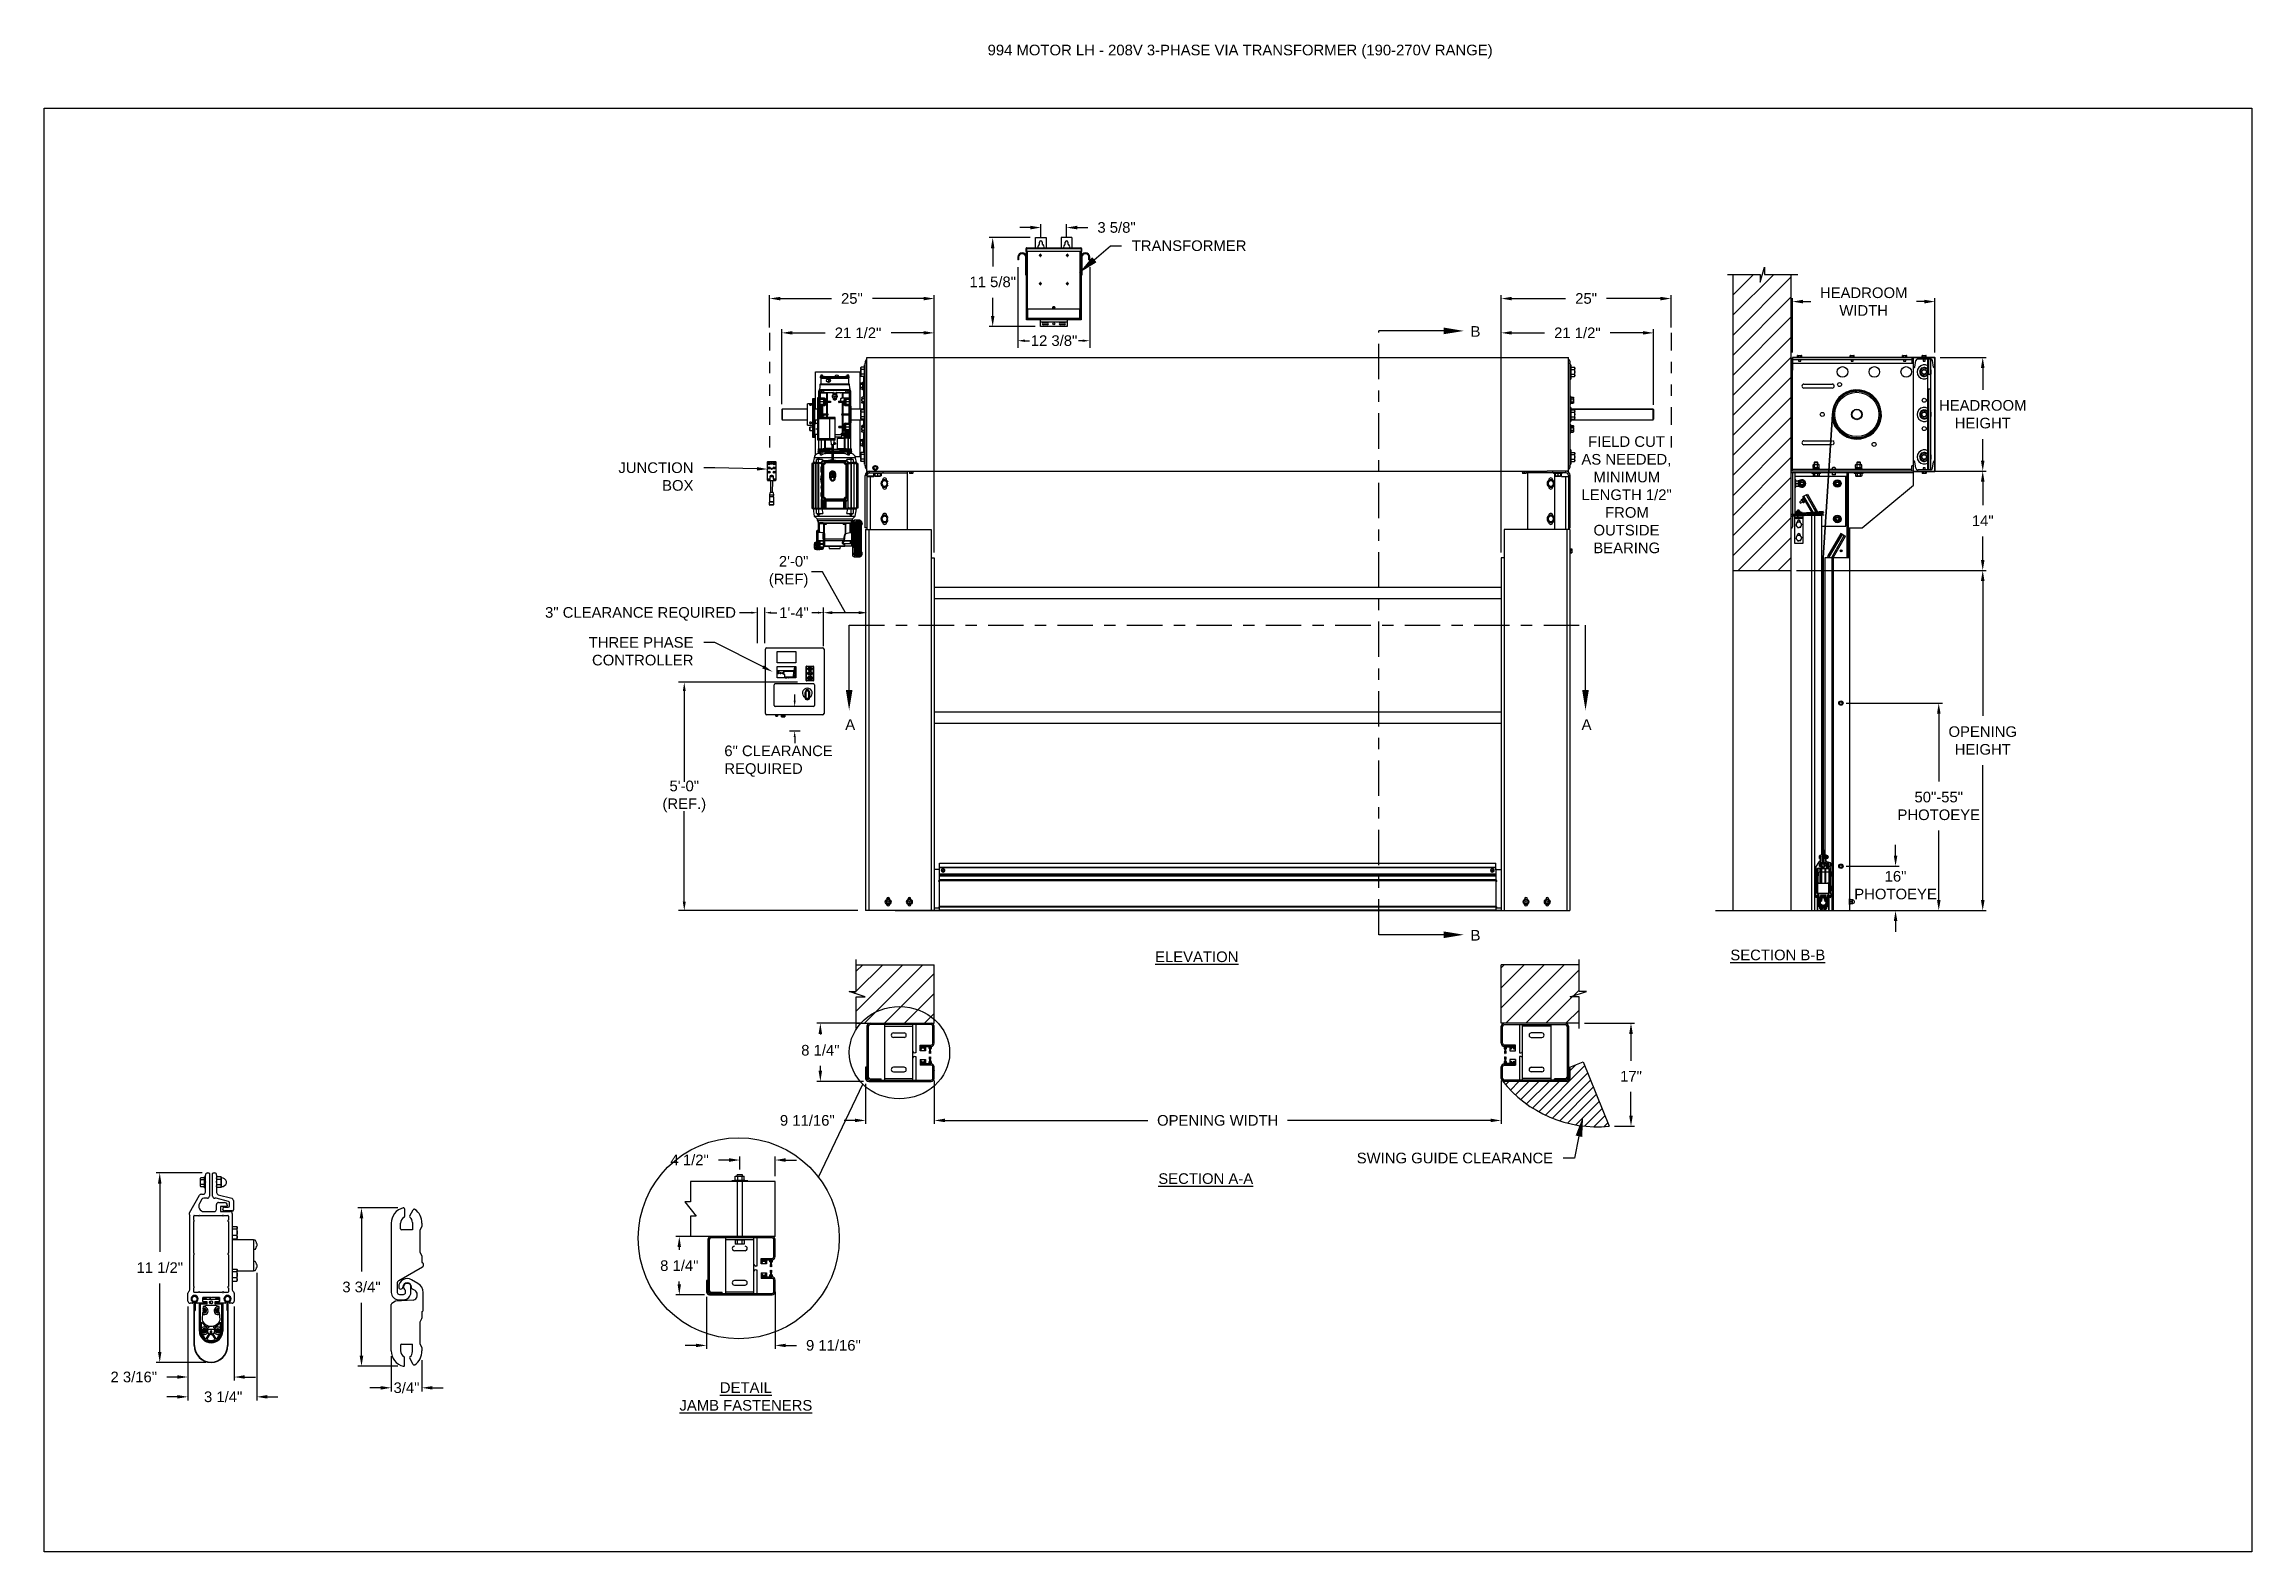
# Model space of a CAD drawing. Header units: inches. Extents: x 218.9 to 312.4, y 214.8 to 247.7.
# Drawn here: x 218.92 to 238.39, y 234.45 to 247.75 of the extents above; entities that cross this region are included whole.
import ezdxf
from ezdxf import colors
from ezdxf.entities.mleader import LeaderData, LeaderLine
from ezdxf.math import Vec2, Vec3

# ---------------------------------------------------------------- set-up
doc = ezdxf.new("R2010")
doc.units = ezdxf.units.IN
doc.header["$LTSCALE"] = 0.25
doc.header["$MEASUREMENT"] = 0
doc.linetypes.add('CENTER', pattern=[2, 1.25, -0.25, 0.25, -0.25])
doc.linetypes.add('PHANTOM2', pattern=[1.25, 0.625, -0.125, 0.125, -0.125, 0.125, -0.125])
for name, color, linetype in [('ANNOTATIONS', 1, 'Continuous'), ('DETAILS', 4, 'Continuous'), ('HIDDEN', 6, 'PHANTOM2'), ('MOTOR LH', 7, 'Continuous'), ('SECTION CUTS', 6, 'CENTER')]:
    doc.layers.add(name, color=color, linetype=linetype)
doc.styles.add('ARIAL', font='arial.ttf', dxfattribs={"height": 0.09375})
doc.styles.add('ROMANS', font='Romans', dxfattribs={"height": 0.09375})
doc.styles.get("Standard").update_dxf_attribs({"font": 'romans.shx'})
doc.dimstyles.get("Standard").update_dxf_attribs({"dimscale": 60, "dimtxt": 0.0833, "dimasz": 0.0833, "dimexe": 0.0833, "dimexo": 0.04, "dimgap": 0.09, "dimtad": 0, "dimtih": 1, "dimtoh": 1, "dimdec": 4, "dimzin": 1, "dimdsep": 46, "dimlunit": 4, "dimtxsty": 'Standard', "dimcen": 0.09, "dimclrt": 150, "dimadec": 4, "dimazin": 2, "dimtfac": 1, "dimtdec": 0, "dimtofl": 0, "dimtmove": 0, "dimatfit": 3, "dimfxl": 1, "dimtolj": 1, "dimtzin": 0, "dimlwd": -1, "dimlwe": -1, "dimarcsym": 1})
doc.dimstyles.new('STANDARD$0', dxfattribs={"dimtxt": 0.09375, "dimasz": 0.09375, "dimexe": 0.03125, "dimexo": 0.046875, "dimgap": 0.09, "dimtad": 0, "dimtih": 1, "dimtoh": 1, "dimdec": 4, "dimzin": 0, "dimdsep": 46, "dimtxsty": 'ARIAL', "dimcen": 0.09, "dimadec": 0, "dimazin": 0, "dimtfac": 1, "dimtdec": 4, "dimtofl": 0, "dimtmove": 0, "dimatfit": 1, "dimfxl": 1, "dimtolj": 1, "dimtzin": 0, "dimarcsym": 0})
pattern_1 = [(45, (1.89455, -12.01518), (-0.088388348, 0.088388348), [])]
pattern_2 = [(45, (215.5739, 236.46307), (-0.0883883, 0.0883883), [])]
pattern_3 = [(135, (242.9564, 236.46307), (0.0883883, 0.0883883), [])]
pattern_4 = [(45, (230.5563, 230.26467), (-0.265165, 0.265165), []), (45, (230.7331, 230.26467), (-0.265165, 0.265165), [])]
pattern_5 = [(45, (230.55631, 230.26467), (-0.0883883, 0.0883883), [])]
pattern_6 = [(45, (214.17143, 234.58172), (-0.0883883, 0.0883883), [])]

msp = doc.modelspace()

# ---------------------------------------------------------------- texts
at = {"layer": 'ANNOTATIONS', "insert": (227.2359, 247.74099), "char_height": 0.09375, "width": 4.6220629, "attachment_point": 1, "line_spacing_factor": 0.86134, "style": 'ARIAL'}
msp.add_mtext('994 MOTOR LH - 208V 3-PHASE VIA TRANSFORMER (190-270V RANGE)', dxfattribs=at)
at = {"layer": 'ANNOTATIONS', "char_height": 0.09375, "style": 'ARIAL'}
for s, insert, attachment_point in [('\\A1;12 3/8"', (227.82175, 245.17782), 2), ('2\'-0"\\P(REF)', (225.65555, 243.09191), 6), ('3" CLEARANCE REQUIRED', (223.33278, 242.72037), 4), ('1\'-4"', (225.65855, 242.73098), 6), ('6" CLEARANCE\\PREQUIRED', (224.91396, 241.42133), 4), ('5\'-0"\\P(REF.)', (224.56077, 241.11044), 5)]:
    msp.add_mtext(s, dxfattribs=dict(at, insert=insert, attachment_point=attachment_point))
for s, insert, width, attachment_point in [('\\pi0.06301;FIELD CUT \\P\\pi0.00385;AS NEEDED, \\P\\pi0.10988;MINIMUM \\P\\pi0.00446;LENGTH 1/2" \\P\\pi0.21223;FROM \\P\\pi0.1103;OUTSIDE \\P\\pi0.10883;BEARING', (232.46886, 244.28725), 0.7893601, 1), ('{\\LELEVATION}', (229.08025, 239.7429), 3.0834986, 2), ('{\\LSECTION B-B}', (234.20441, 239.75886), 1.3823677, 2), ('{\\LSECTION A-A}', (229.15964, 237.78617), 1.3823677, 2), ('{\\LDETAIL\\PJAMB FASTENERS}', (225.10392, 235.94263), 1.3823677, 2)]:
    msp.add_mtext(s, dxfattribs=dict(at, insert=insert, width=width, attachment_point=attachment_point))
at = {"layer": 'SECTION CUTS', "style": 'ARIAL'}
for s, p in [('B', (231.49502, 245.16487)), ('A', (225.98036, 241.69757)), ('A', (232.47435, 241.69757)), ('B', (231.49502, 239.83845))]:
    msp.add_text(s, height=0.09375, dxfattribs=at).set_placement(p)

# ---------------------------------------------------------------- blocks, each defined once
blk = doc.blocks.new('*D36')
at = {"layer": 'ANNOTATIONS', "color": 0, "lineweight": -2, "transparency": 16777216}
for p, q in [((226.16, 238.576), (226.16, 238.221)), ((226.765, 238.576), (226.765, 238.221)), ((226.066, 238.252), (225.972, 238.252)), ((226.859, 238.252), (226.953, 238.252))]:
    blk.add_line(p, q, dxfattribs=at)
at = {"layer": 'ANNOTATIONS', "color": 0, "transparency": 16777216}
for points in [[(226.066, 238.268), (226.066, 238.237), (226.16, 238.252)], [(226.859, 238.268), (226.859, 238.237), (226.765, 238.252)]]:
    blk.add_solid(points, dxfattribs=at)
at = {"layer": 'defpoints', "color": 0, "transparency": 16777216}
for p in [(226.16, 238.623), (226.765, 238.623), (226.16, 238.252)]:
    blk.add_point(p, dxfattribs=at)
at = {"layer": 'ANNOTATIONS', "color": 0, "transparency": 16777216, "insert": (225.646, 238.252), "char_height": 0.09375, "attachment_point": 5, "style": 'ARIAL'}
blk.add_mtext('\\A1;9 11/16"', dxfattribs=at)
blk = doc.blocks.new('*D37')
at = {"layer": 'ANNOTATIONS', "color": 0, "lineweight": -2, "transparency": 16777216}
for p, q in [((226.131, 239.11), (225.729, 239.11)), ((225.761, 239.016), (225.761, 239.01)), ((225.761, 238.69), (225.761, 238.733)), ((226.14, 238.596), (225.729, 238.596))]:
    blk.add_line(p, q, dxfattribs=at)
at = {"layer": 'ANNOTATIONS', "color": 0, "transparency": 16777216}
for points in [[(225.745, 239.016), (225.776, 239.016), (225.761, 239.11)], [(225.745, 238.69), (225.776, 238.69), (225.761, 238.596)]]:
    blk.add_solid(points, dxfattribs=at)
at = {"layer": 'defpoints', "color": 0, "transparency": 16777216}
for p in [(226.178, 239.11), (225.761, 238.596), (226.187, 238.596)]:
    blk.add_point(p, dxfattribs=at)
at = {"layer": 'ANNOTATIONS', "color": 0, "transparency": 16777216, "insert": (225.761, 238.871), "char_height": 0.0938, "attachment_point": 5, "style": 'ARIAL'}
blk.add_mtext('\\A1;8 1/4"', dxfattribs=at)
blk = doc.blocks.new('*D38')
at = {"layer": 'ANNOTATIONS', "color": 0, "lineweight": -2, "transparency": 16777216}
for p, q in [((225.313, 245.246), (225.313, 245.533)), ((226.765, 243.261), (226.765, 245.533)), ((225.407, 245.502), (225.858, 245.502)), ((226.671, 245.502), (226.22, 245.502))]:
    blk.add_line(p, q, dxfattribs=at)
at = {"layer": 'ANNOTATIONS', "color": 0, "transparency": 16777216}
for points in [[(225.407, 245.517), (225.407, 245.486), (225.313, 245.502)], [(226.671, 245.517), (226.671, 245.486), (226.765, 245.502)]]:
    blk.add_solid(points, dxfattribs=at)
at = {"layer": 'defpoints', "color": 0, "transparency": 16777216}
for p in [(225.313, 245.502), (225.313, 245.199), (226.765, 243.214)]:
    blk.add_point(p, dxfattribs=at)
at = {"layer": 'ANNOTATIONS', "color": 0, "transparency": 16777216, "insert": (226.039, 245.502), "char_height": 0.0938, "attachment_point": 5, "style": 'ARIAL'}
blk.add_mtext('\\A1;25"', dxfattribs=at)
blk = doc.blocks.new('*D39')
at = {"layer": 'ANNOTATIONS', "color": 0, "lineweight": -2, "transparency": 16777216}
for p, q in [((231.765, 243.261), (231.765, 245.533)), ((233.264, 245.246), (233.264, 245.533)), ((231.859, 245.502), (232.333, 245.502)), ((233.17, 245.502), (232.695, 245.502))]:
    blk.add_line(p, q, dxfattribs=at)
at = {"layer": 'ANNOTATIONS', "color": 0, "transparency": 16777216}
for points in [[(231.859, 245.517), (231.859, 245.486), (231.765, 245.502)], [(233.17, 245.517), (233.17, 245.486), (233.264, 245.502)]]:
    blk.add_solid(points, dxfattribs=at)
at = {"layer": 'defpoints', "color": 0, "transparency": 16777216}
for p in [(231.765, 245.502), (233.264, 245.199), (231.765, 243.214)]:
    blk.add_point(p, dxfattribs=at)
at = {"layer": 'ANNOTATIONS', "color": 0, "transparency": 16777216, "insert": (232.514, 245.502), "char_height": 0.0938, "attachment_point": 5, "style": 'ARIAL'}
blk.add_mtext('\\A1;25"', dxfattribs=at)
blk = doc.blocks.new('*D40')
at = {"layer": 'ANNOTATIONS', "color": 0, "lineweight": -2, "transparency": 16777216}
for p, q in [((225.421, 244.57), (225.421, 245.231)), ((225.515, 245.199), (225.803, 245.199)), ((226.671, 245.199), (226.384, 245.199)), ((226.765, 243.261), (226.765, 245.231))]:
    blk.add_line(p, q, dxfattribs=at)
at = {"layer": 'ANNOTATIONS', "color": 0, "transparency": 16777216}
for points in [[(225.515, 245.215), (225.515, 245.184), (225.421, 245.199)], [(226.671, 245.215), (226.671, 245.184), (226.765, 245.199)]]:
    blk.add_solid(points, dxfattribs=at)
at = {"layer": 'defpoints', "color": 0, "transparency": 16777216}
for p in [(225.421, 245.199), (225.421, 244.523), (226.765, 243.214)]:
    blk.add_point(p, dxfattribs=at)
at = {"layer": 'ANNOTATIONS', "color": 0, "transparency": 16777216, "insert": (226.093, 245.199), "char_height": 0.09375, "attachment_point": 5, "style": 'ARIAL'}
blk.add_mtext('\\A1;21 1/2"', dxfattribs=at)
blk = doc.blocks.new('*D41')
at = {"layer": 'ANNOTATIONS', "color": 0, "lineweight": -2, "transparency": 16777216}
for p, q in [((231.765, 243.261), (231.765, 245.231)), ((231.859, 245.199), (232.147, 245.199)), ((233.015, 245.199), (232.727, 245.199)), ((233.109, 244.565), (233.109, 245.231))]:
    blk.add_line(p, q, dxfattribs=at)
at = {"layer": 'ANNOTATIONS', "color": 0, "transparency": 16777216}
for points in [[(231.859, 245.215), (231.859, 245.184), (231.765, 245.199)], [(233.015, 245.215), (233.015, 245.184), (233.109, 245.199)]]:
    blk.add_solid(points, dxfattribs=at)
at = {"layer": 'defpoints', "color": 0, "transparency": 16777216}
for p in [(233.109, 245.199), (233.109, 244.518), (231.765, 243.214)]:
    blk.add_point(p, dxfattribs=at)
at = {"layer": 'ANNOTATIONS', "color": 0, "transparency": 16777216, "insert": (232.437, 245.199), "char_height": 0.09375, "attachment_point": 5, "style": 'ARIAL'}
blk.add_mtext('\\A1;21 1/2"', dxfattribs=at)
blk = doc.blocks.new('*D42')
at = {"layer": 'ANNOTATIONS', "color": 0, "lineweight": -2, "transparency": 16777216}
for p, q in [((235.243, 240.588), (235.243, 240.682)), ((234.808, 240.495), (235.275, 240.495)), ((234.881, 240.103), (235.275, 240.103)), ((235.243, 240.01), (235.243, 239.916))]:
    blk.add_line(p, q, dxfattribs=at)
at = {"layer": 'ANNOTATIONS', "color": 0, "transparency": 16777216}
for points in [[(235.228, 240.588), (235.259, 240.588), (235.243, 240.495)], [(235.228, 240.01), (235.259, 240.01), (235.243, 240.103)]]:
    blk.add_solid(points, dxfattribs=at)
at = {"layer": 'defpoints', "color": 0, "transparency": 16777216}
for p in [(234.761, 240.495), (235.243, 240.495), (234.834, 240.103)]:
    blk.add_point(p, dxfattribs=at)
at = {"layer": 'ANNOTATIONS', "color": 0, "transparency": 16777216, "insert": (235.243, 240.327), "char_height": 0.0938, "attachment_point": 5, "style": 'ARIAL'}
blk.add_mtext('\\A1;16"\\PPHOTOEYE', dxfattribs=at)
blk = doc.blocks.new('*D43')
at = {"layer": 'ANNOTATIONS', "color": 0, "lineweight": -2, "transparency": 16777216}
for p, q in [((234.808, 241.934), (235.656, 241.934)), ((235.624, 241.84), (235.624, 241.243)), ((235.624, 240.197), (235.624, 240.809)), ((234.881, 240.103), (235.656, 240.103))]:
    blk.add_line(p, q, dxfattribs=at)
at = {"layer": 'ANNOTATIONS', "color": 0, "transparency": 16777216}
for points in [[(235.609, 241.84), (235.64, 241.84), (235.624, 241.934)], [(235.609, 240.197), (235.64, 240.197), (235.624, 240.103)]]:
    blk.add_solid(points, dxfattribs=at)
at = {"layer": 'defpoints', "color": 0, "transparency": 16777216}
for p in [(234.761, 241.934), (235.624, 241.934), (234.834, 240.103)]:
    blk.add_point(p, dxfattribs=at)
at = {"layer": 'ANNOTATIONS', "color": 0, "transparency": 16777216, "insert": (235.624, 241.026), "char_height": 0.09375, "attachment_point": 5, "style": 'ARIAL'}
blk.add_mtext('\\A1;50"-55"\\PPHOTOEYE', dxfattribs=at)
blk = doc.blocks.new('*D44')
at = {"layer": 'ANNOTATIONS', "color": 0, "lineweight": -2, "transparency": 16777216}
for p, q in [((235.447, 243.98), (236.043, 243.98)), ((236.012, 243.886), (236.012, 243.679)), ((236.012, 243.197), (236.012, 243.404)), ((234.371, 243.103), (236.043, 243.103))]:
    blk.add_line(p, q, dxfattribs=at)
at = {"layer": 'ANNOTATIONS', "color": 0, "transparency": 16777216}
for points in [[(235.996, 243.886), (236.028, 243.886), (236.012, 243.98)], [(235.996, 243.197), (236.028, 243.197), (236.012, 243.103)]]:
    blk.add_solid(points, dxfattribs=at)
at = {"layer": 'defpoints', "color": 0, "transparency": 16777216}
for p in [(235.4, 243.98), (234.324, 243.103), (236.012, 243.103)]:
    blk.add_point(p, dxfattribs=at)
at = {"layer": 'ANNOTATIONS', "color": 0, "transparency": 16777216, "insert": (236.012, 243.542), "char_height": 0.0938, "attachment_point": 5, "style": 'ARIAL'}
blk.add_mtext('\\A1;14"', dxfattribs=at)
blk = doc.blocks.new('*D45')
at = {"layer": 'ANNOTATIONS', "color": 0, "lineweight": -2, "transparency": 16777216}
for p, q in [((234.333, 245.027), (234.333, 245.506)), ((234.427, 245.475), (234.497, 245.475)), ((235.498, 245.475), (235.428, 245.475)), ((235.591, 245.027), (235.591, 245.506))]:
    blk.add_line(p, q, dxfattribs=at)
at = {"layer": 'ANNOTATIONS', "color": 0, "transparency": 16777216}
for points in [[(234.427, 245.491), (234.427, 245.459), (234.333, 245.475)], [(235.498, 245.491), (235.498, 245.459), (235.591, 245.475)]]:
    blk.add_solid(points, dxfattribs=at)
at = {"layer": 'defpoints', "color": 0, "transparency": 16777216}
for p in [(235.591, 245.475), (234.333, 244.98), (235.591, 244.98)]:
    blk.add_point(p, dxfattribs=at)
at = {"layer": 'ANNOTATIONS', "color": 0, "transparency": 16777216, "insert": (234.962, 245.475), "char_height": 0.09375, "attachment_point": 5, "style": 'ARIAL'}
blk.add_mtext('\\A1;HEADROOM\\PWIDTH', dxfattribs=at)
blk = doc.blocks.new('*D46')
at = {"layer": 'ANNOTATIONS', "color": 0, "lineweight": -2, "transparency": 16777216}
for p, q in [((235.636, 244.982), (236.043, 244.982)), ((236.012, 244.888), (236.012, 244.698)), ((236.012, 244.073), (236.012, 244.263)), ((235.449, 243.98), (236.043, 243.98))]:
    blk.add_line(p, q, dxfattribs=at)
at = {"layer": 'ANNOTATIONS', "color": 0, "transparency": 16777216}
for points in [[(235.996, 244.888), (236.028, 244.888), (236.012, 244.982)], [(235.996, 244.073), (236.028, 244.073), (236.012, 243.98)]]:
    blk.add_solid(points, dxfattribs=at)
at = {"layer": 'defpoints', "color": 0, "transparency": 16777216}
for p in [(235.589, 244.982), (235.402, 243.98), (236.012, 243.98)]:
    blk.add_point(p, dxfattribs=at)
at = {"layer": 'ANNOTATIONS', "color": 0, "transparency": 16777216, "insert": (236.012, 244.481), "char_height": 0.09375, "attachment_point": 5, "style": 'ARIAL'}
blk.add_mtext('\\A1;HEADROOM\\PHEIGHT', dxfattribs=at)
blk = doc.blocks.new('*D47')
at = {"layer": 'ANNOTATIONS', "color": 0, "lineweight": -2, "transparency": 16777216}
for p, q in [((227.612, 246.04), (227.25, 246.04)), ((227.281, 245.946), (227.281, 245.786)), ((227.281, 245.349), (227.281, 245.509)), ((227.655, 245.255), (227.25, 245.255))]:
    blk.add_line(p, q, dxfattribs=at)
at = {"layer": 'ANNOTATIONS', "color": 0, "transparency": 16777216}
for points in [[(227.265, 245.946), (227.296, 245.946), (227.281, 246.04)], [(227.265, 245.349), (227.296, 245.349), (227.281, 245.255)]]:
    blk.add_solid(points, dxfattribs=at)
at = {"layer": 'defpoints', "color": 0, "transparency": 16777216}
for p in [(227.659, 246.04), (227.281, 245.255), (227.702, 245.255)]:
    blk.add_point(p, dxfattribs=at)
at = {"layer": 'ANNOTATIONS', "color": 0, "transparency": 16777216, "insert": (227.281, 245.696), "char_height": 0.09375, "attachment_point": 2, "style": 'ARIAL'}
blk.add_mtext('\\A1;11 5/8"', dxfattribs=at)
blk = doc.blocks.new('*D48')
at = {"layer": 'ANNOTATIONS', "color": 0, "lineweight": -2, "transparency": 16777216}
for p, q in [((227.612, 246.128), (227.519, 246.128)), ((227.706, 246.047), (227.706, 246.159)), ((227.933, 246.047), (227.933, 246.159)), ((228.026, 246.128), (228.12, 246.128))]:
    blk.add_line(p, q, dxfattribs=at)
at = {"layer": 'ANNOTATIONS', "color": 0, "transparency": 16777216}
for points in [[(227.612, 246.144), (227.612, 246.112), (227.706, 246.128)], [(228.026, 246.144), (228.026, 246.112), (227.933, 246.128)]]:
    blk.add_solid(points, dxfattribs=at)
at = {"layer": 'defpoints', "color": 0, "transparency": 16777216}
for p in [(227.933, 246.128), (227.706, 246.001), (227.933, 246.001)]:
    blk.add_point(p, dxfattribs=at)
at = {"layer": 'ANNOTATIONS', "color": 0, "transparency": 16777216, "insert": (228.373, 246.176), "char_height": 0.0938, "attachment_point": 2, "style": 'ARIAL'}
blk.add_mtext('\\A1;3 5/8"', dxfattribs=at)
blk = doc.blocks.new('*D49')
at = {"layer": 'ANNOTATIONS', "color": 0, "linetype": 'ByBlock', "lineweight": -2, "transparency": 16777216}
for p, q in [((232.5, 239.11), (232.941, 239.11)), ((232.91, 239.016), (232.91, 238.779)), ((232.91, 238.295), (232.91, 238.505)), ((232.764, 238.201), (232.941, 238.201))]:
    blk.add_line(p, q, dxfattribs=at)
at = {"layer": 'ANNOTATIONS', "color": 0, "transparency": 16777216}
for points in [[(232.894, 239.016), (232.926, 239.016), (232.91, 239.11)], [(232.894, 238.295), (232.926, 238.295), (232.91, 238.201)]]:
    blk.add_solid(points, dxfattribs=at)
at = {"layer": 'defpoints', "color": 0, "transparency": 16777216}
for p in [(232.453, 239.11), (232.91, 239.11), (232.717, 238.201)]:
    blk.add_point(p, dxfattribs=at)
at = {"layer": 'ANNOTATIONS', "color": 0, "transparency": 16777216, "insert": (232.91, 238.642), "char_height": 0.0938, "attachment_point": 5, "style": 'ARIAL'}
blk.add_mtext('\\A1;17"', dxfattribs=at)
blk = doc.blocks.new('*D50')
at = {"layer": 'ANNOTATIONS', "color": 0, "lineweight": -2, "transparency": 16777216}
for p, q in [((234.417, 243.103), (236.043, 243.103)), ((236.012, 243.01), (236.012, 241.821)), ((236.012, 240.197), (236.012, 241.386)), ((234.434, 240.103), (236.043, 240.103))]:
    blk.add_line(p, q, dxfattribs=at)
at = {"layer": 'ANNOTATIONS', "color": 0, "transparency": 16777216}
for points in [[(235.996, 243.01), (236.028, 243.01), (236.012, 243.103)], [(235.996, 240.197), (236.028, 240.197), (236.012, 240.103)]]:
    blk.add_solid(points, dxfattribs=at)
at = {"layer": 'defpoints', "color": 0, "transparency": 16777216}
for p in [(234.371, 243.103), (234.387, 240.103), (236.012, 240.103)]:
    blk.add_point(p, dxfattribs=at)
at = {"layer": 'ANNOTATIONS', "color": 0, "transparency": 16777216, "insert": (236.012, 241.603), "char_height": 0.09375, "attachment_point": 5, "style": 'ARIAL'}
blk.add_mtext('\\A1;OPENING \\PHEIGHT', dxfattribs=at)
blk = doc.blocks.new('*D51')
at = {"layer": 'ANNOTATIONS', "color": 0, "lineweight": -2, "transparency": 16777216}
for p, q in [((226.765, 238.605), (226.765, 238.221)), ((231.765, 238.605), (231.765, 238.221)), ((226.859, 238.252), (228.649, 238.252)), ((231.671, 238.252), (229.881, 238.252))]:
    blk.add_line(p, q, dxfattribs=at)
at = {"layer": 'ANNOTATIONS', "color": 0, "transparency": 16777216}
for points in [[(226.859, 238.268), (226.859, 238.237), (226.765, 238.252)], [(231.671, 238.268), (231.671, 238.237), (231.765, 238.252)]]:
    blk.add_solid(points, dxfattribs=at)
at = {"layer": 'defpoints', "color": 0, "transparency": 16777216}
for p in [(226.765, 238.652), (231.765, 238.652), (231.765, 238.252)]:
    blk.add_point(p, dxfattribs=at)
at = {"layer": 'ANNOTATIONS', "color": 0, "transparency": 16777216, "insert": (229.265, 238.252), "char_height": 0.09375, "attachment_point": 5, "style": 'ARIAL'}
blk.add_mtext('\\A1;OPENING WIDTH', dxfattribs=at)
blk = doc.blocks.new('*D58')
at = {"layer": 'ANNOTATIONS', "color": 0, "lineweight": -2, "transparency": 16777216}
for p, q in [((222.035, 237.481), (221.683, 237.481)), ((221.714, 237.388), (221.714, 236.921)), ((221.714, 236.178), (221.714, 236.644)), ((222.035, 236.084), (221.683, 236.084))]:
    blk.add_line(p, q, dxfattribs=at)
at = {"layer": 'ANNOTATIONS', "color": 0, "transparency": 16777216}
for points in [[(221.698, 237.388), (221.73, 237.388), (221.714, 237.481)], [(221.698, 236.178), (221.73, 236.178), (221.714, 236.084)]]:
    blk.add_solid(points, dxfattribs=at)
at = {"layer": 'defpoints', "color": 0, "transparency": 16777216}
for p in [(222.082, 237.481), (221.714, 236.084), (222.082, 236.084)]:
    blk.add_point(p, dxfattribs=at)
at = {"layer": 'ANNOTATIONS', "color": 0, "transparency": 16777216, "insert": (221.714, 236.783), "char_height": 0.0938, "attachment_point": 5, "style": 'ARIAL'}
blk.add_mtext('\\A1;3 3/4"', dxfattribs=at)
blk = doc.blocks.new('*D59')
at = {"layer": 'ANNOTATIONS', "color": 0, "lineweight": -2, "transparency": 16777216}
for p, q in [((221.976, 236.173), (221.976, 235.862)), ((222.246, 236.139), (222.246, 235.862)), ((221.883, 235.894), (221.789, 235.894)), ((222.34, 235.894), (222.433, 235.894))]:
    blk.add_line(p, q, dxfattribs=at)
at = {"layer": 'ANNOTATIONS', "color": 0, "transparency": 16777216}
for points in [[(221.883, 235.909), (221.883, 235.878), (221.976, 235.894)], [(222.34, 235.909), (222.34, 235.878), (222.246, 235.894)]]:
    blk.add_solid(points, dxfattribs=at)
at = {"layer": 'defpoints', "color": 0, "transparency": 16777216}
for p in [(221.976, 236.22), (222.246, 236.186), (222.246, 235.894)]:
    blk.add_point(p, dxfattribs=at)
at = {"layer": 'ANNOTATIONS', "color": 0, "transparency": 16777216, "insert": (222.111, 235.894), "char_height": 0.0938, "attachment_point": 5, "style": 'ARIAL'}
blk.add_mtext('\\A1;3/4"', dxfattribs=at)
blk = doc.blocks.new('*D52')
at = {"layer": 'ANNOTATIONS', "color": 0, "lineweight": -2, "transparency": 16777216}
for p, q in [((220.31, 237.789), (219.903, 237.789)), ((219.935, 237.695), (219.935, 237.092)), ((219.935, 236.211), (219.935, 236.815)), ((220.34, 236.118), (219.903, 236.118))]:
    blk.add_line(p, q, dxfattribs=at)
at = {"layer": 'ANNOTATIONS', "color": 0, "transparency": 16777216}
for points in [[(219.919, 237.695), (219.95, 237.695), (219.935, 237.789)], [(219.919, 236.211), (219.95, 236.211), (219.935, 236.118)]]:
    blk.add_solid(points, dxfattribs=at)
at = {"layer": 'defpoints', "color": 0, "transparency": 16777216}
for p in [(220.357, 237.789), (219.935, 236.118), (220.387, 236.118)]:
    blk.add_point(p, dxfattribs=at)
at = {"layer": 'ANNOTATIONS', "color": 0, "transparency": 16777216, "insert": (219.935, 236.953), "char_height": 0.09375, "attachment_point": 5, "style": 'ARIAL'}
blk.add_mtext('\\A1;11 1/2"', dxfattribs=at)
blk = doc.blocks.new('*D53')
at = {"layer": 'ANNOTATIONS', "color": 0, "lineweight": -2, "transparency": 16777216}
for p, q in [((220.184, 236.612), (220.184, 235.958)), ((220.591, 236.612), (220.591, 235.958)), ((220.09, 235.989), (219.996, 235.989)), ((220.685, 235.989), (220.779, 235.989))]:
    blk.add_line(p, q, dxfattribs=at)
at = {"layer": 'ANNOTATIONS', "color": 0, "transparency": 16777216}
for points in [[(220.09, 236.005), (220.09, 235.974), (220.184, 235.989)], [(220.685, 236.005), (220.685, 235.974), (220.591, 235.989)]]:
    blk.add_solid(points, dxfattribs=at)
at = {"layer": 'defpoints', "color": 0, "transparency": 16777216}
for p in [(220.184, 236.659), (220.591, 236.659), (220.184, 235.989)]:
    blk.add_point(p, dxfattribs=at)
at = {"layer": 'ANNOTATIONS', "color": 0, "transparency": 16777216, "insert": (219.706, 235.989), "char_height": 0.09375, "attachment_point": 5, "style": 'ARIAL'}
blk.add_mtext('\\A1;2 3/16"', dxfattribs=at)
blk = doc.blocks.new('*D54')
at = {"layer": 'ANNOTATIONS', "color": 0, "lineweight": -2, "transparency": 16777216}
for p, q in [((220.79, 236.909), (220.79, 235.783)), ((220.184, 236.612), (220.184, 235.783)), ((220.09, 235.814), (219.996, 235.814)), ((220.883, 235.814), (220.977, 235.814))]:
    blk.add_line(p, q, dxfattribs=at)
at = {"layer": 'ANNOTATIONS', "color": 0, "transparency": 16777216}
for points in [[(220.09, 235.83), (220.09, 235.799), (220.184, 235.814)], [(220.883, 235.83), (220.883, 235.799), (220.79, 235.814)]]:
    blk.add_solid(points, dxfattribs=at)
at = {"layer": 'defpoints', "color": 0, "transparency": 16777216}
for p in [(220.79, 236.956), (220.184, 236.659), (220.184, 235.814)]:
    blk.add_point(p, dxfattribs=at)
at = {"layer": 'ANNOTATIONS', "color": 0, "transparency": 16777216, "insert": (220.494, 235.814), "char_height": 0.0938, "attachment_point": 5, "style": 'ARIAL'}
blk.add_mtext('\\A1;3 1/4"', dxfattribs=at)
blk = doc.blocks.new('*D55')
at = {"layer": 'ANNOTATIONS', "color": 0, "lineweight": -2, "transparency": 16777216}
for p, q in [((224.757, 236.695), (224.757, 236.237)), ((225.363, 236.695), (225.363, 236.237)), ((224.663, 236.268), (224.57, 236.268)), ((225.456, 236.268), (225.55, 236.268))]:
    blk.add_line(p, q, dxfattribs=at)
at = {"layer": 'ANNOTATIONS', "color": 0, "transparency": 16777216}
for points in [[(224.663, 236.283), (224.663, 236.252), (224.757, 236.268)], [(225.456, 236.283), (225.456, 236.252), (225.363, 236.268)]]:
    blk.add_solid(points, dxfattribs=at)
at = {"layer": 'defpoints', "color": 0, "transparency": 16777216}
for p in [(224.757, 236.742), (225.363, 236.742), (224.757, 236.268)]:
    blk.add_point(p, dxfattribs=at)
at = {"layer": 'ANNOTATIONS', "color": 0, "transparency": 16777216, "insert": (225.876, 236.268), "char_height": 0.09375, "attachment_point": 5, "style": 'ARIAL'}
blk.add_mtext('\\A1;9 11/16"', dxfattribs=at)
blk = doc.blocks.new('*D56')
at = {"layer": 'ANNOTATIONS', "color": 0, "lineweight": -2, "transparency": 16777216}
for p, q in [((224.728, 237.229), (224.486, 237.229)), ((224.517, 237.135), (224.517, 237.11)), ((224.517, 236.808), (224.517, 236.833)), ((224.738, 236.714), (224.486, 236.714))]:
    blk.add_line(p, q, dxfattribs=at)
at = {"layer": 'ANNOTATIONS', "color": 0, "transparency": 16777216}
for points in [[(224.501, 237.135), (224.532, 237.135), (224.517, 237.229)], [(224.501, 236.808), (224.532, 236.808), (224.517, 236.714)]]:
    blk.add_solid(points, dxfattribs=at)
at = {"layer": 'defpoints', "color": 0, "transparency": 16777216}
for p in [(224.775, 237.229), (224.517, 236.714), (224.785, 236.714)]:
    blk.add_point(p, dxfattribs=at)
at = {"layer": 'ANNOTATIONS', "color": 0, "transparency": 16777216, "insert": (224.517, 236.971), "char_height": 0.0938, "attachment_point": 5, "style": 'ARIAL'}
blk.add_mtext('\\A1;8 1/4"', dxfattribs=at)
blk = doc.blocks.new('*D57')
at = {"layer": 'ANNOTATIONS', "color": 0, "lineweight": -2, "transparency": 16777216}
for p, q in [((225.05, 237.82), (225.05, 237.934)), ((225.363, 237.76), (225.363, 237.934)), ((224.956, 237.903), (224.863, 237.903)), ((225.456, 237.903), (225.55, 237.903))]:
    blk.add_line(p, q, dxfattribs=at)
at = {"layer": 'ANNOTATIONS', "color": 0, "transparency": 16777216}
for points in [[(224.956, 237.919), (224.956, 237.887), (225.05, 237.903)], [(225.456, 237.919), (225.456, 237.887), (225.363, 237.903)]]:
    blk.add_solid(points, dxfattribs=at)
at = {"layer": 'defpoints', "color": 0, "transparency": 16777216}
for p in [(225.05, 237.773), (225.363, 237.903), (225.363, 237.714)]:
    blk.add_point(p, dxfattribs=at)
at = {"layer": 'ANNOTATIONS', "color": 0, "transparency": 16777216, "insert": (224.608, 237.903), "char_height": 0.0938, "attachment_point": 5, "style": 'ARIAL'}
blk.add_mtext('\\A1;4 1/2"', dxfattribs=at)

# ---------------------------------------------------------------- dimensions: what is measured, and where the dimension line sits
at = {"layer": 'ANNOTATIONS'}
for base, p1, p2, text, picture, middle in [((227.93274, 246.12794), (227.70617, 246.00059), (227.93274, 246.00059), '3 5/8"', '*D48', (228.37331, 246.12794)), ((225.31276, 245.5016), (226.76515, 243.21417), (225.31276, 245.19945), '25"', '*D38', (226.03895, 245.5016)), ((231.76515, 245.5016), (233.2636, 245.19945), (231.76515, 243.21411), '25"', '*D39', (232.51438, 245.5016)), ((235.59134, 245.47497), (234.33332, 244.97967), (235.59134, 244.97967), 'HEADROOM\\PWIDTH', '*D45', (234.96233, 245.47497)), ((226.15968, 238.25226), (226.76515, 238.62316), (226.15968, 238.62316), '9 11/16"', '*D36', (225.64624, 238.25226)), ((225.36268, 237.90301), (225.05013, 237.77281), (225.36268, 237.71358), '4 1/2"', '*D57', (224.60764, 237.90301)), ((220.18358, 235.81424), (220.78962, 236.9561), (220.18358, 236.65899), '3 1/4"', '*D54', (220.49449, 235.81424)), ((220.18358, 235.98943), (220.59139, 236.65899), (220.18358, 236.65899), '2 3/16"', '*D53', (219.70575, 235.98943)), ((224.75721, 236.26783), (225.36268, 236.74181), (224.75721, 236.74181), '9 11/16"', '*D55', (225.87612, 236.26783)), ((222.246, 235.89352), (221.97646, 236.22022), (222.246, 236.18576), '3/4"', '*D59', (222.11123, 235.89352))]:
    dim = msp.add_linear_dim(base=base, p1=p1, p2=p2, text=text, dimstyle='STANDARD$0', dxfattribs=at)
    dim.commit()
    dim.dimension.update_dxf_attribs({"geometry": picture, "text_midpoint": middle, "dimtype": 160})
for base, p1, p2, text, picture, middle in [((227.28078, 245.25504), (227.6593, 246.03965), (227.70227, 245.25504), '11 5/8"', '*D47', (227.28078, 245.64735)), ((236.01199, 243.97967), (235.58929, 244.98173), (235.40179, 243.97967), 'HEADROOM\\PHEIGHT', '*D46', (236.01199, 244.4807)), ((235.62447, 241.9339), (234.83392, 240.10342), (234.76116, 241.9339), '50"-55"\\PPHOTOEYE', '*D43', (235.62447, 241.02597)), ((235.24342, 240.49459), (234.83392, 240.10342), (234.76116, 240.49459), '16"\\PPHOTOEYE', '*D42', (235.24342, 240.32702)), ((225.76056, 238.59582), (226.17765, 239.10988), (226.18703, 238.59582), '8 1/4"', '*D37', (225.76056, 238.87107)), ((221.71395, 236.08406), (222.08193, 237.48138), (222.08193, 236.08406), '3 3/4"', '*D58', (221.71395, 236.78272)), ((224.51679, 236.71447), (224.77518, 237.22853), (224.78455, 236.71447), '8 1/4"', '*D56', (224.51679, 236.9715))]:
    dim = msp.add_linear_dim(base=base, p1=p1, p2=p2, angle=90, text=text, dimstyle='STANDARD$0', dxfattribs=at)
    dim.commit()
    dim.dimension.update_dxf_attribs({"geometry": picture, "text_midpoint": middle, "dimtype": 160})
for base, p1, p2, text, picture, middle in [((225.4214, 245.19945), (226.76515, 243.21417), (225.4214, 244.5227), '21 1/2"', '*D40', (226.09328, 245.19945)), ((233.1089, 245.19945), (231.76515, 243.21411), (233.1089, 244.51794), '21 1/2"', '*D41', (232.43703, 245.19945)), ((231.76509, 238.25226), (226.76522, 238.65208), (231.76509, 238.65208), 'OPENING WIDTH', '*D51', (229.26515, 238.25226))]:
    dim = msp.add_linear_dim(base=base, p1=p1, p2=p2, text=text, dimstyle='STANDARD$0', dxfattribs=at)
    dim.commit()
    dim.dimension.update_dxf_attribs({"geometry": picture, "text_midpoint": middle})
for base, p1, p2, text, picture, middle in [((236.01199, 243.10342), (235.39973, 243.97967), (234.32366, 243.10342), '14"', '*D44', (236.01199, 243.54155)), ((236.01199, 240.10342), (234.37054, 243.10342), (234.38729, 240.10342), 'OPENING \\PHEIGHT', '*D50', (236.01199, 241.60342)), ((219.93475, 236.11768), (220.35701, 237.78868), (220.3873, 236.11768), '11 1/2"', '*D52', (219.93475, 236.95318))]:
    dim = msp.add_linear_dim(base=base, p1=p1, p2=p2, angle=90, text=text, dimstyle='STANDARD$0', dxfattribs=at)
    dim.commit()
    dim.dimension.update_dxf_attribs({"geometry": picture, "text_midpoint": middle})
dim = msp.add_linear_dim(base=(232.90991, 239.10988), p1=(232.71694, 238.20127), p2=(232.45265, 239.10988), angle=90, text='17"', dimstyle='STANDARD$0', override={"dimarcsym": 1}, dxfattribs=at)
dim.commit()
dim.dimension.update_dxf_attribs({"geometry": '*D49', "text_midpoint": (232.90991, 238.64194), "dimtype": 160})

# ---------------------------------------------------------------- hatches: boundary and pattern name
at = {"layer": 'DETAILS'}
h = msp.add_hatch(dxfattribs=at)
h.set_pattern_fill('ANSI31', color=256, style=0)
h.set_pattern_definition(pattern_6)
edge = h.paths.add_edge_path(flags=0)
edge.add_arc((225.32601, 236.87841), 0.00349, -214.275458, 34.275458, ccw=False)
edge.add_line((225.32312, 236.88038), (225.32442, 236.88439))
edge.add_arc((225.32079, 236.88556), 0.00381, 342.104778, 360)
edge.add_line((225.3246, 236.88556), (225.32113, 236.93259))
edge.add_line((225.32113, 236.93259), (225.32105, 236.93259))
edge.add_line((225.32105, 236.93259), (225.32454, 236.88556))
edge.add_arc((225.32079, 236.88556), 0.00375, 342.104778, 360, ccw=False)
edge.add_line((225.32436, 236.88441), (225.32307, 236.88041))
edge.add_arc((225.32601, 236.87841), 0.00356, 145.870136, 394.129864)
edge.add_line((225.32895, 236.88041), (225.32766, 236.88441))
edge.add_arc((225.33123, 236.88556), 0.00375, 180, 197.895222, ccw=False)
edge.add_line((225.32748, 236.88556), (225.33097, 236.93259))
edge.add_line((225.33097, 236.93259), (225.33089, 236.93259))
edge.add_line((225.33089, 236.93259), (225.32742, 236.88556))
edge.add_arc((225.33123, 236.88556), 0.00381, 180, 197.895222)
edge.add_line((225.3276, 236.88439), (225.3289, 236.88038))
h = msp.add_hatch(dxfattribs=at)
h.set_pattern_fill('ANSI31', color=256, style=0)
h.set_pattern_definition(pattern_6)
edge = h.paths.add_edge_path(flags=0)
edge.add_arc((225.32601, 236.87841), 0.00337, -214.578797, 34.578797, ccw=False)
edge.add_line((225.32324, 236.88033), (225.32454, 236.88435))
edge.add_arc((225.32079, 236.88556), 0.00394, 342.104778, 360)
edge.add_line((225.32473, 236.88556), (225.32207, 236.93259))
edge.add_line((225.32207, 236.93259), (225.32199, 236.93259))
edge.add_line((225.32199, 236.93259), (225.32467, 236.88556))
edge.add_arc((225.32079, 236.88556), 0.00387, 342.104778, 360, ccw=False)
edge.add_line((225.32448, 236.88437), (225.32318, 236.88035))
edge.add_arc((225.32601, 236.87841), 0.00343, 145.57496, 394.42504)
edge.add_line((225.32884, 236.88035), (225.32754, 236.88437))
edge.add_arc((225.33123, 236.88556), 0.00387, 180, 197.895222, ccw=False)
edge.add_line((225.32735, 236.88556), (225.33003, 236.93259))
edge.add_line((225.33003, 236.93259), (225.32995, 236.93259))
edge.add_line((225.32995, 236.93259), (225.32729, 236.88556))
edge.add_arc((225.33123, 236.88556), 0.00394, 180, 197.895222)
edge.add_line((225.32748, 236.88435), (225.32878, 236.88033))
h = msp.add_hatch(dxfattribs=at)
h.set_pattern_fill('ANSI31', color=256, style=0)
h.set_pattern_definition(pattern_6)
edge = h.paths.add_edge_path(flags=0)
edge.add_arc((225.32601, 236.87841), 0.00324, -214.899639, 34.899639, ccw=False)
edge.add_line((225.32335, 236.88027), (225.32466, 236.88432))
edge.add_arc((225.32079, 236.88556), 0.00406, 342.104778, 360)
edge.add_line((225.32485, 236.88556), (225.32301, 236.93259))
edge.add_line((225.32301, 236.93259), (225.32292, 236.93259))
edge.add_line((225.32292, 236.93259), (225.32479, 236.88556))
edge.add_arc((225.32079, 236.88556), 0.004, 342.104778, 360, ccw=False)
edge.add_line((225.3246, 236.88434), (225.32329, 236.8803))
edge.add_arc((225.32601, 236.87841), 0.00331, 145.263074, 394.736926)
edge.add_line((225.32873, 236.8803), (225.32742, 236.88434))
edge.add_arc((225.33123, 236.88556), 0.004, 180, 197.895222, ccw=False)
edge.add_line((225.32723, 236.88556), (225.32909, 236.93259))
edge.add_line((225.32909, 236.93259), (225.32901, 236.93259))
edge.add_line((225.32901, 236.93259), (225.32717, 236.88556))
edge.add_arc((225.33123, 236.88556), 0.00406, 180, 197.895222)
edge.add_line((225.32736, 236.88432), (225.32867, 236.88027))
h = msp.add_hatch(dxfattribs=at)
h.set_pattern_fill('ANSI31', color=256, style=0)
h.set_pattern_definition(pattern_6)
edge = h.paths.add_edge_path(flags=0)
edge.add_arc((225.32601, 236.87841), 0.00312, -215.239733, 35.239733, ccw=False)
edge.add_line((225.32346, 236.88021), (225.32478, 236.88428))
edge.add_arc((225.32079, 236.88556), 0.00419, 342.104778, 360)
edge.add_line((225.32498, 236.88556), (225.32394, 236.93259))
edge.add_line((225.32394, 236.93259), (225.32385, 236.93259))
edge.add_line((225.32385, 236.93259), (225.32492, 236.88556))
edge.add_arc((225.32079, 236.88556), 0.00413, 342.104778, 360, ccw=False)
edge.add_line((225.32472, 236.8843), (225.32341, 236.88024))
edge.add_arc((225.32601, 236.87841), 0.00318, 144.93284, 395.06716)
edge.add_line((225.32861, 236.88024), (225.3273, 236.8843))
edge.add_arc((225.33123, 236.88556), 0.00412, 180, 197.895222, ccw=False)
edge.add_line((225.3271, 236.88556), (225.32816, 236.93259))
edge.add_line((225.32816, 236.93259), (225.32808, 236.93259))
edge.add_line((225.32808, 236.93259), (225.32704, 236.88556))
edge.add_arc((225.33123, 236.88556), 0.00419, 180, 197.895222)
edge.add_line((225.32724, 236.88428), (225.32856, 236.88021))
h = msp.add_hatch(dxfattribs=at)
h.set_pattern_fill('ANSI31', color=256, style=0)
h.set_pattern_definition(pattern_6)
edge = h.paths.add_edge_path(flags=0)
edge.add_arc((225.32601, 236.87841), 0.00299, -215.601087, 35.601087, ccw=False)
edge.add_line((225.32358, 236.88016), (225.32489, 236.88424))
edge.add_arc((225.32079, 236.88556), 0.00431, 342.104778, 360)
edge.add_line((225.3251, 236.88556), (225.32486, 236.93259))
edge.add_line((225.32486, 236.93259), (225.32478, 236.93259))
edge.add_line((225.32478, 236.93259), (225.32504, 236.88556))
edge.add_arc((225.32079, 236.88556), 0.00425, 342.104778, 360, ccw=False)
edge.add_line((225.32484, 236.88426), (225.32352, 236.88018))
edge.add_arc((225.32601, 236.87841), 0.00306, 144.582384, 395.417616)
edge.add_line((225.3285, 236.88018), (225.32718, 236.88426))
edge.add_arc((225.33123, 236.88556), 0.00425, 180, 197.895222, ccw=False)
edge.add_line((225.32698, 236.88556), (225.32724, 236.93259))
edge.add_line((225.32724, 236.93259), (225.32715, 236.93259))
edge.add_line((225.32715, 236.93259), (225.32692, 236.88556))
edge.add_arc((225.33123, 236.88556), 0.00431, 180, 197.895222)
edge.add_line((225.32712, 236.88424), (225.32844, 236.88016))
at = {"layer": 'MOTOR LH'}
h = msp.add_hatch(dxfattribs=at)
h.set_pattern_fill('ANSI31', color=256, style=0)
h.set_pattern_definition(pattern_1)
edge = h.paths.add_edge_path()
edge.add_line((233.80804, 245.71433), (233.80804, 243.10342))
edge.add_line((233.80804, 243.10342), (234.32366, 243.10342))
edge.add_line((234.32366, 245.71433), (234.32366, 243.10342))
edge = h.paths.add_edge_path()
edge.add_line((233.76165, 245.71433), (234.04875, 245.71433))
edge.add_line((234.04875, 245.71433), (234.04875, 245.64563))
edge.add_line((234.04875, 245.64563), (234.08717, 245.77899))
edge.add_line((234.08717, 245.77899), (234.08717, 245.71433))
edge.add_line((234.08717, 245.71433), (234.38236, 245.71433))
h = msp.add_hatch(dxfattribs=at)
h.set_pattern_fill('ANSI32', color=256, style=0)
h.set_pattern_definition(pattern_4)
edge = h.paths.add_edge_path(flags=0)
edge.add_line((235.58929, 244.97967), (235.58929, 243.97967))
edge.add_line((235.58929, 243.97967), (235.40179, 243.97967))
edge.add_line((235.40179, 243.97967), (235.40179, 244.04217))
edge.add_line((235.40179, 244.04217), (235.39973, 244.04217))
edge.add_line((235.39973, 244.04217), (235.39973, 243.97967))
edge.add_arc((235.40179, 243.97967), 0.00206, 180, 270)
edge.add_line((235.40179, 243.97762), (235.58929, 243.97762))
edge.add_arc((235.58929, 243.97967), 0.00206, 270, 360)
edge.add_line((235.59134, 243.97967), (235.59134, 244.97967))
edge.add_arc((235.58929, 244.97967), 0.00206, 0, 90)
edge.add_line((235.58929, 244.98173), (234.33538, 244.98173))
edge.add_arc((234.33538, 244.97967), 0.00206, 90, 180)
edge.add_line((234.33332, 244.97967), (234.33332, 244.8703))
edge.add_line((234.33332, 244.8703), (234.33538, 244.8703))
edge.add_line((234.33538, 244.8703), (234.33538, 244.97967))
edge.add_line((234.33538, 244.97967), (235.58929, 244.97967))
h = msp.add_hatch(dxfattribs=at)
h.set_pattern_fill('ANSI32', color=256, style=0)
h.set_pattern_definition(pattern_4)
edge = h.paths.add_edge_path(flags=0)
edge.add_arc((234.90179, 244.47967), 0.20703, 0, 360)
edge = h.paths.add_edge_path(flags=0)
edge.add_arc((234.90179, 244.47967), 0.19531, 0, 360)
h = msp.add_hatch(dxfattribs=at)
h.set_pattern_fill('ANSI32', color=256, style=0)
h.set_pattern_definition(pattern_4)
edge = h.paths.add_edge_path(flags=0)
edge.add_arc((235.55147, 244.00717), 0.01687, 270, 350.537, ccw=False)
edge.add_line((235.55147, 243.9903), (235.4396, 243.9903))
edge.add_arc((235.4396, 244.00717), 0.01688, 189.463, 270, ccw=False)
edge.add_line((235.42296, 244.0044), (235.41326, 244.06258))
edge.add_arc((235.4071, 244.06155), 0.00625, 9.463, 90)
edge.add_line((235.4071, 244.0678), (235.40179, 244.0678))
edge.add_line((235.40179, 244.0678), (235.40179, 243.97967))
edge.add_line((235.40179, 243.97967), (235.58929, 243.97967))
edge.add_line((235.58929, 243.97967), (235.58929, 244.0678))
edge.add_line((235.58929, 244.0678), (235.58398, 244.0678))
edge.add_arc((235.58398, 244.06155), 0.00625, 90, 170.537)
edge.add_line((235.57781, 244.06258), (235.56812, 244.0044))
h = msp.add_hatch(dxfattribs=at)
h.set_pattern_fill('ANSI32', color=256, style=0)
h.set_pattern_definition(pattern_4)
edge = h.paths.add_edge_path(flags=0)
edge.add_line((234.44866, 243.60077), (234.32366, 243.60077))
edge.add_line((234.32366, 243.60077), (234.32366, 243.47577))
edge.add_arc((234.32366, 243.48749), 0.01172, 270, 360)
edge.add_line((234.33538, 243.48749), (234.33538, 243.57733))
edge.add_arc((234.3471, 243.57733), 0.01172, 90, 180, ccw=False)
edge.add_line((234.3471, 243.58905), (234.43694, 243.58905))
edge.add_arc((234.43694, 243.60077), 0.01172, 270, 360)
h = msp.add_hatch(dxfattribs=at)
h.set_pattern_fill('ANSI31', color=256, style=0)
h.set_pattern_definition(pattern_5)
edge = h.paths.add_edge_path(flags=0)
edge.add_arc((234.41985, 243.60273), 0.00381, 90, 107.895222)
edge.add_line((234.41868, 243.60636), (234.41467, 243.60507))
edge.add_arc((234.4127, 243.60795), 0.00349, 55.724542, 304.275458, ccw=False)
edge.add_line((234.41467, 243.61084), (234.41868, 243.60954))
edge.add_arc((234.41985, 243.61317), 0.00381, 252.104778, 270)
edge.add_line((234.41985, 243.60936), (234.60751, 243.62321))
edge.add_line((234.60751, 243.62321), (234.60751, 243.62337))
edge.add_line((234.60751, 243.62337), (234.41985, 243.60942))
edge.add_arc((234.41985, 243.61317), 0.00375, 252.104778, 270, ccw=False)
edge.add_line((234.4187, 243.6096), (234.4147, 243.6109))
edge.add_arc((234.4127, 243.60795), 0.00356, 55.870136, 304.129864)
edge.add_line((234.4147, 243.60501), (234.4187, 243.6063))
edge.add_arc((234.41985, 243.60273), 0.00375, 90, 107.895222, ccw=False)
edge.add_line((234.41985, 243.60648), (234.60751, 243.59254))
edge.add_line((234.60751, 243.59254), (234.60751, 243.59269))
edge.add_line((234.60751, 243.59269), (234.41985, 243.60655))
h = msp.add_hatch(dxfattribs=at)
h.set_pattern_fill('ANSI31', color=256, style=0)
h.set_pattern_definition(pattern_5)
edge = h.paths.add_edge_path(flags=0)
edge.add_arc((234.41985, 243.60273), 0.00394, 90, 107.895222)
edge.add_line((234.41864, 243.60648), (234.41461, 243.60518))
edge.add_arc((234.4127, 243.60795), 0.00337, 55.421203, 304.578797, ccw=False)
edge.add_line((234.41461, 243.61073), (234.41864, 243.60942))
edge.add_arc((234.41985, 243.61317), 0.00394, 252.104778, 270)
edge.add_line((234.41985, 243.60923), (234.60751, 243.61983))
edge.add_line((234.60751, 243.61983), (234.60751, 243.61998))
edge.add_line((234.60751, 243.61998), (234.41985, 243.6093))
edge.add_arc((234.41985, 243.61317), 0.00387, 252.104778, 270, ccw=False)
edge.add_line((234.41866, 243.60948), (234.41464, 243.61078))
edge.add_arc((234.4127, 243.60795), 0.00343, 55.57496, 304.42504)
edge.add_line((234.41464, 243.60512), (234.41866, 243.60642))
edge.add_arc((234.41985, 243.60273), 0.00387, 90, 107.895222, ccw=False)
edge.add_line((234.41985, 243.60661), (234.60751, 243.59593))
edge.add_line((234.60751, 243.59593), (234.60751, 243.59608))
edge.add_line((234.60751, 243.59608), (234.41985, 243.60667))
h = msp.add_hatch(dxfattribs=at)
h.set_pattern_fill('ANSI31', color=256, style=0)
h.set_pattern_definition(pattern_5)
edge = h.paths.add_edge_path(flags=0)
edge.add_arc((234.41985, 243.60273), 0.00406, 90, 107.895222)
edge.add_line((234.4186, 243.6066), (234.41456, 243.60529))
edge.add_arc((234.4127, 243.60795), 0.00324, 55.100361, 304.899639, ccw=False)
edge.add_line((234.41456, 243.61061), (234.4186, 243.60931))
edge.add_arc((234.41985, 243.61317), 0.00406, 252.104778, 270)
edge.add_line((234.41985, 243.60911), (234.60751, 243.61647))
edge.add_line((234.60751, 243.61647), (234.60751, 243.61662))
edge.add_line((234.60751, 243.61662), (234.41985, 243.60917))
edge.add_arc((234.41985, 243.61317), 0.004, 252.104778, 270, ccw=False)
edge.add_line((234.41862, 243.60937), (234.41458, 243.61067))
edge.add_arc((234.4127, 243.60795), 0.00331, 55.263074, 304.736926)
edge.add_line((234.41458, 243.60524), (234.41862, 243.60654))
edge.add_arc((234.41985, 243.60273), 0.004, 90, 107.895222, ccw=False)
edge.add_line((234.41985, 243.60673), (234.60751, 243.59929))
edge.add_line((234.60751, 243.59929), (234.60751, 243.59944))
edge.add_line((234.60751, 243.59944), (234.41985, 243.6068))
h = msp.add_hatch(dxfattribs=at)
h.set_pattern_fill('ANSI31', color=256, style=0)
h.set_pattern_definition(pattern_5)
edge = h.paths.add_edge_path(flags=0)
edge.add_arc((234.41985, 243.60273), 0.00419, 90, 107.895222)
edge.add_line((234.41857, 243.60672), (234.4145, 243.60541))
edge.add_arc((234.4127, 243.60795), 0.00312, 54.760267, 305.239733, ccw=False)
edge.add_line((234.4145, 243.6105), (234.41857, 243.60919))
edge.add_arc((234.41985, 243.61317), 0.00419, 252.104778, 270)
edge.add_line((234.41985, 243.60898), (234.60751, 243.61313))
edge.add_line((234.60751, 243.61313), (234.60751, 243.61328))
edge.add_line((234.60751, 243.61328), (234.41985, 243.60905))
edge.add_arc((234.41985, 243.61317), 0.00412, 252.104778, 270, ccw=False)
edge.add_line((234.41858, 243.60925), (234.41453, 243.61056))
edge.add_arc((234.4127, 243.60795), 0.00318, 54.93284, 305.06716)
edge.add_line((234.41453, 243.60535), (234.41858, 243.60666))
edge.add_arc((234.41985, 243.60273), 0.00413, 90, 107.895222, ccw=False)
edge.add_line((234.41985, 243.60686), (234.60751, 243.60263))
edge.add_line((234.60751, 243.60263), (234.60751, 243.60277))
edge.add_line((234.60751, 243.60277), (234.41985, 243.60692))
h = msp.add_hatch(dxfattribs=at)
h.set_pattern_fill('ANSI31', color=256, style=0)
h.set_pattern_definition(pattern_5)
edge = h.paths.add_edge_path(flags=0)
edge.add_arc((234.41985, 243.60273), 0.00431, 90, 107.895222)
edge.add_line((234.41853, 243.60684), (234.41444, 243.60552))
edge.add_arc((234.4127, 243.60795), 0.00299, 54.398913, 305.601087, ccw=False)
edge.add_line((234.41444, 243.61039), (234.41853, 243.60907))
edge.add_arc((234.41985, 243.61317), 0.00431, 252.104778, 270)
edge.add_line((234.41985, 243.60886), (234.60751, 243.60981))
edge.add_line((234.60751, 243.60981), (234.60751, 243.60996))
edge.add_line((234.60751, 243.60996), (234.41985, 243.60892))
edge.add_arc((234.41985, 243.61317), 0.00425, 252.104778, 270, ccw=False)
edge.add_line((234.41855, 243.60913), (234.41447, 243.61044))
edge.add_arc((234.4127, 243.60795), 0.00306, 54.582384, 305.417616)
edge.add_line((234.41447, 243.60546), (234.41855, 243.60678))
edge.add_arc((234.41985, 243.60273), 0.00425, 90, 107.895222, ccw=False)
edge.add_line((234.41985, 243.60698), (234.60751, 243.60595))
edge.add_line((234.60751, 243.60595), (234.60751, 243.60609))
edge.add_line((234.60751, 243.60609), (234.41985, 243.60705))
h = msp.add_hatch(dxfattribs=at)
h.set_pattern_fill('ANSI31', color=256, style=0)
h.set_pattern_definition(pattern_1)
h.paths.add_polyline_path([(226.76515, 239.62551), (226.07765, 239.62551), (226.07765, 239.38831), (226.01355, 239.38831), (226.15562, 239.3414), (226.07765, 239.3414), (226.07765, 239.10988), (226.76515, 239.10988), (226.76515, 239.27238)])
h = msp.add_hatch(dxfattribs=at)
h.set_pattern_fill('ANSI31', color=256, style=0)
h.set_pattern_definition(pattern_1)
h.paths.add_polyline_path([(232.51676, 239.38831), (232.45265, 239.38831), (232.45265, 239.62551), (231.76515, 239.62551), (231.76515, 239.10988), (231.78333, 239.10988), (232.45265, 239.10988), (232.45265, 239.3414), (232.37469, 239.3414)])
h = msp.add_hatch(dxfattribs=at)
h.set_pattern_fill('ANSI31', color=256, style=0)
h.set_pattern_definition(pattern_2)
edge = h.paths.add_edge_path(flags=0)
edge.add_arc((226.72849, 238.75977), 0.00349, -214.275458, 34.275458, ccw=False)
edge.add_line((226.7256, 238.76173), (226.72689, 238.76574))
edge.add_arc((226.72327, 238.76692), 0.00381, 342.104778, 360)
edge.add_line((226.72708, 238.76692), (226.72361, 238.81395))
edge.add_line((226.72361, 238.81395), (226.72352, 238.81395))
edge.add_line((226.72352, 238.81395), (226.72702, 238.76692))
edge.add_arc((226.72327, 238.76692), 0.00375, 342.104778, 360, ccw=False)
edge.add_line((226.72683, 238.76576), (226.72554, 238.76176))
edge.add_arc((226.72849, 238.75977), 0.00356, 145.870136, 394.129864)
edge.add_line((226.73143, 238.76176), (226.73014, 238.76576))
edge.add_arc((226.7337, 238.76692), 0.00375, 180, 197.895222, ccw=False)
edge.add_line((226.72995, 238.76692), (226.73345, 238.81395))
edge.add_line((226.73345, 238.81395), (226.73336, 238.81395))
edge.add_line((226.73336, 238.81395), (226.72989, 238.76692))
edge.add_arc((226.7337, 238.76692), 0.00381, 180, 197.895222)
edge.add_line((226.73008, 238.76574), (226.73137, 238.76173))
h = msp.add_hatch(dxfattribs=at)
h.set_pattern_fill('ANSI31', color=256, style=0)
h.set_pattern_definition(pattern_2)
edge = h.paths.add_edge_path(flags=0)
edge.add_arc((226.72849, 238.75977), 0.00337, -214.578797, 34.578797, ccw=False)
edge.add_line((226.72571, 238.76168), (226.72701, 238.76571))
edge.add_arc((226.72327, 238.76692), 0.00394, 342.104778, 360)
edge.add_line((226.7272, 238.76692), (226.72455, 238.81395))
edge.add_line((226.72455, 238.81395), (226.72446, 238.81395))
edge.add_line((226.72446, 238.81395), (226.72714, 238.76692))
edge.add_arc((226.72327, 238.76692), 0.00387, 342.104778, 360, ccw=False)
edge.add_line((226.72695, 238.76573), (226.72566, 238.7617))
edge.add_arc((226.72849, 238.75977), 0.00343, 145.57496, 394.42504)
edge.add_line((226.73131, 238.7617), (226.73002, 238.76573))
edge.add_arc((226.7337, 238.76692), 0.00387, 180, 197.895222, ccw=False)
edge.add_line((226.72983, 238.76692), (226.73251, 238.81395))
edge.add_line((226.73251, 238.81395), (226.73242, 238.81395))
edge.add_line((226.73242, 238.81395), (226.72977, 238.76692))
edge.add_arc((226.7337, 238.76692), 0.00394, 180, 197.895222)
edge.add_line((226.72996, 238.76571), (226.73126, 238.76168))
h = msp.add_hatch(dxfattribs=at)
h.set_pattern_fill('ANSI31', color=256, style=0)
h.set_pattern_definition(pattern_2)
edge = h.paths.add_edge_path(flags=0)
edge.add_arc((226.72849, 238.75977), 0.00324, -214.899639, 34.899639, ccw=False)
edge.add_line((226.72583, 238.76162), (226.72713, 238.76567))
edge.add_arc((226.72327, 238.76692), 0.00406, 342.104778, 360)
edge.add_line((226.72733, 238.76692), (226.72548, 238.81395))
edge.add_line((226.72548, 238.81395), (226.7254, 238.81395))
edge.add_line((226.7254, 238.81395), (226.72727, 238.76692))
edge.add_arc((226.72327, 238.76692), 0.004, 342.104778, 360, ccw=False)
edge.add_line((226.72707, 238.76569), (226.72577, 238.76165))
edge.add_arc((226.72849, 238.75977), 0.00331, 145.263074, 394.736926)
edge.add_line((226.7312, 238.76165), (226.7299, 238.76569))
edge.add_arc((226.7337, 238.76692), 0.004, 180, 197.895222, ccw=False)
edge.add_line((226.7297, 238.76692), (226.73157, 238.81395))
edge.add_line((226.73157, 238.81395), (226.73149, 238.81395))
edge.add_line((226.73149, 238.81395), (226.72964, 238.76692))
edge.add_arc((226.7337, 238.76692), 0.00406, 180, 197.895222)
edge.add_line((226.72984, 238.76567), (226.73114, 238.76162))
h = msp.add_hatch(dxfattribs=at)
h.set_pattern_fill('ANSI31', color=256, style=0)
h.set_pattern_definition(pattern_2)
edge = h.paths.add_edge_path(flags=0)
edge.add_arc((226.72849, 238.75977), 0.00312, -215.239733, 35.239733, ccw=False)
edge.add_line((226.72594, 238.76156), (226.72725, 238.76563))
edge.add_arc((226.72327, 238.76692), 0.00419, 342.104778, 360)
edge.add_line((226.72745, 238.76692), (226.72641, 238.81395))
edge.add_line((226.72641, 238.81395), (226.72633, 238.81395))
edge.add_line((226.72633, 238.81395), (226.72739, 238.76692))
edge.add_arc((226.72327, 238.76692), 0.00413, 342.104778, 360, ccw=False)
edge.add_line((226.72719, 238.76565), (226.72588, 238.76159))
edge.add_arc((226.72849, 238.75977), 0.00318, 144.93284, 395.06716)
edge.add_line((226.73109, 238.76159), (226.72978, 238.76565))
edge.add_arc((226.7337, 238.76692), 0.00412, 180, 197.895222, ccw=False)
edge.add_line((226.72958, 238.76692), (226.73064, 238.81395))
edge.add_line((226.73064, 238.81395), (226.73056, 238.81395))
edge.add_line((226.73056, 238.81395), (226.72952, 238.76692))
edge.add_arc((226.7337, 238.76692), 0.00419, 180, 197.895222)
edge.add_line((226.72972, 238.76563), (226.73103, 238.76156))
h = msp.add_hatch(dxfattribs=at)
h.set_pattern_fill('ANSI31', color=256, style=0)
h.set_pattern_definition(pattern_2)
edge = h.paths.add_edge_path(flags=0)
edge.add_arc((226.72849, 238.75977), 0.00299, -215.601087, 35.601087, ccw=False)
edge.add_line((226.72605, 238.76151), (226.72737, 238.76559))
edge.add_arc((226.72327, 238.76692), 0.00431, 342.104778, 360)
edge.add_line((226.72758, 238.76692), (226.72734, 238.81395))
edge.add_line((226.72734, 238.81395), (226.72726, 238.81395))
edge.add_line((226.72726, 238.81395), (226.72752, 238.76692))
edge.add_arc((226.72327, 238.76692), 0.00425, 342.104778, 360, ccw=False)
edge.add_line((226.72731, 238.76561), (226.726, 238.76154))
edge.add_arc((226.72849, 238.75977), 0.00306, 144.582384, 395.417616)
edge.add_line((226.73097, 238.76154), (226.72966, 238.76561))
edge.add_arc((226.7337, 238.76692), 0.00425, 180, 197.895222, ccw=False)
edge.add_line((226.72945, 238.76692), (226.72971, 238.81395))
edge.add_line((226.72971, 238.81395), (226.72963, 238.81395))
edge.add_line((226.72963, 238.81395), (226.72939, 238.76692))
edge.add_arc((226.7337, 238.76692), 0.00431, 180, 197.895222)
edge.add_line((226.7296, 238.76559), (226.73092, 238.76151))
h = msp.add_hatch(dxfattribs=at)
h.set_pattern_fill('ANSI31', color=256, scale=0.5, style=0)
h.set_pattern_definition([(45, (220.451067, 235.96402), (-0.04419417, 0.04419417), [])])
edge = h.paths.add_edge_path()
edge.add_line((232.48691, 238.76806), (232.37062, 238.72082))
edge.add_line((232.37062, 238.72082), (232.37062, 238.61369))
edge.add_arc((232.35275, 238.61369), 0.01787, -89.999885, 0.000989, ccw=False)
edge.add_line((232.35275, 238.59582), (231.7925, 238.59582))
edge.add_arc((231.7925, 238.62316), 0.02734, 225, 270, ccw=False)
edge.add_arc((232.61333, 239.26598), 1.06973, 218.24196, 275.557886)
edge.add_line((232.71694, 238.20127), (232.48691, 238.76806))
h = msp.add_hatch(dxfattribs=at)
h.set_pattern_fill('ANSI31', color=256, angle=180, style=0)
h.set_pattern_definition(pattern_3)
edge = h.paths.add_edge_path(flags=0)
edge.add_arc((231.80182, 238.75977), 0.00349, 145.724542, 394.275458)
edge.add_line((231.80471, 238.76173), (231.80341, 238.76574))
edge.add_arc((231.80704, 238.76692), 0.00381, 180, 197.895222, ccw=False)
edge.add_line((231.80323, 238.76692), (231.8067, 238.81395))
edge.add_line((231.8067, 238.81395), (231.80678, 238.81395))
edge.add_line((231.80678, 238.81395), (231.80329, 238.76692))
edge.add_arc((231.80704, 238.76692), 0.00375, 180, 197.895222)
edge.add_line((231.80347, 238.76576), (231.80476, 238.76176))
edge.add_arc((231.80182, 238.75977), 0.00356, -214.129864, 34.129864, ccw=False)
edge.add_line((231.79888, 238.76176), (231.80017, 238.76576))
edge.add_arc((231.7966, 238.76692), 0.00375, 342.104778, 360)
edge.add_line((231.80035, 238.76692), (231.79686, 238.81395))
edge.add_line((231.79686, 238.81395), (231.79694, 238.81395))
edge.add_line((231.79694, 238.81395), (231.80041, 238.76692))
edge.add_arc((231.7966, 238.76692), 0.00381, 342.104778, 360, ccw=False)
edge.add_line((231.80023, 238.76574), (231.79893, 238.76173))
h = msp.add_hatch(dxfattribs=at)
h.set_pattern_fill('ANSI31', color=256, angle=180, style=0)
h.set_pattern_definition(pattern_3)
edge = h.paths.add_edge_path(flags=0)
edge.add_arc((231.80182, 238.75977), 0.00337, 145.421203, 394.578797)
edge.add_line((231.80459, 238.76168), (231.80329, 238.76571))
edge.add_arc((231.80704, 238.76692), 0.00394, 180, 197.895222, ccw=False)
edge.add_line((231.8031, 238.76692), (231.80576, 238.81395))
edge.add_line((231.80576, 238.81395), (231.80584, 238.81395))
edge.add_line((231.80584, 238.81395), (231.80316, 238.76692))
edge.add_arc((231.80704, 238.76692), 0.00387, 180, 197.895222)
edge.add_line((231.80335, 238.76573), (231.80465, 238.7617))
edge.add_arc((231.80182, 238.75977), 0.00343, -214.42504, 34.42504, ccw=False)
edge.add_line((231.79899, 238.7617), (231.80029, 238.76573))
edge.add_arc((231.7966, 238.76692), 0.00387, 342.104778, 360)
edge.add_line((231.80048, 238.76692), (231.7978, 238.81395))
edge.add_line((231.7978, 238.81395), (231.79789, 238.81395))
edge.add_line((231.79789, 238.81395), (231.80054, 238.76692))
edge.add_arc((231.7966, 238.76692), 0.00394, 342.104778, 360, ccw=False)
edge.add_line((231.80035, 238.76571), (231.79905, 238.76168))
h = msp.add_hatch(dxfattribs=at)
h.set_pattern_fill('ANSI31', color=256, angle=180, style=0)
h.set_pattern_definition(pattern_3)
edge = h.paths.add_edge_path(flags=0)
edge.add_arc((231.80182, 238.75977), 0.00324, 145.100361, 394.899639)
edge.add_line((231.80448, 238.76162), (231.80317, 238.76567))
edge.add_arc((231.80704, 238.76692), 0.00406, 180, 197.895222, ccw=False)
edge.add_line((231.80298, 238.76692), (231.80482, 238.81395))
edge.add_line((231.80482, 238.81395), (231.80491, 238.81395))
edge.add_line((231.80491, 238.81395), (231.80304, 238.76692))
edge.add_arc((231.80704, 238.76692), 0.004, 180, 197.895222)
edge.add_line((231.80323, 238.76569), (231.80454, 238.76165))
edge.add_arc((231.80182, 238.75977), 0.00331, -214.736926, 34.736926, ccw=False)
edge.add_line((231.7991, 238.76165), (231.80041, 238.76569))
edge.add_arc((231.7966, 238.76692), 0.004, 342.104778, 360)
edge.add_line((231.8006, 238.76692), (231.79874, 238.81395))
edge.add_line((231.79874, 238.81395), (231.79882, 238.81395))
edge.add_line((231.79882, 238.81395), (231.80066, 238.76692))
edge.add_arc((231.7966, 238.76692), 0.00406, 342.104778, 360, ccw=False)
edge.add_line((231.80047, 238.76567), (231.79916, 238.76162))
h = msp.add_hatch(dxfattribs=at)
h.set_pattern_fill('ANSI31', color=256, angle=180, style=0)
h.set_pattern_definition(pattern_3)
edge = h.paths.add_edge_path(flags=0)
edge.add_arc((231.80182, 238.75977), 0.00312, 144.760267, 395.239733)
edge.add_line((231.80437, 238.76156), (231.80305, 238.76563))
edge.add_arc((231.80704, 238.76692), 0.00419, 180, 197.895222, ccw=False)
edge.add_line((231.80285, 238.76692), (231.80389, 238.81395))
edge.add_line((231.80389, 238.81395), (231.80398, 238.81395))
edge.add_line((231.80398, 238.81395), (231.80291, 238.76692))
edge.add_arc((231.80704, 238.76692), 0.00413, 180, 197.895222)
edge.add_line((231.80311, 238.76565), (231.80442, 238.76159))
edge.add_arc((231.80182, 238.75977), 0.00318, -215.06716, 35.06716, ccw=False)
edge.add_line((231.79922, 238.76159), (231.80053, 238.76565))
edge.add_arc((231.7966, 238.76692), 0.00412, 342.104778, 360)
edge.add_line((231.80073, 238.76692), (231.79967, 238.81395))
edge.add_line((231.79967, 238.81395), (231.79975, 238.81395))
edge.add_line((231.79975, 238.81395), (231.80079, 238.76692))
edge.add_arc((231.7966, 238.76692), 0.00419, 342.104778, 360, ccw=False)
edge.add_line((231.80059, 238.76563), (231.79927, 238.76156))
h = msp.add_hatch(dxfattribs=at)
h.set_pattern_fill('ANSI31', color=256, angle=180, style=0)
h.set_pattern_definition(pattern_3)
edge = h.paths.add_edge_path(flags=0)
edge.add_arc((231.80182, 238.75977), 0.00299, 144.398913, 395.601087)
edge.add_line((231.80425, 238.76151), (231.80294, 238.76559))
edge.add_arc((231.80704, 238.76692), 0.00431, 180, 197.895222, ccw=False)
edge.add_line((231.80273, 238.76692), (231.80297, 238.81395))
edge.add_line((231.80297, 238.81395), (231.80305, 238.81395))
edge.add_line((231.80305, 238.81395), (231.80279, 238.76692))
edge.add_arc((231.80704, 238.76692), 0.00425, 180, 197.895222)
edge.add_line((231.803, 238.76561), (231.80431, 238.76154))
edge.add_arc((231.80182, 238.75977), 0.00306, -215.417616, 35.417616, ccw=False)
edge.add_line((231.79933, 238.76154), (231.80065, 238.76561))
edge.add_arc((231.7966, 238.76692), 0.00425, 342.104778, 360)
edge.add_line((231.80085, 238.76692), (231.80059, 238.81395))
edge.add_line((231.80059, 238.81395), (231.80068, 238.81395))
edge.add_line((231.80068, 238.81395), (231.80091, 238.76692))
edge.add_arc((231.7966, 238.76692), 0.00431, 342.104778, 360, ccw=False)
edge.add_line((231.80071, 238.76559), (231.79939, 238.76151))

# ---------------------------------------------------------------- linework, layer by layer
at = {"layer": 'ANNOTATIONS'}
for p, q in [((227.50172, 245.77996), (227.50172, 245.06746)), ((228.13719, 245.77996), (228.13719, 245.06746)), ((227.56422, 245.12996), (227.60569, 245.12996)), ((228.07469, 245.12996), (228.03782, 245.12996)), ((225.15265, 242.73098), (225.04805, 242.73098)), ((225.20579, 242.46142), (225.20579, 242.77812)), ((225.27147, 242.46142), (225.27147, 242.77812)), ((225.32491, 242.73098), (225.37805, 242.73098)), ((225.73981, 242.73098), (225.68667, 242.73098)), ((225.78872, 242.43631), (225.78872, 242.77812)), ((226.09842, 242.73098), (225.86638, 242.73098)), ((225.56062, 242.11778), (224.50967, 242.11778)), ((224.56077, 242.04012), (224.56077, 241.2397)), ((225.58159, 241.90239), (225.48733, 241.90239)), ((225.53446, 241.95553), (225.53446, 242.00867)), ((225.58159, 241.68709), (225.48733, 241.68709)), ((225.53446, 241.63395), (225.53446, 241.58081)), ((224.56077, 240.18115), (224.56077, 240.98118)), ((226.091, 240.10348), (224.50967, 240.10348)), ((225.36268, 236.74181), (225.36268, 236.33966))]:
    msp.add_line(p, q, dxfattribs=at)
for points in [[(227.56422, 245.14038), (227.56422, 245.11955), (227.50172, 245.12996)], [(228.07469, 245.11955), (228.07469, 245.14038), (228.13719, 245.12996)], [(225.15265, 242.73984), (225.15265, 242.72213), (225.20579, 242.73098)], [(225.32491, 242.73984), (225.32491, 242.72213), (225.27177, 242.73098)], [(225.73981, 242.73984), (225.73981, 242.72213), (225.79295, 242.73098)], [(225.86638, 242.71804), (225.86638, 242.74393), (225.78872, 242.73098)], [(226.09842, 242.71804), (226.09842, 242.74393), (226.17609, 242.73098)], [(224.57371, 242.04012), (224.54782, 242.04012), (224.56077, 242.11778)], [(225.54332, 241.95553), (225.52561, 241.95553), (225.53446, 241.90239)], [(225.54332, 241.63395), (225.52561, 241.63395), (225.53446, 241.68709)], [(224.57371, 240.18115), (224.54782, 240.18115), (224.56077, 240.10348)]]:
    msp.add_solid(points, dxfattribs=at)
at = {"layer": 'defpoints'}
msp.add_lwpolyline([(238.38533, 234.44685), (218.91545, 234.44685), (218.91545, 247.18196), (238.38533, 247.18196)], close=True, dxfattribs=at)
at = {"layer": 'DETAILS'}
for p, q in [((227.57528, 245.94278), (227.57827, 245.94278)), ((227.57528, 245.91569), (227.57528, 245.94278)), ((227.57827, 245.91569), (227.57528, 245.91569)), ((227.57827, 245.94278), (227.57827, 245.91569)), ((227.57871, 245.94278), (228.0602, 245.94278)), ((227.57871, 245.94278), (227.57871, 245.91569)), ((228.0602, 245.91569), (227.57871, 245.91569)), ((227.57922, 245.94456), (227.57922, 245.94501)), ((227.57922, 245.31309), (227.57922, 245.91569)), ((227.58139, 245.94889), (228.05752, 245.94889)), ((227.58533, 245.91569), (227.58533, 245.40684)), ((227.6593, 246.03965), (227.75305, 246.03965)), ((227.6593, 245.94889), (227.6593, 246.03965)), ((227.69446, 245.98232), (227.69446, 246.00059)), ((227.71789, 246.00059), (227.71789, 245.98232)), ((227.75305, 246.03965), (227.75305, 245.94889)), ((227.97961, 246.03965), (227.88586, 246.03965)), ((227.88586, 246.03965), (227.88586, 245.94889)), ((227.92102, 245.98232), (227.92102, 246.00059)), ((227.94446, 246.00059), (227.94446, 245.98232)), ((227.97961, 246.03965), (227.97961, 245.94889)), ((228.05358, 245.40684), (228.05358, 245.91569)), ((228.05969, 245.94501), (228.05969, 245.94456)), ((228.05969, 245.91569), (228.05969, 245.31309)), ((228.0602, 245.94278), (228.0602, 245.91569)), ((228.06363, 245.94278), (228.06064, 245.94278)), ((228.06064, 245.94278), (228.06064, 245.91569)), ((228.06064, 245.91569), (228.06363, 245.91569)), ((228.06363, 245.94278), (228.06363, 245.91569)), ((227.5092, 245.86621), (227.50172, 245.86621)), ((227.50172, 245.86621), (227.50172, 245.84246)), ((227.5092, 245.84246), (227.50172, 245.84246)), ((227.5092, 245.86621), (227.5092, 245.84246)), ((227.57175, 245.70965), (227.57175, 245.86621)), ((227.57175, 245.86621), (227.57922, 245.86621)), ((227.69882, 245.88489), (227.69009, 245.88489)), ((227.69009, 245.88489), (227.69009, 245.88191)), ((227.69009, 245.88191), (227.69882, 245.88191)), ((227.69882, 245.89363), (227.69882, 245.88489)), ((227.70181, 245.89363), (227.69882, 245.89363)), ((227.69882, 245.88191), (227.69882, 245.87318)), ((227.69882, 245.87318), (227.70181, 245.87318)), ((227.70181, 245.88489), (227.70181, 245.89363)), ((227.71054, 245.88489), (227.70181, 245.88489)), ((227.70181, 245.87318), (227.70181, 245.88191)), ((227.70181, 245.88191), (227.71054, 245.88191)), ((227.71054, 245.88191), (227.71054, 245.88489)), ((227.9371, 245.88489), (227.92837, 245.88489)), ((227.92837, 245.88489), (227.92837, 245.88191)), ((227.92837, 245.88191), (227.9371, 245.88191)), ((227.94009, 245.89363), (227.9371, 245.89363)), ((227.9371, 245.89363), (227.9371, 245.88489)), ((227.9371, 245.88191), (227.9371, 245.87318)), ((227.9371, 245.87318), (227.94009, 245.87318)), ((227.94009, 245.88489), (227.94009, 245.89363)), ((227.94882, 245.88489), (227.94009, 245.88489)), ((227.94009, 245.88191), (227.94882, 245.88191)), ((227.94009, 245.87318), (227.94009, 245.88191)), ((227.94882, 245.88191), (227.94882, 245.88489)), ((228.06716, 245.86621), (228.05969, 245.86621)), ((228.06716, 245.86621), (228.06716, 245.70965)), ((228.12971, 245.86621), (228.13719, 245.86621)), ((228.12971, 245.84246), (228.12971, 245.86621)), ((228.12971, 245.84246), (228.13719, 245.84246)), ((228.13719, 245.84246), (228.13719, 245.86621)), ((227.57922, 245.70965), (227.57175, 245.70965)), ((227.69882, 245.63427), (227.69009, 245.63427)), ((227.69009, 245.63427), (227.69009, 245.63128)), ((227.69009, 245.63128), (227.69882, 245.63128)), ((227.70181, 245.643), (227.69882, 245.643)), ((227.69882, 245.643), (227.69882, 245.63427)), ((227.69882, 245.63128), (227.69882, 245.62255)), ((227.69882, 245.62255), (227.70181, 245.62255)), ((227.70181, 245.63427), (227.70181, 245.643)), ((227.71054, 245.63427), (227.70181, 245.63427)), ((227.70181, 245.62255), (227.70181, 245.63128)), ((227.70181, 245.63128), (227.71054, 245.63128)), ((227.71054, 245.63128), (227.71054, 245.63427)), ((227.9371, 245.63427), (227.92837, 245.63427)), ((227.92837, 245.63427), (227.92837, 245.63128)), ((227.92837, 245.63128), (227.9371, 245.63128)), ((227.9371, 245.643), (227.9371, 245.63427)), ((227.94009, 245.643), (227.9371, 245.643)), ((227.9371, 245.63128), (227.9371, 245.62255)), ((227.9371, 245.62255), (227.94009, 245.62255)), ((227.94009, 245.63427), (227.94009, 245.643)), ((227.94882, 245.63427), (227.94009, 245.63427)), ((227.94009, 245.62255), (227.94009, 245.63128)), ((227.94009, 245.63128), (227.94882, 245.63128)), ((227.94882, 245.63128), (227.94882, 245.63427)), ((228.05969, 245.70965), (228.06716, 245.70965)), ((228.05969, 245.40684), (227.57922, 245.40684)), ((227.57922, 245.32871), (227.58221, 245.32871)), ((227.58221, 245.40684), (227.58221, 245.31309)), ((227.58221, 245.40144), (227.58447, 245.40144)), ((227.58447, 245.40684), (227.58447, 245.32929)), ((227.58447, 245.32929), (228.05444, 245.32929)), ((227.58508, 245.32496), (227.58508, 245.32732)), ((227.58533, 245.31309), (227.58533, 245.32355)), ((227.58602, 245.32625), (227.58602, 245.32496)), ((227.58746, 245.32536), (227.58746, 245.32929)), ((227.58746, 245.32536), (228.05146, 245.32536)), ((227.58839, 245.40684), (227.58839, 245.32929)), ((227.58914, 245.32184), (227.58914, 245.3209)), ((227.58914, 245.32184), (228.04977, 245.32184)), ((227.58914, 245.3209), (228.04977, 245.3209)), ((227.6148, 245.32536), (227.6148, 245.32184)), ((227.67343, 245.32496), (227.6148, 245.32496)), ((227.6539, 245.32483), (227.6539, 245.32184)), ((227.6539, 245.32483), (227.76626, 245.32483)), ((227.67343, 245.32536), (227.67343, 245.32483)), ((227.71008, 245.32536), (227.71008, 245.32184)), ((227.74673, 245.32483), (227.74673, 245.32536)), ((227.89218, 245.32496), (227.74673, 245.32496)), ((227.76626, 245.32184), (227.76626, 245.32483)), ((227.82531, 245.42832), (227.8136, 245.42832)), ((227.8136, 245.4166), (227.82531, 245.4166)), ((227.87265, 245.32483), (227.87265, 245.32184)), ((227.87265, 245.32483), (227.98501, 245.32483)), ((227.89218, 245.32536), (227.89218, 245.32483)), ((227.92883, 245.32536), (227.92883, 245.32184)), ((227.96548, 245.32483), (227.96548, 245.32536)), ((228.02411, 245.32496), (227.96548, 245.32496)), ((227.98501, 245.32184), (227.98501, 245.32483)), ((228.02411, 245.32184), (228.02411, 245.32536)), ((228.02844, 245.32536), (228.02844, 245.32184)), ((228.02844, 245.3209), (228.02844, 245.31309)), ((228.04977, 245.32184), (228.04977, 245.3209)), ((228.05052, 245.32929), (228.05052, 245.40684)), ((228.05146, 245.32929), (228.05146, 245.32536)), ((228.05289, 245.32625), (228.05289, 245.32496)), ((228.05358, 245.32355), (228.05358, 245.31309)), ((228.05383, 245.32496), (228.05383, 245.32732)), ((228.05444, 245.32929), (228.05444, 245.40684)), ((228.05444, 245.40144), (228.0567, 245.40144)), ((228.0567, 245.31309), (228.0567, 245.40684)), ((228.0567, 245.32871), (228.05969, 245.32871)), ((228.05969, 245.31309), (227.57922, 245.31309)), ((227.70227, 245.25504), (227.70227, 245.31309)), ((227.93664, 245.29487), (227.70227, 245.29487)), ((227.93664, 245.29398), (227.70227, 245.29398)), ((227.93664, 245.25504), (227.70227, 245.25504)), ((227.72571, 245.28727), (227.76281, 245.28727)), ((227.76281, 245.26969), (227.72571, 245.26969)), ((227.8761, 245.28727), (227.91321, 245.28727)), ((227.91321, 245.26969), (227.8761, 245.26969)), ((227.93664, 245.31309), (227.93664, 245.25504)), ((225.74445, 237.75181), (226.13562, 238.57214)), ((220.2964, 237.74725), (220.29326, 237.74181)), ((220.29326, 237.67149), (220.29326, 237.74181)), ((220.2964, 237.72695), (220.29326, 237.7371)), ((220.32889, 237.74725), (220.2964, 237.74725)), ((220.33826, 237.7554), (220.32889, 237.7554)), ((220.32889, 237.6579), (220.32889, 237.7554)), ((220.33826, 237.61993), (220.33826, 237.76993)), ((220.35701, 237.78868), (220.36873, 237.78868)), ((220.37342, 237.78399), (220.37342, 237.58478)), ((220.40154, 237.58478), (220.40154, 237.78399)), ((220.40623, 237.78868), (220.41795, 237.78868)), ((220.4367, 237.76993), (220.4367, 237.61557)), ((220.4384, 237.75401), (220.4367, 237.74767)), ((220.4367, 237.74217), (220.4384, 237.75401)), ((220.4384, 237.73033), (220.4367, 237.74217)), ((220.4367, 237.70665), (220.4384, 237.73033)), ((220.47625, 237.75401), (220.4384, 237.75401)), ((220.47625, 237.73033), (220.4384, 237.73033)), ((220.47795, 237.74767), (220.47625, 237.75401)), ((220.47625, 237.75401), (220.47795, 237.74217)), ((220.47795, 237.74217), (220.47625, 237.73033)), ((220.47625, 237.73033), (220.47795, 237.70665)), ((220.47795, 237.66563), (220.47795, 237.74767)), ((220.47934, 237.74509), (220.47795, 237.74509)), ((220.47934, 237.66821), (220.47934, 237.74509)), ((225.0104, 237.74152), (225.0104, 237.76046)), ((225.0104, 237.76046), (225.08986, 237.76046)), ((225.01049, 237.72483), (225.01049, 237.76046)), ((225.02669, 237.76046), (225.02669, 237.77281)), ((225.07357, 237.77281), (225.02669, 237.77281)), ((225.03267, 237.72483), (225.03267, 237.76046)), ((225.07231, 237.72483), (225.07231, 237.76046)), ((225.07357, 237.76046), (225.07357, 237.77281)), ((225.08977, 237.72483), (225.08977, 237.76046)), ((225.08986, 237.74152), (225.08986, 237.76046)), ((220.1965, 237.43682), (220.28598, 237.59181)), ((220.30627, 237.55665), (220.28462, 237.51915)), ((220.2964, 237.66606), (220.29326, 237.6762)), ((220.29326, 237.67149), (220.2964, 237.66606)), ((220.32889, 237.72695), (220.2964, 237.72695)), ((220.32889, 237.68635), (220.2964, 237.68635)), ((220.32889, 237.66606), (220.2964, 237.66606)), ((220.30221, 237.60118), (220.31951, 237.60118)), ((220.35467, 237.56603), (220.32251, 237.56603)), ((220.32889, 237.6579), (220.33826, 237.6579)), ((220.34014, 237.70665), (220.33826, 237.7099)), ((220.33826, 237.7034), (220.34014, 237.70665)), ((220.43207, 237.56603), (220.42029, 237.56603)), ((220.54216, 237.53653), (220.43207, 237.56603)), ((220.4367, 237.7099), (220.43483, 237.70665)), ((220.43483, 237.70665), (220.4367, 237.7034)), ((220.4367, 237.67113), (220.4384, 237.68297)), ((220.4384, 237.65929), (220.4367, 237.67113)), ((220.4367, 237.66563), (220.4384, 237.65929)), ((220.47625, 237.68297), (220.4384, 237.68297)), ((220.47625, 237.65929), (220.4384, 237.65929)), ((220.4506, 237.59746), (220.57037, 237.56537)), ((220.47625, 237.68297), (220.47795, 237.67113)), ((220.47795, 237.67113), (220.47625, 237.65929)), ((220.47625, 237.65929), (220.47795, 237.66563)), ((220.47795, 237.66821), (220.47934, 237.66821)), ((220.52373, 237.70002), (220.52373, 237.71328)), ((220.58426, 237.54726), (220.58426, 237.4629)), ((224.61599, 237.53363), (224.56603, 237.53363)), ((224.56603, 237.53363), (224.66595, 237.40848)), ((225.36268, 237.71358), (224.61599, 237.71358)), ((224.61599, 237.71358), (224.61599, 237.53363)), ((225.12013, 237.71921), (224.98013, 237.71921)), ((224.98013, 237.71358), (224.98013, 237.71921)), ((225.00513, 237.72483), (225.00513, 237.71921)), ((225.00513, 237.72483), (225.09513, 237.72483)), ((225.02674, 237.71358), (225.02674, 237.22891)), ((225.07362, 237.22853), (225.07362, 237.71358)), ((225.09513, 237.71921), (225.09513, 237.72483)), ((225.12013, 237.71358), (225.12013, 237.71921)), ((225.36268, 237.22853), (225.36268, 237.71358)), ((220.19998, 237.41368), (220.19947, 237.41419)), ((220.19998, 236.75943), (220.19998, 237.41368)), ((220.23514, 237.3731), (220.23514, 237.40899)), ((220.23514, 237.08076), (220.23514, 237.36052)), ((220.23983, 237.41368), (220.27572, 237.41368)), ((220.2883, 237.41368), (220.48666, 237.41368)), ((220.32522, 237.44884), (220.41561, 237.44884)), ((220.43436, 237.46759), (220.43436, 237.50978)), ((220.45311, 237.52853), (220.50692, 237.52853)), ((220.46951, 237.48868), (220.46951, 237.45353)), ((220.52567, 237.49337), (220.4742, 237.49337)), ((220.4742, 237.44884), (220.55623, 237.44884)), ((220.49924, 237.41368), (220.53514, 237.41368)), ((220.50584, 237.48868), (220.53973, 237.48868)), ((220.57489, 237.45353), (220.50584, 237.45353)), ((220.53036, 237.50509), (220.53036, 237.49806)), ((220.53983, 237.40899), (220.53983, 237.3731)), ((220.53983, 237.36052), (220.53983, 237.08076)), ((220.54911, 237.49806), (220.54911, 237.52747)), ((220.57498, 237.43009), (220.57498, 236.75943)), ((221.97646, 237.34522), (221.97646, 236.73585)), ((222.0585, 237.296), (222.0585, 237.34522)), ((222.09365, 237.4723), (222.09365, 237.40475)), ((222.13903, 237.40999), (222.17083, 237.46507)), ((222.16396, 237.35169), (222.16396, 237.28663)), ((222.246, 237.3452), (222.246, 237.31609)), ((224.66595, 237.40848), (224.61599, 237.40848)), ((224.61599, 237.40848), (224.61599, 237.22853)), ((220.57498, 237.31563), (220.61486, 237.31563)), ((220.57498, 237.29496), (220.61486, 237.29496)), ((220.57498, 237.2413), (220.61486, 237.2413)), ((220.57498, 237.20831), (220.61486, 237.20831)), ((220.57498, 237.20274), (220.76248, 237.20274)), ((220.61486, 237.29496), (220.61904, 237.26813)), ((220.61486, 237.2413), (220.61904, 237.22481)), ((220.61486, 237.20831), (220.61638, 237.21137)), ((220.61904, 237.30885), (220.61683, 237.31269)), ((220.61683, 237.21125), (220.61904, 237.2151)), ((220.61904, 237.2151), (220.61904, 237.30885)), ((220.76248, 237.20274), (220.76248, 236.92149)), ((220.77475, 237.19571), (220.76248, 237.19571)), ((220.78962, 237.16814), (220.78962, 237.1436)), ((222.16396, 237.28663), (222.06787, 237.28663)), ((222.22725, 237.27859), (222.22725, 237.09611)), ((222.24474, 237.3114), (222.2285, 237.28327)), ((225.36268, 237.22853), (224.61599, 237.22853)), ((224.70574, 237.22891), (224.70574, 237.22853)), ((224.75261, 237.22853), (224.75261, 237.22891)), ((224.76893, 237.20119), (224.76893, 236.74181)), ((224.78065, 237.20119), (224.78065, 236.75353)), ((225.33533, 237.21681), (224.79627, 237.21681)), ((224.92518, 237.21681), (224.92518, 236.72619)), ((224.92518, 237.20119), (225.17518, 237.20119)), ((225.00518, 237.20119), (225.00518, 237.19556)), ((225.09518, 237.19556), (225.00518, 237.19556)), ((225.01045, 237.17887), (225.01045, 237.15994)), ((225.08991, 237.15994), (225.01045, 237.15994)), ((225.01054, 237.19556), (225.01054, 237.15994)), ((225.028, 237.19556), (225.028, 237.15994)), ((225.06764, 237.19556), (225.06764, 237.15994)), ((225.08981, 237.19556), (225.08981, 237.15994)), ((225.08991, 237.17887), (225.08991, 237.15994)), ((225.09518, 237.19556), (225.09518, 237.20119)), ((225.17518, 236.72619), (225.17518, 237.21681)), ((225.19978, 237.21681), (225.19978, 236.96681)), ((225.35096, 237.05119), (225.35096, 237.20119)), ((225.36268, 237.05119), (225.36268, 237.20119)), ((220.23514, 236.78842), (220.23514, 237.06818)), ((220.53983, 237.06818), (220.53983, 236.78842)), ((220.76248, 237.11603), (220.77475, 237.11603)), ((220.77475, 237.00821), (220.76248, 237.00821)), ((220.78962, 236.98064), (220.78962, 236.9561)), ((222.25303, 236.95882), (222.04326, 236.83772)), ((222.2285, 237.09142), (222.24474, 237.0633)), ((222.246, 237.05861), (222.246, 236.9988)), ((222.246, 236.9988), (222.24834, 236.9988)), ((222.25771, 236.98942), (222.25771, 236.96694)), ((225.09705, 237.10353), (225.0033, 237.10353)), ((225.19978, 236.96681), (225.1908, 236.96681)), ((225.23768, 236.98634), (225.23768, 237.03556)), ((225.23768, 237.03556), (225.33533, 237.03556)), ((225.23768, 237.02384), (225.33533, 237.02384)), ((225.23768, 236.99947), (225.25018, 236.99947)), ((225.28705, 236.98634), (225.23768, 236.98634)), ((225.24155, 237.01997), (225.24155, 237.00334)), ((225.28318, 237.01997), (225.24155, 237.01997)), ((225.24155, 237.00334), (225.25018, 237.00334)), ((225.24268, 237.00509), (225.24268, 237.01072)), ((225.24268, 237.01072), (225.28205, 237.01072)), ((225.25018, 237.00509), (225.24268, 237.00509)), ((225.25018, 236.99947), (225.25018, 237.00509)), ((225.25455, 237.01997), (225.25455, 237.01072)), ((225.27018, 237.01072), (225.27018, 237.01997)), ((225.28205, 237.00509), (225.27455, 237.00509)), ((225.27455, 237.00509), (225.27455, 236.99947)), ((225.27455, 237.00334), (225.28318, 237.00334)), ((225.27455, 236.99947), (225.28705, 236.99947)), ((225.28205, 237.01072), (225.28205, 237.00509)), ((225.28318, 237.00334), (225.28318, 237.01997)), ((225.28705, 237.02384), (225.28705, 236.98634)), ((225.29158, 237.02134), (225.29158, 237.02322)), ((225.31596, 237.02072), (225.29221, 237.02072)), ((225.31658, 237.00416), (225.31658, 237.02009)), ((225.31721, 237.00353), (225.32065, 237.00353)), ((225.31971, 237.00728), (225.31971, 237.02009)), ((225.32011, 237.01845), (225.32157, 237.00884)), ((225.32033, 237.02072), (225.33158, 237.02072)), ((225.32065, 237.00666), (225.32033, 237.00666)), ((225.32449, 237.009), (225.321, 236.96197)), ((225.32108, 236.96197), (225.321, 236.96197)), ((225.32104, 237.01859), (225.3225, 237.00898)), ((225.32108, 236.96197), (225.32456, 237.009)), ((225.32127, 237.00416), (225.32127, 237.00603)), ((225.32157, 237.00884), (225.3225, 237.00898)), ((225.32462, 237.009), (225.32194, 236.96197)), ((225.32203, 236.96197), (225.32194, 236.96197)), ((225.32203, 236.96197), (225.32468, 237.009)), ((225.32984, 237.01978), (225.32206, 237.01978)), ((225.32474, 237.009), (225.32288, 236.96197)), ((225.32296, 236.96197), (225.32288, 236.96197)), ((225.32296, 236.96197), (225.32481, 237.009)), ((225.32302, 237.01415), (225.32431, 237.01015)), ((225.32437, 237.01017), (225.32308, 237.01418)), ((225.32313, 237.01421), (225.32443, 237.01019)), ((225.32449, 237.01021), (225.32319, 237.01424)), ((225.32325, 237.01426), (225.32455, 237.01023)), ((225.32461, 237.01025), (225.3233, 237.01429)), ((225.32336, 237.01432), (225.32467, 237.01026)), ((225.32473, 237.01028), (225.32341, 237.01435)), ((225.32347, 237.01438), (225.32479, 237.0103)), ((225.32485, 237.01032), (225.32353, 237.01441)), ((225.32491, 237.01034), (225.32358, 237.01443)), ((225.32487, 237.009), (225.32381, 236.96197)), ((225.32389, 236.96197), (225.32381, 236.96197)), ((225.32389, 236.96197), (225.32493, 237.009)), ((225.32415, 237.01473), (225.3255, 237.01053)), ((225.32499, 237.009), (225.32473, 236.96197)), ((225.32482, 236.96197), (225.32473, 236.96197)), ((225.32482, 236.96197), (225.32506, 237.009)), ((225.32512, 236.96197), (225.32512, 237.009)), ((225.32574, 236.96197), (225.32512, 236.96197)), ((225.32574, 237.009), (225.32574, 236.96197)), ((225.32618, 236.96197), (225.32618, 237.009)), ((225.32681, 236.96197), (225.32618, 236.96197)), ((225.32642, 237.01053), (225.32778, 237.01473)), ((225.32681, 237.009), (225.32681, 236.96197)), ((225.32687, 237.009), (225.32711, 236.96197)), ((225.32719, 236.96197), (225.32693, 237.009)), ((225.32699, 237.009), (225.32803, 236.96197)), ((225.32834, 237.01443), (225.32702, 237.01034)), ((225.32812, 236.96197), (225.32706, 237.009)), ((225.32839, 237.01441), (225.32708, 237.01032)), ((225.32719, 236.96197), (225.32711, 236.96197)), ((225.32712, 237.009), (225.32896, 236.96197)), ((225.32714, 237.0103), (225.32845, 237.01438)), ((225.32905, 236.96197), (225.32718, 237.009)), ((225.32851, 237.01435), (225.3272, 237.01028)), ((225.32724, 237.009), (225.3299, 236.96197)), ((225.32725, 237.01026), (225.32856, 237.01432)), ((225.32862, 237.01429), (225.32731, 237.01025)), ((225.32998, 236.96197), (225.32731, 237.009)), ((225.32737, 237.01023), (225.32868, 237.01426)), ((225.32737, 237.009), (225.33084, 236.96197)), ((225.32873, 237.01424), (225.32743, 237.01021)), ((225.33092, 236.96197), (225.32743, 237.009)), ((225.32749, 237.01019), (225.32879, 237.01421)), ((225.32885, 237.01418), (225.32755, 237.01017)), ((225.32761, 237.01015), (225.3289, 237.01415)), ((225.32812, 236.96197), (225.32803, 236.96197)), ((225.32905, 236.96197), (225.32896, 236.96197)), ((225.32939, 237.00898), (225.33086, 237.01859)), ((225.32939, 237.00898), (225.33032, 237.00884)), ((225.32998, 236.96197), (225.3299, 236.96197)), ((225.33032, 237.00884), (225.33178, 237.01845)), ((225.33065, 237.00603), (225.33065, 237.00416)), ((225.33092, 236.96197), (225.33084, 236.96197)), ((225.33158, 237.00666), (225.33127, 237.00666)), ((225.33127, 237.00353), (225.33471, 237.00353)), ((225.33221, 237.02009), (225.33221, 237.00728)), ((225.33533, 237.02322), (225.33533, 237.00416)), ((220.23514, 236.73995), (220.23514, 236.77585)), ((220.53983, 236.77585), (220.53983, 236.73995)), ((220.57498, 236.94063), (220.61486, 236.94063)), ((220.57498, 236.91996), (220.61486, 236.91996)), ((220.57498, 236.8663), (220.61486, 236.8663)), ((220.57498, 236.83331), (220.61486, 236.83331)), ((220.61486, 236.91996), (220.61904, 236.89313)), ((220.61486, 236.8663), (220.61904, 236.84981)), ((220.61486, 236.83331), (220.61638, 236.83637)), ((220.61904, 236.93385), (220.61683, 236.93769)), ((220.61683, 236.83625), (220.61904, 236.8401)), ((220.61904, 236.8401), (220.61904, 236.93385)), ((220.76248, 236.92149), (220.61904, 236.92149)), ((220.76248, 236.92853), (220.77475, 236.92853)), ((222.0292, 236.81336), (222.0292, 236.73585)), ((222.1499, 236.73585), (222.1499, 236.78272)), ((222.21084, 236.8152), (222.15459, 236.84767)), ((222.15459, 236.77393), (222.15459, 236.78272)), ((222.18623, 236.75133), (222.15834, 236.76743)), ((224.75721, 236.83947), (224.75721, 236.74181)), ((224.76893, 236.83947), (224.75721, 236.83947)), ((225.09705, 236.83947), (225.0033, 236.83947)), ((225.0033, 236.80041), (225.09705, 236.80041)), ((225.1908, 236.93556), (225.19978, 236.93556)), ((225.19978, 236.93556), (225.19978, 236.72619)), ((225.23768, 236.90822), (225.28705, 236.90822)), ((225.23768, 236.90822), (225.23768, 236.859)), ((225.25018, 236.89509), (225.23768, 236.89509)), ((225.33533, 236.87072), (225.23768, 236.87072)), ((225.33533, 236.859), (225.23768, 236.859)), ((225.25018, 236.89122), (225.24155, 236.89122)), ((225.24155, 236.89122), (225.24155, 236.87459)), ((225.24155, 236.87811), (225.28318, 236.88029)), ((225.24155, 236.87459), (225.28318, 236.87459)), ((225.24268, 236.88947), (225.25018, 236.88947)), ((225.24268, 236.88384), (225.24268, 236.88947)), ((225.28205, 236.88384), (225.24268, 236.88384)), ((225.25018, 236.88947), (225.25018, 236.89509)), ((225.25455, 236.88384), (225.25455, 236.87879)), ((225.27018, 236.87961), (225.27018, 236.88384)), ((225.27455, 236.89509), (225.27455, 236.88947)), ((225.28705, 236.89509), (225.27455, 236.89509)), ((225.28318, 236.89122), (225.27455, 236.89122)), ((225.27455, 236.88947), (225.28205, 236.88947)), ((225.28205, 236.88947), (225.28205, 236.88384)), ((225.28318, 236.87459), (225.28318, 236.89122)), ((225.28705, 236.90822), (225.28705, 236.87072)), ((225.29158, 236.87134), (225.29158, 236.87322)), ((225.29221, 236.87384), (225.31596, 236.87384)), ((225.3094, 236.87384), (225.31653, 236.87422)), ((225.31658, 236.87447), (225.31658, 236.89041)), ((225.32065, 236.89103), (225.31721, 236.89103)), ((225.31971, 236.87447), (225.31971, 236.88728)), ((225.31971, 236.87438), (225.32073, 236.87444)), ((225.32165, 236.88572), (225.32019, 236.87611)), ((225.32033, 236.88791), (225.32065, 236.88791)), ((225.33158, 236.87384), (225.32033, 236.87384)), ((225.32105, 236.93259), (225.32454, 236.88556)), ((225.32105, 236.93259), (225.32113, 236.93259)), ((225.32258, 236.88558), (225.32112, 236.87597)), ((225.3246, 236.88556), (225.32113, 236.93259)), ((225.32127, 236.88853), (225.32127, 236.89041)), ((225.32238, 236.92566), (225.32164, 236.92566)), ((225.32258, 236.88558), (225.32165, 236.88572)), ((225.32199, 236.93259), (225.32207, 236.93259)), ((225.32199, 236.93259), (225.32467, 236.88556)), ((225.32473, 236.88556), (225.32207, 236.93259)), ((225.32214, 236.87478), (225.32991, 236.87478)), ((225.3232, 236.92566), (225.32246, 236.92566)), ((225.32292, 236.93259), (225.32301, 236.93259)), ((225.32292, 236.93259), (225.32479, 236.88556)), ((225.32485, 236.88556), (225.32301, 236.93259)), ((225.32301, 236.90721), (225.32343, 236.90721)), ((225.32436, 236.88441), (225.32307, 236.88041)), ((225.32312, 236.88038), (225.32442, 236.88439)), ((225.32448, 236.88437), (225.32318, 236.88035)), ((225.32324, 236.88033), (225.32454, 236.88435)), ((225.32401, 236.92566), (225.32328, 236.92566)), ((225.3246, 236.88434), (225.32329, 236.8803)), ((225.32335, 236.88027), (225.32466, 236.88432)), ((225.32472, 236.8843), (225.32341, 236.88024)), ((225.32346, 236.88021), (225.32478, 236.88428)), ((225.32351, 236.90721), (225.32393, 236.90721)), ((225.32484, 236.88426), (225.32352, 236.88018)), ((225.32358, 236.88016), (225.32489, 236.88424)), ((225.32363, 236.88013), (225.32495, 236.88422)), ((225.32385, 236.93259), (225.32492, 236.88556)), ((225.32385, 236.93259), (225.32394, 236.93259)), ((225.32498, 236.88556), (225.32394, 236.93259)), ((225.324, 236.90721), (225.32443, 236.90721)), ((225.32482, 236.92566), (225.32409, 236.92566)), ((225.32555, 236.88403), (225.3242, 236.87984)), ((225.3245, 236.90721), (225.32492, 236.90721)), ((225.32478, 236.93259), (225.32504, 236.88556)), ((225.32478, 236.93259), (225.32486, 236.93259)), ((225.3251, 236.88556), (225.32486, 236.93259)), ((225.32517, 236.92566), (225.3249, 236.92566)), ((225.32499, 236.90721), (225.32517, 236.90721)), ((225.32517, 236.88556), (225.32517, 236.93259)), ((225.32517, 236.93259), (225.32579, 236.93259)), ((225.32579, 236.93259), (225.32579, 236.88556)), ((225.32623, 236.92566), (225.32579, 236.92566)), ((225.32579, 236.90721), (225.32623, 236.90721)), ((225.32623, 236.88556), (225.32623, 236.93259)), ((225.32623, 236.93259), (225.32685, 236.93259)), ((225.32782, 236.87984), (225.32647, 236.88403)), ((225.32685, 236.93259), (225.32685, 236.88556)), ((225.32712, 236.92566), (225.32685, 236.92566)), ((225.32685, 236.90721), (225.32703, 236.90721)), ((225.32715, 236.93259), (225.32692, 236.88556)), ((225.32698, 236.88556), (225.32724, 236.93259)), ((225.32808, 236.93259), (225.32704, 236.88556)), ((225.32707, 236.88422), (225.32839, 236.88013)), ((225.3271, 236.88556), (225.32816, 236.93259)), ((225.3271, 236.90721), (225.32752, 236.90721)), ((225.32712, 236.88424), (225.32844, 236.88016)), ((225.32715, 236.93259), (225.32724, 236.93259)), ((225.32901, 236.93259), (225.32717, 236.88556)), ((225.3285, 236.88018), (225.32718, 236.88426)), ((225.32793, 236.92566), (225.3272, 236.92566)), ((225.32723, 236.88556), (225.32909, 236.93259)), ((225.32724, 236.88428), (225.32856, 236.88021)), ((225.32995, 236.93259), (225.32729, 236.88556)), ((225.32729, 236.87478), (225.33048, 236.87495)), ((225.32861, 236.88024), (225.3273, 236.8843)), ((225.32735, 236.88556), (225.33003, 236.93259)), ((225.32736, 236.88432), (225.32867, 236.88027)), ((225.33089, 236.93259), (225.32742, 236.88556)), ((225.32873, 236.8803), (225.32742, 236.88434)), ((225.32748, 236.88556), (225.33097, 236.93259)), ((225.32748, 236.88435), (225.32878, 236.88033)), ((225.32884, 236.88035), (225.32754, 236.88437)), ((225.32759, 236.90721), (225.32801, 236.90721)), ((225.3276, 236.88439), (225.3289, 236.88038)), ((225.32895, 236.88041), (225.32766, 236.88441)), ((225.32874, 236.92566), (225.32801, 236.92566)), ((225.32808, 236.93259), (225.32816, 236.93259)), ((225.32809, 236.90721), (225.32851, 236.90721)), ((225.32859, 236.90721), (225.32901, 236.90721)), ((225.32955, 236.92566), (225.32882, 236.92566)), ((225.32901, 236.93259), (225.32909, 236.93259)), ((225.3304, 236.88572), (225.32947, 236.88558)), ((225.33094, 236.87597), (225.32947, 236.88558)), ((225.33038, 236.92566), (225.32964, 236.92566)), ((225.32995, 236.93259), (225.33003, 236.93259)), ((225.33186, 236.87611), (225.3304, 236.88572)), ((225.33065, 236.89041), (225.33065, 236.88853)), ((225.33089, 236.93259), (225.33097, 236.93259)), ((225.33471, 236.89103), (225.33127, 236.89103)), ((225.33127, 236.88791), (225.33158, 236.88791)), ((225.33171, 236.87501), (225.33221, 236.87504)), ((225.33221, 236.88728), (225.33221, 236.87447)), ((225.33533, 236.89041), (225.33533, 236.87134)), ((225.35096, 236.81267), (225.35069, 236.81317)), ((225.35092, 236.77074), (225.35096, 236.77066)), ((225.35096, 236.74181), (225.35096, 236.84337)), ((225.36268, 236.74181), (225.36268, 236.84337)), ((225.36287, 236.81298), (225.36268, 236.81261)), ((225.36268, 236.7706), (225.36275, 236.77073)), ((220.18358, 236.65899), (220.18358, 236.72749)), ((220.18907, 236.74075), (220.19449, 236.74617)), ((220.22061, 236.64024), (220.20233, 236.64024)), ((220.22529, 236.64892), (220.22529, 236.64493)), ((220.23848, 236.2665), (220.23848, 236.65031)), ((220.27572, 236.73526), (220.23983, 236.73526)), ((220.24198, 236.2665), (220.24198, 236.65031)), ((220.24235, 236.65031), (220.24235, 236.57649)), ((220.24235, 236.57649), (220.24586, 236.57649)), ((220.24586, 236.65031), (220.24586, 236.57649)), ((220.25904, 236.64493), (220.25904, 236.64892)), ((220.33892, 236.64024), (220.26373, 236.64024)), ((220.28412, 236.63837), (220.35424, 236.63837)), ((220.28412, 236.39477), (220.28412, 236.63837)), ((220.48666, 236.73526), (220.2883, 236.73526)), ((220.2888, 236.63837), (220.2888, 236.39477)), ((220.29519, 236.39477), (220.29519, 236.6332)), ((220.29666, 236.63468), (220.35277, 236.63468)), ((220.31314, 236.55957), (220.30791, 236.49406)), ((220.31248, 236.68576), (220.31248, 236.65913)), ((220.32876, 236.55957), (220.31314, 236.55957)), ((220.31364, 236.65461), (220.31364, 236.6738)), ((220.31512, 236.67528), (220.4598, 236.67528)), ((220.35277, 236.65313), (220.31512, 236.65313)), ((220.31726, 236.61124), (220.31538, 236.5877)), ((220.31538, 236.5877), (220.32876, 236.5877)), ((220.3487, 236.61937), (220.31726, 236.61124)), ((220.31838, 236.69176), (220.31838, 236.67528)), ((220.31838, 236.64024), (220.31838, 236.63837)), ((220.38423, 236.69176), (220.31848, 236.69176)), ((220.32026, 236.67528), (220.32026, 236.69176)), ((220.32026, 236.63837), (220.32026, 236.64024)), ((220.34479, 236.68512), (220.32139, 236.68512)), ((220.32139, 236.67528), (220.32139, 236.68512)), ((220.32139, 236.63837), (220.32139, 236.64024)), ((220.32676, 236.56875), (220.33233, 236.56636)), ((220.33289, 236.58106), (220.33216, 236.58206)), ((220.33225, 236.56533), (220.33288, 236.5662)), ((220.34479, 236.67528), (220.34479, 236.68512)), ((220.34479, 236.64924), (220.34479, 236.65313)), ((220.34479, 236.63837), (220.34479, 236.64414)), ((220.34529, 236.64676), (220.34529, 236.64662)), ((220.42623, 236.61937), (220.3487, 236.61937)), ((220.35424, 236.63616), (220.35424, 236.65166)), ((220.39762, 236.63837), (220.3773, 236.63837)), ((220.37745, 236.69176), (220.37745, 236.67528)), ((220.37745, 236.65796), (220.37745, 236.63837)), ((220.37932, 236.69176), (220.37932, 236.67528)), ((220.37932, 236.65956), (220.37932, 236.63837)), ((220.38748, 236.69363), (220.38423, 236.69176)), ((220.39073, 236.69176), (220.38748, 236.69363)), ((220.45648, 236.69176), (220.39073, 236.69176)), ((220.42068, 236.65166), (220.42068, 236.63616)), ((220.49081, 236.63837), (220.42068, 236.63837)), ((220.4598, 236.65313), (220.42216, 236.65313)), ((220.42216, 236.63468), (220.47826, 236.63468)), ((220.45767, 236.61124), (220.42623, 236.61937)), ((220.42876, 236.68512), (220.42876, 236.67528)), ((220.45217, 236.68512), (220.42876, 236.68512)), ((220.42876, 236.65313), (220.42876, 236.63837)), ((220.42967, 236.64662), (220.42967, 236.64676)), ((220.42978, 236.58102), (220.43423, 236.58102)), ((220.51123, 236.64024), (220.43604, 236.64024)), ((220.43892, 236.56869), (220.44119, 236.56965)), ((220.44093, 236.57853), (220.43928, 236.57923)), ((220.44617, 236.5877), (220.45954, 236.5877)), ((220.46179, 236.55957), (220.44617, 236.55957)), ((220.45089, 236.56875), (220.45286, 236.5679)), ((220.45217, 236.68512), (220.45217, 236.67528)), ((220.45217, 236.64024), (220.45217, 236.63837)), ((220.45954, 236.5877), (220.45767, 236.61124)), ((220.46128, 236.6738), (220.46128, 236.65461)), ((220.46135, 236.68926), (220.46135, 236.65563)), ((220.46135, 236.64024), (220.46135, 236.63837)), ((220.46701, 236.49406), (220.46179, 236.55957)), ((220.46248, 236.65913), (220.46248, 236.68576)), ((220.47974, 236.6332), (220.47974, 236.39477)), ((220.48612, 236.39477), (220.48612, 236.63837)), ((220.49081, 236.63837), (220.49081, 236.39477)), ((220.53514, 236.73526), (220.49924, 236.73526)), ((220.51592, 236.64892), (220.51592, 236.64493)), ((220.52873, 236.57643), (220.52873, 236.65031)), ((220.52873, 236.57643), (220.53224, 236.57643)), ((220.52929, 236.65396), (220.52928, 236.65377)), ((220.53224, 236.57643), (220.53224, 236.65031)), ((220.53261, 236.62262), (220.53224, 236.62278)), ((220.53261, 236.65031), (220.53261, 236.2665)), ((220.53612, 236.65031), (220.53612, 236.2665)), ((220.54967, 236.64493), (220.54967, 236.64892)), ((220.57264, 236.64024), (220.55436, 236.64024)), ((220.58047, 236.74617), (220.5859, 236.74075)), ((220.59139, 236.72749), (220.59139, 236.65899)), ((221.97646, 236.22022), (221.97646, 236.62872)), ((222.01389, 236.65854), (221.98067, 236.63654)), ((222.16977, 236.66807), (222.01389, 236.65854)), ((222.04209, 236.67022), (222.08428, 236.67022)), ((222.04795, 236.7171), (222.08428, 236.7171)), ((222.10303, 236.73585), (222.10303, 236.75308)), ((222.20498, 236.7055), (222.20498, 236.71885)), ((222.246, 236.56665), (222.246, 236.50684)), ((222.246, 236.56665), (222.24834, 236.56665)), ((222.25771, 236.57602), (222.25771, 236.73401)), ((224.78455, 236.72619), (225.33533, 236.72619)), ((224.78455, 236.71447), (225.33533, 236.71447)), ((224.79627, 236.73791), (224.89393, 236.73791)), ((224.89393, 236.72619), (224.89393, 236.73791)), ((224.92518, 236.74181), (225.17518, 236.74181)), ((220.30456, 236.39477), (220.30456, 236.47358)), ((220.31715, 236.40227), (220.31158, 236.40466)), ((220.32711, 236.39249), (220.33268, 236.3901)), ((220.36764, 236.36873), (220.34272, 236.32498)), ((220.35133, 236.40709), (220.34445, 236.40709)), ((220.3448, 236.38828), (220.35118, 236.38828)), ((220.35089, 236.32038), (220.37641, 236.36519)), ((220.35327, 236.39917), (220.36642, 236.41232)), ((220.35497, 236.38828), (220.35993, 236.38828)), ((220.35993, 236.38828), (220.35842, 236.38412)), ((220.36642, 236.41232), (220.40851, 236.41232)), ((220.36683, 236.42833), (220.36683, 236.42649)), ((220.38449, 236.36382), (220.37641, 236.36519)), ((220.37926, 236.38877), (220.37926, 236.36835)), ((220.39043, 236.36382), (220.39851, 236.36519)), ((220.39567, 236.36835), (220.39567, 236.38877)), ((220.39851, 236.36519), (220.42404, 236.32038)), ((220.4322, 236.32498), (220.40729, 236.36873)), ((220.4081, 236.42833), (220.4081, 236.42649)), ((220.40851, 236.41232), (220.42166, 236.39917)), ((220.41716, 236.38273), (220.41499, 236.38828)), ((220.41499, 236.38828), (220.41995, 236.38828)), ((220.43048, 236.40709), (220.42359, 236.40709)), ((220.42374, 236.38828), (220.43012, 236.38828)), ((220.44128, 236.40227), (220.43571, 236.40466)), ((220.45124, 236.39249), (220.45681, 236.3901)), ((220.47036, 236.39477), (220.47036, 236.47358)), ((222.22725, 236.46934), (222.22725, 236.28686)), ((222.24474, 236.50215), (222.2285, 236.47402)), ((222.0585, 236.26944), (222.0585, 236.22022)), ((222.06787, 236.27882), (222.16396, 236.27882)), ((222.16396, 236.21375), (222.16396, 236.27882)), ((222.2285, 236.28217), (222.24474, 236.25405)), ((222.246, 236.24936), (222.246, 236.22025)), ((222.09365, 236.09314), (222.09365, 236.1607)), ((222.17083, 236.10038), (222.13903, 236.15545))]:
    msp.add_line(p, q, dxfattribs=at)
at = {"layer": 'DETAILS', "flags": 128}
for points in [[(220.31917, 236.5877), (220.32178, 236.58794), (220.32439, 236.5877)], [(220.32439, 236.55957), (220.32178, 236.55933), (220.31917, 236.55957)], [(220.32528, 236.58178), (220.32804, 236.5799), (220.32856, 236.57934)], [(220.32855, 236.56793), (220.32804, 236.56737), (220.3253, 236.56551)], [(220.32945, 236.56754), (220.32871, 236.56671), (220.32632, 236.56496)], [(220.32658, 236.58217), (220.32871, 236.58056), (220.32946, 236.57972)], [(220.32765, 236.57895), (220.32738, 236.57924), (220.32678, 236.57978)], [(220.32685, 236.56755), (220.32738, 236.56804), (220.32768, 236.56835)], [(220.32688, 236.56488), (220.32895, 236.56647), (220.32979, 236.56742)], [(220.32976, 236.57988), (220.32895, 236.5808), (220.32697, 236.58234)], [(220.32819, 236.58267), (220.32961, 236.58147), (220.33068, 236.58023)], [(220.33066, 236.56702), (220.32961, 236.56581), (220.32863, 236.56494)], [(220.32998, 236.58242), (220.33027, 236.58213), (220.33156, 236.5806)], [(220.33154, 236.56664), (220.33027, 236.56514), (220.33002, 236.5649)], [(220.43931, 236.57925), (220.4399, 236.5799), (220.44084, 236.58071)], [(220.44082, 236.56657), (220.4399, 236.56737), (220.43932, 236.56802)], [(220.44082, 236.57949), (220.44056, 236.57924), (220.44021, 236.57886)], [(220.44021, 236.56842), (220.44056, 236.56804), (220.44089, 236.56773)], [(220.45196, 236.57904), (220.45177, 236.57924), (220.45093, 236.57996)], [(220.45098, 236.56735), (220.45177, 236.56804), (220.45199, 236.56827)], [(220.30553, 236.40443), (220.3049, 236.40273), (220.30456, 236.40147)], [(220.30548, 236.40415), (220.3049, 236.40251), (220.30456, 236.4012)], [(220.31625, 236.39207), (220.31653, 236.39178), (220.31709, 236.39127)], [(220.31705, 236.40345), (220.31653, 236.40298), (220.31626, 236.40269)], [(220.32801, 236.40269), (220.32773, 236.40298), (220.32713, 236.40352)], [(220.3272, 236.39129), (220.32773, 236.39178), (220.32803, 236.39209)], [(220.43967, 236.40299), (220.44025, 236.40364), (220.44119, 236.40445)], [(220.44117, 236.39031), (220.44025, 236.39111), (220.43967, 236.39176)], [(220.44118, 236.40323), (220.44092, 236.40298), (220.44056, 236.4026)], [(220.44056, 236.39216), (220.44092, 236.39178), (220.44124, 236.39147)], [(220.45231, 236.40278), (220.45212, 236.40298), (220.45128, 236.4037)], [(220.45133, 236.39109), (220.45212, 236.39178), (220.45234, 236.39201)]]:
    msp.add_lwpolyline(points, dxfattribs=at)
at = {"layer": 'DETAILS'}
for centre, radius in [((227.81946, 245.42246), 0.00586), ((227.81946, 245.27848), 0.00879), ((225.04078, 237.21242), 0.88662), ((225.32596, 237.01615), 0.00228), ((225.32601, 236.87841), 0.00228), ((220.24217, 236.67774), 0.02399), ((220.32178, 236.57364), 0.00484), ((220.32178, 236.57364), 0.00396), ((220.32876, 236.57364), 0.00891), ((220.38746, 236.64809), 0.01406), ((220.44617, 236.57364), 0.00891), ((220.44591, 236.57364), 0.00484), ((220.44591, 236.57364), 0.00396), ((220.53243, 236.67774), 0.02399), ((220.32213, 236.39738), 0.00484), ((220.32213, 236.39738), 0.00396), ((220.44652, 236.39738), 0.01875), ((220.44626, 236.39738), 0.00484), ((220.44626, 236.39738), 0.00396)]:
    msp.add_circle(centre, radius, dxfattribs=at)
for centre, radius, start, end in [((227.54047, 245.86621), 0.03875, 0, 180), ((227.70617, 245.95762), 0.02734, 115.376934, 198.621435), ((227.70617, 246.00059), 0.01172, 0, 180), ((227.70617, 245.95762), 0.02734, 341.378539, 64.623033), ((227.93274, 245.95762), 0.02734, 115.376934, 198.621435), ((227.93274, 246.00059), 0.01172, 0, 180), ((227.93274, 245.95762), 0.02734, 341.378539, 64.623033), ((228.09844, 245.86621), 0.03875, 0, 180), ((227.54047, 245.86621), 0.03128, 0, 180), ((228.09844, 245.86621), 0.03127, 0, 180), ((227.58914, 245.32496), 0.00406, 180, 270), ((227.58914, 245.32496), 0.00313, 180, 270), ((227.8136, 245.42246), 0.00586, 90, 270), ((227.82531, 245.42246), 0.00586, 270, 90), ((228.04977, 245.32496), 0.00313, 270, 0), ((228.04977, 245.32496), 0.00406, 270, 0), ((227.72571, 245.27848), 0.00879, 90, 270), ((227.76281, 245.27848), 0.00879, 270, 90), ((227.8761, 245.27848), 0.00879, 90, 270), ((227.91321, 245.27848), 0.00879, 270, 90), ((220.35701, 237.76993), 0.01875, 90, 180), ((220.36873, 237.78399), 0.00469, 0, 90), ((220.40623, 237.78399), 0.00469, 90, 180), ((220.41795, 237.76993), 0.01875, 0, 90), ((220.47934, 237.69821), 0.04688, 18.749341, 90), ((220.30221, 237.58243), 0.01875, 90, 150), ((220.32251, 237.54728), 0.01875, 90, 150), ((220.31951, 237.61993), 0.01875, 270, 0), ((220.35467, 237.58478), 0.01875, 270, 0), ((220.42029, 237.58478), 0.01875, 180, 270), ((220.45545, 237.61557), 0.01875, 180, 255), ((220.47934, 237.71509), 0.04688, 270, 341.250659), ((220.5042, 237.70665), 0.02063, 341.250659, 18.749341), ((220.53973, 237.52747), 0.00938, 0, 75), ((220.56551, 237.54726), 0.01875, 0, 75), ((220.21273, 237.42745), 0.01875, 150, 225), ((220.23983, 237.40899), 0.00469, 90, 180), ((220.23701, 237.3731), 0.00188, 180, 253.39845), ((220.23701, 237.36052), 0.00188, 106.60155, 180), ((220.23514, 237.36681), 0.00469, 286.60155, 73.39845), ((220.27572, 237.41181), 0.00188, 16.60155, 90), ((220.28201, 237.41368), 0.00469, 196.60155, 343.39845), ((220.32522, 237.49571), 0.04688, 150, 270), ((220.2883, 237.41181), 0.00188, 90, 163.39845), ((220.41561, 237.46759), 0.01875, 270, 0), ((220.45311, 237.50978), 0.01875, 90, 180), ((220.4742, 237.48868), 0.00469, 90, 180), ((220.4742, 237.45353), 0.00469, 180, 270), ((220.48666, 237.41181), 0.00188, 16.60155, 90), ((220.50584, 237.4711), 0.01758, 90, 270.000001), ((220.49295, 237.41368), 0.00469, 196.60155, 343.39845), ((220.49924, 237.41181), 0.00188, 90, 163.39845), ((220.50692, 237.50509), 0.02344, 0, 90), ((220.52567, 237.49806), 0.00469, 270, 0), ((220.53514, 237.40899), 0.00469, 0, 90), ((220.53983, 237.36681), 0.00469, 106.60155, 253.39845), ((220.53795, 237.3731), 0.00188, 286.60155, 0), ((220.53795, 237.36052), 0.00188, 0, 73.39845), ((220.53973, 237.49806), 0.00937, 270, 0), ((220.55623, 237.43009), 0.01875, 0, 90), ((220.57489, 237.4629), 0.00937, 270, 0), ((222.11709, 237.34522), 0.14062, 104.477512, 180), ((222.11709, 237.34522), 0.05859, 118.865727, 180), ((222.08428, 237.4723), 0.00938, 0, 104.477512), ((222.08428, 237.40475), 0.00938, 298.865727, 0), ((222.14715, 237.4053), 0.00937, 150, 232.071858), ((222.10537, 237.35169), 0.05859, 0, 52.071858), ((222.17895, 237.46038), 0.00937, 55.903956, 150), ((222.10496, 237.35131), 0.14117, 357.516861, 55.851501), ((220.77475, 237.19103), 0.00469, 35.791753, 90), ((220.72599, 237.15587), 0.0648, 10.918044, 35.791753), ((220.72599, 237.15587), 0.0648, 324.208247, 349.081956), ((222.06787, 237.296), 0.00938, 180, 270), ((222.23662, 237.27859), 0.00938, 150, 180), ((222.23662, 237.31609), 0.00938, 330, 0), ((224.79627, 237.20119), 0.02734, 90, 180), ((224.79627, 237.20119), 0.01563, 90, 180), ((225.33533, 237.20119), 0.02734, 0, 90), ((225.33533, 237.20119), 0.01563, 0, 90), ((220.23701, 237.08076), 0.00188, 180, 253.39845), ((220.23701, 237.06818), 0.00188, 106.60155, 180), ((220.23514, 237.07447), 0.00469, 286.60155, 73.39845), ((220.53983, 237.07447), 0.00469, 106.60155, 253.39845), ((220.53795, 237.08076), 0.00188, 286.60155, 0), ((220.53795, 237.06818), 0.00188, 0, 73.39845), ((220.77475, 237.12071), 0.00469, 270, 324.208247), ((220.77475, 237.00353), 0.00469, 35.791753, 90), ((220.72599, 236.96837), 0.0648, 10.918044, 35.791753), ((220.72599, 236.96837), 0.0648, 324.208247, 349.081956), ((222.23662, 237.09611), 0.00938, 180, 210), ((222.23662, 237.05861), 0.00938, 0, 30), ((222.24834, 236.98942), 0.00938, 0, 90), ((222.24834, 236.96694), 0.00937, 300, 0), ((225.0033, 237.12306), 0.01953, 90, 270), ((225.09705, 237.12306), 0.01953, 270, 90), ((225.1908, 236.98244), 0.01563, 180, 270), ((225.29221, 237.02322), 0.000625, 90, 180), ((225.29221, 237.02134), 0.000625, 180, 270), ((225.31596, 237.02009), 0.000625, 0, 90), ((225.31721, 237.00416), 0.000625, 180, 270), ((225.32033, 237.02009), 0.000625, 90, 180), ((225.32033, 237.00728), 0.000625, 180, 270), ((225.32206, 237.01875), 0.00197, 90, 188.651209), ((225.32065, 237.00603), 0.000625, 0, 90), ((225.32065, 237.00416), 0.000625, 270, 0), ((225.32206, 237.01875), 0.00103, 90, 188.651209), ((225.32596, 237.01615), 0.00356, 325.870136, 214.129864), ((225.32596, 237.01615), 0.00349, 325.724542, 214.275458), ((225.32596, 237.01615), 0.00343, 325.57496, 214.42504), ((225.32596, 237.01615), 0.00337, 325.421203, 214.578797), ((225.32596, 237.01615), 0.00331, 325.263074, 214.736926), ((225.32596, 237.01615), 0.00324, 325.100361, 214.899639), ((225.32596, 237.01615), 0.00318, 324.93284, 215.06716), ((225.32596, 237.01615), 0.00312, 324.760267, 215.239733), ((225.32596, 237.01615), 0.00306, 324.582384, 215.417616), ((225.32596, 237.01615), 0.00299, 324.398913, 215.601087), ((225.32596, 237.01615), 0.00293, 324.209556, 215.790444), ((225.32596, 237.01615), 0.00231, 321.906562, 218.093438), ((225.32074, 237.009), 0.00375, 0, 17.895222), ((225.32074, 237.009), 0.00381, 0, 17.895222), ((225.32074, 237.009), 0.00388, 0, 17.895222), ((225.32074, 237.009), 0.00394, 0, 17.895222), ((225.32074, 237.009), 0.004, 0, 17.895222), ((225.32074, 237.009), 0.00406, 0, 17.895222), ((225.32074, 237.009), 0.00413, 0, 17.895222), ((225.32074, 237.009), 0.00419, 0, 17.895222), ((225.32074, 237.009), 0.00425, 0, 17.895222), ((225.32074, 237.009), 0.00431, 0, 17.895222), ((225.32074, 237.009), 0.00438, 0, 17.895222), ((225.32074, 237.009), 0.005, 0, 17.895222), ((225.33118, 237.009), 0.005, 162.104778, 180), ((225.33118, 237.009), 0.00438, 162.104778, 180), ((225.33118, 237.009), 0.00431, 162.104778, 180), ((225.33118, 237.009), 0.00425, 162.104778, 180), ((225.33118, 237.009), 0.00419, 162.104778, 180), ((225.33118, 237.009), 0.00413, 162.104778, 180), ((225.33118, 237.009), 0.00406, 162.104778, 180), ((225.33118, 237.009), 0.004, 162.104778, 180), ((225.33118, 237.009), 0.00394, 162.104778, 180), ((225.33118, 237.009), 0.00388, 162.104778, 180), ((225.33118, 237.009), 0.00381, 162.104778, 180), ((225.33118, 237.009), 0.00375, 162.104778, 180), ((225.32984, 237.01875), 0.00197, 351.348791, 90), ((225.32984, 237.01875), 0.00103, 351.348791, 90), ((225.33127, 237.00603), 0.000625, 90, 180), ((225.33127, 237.00416), 0.000625, 180, 270), ((225.33158, 237.02009), 0.000625, 0, 90), ((225.33158, 237.00728), 0.000625, 270, 0), ((225.33471, 237.02322), 0.000625, 0, 90), ((225.33471, 237.00416), 0.000625, 270, 0), ((225.33533, 237.05119), 0.02734, 270, 0), ((225.33533, 237.05119), 0.01563, 270, 0), ((220.18123, 236.75943), 0.01875, 315, 0), ((220.23701, 236.78842), 0.00188, 180, 253.39845), ((220.23701, 236.77585), 0.00188, 106.60155, 180), ((220.23514, 236.78213), 0.00469, 286.60155, 73.39845), ((220.53983, 236.78213), 0.00469, 106.60155, 253.39845), ((220.53795, 236.78842), 0.00188, 286.60155, 0), ((220.53795, 236.77585), 0.00188, 0, 73.39845), ((220.59373, 236.75943), 0.01875, 180, 225), ((220.77475, 236.93321), 0.00469, 270, 324.208247), ((222.05732, 236.81336), 0.02812, 120, 180), ((222.11709, 236.78272), 0.075, 60, 180), ((222.06084, 236.78272), 0.01875, 180, 0), ((222.11709, 236.78272), 0.0375, 0, 180), ((222.11709, 236.78272), 0.03281, 0, 244.623066), ((222.16209, 236.77393), 0.0075, 180, 240), ((222.16396, 236.73401), 0.09375, 0, 60), ((225.0033, 236.81994), 0.01953, 90, 270), ((225.09705, 236.81994), 0.01953, 270, 90), ((225.1908, 236.91994), 0.01563, 90, 180), ((225.29221, 236.87322), 0.000625, 90, 180), ((225.29221, 236.87134), 0.000625, 180, 270), ((225.31596, 236.87447), 0.000625, 270, 0), ((225.31721, 236.89041), 0.000625, 90, 180), ((225.32033, 236.88728), 0.000625, 90, 180), ((225.32033, 236.87447), 0.000625, 180, 270), ((225.32214, 236.87581), 0.00197, 171.348791, 270), ((225.32065, 236.89041), 0.000625, 0, 90), ((225.32065, 236.88853), 0.000625, 270, 0), ((225.32214, 236.87581), 0.00103, 171.348791, 270), ((225.32601, 236.87841), 0.00356, 145.870136, 34.129864), ((225.32601, 236.87841), 0.00349, 145.724542, 34.275458), ((225.32601, 236.87841), 0.00343, 145.57496, 34.42504), ((225.32601, 236.87841), 0.00337, 145.421203, 34.578797), ((225.32601, 236.87841), 0.00331, 145.263074, 34.736926), ((225.32601, 236.87841), 0.00324, 145.100361, 34.899639), ((225.32601, 236.87841), 0.00318, 144.93284, 35.06716), ((225.32601, 236.87841), 0.00312, 144.760267, 35.239733), ((225.32601, 236.87841), 0.00306, 144.582384, 35.417616), ((225.32601, 236.87841), 0.00299, 144.398913, 35.601087), ((225.32601, 236.87841), 0.00293, 144.209556, 35.790444), ((225.32601, 236.87841), 0.00231, 141.906562, 38.093438), ((225.32079, 236.88556), 0.00375, 342.104778, 0), ((225.32079, 236.88556), 0.00381, 342.104778, 0), ((225.32079, 236.88556), 0.00388, 342.104778, 0), ((225.32079, 236.88556), 0.00394, 342.104778, 0), ((225.32079, 236.88556), 0.004, 342.104778, 0), ((225.32079, 236.88556), 0.00406, 342.104778, 0), ((225.32079, 236.88556), 0.00413, 342.104778, 0), ((225.32079, 236.88556), 0.00419, 342.104778, 0), ((225.32079, 236.88556), 0.00425, 342.104778, 0), ((225.32079, 236.88556), 0.00431, 342.104778, 0), ((225.32079, 236.88556), 0.00438, 342.104778, 0), ((225.32079, 236.88556), 0.005, 342.104778, 0), ((225.33123, 236.88556), 0.005, 180, 197.895222), ((225.33123, 236.88556), 0.00438, 180, 197.895222), ((225.33123, 236.88556), 0.00431, 180, 197.895222), ((225.33123, 236.88556), 0.00425, 180, 197.895222), ((225.33123, 236.88556), 0.00419, 180, 197.895222), ((225.33123, 236.88556), 0.00413, 180, 197.895222), ((225.33123, 236.88556), 0.00406, 180, 197.895222), ((225.33123, 236.88556), 0.004, 180, 197.895222), ((225.33123, 236.88556), 0.00394, 180, 197.895222), ((225.33123, 236.88556), 0.00388, 180, 197.895222), ((225.33123, 236.88556), 0.00381, 180, 197.895222), ((225.33123, 236.88556), 0.00375, 180, 197.895222), ((225.32991, 236.87581), 0.00197, 270, 8.651209), ((225.32991, 236.87581), 0.00103, 270, 8.651209), ((225.33127, 236.89041), 0.000625, 90, 180), ((225.33127, 236.88853), 0.000625, 180, 270), ((225.33158, 236.88728), 0.000625, 0, 90), ((225.33158, 236.87447), 0.000625, 270, 0), ((225.33471, 236.89041), 0.000625, 0, 90), ((225.33471, 236.87134), 0.000625, 270, 0), ((225.33533, 236.84337), 0.02734, 0, 90), ((225.33533, 236.84337), 0.01562, 0, 90), ((220.20233, 236.72749), 0.01875, 135, 180), ((220.20233, 236.65899), 0.01875, 180, 270), ((220.24217, 236.67774), 0.03131, 306.79533, 233.20467), ((220.24217, 236.67774), 0.02768, 277.662256, 262.337744), ((220.24217, 236.67774), 0.02418, 277.662256, 262.337744), ((220.22061, 236.64493), 0.00469, 270, 0), ((220.22061, 236.64892), 0.00469, 0, 53.20467), ((220.23983, 236.73995), 0.00469, 180, 270), ((220.23848, 236.65031), 0.00351, 0, 82.337744), ((220.24586, 236.65031), 0.00351, 97.662256, 180), ((220.26373, 236.64892), 0.00469, 126.79533, 180), ((220.26373, 236.64493), 0.00469, 180, 270), ((220.27572, 236.73713), 0.00188, 270, 343.39845), ((220.28201, 236.73526), 0.00469, 16.60155, 163.39845), ((220.2883, 236.73713), 0.00188, 196.60155, 270), ((220.29666, 236.6332), 0.00148, 90, 180), ((220.32841, 236.57269), 0.03281, 239.839624, 111.040655), ((220.31848, 236.68576), 0.006, 90, 180), ((220.31848, 236.65913), 0.006, 180, 270), ((220.31512, 236.6738), 0.00148, 90, 180), ((220.31512, 236.65461), 0.00148, 180, 270), ((220.32841, 236.57269), 0.01875, 224.383018, 126.817487), ((220.32178, 236.57364), 0.01524, 247.330232, 292.669768), ((220.32178, 236.57364), 0.01524, 67.330232, 102.50936), ((220.6574, 236.68522), 0.33601, 178.884534, 180.017424), ((220.32876, 236.57364), 0.01406, 270, 90), ((220.32178, 236.57364), 0.02124, 291.529081, 53.394419), ((220.33892, 236.64676), 0.00637, 0, 90), ((220.33892, 236.64662), 0.00637, 270, 0), ((220.6808, 236.68522), 0.33601, 178.884534, 180.017424), ((220.35277, 236.65166), 0.00148, 0, 90), ((220.35277, 236.63616), 0.00148, 270, 0), ((220.44652, 236.57269), 0.03281, 68.959345, 300.160376), ((220.42216, 236.65166), 0.00148, 90, 180), ((220.42216, 236.63616), 0.00148, 180, 270), ((220.44652, 236.57269), 0.01875, 53.182508, 315.616982), ((220.44591, 236.57364), 0.01804, 156.982819, 203.104004), ((220.44591, 236.57364), 0.01798, 157.862984, 202.137016), ((220.44617, 236.57364), 0.01936, 204.927835, 313.425598), ((220.09275, 236.68522), 0.33601, 359.982576, 1.115466), ((220.43604, 236.64676), 0.00637, 90, 180), ((220.43604, 236.64662), 0.00637, 180, 270), ((220.44617, 236.57364), 0.01406, 90, 270), ((220.44617, 236.57364), 0.01524, 67.330232, 150.445313), ((220.44617, 236.57364), 0.01524, 209.559602, 292.669768), ((220.44617, 236.57364), 0.0143, 211.617358, 280.509146), ((220.44617, 236.57364), 0.0143, 79.490854, 148.224833), ((220.44617, 236.57364), 0.00886, 40.707714, 124.439149), ((220.44617, 236.57364), 0.00886, 237.427195, 319.185164), ((220.11616, 236.68522), 0.33601, 359.982576, 1.115466), ((220.45648, 236.68576), 0.006, 0, 90), ((220.45648, 236.65913), 0.006, 270, 0), ((220.4598, 236.6738), 0.00148, 0, 90), ((220.4598, 236.65461), 0.00148, 270, 0), ((220.47826, 236.6332), 0.00148, 0, 90), ((220.48666, 236.73713), 0.00188, 270, 343.39845), ((220.49295, 236.73526), 0.00469, 16.60155, 163.39845), ((220.49924, 236.73713), 0.00188, 196.60155, 270), ((220.53279, 236.67774), 0.03131, 306.79533, 233.20467), ((220.53243, 236.67774), 0.02768, 277.662256, 262.337744), ((220.53243, 236.67774), 0.02418, 277.662256, 262.337744), ((220.51123, 236.64493), 0.00469, 270, 0), ((220.51123, 236.64892), 0.00469, 0, 53.20467), ((220.52873, 236.65031), 0.00351, 0, 82.337744), ((220.53612, 236.65031), 0.00351, 97.662256, 180), ((220.53514, 236.73995), 0.00469, 270, 0), ((220.55436, 236.64892), 0.00469, 126.79533, 180), ((220.55436, 236.64493), 0.00469, 180, 270), ((220.57264, 236.65899), 0.01875, 270, 0), ((220.57264, 236.72749), 0.01875, 0, 45), ((222.04209, 236.73585), 0.06563, 180, 270), ((221.98584, 236.62872), 0.00938, 123.5, 180), ((222.04795, 236.73585), 0.01875, 180, 270), ((222.08428, 236.73585), 0.01875, 270, 0), ((222.08428, 236.73585), 0.06562, 270, 0), ((222.16748, 236.7055), 0.0375, 273.5, 0), ((222.16748, 236.71885), 0.0375, 0, 60), ((222.24834, 236.57602), 0.00938, 270, 0), ((224.78455, 236.74181), 0.02734, 180, 270), ((224.79627, 236.75353), 0.02734, 180, 270), ((224.78455, 236.74181), 0.01563, 180, 270), ((224.79627, 236.75353), 0.01563, 180, 270), ((225.33533, 236.74181), 0.01562, 270, 0), ((225.33533, 236.74181), 0.02734, 270, 0), ((220.38746, 236.39477), 0.10335, 180, 0), ((220.38746, 236.39477), 0.09866, 180, 0), ((220.38746, 236.39477), 0.09227, 180, 0), ((220.38746, 236.52218), 0.09609, 210.380613, 257.600548), ((220.38746, 236.39477), 0.0829, 180, 237.33565), ((220.32841, 236.39738), 0.03281, 33.448728, 136.237807), ((220.32841, 236.39738), 0.03281, 231.085959, 326.679049), ((220.38746, 236.52218), 0.08438, 199.471221, 340.528779), ((220.32213, 236.39738), 0.0143, 211.617358, 328.39086), ((220.32213, 236.39738), 0.0143, 31.761654, 148.224833), ((220.32213, 236.39738), 0.01336, 213.797642, 326.182497), ((220.32213, 236.39738), 0.01336, 33.74494, 146.036198), ((220.32213, 236.39738), 0.01201, 215.358213, 324.343268), ((220.32213, 236.39738), 0.01201, 35.452784, 144.381844), ((220.32841, 236.39738), 0.01875, 215.05008, 142.417294), ((220.32213, 236.39738), 0.01107, 216.445166, 323.280294), ((220.32213, 236.39738), 0.01107, 36.547649, 143.334436), ((220.32213, 236.39738), 0.01014, 38.028067, 142.300206), ((220.32213, 236.39738), 0.01014, 217.953207, 322.196264), ((220.32213, 236.39738), 0.0098, 218.260555, 321.504953), ((220.32213, 236.39738), 0.0098, 38.376253, 141.585093), ((220.32213, 236.39738), 0.00886, 40.054235, 139.979843), ((220.32213, 236.39738), 0.00886, 220.09121, 319.875846), ((220.32213, 236.39738), 0.01524, 247.255076, 330.717726), ((220.32213, 236.39738), 0.01524, 29.629972, 111.613548), ((220.32213, 236.39738), 0.0203, 295.62109, 66.712359), ((220.32213, 236.39738), 0.02124, 299.197772, 60.491391), ((220.32213, 236.39738), 0.01804, 336.9936, 23.163033), ((220.32213, 236.39738), 0.01798, 337.862984, 22.137016), ((220.38746, 236.38877), 0.0082, 0, 180), ((220.38746, 236.52218), 0.09609, 282.399452, 329.619387), ((220.44652, 236.39738), 0.03281, 213.328062, 308.91285), ((220.44652, 236.39738), 0.03281, 43.392948, 146.508835), ((220.44626, 236.39738), 0.01804, 156.982819, 203.104004), ((220.44626, 236.39738), 0.01798, 157.862984, 202.137016), ((220.38746, 236.39477), 0.0829, 302.66435, 0), ((220.44652, 236.39738), 0.01524, 29.629972, 150.445313), ((220.44652, 236.39738), 0.01524, 209.559602, 330.717726), ((220.44652, 236.39738), 0.0143, 211.617358, 328.39086), ((220.44652, 236.39738), 0.0143, 31.761654, 148.224833), ((220.44652, 236.39738), 0.01336, 34.262448, 146.72527), ((220.44652, 236.39738), 0.01336, 213.236922, 325.807604), ((220.44652, 236.39738), 0.01107, 215.92616, 322.727748), ((220.44652, 236.39738), 0.01107, 37.070432, 143.87889), ((220.44652, 236.39738), 0.01014, 38.614878, 142.885049), ((220.44652, 236.39738), 0.01014, 217.375514, 321.607676), ((220.44652, 236.39738), 0.0098, 217.673887, 320.880372), ((220.44652, 236.39738), 0.0098, 38.967191, 142.200527), ((220.44652, 236.39738), 0.00886, 40.707714, 124.439149), ((220.44652, 236.39738), 0.00886, 237.427195, 319.185164), ((220.44626, 236.39738), 0.01804, 336.9936, 23.163033), ((220.44626, 236.39738), 0.01798, 337.862984, 22.137016), ((222.23662, 236.46934), 0.00938, 150, 180), ((222.23662, 236.50684), 0.00937, 330, 0), ((220.3873, 236.2665), 0.14882, 180, 0), ((220.3873, 236.2665), 0.14531, 180, 0), ((220.38746, 236.39477), 0.0829, 243.818741, 296.181259), ((220.38746, 236.39879), 0.03509, 265.147446, 274.852554), ((222.11709, 236.22022), 0.14063, 180, 255.522488), ((222.06787, 236.26944), 0.00938, 90, 180), ((222.11709, 236.22022), 0.05859, 180, 241.134273), ((222.10537, 236.21375), 0.05859, 307.928142, 0), ((222.10496, 236.21413), 0.14117, 304.148499, 2.483139), ((222.23662, 236.28686), 0.00938, 180, 210), ((222.23662, 236.24936), 0.00937, 0, 30), ((222.08428, 236.09314), 0.00938, 255.522488, 0), ((222.08428, 236.1607), 0.00937, 0, 61.134273), ((222.14715, 236.16014), 0.00938, 127.928142, 210), ((222.17895, 236.10507), 0.00938, 210, 304.096044)]:
    msp.add_arc(centre, radius, start, end, dxfattribs=at)
msp.add_ellipse((226.45842, 238.85019), major_axis=(0.4425, -0.00305), ratio=0.91972899, dxfattribs=at)
for major_axis, start_param, end_param in [((-0.03423, 0), 6.23933507, 7.61196726), ((0.03423, 0), 4.95440336, 6.32703555)]:
    msp.add_ellipse((220.38746, 236.39784), major_axis=major_axis, ratio=0.88730773, start_param=start_param, end_param=end_param, dxfattribs=at)
for points, knots in [([(227.58139, 245.94889), (227.58059, 245.94889), (227.57979, 245.94873), (227.57831, 245.94812), (227.57764, 245.94766), (227.5765, 245.94653), (227.57605, 245.94585), (227.57544, 245.94438), (227.57528, 245.94358), (227.57528, 245.94278)], [0, 0, 0, 0, 0.25, 0.25, 0.5, 0.5, 0.75, 0.75, 1, 1, 1, 1]), ([(227.57938, 245.94512), (227.57931, 245.94508), (227.5789, 245.94482), (227.57842, 245.94398), (227.57832, 245.94318), (227.57827, 245.94278)], [0, 0, 0, 0, 0.08916382, 0.54458513, 1, 1, 1, 1]), ([(227.57871, 245.94278), (227.57893, 245.94358), (227.57916, 245.94438), (227.5796, 245.94585), (227.57983, 245.94653), (227.58027, 245.94766), (227.5805, 245.94812), (227.58095, 245.94873), (227.58117, 245.94889), (227.58139, 245.94889)], [0, 0, 0, 0, 0.25, 0.25, 0.5, 0.5, 0.75, 0.75, 1, 1, 1, 1]), ([(228.05752, 245.94889), (228.05774, 245.94889), (228.05797, 245.94873), (228.05841, 245.94812), (228.05864, 245.94766), (228.05908, 245.94653), (228.05931, 245.94585), (228.05975, 245.94438), (228.05998, 245.94358), (228.0602, 245.94278)], [0, 0, 0, 0, 0.25, 0.25, 0.5, 0.5, 0.75, 0.75, 1, 1, 1, 1]), ([(228.06363, 245.94278), (228.06363, 245.94358), (228.06347, 245.94438), (228.06286, 245.94585), (228.06241, 245.94653), (228.06127, 245.94766), (228.0606, 245.94812), (228.05912, 245.94873), (228.05832, 245.94889), (228.05752, 245.94889)], [0, 0, 0, 0, 0.25, 0.25, 0.5, 0.5, 0.75, 0.75, 1, 1, 1, 1]), ([(228.06064, 245.94278), (228.06059, 245.94318), (228.06049, 245.94398), (228.06001, 245.94482), (228.0596, 245.94508), (228.05953, 245.94512)], [0, 0, 0, 0, 0.45541487, 0.91083618, 1, 1, 1, 1]), ([(227.58839, 245.32929), (227.58788, 245.32932), (227.58737, 245.32936), (227.58642, 245.32944), (227.58598, 245.32947), (227.58525, 245.32955), (227.58496, 245.32958), (227.58457, 245.32966), (227.58447, 245.32969), (227.58447, 245.32973)], [0, 0, 0, 0, 0.25, 0.25, 0.5, 0.5, 0.75, 0.75, 1, 1, 1, 1]), ([(227.58447, 245.32929), (227.58453, 245.32877), (227.58464, 245.32774), (227.58556, 245.32646), (227.58656, 245.32568), (227.58726, 245.32558), (227.58746, 245.32555)], [0, 0, 0, 0, 0.29622272, 0.59244447, 0.88866621, 1, 1, 1, 1]), ([(228.05444, 245.32973), (228.05444, 245.32969), (228.05434, 245.32966), (228.05395, 245.32958), (228.05366, 245.32955), (228.05293, 245.32947), (228.05249, 245.32944), (228.05155, 245.32936), (228.05103, 245.32932), (228.05052, 245.32929)], [0, 0, 0, 0, 0.25, 0.25, 0.5, 0.5, 0.75, 0.75, 1, 1, 1, 1]), ([(228.05146, 245.32555), (228.05165, 245.32558), (228.05235, 245.32568), (228.05335, 245.32646), (228.05427, 245.32774), (228.05438, 245.32877), (228.05444, 245.32929)], [0, 0, 0, 0, 0.11133379, 0.40755553, 0.70377728, 1, 1, 1, 1]), ([(220.29326, 237.7371), (220.29327, 237.73734), (220.29331, 237.74076), (220.29491, 237.74412), (220.2964, 237.74725)], [0, 0, 0, 0, 0.07019752, 1, 1, 1, 1]), ([(220.29326, 237.70665), (220.29331, 237.7085), (220.29348, 237.71537), (220.29517, 237.72206), (220.2964, 237.72695)], [0, 0, 0, 0, 0.26863064, 1, 1, 1, 1]), ([(220.2964, 237.68635), (220.29593, 237.68806), (220.29409, 237.69467), (220.29361, 237.70155), (220.29326, 237.70665)], [0, 0, 0, 0, 0.257547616, 1, 1, 1, 1]), ([(220.29326, 237.6762), (220.29327, 237.67644), (220.29331, 237.67987), (220.29491, 237.68323), (220.2964, 237.68635)], [0, 0, 0, 0, 0.070197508, 1, 1, 1, 1]), ([(220.4384, 237.68297), (220.43817, 237.68479), (220.43715, 237.69265), (220.4369, 237.70057), (220.4367, 237.70665)], [0, 0, 0, 0, 0.23195831, 1, 1, 1, 1]), ([(220.47795, 237.70665), (220.47776, 237.70057), (220.4775, 237.69265), (220.47649, 237.68479), (220.47625, 237.68297)], [0, 0, 0, 0, 0.7680352, 1, 1, 1, 1]), ([(220.61486, 237.31563), (220.61538, 237.31492), (220.61785, 237.31155), (220.61852, 237.30805), (220.61904, 237.30529)], [0, 0, 0, 0, 0.21100076, 1, 1, 1, 1]), ([(220.61904, 237.30529), (220.619, 237.30448), (220.6188, 237.30099), (220.61657, 237.29758), (220.61486, 237.29496)], [0, 0, 0, 0, 0.23184927, 1, 1, 1, 1]), ([(220.61904, 237.26813), (220.61904, 237.2675), (220.61898, 237.25844), (220.61684, 237.24956), (220.61486, 237.2413)], [0, 0, 0, 0, 0.070213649, 1, 1, 1, 1]), ([(220.61904, 237.22481), (220.61904, 237.22442), (220.61898, 237.21885), (220.61684, 237.21339), (220.61486, 237.20831)], [0, 0, 0, 0, 0.07021365, 1, 1, 1, 1]), ([(220.61486, 236.94063), (220.61538, 236.93992), (220.61785, 236.93655), (220.61852, 236.93305), (220.61904, 236.93029)], [0, 0, 0, 0, 0.21100076, 1, 1, 1, 1]), ([(220.61904, 236.93029), (220.619, 236.92948), (220.6188, 236.92599), (220.61657, 236.92258), (220.61486, 236.91996)], [0, 0, 0, 0, 0.23184927, 1, 1, 1, 1]), ([(220.61904, 236.89313), (220.61904, 236.8925), (220.61898, 236.88344), (220.61684, 236.87456), (220.61486, 236.8663)], [0, 0, 0, 0, 0.070213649, 1, 1, 1, 1]), ([(220.61904, 236.84981), (220.61904, 236.84942), (220.61898, 236.84385), (220.61684, 236.83839), (220.61486, 236.83331)], [0, 0, 0, 0, 0.07021365, 1, 1, 1, 1]), ([(220.32384, 236.56635), (220.32393, 236.56635), (220.32495, 236.56638), (220.32565, 236.56642), (220.32629, 236.56645)], [0, 0, 0, 0, 0.08917048, 1, 1, 1, 1]), ([(220.32629, 236.58082), (220.32565, 236.58086), (220.32497, 236.5809), (220.32397, 236.58092), (220.32391, 236.58092)], [0, 0, 0, 0, 0.930730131, 1, 1, 1, 1]), ([(220.32671, 236.56626), (220.32658, 236.56626), (220.3259, 236.56626), (220.32502, 236.56626), (220.32429, 236.56626)], [0, 0, 0, 0, 0.1791929, 1, 1, 1, 1]), ([(220.32447, 236.58102), (220.32513, 236.58102), (220.32595, 236.58102), (220.32658, 236.58102), (220.32671, 236.58102)], [0, 0, 0, 0, 0.80700076, 1, 1, 1, 1]), ([(220.32629, 236.58082), (220.32629, 236.58083), (220.32634, 236.58085), (220.32651, 236.58096), (220.32662, 236.58099), (220.32671, 236.58102)], [0, 0, 0, 0, 0.01197241, 0.21995422, 1, 1, 1, 1]), ([(220.3265, 236.57762), (220.32647, 236.57805), (220.32638, 236.57923), (220.32633, 236.5802), (220.32629, 236.58082)], [0, 0, 0, 0, 0.356167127, 1, 1, 1, 1]), ([(220.32629, 236.56645), (220.32633, 236.56707), (220.32638, 236.56805), (220.32647, 236.56923), (220.3265, 236.56965)], [0, 0, 0, 0, 0.643839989, 1, 1, 1, 1]), ([(220.32671, 236.56626), (220.32659, 236.56629), (220.32648, 236.56633), (220.32629, 236.56645), (220.32629, 236.56645)], [0, 0, 0, 0, 0.9880106, 1, 1, 1, 1]), ([(220.33347, 236.58053), (220.33201, 236.57993), (220.3297, 236.57899), (220.32736, 236.57799), (220.3265, 236.57762)], [0, 0, 0, 0, 0.632619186, 1, 1, 1, 1]), ([(220.3265, 236.57762), (220.3265, 236.57763), (220.32656, 236.57777), (220.32669, 236.5781), (220.32674, 236.57831), (220.32676, 236.57844)], [0, 0, 0, 0, 0.00809748, 0.38544347, 1, 1, 1, 1]), ([(220.3265, 236.56965), (220.32705, 236.56941), (220.32791, 236.56904), (220.33007, 236.56814), (220.33184, 236.56741), (220.33331, 236.56681), (220.33347, 236.56675)], [0, 0, 0, 0, 0.23477806, 0.36738115, 0.92907788, 1, 1, 1, 1]), ([(220.32676, 236.56884), (220.32674, 236.56895), (220.3267, 236.56915), (220.32657, 236.56948), (220.3265, 236.56965), (220.3265, 236.56965)], [0, 0, 0, 0, 0.54673162, 0.99190351, 1, 1, 1, 1]), ([(220.33238, 236.5809), (220.33101, 236.58037), (220.32915, 236.57963), (220.32726, 236.57873), (220.32675, 236.57849)], [0, 0, 0, 0, 0.73003134, 1, 1, 1, 1]), ([(220.32676, 236.58102), (220.32676, 236.58075), (220.32676, 236.58035), (220.32676, 236.5795), (220.32676, 236.5789), (220.32676, 236.57844)], [0, 0, 0, 0, 0.32395076, 0.48660142, 1, 1, 1, 1]), ([(220.32676, 236.56884), (220.32676, 236.56838), (220.32676, 236.56777), (220.32676, 236.56693), (220.32676, 236.56652), (220.32676, 236.56626)], [0, 0, 0, 0, 0.51339858, 0.67605778, 1, 1, 1, 1]), ([(220.33269, 236.56626), (220.33267, 236.56626), (220.33264, 236.56626), (220.33259, 236.56626), (220.33253, 236.56626), (220.33253, 236.56626), (220.33254, 236.56626)], [0, 0, 0, 0, 0.07612835, 0.1772366, 0.37107037, 1, 1, 1, 1]), ([(220.33347, 236.58053), (220.33346, 236.58054), (220.3334, 236.58065), (220.33325, 236.58083), (220.33298, 236.58099), (220.33278, 236.58101), (220.33269, 236.58102)], [0, 0, 0, 0, 0.04225452, 0.3866011, 0.69976543, 1, 1, 1, 1]), ([(220.33269, 236.58102), (220.33283, 236.58102), (220.33308, 236.58102), (220.33332, 236.58102), (220.33342, 236.58102)], [0, 0, 0, 0, 0.57588051, 1, 1, 1, 1]), ([(220.33269, 236.56626), (220.33279, 236.56627), (220.33298, 236.56629), (220.33325, 236.56645), (220.3334, 236.56663), (220.33346, 236.56673), (220.33347, 236.56675)], [0, 0, 0, 0, 0.31345144, 0.62687511, 0.95774707, 1, 1, 1, 1]), ([(220.33337, 236.56626), (220.33329, 236.56626), (220.33307, 236.56626), (220.33283, 236.56626), (220.33269, 236.56626)], [0, 0, 0, 0, 0.38201082, 1, 1, 1, 1]), ([(220.33429, 236.5805), (220.33415, 236.58051), (220.33388, 236.58051), (220.33361, 236.58052), (220.33347, 236.58053)], [0, 0, 0, 0, 0.50057253, 1, 1, 1, 1]), ([(220.33347, 236.56675), (220.33361, 236.56675), (220.33385, 236.56676), (220.33408, 236.56676), (220.33417, 236.56677)], [0, 0, 0, 0, 0.5749706, 1, 1, 1, 1]), ([(220.42925, 236.58041), (220.42925, 236.58042), (220.42925, 236.58049), (220.42927, 236.58065), (220.42937, 236.58084), (220.42954, 236.58099), (220.4297, 236.58101), (220.42978, 236.58102)], [0, 0, 0, 0, 0.01256959, 0.22386955, 0.51532374, 0.75681763, 1, 1, 1, 1]), ([(220.43421, 236.58053), (220.43408, 236.58052), (220.43236, 236.58047), (220.43074, 236.58044), (220.42925, 236.58041)], [0, 0, 0, 0, 0.08044003, 1, 1, 1, 1]), ([(220.42925, 236.56686), (220.42949, 236.56686), (220.43067, 236.56684), (220.43218, 236.5668), (220.43362, 236.56676), (220.43408, 236.56675), (220.43421, 236.56675)], [0, 0, 0, 0, 0.14688473, 0.73443823, 0.91956152, 1, 1, 1, 1]), ([(220.42925, 236.56686), (220.42925, 236.56686), (220.42925, 236.56679), (220.42927, 236.56663), (220.42937, 236.56643), (220.42954, 236.56629), (220.4297, 236.56627), (220.42978, 236.56626)], [0, 0, 0, 0, 0.01256959, 0.22386955, 0.51532374, 0.75681763, 1, 1, 1, 1]), ([(220.435, 236.56626), (220.43485, 236.56626), (220.43305, 236.56626), (220.43135, 236.56626), (220.42978, 236.56626)], [0, 0, 0, 0, 0.080279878, 1, 1, 1, 1]), ([(220.44119, 236.57762), (220.44064, 236.57786), (220.43988, 236.57819), (220.43913, 236.5785), (220.43893, 236.57858)], [0, 0, 0, 0, 0.728635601, 1, 1, 1, 1]), ([(220.43933, 236.56804), (220.43936, 236.56805), (220.43989, 236.56826), (220.44042, 236.56853), (220.44093, 236.56878)], [0, 0, 0, 0, 0.04684554, 1, 1, 1, 1]), ([(220.44092, 236.57844), (220.44092, 236.5789), (220.44092, 236.5795), (220.44092, 236.58021), (220.44092, 236.58048), (220.44092, 236.58062)], [0, 0, 0, 0, 0.61189367, 0.80575891, 1, 1, 1, 1]), ([(220.44119, 236.57762), (220.44119, 236.57763), (220.44112, 236.57779), (220.44098, 236.57812), (220.44094, 236.57832), (220.44092, 236.57844)], [0, 0, 0, 0, 0.00809649, 0.45326838, 1, 1, 1, 1]), ([(220.44092, 236.56884), (220.44095, 236.56897), (220.44099, 236.56917), (220.44113, 236.56951), (220.44119, 236.56965), (220.44119, 236.56965)], [0, 0, 0, 0, 0.61455653, 0.99190252, 1, 1, 1, 1]), ([(220.44092, 236.56652), (220.44092, 236.5667), (220.44092, 236.56701), (220.44092, 236.56777), (220.44092, 236.56838), (220.44092, 236.56884)], [0, 0, 0, 0, 0.24494416, 0.42660302, 1, 1, 1, 1]), ([(220.44098, 236.58102), (220.44174, 236.58102), (220.44277, 236.58102), (220.44451, 236.58102), (220.44552, 236.58102), (220.44628, 236.58102), (220.44713, 236.58102), (220.44874, 236.58102), (220.44989, 236.58102), (220.45071, 236.58102), (220.45083, 236.58102)], [0, 0, 0, 0, 0.304881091, 0.411760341, 0.472318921, 0.533050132, 0.575593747, 0.665425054, 0.949273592, 1, 1, 1, 1]), ([(220.45083, 236.56626), (220.45071, 236.56626), (220.44989, 236.56626), (220.44874, 236.56626), (220.44713, 236.56626), (220.44628, 236.56626), (220.44552, 236.56626), (220.44451, 236.56626), (220.44277, 236.56626), (220.44174, 236.56626), (220.44098, 236.56626)], [0, 0, 0, 0, 0.050726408, 0.334574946, 0.424406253, 0.466949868, 0.527681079, 0.588239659, 0.695118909, 1, 1, 1, 1]), ([(220.44139, 236.58082), (220.44136, 236.5802), (220.44131, 236.57923), (220.44122, 236.57805), (220.44119, 236.57762)], [0, 0, 0, 0, 0.64383999, 1, 1, 1, 1]), ([(220.44119, 236.56965), (220.44122, 236.56923), (220.44131, 236.56805), (220.44136, 236.56707), (220.44139, 236.56645)], [0, 0, 0, 0, 0.35616713, 1, 1, 1, 1]), ([(220.45042, 236.58082), (220.44975, 236.58086), (220.44879, 236.5809), (220.44728, 236.58095), (220.44633, 236.58096), (220.44547, 236.58096), (220.44435, 236.58094), (220.44287, 236.5809), (220.44197, 236.58085), (220.44139, 236.58082)], [0, 0, 0, 0, 0.27713045, 0.39629321, 0.4543188, 0.53809443, 0.62057939, 0.76117999, 1, 1, 1, 1]), ([(220.44139, 236.56645), (220.44197, 236.56642), (220.44287, 236.56638), (220.44435, 236.56633), (220.44547, 236.56631), (220.44633, 236.56631), (220.44728, 236.56633), (220.44879, 236.56637), (220.44975, 236.56642), (220.45042, 236.56645)], [0, 0, 0, 0, 0.238820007, 0.379420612, 0.461905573, 0.5456812, 0.603706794, 0.722869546, 1, 1, 1, 1]), ([(220.45042, 236.58082), (220.45042, 236.58083), (220.45046, 236.58085), (220.45064, 236.58096), (220.45075, 236.58099), (220.45083, 236.58102)], [0, 0, 0, 0, 0.01197241, 0.21995422, 1, 1, 1, 1]), ([(220.45062, 236.57762), (220.45059, 236.57805), (220.4505, 236.57923), (220.45045, 236.5802), (220.45042, 236.58082)], [0, 0, 0, 0, 0.356167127, 1, 1, 1, 1]), ([(220.45042, 236.56645), (220.45045, 236.56707), (220.4505, 236.56805), (220.45059, 236.56923), (220.45062, 236.56965)], [0, 0, 0, 0, 0.64383999, 1, 1, 1, 1]), ([(220.45083, 236.56626), (220.45072, 236.56629), (220.4506, 236.56633), (220.45042, 236.56645), (220.45042, 236.56645)], [0, 0, 0, 0, 0.988010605, 1, 1, 1, 1]), ([(220.45325, 236.57874), (220.45323, 236.57873), (220.45236, 236.57837), (220.45148, 236.578), (220.45062, 236.57762)], [0, 0, 0, 0, 0.01901936, 1, 1, 1, 1]), ([(220.45062, 236.57762), (220.45062, 236.57763), (220.45068, 236.57777), (220.45082, 236.5781), (220.45086, 236.57831), (220.45089, 236.57844)], [0, 0, 0, 0, 0.00809748, 0.38544347, 1, 1, 1, 1]), ([(220.45089, 236.56884), (220.45087, 236.56895), (220.45083, 236.56915), (220.45069, 236.56948), (220.45062, 236.56965), (220.45062, 236.56965)], [0, 0, 0, 0, 0.54673162, 0.99190351, 1, 1, 1, 1]), ([(220.45062, 236.56965), (220.45117, 236.56941), (220.45203, 236.56905), (220.45291, 236.56867), (220.45324, 236.56854), (220.45326, 236.56853)], [0, 0, 0, 0, 0.62401277, 0.97645635, 1, 1, 1, 1]), ([(220.45284, 236.57939), (220.4527, 236.57933), (220.45205, 236.57906), (220.45139, 236.57874), (220.45088, 236.57849)], [0, 0, 0, 0, 0.22461756, 1, 1, 1, 1]), ([(220.45089, 236.58102), (220.45089, 236.58075), (220.45089, 236.58035), (220.45089, 236.5795), (220.45089, 236.5789), (220.45089, 236.57844)], [0, 0, 0, 0, 0.32395076, 0.48660142, 1, 1, 1, 1]), ([(220.45089, 236.56884), (220.45089, 236.56838), (220.45089, 236.56777), (220.45089, 236.56693), (220.45089, 236.56652), (220.45089, 236.56626)], [0, 0, 0, 0, 0.513398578, 0.676057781, 1, 1, 1, 1]), ([(220.30548, 236.40415), (220.30548, 236.40416), (220.30548, 236.40423), (220.3055, 236.40439), (220.3056, 236.40458), (220.30577, 236.40473), (220.30593, 236.40475), (220.30601, 236.40476)], [0, 0, 0, 0, 0.012569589, 0.223869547, 0.515323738, 0.756817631, 1, 1, 1, 1]), ([(220.31044, 236.40427), (220.3103, 236.40426), (220.30859, 236.40421), (220.30697, 236.40418), (220.30548, 236.40415)], [0, 0, 0, 0, 0.08044003, 1, 1, 1, 1]), ([(220.30548, 236.3906), (220.30571, 236.3906), (220.3069, 236.39058), (220.3084, 236.39054), (220.30985, 236.3905), (220.3103, 236.39049), (220.31044, 236.39049)], [0, 0, 0, 0, 0.14688473, 0.73443823, 0.91956152, 1, 1, 1, 1]), ([(220.30548, 236.3906), (220.30548, 236.3906), (220.30548, 236.39052), (220.3055, 236.39037), (220.3056, 236.39017), (220.30577, 236.39003), (220.30593, 236.39001), (220.30601, 236.38999)], [0, 0, 0, 0, 0.01256959, 0.22386955, 0.51532374, 0.75681763, 1, 1, 1, 1]), ([(220.30601, 236.40476), (220.30758, 236.40476), (220.30928, 236.40476), (220.31108, 236.40476), (220.31122, 236.40476)], [0, 0, 0, 0, 0.919720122, 1, 1, 1, 1]), ([(220.31122, 236.38999), (220.31108, 236.38999), (220.30928, 236.38999), (220.30758, 236.38999), (220.30601, 236.38999)], [0, 0, 0, 0, 0.080279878, 1, 1, 1, 1]), ([(220.31044, 236.40427), (220.31045, 236.40428), (220.31051, 236.40439), (220.31066, 236.40456), (220.31093, 236.40473), (220.31113, 236.40475), (220.31122, 236.40476)], [0, 0, 0, 0, 0.04225293, 0.37312489, 0.68654856, 1, 1, 1, 1]), ([(220.31742, 236.40136), (220.31687, 236.4016), (220.316, 236.40197), (220.31384, 236.40288), (220.31207, 236.40361), (220.31061, 236.4042), (220.31044, 236.40427)], [0, 0, 0, 0, 0.23477806, 0.36738115, 0.92907788, 1, 1, 1, 1]), ([(220.31044, 236.39049), (220.3119, 236.39108), (220.31421, 236.39202), (220.31656, 236.39302), (220.31742, 236.39339)], [0, 0, 0, 0, 0.632619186, 1, 1, 1, 1]), ([(220.31122, 236.38999), (220.31113, 236.39), (220.31094, 236.39002), (220.31066, 236.39018), (220.31051, 236.39036), (220.31045, 236.39047), (220.31044, 236.39049)], [0, 0, 0, 0, 0.29991435, 0.61307863, 0.95774542, 1, 1, 1, 1]), ([(220.31122, 236.40476), (220.31124, 236.40476), (220.31127, 236.40476), (220.31132, 236.40476), (220.31139, 236.40476), (220.31138, 236.40476), (220.31137, 236.40476)], [0, 0, 0, 0, 0.07612835, 0.1772366, 0.37107037, 1, 1, 1, 1]), ([(220.31154, 236.39011), (220.3129, 236.39065), (220.31476, 236.39138), (220.31665, 236.39228), (220.31716, 236.39252)], [0, 0, 0, 0, 0.73003131, 1, 1, 1, 1]), ([(220.31715, 236.40218), (220.31715, 236.40264), (220.31715, 236.40324), (220.31715, 236.40409), (220.31715, 236.40449), (220.31715, 236.40476)], [0, 0, 0, 0, 0.51339858, 0.67605778, 1, 1, 1, 1]), ([(220.31742, 236.40136), (220.31742, 236.40137), (220.31735, 236.40153), (220.31721, 236.40186), (220.31717, 236.40206), (220.31715, 236.40218)], [0, 0, 0, 0, 0.00809649, 0.45326838, 1, 1, 1, 1]), ([(220.31715, 236.39258), (220.31718, 236.39271), (220.31722, 236.39291), (220.31736, 236.39325), (220.31742, 236.39339), (220.31742, 236.39339)], [0, 0, 0, 0, 0.61455653, 0.99190252, 1, 1, 1, 1]), ([(220.31715, 236.38999), (220.31715, 236.39026), (220.31715, 236.39066), (220.31715, 236.39151), (220.31715, 236.39212), (220.31715, 236.39258)], [0, 0, 0, 0, 0.32395076, 0.48660142, 1, 1, 1, 1]), ([(220.31762, 236.40456), (220.31762, 236.40457), (220.31743, 236.40469), (220.31732, 236.40472), (220.31721, 236.40476)], [0, 0, 0, 0, 0.0119894, 1, 1, 1, 1]), ([(220.31721, 236.40476), (220.31797, 236.40476), (220.319, 236.40476), (220.32074, 236.40476), (220.32174, 236.40476), (220.32251, 236.40476), (220.32336, 236.40476), (220.32497, 236.40476), (220.32612, 236.40476), (220.32693, 236.40476), (220.32706, 236.40476)], [0, 0, 0, 0, 0.304881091, 0.411760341, 0.472318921, 0.533050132, 0.575593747, 0.665425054, 0.949273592, 1, 1, 1, 1]), ([(220.31721, 236.38999), (220.31729, 236.39002), (220.3174, 236.39005), (220.31758, 236.39016), (220.31762, 236.39019), (220.31762, 236.39019)], [0, 0, 0, 0, 0.78004578, 0.98802759, 1, 1, 1, 1]), ([(220.32706, 236.38999), (220.32693, 236.38999), (220.32612, 236.38999), (220.32497, 236.38999), (220.32336, 236.38999), (220.32251, 236.38999), (220.32174, 236.38999), (220.32074, 236.38999), (220.319, 236.38999), (220.31797, 236.38999), (220.31721, 236.38999)], [0, 0, 0, 0, 0.05072641, 0.33457495, 0.42440625, 0.46694987, 0.52768108, 0.58823966, 0.69511891, 1, 1, 1, 1]), ([(220.31762, 236.40456), (220.31759, 236.40394), (220.31753, 236.40297), (220.31745, 236.40178), (220.31742, 236.40136)], [0, 0, 0, 0, 0.64383999, 1, 1, 1, 1]), ([(220.31742, 236.39339), (220.31745, 236.39297), (220.31753, 236.39179), (220.31759, 236.39081), (220.31762, 236.39019)], [0, 0, 0, 0, 0.35616713, 1, 1, 1, 1]), ([(220.32664, 236.40456), (220.32598, 236.4046), (220.32502, 236.40464), (220.32351, 236.40469), (220.32256, 236.4047), (220.3217, 236.4047), (220.32058, 236.40468), (220.3191, 236.40464), (220.31819, 236.40459), (220.31762, 236.40456)], [0, 0, 0, 0, 0.27713045, 0.39629321, 0.4543188, 0.53809443, 0.62057939, 0.76117999, 1, 1, 1, 1]), ([(220.31762, 236.39019), (220.31819, 236.39016), (220.3191, 236.39012), (220.32058, 236.39007), (220.3217, 236.39005), (220.32256, 236.39005), (220.32351, 236.39007), (220.32502, 236.39011), (220.32598, 236.39016), (220.32664, 236.39019)], [0, 0, 0, 0, 0.238820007, 0.379420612, 0.461905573, 0.5456812, 0.603706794, 0.722869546, 1, 1, 1, 1]), ([(220.32664, 236.40456), (220.32665, 236.40457), (220.32669, 236.40459), (220.32686, 236.4047), (220.32697, 236.40473), (220.32706, 236.40476)], [0, 0, 0, 0, 0.01197241, 0.21995422, 1, 1, 1, 1]), ([(220.32685, 236.40136), (220.32682, 236.40178), (220.32673, 236.40297), (220.32668, 236.40394), (220.32664, 236.40456)], [0, 0, 0, 0, 0.356167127, 1, 1, 1, 1]), ([(220.32664, 236.39019), (220.32668, 236.39081), (220.32673, 236.39179), (220.32682, 236.39297), (220.32685, 236.39339)], [0, 0, 0, 0, 0.643839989, 1, 1, 1, 1]), ([(220.32706, 236.38999), (220.32694, 236.39003), (220.32683, 236.39007), (220.32665, 236.39019), (220.32664, 236.39019)], [0, 0, 0, 0, 0.9880106, 1, 1, 1, 1]), ([(220.33382, 236.40427), (220.33236, 236.40367), (220.33005, 236.40273), (220.32771, 236.40173), (220.32685, 236.40136)], [0, 0, 0, 0, 0.632619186, 1, 1, 1, 1]), ([(220.32685, 236.40136), (220.32685, 236.40137), (220.32691, 236.40151), (220.32705, 236.40184), (220.32709, 236.40205), (220.32712, 236.40218)], [0, 0, 0, 0, 0.00809748, 0.38544347, 1, 1, 1, 1]), ([(220.32685, 236.39339), (220.3274, 236.39315), (220.32826, 236.39278), (220.33042, 236.39188), (220.3322, 236.39115), (220.33366, 236.39055), (220.33382, 236.39049)], [0, 0, 0, 0, 0.23477806, 0.36738115, 0.92907788, 1, 1, 1, 1]), ([(220.32712, 236.39258), (220.32709, 236.39269), (220.32705, 236.39289), (220.32692, 236.39322), (220.32685, 236.39339), (220.32685, 236.39339)], [0, 0, 0, 0, 0.54673162, 0.99190351, 1, 1, 1, 1]), ([(220.33273, 236.40464), (220.33137, 236.40411), (220.3295, 236.40337), (220.32761, 236.40247), (220.32711, 236.40223)], [0, 0, 0, 0, 0.73003134, 1, 1, 1, 1]), ([(220.32712, 236.40476), (220.32712, 236.40449), (220.32712, 236.40409), (220.32712, 236.40324), (220.32712, 236.40264), (220.32712, 236.40218)], [0, 0, 0, 0, 0.32395076, 0.48660142, 1, 1, 1, 1]), ([(220.32712, 236.39258), (220.32712, 236.39212), (220.32712, 236.39151), (220.32712, 236.39066), (220.32712, 236.39026), (220.32712, 236.38999)], [0, 0, 0, 0, 0.51339858, 0.67605778, 1, 1, 1, 1]), ([(220.33304, 236.38999), (220.33303, 236.38999), (220.33299, 236.38999), (220.33294, 236.38999), (220.33288, 236.38999), (220.33289, 236.38999), (220.33289, 236.38999)], [0, 0, 0, 0, 0.07612835, 0.1772366, 0.37107037, 1, 1, 1, 1]), ([(220.33382, 236.40427), (220.33382, 236.40428), (220.33375, 236.40439), (220.3336, 236.40457), (220.33333, 236.40473), (220.33314, 236.40475), (220.33304, 236.40476)], [0, 0, 0, 0, 0.04225452, 0.3866011, 0.69976543, 1, 1, 1, 1]), ([(220.33304, 236.40476), (220.33318, 236.40476), (220.33498, 236.40476), (220.33669, 236.40476), (220.33825, 236.40476)], [0, 0, 0, 0, 0.07946233, 1, 1, 1, 1]), ([(220.33304, 236.38999), (220.33314, 236.39001), (220.33334, 236.39003), (220.33361, 236.39019), (220.33376, 236.39037), (220.33382, 236.39047), (220.33382, 236.39049)], [0, 0, 0, 0, 0.31345144, 0.62687511, 0.95774707, 1, 1, 1, 1]), ([(220.33825, 236.38999), (220.33669, 236.38999), (220.33498, 236.38999), (220.33318, 236.38999), (220.33304, 236.38999)], [0, 0, 0, 0, 0.92053767, 1, 1, 1, 1]), ([(220.33879, 236.40415), (220.33855, 236.40416), (220.33737, 236.40418), (220.33586, 236.40421), (220.33442, 236.40425), (220.33396, 236.40426), (220.33382, 236.40427)], [0, 0, 0, 0, 0.14688474, 0.73443823, 0.92043201, 1, 1, 1, 1]), ([(220.33382, 236.39049), (220.33396, 236.39049), (220.33568, 236.39054), (220.3373, 236.39057), (220.33879, 236.3906)], [0, 0, 0, 0, 0.07956953, 1, 1, 1, 1]), ([(220.33825, 236.40476), (220.33834, 236.40475), (220.3385, 236.40473), (220.33867, 236.40458), (220.33876, 236.40439), (220.33879, 236.40423), (220.33879, 236.40416), (220.33879, 236.40415)], [0, 0, 0, 0, 0.24318237, 0.48467626, 0.77613045, 0.98743041, 1, 1, 1, 1]), ([(220.33825, 236.38999), (220.33834, 236.39001), (220.3385, 236.39003), (220.33867, 236.39017), (220.33876, 236.39037), (220.33879, 236.39052), (220.33879, 236.3906), (220.33879, 236.3906)], [0, 0, 0, 0, 0.24318237, 0.48467626, 0.77613045, 0.98743041, 1, 1, 1, 1]), ([(220.36764, 236.36873), (220.36612, 236.36964), (220.36143, 236.37248), (220.35501, 236.37915), (220.35008, 236.38904), (220.34897, 236.39997), (220.35158, 236.41062), (220.35766, 236.42007), (220.36375, 236.42433), (220.36683, 236.42649)], [0, 0, 0, 0, 0.07501913, 0.23181878, 0.3847222, 0.53574896, 0.68738513, 0.84174179, 1, 1, 1, 1]), ([(220.40729, 236.36873), (220.40881, 236.36964), (220.41349, 236.37248), (220.41991, 236.37915), (220.42484, 236.38904), (220.42595, 236.39997), (220.42334, 236.41062), (220.41727, 236.42007), (220.41118, 236.42433), (220.4081, 236.42649)], [0, 0, 0, 0, 0.07501906, 0.23181871, 0.38472214, 0.53574892, 0.68738511, 0.84174178, 1, 1, 1, 1]), ([(220.4296, 236.40415), (220.4296, 236.40416), (220.4296, 236.40423), (220.42963, 236.40439), (220.42972, 236.40458), (220.42989, 236.40473), (220.43005, 236.40475), (220.43014, 236.40476)], [0, 0, 0, 0, 0.01256959, 0.22386955, 0.51532374, 0.75681763, 1, 1, 1, 1]), ([(220.43457, 236.40427), (220.43443, 236.40426), (220.43271, 236.40421), (220.43109, 236.40418), (220.4296, 236.40415)], [0, 0, 0, 0, 0.08044003, 1, 1, 1, 1]), ([(220.4296, 236.3906), (220.42984, 236.3906), (220.43102, 236.39058), (220.43253, 236.39054), (220.43397, 236.3905), (220.43443, 236.39049), (220.43457, 236.39049)], [0, 0, 0, 0, 0.14688473, 0.73443823, 0.91956152, 1, 1, 1, 1]), ([(220.4296, 236.3906), (220.4296, 236.3906), (220.4296, 236.39052), (220.42963, 236.39037), (220.42972, 236.39017), (220.42989, 236.39003), (220.43005, 236.39001), (220.43014, 236.38999)], [0, 0, 0, 0, 0.01256959, 0.22386955, 0.51532374, 0.75681763, 1, 1, 1, 1]), ([(220.43014, 236.40476), (220.4317, 236.40476), (220.4334, 236.40476), (220.4352, 236.40476), (220.43535, 236.40476)], [0, 0, 0, 0, 0.919720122, 1, 1, 1, 1]), ([(220.43535, 236.38999), (220.4352, 236.38999), (220.4334, 236.38999), (220.4317, 236.38999), (220.43014, 236.38999)], [0, 0, 0, 0, 0.080279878, 1, 1, 1, 1]), ([(220.43457, 236.40427), (220.43457, 236.40428), (220.43463, 236.40439), (220.43478, 236.40456), (220.43505, 236.40473), (220.43525, 236.40475), (220.43535, 236.40476)], [0, 0, 0, 0, 0.04225293, 0.37312489, 0.68654856, 1, 1, 1, 1]), ([(220.44154, 236.40136), (220.44099, 236.4016), (220.44013, 236.40197), (220.43797, 236.40288), (220.43619, 236.40361), (220.43473, 236.4042), (220.43457, 236.40427)], [0, 0, 0, 0, 0.23477806, 0.36738115, 0.92907788, 1, 1, 1, 1]), ([(220.43457, 236.39049), (220.43603, 236.39108), (220.43834, 236.39202), (220.44068, 236.39302), (220.44154, 236.39339)], [0, 0, 0, 0, 0.632619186, 1, 1, 1, 1]), ([(220.43535, 236.38999), (220.43525, 236.39), (220.43506, 236.39002), (220.43479, 236.39018), (220.43464, 236.39036), (220.43457, 236.39047), (220.43457, 236.39049)], [0, 0, 0, 0, 0.29991435, 0.61307863, 0.95774542, 1, 1, 1, 1]), ([(220.43535, 236.40476), (220.43536, 236.40476), (220.4354, 236.40476), (220.43545, 236.40476), (220.43551, 236.40476), (220.4355, 236.40476), (220.4355, 236.40476)], [0, 0, 0, 0, 0.07612835, 0.1772366, 0.37107037, 1, 1, 1, 1]), ([(220.43566, 236.39011), (220.43702, 236.39065), (220.43889, 236.39138), (220.44077, 236.39228), (220.44128, 236.39252)], [0, 0, 0, 0, 0.73003131, 1, 1, 1, 1]), ([(220.44127, 236.40218), (220.44127, 236.40264), (220.44127, 236.40324), (220.44127, 236.40409), (220.44127, 236.40449), (220.44127, 236.40476)], [0, 0, 0, 0, 0.51339858, 0.67605778, 1, 1, 1, 1]), ([(220.44154, 236.40136), (220.44154, 236.40137), (220.44147, 236.40153), (220.44134, 236.40186), (220.4413, 236.40206), (220.44127, 236.40218)], [0, 0, 0, 0, 0.00809649, 0.45326838, 1, 1, 1, 1]), ([(220.44127, 236.39258), (220.4413, 236.39271), (220.44134, 236.39291), (220.44148, 236.39325), (220.44154, 236.39339), (220.44154, 236.39339)], [0, 0, 0, 0, 0.61455653, 0.99190252, 1, 1, 1, 1]), ([(220.44127, 236.38999), (220.44127, 236.39026), (220.44127, 236.39066), (220.44127, 236.39151), (220.44127, 236.39212), (220.44127, 236.39258)], [0, 0, 0, 0, 0.32395076, 0.48660142, 1, 1, 1, 1]), ([(220.44175, 236.40456), (220.44174, 236.40457), (220.44156, 236.40469), (220.44144, 236.40472), (220.44133, 236.40476)], [0, 0, 0, 0, 0.0119894, 1, 1, 1, 1]), ([(220.44133, 236.40476), (220.44209, 236.40476), (220.44312, 236.40476), (220.44487, 236.40476), (220.44587, 236.40476), (220.44664, 236.40476), (220.44749, 236.40476), (220.44909, 236.40476), (220.45024, 236.40476), (220.45106, 236.40476), (220.45118, 236.40476)], [0, 0, 0, 0, 0.304881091, 0.411760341, 0.472318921, 0.533050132, 0.575593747, 0.665425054, 0.949273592, 1, 1, 1, 1]), ([(220.44133, 236.38999), (220.44142, 236.39002), (220.44153, 236.39005), (220.4417, 236.39016), (220.44174, 236.39019), (220.44175, 236.39019)], [0, 0, 0, 0, 0.78004578, 0.98802759, 1, 1, 1, 1]), ([(220.45118, 236.38999), (220.45106, 236.38999), (220.45024, 236.38999), (220.44909, 236.38999), (220.44749, 236.38999), (220.44664, 236.38999), (220.44587, 236.38999), (220.44487, 236.38999), (220.44312, 236.38999), (220.44209, 236.38999), (220.44133, 236.38999)], [0, 0, 0, 0, 0.050726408, 0.334574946, 0.424406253, 0.466949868, 0.527681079, 0.588239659, 0.695118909, 1, 1, 1, 1]), ([(220.44175, 236.40456), (220.44171, 236.40394), (220.44166, 236.40297), (220.44157, 236.40178), (220.44154, 236.40136)], [0, 0, 0, 0, 0.64383999, 1, 1, 1, 1]), ([(220.44154, 236.39339), (220.44157, 236.39297), (220.44166, 236.39179), (220.44171, 236.39081), (220.44175, 236.39019)], [0, 0, 0, 0, 0.35616713, 1, 1, 1, 1]), ([(220.45077, 236.40456), (220.4501, 236.4046), (220.44914, 236.40464), (220.44764, 236.40469), (220.44668, 236.4047), (220.44582, 236.4047), (220.4447, 236.40468), (220.44323, 236.40464), (220.44232, 236.40459), (220.44175, 236.40456)], [0, 0, 0, 0, 0.27713045, 0.39629321, 0.4543188, 0.53809443, 0.62057939, 0.76117999, 1, 1, 1, 1]), ([(220.44175, 236.39019), (220.44232, 236.39016), (220.44323, 236.39012), (220.4447, 236.39007), (220.44582, 236.39005), (220.44668, 236.39005), (220.44764, 236.39007), (220.44914, 236.39011), (220.4501, 236.39016), (220.45077, 236.39019)], [0, 0, 0, 0, 0.238820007, 0.379420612, 0.461905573, 0.5456812, 0.603706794, 0.722869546, 1, 1, 1, 1]), ([(220.45077, 236.40456), (220.45077, 236.40457), (220.45081, 236.40459), (220.45099, 236.4047), (220.4511, 236.40473), (220.45118, 236.40476)], [0, 0, 0, 0, 0.01197241, 0.21995422, 1, 1, 1, 1]), ([(220.45097, 236.40136), (220.45094, 236.40178), (220.45086, 236.40297), (220.4508, 236.40394), (220.45077, 236.40456)], [0, 0, 0, 0, 0.356167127, 1, 1, 1, 1]), ([(220.45077, 236.39019), (220.4508, 236.39081), (220.45086, 236.39179), (220.45094, 236.39297), (220.45097, 236.39339)], [0, 0, 0, 0, 0.64383999, 1, 1, 1, 1]), ([(220.45118, 236.38999), (220.45107, 236.39003), (220.45096, 236.39007), (220.45077, 236.39019), (220.45077, 236.39019)], [0, 0, 0, 0, 0.988010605, 1, 1, 1, 1]), ([(220.45795, 236.40427), (220.45649, 236.40367), (220.45418, 236.40273), (220.45183, 236.40173), (220.45097, 236.40136)], [0, 0, 0, 0, 0.63261919, 1, 1, 1, 1]), ([(220.45097, 236.40136), (220.45097, 236.40137), (220.45103, 236.40151), (220.45117, 236.40184), (220.45121, 236.40205), (220.45124, 236.40218)], [0, 0, 0, 0, 0.00809748, 0.38544347, 1, 1, 1, 1]), ([(220.45097, 236.39339), (220.45152, 236.39315), (220.45239, 236.39278), (220.45455, 236.39188), (220.45632, 236.39115), (220.45778, 236.39055), (220.45795, 236.39049)], [0, 0, 0, 0, 0.23477806, 0.36738115, 0.92907788, 1, 1, 1, 1]), ([(220.45124, 236.39258), (220.45122, 236.39269), (220.45118, 236.39289), (220.45104, 236.39322), (220.45097, 236.39339), (220.45097, 236.39339)], [0, 0, 0, 0, 0.54673162, 0.99190351, 1, 1, 1, 1]), ([(220.45685, 236.40464), (220.45549, 236.40411), (220.45363, 236.40337), (220.45174, 236.40247), (220.45123, 236.40223)], [0, 0, 0, 0, 0.73003134, 1, 1, 1, 1]), ([(220.45124, 236.40476), (220.45124, 236.40449), (220.45124, 236.40409), (220.45124, 236.40324), (220.45124, 236.40264), (220.45124, 236.40218)], [0, 0, 0, 0, 0.32395076, 0.48660142, 1, 1, 1, 1]), ([(220.45124, 236.39258), (220.45124, 236.39212), (220.45124, 236.39151), (220.45124, 236.39066), (220.45124, 236.39026), (220.45124, 236.38999)], [0, 0, 0, 0, 0.513398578, 0.676057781, 1, 1, 1, 1]), ([(220.45717, 236.38999), (220.45715, 236.38999), (220.45712, 236.38999), (220.45707, 236.38999), (220.457, 236.38999), (220.45701, 236.38999), (220.45702, 236.38999)], [0, 0, 0, 0, 0.07612835, 0.1772366, 0.37107037, 1, 1, 1, 1]), ([(220.45795, 236.40427), (220.45794, 236.40428), (220.45788, 236.40439), (220.45773, 236.40457), (220.45745, 236.40473), (220.45726, 236.40475), (220.45717, 236.40476)], [0, 0, 0, 0, 0.04225452, 0.3866011, 0.69976543, 1, 1, 1, 1]), ([(220.45717, 236.40476), (220.45731, 236.40476), (220.45911, 236.40476), (220.46081, 236.40476), (220.46238, 236.40476)], [0, 0, 0, 0, 0.079462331, 1, 1, 1, 1]), ([(220.45717, 236.38999), (220.45726, 236.39001), (220.45746, 236.39003), (220.45773, 236.39019), (220.45788, 236.39037), (220.45794, 236.39047), (220.45795, 236.39049)], [0, 0, 0, 0, 0.31345144, 0.62687511, 0.95774707, 1, 1, 1, 1]), ([(220.46238, 236.38999), (220.46081, 236.38999), (220.45911, 236.38999), (220.45731, 236.38999), (220.45717, 236.38999)], [0, 0, 0, 0, 0.920537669, 1, 1, 1, 1]), ([(220.46291, 236.40415), (220.46268, 236.40416), (220.46149, 236.40418), (220.45998, 236.40421), (220.45854, 236.40425), (220.45808, 236.40426), (220.45795, 236.40427)], [0, 0, 0, 0, 0.14688474, 0.73443823, 0.92043201, 1, 1, 1, 1]), ([(220.45795, 236.39049), (220.45808, 236.39049), (220.4598, 236.39054), (220.46142, 236.39057), (220.46291, 236.3906)], [0, 0, 0, 0, 0.07956953, 1, 1, 1, 1]), ([(220.46238, 236.40476), (220.46246, 236.40475), (220.46262, 236.40473), (220.46279, 236.40458), (220.46289, 236.40439), (220.46291, 236.40423), (220.46291, 236.40416), (220.46291, 236.40415)], [0, 0, 0, 0, 0.24318237, 0.48467626, 0.77613045, 0.98743041, 1, 1, 1, 1]), ([(220.46238, 236.38999), (220.46246, 236.39001), (220.46262, 236.39003), (220.46279, 236.39017), (220.46289, 236.39037), (220.46291, 236.39052), (220.46291, 236.3906), (220.46291, 236.3906)], [0, 0, 0, 0, 0.24318237, 0.48467626, 0.77613045, 0.98743041, 1, 1, 1, 1])]:
    msp.add_open_spline(points, degree=3, knots=knots, dxfattribs=at)
at = {"layer": 'HIDDEN'}
for p, q in [((225.31276, 245.19945), (225.31276, 244.16876)), ((233.2636, 245.19945), (233.2636, 244.16876))]:
    msp.add_line(p, q, dxfattribs=at)
at = {"layer": 'MOTOR LH'}
for p, q in [((233.76165, 245.71433), (234.04875, 245.71433)), ((233.80804, 245.71433), (233.80804, 240.10342)), ((234.04875, 245.64563), (234.08717, 245.77899)), ((234.04875, 245.71433), (234.04875, 245.64563)), ((234.08717, 245.77899), (234.08717, 245.71433)), ((234.08717, 245.71433), (234.38236, 245.71433)), ((234.32366, 240.10342), (234.32366, 245.71433)), ((226.1714, 244.93292), (226.15578, 244.93292)), ((226.15578, 244.02667), (226.15578, 244.93292)), ((226.1714, 243.97979), (226.1714, 244.98185)), ((226.1714, 244.98185), (232.3589, 244.98179)), ((232.3589, 244.97973), (226.1714, 244.97979)), ((232.3589, 243.97973), (232.3589, 244.98179)), ((232.3589, 244.93286), (232.37453, 244.93286)), ((232.37453, 244.02661), (232.37453, 244.93286)), ((234.33332, 244.97967), (234.33332, 244.8703)), ((235.58929, 244.98173), (234.33538, 244.98173)), ((235.58929, 244.97967), (234.33538, 244.97967)), ((234.33538, 243.97967), (234.33538, 244.97967)), ((234.33538, 244.96405), (235.38616, 244.96405)), ((234.33538, 244.9328), (235.40179, 244.9328)), ((234.37676, 244.98517), (234.37676, 244.98173)), ((234.37676, 244.98517), (234.41901, 244.98517)), ((234.38226, 244.99954), (234.37984, 244.99815)), ((234.37984, 244.99815), (234.38435, 244.99954)), ((234.37984, 244.98517), (234.37984, 244.99815)), ((234.38226, 244.99954), (234.41351, 244.99954)), ((234.38811, 244.96405), (234.38811, 244.95048)), ((234.38811, 244.95048), (234.40765, 244.95048)), ((234.38886, 244.98517), (234.38886, 244.99815)), ((234.4069, 244.99815), (234.41141, 244.99954)), ((234.4069, 244.98517), (234.4069, 244.99815)), ((234.40765, 244.95048), (234.40765, 244.96405)), ((234.41592, 244.99815), (234.41351, 244.99954)), ((234.41592, 244.98517), (234.41592, 244.99815)), ((234.41901, 244.98173), (234.41901, 244.98517)), ((234.83965, 244.98517), (234.83965, 244.98173)), ((234.83965, 244.98517), (234.8819, 244.98517)), ((234.84515, 244.99954), (234.84273, 244.99815)), ((234.84273, 244.99815), (234.84724, 244.99954)), ((234.84273, 244.98517), (234.84273, 244.99815)), ((234.84515, 244.99954), (234.8764, 244.99954)), ((234.85101, 244.96405), (234.85101, 244.95048)), ((234.85101, 244.95048), (234.87054, 244.95048)), ((234.85175, 244.98517), (234.85175, 244.99815)), ((234.86979, 244.99815), (234.8743, 244.99954)), ((234.86979, 244.98517), (234.86979, 244.99815)), ((234.87054, 244.95048), (234.87054, 244.96405)), ((234.87881, 244.99815), (234.8764, 244.99954)), ((234.87881, 244.98517), (234.87881, 244.99815)), ((234.8819, 244.98173), (234.8819, 244.98517)), ((235.30254, 244.98517), (235.30254, 244.98173)), ((235.30254, 244.98517), (235.34479, 244.98517)), ((235.30804, 244.99954), (235.30562, 244.99815)), ((235.30562, 244.99815), (235.31013, 244.99954)), ((235.30562, 244.98517), (235.30562, 244.99815)), ((235.30804, 244.99954), (235.33929, 244.99954)), ((235.3139, 244.96405), (235.3139, 244.95048)), ((235.3139, 244.95048), (235.33343, 244.95048)), ((235.31464, 244.98517), (235.31464, 244.99815)), ((235.33268, 244.99815), (235.33719, 244.99954)), ((235.33268, 244.98517), (235.33268, 244.99815)), ((235.33343, 244.95048), (235.33343, 244.96405)), ((235.3417, 244.99815), (235.33929, 244.99954)), ((235.3417, 244.98517), (235.3417, 244.99815)), ((235.34479, 244.98173), (235.34479, 244.98517)), ((235.38616, 244.97967), (235.38616, 244.9328)), ((235.40179, 243.97967), (235.40179, 244.97967)), ((235.41326, 244.89677), (235.42296, 244.95495)), ((235.4396, 244.96905), (235.55147, 244.96905)), ((235.47441, 244.98517), (235.47441, 244.98173)), ((235.47441, 244.98517), (235.51666, 244.98517)), ((235.47991, 244.99954), (235.47749, 244.99814)), ((235.4775, 244.99815), (235.48219, 244.99954)), ((235.4775, 244.98517), (235.4775, 244.99815)), ((235.47991, 244.99954), (235.51116, 244.99954)), ((235.48577, 244.96905), (235.48577, 244.95048)), ((235.48577, 244.95048), (235.5053, 244.95048)), ((235.48689, 244.98517), (235.48689, 244.99815)), ((235.50493, 244.99815), (235.50925, 244.99954)), ((235.50493, 244.98517), (235.50493, 244.99815)), ((235.5053, 244.95048), (235.5053, 244.96905)), ((235.51358, 244.99814), (235.51116, 244.99954)), ((235.51357, 244.98517), (235.51357, 244.99815)), ((235.51666, 244.98173), (235.51666, 244.98517)), ((235.52803, 243.9903), (235.52803, 244.96905)), ((235.5296, 244.96905), (235.5296, 244.83387)), ((235.54991, 244.83387), (235.54991, 244.96905)), ((235.55147, 244.96905), (235.55147, 243.9903)), ((235.57781, 244.89677), (235.56812, 244.95495)), ((235.58929, 243.97967), (235.58929, 244.97967)), ((235.59134, 243.97967), (235.59134, 244.97967)), ((225.71828, 244.85479), (226.11678, 244.85479)), ((225.71828, 244.52661), (225.71828, 244.85479)), ((225.75766, 244.74371), (226.01847, 244.74371)), ((225.76011, 244.81567), (225.76011, 244.80337)), ((226.01478, 244.74715), (225.76134, 244.74715)), ((225.7638, 244.82453), (225.7638, 244.81567)), ((225.78102, 244.82453), (225.7638, 244.82453)), ((225.76503, 244.79968), (225.76503, 244.74715)), ((225.99412, 244.79968), (225.76503, 244.79968)), ((225.76749, 244.80337), (225.76749, 244.79968)), ((225.77196, 244.80337), (225.77196, 244.81567)), ((225.77196, 244.81567), (225.77597, 244.81567)), ((225.77597, 244.80337), (225.77196, 244.80337)), ((225.77597, 244.81567), (225.77597, 244.80337)), ((225.77733, 244.79968), (225.77733, 244.80337)), ((225.78102, 244.81567), (225.78102, 244.82453)), ((225.78171, 244.80263), (225.78171, 244.79968)), ((225.79456, 244.80336), (225.79456, 244.81568)), ((225.80263, 244.79968), (225.80263, 244.80263)), ((225.83399, 244.78983), (225.82359, 244.78983)), ((225.82359, 244.76769), (225.83399, 244.76769)), ((225.83608, 244.79299), (225.83399, 244.79299)), ((225.83399, 244.76454), (225.83608, 244.76454)), ((225.85115, 244.8046), (225.85115, 244.79968)), ((225.92497, 244.8046), (225.85115, 244.8046)), ((225.85223, 244.81567), (225.85223, 244.8046)), ((225.85223, 244.81567), (225.92389, 244.81567)), ((225.92389, 244.81567), (225.92389, 244.8046)), ((225.92497, 244.79968), (225.92497, 244.8046)), ((225.92531, 244.79968), (225.92531, 244.80337)), ((225.9735, 244.80263), (225.9735, 244.79968)), ((225.98157, 244.81568), (225.98157, 244.80336)), ((225.99441, 244.79968), (225.99441, 244.80263)), ((225.9951, 244.82453), (225.9951, 244.81567)), ((226.01232, 244.82453), (225.9951, 244.82453)), ((225.99879, 244.80337), (225.99879, 244.79968)), ((226.00015, 244.80337), (226.00015, 244.81567)), ((226.00015, 244.81567), (226.00416, 244.81567)), ((226.00416, 244.80337), (226.00015, 244.80337)), ((226.00407, 244.80275), (226.00371, 244.80275)), ((226.00416, 244.81567), (226.00416, 244.80337)), ((226.00863, 244.79968), (226.00863, 244.80337)), ((226.01109, 244.74715), (226.01109, 244.79968)), ((226.01232, 244.81567), (226.01232, 244.82453)), ((226.01601, 244.80337), (226.01601, 244.81567)), ((226.1089, 244.85479), (226.1089, 244.52661)), ((226.11356, 244.75686), (226.11146, 244.75323)), ((226.11146, 244.75323), (226.11146, 244.70636)), ((226.13422, 244.75686), (226.11356, 244.75686)), ((226.13422, 244.74333), (226.11356, 244.74333)), ((226.11992, 244.89539), (226.11678, 244.88995)), ((226.11678, 244.88995), (226.11678, 244.81964)), ((226.11678, 244.81964), (226.11992, 244.8142)), ((226.14953, 244.89539), (226.11992, 244.89539)), ((226.14953, 244.87509), (226.11992, 244.87509)), ((226.14953, 244.8345), (226.11992, 244.8345)), ((226.14953, 244.8142), (226.11992, 244.8142)), ((226.14015, 244.76298), (226.13422, 244.76298)), ((226.13422, 244.69661), (226.13422, 244.76298)), ((226.14015, 244.8142), (226.14015, 244.63235)), ((226.15578, 244.91729), (226.14953, 244.91729)), ((226.14953, 244.79229), (226.14953, 244.91729)), ((226.14953, 244.79229), (226.15578, 244.79229)), ((232.38078, 244.91723), (232.37453, 244.91723)), ((232.37453, 244.79223), (232.38078, 244.79223)), ((232.38078, 244.91723), (232.38078, 244.79223)), ((232.38078, 244.89533), (232.41039, 244.89533)), ((232.38078, 244.87503), (232.41039, 244.87503)), ((232.38078, 244.83444), (232.41039, 244.83444)), ((232.38078, 244.81414), (232.41039, 244.81414)), ((232.41353, 244.88989), (232.41039, 244.89533)), ((232.41039, 244.81414), (232.41353, 244.81958)), ((232.41353, 244.81958), (232.41353, 244.88989)), ((234.33332, 244.8703), (234.33538, 244.8703)), ((234.43464, 244.74725), (234.68464, 244.74725)), ((235.4071, 244.89155), (235.40179, 244.89155)), ((235.45868, 244.85177), (235.45616, 244.85158)), ((235.5296, 244.83387), (235.54991, 244.83387)), ((235.58398, 244.89155), (235.58929, 244.89155)), ((225.69035, 244.57354), (225.64878, 244.57354)), ((225.64878, 244.38604), (225.64878, 244.57354)), ((225.69628, 244.61823), (225.69035, 244.61823)), ((225.69035, 244.61823), (225.69035, 244.27948)), ((225.69628, 244.60386), (225.69035, 244.60386)), ((225.69628, 244.29421), (225.69628, 244.61823)), ((225.69671, 244.6135), (225.69631, 244.61051)), ((225.69671, 244.61063), (225.69631, 244.60754)), ((225.69631, 244.60569), (225.69671, 244.60797)), ((225.69671, 244.60599), (225.69631, 244.60285)), ((225.69631, 244.60026), (225.69671, 244.60227)), ((225.69671, 244.59964), (225.69631, 244.59649)), ((225.69639, 244.59354), (225.69671, 244.59491)), ((225.69671, 244.59167), (225.69652, 244.59022)), ((225.69671, 244.61412), (225.69702, 244.61524)), ((225.69702, 244.61469), (225.69671, 244.6135)), ((225.69683, 244.61457), (225.69671, 244.61457)), ((225.69724, 244.6135), (225.69671, 244.6135)), ((225.69702, 244.61183), (225.69671, 244.61063)), ((225.69785, 244.61063), (225.69671, 244.61063)), ((225.69671, 244.60797), (225.69702, 244.60896)), ((225.69702, 244.60719), (225.69671, 244.60599)), ((225.70274, 244.60599), (225.69671, 244.60599)), ((225.69671, 244.60227), (225.69702, 244.60317)), ((225.69702, 244.60082), (225.69671, 244.59964)), ((225.70274, 244.59964), (225.69671, 244.59964)), ((225.69671, 244.59491), (225.69702, 244.59571)), ((225.69702, 244.59282), (225.69671, 244.59167)), ((225.70274, 244.59167), (225.69671, 244.59167)), ((225.69677, 244.58612), (225.69702, 244.58668)), ((225.69775, 244.61469), (225.69702, 244.61469)), ((225.70243, 244.61183), (225.69702, 244.61183)), ((225.70243, 244.60719), (225.69702, 244.60719)), ((225.70243, 244.60082), (225.69702, 244.60082)), ((225.70243, 244.59282), (225.69702, 244.59282)), ((225.69822, 244.61861), (225.69771, 244.61749)), ((225.70124, 244.61861), (225.69822, 244.61861)), ((225.69822, 244.61777), (225.69822, 244.61796)), ((225.69822, 244.61796), (225.70124, 244.61796)), ((225.70124, 244.61777), (225.69822, 244.61777)), ((225.69822, 244.61506), (225.69822, 244.61546)), ((225.69822, 244.61546), (225.70124, 244.61546)), ((225.70124, 244.61506), (225.69822, 244.61506)), ((225.69822, 244.61052), (225.69822, 244.61113)), ((225.69822, 244.61113), (225.70124, 244.61113)), ((225.70124, 244.61052), (225.69822, 244.61052)), ((225.69822, 244.60422), (225.69822, 244.60502)), ((225.69822, 244.60502), (225.70124, 244.60502)), ((225.70124, 244.60422), (225.69822, 244.60422)), ((225.69822, 244.59623), (225.69822, 244.59722)), ((225.69822, 244.59722), (225.70124, 244.59722)), ((225.70124, 244.59623), (225.69822, 244.59623)), ((225.69822, 244.58666), (225.69822, 244.58783)), ((225.69822, 244.58783), (225.70124, 244.58783)), ((225.70124, 244.58666), (225.69822, 244.58666)), ((225.70124, 244.61777), (225.70124, 244.61796)), ((225.70124, 244.61506), (225.70124, 244.61546)), ((225.70124, 244.61052), (225.70124, 244.61113)), ((225.70124, 244.60422), (225.70124, 244.60502)), ((225.70124, 244.59623), (225.70124, 244.59722)), ((225.70124, 244.58666), (225.70124, 244.58783)), ((225.70274, 244.61063), (225.70156, 244.61063)), ((225.70243, 244.61469), (225.70166, 244.61469)), ((225.70274, 244.6135), (225.70224, 244.6135)), ((225.70243, 244.61524), (225.70274, 244.61412)), ((225.70274, 244.6135), (225.70243, 244.61469)), ((225.70274, 244.61063), (225.70243, 244.61183)), ((225.70243, 244.60896), (225.70274, 244.60797)), ((225.70274, 244.60599), (225.70243, 244.60719)), ((225.70243, 244.60317), (225.70274, 244.60227)), ((225.70274, 244.59964), (225.70243, 244.60082)), ((225.70243, 244.59571), (225.70274, 244.59491)), ((225.70274, 244.59167), (225.70243, 244.59282)), ((225.70243, 244.58668), (225.70269, 244.58612)), ((225.70274, 244.61457), (225.70262, 244.61457)), ((225.70291, 244.61339), (225.70274, 244.61457)), ((225.70315, 244.61051), (225.70274, 244.6135)), ((225.70274, 244.61194), (225.70307, 244.60992)), ((225.70315, 244.60754), (225.70274, 244.61063)), ((225.70274, 244.60797), (225.70315, 244.60569)), ((225.70315, 244.60285), (225.70274, 244.60599)), ((225.70274, 244.60227), (225.70315, 244.60026)), ((225.70315, 244.59649), (225.70274, 244.59964)), ((225.70274, 244.59491), (225.70305, 244.59362)), ((225.70293, 244.59022), (225.70274, 244.59167)), ((225.70909, 244.61823), (225.70316, 244.61823)), ((225.70316, 244.61823), (225.70316, 244.41903)), ((225.70909, 244.60386), (225.70316, 244.60386)), ((225.70909, 244.61823), (225.70909, 244.27948)), ((225.73753, 244.36791), (225.73753, 244.62958)), ((225.73753, 244.62958), (225.74534, 244.62958)), ((225.74534, 244.62334), (225.73753, 244.62334)), ((225.74534, 244.68895), (225.79343, 244.68895)), ((225.74534, 244.68895), (225.74534, 244.17714)), ((226.02524, 244.69633), (225.75088, 244.69633)), ((225.75396, 244.56529), (225.75396, 244.67173)), ((225.75685, 244.66883), (225.75396, 244.67173)), ((225.75396, 244.56529), (225.75701, 244.56715)), ((225.75765, 244.56529), (225.75396, 244.56529)), ((225.75457, 244.69264), (226.02155, 244.69264)), ((225.75499, 244.62374), (225.75685, 244.62561)), ((225.75499, 244.61513), (225.75499, 244.62374)), ((225.75701, 244.6139), (225.75499, 244.61513)), ((225.75499, 244.61513), (225.78964, 244.61513)), ((225.75642, 244.67418), (225.75888, 244.67418)), ((225.75642, 244.67418), (225.75931, 244.67129)), ((225.75685, 244.62561), (225.75685, 244.66883)), ((225.75685, 244.66883), (225.75882, 244.66883)), ((225.75882, 244.62561), (225.75685, 244.62561)), ((225.75748, 244.59052), (225.75701, 244.6139)), ((225.78964, 244.6139), (225.75701, 244.6139)), ((225.75701, 244.56715), (225.75748, 244.59052)), ((225.78964, 244.56715), (225.75701, 244.56715)), ((225.75931, 244.62315), (225.75745, 244.62128)), ((225.7921, 244.62128), (225.75745, 244.62128)), ((225.78964, 244.59052), (225.75748, 244.59052)), ((225.75868, 244.56592), (225.75765, 244.56529)), ((225.75765, 244.45136), (225.75765, 244.56529)), ((225.75868, 244.55731), (225.75868, 244.56592)), ((225.78964, 244.56592), (225.75868, 244.56592)), ((225.76055, 244.55544), (225.75868, 244.55731)), ((225.75882, 244.66883), (225.75882, 244.62561)), ((225.75888, 244.67384), (225.75888, 244.68895)), ((225.75931, 244.67129), (225.81801, 244.67129)), ((225.75931, 244.66932), (225.75931, 244.67129)), ((225.81801, 244.66932), (225.75931, 244.66932)), ((225.75931, 244.62511), (225.7921, 244.62511)), ((225.75931, 244.62315), (225.7921, 244.62315)), ((225.76134, 244.69018), (225.76011, 244.68895)), ((225.76055, 244.48588), (225.76055, 244.55544)), ((225.76055, 244.55544), (225.76251, 244.55544)), ((225.76114, 244.55976), (225.76301, 244.5579)), ((225.76114, 244.55976), (225.7921, 244.55976)), ((226.01478, 244.69018), (225.76134, 244.69018)), ((225.76251, 244.55544), (225.76251, 244.48588)), ((225.7921, 244.5579), (225.76301, 244.5579)), ((225.7921, 244.55593), (225.76301, 244.55593)), ((225.76995, 244.54738), (225.76995, 244.54863)), ((225.76995, 244.54863), (225.77325, 244.54863)), ((225.77325, 244.54738), (225.76995, 244.54738)), ((225.77019, 244.54116), (225.77089, 244.54219)), ((225.77089, 244.54219), (225.7716, 244.54282)), ((225.77118, 244.69256), (225.77118, 244.69018)), ((225.77118, 244.68895), (225.77118, 244.67384)), ((225.77118, 244.67418), (225.8733, 244.67418)), ((225.7716, 244.54282), (225.77254, 244.54323)), ((225.77184, 244.54157), (225.77325, 244.5424)), ((225.77254, 244.54323), (225.77325, 244.54344)), ((225.77325, 244.54863), (225.77325, 244.55361)), ((225.77325, 244.55361), (225.77466, 244.55361)), ((225.77325, 244.54531), (225.77325, 244.54738)), ((225.77466, 244.54531), (225.77325, 244.54531)), ((225.77325, 244.54344), (225.77443, 244.54365)), ((225.77325, 244.5424), (225.77466, 244.54261)), ((225.77443, 244.54365), (225.77655, 244.54365)), ((225.77466, 244.55361), (225.78102, 244.54863)), ((225.77466, 244.55216), (225.77914, 244.54863)), ((225.77466, 244.54863), (225.77466, 244.55216)), ((225.77914, 244.54863), (225.77466, 244.54863)), ((225.78102, 244.54738), (225.77466, 244.54738)), ((225.77466, 244.54738), (225.77466, 244.54531)), ((225.77466, 244.54261), (225.77631, 244.54261)), ((225.77631, 244.54261), (225.77773, 244.5424)), ((225.77655, 244.54365), (225.77773, 244.54344)), ((225.77773, 244.54344), (225.77843, 244.54323)), ((225.77773, 244.5424), (225.77914, 244.54157)), ((225.77843, 244.54323), (225.77937, 244.54282)), ((225.77937, 244.54282), (225.78008, 244.54219)), ((225.78008, 244.54219), (225.78079, 244.54116)), ((225.78102, 244.54863), (225.78102, 244.54738)), ((225.78348, 244.69256), (225.78348, 244.69018)), ((225.78602, 244.69264), (225.78602, 244.69018)), ((225.78663, 244.67311), (225.78663, 244.67295)), ((225.78663, 244.67295), (225.7977, 244.67295)), ((225.78939, 244.67294), (225.78899, 244.67295)), ((225.78964, 244.61513), (225.78964, 244.6065)), ((225.78964, 244.60898), (225.79948, 244.60898)), ((225.79948, 244.6065), (225.78964, 244.6065)), ((225.78964, 244.57455), (225.78964, 244.56592)), ((225.78964, 244.57455), (225.79948, 244.57455)), ((225.79948, 244.57207), (225.78964, 244.57207)), ((225.7921, 244.62511), (225.7921, 244.62128)), ((225.7921, 244.55593), (225.7921, 244.55976)), ((225.7951, 244.69018), (225.79343, 244.68895)), ((225.7977, 244.67295), (225.7977, 244.67311)), ((225.79832, 244.69018), (225.79832, 244.69264)), ((225.79948, 244.60898), (225.79948, 244.57207)), ((225.80071, 244.69264), (225.80071, 244.69018)), ((225.8044, 244.59606), (225.8044, 244.60898)), ((225.8044, 244.60898), (225.80644, 244.60898)), ((225.8044, 244.59606), (225.80666, 244.59831)), ((225.8044, 244.57207), (225.8044, 244.58499)), ((225.80666, 244.58273), (225.8044, 244.58499)), ((225.8044, 244.57207), (225.80644, 244.57207)), ((225.80563, 244.58712), (225.80563, 244.59393)), ((225.80605, 244.6181), (225.81849, 244.6181)), ((225.81849, 244.56295), (225.80605, 244.56295)), ((225.80666, 244.59831), (225.80644, 244.60898)), ((225.80644, 244.57207), (225.80666, 244.58273)), ((225.80912, 244.59586), (225.80722, 244.59396)), ((225.80722, 244.58709), (225.80912, 244.58518)), ((225.80912, 244.59586), (225.80821, 244.59604)), ((225.80821, 244.58501), (225.80912, 244.58518)), ((225.80841, 244.60996), (225.80862, 244.5993)), ((225.80862, 244.58175), (225.80841, 244.57108)), ((225.80912, 244.59882), (225.81841, 244.59882)), ((225.81841, 244.59586), (225.80912, 244.59586)), ((225.80912, 244.58518), (225.81841, 244.58518)), ((225.81841, 244.58223), (225.80912, 244.58223)), ((225.81793, 244.59381), (225.81793, 244.58723)), ((225.84677, 244.5936), (225.81793, 244.5936)), ((225.81793, 244.58745), (225.84677, 244.58745)), ((225.81801, 244.67129), (225.81801, 244.66932)), ((225.81933, 244.59604), (225.81841, 244.59586)), ((225.81841, 244.58518), (225.81933, 244.58501)), ((225.81849, 244.6181), (225.8185, 244.66883)), ((225.81888, 244.5993), (225.81849, 244.6181)), ((225.81849, 244.56295), (225.81888, 244.58175)), ((225.8185, 244.48588), (225.81849, 244.56295)), ((225.82039, 244.61204), (225.82039, 244.59804)), ((225.82039, 244.58301), (225.82039, 244.56901)), ((225.82045, 244.59804), (225.8204, 244.59801)), ((225.82047, 244.66883), (225.82047, 244.61757)), ((225.82047, 244.61757), (225.82056, 244.61251)), ((225.82057, 244.56901), (225.82047, 244.56348)), ((225.82047, 244.56348), (225.82047, 244.48588)), ((225.82056, 244.61251), (225.82057, 244.61204)), ((225.85097, 244.59599), (225.85097, 244.58506)), ((225.8733, 244.67357), (225.8733, 244.67418)), ((225.87382, 244.65332), (225.87382, 244.67111)), ((225.87576, 244.67172), (225.87576, 244.65332)), ((225.87619, 244.61759), (225.87619, 244.62159)), ((225.87822, 244.61759), (225.87822, 244.62159)), ((225.88191, 244.69264), (225.88191, 244.69018)), ((225.89421, 244.69018), (225.89421, 244.69264)), ((225.8979, 244.62159), (225.8979, 244.61759)), ((225.89993, 244.62159), (225.89993, 244.61759)), ((225.90036, 244.65332), (225.90036, 244.67172)), ((225.90231, 244.67111), (225.90231, 244.65332)), ((225.90283, 244.67418), (225.90283, 244.67357)), ((225.90283, 244.67418), (226.00494, 244.67418)), ((225.92515, 244.59599), (225.93557, 244.59629)), ((225.92515, 244.58506), (225.92515, 244.59599)), ((225.9373, 244.59383), (225.92936, 244.5936)), ((225.92936, 244.5936), (225.95819, 244.5936)), ((225.92936, 244.58745), (225.95819, 244.58745)), ((225.93557, 244.59629), (225.94219, 244.59657)), ((225.94518, 244.59416), (225.9373, 244.59383)), ((225.94219, 244.59657), (225.94219, 244.62134)), ((225.97116, 244.59416), (225.94518, 244.59416)), ((225.95556, 244.56854), (225.95555, 244.56901)), ((225.95566, 244.56348), (225.95556, 244.56854)), ((225.95566, 244.62739), (225.95566, 244.66883)), ((225.95762, 244.62739), (225.95566, 244.62739)), ((225.95566, 244.48588), (225.95566, 244.56348)), ((225.95568, 244.58301), (225.95572, 244.58304)), ((225.95573, 244.56901), (225.95573, 244.58301)), ((225.95679, 244.58501), (225.95771, 244.58518)), ((225.95725, 244.58175), (225.95763, 244.56295)), ((225.95762, 244.66883), (225.95762, 244.62739)), ((225.95763, 244.56295), (225.95762, 244.48588)), ((225.97008, 244.56295), (225.95763, 244.56295)), ((225.95771, 244.58518), (225.967, 244.58518)), ((225.967, 244.58223), (225.95771, 244.58223)), ((225.95812, 244.67129), (226.01681, 244.67129)), ((225.95812, 244.66932), (225.95812, 244.67129)), ((226.01681, 244.66932), (225.95812, 244.66932)), ((225.95819, 244.58723), (225.95819, 244.59381)), ((225.967, 244.58518), (225.96891, 244.58709)), ((225.967, 244.58518), (225.96791, 244.58501)), ((225.96951, 244.62219), (225.96725, 244.62335)), ((225.96772, 244.57108), (225.9675, 244.58175)), ((225.96822, 244.62315), (225.96822, 244.62511)), ((225.96822, 244.62511), (226.01681, 244.62511)), ((225.96822, 244.62315), (225.97078, 244.62184)), ((226.01681, 244.62315), (225.96822, 244.62315)), ((225.96947, 244.58273), (225.97172, 244.58499)), ((225.96968, 244.57207), (225.96947, 244.58273)), ((225.97172, 244.57207), (225.96968, 244.57207)), ((225.97049, 244.59381), (225.97049, 244.58712)), ((225.97049, 244.5936), (225.97172, 244.5936)), ((225.97078, 244.62184), (225.98403, 244.62184)), ((225.97116, 244.60898), (225.97172, 244.60898)), ((225.97116, 244.59416), (225.97116, 244.60898)), ((225.97172, 244.5936), (225.97116, 244.59416)), ((225.97172, 244.60898), (225.97172, 244.5936)), ((225.97172, 244.58499), (225.97172, 244.57207)), ((225.97541, 244.69018), (225.97541, 244.69264)), ((225.97664, 244.60898), (225.98649, 244.60898)), ((225.97664, 244.57207), (225.97664, 244.60898)), ((225.97664, 244.6065), (225.98649, 244.6065)), ((225.98649, 244.57455), (225.97664, 244.57455)), ((225.98649, 244.57207), (225.97664, 244.57207)), ((225.9778, 244.69264), (225.9778, 244.69018)), ((225.97842, 244.67311), (225.97842, 244.67295)), ((225.97842, 244.67295), (225.98949, 244.67295)), ((225.98269, 244.68895), (225.98102, 244.69018)), ((225.98269, 244.68895), (226.03078, 244.68895)), ((225.98403, 244.62128), (225.98403, 244.62184)), ((226.01868, 244.62128), (225.98403, 244.62128)), ((225.98403, 244.55976), (226.01498, 244.55976)), ((225.98403, 244.55976), (225.98403, 244.55593)), ((225.98403, 244.5579), (226.01312, 244.5579)), ((226.01312, 244.55593), (225.98403, 244.55593)), ((225.98649, 244.61513), (226.02113, 244.61513)), ((225.98649, 244.61513), (225.98649, 244.6065)), ((226.01912, 244.6139), (225.98649, 244.6139)), ((226.01865, 244.59052), (225.98649, 244.59052)), ((225.98649, 244.56592), (225.98649, 244.57455)), ((226.01912, 244.56715), (225.98649, 244.56715)), ((226.01744, 244.56592), (225.98649, 244.56592)), ((225.98713, 244.67295), (225.98674, 244.67294)), ((225.98949, 244.67295), (225.98949, 244.67311)), ((225.99011, 244.69018), (225.99011, 244.69264)), ((225.99264, 244.69018), (225.99264, 244.69256)), ((226.00494, 244.69018), (226.00494, 244.69256)), ((226.00494, 244.67384), (226.00494, 244.68895)), ((226.01312, 244.5579), (226.01498, 244.55976)), ((226.01312, 244.5579), (226.01312, 244.55593)), ((226.01361, 244.55544), (226.01558, 244.55544)), ((226.01361, 244.48588), (226.01361, 244.55544)), ((226.01601, 244.68895), (226.01478, 244.69018)), ((226.01744, 244.55731), (226.01558, 244.55544)), ((226.01558, 244.55544), (226.01558, 244.48588)), ((226.01681, 244.67129), (226.01971, 244.67418)), ((226.01681, 244.67129), (226.01681, 244.66932)), ((226.01868, 244.62128), (226.01681, 244.62315)), ((226.01725, 244.68895), (226.01725, 244.67384)), ((226.01971, 244.67418), (226.01725, 244.67418)), ((226.0173, 244.66883), (226.01927, 244.66883)), ((226.0173, 244.62561), (226.0173, 244.66883)), ((226.01927, 244.62561), (226.0173, 244.62561)), ((226.01744, 244.56592), (226.01744, 244.55731)), ((226.01847, 244.56529), (226.01744, 244.56592)), ((226.01847, 244.56529), (226.01847, 244.3943)), ((226.01847, 244.56529), (226.02217, 244.56529)), ((226.01912, 244.6139), (226.01865, 244.59052)), ((226.01865, 244.59052), (226.01912, 244.56715)), ((226.02113, 244.61513), (226.01912, 244.6139)), ((226.01912, 244.56715), (226.02217, 244.56529)), ((226.02217, 244.67173), (226.01927, 244.66883)), ((226.01927, 244.66883), (226.01927, 244.62561)), ((226.01927, 244.62561), (226.02113, 244.62374)), ((226.02113, 244.62374), (226.02113, 244.61513)), ((226.02217, 244.67173), (226.02217, 244.56529)), ((226.03078, 244.17714), (226.03078, 244.68895)), ((226.03079, 244.5856), (226.03078, 244.5856)), ((226.11146, 244.70636), (226.11356, 244.70273)), ((226.13422, 244.71626), (226.11356, 244.71626)), ((226.13422, 244.70273), (226.11356, 244.70273)), ((226.12918, 244.63235), (226.12709, 244.62872)), ((226.12709, 244.62872), (226.12709, 244.58184)), ((226.12709, 244.58184), (226.12918, 244.57822)), ((226.14984, 244.63235), (226.12918, 244.63235)), ((226.14984, 244.61881), (226.12918, 244.61881)), ((226.14984, 244.59175), (226.12918, 244.59175)), ((226.14984, 244.57822), (226.12918, 244.57822)), ((226.13422, 244.69661), (226.14015, 244.69661)), ((226.14015, 244.57822), (226.14015, 244.52661)), ((226.15578, 244.54229), (226.14953, 244.54229)), ((226.14953, 244.41729), (226.14953, 244.54229)), ((226.15578, 244.63847), (226.14984, 244.63847)), ((226.14984, 244.57209), (226.14984, 244.63847)), ((226.14984, 244.57209), (226.15578, 244.57209)), ((232.38047, 244.63841), (232.37453, 244.63841)), ((232.37453, 244.57203), (232.38047, 244.57203)), ((232.38078, 244.54223), (232.37453, 244.54223)), ((232.38047, 244.63841), (232.38047, 244.57203)), ((232.38047, 244.63229), (232.40112, 244.63229)), ((232.38047, 244.61875), (232.40112, 244.61875)), ((232.38047, 244.59169), (232.40112, 244.59169)), ((232.38047, 244.57816), (232.40112, 244.57816)), ((232.38078, 244.54223), (232.38078, 244.41723)), ((232.40322, 244.62866), (232.40112, 244.63229)), ((232.40112, 244.57816), (232.40322, 244.58178)), ((232.40322, 244.58178), (232.40322, 244.62866)), ((234.68464, 244.7121), (234.43464, 244.7121)), ((234.74179, 244.59287), (234.74179, 244.59147)), ((234.77237, 244.64114), (234.77296, 244.6412)), ((234.7899, 244.63903), (234.78799, 244.63941)), ((234.79032, 244.63967), (234.78899, 244.63967)), ((235.01465, 244.63967), (235.01358, 244.63967)), ((235.01569, 244.63943), (235.01371, 244.63904)), ((235.06115, 244.59156), (235.06152, 244.59347)), ((235.06179, 244.59096), (235.06179, 244.59247)), ((235.54991, 244.70128), (235.5296, 244.70128)), ((235.5296, 244.70128), (235.5296, 243.9903)), ((235.54991, 243.9903), (235.54991, 244.70128)), ((225.42531, 244.52661), (225.4214, 244.5227)), ((225.4214, 244.5227), (225.4214, 244.43689)), ((225.4214, 244.43689), (225.42531, 244.43298)), ((225.64878, 244.52661), (225.42531, 244.52661)), ((225.42531, 244.52661), (225.42531, 244.43298)), ((225.42531, 244.43298), (225.64878, 244.43298)), ((225.64878, 244.38604), (225.69035, 244.38604)), ((225.66941, 244.36791), (225.66816, 244.36666)), ((225.66816, 244.33793), (225.66816, 244.36666)), ((225.69035, 244.36791), (225.66941, 244.36791)), ((225.66941, 244.36791), (225.66941, 244.33668)), ((225.69628, 244.41755), (225.69035, 244.41755)), ((225.70316, 244.42437), (225.69628, 244.42437)), ((225.70316, 244.42436), (225.69628, 244.42436)), ((225.69628, 244.42417), (225.70316, 244.42417)), ((225.70316, 244.42378), (225.69628, 244.42378)), ((225.70317, 244.41903), (225.69628, 244.41903)), ((225.70317, 244.41899), (225.69628, 244.41899)), ((225.69628, 244.41862), (225.70317, 244.41862)), ((225.70317, 244.41816), (225.69628, 244.41816)), ((225.70317, 244.41038), (225.69628, 244.41038)), ((225.70317, 244.41027), (225.69628, 244.41027)), ((225.69628, 244.40975), (225.70317, 244.40975)), ((225.70317, 244.40924), (225.69628, 244.40924)), ((225.70317, 244.39883), (225.69628, 244.39883)), ((225.70317, 244.39865), (225.69628, 244.39865)), ((225.69628, 244.39799), (225.70317, 244.39799)), ((225.70317, 244.39746), (225.69628, 244.39746)), ((225.70317, 244.38498), (225.69628, 244.38498)), ((225.70317, 244.3847), (225.69628, 244.3847)), ((225.69628, 244.38395), (225.70317, 244.38395)), ((225.70317, 244.38342), (225.69628, 244.38342)), ((225.69628, 244.3695), (225.70317, 244.3695)), ((225.70317, 244.36913), (225.69628, 244.36913)), ((225.69628, 244.36831), (225.70317, 244.36831)), ((225.70317, 244.36781), (225.69628, 244.36781)), ((225.69765, 244.35316), (225.69628, 244.35486)), ((225.69628, 244.34973), (225.69765, 244.35143)), ((225.69765, 244.35316), (225.70317, 244.35316)), ((225.70317, 244.35143), (225.69765, 244.35143)), ((225.69776, 244.35272), (225.69776, 244.35188)), ((225.70317, 244.35272), (225.69776, 244.35272)), ((225.69776, 244.35188), (225.70317, 244.35188)), ((225.70316, 244.41755), (225.70316, 244.41038)), ((225.70316, 244.40852), (225.70316, 244.39883)), ((225.70316, 244.39676), (225.70316, 244.38498)), ((225.70316, 244.38281), (225.70316, 244.36966)), ((225.70316, 244.36734), (225.70316, 244.35349)), ((225.70316, 244.35111), (225.70316, 244.33726)), ((225.70317, 244.41903), (225.70317, 244.41737)), ((225.70909, 244.41755), (225.70317, 244.41755)), ((225.70317, 244.41038), (225.70317, 244.40847)), ((225.70317, 244.39883), (225.70317, 244.39676)), ((225.70317, 244.38498), (225.70317, 244.38281)), ((225.70317, 244.36734), (225.70317, 244.36966)), ((225.70317, 244.35111), (225.70317, 244.35349)), ((225.73753, 244.52661), (225.70909, 244.52661)), ((225.70909, 244.43298), (225.73753, 244.43298)), ((225.71428, 244.39886), (225.70909, 244.39886)), ((225.71828, 244.3987), (225.71828, 244.43298)), ((225.72025, 244.35327), (225.73587, 244.35327)), ((225.72025, 244.35327), (225.72025, 244.35133)), ((225.72025, 244.35133), (225.73587, 244.35133)), ((225.73587, 244.39886), (225.72204, 244.39886)), ((225.73587, 244.39886), (225.73587, 244.30573)), ((225.74316, 244.36791), (225.73587, 244.36791)), ((225.73753, 244.45761), (225.74534, 244.45761)), ((225.8921, 244.45136), (225.73753, 244.45136)), ((225.8921, 244.43964), (225.73753, 244.43964)), ((225.74534, 244.37183), (225.73753, 244.37183)), ((225.74525, 244.36983), (225.74316, 244.36983)), ((225.74316, 244.33476), (225.74316, 244.36983)), ((225.74525, 244.36325), (225.74316, 244.36325)), ((225.74525, 244.36151), (225.74316, 244.36151)), ((225.74525, 244.36117), (225.74316, 244.36117)), ((225.74525, 244.36024), (225.74316, 244.36024)), ((225.74525, 244.3533), (225.74316, 244.3533)), ((225.74525, 244.3513), (225.74316, 244.3513)), ((225.74525, 244.3533), (225.74525, 244.36983)), ((225.74534, 244.36692), (225.74525, 244.36692)), ((225.74525, 244.33476), (225.74525, 244.3513)), ((225.75864, 244.48397), (225.76055, 244.48588)), ((225.75864, 244.47562), (225.75864, 244.48397)), ((225.76055, 244.47371), (225.75864, 244.47562)), ((225.76251, 244.48588), (225.76055, 244.48588)), ((225.76055, 244.47371), (225.76251, 244.47371)), ((225.76055, 244.45136), (225.76055, 244.47371)), ((225.76301, 244.48342), (225.76115, 244.48156)), ((225.81389, 244.48263), (225.76115, 244.48156)), ((225.76115, 244.47803), (225.81389, 244.47696)), ((225.76115, 244.47803), (225.76301, 244.47617)), ((225.76251, 244.47371), (225.76251, 244.45136)), ((225.76301, 244.48342), (225.76301, 244.48539)), ((225.76301, 244.48539), (225.81801, 244.48539)), ((225.81801, 244.48342), (225.76301, 244.48342)), ((225.76301, 244.47617), (225.81801, 244.47617)), ((225.81801, 244.4742), (225.76301, 244.4742)), ((225.76749, 244.46749), (225.76995, 244.46749)), ((225.76749, 244.46503), (225.76749, 244.46749)), ((225.76995, 244.46503), (225.76749, 244.46503)), ((225.76749, 244.46011), (225.76749, 244.46257)), ((225.76749, 244.46257), (225.76995, 244.46257)), ((225.76995, 244.46011), (225.76749, 244.46011)), ((225.76749, 244.45765), (225.76995, 244.45765)), ((225.76749, 244.45519), (225.76749, 244.45765)), ((225.76995, 244.45519), (225.76749, 244.45519)), ((225.76749, 244.45273), (225.76995, 244.45273)), ((225.76749, 244.45136), (225.76749, 244.45273)), ((225.76995, 244.53991), (225.77019, 244.54116)), ((225.77019, 244.53866), (225.76995, 244.53991)), ((225.76995, 244.53077), (225.77019, 244.53202)), ((225.77019, 244.52953), (225.76995, 244.53077)), ((225.76995, 244.52289), (225.76995, 244.52413)), ((225.76995, 244.52413), (225.77914, 244.52413)), ((225.78102, 244.52289), (225.76995, 244.52289)), ((225.76995, 244.5179), (225.77019, 244.51894)), ((225.76995, 244.51687), (225.76995, 244.5179)), ((225.77019, 244.51583), (225.76995, 244.51687)), ((225.76995, 244.50877), (225.77019, 244.50981)), ((225.76995, 244.50773), (225.76995, 244.50877)), ((225.77019, 244.50669), (225.76995, 244.50773)), ((225.76995, 244.49548), (225.76995, 244.50296)), ((225.77113, 244.50296), (225.76995, 244.50296)), ((225.77113, 244.49548), (225.76995, 244.49548)), ((225.76995, 244.49091), (225.77019, 244.49174)), ((225.76995, 244.48925), (225.76995, 244.49091)), ((225.77019, 244.48842), (225.76995, 244.48925)), ((225.76995, 244.46749), (225.76995, 244.46503)), ((225.76995, 244.46257), (225.76995, 244.46011)), ((225.76995, 244.45765), (225.76995, 244.45519)), ((225.76995, 244.45273), (225.76995, 244.45136)), ((225.77089, 244.53763), (225.77019, 244.53866)), ((225.77019, 244.53202), (225.77089, 244.53306)), ((225.77089, 244.52849), (225.77019, 244.52953)), ((225.77019, 244.51894), (225.77089, 244.51998)), ((225.77089, 244.51479), (225.77019, 244.51583)), ((225.77019, 244.50981), (225.77089, 244.51084)), ((225.77089, 244.50565), (225.77019, 244.50669)), ((225.77019, 244.49174), (225.77066, 244.49257)), ((225.77066, 244.48759), (225.77019, 244.48842)), ((225.77066, 244.49257), (225.77113, 244.4932)), ((225.77113, 244.48697), (225.77066, 244.48759)), ((225.7716, 244.537), (225.77089, 244.53763)), ((225.77089, 244.53306), (225.7716, 244.53368)), ((225.7716, 244.52787), (225.77089, 244.52849)), ((225.77089, 244.51998), (225.77184, 244.5206)), ((225.77184, 244.51417), (225.77089, 244.51479)), ((225.77089, 244.51084), (225.77184, 244.51147)), ((225.77184, 244.50503), (225.77089, 244.50565)), ((225.77113, 244.53991), (225.77137, 244.54095)), ((225.77137, 244.53887), (225.77113, 244.53991)), ((225.77113, 244.53077), (225.77137, 244.53181)), ((225.77137, 244.52974), (225.77113, 244.53077)), ((225.77113, 244.51811), (225.77137, 244.51873)), ((225.77113, 244.51666), (225.77113, 244.51811)), ((225.77137, 244.51604), (225.77113, 244.51666)), ((225.77113, 244.50898), (225.77137, 244.5096)), ((225.77113, 244.50752), (225.77113, 244.50898)), ((225.77137, 244.5069), (225.77113, 244.50752)), ((225.77113, 244.50296), (225.77702, 244.49714)), ((225.77631, 244.4961), (225.77113, 244.50129)), ((225.77113, 244.50129), (225.77113, 244.49548)), ((225.77113, 244.4932), (225.77184, 244.49361)), ((225.77137, 244.49174), (225.77113, 244.49071)), ((225.77113, 244.49071), (225.77113, 244.48946)), ((225.77113, 244.48946), (225.77137, 244.48842)), ((225.77184, 244.48655), (225.77113, 244.48697)), ((225.77137, 244.54095), (225.77184, 244.54157)), ((225.77184, 244.53825), (225.77137, 244.53887)), ((225.77137, 244.53181), (225.77184, 244.53244)), ((225.77184, 244.52911), (225.77137, 244.52974)), ((225.77137, 244.51873), (225.77184, 244.51936)), ((225.77184, 244.51541), (225.77137, 244.51604)), ((225.77137, 244.5096), (225.77184, 244.51022)), ((225.77184, 244.50628), (225.77137, 244.5069)), ((225.7716, 244.49216), (225.77137, 244.49174)), ((225.77137, 244.48842), (225.7716, 244.48801)), ((225.77254, 244.53659), (225.7716, 244.537)), ((225.7716, 244.53368), (225.77254, 244.5341)), ((225.77254, 244.52745), (225.7716, 244.52787)), ((225.77207, 244.49257), (225.7716, 244.49216)), ((225.7716, 244.48801), (225.77207, 244.48759)), ((225.77325, 244.53742), (225.77184, 244.53825)), ((225.77184, 244.53244), (225.77325, 244.53327)), ((225.77325, 244.52828), (225.77184, 244.52911)), ((225.77184, 244.5206), (225.77301, 244.52102)), ((225.77184, 244.51936), (225.77254, 244.51977)), ((225.77254, 244.515), (225.77184, 244.51541)), ((225.77301, 244.51375), (225.77184, 244.51417)), ((225.77184, 244.51147), (225.77301, 244.51188)), ((225.77184, 244.51022), (225.77254, 244.51064)), ((225.77254, 244.50586), (225.77184, 244.50628)), ((225.77301, 244.50462), (225.77184, 244.50503)), ((225.77184, 244.49361), (225.77254, 244.49382)), ((225.77254, 244.48635), (225.77184, 244.48655)), ((225.77254, 244.49278), (225.77207, 244.49257)), ((225.77207, 244.48759), (225.77254, 244.48738)), ((225.77241, 244.46503), (225.77241, 244.46749)), ((225.77241, 244.46749), (225.77487, 244.46749)), ((225.77487, 244.46503), (225.77241, 244.46503)), ((225.77241, 244.46011), (225.77241, 244.46257)), ((225.77241, 244.46257), (225.77487, 244.46257)), ((225.77487, 244.46011), (225.77241, 244.46011)), ((225.77241, 244.45519), (225.77241, 244.45765)), ((225.77241, 244.45765), (225.77487, 244.45765)), ((225.77487, 244.45519), (225.77241, 244.45519)), ((225.77241, 244.45273), (225.77487, 244.45273)), ((225.77241, 244.45136), (225.77241, 244.45273)), ((225.77325, 244.53638), (225.77254, 244.53659)), ((225.77254, 244.5341), (225.77325, 244.5343)), ((225.77325, 244.52725), (225.77254, 244.52745)), ((225.77254, 244.51977), (225.77325, 244.51998)), ((225.77325, 244.51479), (225.77254, 244.515)), ((225.77254, 244.51064), (225.77325, 244.51084)), ((225.77325, 244.50565), (225.77254, 244.50586)), ((225.77254, 244.49382), (225.77254, 244.49278)), ((225.77254, 244.48738), (225.77349, 244.48738)), ((225.77349, 244.48635), (225.77254, 244.48635)), ((225.77301, 244.52102), (225.77466, 244.52122)), ((225.77419, 244.51375), (225.77301, 244.51375)), ((225.77301, 244.51188), (225.77466, 244.51209)), ((225.77419, 244.50462), (225.77301, 244.50462)), ((225.77466, 244.53721), (225.77325, 244.53742)), ((225.77443, 244.53617), (225.77325, 244.53638)), ((225.77325, 244.5343), (225.77443, 244.53451)), ((225.77325, 244.53327), (225.77466, 244.53347)), ((225.77466, 244.52808), (225.77325, 244.52828)), ((225.77443, 244.52704), (225.77325, 244.52725)), ((225.77325, 244.51998), (225.77396, 244.51998)), ((225.77396, 244.51479), (225.77325, 244.51479)), ((225.77325, 244.51084), (225.77396, 244.51084)), ((225.77396, 244.50565), (225.77325, 244.50565)), ((225.77349, 244.48738), (225.77443, 244.4878)), ((225.77443, 244.48655), (225.77349, 244.48635)), ((225.77396, 244.51998), (225.77466, 244.51977)), ((225.77466, 244.515), (225.77396, 244.51479)), ((225.77396, 244.51084), (225.77466, 244.51064)), ((225.77466, 244.50586), (225.77396, 244.50565)), ((225.77537, 244.51417), (225.77419, 244.51375)), ((225.77537, 244.50503), (225.77419, 244.50462)), ((225.77655, 244.53617), (225.77443, 244.53617)), ((225.77443, 244.53451), (225.77655, 244.53451)), ((225.77655, 244.52704), (225.77443, 244.52704)), ((225.77443, 244.4878), (225.7749, 244.48842)), ((225.77513, 244.48697), (225.77443, 244.48655)), ((225.77631, 244.53721), (225.77466, 244.53721)), ((225.77466, 244.53347), (225.77631, 244.53347)), ((225.77631, 244.52808), (225.77466, 244.52808)), ((225.77466, 244.52122), (225.77631, 244.52122)), ((225.77466, 244.51977), (225.77513, 244.51936)), ((225.77513, 244.51541), (225.77466, 244.515)), ((225.77466, 244.51209), (225.77631, 244.51209)), ((225.77466, 244.51064), (225.77513, 244.51022)), ((225.77513, 244.50628), (225.77466, 244.50586)), ((225.77487, 244.46749), (225.77487, 244.46503)), ((225.77487, 244.46257), (225.77487, 244.46011)), ((225.77487, 244.45765), (225.77487, 244.45519)), ((225.77487, 244.45273), (225.77487, 244.45136)), ((225.7749, 244.48842), (225.77513, 244.48967)), ((225.77513, 244.51936), (225.77561, 244.51873)), ((225.77561, 244.51604), (225.77513, 244.51541)), ((225.77513, 244.51022), (225.77561, 244.5096)), ((225.77561, 244.5069), (225.77513, 244.50628)), ((225.77513, 244.48967), (225.77513, 244.4905)), ((225.77513, 244.4905), (225.77608, 244.4905)), ((225.77561, 244.48801), (225.77513, 244.48697)), ((225.77608, 244.51479), (225.77537, 244.51417)), ((225.77608, 244.50565), (225.77537, 244.50503)), ((225.77561, 244.51873), (225.77584, 244.51811)), ((225.77584, 244.51666), (225.77561, 244.51604)), ((225.77561, 244.5096), (225.77584, 244.50898)), ((225.77584, 244.50752), (225.77561, 244.5069)), ((225.77631, 244.48718), (225.77561, 244.48801)), ((225.77631, 244.52019), (225.77584, 244.52019)), ((225.77584, 244.52019), (225.77678, 244.51894)), ((225.77584, 244.51811), (225.77584, 244.51666)), ((225.77631, 244.51105), (225.77584, 244.51105)), ((225.77584, 244.51105), (225.77678, 244.50981)), ((225.77584, 244.50898), (225.77584, 244.50752)), ((225.77678, 244.51583), (225.77608, 244.51479)), ((225.77678, 244.50669), (225.77608, 244.50565)), ((225.77608, 244.4905), (225.77608, 244.48967)), ((225.77608, 244.48967), (225.77655, 244.48842)), ((225.77773, 244.53742), (225.77631, 244.53721)), ((225.77631, 244.53347), (225.77773, 244.53327)), ((225.77773, 244.52828), (225.77631, 244.52808)), ((225.77631, 244.52122), (225.77796, 244.52102)), ((225.77773, 244.51998), (225.77631, 244.52019)), ((225.77631, 244.51209), (225.77796, 244.51188)), ((225.77773, 244.51084), (225.77631, 244.51105)), ((225.77702, 244.49569), (225.77631, 244.4961)), ((225.77702, 244.48676), (225.77631, 244.48718)), ((225.77773, 244.53638), (225.77655, 244.53617)), ((225.77655, 244.53451), (225.77773, 244.5343)), ((225.77773, 244.52725), (225.77655, 244.52704)), ((225.77655, 244.48842), (225.77702, 244.48801)), ((225.77678, 244.51894), (225.77702, 244.5179)), ((225.77702, 244.51687), (225.77678, 244.51583)), ((225.77678, 244.50981), (225.77702, 244.50877)), ((225.77702, 244.50773), (225.77678, 244.50669)), ((225.77702, 244.5179), (225.77702, 244.51687)), ((225.77702, 244.50877), (225.77702, 244.50773)), ((225.77702, 244.49714), (225.77796, 244.49673)), ((225.77796, 244.49548), (225.77702, 244.49569)), ((225.77702, 244.48801), (225.77796, 244.48759)), ((225.77796, 244.48655), (225.77702, 244.48676)), ((225.77733, 244.46503), (225.77733, 244.46749)), ((225.77733, 244.46749), (225.77979, 244.46749)), ((225.77979, 244.46503), (225.77733, 244.46503)), ((225.77733, 244.46257), (225.77979, 244.46257)), ((225.77733, 244.46011), (225.77733, 244.46257)), ((225.77979, 244.46011), (225.77733, 244.46011)), ((225.77733, 244.45519), (225.77733, 244.45765)), ((225.77733, 244.45765), (225.77979, 244.45765)), ((225.77979, 244.45519), (225.77733, 244.45519)), ((225.77733, 244.45136), (225.77733, 244.45273)), ((225.77733, 244.45273), (225.77979, 244.45273)), ((225.77749, 244.52538), (225.77937, 244.52538)), ((225.77914, 244.52413), (225.77749, 244.52538)), ((225.77914, 244.53825), (225.77773, 244.53742)), ((225.77843, 244.53659), (225.77773, 244.53638)), ((225.77773, 244.5343), (225.77843, 244.5341)), ((225.77773, 244.53327), (225.77914, 244.53244)), ((225.77914, 244.52911), (225.77773, 244.52828)), ((225.77843, 244.52745), (225.77773, 244.52725)), ((225.77843, 244.51977), (225.77773, 244.51998)), ((225.77843, 244.51064), (225.77773, 244.51084)), ((225.77796, 244.52102), (225.77914, 244.5206)), ((225.77796, 244.51188), (225.77914, 244.51147)), ((225.77796, 244.49673), (225.77843, 244.49673)), ((225.77843, 244.49548), (225.77796, 244.49548)), ((225.77796, 244.48759), (225.77843, 244.48759)), ((225.77843, 244.48655), (225.77796, 244.48655)), ((225.77937, 244.537), (225.77843, 244.53659)), ((225.77843, 244.5341), (225.77937, 244.53368)), ((225.77937, 244.52787), (225.77843, 244.52745)), ((225.77914, 244.51936), (225.77843, 244.51977)), ((225.77843, 244.5152), (225.77914, 244.51562)), ((225.77843, 244.51417), (225.77843, 244.5152)), ((225.77914, 244.51437), (225.77843, 244.51417)), ((225.77914, 244.51022), (225.77843, 244.51064)), ((225.77843, 244.50607), (225.77914, 244.50648)), ((225.77843, 244.50503), (225.77843, 244.50607)), ((225.77914, 244.50524), (225.77843, 244.50503)), ((225.77843, 244.50171), (225.77843, 244.50275)), ((225.77843, 244.50275), (225.77937, 244.50254)), ((225.77914, 244.50129), (225.77843, 244.50171)), ((225.77843, 244.49673), (225.77914, 244.49714)), ((225.77937, 244.49569), (225.77843, 244.49548)), ((225.77843, 244.49257), (225.77843, 244.49361)), ((225.77843, 244.49361), (225.77937, 244.4934)), ((225.77914, 244.49216), (225.77843, 244.49257)), ((225.77843, 244.48759), (225.77914, 244.48801)), ((225.77937, 244.48676), (225.77843, 244.48655)), ((225.77914, 244.54157), (225.77961, 244.54095)), ((225.77961, 244.53887), (225.77914, 244.53825)), ((225.77914, 244.53244), (225.77961, 244.53181)), ((225.77961, 244.52974), (225.77914, 244.52911)), ((225.77914, 244.5206), (225.78008, 244.51998)), ((225.77961, 244.51873), (225.77914, 244.51936)), ((225.77914, 244.51562), (225.77961, 244.51624)), ((225.78008, 244.515), (225.77914, 244.51437)), ((225.77914, 244.51147), (225.78008, 244.51084)), ((225.77961, 244.5096), (225.77914, 244.51022)), ((225.77914, 244.50648), (225.77961, 244.50711)), ((225.78008, 244.50586), (225.77914, 244.50524)), ((225.77961, 244.50067), (225.77914, 244.50129)), ((225.77914, 244.49714), (225.77961, 244.49776)), ((225.77961, 244.49154), (225.77914, 244.49216)), ((225.77914, 244.48801), (225.77961, 244.48863)), ((225.78008, 244.53763), (225.77937, 244.537)), ((225.77937, 244.53368), (225.78008, 244.53306)), ((225.78008, 244.52849), (225.77937, 244.52787)), ((225.77937, 244.52538), (225.78102, 244.52413)), ((225.77937, 244.50254), (225.78032, 244.50171)), ((225.78032, 244.49652), (225.77937, 244.49569)), ((225.77937, 244.4934), (225.78032, 244.49257)), ((225.78032, 244.48759), (225.77937, 244.48676)), ((225.77961, 244.54095), (225.77985, 244.53991)), ((225.77985, 244.53991), (225.77961, 244.53887)), ((225.77961, 244.53181), (225.77985, 244.53077)), ((225.77985, 244.53077), (225.77961, 244.52974)), ((225.77985, 244.51811), (225.77961, 244.51873)), ((225.77961, 244.51624), (225.77985, 244.51687)), ((225.77985, 244.50898), (225.77961, 244.5096)), ((225.77961, 244.50711), (225.77985, 244.50773)), ((225.77985, 244.49963), (225.77961, 244.50067)), ((225.77961, 244.49776), (225.77985, 244.4988)), ((225.77985, 244.4905), (225.77961, 244.49154)), ((225.77961, 244.48863), (225.77985, 244.48967)), ((225.77979, 244.46749), (225.77979, 244.46503)), ((225.77979, 244.46257), (225.77979, 244.46011)), ((225.77979, 244.45765), (225.77979, 244.45519)), ((225.77979, 244.45273), (225.77979, 244.45136)), ((225.77985, 244.51687), (225.77985, 244.51811)), ((225.77985, 244.50773), (225.77985, 244.50898)), ((225.77985, 244.4988), (225.77985, 244.49963)), ((225.77985, 244.48967), (225.77985, 244.4905)), ((225.78079, 244.53866), (225.78008, 244.53763)), ((225.78008, 244.53306), (225.78079, 244.53202)), ((225.78079, 244.52953), (225.78008, 244.52849)), ((225.78008, 244.51998), (225.78079, 244.51894)), ((225.78079, 244.51604), (225.78008, 244.515)), ((225.78008, 244.51084), (225.78079, 244.50981)), ((225.78079, 244.5069), (225.78008, 244.50586)), ((225.78032, 244.50171), (225.78079, 244.50088)), ((225.78079, 244.49735), (225.78032, 244.49652)), ((225.78032, 244.49257), (225.78079, 244.49174)), ((225.78079, 244.48842), (225.78032, 244.48759)), ((225.78079, 244.54116), (225.78102, 244.53991)), ((225.78102, 244.53991), (225.78079, 244.53866)), ((225.78079, 244.53202), (225.78102, 244.53077)), ((225.78102, 244.53077), (225.78079, 244.52953)), ((225.78079, 244.51894), (225.78102, 244.5179)), ((225.78102, 244.51707), (225.78079, 244.51604)), ((225.78079, 244.50981), (225.78102, 244.50877)), ((225.78102, 244.50794), (225.78079, 244.5069)), ((225.78079, 244.50088), (225.78102, 244.49943)), ((225.78102, 244.4986), (225.78079, 244.49735)), ((225.78079, 244.49174), (225.78102, 244.49029)), ((225.78102, 244.48988), (225.78079, 244.48842)), ((225.78102, 244.52413), (225.78102, 244.52289)), ((225.78102, 244.5179), (225.78102, 244.51707)), ((225.78102, 244.50877), (225.78102, 244.50794)), ((225.78102, 244.49943), (225.78102, 244.4986)), ((225.78102, 244.49029), (225.78102, 244.48988)), ((225.78225, 244.46503), (225.78225, 244.46749)), ((225.78225, 244.46749), (225.78472, 244.46749)), ((225.78472, 244.46503), (225.78225, 244.46503)), ((225.78225, 244.46011), (225.78225, 244.46257)), ((225.78225, 244.46257), (225.78472, 244.46257)), ((225.78472, 244.46011), (225.78225, 244.46011)), ((225.78225, 244.45519), (225.78225, 244.45765)), ((225.78225, 244.45765), (225.78472, 244.45765)), ((225.78472, 244.45519), (225.78225, 244.45519)), ((225.78225, 244.45136), (225.78225, 244.45273)), ((225.78225, 244.45273), (225.78472, 244.45273)), ((225.78472, 244.46749), (225.78472, 244.46503)), ((225.78472, 244.46257), (225.78472, 244.46011)), ((225.78472, 244.45765), (225.78472, 244.45519)), ((225.78472, 244.45273), (225.78472, 244.45136)), ((225.78718, 244.46749), (225.78964, 244.46749)), ((225.78718, 244.46503), (225.78718, 244.46749)), ((225.78964, 244.46503), (225.78718, 244.46503)), ((225.78718, 244.46257), (225.78964, 244.46257)), ((225.78718, 244.46011), (225.78718, 244.46257)), ((225.78964, 244.46011), (225.78718, 244.46011)), ((225.78718, 244.45519), (225.78718, 244.45765)), ((225.78718, 244.45765), (225.78964, 244.45765)), ((225.78964, 244.45519), (225.78718, 244.45519)), ((225.78718, 244.45136), (225.78718, 244.45273)), ((225.78718, 244.45273), (225.78964, 244.45273)), ((225.78964, 244.46749), (225.78964, 244.46503)), ((225.78964, 244.46257), (225.78964, 244.46011)), ((225.78964, 244.45765), (225.78964, 244.45519)), ((225.78964, 244.45273), (225.78964, 244.45136)), ((225.81389, 244.47696), (225.81389, 244.48263)), ((225.81389, 244.48263), (225.8229, 244.48263)), ((225.8229, 244.47696), (225.81389, 244.47696)), ((225.81801, 244.48539), (225.81801, 244.48342)), ((225.81931, 244.48305), (225.81801, 244.48342)), ((225.81801, 244.47617), (225.81931, 244.47654)), ((225.81801, 244.47617), (225.81801, 244.4742)), ((225.82047, 244.48588), (225.8185, 244.48588)), ((225.8185, 244.47371), (225.82047, 244.47371)), ((225.8185, 244.45136), (225.8185, 244.47371)), ((225.8229, 244.48263), (225.81931, 244.48305)), ((225.81931, 244.47654), (225.8229, 244.47696)), ((225.82047, 244.48588), (225.82172, 244.48551)), ((225.82172, 244.47408), (225.82047, 244.47371)), ((225.82047, 244.47371), (225.82047, 244.45136)), ((225.82172, 244.48551), (225.82552, 244.48506)), ((225.82552, 244.47453), (225.82172, 244.47408)), ((225.82552, 244.48506), (225.82552, 244.47453)), ((225.84459, 244.25323), (225.84459, 244.45136)), ((225.8921, 244.25323), (225.8921, 244.45136)), ((225.92515, 244.3636), (225.92515, 244.37453)), ((225.95819, 244.37214), (225.92936, 244.37214)), ((225.92936, 244.36599), (225.95819, 244.36599)), ((225.9506, 244.48506), (225.9544, 244.48551)), ((225.9506, 244.48506), (225.9506, 244.47453)), ((225.9544, 244.47408), (225.9506, 244.47453)), ((225.95681, 244.48305), (225.95322, 244.48263)), ((225.95322, 244.48263), (225.96224, 244.48263)), ((225.95322, 244.47696), (225.95681, 244.47654)), ((225.96224, 244.47696), (225.95322, 244.47696)), ((225.9544, 244.48551), (225.95566, 244.48588)), ((225.95566, 244.47371), (225.9544, 244.47408)), ((225.95555, 244.39058), (225.95566, 244.39611)), ((225.95556, 244.34708), (225.95555, 244.34755)), ((225.95566, 244.34202), (225.95556, 244.34708)), ((225.95762, 244.48588), (225.95566, 244.48588)), ((225.95566, 244.39611), (225.95566, 244.47371)), ((225.95566, 244.47371), (225.95762, 244.47371)), ((225.95568, 244.36155), (225.95572, 244.36158)), ((225.95573, 244.37658), (225.95573, 244.39058)), ((225.95573, 244.34755), (225.95573, 244.36155)), ((225.95771, 244.37441), (225.95679, 244.37458)), ((225.95679, 244.36355), (225.95771, 244.36372)), ((225.95812, 244.48342), (225.95681, 244.48305)), ((225.95681, 244.47654), (225.95812, 244.47617)), ((225.95763, 244.39664), (225.95725, 244.37784)), ((225.95725, 244.36029), (225.95763, 244.34149)), ((225.95762, 244.47371), (225.95763, 244.39664)), ((225.95763, 244.39664), (225.97008, 244.39664)), ((225.95771, 244.37736), (225.967, 244.37736)), ((225.967, 244.37441), (225.95771, 244.37441)), ((225.95771, 244.36372), (225.967, 244.36372)), ((225.967, 244.36077), (225.95771, 244.36077)), ((225.95812, 244.48342), (225.95812, 244.48539)), ((225.95812, 244.48539), (226.01312, 244.48539)), ((226.01312, 244.48342), (225.95812, 244.48342)), ((225.95812, 244.47617), (226.01312, 244.47617)), ((225.95812, 244.4742), (225.95812, 244.47617)), ((226.01312, 244.4742), (225.95812, 244.4742)), ((225.95819, 244.36578), (225.95819, 244.37236)), ((225.96224, 244.48263), (225.96224, 244.47696)), ((226.01497, 244.48156), (225.96224, 244.48263)), ((225.96224, 244.47696), (226.01497, 244.47803)), ((225.96791, 244.37458), (225.967, 244.37441)), ((225.96891, 244.3725), (225.967, 244.37441)), ((225.967, 244.36372), (225.96891, 244.36563)), ((225.967, 244.36372), (225.96791, 244.36355)), ((225.9675, 244.37784), (225.96772, 244.3885)), ((225.96772, 244.34963), (225.9675, 244.36029)), ((225.96968, 244.38752), (225.96947, 244.37686)), ((225.96947, 244.37686), (225.97172, 244.3746)), ((225.97172, 244.36353), (225.96947, 244.36127)), ((225.96947, 244.36127), (225.96968, 244.35061)), ((225.97172, 244.38752), (225.96968, 244.38752)), ((225.97172, 244.35061), (225.96968, 244.35061)), ((225.96968, 244.35061), (225.97057, 244.34595)), ((225.97049, 244.37247), (225.97049, 244.36566)), ((225.97172, 244.38752), (225.97172, 244.3746)), ((225.97172, 244.36353), (225.97172, 244.35061)), ((225.97664, 244.38752), (225.98649, 244.38752)), ((225.97664, 244.35061), (225.97664, 244.38752)), ((225.98649, 244.38504), (225.97664, 244.38504)), ((225.97664, 244.35309), (225.98649, 244.35309)), ((225.98649, 244.35061), (225.97664, 244.35061)), ((225.98403, 244.39982), (225.98403, 244.40366)), ((225.98403, 244.40366), (226.01312, 244.40366)), ((225.98403, 244.40169), (226.01312, 244.40169)), ((226.01498, 244.39982), (225.98403, 244.39982)), ((225.98649, 244.39367), (226.01744, 244.39367)), ((225.98649, 244.38504), (225.98649, 244.39367)), ((225.98649, 244.39244), (226.01912, 244.39244)), ((225.98649, 244.36907), (226.01865, 244.36907)), ((225.98649, 244.34446), (225.98649, 244.35309)), ((226.01497, 244.48156), (226.01312, 244.48342)), ((226.01312, 244.47617), (226.01497, 244.47803)), ((226.01312, 244.47617), (226.01312, 244.4742)), ((226.01498, 244.39982), (226.01312, 244.40169)), ((226.01558, 244.48588), (226.01361, 244.48588)), ((226.01361, 244.47371), (226.01558, 244.47371)), ((226.01361, 244.40415), (226.01361, 244.47371)), ((226.01558, 244.40415), (226.01361, 244.40415)), ((226.01558, 244.48588), (226.01748, 244.48397)), ((226.01748, 244.47562), (226.01558, 244.47371)), ((226.01558, 244.47371), (226.01558, 244.40415)), ((226.01558, 244.40415), (226.01744, 244.40228)), ((226.01744, 244.40228), (226.01744, 244.39367)), ((226.01744, 244.39367), (226.01847, 244.3943)), ((226.01748, 244.48397), (226.01748, 244.47562)), ((226.01847, 244.3943), (226.02217, 244.3943)), ((226.01912, 244.39244), (226.01865, 244.36907)), ((226.01865, 244.36907), (226.01912, 244.34569)), ((226.02217, 244.3943), (226.01912, 244.39244)), ((226.02217, 244.3943), (226.02217, 244.31363)), ((226.03078, 244.37399), (226.03079, 244.37399)), ((226.14953, 244.52661), (226.03201, 244.52661)), ((226.03201, 244.43298), (226.14953, 244.43298)), ((226.1089, 244.43298), (226.1089, 244.10479)), ((226.11992, 244.52039), (226.11678, 244.51495)), ((226.11678, 244.51495), (226.11678, 244.44464)), ((226.11678, 244.44464), (226.11992, 244.4392)), ((226.14953, 244.52039), (226.11992, 244.52039)), ((226.14953, 244.50009), (226.11992, 244.50009)), ((226.14953, 244.4595), (226.11992, 244.4595)), ((226.14953, 244.4392), (226.11992, 244.4392)), ((226.12918, 244.38137), (226.12709, 244.37774)), ((226.12709, 244.37774), (226.12709, 244.32704)), ((226.12918, 244.37754), (226.12709, 244.37391)), ((226.12718, 244.37407), (226.12709, 244.3746)), ((226.14984, 244.38137), (226.12918, 244.38137)), ((226.14984, 244.37754), (226.12918, 244.37754)), ((226.14984, 244.36401), (226.12918, 244.36401)), ((226.14015, 244.43298), (226.14015, 244.38137)), ((226.14953, 244.41729), (226.15578, 244.41729)), ((226.15578, 244.38749), (226.14984, 244.38749)), ((226.14984, 244.31729), (226.14984, 244.38749)), ((226.15578, 244.38366), (226.14984, 244.38366)), ((232.37453, 244.41723), (232.38078, 244.41723)), ((232.38047, 244.38743), (232.37453, 244.38743)), ((232.38047, 244.3836), (232.37453, 244.3836)), ((232.38047, 244.38743), (232.38047, 244.31723)), ((232.38047, 244.38131), (232.40112, 244.38131)), ((232.38047, 244.37748), (232.40112, 244.37748)), ((232.38047, 244.36395), (232.40112, 244.36395)), ((233.105, 244.52655), (232.38078, 244.52655)), ((232.38078, 244.52652), (233.105, 244.52652)), ((233.105, 244.52182), (232.38078, 244.52182)), ((232.38078, 244.52033), (232.41039, 244.52033)), ((232.38078, 244.50003), (232.41039, 244.50003)), ((232.38078, 244.45944), (232.41039, 244.45944)), ((232.38078, 244.43914), (232.41039, 244.43914)), ((232.38078, 244.43292), (233.105, 244.43292)), ((232.40322, 244.37768), (232.40112, 244.38131)), ((232.40322, 244.37385), (232.40112, 244.37748)), ((232.40322, 244.32698), (232.40322, 244.37768)), ((232.41353, 244.51489), (232.41039, 244.52033)), ((232.41039, 244.43914), (232.41353, 244.44458)), ((232.41353, 244.44458), (232.41353, 244.51489)), ((233.1089, 244.52264), (233.105, 244.52655)), ((233.105, 244.52652), (233.105, 244.52655)), ((233.1089, 244.52264), (233.105, 244.52652)), ((233.105, 244.43292), (233.105, 244.52182)), ((233.105, 244.52182), (233.1089, 244.51794)), ((233.105, 244.43292), (233.1089, 244.43683)), ((233.1089, 244.52264), (233.1089, 244.43683)), ((234.68483, 244.47968), (234.60248, 243.21405)), ((234.60735, 243.21405), (234.68976, 244.47968)), ((234.68983, 244.4339), (234.68983, 244.47967)), ((234.69111, 244.41777), (234.69471, 244.42878)), ((234.69247, 244.41307), (234.69171, 244.41347)), ((234.69208, 244.41231), (234.69247, 244.41307)), ((234.69326, 244.44104), (234.69255, 244.44153)), ((234.69277, 244.44034), (234.69326, 244.44104)), ((234.69476, 244.4339), (234.69476, 244.47967)), ((234.70569, 244.41142), (234.69968, 244.40934)), ((234.70658, 244.37868), (234.70577, 244.37894)), ((234.70632, 244.37786), (234.70658, 244.37868)), ((234.70708, 244.38971), (234.7091, 244.38898)), ((234.70946, 244.3882), (234.70873, 244.38617)), ((234.71391, 244.37602), (234.71599, 244.37543)), ((234.7164, 244.37468), (234.71581, 244.37261)), ((234.74179, 244.36786), (234.74179, 244.36688)), ((234.74243, 244.36779), (234.74205, 244.36588)), ((235.06154, 244.36577), (235.06115, 244.36775)), ((235.06179, 244.36681), (235.06179, 244.3684)), ((235.10473, 244.5206), (235.10956, 244.52157)), ((235.45868, 244.47677), (235.45616, 244.47658)), ((225.66816, 244.33793), (225.66941, 244.33668)), ((225.66941, 244.33668), (225.69035, 244.33668)), ((225.69035, 244.27948), (225.69628, 244.27948)), ((225.69628, 244.33678), (225.70317, 244.33678)), ((225.70317, 244.33628), (225.69628, 244.33628)), ((225.69628, 244.33546), (225.70317, 244.33546)), ((225.70317, 244.33509), (225.69628, 244.33509)), ((225.69628, 244.32118), (225.70317, 244.32118)), ((225.70317, 244.32065), (225.69628, 244.32065)), ((225.69628, 244.31989), (225.70317, 244.31989)), ((225.69628, 244.31961), (225.70317, 244.31961)), ((225.69628, 244.30713), (225.70317, 244.30713)), ((225.70317, 244.3066), (225.69628, 244.3066)), ((225.69628, 244.30594), (225.70317, 244.30594)), ((225.69628, 244.30576), (225.70317, 244.30576)), ((225.69628, 244.29535), (225.70317, 244.29535)), ((225.70317, 244.29485), (225.69628, 244.29485)), ((225.69628, 244.29432), (225.70317, 244.29432)), ((225.69628, 244.29421), (225.70317, 244.29421)), ((225.69628, 244.28722), (225.69628, 244.28556)), ((225.69628, 244.28643), (225.70317, 244.28643)), ((225.70317, 244.28597), (225.69628, 244.28597)), ((225.69628, 244.2856), (225.70317, 244.2856)), ((225.69628, 244.28556), (225.70317, 244.28556)), ((225.69628, 244.28158), (225.69628, 244.28022)), ((225.69628, 244.28081), (225.70317, 244.28081)), ((225.70317, 244.28042), (225.69628, 244.28042)), ((225.69628, 244.28024), (225.70317, 244.28024)), ((225.69628, 244.28022), (225.70317, 244.28022)), ((225.69628, 244.27848), (225.69628, 244.27949)), ((225.69628, 244.27877), (225.70317, 244.27877)), ((225.69628, 244.27848), (225.70317, 244.27848)), ((225.70317, 244.27848), (225.69628, 244.27848)), ((225.70316, 244.33494), (225.70316, 244.32178)), ((225.70316, 244.31961), (225.70316, 244.30783)), ((225.70316, 244.30576), (225.70316, 244.29612)), ((225.70316, 244.29421), (225.70316, 244.28727)), ((225.70316, 244.28556), (225.70316, 244.28158)), ((225.70316, 244.28022), (225.70316, 244.27949)), ((225.70317, 244.33726), (225.70317, 244.33494)), ((225.70317, 244.32178), (225.70317, 244.31961)), ((225.70317, 244.30783), (225.70317, 244.30576)), ((225.70317, 244.29612), (225.70317, 244.29421)), ((225.70317, 244.28722), (225.70317, 244.28556)), ((225.70317, 244.28158), (225.70317, 244.28022)), ((225.70317, 244.27949), (225.70317, 244.27848)), ((225.70317, 244.27948), (225.70909, 244.27948)), ((225.70909, 244.30573), (225.71428, 244.30573)), ((225.7147, 244.30573), (225.72162, 244.30573)), ((225.71828, 244.12363), (225.71828, 244.30573)), ((225.72204, 244.30573), (225.73587, 244.30573)), ((225.73587, 244.33668), (225.74316, 244.33668)), ((225.73753, 244.25323), (225.73753, 244.33668)), ((225.74534, 244.33277), (225.73753, 244.33277)), ((225.8921, 244.26495), (225.73753, 244.26495)), ((225.8921, 244.25323), (225.73753, 244.25323)), ((225.74042, 244.17099), (225.74042, 244.15499)), ((225.74042, 244.17099), (225.74781, 244.17099)), ((225.74042, 244.15499), (225.74289, 244.15252)), ((225.74042, 244.15499), (225.86116, 244.15499)), ((225.74313, 244.17714), (225.74065, 244.17284)), ((225.74065, 244.17284), (225.74127, 244.17284)), ((225.74065, 244.17284), (225.74069, 244.1721)), ((225.74313, 244.17714), (225.76995, 244.17714)), ((225.74525, 244.34435), (225.74316, 244.34435)), ((225.74525, 244.34342), (225.74316, 244.34342)), ((225.74525, 244.34308), (225.74316, 244.34308)), ((225.74525, 244.34134), (225.74316, 244.34134)), ((225.74316, 244.33476), (225.74525, 244.33476)), ((225.74358, 244.15253), (225.7435, 244.15244)), ((225.74525, 244.33767), (225.74534, 244.33767)), ((225.74781, 244.16606), (225.74781, 244.17099)), ((225.74926, 244.15253), (225.74926, 244.15007)), ((225.74951, 244.16606), (225.74951, 244.17099)), ((225.74951, 244.17099), (225.78686, 244.17099)), ((225.78686, 244.16606), (225.74951, 244.16606)), ((225.83624, 244.16114), (225.74982, 244.16114)), ((225.75014, 244.17344), (225.78686, 244.17344)), ((225.75015, 244.15236), (225.7528, 244.15104)), ((225.75027, 244.17344), (225.75027, 244.17714)), ((225.76995, 244.17591), (225.76995, 244.25323)), ((225.76995, 244.17591), (225.78686, 244.17591)), ((225.77241, 244.17344), (225.77241, 244.25323)), ((225.78686, 244.16572), (225.7863, 244.16557)), ((225.7863, 244.16557), (225.7863, 244.16395)), ((225.81583, 244.16557), (225.7863, 244.16557)), ((225.78732, 244.16366), (225.78642, 244.16362)), ((225.78733, 244.16366), (225.78643, 244.16362)), ((225.78686, 244.17639), (225.78686, 244.16572)), ((225.79396, 244.17639), (225.78686, 244.17639)), ((225.78905, 244.1637), (225.78741, 244.16362)), ((225.78908, 244.16369), (225.78744, 244.16362)), ((225.79147, 244.16375), (225.78933, 244.16362)), ((225.79155, 244.16373), (225.78938, 244.16362)), ((225.78964, 244.15253), (225.78964, 244.1513)), ((225.81152, 244.17708), (225.79061, 244.17708)), ((225.79435, 244.16381), (225.79205, 244.16362)), ((225.79307, 244.16368), (225.79211, 244.16362)), ((225.79368, 244.15253), (225.79368, 244.1513)), ((225.79396, 244.16572), (225.79396, 244.17639)), ((225.79716, 244.16391), (225.79538, 244.16362)), ((225.79718, 244.16396), (225.79716, 244.16391)), ((225.79716, 244.16391), (225.79798, 244.16376)), ((225.7991, 244.16362), (225.79926, 244.16427)), ((225.79917, 244.16391), (225.80001, 244.16376)), ((225.79979, 244.17837), (225.79979, 244.25323)), ((225.86116, 244.17837), (225.79979, 244.17837)), ((225.80199, 244.17708), (225.80224, 244.17837)), ((225.80224, 244.25323), (225.80224, 244.17837)), ((225.80415, 244.16376), (225.80304, 244.16397)), ((225.80668, 244.16362), (225.80342, 244.16391)), ((225.80342, 244.16391), (225.80415, 244.16376)), ((225.81002, 244.16362), (225.80673, 244.16382)), ((225.80746, 244.16376), (225.8074, 244.16378)), ((225.80742, 244.16378), (225.80746, 244.16376)), ((225.80817, 244.16572), (225.80817, 244.17639)), ((225.81527, 244.17639), (225.80817, 244.17639)), ((225.80845, 244.1513), (225.80845, 244.15253)), ((225.81008, 244.16362), (225.81002, 244.16362)), ((225.81276, 244.16362), (225.81005, 244.16376)), ((225.8128, 244.16362), (225.81276, 244.16362)), ((225.81469, 244.16362), (225.81277, 244.1637)), ((225.8157, 244.16362), (225.81469, 244.16366)), ((225.81472, 244.16362), (225.81469, 244.16362)), ((225.81527, 244.16572), (225.81527, 244.17639)), ((225.81527, 244.17099), (225.84036, 244.17099)), ((225.84036, 244.16606), (225.81527, 244.16606)), ((225.81583, 244.16557), (225.81527, 244.16572)), ((225.81571, 244.16362), (225.8157, 244.16362)), ((225.81583, 244.16395), (225.81583, 244.16557)), ((225.82483, 244.16606), (225.82483, 244.17099)), ((225.82721, 244.17344), (225.84273, 244.17344)), ((225.83766, 244.16364), (225.83676, 244.16343)), ((225.83756, 244.1637), (225.83711, 244.1636)), ((225.84036, 244.17099), (225.84036, 244.16606)), ((225.84196, 244.17099), (225.84196, 244.16606)), ((225.84196, 244.17099), (225.86116, 244.17099)), ((225.85428, 244.25323), (225.85741, 244.21073)), ((225.87917, 244.21073), (225.85752, 244.21073)), ((225.86116, 244.21073), (225.86116, 244.07868)), ((225.87553, 244.07786), (225.87553, 244.21073)), ((225.87553, 244.17099), (225.93416, 244.17099)), ((225.87553, 244.15499), (226.0357, 244.15499)), ((225.87553, 244.15253), (225.88806, 244.15253)), ((225.87928, 244.21073), (225.88241, 244.25323)), ((225.89312, 244.2202), (225.88299, 244.2202)), ((225.8923, 244.21897), (225.88384, 244.21897)), ((225.94466, 244.27925), (225.8921, 244.27925)), ((225.91267, 244.27085), (225.9175, 244.27115)), ((225.91267, 244.17367), (225.91267, 244.27085)), ((225.91267, 244.17837), (225.97634, 244.17837)), ((226.00494, 244.27268), (225.9175, 244.27115)), ((225.93339, 244.17344), (225.94891, 244.17344)), ((225.93416, 244.16606), (225.93416, 244.17099)), ((225.93577, 244.16606), (225.93577, 244.17099)), ((225.93577, 244.17099), (225.96275, 244.17099)), ((225.96213, 244.16606), (225.93577, 244.16606)), ((226.02631, 244.16114), (225.93988, 244.16114)), ((225.94712, 244.30017), (225.94712, 244.28171)), ((225.95129, 244.16606), (225.95129, 244.17099)), ((225.95566, 244.31487), (225.95566, 244.34202)), ((225.95762, 244.31487), (225.95566, 244.31487)), ((225.95763, 244.34149), (225.95762, 244.31487)), ((225.97008, 244.34149), (225.95763, 244.34149)), ((225.95795, 244.31242), (225.95778, 244.31244)), ((225.95833, 244.31242), (225.95807, 244.31239)), ((225.95814, 244.31241), (225.95807, 244.31241)), ((225.96275, 244.16623), (225.96029, 244.16557)), ((225.96029, 244.16557), (225.96029, 244.16395)), ((225.98982, 244.16557), (225.96029, 244.16557)), ((225.96132, 244.16366), (225.96041, 244.16362)), ((225.96042, 244.16362), (225.96132, 244.16366)), ((225.96304, 244.1637), (225.9614, 244.16362)), ((225.96143, 244.16362), (225.96307, 244.16369)), ((225.96275, 244.16572), (225.96275, 244.17677)), ((225.98736, 244.17639), (225.96275, 244.17639)), ((225.96546, 244.16375), (225.96332, 244.16362)), ((225.96337, 244.16362), (225.96555, 244.16373)), ((225.98551, 244.17708), (225.9646, 244.17708)), ((225.96534, 244.31315), (225.9913, 244.32814)), ((225.96834, 244.16381), (225.96604, 244.16362)), ((225.9661, 244.16362), (225.96706, 244.16368)), ((225.98169, 244.32117), (225.96718, 244.31279)), ((225.96767, 244.15253), (225.96767, 244.1513)), ((225.9789, 244.31814), (225.96779, 244.31173)), ((225.97116, 244.16391), (225.96937, 244.16362)), ((225.97117, 244.16396), (225.97116, 244.16391)), ((225.97116, 244.16391), (225.97197, 244.16376)), ((225.97172, 244.28171), (225.97172, 244.30017)), ((225.97369, 244.30017), (225.97172, 244.30017)), ((225.97369, 244.28171), (225.97172, 244.28171)), ((225.97309, 244.16362), (225.97325, 244.16427)), ((225.97316, 244.16391), (225.974, 244.16376)), ((225.97369, 244.30014), (225.97369, 244.28171)), ((225.97388, 244.17837), (225.97388, 244.2673)), ((225.97634, 244.2673), (225.97388, 244.2673)), ((225.97388, 244.17837), (225.97413, 244.17708)), ((225.97418, 244.27925), (225.97418, 244.28122)), ((225.97418, 244.28122), (225.98545, 244.28122)), ((225.98779, 244.27925), (225.97418, 244.27925)), ((225.97506, 244.17639), (225.97506, 244.16572)), ((225.97582, 244.33898), (225.98081, 244.33674)), ((225.97634, 244.2673), (225.97634, 244.17837)), ((225.97814, 244.16376), (225.97703, 244.16397)), ((225.97741, 244.16391), (225.98067, 244.16362)), ((225.97741, 244.16391), (225.97814, 244.16376)), ((225.97876, 244.26976), (225.97872, 244.27222)), ((226.00371, 244.2702), (225.97876, 244.26976)), ((225.98072, 244.16382), (225.98401, 244.16362)), ((225.98146, 244.16376), (225.98139, 244.16378)), ((225.98141, 244.16378), (225.98146, 244.16376)), ((225.98403, 244.33447), (225.98154, 244.33467)), ((225.98244, 244.1513), (225.98244, 244.15253)), ((225.98408, 244.16362), (225.98402, 244.16362)), ((225.98403, 244.33831), (226.01868, 244.33831)), ((225.98403, 244.33831), (225.98403, 244.33447)), ((226.01681, 244.33644), (225.98403, 244.33644)), ((226.01681, 244.33447), (225.98403, 244.33447)), ((225.98404, 244.16376), (225.98675, 244.16362)), ((225.98649, 244.34569), (226.01912, 244.34569)), ((226.02113, 244.34446), (225.98649, 244.34446)), ((225.98649, 244.1513), (225.98649, 244.15253)), ((225.98679, 244.16362), (225.98675, 244.16362)), ((225.98676, 244.1637), (225.98868, 244.16362)), ((225.98736, 244.16572), (225.98736, 244.17639)), ((225.98736, 244.17591), (226.00617, 244.17591)), ((225.98736, 244.17344), (226.02598, 244.17344)), ((225.98736, 244.17099), (226.02662, 244.17099)), ((225.98982, 244.16557), (225.98736, 244.16623)), ((226.02662, 244.16606), (225.98798, 244.16606)), ((225.98871, 244.16362), (225.98868, 244.16362)), ((225.98869, 244.16366), (225.98969, 244.16362)), ((225.9897, 244.16362), (225.98969, 244.16362)), ((225.98982, 244.16395), (225.98982, 244.16557)), ((225.99191, 244.32707), (225.99128, 244.32671)), ((225.99221, 244.32719), (225.99253, 244.32723)), ((225.99253, 244.32723), (225.99253, 244.32847)), ((225.99253, 244.32847), (226.0173, 244.32847)), ((225.99325, 244.32723), (225.99253, 244.32723)), ((226.00371, 244.2702), (226.00371, 244.17344)), ((226.00375, 244.27266), (226.00375, 244.27248)), ((226.0174, 244.32723), (226.00433, 244.32723)), ((226.00494, 244.27268), (226.00494, 244.27753)), ((226.00599, 244.2702), (226.00617, 244.2702)), ((226.00617, 244.2702), (226.00617, 244.17591)), ((226.01847, 244.26787), (226.00617, 244.26765)), ((226.00617, 244.17714), (226.03299, 244.17714)), ((226.0174, 244.326), (226.00826, 244.326)), ((226.01213, 244.28122), (226.01702, 244.28122)), ((226.01681, 244.33644), (226.01868, 244.33831)), ((226.01681, 244.33644), (226.01681, 244.33447)), ((226.01702, 244.27925), (226.01702, 244.28122)), ((226.01725, 244.27925), (226.01725, 244.2729)), ((226.01725, 244.27925), (226.0197, 244.27925)), ((226.01725, 244.2729), (226.03078, 244.27313)), ((226.01727, 244.32847), (226.01727, 244.32723)), ((226.0173, 244.33398), (226.01927, 244.33398)), ((226.0173, 244.32847), (226.0173, 244.33398)), ((226.01733, 244.32724), (226.01734, 244.32724)), ((226.01747, 244.32724), (226.0174, 244.32723)), ((226.0174, 244.32723), (226.0174, 244.326)), ((226.01751, 244.32601), (226.0174, 244.326)), ((226.01751, 244.31897), (226.01751, 244.32601)), ((226.01751, 244.28171), (226.01751, 244.28573)), ((226.02217, 244.28171), (226.01751, 244.28171)), ((226.01912, 244.34569), (226.02113, 244.34446)), ((226.02113, 244.33585), (226.01927, 244.33398)), ((226.01927, 244.33398), (226.01927, 244.3292)), ((226.01927, 244.3292), (226.01948, 244.3292)), ((226.01948, 244.3292), (226.01948, 244.3181)), ((226.01948, 244.3181), (226.01948, 244.3181)), ((226.01948, 244.3181), (226.02217, 244.31363)), ((226.02217, 244.29162), (226.01948, 244.28716)), ((226.01948, 244.28716), (226.01948, 244.28171)), ((226.01948, 244.28716), (226.01948, 244.28716)), ((226.02113, 244.34446), (226.02113, 244.33585)), ((226.02217, 244.29162), (226.02217, 244.28171)), ((226.02438, 244.1637), (226.024, 244.1636)), ((226.02584, 244.15231), (226.02581, 244.15231)), ((226.02586, 244.17714), (226.02586, 244.17344)), ((226.02662, 244.17099), (226.02662, 244.16606)), ((226.02686, 244.15253), (226.02686, 244.15007)), ((226.02832, 244.17099), (226.02832, 244.16606)), ((226.02832, 244.17099), (226.0357, 244.17099)), ((226.03078, 244.30921), (226.03078, 244.30921)), ((226.03078, 244.27722), (226.03078, 244.27722)), ((226.03264, 244.15242), (226.03254, 244.15253)), ((226.03547, 244.17284), (226.03299, 244.17714)), ((226.03323, 244.15252), (226.0357, 244.15499)), ((226.03486, 244.17284), (226.03547, 244.17284)), ((226.03543, 244.1721), (226.03547, 244.17284)), ((226.0357, 244.15499), (226.0357, 244.17099)), ((226.11356, 244.25686), (226.11146, 244.25323)), ((226.11146, 244.25323), (226.11146, 244.20636)), ((226.11146, 244.20636), (226.11356, 244.20273)), ((226.13422, 244.25686), (226.11356, 244.25686)), ((226.13422, 244.24333), (226.11356, 244.24333)), ((226.13422, 244.21626), (226.11356, 244.21626)), ((226.13422, 244.20273), (226.11356, 244.20273)), ((226.12709, 244.32704), (226.12918, 244.32341)), ((226.14984, 244.33694), (226.12918, 244.33694)), ((226.14984, 244.32341), (226.12918, 244.32341)), ((226.14015, 244.26298), (226.13422, 244.26298)), ((226.13422, 244.19661), (226.13422, 244.26298)), ((226.13422, 244.19661), (226.14015, 244.19661)), ((226.14015, 244.32341), (226.14015, 244.14539)), ((226.15578, 244.16729), (226.14953, 244.16729)), ((226.14953, 244.04229), (226.14953, 244.16729)), ((226.14984, 244.31729), (226.15578, 244.31729)), ((232.37453, 244.31723), (232.38047, 244.31723)), ((232.38078, 244.16723), (232.37453, 244.16723)), ((232.38047, 244.33688), (232.40112, 244.33688)), ((232.38047, 244.32335), (232.40112, 244.32335)), ((232.38078, 244.16723), (232.38078, 244.04223)), ((232.40112, 244.32335), (232.40322, 244.32698)), ((234.43464, 244.24725), (234.68457, 244.24725)), ((234.68453, 244.2121), (234.43464, 244.2121)), ((235.01355, 244.31967), (235.01458, 244.31967)), ((225.29465, 243.89916), (225.29496, 244.06277)), ((225.29518, 243.90806), (225.29547, 244.06226)), ((225.29547, 244.06328), (225.36711, 244.06315)), ((225.29598, 244.06277), (225.3666, 244.06264)), ((225.31301, 244.04592), (225.313, 244.04455)), ((225.313, 244.04455), (225.31379, 244.04455)), ((225.31377, 244.04592), (225.31301, 244.04592)), ((225.36711, 244.06213), (225.36682, 243.90793)), ((225.36762, 244.06264), (225.36732, 243.89902)), ((225.68506, 244.04672), (225.68507, 243.65302)), ((225.73924, 244.04672), (225.68506, 244.04672)), ((225.69737, 244.04672), (225.68506, 244.04672)), ((225.68506, 244.04672), (225.68506, 244.04672)), ((225.69737, 244.04672), (225.68506, 244.04672)), ((225.6942, 243.65302), (225.69419, 244.04672)), ((225.69628, 244.04672), (225.69628, 243.65302)), ((225.70481, 244.09757), (225.69737, 244.05533)), ((225.69737, 244.05533), (225.69737, 244.04672)), ((225.7265, 244.05533), (225.69737, 244.05533)), ((225.86116, 244.09757), (225.70481, 244.09757)), ((225.71849, 243.65302), (225.71849, 244.04672)), ((225.72089, 244.04672), (225.72089, 243.65302)), ((225.78061, 244.0824), (225.7265, 244.0824)), ((225.7265, 244.05287), (225.7265, 244.0824)), ((225.76995, 244.05287), (225.7265, 244.05287)), ((225.73924, 244.08978), (225.73924, 244.0824)), ((225.73924, 244.08978), (225.75154, 244.08978)), ((225.73924, 244.05287), (225.73924, 243.64687)), ((225.74042, 244.14638), (225.74042, 244.13946)), ((225.86116, 244.14638), (225.74042, 244.14638)), ((225.74042, 244.13946), (225.76143, 244.13946)), ((225.74184, 244.1502), (225.7419, 244.15038)), ((225.74204, 244.14638), (225.74184, 244.1502)), ((225.74268, 244.15147), (225.74202, 244.15019)), ((225.7679, 244.04672), (225.74282, 244.04672)), ((225.74283, 243.65302), (225.74282, 244.04672)), ((225.7439, 244.05287), (225.7439, 244.0824)), ((225.74926, 244.15007), (225.74431, 244.15007)), ((225.7445, 244.14638), (225.74431, 244.15007)), ((225.74563, 244.04672), (225.74564, 243.65302)), ((225.74933, 244.14638), (225.74926, 244.15007)), ((225.75154, 244.0824), (225.75154, 244.08978)), ((225.75154, 244.04672), (225.75154, 244.05287)), ((225.75172, 244.15011), (225.75179, 244.14638)), ((225.75273, 244.1513), (225.75273, 244.14638)), ((225.76143, 244.12363), (225.76143, 244.14638)), ((225.77625, 244.14637), (225.76143, 244.14637)), ((225.7679, 244.04672), (225.7679, 244.04057)), ((225.7679, 244.04057), (225.76995, 244.04057)), ((225.78112, 244.14638), (225.76882, 244.14637)), ((225.76995, 244.02457), (225.76902, 244.02457)), ((225.76902, 243.96552), (225.76995, 243.96552)), ((225.76995, 244.0541), (225.76996, 243.73422)), ((225.77487, 244.0541), (225.76995, 244.0541)), ((225.77487, 244.0541), (225.77488, 243.73422)), ((225.81215, 244.14638), (225.77497, 244.14637)), ((225.77497, 244.14637), (225.77497, 244.12363)), ((225.77734, 244.03688), (225.78226, 244.03688)), ((225.77734, 243.75144), (225.77734, 244.03688)), ((225.78061, 244.0824), (225.77742, 244.06787)), ((225.78226, 244.03688), (225.78226, 244.03687)), ((225.78718, 244.03687), (225.78226, 244.03687)), ((225.78226, 244.03687), (225.78226, 243.75144)), ((225.98895, 244.07133), (225.78718, 244.07132)), ((225.78718, 244.0664), (225.78718, 244.07132)), ((225.98895, 244.06641), (225.78718, 244.0664)), ((225.78718, 244.04672), (225.78718, 244.03687)), ((225.78718, 244.03687), (225.78718, 243.75144)), ((225.79456, 244.0541), (225.8044, 244.0541)), ((225.8044, 244.06394), (225.8044, 244.0541)), ((225.8044, 244.06394), (225.97172, 244.06394)), ((225.97172, 244.05902), (225.8044, 244.05902)), ((225.97172, 244.0541), (225.8044, 244.0541)), ((225.81215, 244.13946), (225.81215, 244.14638)), ((225.81215, 244.13946), (225.86116, 244.13946)), ((225.83393, 244.07349), (225.83393, 244.07132)), ((225.89298, 244.07349), (225.83393, 244.07349)), ((225.87553, 244.11698), (225.86116, 244.11698)), ((225.96908, 244.13572), (225.87553, 244.13572)), ((225.88575, 244.1513), (226.00245, 244.1513)), ((225.89298, 244.07132), (225.89298, 244.07349)), ((225.96397, 244.14638), (225.96397, 244.13946)), ((225.97172, 244.0541), (225.97172, 244.06394)), ((225.98157, 244.0541), (225.97172, 244.0541)), ((225.98244, 244.1513), (226.0234, 244.1513)), ((225.98895, 244.06641), (225.98895, 244.07133)), ((225.98895, 244.03688), (225.98895, 244.04672)), ((225.99879, 244.03688), (225.98895, 244.03688)), ((225.98895, 243.75144), (225.98895, 244.03688)), ((225.99387, 243.75144), (225.99387, 244.03688)), ((225.9987, 244.0679), (225.99552, 244.0824)), ((226.04963, 244.0824), (225.99552, 244.0824)), ((225.99879, 244.03688), (225.9988, 243.75144)), ((226.00116, 244.14638), (226.00116, 244.12363)), ((226.00126, 243.73422), (226.00125, 244.0541)), ((226.00125, 244.0541), (226.00617, 244.0541)), ((226.00618, 243.73422), (226.00617, 244.0541)), ((226.04963, 244.05287), (226.00617, 244.05287)), ((226.00617, 244.04057), (226.00823, 244.04057)), ((226.00823, 244.04057), (226.00823, 244.04672)), ((226.00823, 244.04672), (226.0333, 244.04672)), ((226.01469, 244.12363), (226.01469, 244.14638)), ((226.0234, 244.14638), (226.0234, 244.1513)), ((226.0244, 244.15011), (226.02434, 244.14638)), ((226.02459, 244.08978), (226.02459, 244.0824)), ((226.02459, 244.08978), (226.03689, 244.08978)), ((226.02459, 244.05287), (226.02459, 244.04672)), ((226.02686, 244.15007), (226.0268, 244.14638)), ((226.03182, 244.15007), (226.02686, 244.15007)), ((226.0305, 244.04672), (226.0305, 243.65302)), ((226.03182, 244.15007), (226.03162, 244.14638)), ((226.03223, 244.05287), (226.03223, 244.0824)), ((226.03331, 243.65302), (226.0333, 244.04672)), ((226.0341, 244.15017), (226.03342, 244.15146)), ((226.03429, 244.1502), (226.03409, 244.14638)), ((226.0357, 244.13946), (226.0357, 244.14638)), ((226.03689, 244.0824), (226.03689, 244.08978)), ((226.0369, 243.64687), (226.03689, 244.05287)), ((226.09107, 244.04672), (226.03689, 244.04672)), ((226.04963, 244.0824), (226.04963, 244.05287)), ((226.05524, 244.04672), (226.05525, 243.65302)), ((226.05765, 243.65302), (226.05764, 244.04672)), ((226.06463, 244.04672), (226.09107, 244.04673)), ((226.09107, 244.04673), (226.06659, 244.04672)), ((226.11678, 244.10479), (226.06947, 244.10479)), ((226.07876, 244.05534), (226.07131, 244.09758)), ((226.07148, 244.04672), (226.07148, 244.04673)), ((226.07148, 244.04673), (226.09107, 244.04673)), ((226.07876, 244.04673), (226.07876, 244.05534)), ((226.07876, 244.04673), (226.09107, 244.04673)), ((226.07876, 244.04673), (226.09107, 244.04673)), ((226.07985, 244.04672), (226.07986, 243.65302)), ((226.08194, 243.65302), (226.08193, 244.04672)), ((226.09107, 244.04673), (226.09107, 244.04672)), ((226.09107, 244.04672), (226.09107, 243.65302)), ((226.11992, 244.14539), (226.11678, 244.13995)), ((226.11678, 244.13995), (226.11678, 244.06964)), ((226.11678, 244.06964), (226.11992, 244.0642)), ((226.14953, 244.14539), (226.11992, 244.14539)), ((226.14953, 244.12509), (226.11992, 244.12509)), ((226.14953, 244.0845), (226.11992, 244.0845)), ((226.14953, 244.0642), (226.11992, 244.0642)), ((226.14953, 244.04229), (226.15578, 244.04229)), ((226.1714, 244.02667), (226.15578, 244.02667)), ((226.30812, 243.96141), (226.1675, 243.96141)), ((226.1714, 243.97979), (226.3589, 243.97979)), ((226.19484, 243.96417), (226.19484, 243.97979)), ((226.19484, 243.96417), (226.53078, 243.96417)), ((226.23, 243.99927), (226.23781, 243.99476)), ((226.23197, 243.96417), (226.23197, 243.95823)), ((226.29834, 243.95823), (226.23197, 243.95823)), ((226.2339, 243.93292), (226.2339, 243.95823)), ((226.24562, 244.02633), (226.23781, 244.02182)), ((226.24172, 243.95823), (226.24172, 243.93757)), ((226.24562, 243.99025), (226.25343, 243.99476)), ((226.26125, 244.01731), (226.25343, 244.02182)), ((226.26515, 243.95823), (226.26515, 243.93757)), ((226.28859, 243.95823), (226.28859, 243.93757)), ((226.2964, 243.95823), (226.2964, 243.93703)), ((226.29834, 243.95823), (226.29834, 243.96417)), ((226.31203, 243.97979), (226.31203, 243.96417)), ((226.3589, 243.97979), (232.1714, 243.97973)), ((226.3589, 243.97774), (226.3589, 243.97979)), ((232.1714, 243.97768), (226.3589, 243.97774)), ((226.53078, 243.46417), (226.53078, 243.97774)), ((226.5409, 243.97774), (226.5409, 243.9743)), ((226.58315, 243.9743), (226.5409, 243.9743)), ((226.5464, 243.95993), (226.5464, 243.95993)), ((226.57765, 243.95993), (226.54641, 243.95993)), ((226.54662, 243.9743), (226.54662, 243.96132)), ((226.56246, 243.96132), (226.55454, 243.95993)), ((226.56246, 243.9743), (226.56246, 243.96132)), ((226.57786, 243.96132), (226.57016, 243.95993)), ((226.57765, 243.95993), (226.57766, 243.95993)), ((226.57786, 243.9743), (226.57786, 243.96132)), ((226.58315, 243.9743), (226.58315, 243.97774)), ((231.94715, 243.97768), (231.94715, 243.97424)), ((231.9894, 243.97424), (231.94715, 243.97424)), ((231.95265, 243.95987), (231.95265, 243.95987)), ((231.9839, 243.95987), (231.95266, 243.95987)), ((231.95287, 243.97424), (231.95287, 243.96126)), ((231.96871, 243.96126), (231.96079, 243.95987)), ((231.96871, 243.97424), (231.96871, 243.96126)), ((231.98411, 243.96126), (231.97641, 243.95987)), ((231.9839, 243.95987), (231.98391, 243.95987)), ((231.98411, 243.97424), (231.98411, 243.96126)), ((231.9894, 243.97424), (231.9894, 243.97768)), ((231.99953, 243.46411), (231.99953, 243.97768)), ((232.33547, 243.96411), (231.99953, 243.96411)), ((232.3589, 243.97973), (232.1714, 243.97973)), ((232.1714, 243.97973), (232.1714, 243.97768)), ((232.21828, 243.97973), (232.21828, 243.96411)), ((232.22609, 243.96411), (232.22609, 243.95786)), ((232.30422, 243.95786), (232.22609, 243.95786)), ((232.2339, 243.95786), (232.2339, 243.46411)), ((232.24172, 243.95786), (232.24172, 243.9372)), ((232.26515, 243.95786), (232.26515, 243.9372)), ((232.28859, 243.95786), (232.28859, 243.9372)), ((232.2964, 243.93286), (232.2964, 243.95786)), ((232.30422, 243.95786), (232.30422, 243.96411)), ((232.33547, 243.96411), (232.33547, 243.97973)), ((232.3589, 244.02661), (232.37453, 244.02661)), ((232.37453, 244.04223), (232.38078, 244.04223)), ((232.38078, 244.14533), (232.41039, 244.14533)), ((232.38078, 244.12503), (232.41039, 244.12503)), ((232.38078, 244.08444), (232.41039, 244.08444)), ((232.38078, 244.06414), (232.41039, 244.06414)), ((232.41353, 244.13989), (232.41039, 244.14533)), ((232.41039, 244.06414), (232.41353, 244.06958)), ((232.41353, 244.06958), (232.41353, 244.13989)), ((235.39973, 243.97967), (234.32366, 243.97967)), ((235.40179, 243.96405), (234.32366, 243.96405)), ((235.38616, 243.9953), (234.33538, 243.9953)), ((234.33538, 243.96405), (234.33538, 243.60077)), ((234.35882, 243.60077), (234.35882, 243.96405)), ((234.50335, 243.96405), (234.50335, 243.9578)), ((234.58147, 243.9578), (234.50335, 243.9578)), ((234.50922, 244.00124), (234.50922, 243.9953)), ((234.50922, 244.00124), (234.5756, 244.00124)), ((234.51526, 244.00905), (234.51526, 244.00124)), ((234.51526, 244.00905), (234.56957, 244.00905)), ((234.51897, 244.03705), (234.51535, 244.03392)), ((234.51535, 244.01217), (234.51535, 244.03392)), ((234.51535, 244.01217), (234.51897, 244.00905)), ((234.51535, 243.9578), (234.51535, 243.93714)), ((234.56585, 244.03705), (234.51897, 244.03705)), ((234.52965, 244.05936), (234.52679, 244.0565)), ((234.52679, 244.0565), (234.52679, 244.03705)), ((234.55804, 244.0565), (234.52679, 244.0565)), ((234.52888, 244.01217), (234.52888, 244.03392)), ((234.52888, 243.9578), (234.52888, 243.93714)), ((234.55517, 244.05936), (234.52965, 244.05936)), ((234.55804, 244.0565), (234.55517, 244.05936)), ((234.55594, 244.01217), (234.55594, 244.03392)), ((234.55594, 243.9578), (234.55594, 243.93714)), ((234.55804, 244.03705), (234.55804, 244.0565)), ((234.56948, 244.03392), (234.56585, 244.03705)), ((234.56585, 244.00905), (234.56948, 244.01217)), ((234.56948, 244.01217), (234.56948, 244.03392)), ((234.56948, 243.9578), (234.56948, 243.93714)), ((234.56957, 244.00124), (234.56957, 244.00905)), ((234.5756, 243.9953), (234.5756, 244.00124)), ((234.58147, 243.9578), (234.58147, 243.96405)), ((234.69085, 244.01092), (234.67522, 243.9953)), ((234.68304, 243.96405), (234.68304, 243.94842)), ((234.70647, 244.01092), (234.69085, 244.01092)), ((234.7221, 243.9953), (234.70647, 244.01092)), ((234.71429, 243.94842), (234.71429, 243.96405)), ((234.81429, 243.96405), (234.81429, 243.21405)), ((234.82601, 243.96405), (234.82601, 243.21405)), ((234.87835, 243.96405), (234.87835, 243.9578)), ((234.95647, 243.9578), (234.87835, 243.9578)), ((234.88422, 244.00124), (234.88422, 243.9953)), ((234.88422, 244.00124), (234.9506, 244.00124)), ((234.89026, 244.00905), (234.89026, 244.00124)), ((234.89026, 244.00905), (234.94457, 244.00905)), ((234.89397, 244.03705), (234.89035, 244.03392)), ((234.89035, 244.01217), (234.89035, 244.03392)), ((234.89035, 244.01217), (234.89397, 244.00905)), ((234.89035, 243.9578), (234.89035, 243.93714)), ((234.94085, 244.03705), (234.89397, 244.03705)), ((234.90465, 244.05936), (234.90179, 244.0565)), ((234.90179, 244.0565), (234.90179, 244.03705)), ((234.93304, 244.0565), (234.90179, 244.0565)), ((234.90388, 244.01217), (234.90388, 244.03392)), ((234.90388, 243.9578), (234.90388, 243.93714)), ((234.93017, 244.05936), (234.90465, 244.05936)), ((234.93304, 244.0565), (234.93017, 244.05936)), ((234.93094, 244.01217), (234.93094, 244.03392)), ((234.93094, 243.9578), (234.93094, 243.93714)), ((234.93304, 244.03705), (234.93304, 244.0565)), ((234.94448, 244.03392), (234.94085, 244.03705)), ((234.94085, 244.00905), (234.94448, 244.01217)), ((234.94448, 244.01217), (234.94448, 244.03392)), ((234.94448, 243.9578), (234.94448, 243.93714)), ((234.94457, 244.00124), (234.94457, 244.00905)), ((234.9506, 243.9953), (234.9506, 244.00124)), ((234.95647, 243.9578), (234.95647, 243.96405)), ((235.38616, 243.97967), (235.38616, 244.02655)), ((235.39973, 244.02655), (235.38616, 244.02655)), ((235.39973, 244.04217), (235.39973, 243.97967)), ((235.40179, 244.04217), (235.39973, 244.04217)), ((235.40179, 244.0678), (235.4071, 244.0678)), ((235.40179, 243.97967), (235.58929, 243.97967)), ((235.40179, 243.97762), (235.58929, 243.97762)), ((235.40179, 243.85467), (235.40179, 243.97762)), ((235.42296, 244.0044), (235.41326, 244.06258)), ((235.55147, 243.9903), (235.4396, 243.9903)), ((235.45868, 244.10177), (235.45616, 244.10158)), ((235.47441, 243.97762), (235.47441, 243.97418)), ((235.51666, 243.97418), (235.47441, 243.97418)), ((235.47749, 243.9612), (235.47991, 243.95981)), ((235.4775, 243.97418), (235.4775, 243.9612)), ((235.51116, 243.95981), (235.47991, 243.95981)), ((235.48689, 243.9612), (235.48219, 243.95981)), ((235.48577, 244.00887), (235.48577, 243.9903)), ((235.5053, 244.00887), (235.48577, 244.00887)), ((235.48689, 243.97418), (235.48689, 243.9612)), ((235.50493, 243.97418), (235.50493, 243.9612)), ((235.5053, 243.9903), (235.5053, 244.00887)), ((235.51357, 243.9612), (235.50925, 243.95981)), ((235.51116, 243.95981), (235.51358, 243.9612)), ((235.51357, 243.97418), (235.51357, 243.9612)), ((235.51666, 243.97418), (235.51666, 243.97762)), ((235.56812, 244.0044), (235.57781, 244.06258)), ((235.58929, 244.0678), (235.58398, 244.0678)), ((225.3142, 243.90751), (225.29569, 243.90755)), ((225.31418, 243.8954), (225.29836, 243.89543)), ((225.30932, 243.89848), (225.30096, 243.8985)), ((225.30097, 243.90447), (225.30933, 243.90445)), ((225.3142, 243.90751), (225.31418, 243.8954)), ((225.31424, 243.92952), (225.3142, 243.90751)), ((225.3151, 243.76643), (225.31748, 243.79122)), ((225.32057, 243.89449), (225.32057, 243.89539)), ((225.32431, 243.79213), (225.3245, 243.89448)), ((225.33618, 243.94074), (225.32595, 243.94075)), ((225.33746, 243.89446), (225.33727, 243.79211)), ((225.34138, 243.89535), (225.34138, 243.89445)), ((225.34409, 243.79117), (225.34638, 243.76637)), ((225.3478, 243.90745), (225.34778, 243.89534)), ((225.3636, 243.89531), (225.34778, 243.89534)), ((225.3478, 243.90745), (225.34784, 243.92946)), ((225.36631, 243.90742), (225.3478, 243.90745)), ((225.36101, 243.89839), (225.35265, 243.8984)), ((225.35266, 243.90437), (225.36102, 243.90436)), ((225.76996, 243.79204), (225.76875, 243.79204)), ((225.76875, 243.79204), (225.76875, 243.75513)), ((225.76995, 243.94583), (225.76906, 243.94583)), ((225.76906, 243.87201), (225.76996, 243.87201)), ((225.76996, 243.86217), (225.76975, 243.86217)), ((225.76975, 243.81296), (225.76996, 243.81296)), ((225.84009, 243.95385), (225.84009, 243.95141)), ((225.84009, 243.95141), (225.84017, 243.94946)), ((225.84009, 243.9475), (225.84009, 243.94567)), ((225.84009, 243.94567), (225.84017, 243.94372)), ((225.84009, 243.94177), (225.84009, 243.93994)), ((225.84009, 243.93994), (225.84017, 243.938)), ((225.84009, 243.93603), (225.84009, 243.93359)), ((225.84548, 243.93149), (225.84565, 243.92892)), ((225.84548, 243.92636), (225.84548, 243.91416)), ((225.85449, 243.91416), (225.85449, 243.91249)), ((225.8822, 243.91249), (225.8822, 243.91416)), ((225.89121, 243.91416), (225.89121, 243.92636)), ((225.89659, 243.95141), (225.89659, 243.95385)), ((225.89659, 243.94567), (225.89659, 243.9475)), ((225.89659, 243.93994), (225.89659, 243.94177)), ((225.8966, 243.93359), (225.8966, 243.93603)), ((226.15578, 243.47979), (226.15578, 243.94073)), ((226.1714, 243.94073), (226.15578, 243.94073)), ((226.1714, 243.94855), (226.1675, 243.94855)), ((226.1675, 243.93703), (226.24172, 243.93703)), ((226.1714, 243.94855), (226.1714, 243.46417)), ((226.1714, 243.93292), (226.2339, 243.93292)), ((226.19875, 243.93292), (226.19875, 243.46417)), ((226.24172, 243.93548), (226.28859, 243.93548)), ((226.28859, 243.93703), (226.2964, 243.93703)), ((226.31008, 243.90167), (226.31008, 243.89859)), ((226.31008, 243.84232), (226.31008, 243.83917)), ((226.34523, 243.89863), (226.34523, 243.90167)), ((226.34523, 243.83917), (226.34523, 243.84229)), ((232.18507, 243.90161), (232.18507, 243.89857)), ((232.18507, 243.84223), (232.18507, 243.83911)), ((232.22023, 243.89853), (232.22023, 243.90161)), ((232.22023, 243.83911), (232.22023, 243.84226)), ((232.24172, 243.93511), (232.28859, 243.93511)), ((232.2964, 243.93286), (232.3589, 243.93286)), ((232.33156, 243.93286), (232.33156, 243.46411)), ((232.3589, 243.94067), (232.37453, 243.94067)), ((232.3589, 243.94067), (232.3589, 243.46411)), ((232.37453, 243.47973), (232.37453, 243.94067)), ((234.81429, 243.9328), (234.35882, 243.9328)), ((234.36476, 243.90352), (234.35882, 243.90352)), ((234.35882, 243.83715), (234.36476, 243.83715)), ((234.36476, 243.83715), (234.36476, 243.90352)), ((234.36476, 243.89377), (234.38541, 243.89377)), ((234.36476, 243.87034), (234.38541, 243.87034)), ((234.36476, 243.8469), (234.38541, 243.8469)), ((234.38751, 243.8469), (234.38751, 243.89377)), ((234.43493, 243.75818), (234.45571, 243.77018)), ((234.44411, 243.76425), (234.46522, 243.77644)), ((234.44411, 243.76425), (234.44444, 243.76367)), ((234.44898, 243.76706), (234.44931, 243.76649)), ((234.45385, 243.76987), (234.54128, 243.61844)), ((234.45571, 243.77018), (234.54323, 243.61859)), ((234.46522, 243.77644), (234.55581, 243.61952)), ((234.51535, 243.93714), (234.51897, 243.93505)), ((234.51897, 243.93505), (234.56585, 243.93505)), ((234.56585, 243.93505), (234.56948, 243.93714)), ((234.71429, 243.94842), (234.68304, 243.94842)), ((234.80413, 243.4953), (234.80413, 243.9328)), ((234.89035, 243.93714), (234.89397, 243.93505)), ((234.89397, 243.93505), (234.94085, 243.93505)), ((234.94085, 243.93505), (234.94448, 243.93714)), ((234.94866, 243.47967), (235.40179, 243.85467)), ((225.31318, 243.68162), (225.31323, 243.70632)), ((225.31323, 243.70632), (225.31464, 243.71028)), ((225.31464, 243.71028), (225.31472, 243.75292)), ((225.34671, 243.75286), (225.34664, 243.71022)), ((225.34664, 243.71022), (225.34803, 243.70626)), ((225.34803, 243.70626), (225.34798, 243.68156)), ((225.68507, 243.65302), (225.71849, 243.65302)), ((225.69614, 243.65302), (225.69614, 243.6481)), ((225.69614, 243.6481), (225.70772, 243.58243)), ((225.69614, 243.6481), (225.73924, 243.6481)), ((225.70772, 243.58243), (225.73187, 243.55828)), ((225.70772, 243.58243), (225.93778, 243.58243)), ((225.71849, 243.65302), (225.72089, 243.65302)), ((225.72089, 243.65302), (225.73924, 243.65302)), ((225.72738, 243.64687), (225.7728, 243.64687)), ((225.72738, 243.60503), (225.72738, 243.64687)), ((225.72738, 243.60503), (225.74478, 243.60503)), ((225.73309, 243.60503), (225.73309, 243.60258)), ((225.73309, 243.60258), (225.7577, 243.60258)), ((225.73656, 243.60134), (225.73656, 243.59396)), ((225.73656, 243.59396), (225.75423, 243.59396)), ((225.74244, 243.59396), (225.74244, 243.60134)), ((225.74283, 243.65302), (225.74564, 243.65302)), ((225.74477, 243.64687), (225.74478, 243.60503)), ((225.74478, 243.60503), (225.78196, 243.60504)), ((225.74564, 243.65302), (225.76701, 243.65302)), ((225.75155, 243.64687), (225.75155, 243.65302)), ((225.75323, 243.60135), (225.75323, 243.59396)), ((225.75423, 243.59396), (225.75423, 243.60135)), ((225.7577, 243.60258), (225.7577, 243.60503)), ((225.76701, 243.6604), (225.76701, 243.65302)), ((225.77053, 243.6604), (225.76701, 243.6604)), ((225.76701, 243.6604), (225.77053, 243.6604)), ((225.76875, 243.75513), (225.76996, 243.75513)), ((225.77488, 243.73422), (225.76996, 243.73422)), ((225.77053, 243.65302), (225.77053, 243.72983)), ((225.77053, 243.65302), (225.79912, 243.65302)), ((225.7728, 243.64687), (225.78196, 243.60504)), ((225.77367, 243.72353), (225.77367, 243.65302)), ((225.78718, 243.75144), (225.77734, 243.75144)), ((225.78718, 243.7416), (225.78718, 243.75144)), ((225.78718, 243.72191), (225.98896, 243.72192)), ((225.78718, 243.72191), (225.78718, 243.71699)), ((225.78718, 243.71699), (225.98896, 243.717)), ((225.78964, 243.65302), (225.78964, 243.71699)), ((225.80441, 243.73422), (225.79456, 243.73422)), ((225.79912, 243.65302), (225.79912, 243.71699)), ((225.8097, 243.6604), (225.79912, 243.6604)), ((225.80441, 243.73422), (225.97173, 243.73422)), ((225.80441, 243.72438), (225.80441, 243.73422)), ((225.80441, 243.7293), (225.97173, 243.7293)), ((225.97173, 243.72438), (225.80441, 243.72438)), ((225.8097, 243.71699), (225.8097, 243.65302)), ((225.8097, 243.65302), (225.88807, 243.65302)), ((225.88807, 243.65302), (225.96644, 243.65302)), ((225.96644, 243.65302), (225.96644, 243.717)), ((225.97702, 243.6604), (225.96644, 243.6604)), ((225.97173, 243.73422), (225.98157, 243.73422)), ((225.97173, 243.73422), (225.97173, 243.72438)), ((225.97702, 243.717), (225.97702, 243.65302)), ((225.97702, 243.65302), (226.00561, 243.65302)), ((225.98649, 243.717), (225.98649, 243.65302)), ((225.98895, 243.75144), (225.9988, 243.75144)), ((225.98895, 243.75144), (225.98895, 243.7416)), ((225.98896, 243.72192), (225.98896, 243.717)), ((225.99418, 243.60504), (226.00334, 243.64687)), ((225.99418, 243.60504), (226.04877, 243.60504)), ((226.00618, 243.73422), (226.00126, 243.73422)), ((226.00247, 243.72354), (226.00247, 243.65302)), ((226.00334, 243.64687), (226.04877, 243.64687)), ((226.00561, 243.65302), (226.00561, 243.72983)), ((226.00913, 243.6604), (226.00561, 243.6604)), ((226.00913, 243.65302), (226.00913, 243.6604)), ((226.03331, 243.65302), (226.00913, 243.65302)), ((226.01844, 243.60504), (226.01844, 243.60258)), ((226.01844, 243.60258), (226.04305, 243.60258)), ((226.02191, 243.60135), (226.02191, 243.59397)), ((226.02191, 243.59397), (226.03958, 243.59397)), ((226.02292, 243.59397), (226.02292, 243.60135)), ((226.02459, 243.65302), (226.02459, 243.64687)), ((226.03137, 243.60504), (226.03136, 243.64687)), ((226.0337, 243.59397), (226.0337, 243.60135)), ((226.09107, 243.65302), (226.0369, 243.65302)), ((226.03958, 243.59397), (226.03958, 243.60135)), ((226.04305, 243.60258), (226.04305, 243.60504)), ((226.04427, 243.55829), (226.06842, 243.58244)), ((226.04877, 243.64687), (226.04877, 243.60504)), ((226.06842, 243.58244), (226.08, 243.6481)), ((226.08, 243.6481), (226.08, 243.65302)), ((226.31008, 243.58917), (226.31008, 243.58609)), ((226.34523, 243.58613), (226.34523, 243.58917)), ((232.18507, 243.58911), (232.18507, 243.58607)), ((232.22023, 243.58603), (232.22023, 243.58911)), ((234.32366, 243.60077), (234.44866, 243.60077)), ((234.33538, 243.57733), (234.33538, 243.48749)), ((234.59022, 243.58905), (234.3471, 243.58905)), ((234.35101, 243.58905), (234.35101, 243.34296)), ((234.35101, 243.57733), (234.42913, 243.57733)), ((234.36641, 243.60764), (234.36641, 243.60358)), ((234.36641, 243.60764), (234.40532, 243.60764)), ((234.36641, 243.60358), (234.40501, 243.60358)), ((234.36641, 243.57733), (234.36641, 243.57327)), ((234.40547, 243.57327), (234.36641, 243.57327)), ((234.36657, 243.60327), (234.36657, 243.60108)), ((234.37014, 243.57327), (234.37014, 243.56274)), ((234.37227, 243.62564), (234.37016, 243.62408)), ((234.37016, 243.61308), (234.37016, 243.62408)), ((234.37016, 243.61308), (234.37227, 243.61152)), ((234.37072, 243.61152), (234.37072, 243.60764)), ((234.37072, 243.61152), (234.40116, 243.61152)), ((234.39961, 243.62564), (234.37227, 243.62564)), ((234.38672, 243.605), (234.37766, 243.605)), ((234.37804, 243.57327), (234.37804, 243.56274)), ((234.37805, 243.61308), (234.37805, 243.62408)), ((234.37999, 243.63577), (234.37813, 243.63391)), ((234.37813, 243.63391), (234.37813, 243.62564)), ((234.39376, 243.63391), (234.37813, 243.63391)), ((234.3919, 243.63577), (234.37999, 243.63577)), ((234.39376, 243.63391), (234.3919, 243.63577)), ((234.39376, 243.62564), (234.39376, 243.63391)), ((234.39384, 243.61308), (234.39384, 243.62408)), ((234.39385, 243.57327), (234.39385, 243.56274)), ((234.41706, 243.72157), (234.39575, 243.70926)), ((234.39575, 243.70926), (234.40356, 243.69573)), ((234.40173, 243.62408), (234.39961, 243.62564)), ((234.39961, 243.61152), (234.40173, 243.61308)), ((234.40116, 243.60764), (234.40116, 243.61152)), ((234.40173, 243.61308), (234.40173, 243.62408)), ((234.40175, 243.57327), (234.40175, 243.56274)), ((234.40356, 243.69573), (234.42487, 243.70804)), ((234.40532, 243.61483), (234.40532, 243.60389)), ((234.40547, 243.57327), (234.40547, 243.57733)), ((234.41938, 243.61514), (234.40563, 243.61514)), ((234.40813, 243.61202), (234.40813, 243.60389)), ((234.41657, 243.61233), (234.40844, 243.61233)), ((234.40844, 243.60358), (234.41657, 243.60358)), ((234.40907, 243.61186), (234.40907, 243.60408)), ((234.41986, 243.61142), (234.41026, 243.61288)), ((234.41026, 243.60306), (234.41986, 243.60452)), ((234.42001, 243.61234), (234.4104, 243.61381)), ((234.4104, 243.60213), (234.42001, 243.60359)), ((234.41832, 243.60841), (234.41412, 243.60977)), ((234.41412, 243.60614), (234.41832, 243.60749)), ((234.41443, 243.72926), (234.41413, 243.72664)), ((234.41413, 243.72664), (234.4278, 243.70296)), ((234.41441, 243.61033), (234.41851, 243.60901)), ((234.41851, 243.6069), (234.41441, 243.60558)), ((234.41443, 243.72926), (234.42395, 243.73476)), ((234.41444, 243.61039), (234.41853, 243.60907)), ((234.41853, 243.60684), (234.41444, 243.60552)), ((234.41855, 243.60913), (234.41447, 243.61044)), ((234.41447, 243.60546), (234.41855, 243.60678)), ((234.4145, 243.6105), (234.41857, 243.60919)), ((234.41857, 243.60672), (234.4145, 243.60541)), ((234.41858, 243.60925), (234.41453, 243.61056)), ((234.41453, 243.60535), (234.41858, 243.60666)), ((234.41456, 243.61061), (234.4186, 243.60931)), ((234.4186, 243.6066), (234.41456, 243.60529)), ((234.41862, 243.60937), (234.41458, 243.61067)), ((234.41458, 243.60524), (234.41862, 243.60654)), ((234.41461, 243.61073), (234.41864, 243.60942)), ((234.41864, 243.60648), (234.41461, 243.60518)), ((234.41866, 243.60948), (234.41464, 243.61078)), ((234.41464, 243.60512), (234.41866, 243.60642)), ((234.41467, 243.61084), (234.41868, 243.60954)), ((234.41868, 243.60636), (234.41467, 243.60507)), ((234.4187, 243.6096), (234.4147, 243.6109)), ((234.4147, 243.60501), (234.4187, 243.6063)), ((234.41688, 243.61077), (234.41688, 243.61202)), ((234.41688, 243.60389), (234.41688, 243.60514)), ((234.41938, 243.61046), (234.41719, 243.61046)), ((234.41719, 243.60546), (234.41938, 243.60546)), ((234.41838, 243.72242), (234.4279, 243.72792)), ((234.41969, 243.61077), (234.41969, 243.61483)), ((234.41969, 243.60108), (234.41969, 243.60514)), ((234.60751, 243.62337), (234.41985, 243.60942)), ((234.41985, 243.60936), (234.60751, 243.62321)), ((234.60751, 243.61998), (234.41985, 243.6093)), ((234.41985, 243.60923), (234.60751, 243.61983)), ((234.60751, 243.61662), (234.41985, 243.60917)), ((234.41985, 243.60911), (234.60751, 243.61647)), ((234.60751, 243.61328), (234.41985, 243.60905)), ((234.41985, 243.60898), (234.60751, 243.61313)), ((234.60751, 243.60996), (234.41985, 243.60892)), ((234.41985, 243.60886), (234.60751, 243.60981)), ((234.41985, 243.6088), (234.48251, 243.6088)), ((234.48251, 243.60817), (234.41985, 243.60817)), ((234.41985, 243.60773), (234.52001, 243.60773)), ((234.52001, 243.60711), (234.41985, 243.60711)), ((234.60751, 243.60609), (234.41985, 243.60705)), ((234.41985, 243.60698), (234.60751, 243.60595)), ((234.60751, 243.60277), (234.41985, 243.60692)), ((234.41985, 243.60686), (234.60751, 243.60263)), ((234.60751, 243.59944), (234.41985, 243.6068)), ((234.41985, 243.60673), (234.60751, 243.59929)), ((234.60751, 243.59608), (234.41985, 243.60667)), ((234.41985, 243.60661), (234.60751, 243.59593)), ((234.60751, 243.59269), (234.41985, 243.60655)), ((234.41985, 243.60648), (234.60751, 243.59254)), ((234.41986, 243.61142), (234.42001, 243.61234)), ((234.42001, 243.60359), (234.41986, 243.60452)), ((234.42637, 243.73371), (234.42395, 243.73476)), ((234.4346, 243.75876), (234.42445, 243.7529)), ((234.50369, 243.61565), (234.42445, 243.7529)), ((234.42895, 243.73698), (234.42559, 243.73504)), ((234.42559, 243.73504), (234.44081, 243.70869)), ((234.42627, 243.70875), (234.43579, 243.71425)), ((234.43031, 243.74275), (234.42679, 243.74072)), ((234.44632, 243.70689), (234.42679, 243.74072)), ((234.4278, 243.70296), (234.43022, 243.70191)), ((234.42913, 243.34296), (234.42913, 243.58905)), ((234.43022, 243.70191), (234.43974, 243.70741)), ((234.51666, 243.61662), (234.4346, 243.75876)), ((234.43974, 243.70741), (234.44004, 243.71002)), ((234.44081, 243.70869), (234.44417, 243.71062)), ((234.44632, 243.70689), (234.44984, 243.70892)), ((234.48251, 243.6088), (234.48251, 243.60817)), ((234.50101, 243.58905), (234.50094, 240.10342)), ((234.50457, 243.61412), (234.50375, 243.61555)), ((234.50547, 243.61257), (234.50463, 243.61402)), ((234.50638, 243.611), (234.50553, 243.61247)), ((234.5073, 243.60941), (234.50643, 243.6109)), ((234.50826, 243.60773), (234.50735, 243.6093)), ((234.50892, 243.60659), (234.50862, 243.60711)), ((234.50988, 243.60493), (234.50898, 243.60649)), ((234.51086, 243.60323), (234.50994, 243.60483)), ((234.51187, 243.60148), (234.51092, 243.60312)), ((234.51291, 243.59968), (234.51194, 243.60137)), ((234.51454, 243.59686), (234.51298, 243.59956)), ((234.51454, 243.59686), (234.51851, 243.59915)), ((234.51768, 243.61486), (234.51672, 243.61651)), ((234.5187, 243.61309), (234.51774, 243.61476)), ((234.51867, 243.59925), (234.52141, 243.60083)), ((234.51973, 243.6113), (234.51876, 243.61299)), ((234.52078, 243.60948), (234.51979, 243.61119)), ((234.52001, 243.60773), (234.52001, 243.60711)), ((234.52249, 243.60653), (234.52085, 243.60937)), ((234.52158, 243.60093), (234.52445, 243.60258)), ((234.52359, 243.60463), (234.52255, 243.60642)), ((234.52469, 243.60272), (234.52365, 243.60452)), ((234.52463, 243.60269), (234.52469, 243.60272)), ((234.52665, 243.59855), (234.52835, 243.59561)), ((234.52835, 243.59561), (234.52835, 243.58905)), ((234.52835, 243.58905), (234.52887, 240.10342)), ((234.54135, 243.61833), (234.54253, 243.61628)), ((234.5426, 243.61616), (234.5438, 243.61409)), ((234.5433, 243.61847), (234.5445, 243.61639)), ((234.54386, 243.61397), (234.54508, 243.61187)), ((234.54457, 243.61627), (234.54578, 243.61417)), ((234.54514, 243.61176), (234.54638, 243.60962)), ((234.54585, 243.61405), (234.54708, 243.61192)), ((234.54645, 243.6095), (234.54824, 243.6064)), ((234.54715, 243.6118), (234.5484, 243.60963)), ((234.54831, 243.60627), (234.54959, 243.60405)), ((234.54847, 243.60951), (234.54946, 243.6078)), ((234.54966, 243.60393), (234.55098, 243.60165)), ((234.55105, 243.60153), (234.55122, 243.60124)), ((234.55272, 243.59561), (234.55272, 243.58905)), ((234.55588, 243.6194), (234.55721, 243.61711)), ((234.55728, 243.61699), (234.55861, 243.61468)), ((234.55868, 243.61455), (234.56004, 243.61221)), ((234.56011, 243.61209), (234.56148, 243.60971)), ((234.56156, 243.60958), (234.56258, 243.6078)), ((234.56585, 243.59561), (234.56585, 243.58905)), ((234.59022, 243.58905), (234.59015, 240.6005)), ((234.60751, 243.62337), (234.60751, 243.62321)), ((234.60751, 243.61998), (234.60751, 243.61983)), ((234.60751, 243.61662), (234.60751, 243.61647)), ((234.60751, 243.61328), (234.60751, 243.61313)), ((234.60751, 243.60996), (234.60751, 243.60981)), ((234.60751, 243.60609), (234.60751, 243.60595)), ((234.60751, 243.60277), (234.60751, 243.60263)), ((234.60751, 243.59944), (234.60751, 243.59929)), ((234.60751, 243.59608), (234.60751, 243.59593)), ((234.60751, 243.59269), (234.60751, 243.59254)), ((225.73187, 243.55828), (225.73305, 243.54475)), ((225.73187, 243.55828), (225.89974, 243.55828)), ((225.74189, 243.45469), (225.73207, 243.45469)), ((225.73207, 243.32783), (225.73207, 243.37978)), ((225.74043, 243.54475), (225.74044, 243.45713)), ((225.74065, 243.53514), (225.74061, 243.54475)), ((225.74218, 243.54475), (225.74206, 243.53514)), ((225.74413, 243.44977), (225.7429, 243.44977)), ((225.7439, 243.51621), (225.7439, 243.45124)), ((225.78631, 243.51621), (225.7439, 243.51621)), ((225.7439, 243.45124), (225.74413, 243.45091)), ((225.74413, 243.44291), (225.74413, 243.45091)), ((225.7851, 243.52014), (225.74669, 243.52014)), ((225.75378, 243.43849), (225.75378, 243.51621)), ((225.75445, 243.52014), (225.75445, 243.52261)), ((225.78473, 243.38316), (225.78473, 243.32703)), ((225.7851, 243.52261), (225.7851, 243.52014)), ((225.78631, 243.52014), (225.78631, 243.51473)), ((225.78702, 243.42122), (225.78722, 243.42149)), ((225.78702, 243.42123), (225.78719, 243.42065)), ((225.78719, 243.42065), (225.78728, 243.42149)), ((225.78965, 243.42754), (225.79353, 243.42754)), ((225.78965, 243.42754), (225.78965, 243.42575)), ((225.78965, 243.32671), (225.78965, 243.42575)), ((225.78965, 243.42575), (225.79341, 243.42575)), ((225.79207, 243.43404), (225.79207, 243.51244)), ((225.79341, 243.38276), (225.79334, 243.37687)), ((225.79334, 243.37687), (225.79334, 243.31198)), ((225.79341, 243.42575), (225.79341, 243.38276)), ((225.79457, 243.37687), (225.79461, 243.38276)), ((225.79457, 243.32671), (225.79457, 243.37687)), ((225.79461, 243.38276), (225.79461, 243.42575)), ((225.79485, 243.51227), (225.79485, 243.43251)), ((225.79485, 243.43251), (225.79708, 243.42922)), ((225.79563, 243.51227), (225.79574, 243.51227)), ((225.79776, 243.42711), (225.79776, 243.38276)), ((225.80641, 243.51227), (225.80652, 243.51227)), ((225.81584, 243.51473), (225.81584, 243.52014)), ((225.9603, 243.52015), (225.9603, 243.51473)), ((225.96963, 243.51227), (225.96974, 243.51227)), ((225.96998, 243.37062), (225.97069, 243.38277)), ((225.97262, 243.38284), (225.97185, 243.37056)), ((225.9804, 243.51227), (225.98051, 243.51227)), ((225.98162, 243.43073), (225.98162, 243.51227)), ((225.98337, 243.51236), (225.98337, 243.43073)), ((225.98337, 243.43073), (226.02236, 243.43763)), ((226.02322, 243.43393), (225.98343, 243.42736)), ((225.98983, 243.51473), (225.98983, 243.52015)), ((226.02236, 243.51769), (225.98983, 243.51769)), ((225.99104, 243.52015), (225.99104, 243.52261)), ((226.0217, 243.52015), (225.99104, 243.52015)), ((226.0217, 243.52261), (226.0217, 243.52015)), ((226.02236, 243.43763), (226.02236, 243.51769)), ((226.03224, 243.51769), (226.02236, 243.51769)), ((226.03224, 243.51769), (226.03224, 243.44676)), ((226.03571, 243.46356), (226.03571, 243.54476)), ((226.03817, 243.44488), (226.03705, 243.44241)), ((226.03817, 243.44895), (226.03817, 243.44488)), ((226.0412, 243.42972), (226.03817, 243.42972)), ((226.04538, 243.44879), (226.0412, 243.44879)), ((226.04309, 243.54476), (226.04427, 243.55829)), ((226.04784, 243.4734), (226.04538, 243.4734)), ((226.04784, 243.4734), (226.04538, 243.4734)), ((226.04538, 243.44364), (226.04538, 243.4734)), ((226.04538, 243.44387), (226.04784, 243.44387)), ((226.0459, 243.44387), (226.04538, 243.44364)), ((226.05768, 243.54722), (226.04784, 243.54153)), ((226.04784, 243.51376), (226.04784, 243.54153)), ((226.04784, 243.52316), (226.05768, 243.52818)), ((226.05768, 243.51496), (226.04784, 243.51376)), ((226.09938, 243.54722), (226.05768, 243.54722)), ((226.05768, 243.46537), (226.05768, 243.53813)), ((226.05768, 243.52818), (226.06724, 243.52818)), ((226.05768, 243.51496), (226.06326, 243.51496)), ((226.06497, 243.51673), (226.06497, 243.2529)), ((226.06506, 243.51673), (226.06497, 243.51673)), ((226.06517, 243.51818), (226.06506, 243.51769)), ((226.06506, 243.51673), (226.06511, 243.51739)), ((226.06506, 243.51673), (226.06507, 243.2529)), ((226.06507, 243.4633), (226.06886, 243.48936)), ((226.06507, 243.46139), (226.06886, 243.48745)), ((226.06516, 243.48219), (226.06507, 243.48155)), ((226.06507, 243.42814), (226.06886, 243.44163)), ((226.06507, 243.42175), (226.06886, 243.43524)), ((226.06893, 243.39794), (226.06507, 243.39794)), ((226.06893, 243.395), (226.06507, 243.395)), ((226.06507, 243.3825), (226.06893, 243.3825)), ((226.06893, 243.37993), (226.06507, 243.37993)), ((226.06511, 243.51739), (226.06517, 243.51777)), ((226.06629, 243.48283), (226.06791, 243.48283)), ((226.06797, 243.4833), (226.0663, 243.4833)), ((226.06886, 243.48745), (226.06886, 243.48936)), ((226.06886, 243.43524), (226.06886, 243.44163)), ((226.08613, 243.52832), (226.07729, 243.52832)), ((226.08613, 243.5249), (226.07729, 243.5249)), ((226.07729, 243.51613), (226.08034, 243.51613)), ((226.08613, 243.49443), (226.07729, 243.49443)), ((226.08613, 243.48882), (226.07729, 243.48882)), ((226.0773, 243.48082), (226.08558, 243.48082)), ((226.08613, 243.42709), (226.0773, 243.42709)), ((226.08613, 243.42699), (226.0773, 243.42699)), ((226.08613, 243.41972), (226.0773, 243.41972)), ((226.0773, 243.41502), (226.08613, 243.41502)), ((226.07926, 243.51232), (226.07742, 243.51232)), ((226.07742, 243.4294), (226.08613, 243.4294)), ((226.08119, 243.47611), (226.07743, 243.47611)), ((226.08568, 243.41091), (226.07743, 243.41091)), ((226.07926, 243.51251), (226.07926, 243.50249)), ((226.07926, 243.4694), (226.07926, 243.44771)), ((226.07926, 243.39786), (226.07927, 243.37177)), ((226.07926, 243.39786), (226.08911, 243.39786)), ((226.08613, 243.52034), (226.08613, 243.52832)), ((226.08613, 243.48082), (226.08613, 243.49469)), ((226.08613, 243.43596), (226.08613, 243.41124)), ((226.08911, 243.50404), (226.0891, 243.51251)), ((226.08911, 243.4694), (226.08911, 243.4477)), ((226.08911, 243.37177), (226.08911, 243.39786)), ((226.09006, 243.52137), (226.09006, 243.52438)), ((226.09106, 243.52262), (226.09006, 243.52262)), ((226.09106, 243.52261), (226.09006, 243.52261)), ((226.09106, 243.52261), (226.09006, 243.52261)), ((226.09006, 243.50876), (226.09006, 243.50371)), ((226.09007, 243.48303), (226.09007, 243.49362)), ((226.09007, 243.47174), (226.09007, 243.44538)), ((226.09007, 243.43407), (226.09007, 243.42731)), ((226.09007, 243.41836), (226.09007, 243.42316)), ((226.09007, 243.40129), (226.09007, 243.36833)), ((226.09107, 243.52906), (226.09107, 243.50484)), ((226.09107, 243.50484), (226.09107, 243.48827)), ((226.09107, 243.48827), (226.09107, 243.46739)), ((226.09107, 243.44746), (226.09107, 243.43924)), ((226.09107, 243.43924), (226.09108, 243.41428)), ((226.09108, 243.41428), (226.09108, 243.39922)), ((226.09253, 243.46391), (226.09253, 243.44386)), ((226.09253, 243.39573), (226.09253, 243.36596)), ((226.09852, 243.54215), (226.09963, 243.54219)), ((226.1004, 243.44965), (226.1004, 243.47319)), ((226.1004, 243.3726), (226.1004, 243.39703)), ((226.10092, 243.4674), (226.10092, 243.52906)), ((226.10286, 243.52262), (226.10092, 243.52262)), ((226.10286, 243.52261), (226.10092, 243.52261)), ((226.10092, 243.39922), (226.10092, 243.44746)), ((226.10286, 243.52261), (226.10097, 243.52261)), ((226.10286, 243.48669), (226.10218, 243.48647)), ((226.10219, 243.48604), (226.10286, 243.48625)), ((226.10286, 243.52438), (226.10286, 243.5212)), ((226.10289, 243.50916), (226.10286, 243.50876)), ((226.10286, 243.50876), (226.10286, 243.50404)), ((226.10286, 243.4938), (226.10286, 243.4825)), ((226.10286, 243.46985), (226.10286, 243.44757)), ((226.10286, 243.43442), (226.10286, 243.42731)), ((226.10286, 243.42316), (226.10286, 243.41836)), ((226.10286, 243.39843), (226.10286, 243.3712)), ((226.10289, 243.51251), (226.10289, 243.50405)), ((226.10289, 243.4694), (226.10289, 243.4477)), ((226.10289, 243.39786), (226.10289, 243.37177)), ((226.10289, 243.39786), (226.11273, 243.39786)), ((226.11457, 243.41091), (226.10631, 243.41091)), ((226.1147, 243.52832), (226.1068, 243.52832)), ((226.1068, 243.51997), (226.1068, 243.52832)), ((226.1147, 243.5249), (226.1068, 243.5249)), ((226.1068, 243.48082), (226.1068, 243.49502)), ((226.1147, 243.49443), (226.1068, 243.49443)), ((226.1147, 243.48882), (226.1068, 243.48882)), ((226.1068, 243.48082), (226.1147, 243.48082)), ((226.1068, 243.41052), (226.1068, 243.43659)), ((226.1068, 243.4294), (226.11457, 243.4294)), ((226.1147, 243.42709), (226.1068, 243.42709)), ((226.1068, 243.42699), (226.1147, 243.42699)), ((226.1147, 243.41972), (226.1068, 243.41972)), ((226.1068, 243.41502), (226.1147, 243.41503)), ((226.11457, 243.47611), (226.1108, 243.47611)), ((226.11158, 243.51613), (226.1147, 243.51613)), ((226.11273, 243.50249), (226.11273, 243.51251)), ((226.11457, 243.51232), (226.11273, 243.51232)), ((226.11273, 243.44771), (226.11273, 243.4694)), ((226.11273, 243.37177), (226.11273, 243.39786)), ((226.11887, 243.54076), (226.11831, 243.54106)), ((226.12183, 243.53861), (226.11863, 243.53861)), ((226.11864, 243.35019), (226.11864, 243.41944)), ((226.1215, 243.53861), (226.11876, 243.54088)), ((226.12306, 243.38482), (226.12306, 243.4045)), ((226.12904, 243.51467), (226.12889, 243.51647)), ((226.12904, 243.51626), (226.12904, 243.51732)), ((226.12904, 243.51626), (226.12904, 243.51467)), ((226.1714, 243.47979), (226.15578, 243.47979)), ((226.15968, 243.46417), (226.15968, 240.10354)), ((226.15968, 243.46417), (226.73781, 243.46417)), ((226.18703, 243.46417), (226.18703, 240.10354)), ((226.31008, 243.52982), (226.31008, 243.52667)), ((226.34523, 243.52667), (226.34523, 243.52979)), ((226.73781, 243.46417), (226.73781, 240.10348)), ((231.7925, 243.46411), (231.7925, 240.10342)), ((232.37062, 243.46411), (231.7925, 243.46411)), ((232.18507, 243.52973), (232.18507, 243.52661)), ((232.22023, 243.52661), (232.22023, 243.52977)), ((232.34328, 243.46411), (232.34328, 240.10348)), ((232.3589, 243.47973), (232.37453, 243.47973)), ((232.37062, 243.46411), (232.37062, 240.10348)), ((234.37193, 243.56171), (234.35101, 243.56171)), ((234.37014, 243.56274), (234.37226, 243.56152)), ((234.37226, 243.56152), (234.39963, 243.56152)), ((234.37804, 243.56274), (234.37409, 243.56152)), ((234.37444, 243.53046), (234.37444, 243.52859)), ((234.37444, 243.41327), (234.37444, 243.4114)), ((234.40175, 243.56274), (234.3978, 243.56152)), ((234.39963, 243.56152), (234.40175, 243.56274)), ((234.42913, 243.56171), (234.39996, 243.56171)), ((234.40569, 243.52515), (234.40569, 243.53046)), ((234.40569, 243.40796), (234.40569, 243.41327)), ((234.59022, 243.4953), (234.62078, 243.4953)), ((234.62567, 243.4953), (234.80413, 243.4953)), ((234.76023, 243.4285), (234.64724, 243.2328)), ((234.77159, 243.42194), (234.65861, 243.22624)), ((234.76974, 243.42224), (234.66036, 243.2328)), ((234.68339, 243.2241), (234.79085, 243.41082)), ((234.69529, 243.22186), (234.801, 243.40496)), ((234.78134, 243.41631), (234.76023, 243.4285)), ((234.79052, 243.41025), (234.76974, 243.42224)), ((234.77647, 243.41912), (234.77613, 243.41855)), ((234.78134, 243.41631), (234.78101, 243.41574)), ((234.79085, 243.41082), (234.801, 243.40496)), ((234.82601, 243.47967), (234.94866, 243.47967)), ((234.82601, 243.46405), (234.83772, 243.46405)), ((234.83772, 243.47967), (234.83772, 240.10342)), ((225.71296, 243.34855), (225.71809, 243.34364)), ((225.71296, 243.32887), (225.71809, 243.32395)), ((225.71296, 243.29264), (225.71809, 243.29755)), ((225.7156, 243.33172), (225.71654, 243.33881)), ((225.72518, 243.33649), (225.71653, 243.33881)), ((225.71951, 243.35253), (225.72483, 243.34802)), ((225.71951, 243.35253), (225.72813, 243.35253)), ((225.71951, 243.33284), (225.72483, 243.32834)), ((225.71951, 243.33284), (225.72518, 243.33284)), ((225.72483, 243.29316), (225.71951, 243.28866)), ((225.77613, 243.28866), (225.71951, 243.28866)), ((225.72518, 243.33886), (225.72518, 243.34085)), ((225.72518, 243.33898), (225.72523, 243.33898)), ((225.72525, 243.33886), (225.72518, 243.33886)), ((225.72518, 243.33529), (225.72518, 243.33834)), ((225.72523, 243.33418), (225.72518, 243.33418)), ((225.72518, 243.33412), (225.72518, 243.33418)), ((225.72518, 243.33232), (225.72518, 243.33405)), ((225.72658, 243.33016), (225.7252, 243.33016)), ((225.7252, 243.3299), (225.7252, 243.33016)), ((225.7266, 243.33014), (225.7252, 243.33014)), ((225.72682, 243.3299), (225.7252, 243.3299)), ((225.72704, 243.32983), (225.727, 243.32983)), ((225.727, 243.32978), (225.727, 243.32983)), ((225.727, 243.32891), (225.727, 243.3297)), ((225.72709, 243.32947), (225.727, 243.32948)), ((225.72715, 243.32957), (225.72704, 243.32958)), ((225.7276, 243.32914), (225.72705, 243.32914)), ((225.72705, 243.3289), (225.72705, 243.32914)), ((225.72782, 243.3289), (225.72705, 243.3289)), ((225.72709, 243.32952), (225.72709, 243.32961)), ((225.72724, 243.32947), (225.72709, 243.32947)), ((225.72709, 243.32922), (225.72709, 243.32947)), ((225.72715, 243.32956), (225.72715, 243.32968)), ((225.72715, 243.32936), (225.72715, 243.32945)), ((225.72715, 243.32945), (225.72726, 243.32945)), ((225.72728, 243.32943), (225.72715, 243.32943)), ((225.72715, 243.32938), (225.72734, 243.32938)), ((225.72736, 243.32936), (225.72715, 243.32936)), ((225.72724, 243.31093), (225.72813, 243.31093)), ((225.72749, 243.32918), (225.72749, 243.32923)), ((225.72769, 243.29211), (225.72795, 243.29214)), ((225.72769, 243.28956), (225.72769, 243.29211)), ((225.72795, 243.29189), (225.72769, 243.29187)), ((225.74, 243.29176), (225.72769, 243.29176)), ((225.72769, 243.29172), (225.72926, 243.29172)), ((225.74, 243.29156), (225.72769, 243.29156)), ((225.72769, 243.29152), (225.74, 243.29152)), ((225.74, 243.2915), (225.72769, 243.2915)), ((225.72769, 243.29139), (225.72795, 243.29142)), ((225.74, 243.29128), (225.72769, 243.29128)), ((225.72769, 243.29125), (225.729, 243.29125)), ((225.729, 243.29108), (225.72769, 243.29108)), ((225.72769, 243.29104), (225.72926, 243.29104)), ((225.74, 243.29088), (225.72769, 243.29088)), ((225.72795, 243.2908), (225.72769, 243.29078)), ((225.74, 243.29067), (225.72769, 243.29067)), ((225.72769, 243.29057), (225.72795, 243.29059)), ((225.74, 243.29046), (225.72769, 243.29046)), ((225.72769, 243.29035), (225.72795, 243.29037)), ((225.72769, 243.29032), (225.72795, 243.29029)), ((225.72769, 243.29021), (225.729, 243.29021)), ((225.729, 243.29003), (225.72769, 243.29003)), ((225.72769, 243.28992), (225.72795, 243.28995)), ((225.72769, 243.28989), (225.72795, 243.28986)), ((225.72769, 243.28978), (225.74, 243.28978)), ((225.73869, 243.28967), (225.72769, 243.28974)), ((225.72769, 243.2896), (225.73869, 243.28967)), ((225.74, 243.28956), (225.72769, 243.28956)), ((225.72782, 243.3289), (225.72782, 243.32895)), ((225.72789, 243.32891), (225.72782, 243.32891)), ((225.72795, 243.29214), (225.72874, 243.29215)), ((225.72795, 243.29214), (225.72795, 243.29189)), ((225.72874, 243.29191), (225.72795, 243.29189)), ((225.72795, 243.2915), (225.72795, 243.29142)), ((225.72795, 243.29142), (225.72874, 243.29143)), ((225.72795, 243.29088), (225.72795, 243.2908)), ((225.72874, 243.29082), (225.72795, 243.2908)), ((225.72795, 243.29067), (225.72795, 243.29059)), ((225.72795, 243.29059), (225.72874, 243.29061)), ((225.72795, 243.29046), (225.72795, 243.29037)), ((225.72795, 243.29037), (225.72848, 243.29039)), ((225.72795, 243.29029), (225.72848, 243.29028)), ((225.72795, 243.29003), (225.72795, 243.28995)), ((225.72795, 243.28995), (225.72848, 243.28997)), ((225.72795, 243.28986), (225.72848, 243.28985)), ((225.72807, 243.35084), (225.72807, 243.35082)), ((225.72813, 243.31382), (225.72841, 243.31594)), ((225.72841, 243.32824), (225.72841, 243.31594)), ((225.76723, 243.29326), (225.72841, 243.29326)), ((225.72848, 243.29046), (225.72848, 243.29039)), ((225.72848, 243.29039), (225.72952, 243.29041)), ((225.72848, 243.29028), (225.72952, 243.29026)), ((225.72848, 243.29003), (225.72848, 243.28997)), ((225.72848, 243.28997), (225.72952, 243.28998)), ((225.72848, 243.28985), (225.72952, 243.28983)), ((225.72874, 243.29215), (225.72979, 243.29217)), ((225.72874, 243.29215), (225.72874, 243.29191)), ((225.72979, 243.29192), (225.72874, 243.29191)), ((225.72874, 243.2915), (225.72874, 243.29143)), ((225.72874, 243.29143), (225.72979, 243.29145)), ((225.72874, 243.29088), (225.72874, 243.29082)), ((225.72979, 243.29083), (225.72874, 243.29082)), ((225.72874, 243.29067), (225.72874, 243.29061)), ((225.72874, 243.29061), (225.72979, 243.29062)), ((225.729, 243.2914), (225.72926, 243.29141)), ((225.729, 243.29131), (225.729, 243.2914)), ((225.73293, 243.29131), (225.729, 243.29131)), ((225.729, 243.29128), (225.729, 243.29118)), ((225.729, 243.29118), (225.74, 243.29118)), ((225.74, 243.29115), (225.729, 243.29115)), ((225.729, 243.29115), (225.729, 243.29108)), ((225.729, 243.29058), (225.72926, 243.29059)), ((225.729, 243.29049), (225.729, 243.29058)), ((225.73293, 243.29049), (225.729, 243.29049)), ((225.729, 243.29027), (225.729, 243.29013)), ((225.729, 243.29013), (225.74, 243.29013)), ((225.74, 243.29011), (225.729, 243.29011)), ((225.729, 243.29011), (225.729, 243.29003)), ((225.72926, 243.29187), (225.72952, 243.29189)), ((225.72926, 243.29179), (225.72926, 243.29187)), ((225.73293, 243.29179), (225.72926, 243.29179)), ((225.72926, 243.29176), (225.72926, 243.29158)), ((225.72926, 243.29158), (225.73267, 243.29158)), ((225.72926, 243.29141), (225.72979, 243.29142)), ((225.72926, 243.29115), (225.72926, 243.2909)), ((225.72926, 243.2909), (225.73267, 243.2909)), ((225.72926, 243.29078), (225.72952, 243.2908)), ((225.72926, 243.2907), (225.72926, 243.29078)), ((225.73293, 243.2907), (225.72926, 243.2907)), ((225.72926, 243.29059), (225.72979, 243.2906)), ((225.72926, 243.29035), (225.72952, 243.29037)), ((225.72926, 243.29032), (225.72926, 243.29035)), ((225.72952, 243.2903), (225.72926, 243.29032)), ((225.72926, 243.28992), (225.72952, 243.28994)), ((225.72926, 243.28989), (225.72926, 243.28992)), ((225.72952, 243.28987), (225.72926, 243.28989)), ((225.72952, 243.29189), (225.73005, 243.29189)), ((225.72952, 243.2908), (225.73005, 243.29081)), ((225.72952, 243.29046), (225.72952, 243.29041)), ((225.72952, 243.29041), (225.73057, 243.29042)), ((225.72952, 243.29037), (225.73005, 243.29038)), ((225.72952, 243.2903), (225.72952, 243.29037)), ((225.73005, 243.29028), (225.72952, 243.2903)), ((225.72952, 243.29026), (225.73057, 243.29025)), ((225.72952, 243.29011), (225.72952, 243.28998)), ((225.72952, 243.28998), (225.73057, 243.28999)), ((225.72952, 243.28994), (225.73005, 243.28996)), ((225.72952, 243.28987), (225.72952, 243.28994)), ((225.73005, 243.28986), (225.72952, 243.28987)), ((225.72952, 243.28983), (225.73057, 243.28982)), ((225.72979, 243.29217), (225.73057, 243.29217)), ((225.72979, 243.29217), (225.72979, 243.29192)), ((225.73057, 243.29193), (225.72979, 243.29192)), ((225.72979, 243.2915), (225.72979, 243.29145)), ((225.72979, 243.29145), (225.73057, 243.29145)), ((225.72979, 243.29142), (225.73057, 243.29143)), ((225.72979, 243.29088), (225.72979, 243.29083)), ((225.73057, 243.29084), (225.72979, 243.29083)), ((225.72979, 243.29067), (225.72979, 243.29062)), ((225.72979, 243.29062), (225.73057, 243.29063)), ((225.72979, 243.2906), (225.73057, 243.2906)), ((225.73005, 243.29189), (225.73083, 243.2919)), ((225.73005, 243.29081), (225.73083, 243.29081)), ((225.73005, 243.29038), (225.73083, 243.29039)), ((225.73005, 243.29028), (225.73005, 243.29038)), ((225.73083, 243.29028), (225.73005, 243.29028)), ((225.73005, 243.28996), (225.73083, 243.28997)), ((225.73005, 243.28986), (225.73005, 243.28996)), ((225.73083, 243.28985), (225.73005, 243.28986)), ((225.74, 243.28975), (225.73031, 243.28975)), ((225.73031, 243.28975), (225.74, 243.28969)), ((225.74, 243.28965), (225.73031, 243.28959)), ((225.73031, 243.28959), (225.74, 243.28959)), ((225.73057, 243.29217), (225.73162, 243.29217)), ((225.73057, 243.29217), (225.73057, 243.29193)), ((225.73162, 243.29193), (225.73057, 243.29193)), ((225.73057, 243.2915), (225.73057, 243.29145)), ((225.73057, 243.29145), (225.73162, 243.29145)), ((225.73057, 243.29143), (225.73136, 243.29143)), ((225.73057, 243.29088), (225.73057, 243.29084)), ((225.73162, 243.29084), (225.73057, 243.29084)), ((225.73057, 243.29067), (225.73057, 243.29063)), ((225.73057, 243.29063), (225.73162, 243.29063)), ((225.73057, 243.2906), (225.73136, 243.2906)), ((225.73057, 243.29046), (225.73057, 243.29042)), ((225.73057, 243.29042), (225.73188, 243.29043)), ((225.73057, 243.29025), (225.73188, 243.29024)), ((225.73057, 243.29011), (225.73057, 243.28999)), ((225.73057, 243.28999), (225.73188, 243.29)), ((225.73057, 243.28982), (225.73188, 243.28982)), ((225.73083, 243.2919), (225.73136, 243.2919)), ((225.73083, 243.29081), (225.73136, 243.29081)), ((225.73083, 243.29039), (225.73188, 243.2904)), ((225.73083, 243.29028), (225.73083, 243.29039)), ((225.73188, 243.29027), (225.73083, 243.29028)), ((225.73083, 243.28997), (225.73188, 243.28997)), ((225.73083, 243.28985), (225.73083, 243.28997)), ((225.73188, 243.28984), (225.73083, 243.28985)), ((225.73136, 243.2919), (225.73214, 243.29189)), ((225.73136, 243.29143), (225.73214, 243.29142)), ((225.73136, 243.29081), (225.73214, 243.29081)), ((225.73136, 243.2906), (225.73214, 243.2906)), ((225.73162, 243.29217), (225.7324, 243.29217)), ((225.73162, 243.29217), (225.73162, 243.29193)), ((225.7324, 243.29192), (225.73162, 243.29193)), ((225.73162, 243.2915), (225.73162, 243.29145)), ((225.73162, 243.29145), (225.7324, 243.29145)), ((225.73162, 243.29088), (225.73162, 243.29084)), ((225.7324, 243.29083), (225.73162, 243.29084)), ((225.73162, 243.29067), (225.73162, 243.29063)), ((225.73162, 243.29063), (225.7324, 243.29062)), ((225.73188, 243.29046), (225.73188, 243.29043)), ((225.73188, 243.29043), (225.73581, 243.29043)), ((225.73188, 243.2904), (225.73581, 243.2904)), ((225.73188, 243.29027), (225.73188, 243.2904)), ((225.73581, 243.29027), (225.73188, 243.29027)), ((225.73581, 243.29024), (225.73188, 243.29024)), ((225.73188, 243.29011), (225.73188, 243.29)), ((225.73188, 243.29), (225.73581, 243.29)), ((225.73188, 243.28997), (225.73581, 243.28997)), ((225.73188, 243.28984), (225.73188, 243.28997)), ((225.73581, 243.28984), (225.73188, 243.28984)), ((225.73581, 243.28982), (225.73188, 243.28982)), ((225.7429, 243.3621), (225.73207, 243.3621)), ((225.74026, 243.32783), (225.73207, 243.32783)), ((225.73207, 243.30214), (225.74026, 243.30214)), ((225.73214, 243.29189), (225.73267, 243.29189)), ((225.73214, 243.29142), (225.73267, 243.29141)), ((225.73214, 243.29081), (225.73267, 243.2908)), ((225.73214, 243.2906), (225.73267, 243.29059)), ((225.7324, 243.29217), (225.73345, 243.29215)), ((225.7324, 243.29217), (225.7324, 243.29192)), ((225.73345, 243.29191), (225.7324, 243.29192)), ((225.7324, 243.2915), (225.7324, 243.29145)), ((225.7324, 243.29145), (225.73345, 243.29143)), ((225.7324, 243.29088), (225.7324, 243.29083)), ((225.73345, 243.29082), (225.7324, 243.29083)), ((225.7324, 243.29067), (225.7324, 243.29062)), ((225.7324, 243.29062), (225.73345, 243.29061)), ((225.73267, 243.29189), (225.73293, 243.29187)), ((225.73267, 243.29158), (225.73267, 243.29176)), ((225.73267, 243.2917), (225.73424, 243.2917)), ((225.73267, 243.29141), (225.73293, 243.2914)), ((225.73267, 243.2909), (225.73267, 243.29115)), ((225.73267, 243.29102), (225.73424, 243.29102)), ((225.73267, 243.2908), (225.73293, 243.29078)), ((225.73267, 243.29059), (225.73293, 243.29058)), ((225.73293, 243.29187), (225.73293, 243.29179)), ((225.73293, 243.2914), (225.73293, 243.29131)), ((225.73293, 243.29078), (225.73293, 243.2907)), ((225.73293, 243.29058), (225.73293, 243.29049)), ((225.73345, 243.29215), (225.73371, 243.29215)), ((225.73345, 243.29215), (225.73345, 243.29191)), ((225.73371, 243.2919), (225.73345, 243.29191)), ((225.73345, 243.2915), (225.73345, 243.29143)), ((225.73345, 243.29143), (225.73397, 243.29142)), ((225.73345, 243.29088), (225.73345, 243.29082)), ((225.73371, 243.29081), (225.73345, 243.29082)), ((225.73345, 243.29067), (225.73345, 243.29061)), ((225.73345, 243.29061), (225.73397, 243.29059)), ((225.73371, 243.29215), (225.73397, 243.29215)), ((225.73371, 243.2919), (225.73371, 243.29215)), ((225.73371, 243.2919), (225.73397, 243.29191)), ((225.73371, 243.29081), (225.73371, 243.29088)), ((225.73371, 243.29081), (225.73397, 243.29082)), ((225.73397, 243.29215), (225.73502, 243.29217)), ((225.73397, 243.29215), (225.73397, 243.29191)), ((225.73397, 243.29191), (225.73502, 243.29192)), ((225.73397, 243.2915), (225.73397, 243.29142)), ((225.73397, 243.29142), (225.74, 243.29146)), ((225.73397, 243.29088), (225.73397, 243.29082)), ((225.73397, 243.29082), (225.73502, 243.29083)), ((225.73397, 243.29067), (225.73397, 243.29059)), ((225.73397, 243.29059), (225.74, 243.29063)), ((225.73424, 243.29176), (225.73424, 243.29158)), ((225.73424, 243.29158), (225.73842, 243.29158)), ((225.73424, 243.29115), (225.73424, 243.2909)), ((225.73424, 243.2909), (225.73842, 243.2909)), ((225.7345, 243.29187), (225.73476, 243.29189)), ((225.7345, 243.29179), (225.7345, 243.29187)), ((225.73842, 243.29179), (225.7345, 243.29179)), ((225.74, 243.29143), (225.7345, 243.29139)), ((225.7345, 243.29131), (225.7345, 243.29139)), ((225.7345, 243.29131), (225.74, 243.29131)), ((225.7345, 243.29078), (225.73476, 243.2908)), ((225.7345, 243.2907), (225.7345, 243.29078)), ((225.73842, 243.2907), (225.7345, 243.2907)), ((225.74, 243.2906), (225.7345, 243.29057)), ((225.7345, 243.29049), (225.7345, 243.29057)), ((225.7345, 243.29049), (225.74, 243.29049)), ((225.73476, 243.29189), (225.73528, 243.29189)), ((225.73476, 243.2908), (225.73528, 243.29081)), ((225.73502, 243.29217), (225.73581, 243.29217)), ((225.73502, 243.29217), (225.73502, 243.29192)), ((225.73502, 243.29192), (225.73581, 243.29193)), ((225.73502, 243.29088), (225.73502, 243.29083)), ((225.73502, 243.29083), (225.73581, 243.29084)), ((225.73528, 243.29189), (225.73607, 243.2919)), ((225.73528, 243.29081), (225.73607, 243.29081)), ((225.73581, 243.29217), (225.73711, 243.29217)), ((225.73581, 243.29217), (225.73581, 243.29193)), ((225.73581, 243.29193), (225.73711, 243.29193)), ((225.73581, 243.29088), (225.73581, 243.29084)), ((225.73581, 243.29084), (225.73711, 243.29084)), ((225.73581, 243.29046), (225.73581, 243.29043)), ((225.73581, 243.29043), (225.73711, 243.29042)), ((225.73581, 243.2904), (225.73685, 243.29039)), ((225.73581, 243.29027), (225.73581, 243.2904)), ((225.73685, 243.29028), (225.73581, 243.29027)), ((225.73711, 243.29025), (225.73581, 243.29024)), ((225.73581, 243.29011), (225.73581, 243.29)), ((225.73581, 243.29), (225.73711, 243.28999)), ((225.73581, 243.28997), (225.73685, 243.28997)), ((225.73581, 243.28984), (225.73581, 243.28997)), ((225.73685, 243.28985), (225.73581, 243.28984)), ((225.73711, 243.28982), (225.73581, 243.28982)), ((225.73607, 243.2919), (225.73685, 243.2919)), ((225.73607, 243.29081), (225.73685, 243.29081)), ((225.73685, 243.2919), (225.73764, 243.29189)), ((225.73685, 243.29081), (225.73764, 243.29081)), ((225.73685, 243.29039), (225.73764, 243.29038)), ((225.73685, 243.29028), (225.73685, 243.29039)), ((225.73764, 243.29028), (225.73685, 243.29028)), ((225.73685, 243.28997), (225.73764, 243.28996)), ((225.73685, 243.28985), (225.73685, 243.28997)), ((225.73764, 243.28986), (225.73685, 243.28985)), ((225.73711, 243.29217), (225.7379, 243.29217)), ((225.73711, 243.29217), (225.73711, 243.29193)), ((225.73711, 243.29193), (225.7379, 243.29192)), ((225.73711, 243.29088), (225.73711, 243.29084)), ((225.73711, 243.29084), (225.7379, 243.29083)), ((225.73711, 243.29046), (225.73711, 243.29042)), ((225.73711, 243.29042), (225.73816, 243.29041)), ((225.73816, 243.29026), (225.73711, 243.29025)), ((225.73711, 243.29011), (225.73711, 243.28999)), ((225.73711, 243.28999), (225.73816, 243.28998)), ((225.73816, 243.28983), (225.73711, 243.28982)), ((225.73764, 243.29189), (225.73816, 243.29189)), ((225.73764, 243.29081), (225.73816, 243.2908)), ((225.73764, 243.29038), (225.73816, 243.29037)), ((225.73764, 243.29028), (225.73764, 243.29038)), ((225.73816, 243.2903), (225.73764, 243.29028)), ((225.73764, 243.28996), (225.73816, 243.28994)), ((225.73764, 243.28986), (225.73764, 243.28996)), ((225.73816, 243.28987), (225.73764, 243.28986)), ((225.7379, 243.29217), (225.73895, 243.29215)), ((225.7379, 243.29217), (225.7379, 243.29192)), ((225.7379, 243.29192), (225.73895, 243.29191)), ((225.7379, 243.29088), (225.7379, 243.29083)), ((225.7379, 243.29083), (225.73895, 243.29082)), ((225.73816, 243.29189), (225.73842, 243.29187)), ((225.73816, 243.2908), (225.73842, 243.29078)), ((225.73816, 243.29046), (225.73816, 243.29041)), ((225.73816, 243.29041), (225.73921, 243.29039)), ((225.73816, 243.29037), (225.73842, 243.29035)), ((225.73816, 243.2903), (225.73816, 243.29037)), ((225.73842, 243.29032), (225.73816, 243.2903)), ((225.73921, 243.29028), (225.73816, 243.29026)), ((225.73816, 243.29011), (225.73816, 243.28998)), ((225.73816, 243.28998), (225.73921, 243.28997)), ((225.73816, 243.28994), (225.73842, 243.28992)), ((225.73816, 243.28987), (225.73816, 243.28994)), ((225.73842, 243.28989), (225.73816, 243.28987)), ((225.73921, 243.28985), (225.73816, 243.28983)), ((225.73842, 243.29187), (225.73842, 243.29179)), ((225.73842, 243.29158), (225.73842, 243.29176)), ((225.73842, 243.29172), (225.74, 243.29172)), ((225.73842, 243.2909), (225.73842, 243.29115)), ((225.73842, 243.29104), (225.74, 243.29104)), ((225.73842, 243.29078), (225.73842, 243.2907)), ((225.73842, 243.29035), (225.73842, 243.29032)), ((225.73842, 243.28992), (225.73842, 243.28989)), ((225.73895, 243.29215), (225.73973, 243.29214)), ((225.73895, 243.29215), (225.73895, 243.29191)), ((225.73895, 243.29191), (225.73973, 243.29189)), ((225.73895, 243.29088), (225.73895, 243.29082)), ((225.73895, 243.29082), (225.73973, 243.2908)), ((225.73921, 243.29046), (225.73921, 243.29039)), ((225.73921, 243.29039), (225.73973, 243.29037)), ((225.73973, 243.29029), (225.73921, 243.29028)), ((225.73921, 243.29011), (225.73921, 243.28997)), ((225.73921, 243.28997), (225.73973, 243.28995)), ((225.73973, 243.28986), (225.73921, 243.28985)), ((225.73973, 243.29214), (225.74, 243.29211)), ((225.73973, 243.29214), (225.73973, 243.29189)), ((225.73973, 243.29189), (225.74, 243.29187)), ((225.73973, 243.29088), (225.73973, 243.2908)), ((225.73973, 243.2908), (225.74, 243.29078)), ((225.73973, 243.29046), (225.73973, 243.29037)), ((225.73973, 243.29037), (225.74, 243.29035)), ((225.74, 243.29032), (225.73973, 243.29029)), ((225.73973, 243.29011), (225.73973, 243.28995)), ((225.73973, 243.28995), (225.74, 243.28992)), ((225.74, 243.28989), (225.73973, 243.28986)), ((225.74, 243.29211), (225.74, 243.28956)), ((225.74026, 243.30214), (225.74026, 243.32783)), ((225.74026, 243.30214), (225.7429, 243.31198)), ((225.75323, 243.30556), (225.74118, 243.30556)), ((225.7429, 243.36857), (225.78719, 243.36857)), ((225.7429, 243.36365), (225.78719, 243.36365)), ((225.7429, 243.34446), (225.75154, 243.34446)), ((225.7429, 243.33412), (225.75151, 243.33412)), ((225.74413, 243.32058), (225.7429, 243.32057)), ((225.7429, 243.31444), (225.74413, 243.31444)), ((225.7429, 243.311), (225.74324, 243.311)), ((225.74413, 243.31084), (225.7429, 243.31084)), ((225.7429, 243.3108), (225.74413, 243.3108)), ((225.74413, 243.31077), (225.7429, 243.31077)), ((225.7429, 243.31066), (225.74413, 243.31066)), ((225.74413, 243.31063), (225.7429, 243.31063)), ((225.7429, 243.3106), (225.74413, 243.3106)), ((225.74413, 243.31057), (225.7429, 243.31057)), ((225.74291, 243.31106), (225.75175, 243.31106)), ((225.75176, 243.31104), (225.74291, 243.31104)), ((225.74291, 243.31047), (225.74414, 243.31048)), ((225.74414, 243.31041), (225.74291, 243.31041)), ((225.74413, 243.31124), (225.74292, 243.31124)), ((225.74292, 243.31031), (225.74415, 243.31032)), ((225.74292, 243.31029), (225.74416, 243.31029)), ((225.74416, 243.31028), (225.74292, 243.31028)), ((225.74416, 243.31025), (225.74292, 243.31026)), ((225.74293, 243.31127), (225.74413, 243.31127)), ((225.74293, 243.31016), (225.74418, 243.31016)), ((225.74419, 243.3101), (225.74294, 243.31011)), ((225.74413, 243.31144), (225.74295, 243.31144)), ((225.74296, 243.30998), (225.74421, 243.30999)), ((225.74297, 243.31161), (225.74324, 243.31161)), ((225.74422, 243.30994), (225.74297, 243.30994)), ((225.74314, 243.30922), (225.74446, 243.30922)), ((225.74447, 243.30919), (225.74315, 243.30919)), ((225.74316, 243.30916), (225.74324, 243.30916)), ((225.74321, 243.31247), (225.74324, 243.31247)), ((225.74457, 243.30899), (225.74322, 243.30899)), ((225.74324, 243.31247), (225.74324, 243.31147)), ((225.74324, 243.31233), (225.74413, 243.31233)), ((225.74324, 243.31147), (225.74413, 243.31147)), ((225.74324, 243.31104), (225.74324, 243.31086)), ((225.74324, 243.31086), (225.74413, 243.31086)), ((225.74414, 243.31045), (225.74324, 243.31044)), ((225.74324, 243.31044), (225.74414, 243.31044)), ((225.74324, 243.30919), (225.74324, 243.30902)), ((225.74324, 243.30902), (225.74456, 243.30902)), ((225.74324, 243.30895), (225.74459, 243.30895)), ((225.74461, 243.30893), (225.74325, 243.30893)), ((225.74329, 243.30882), (225.74467, 243.30882)), ((225.74469, 243.30879), (225.74331, 243.30879)), ((225.74332, 243.30875), (225.74471, 243.30875)), ((225.74473, 243.30872), (225.74333, 243.30872)), ((225.74338, 243.30863), (225.74478, 243.30864)), ((225.74481, 243.30861), (225.74339, 243.3086)), ((225.74339, 243.3086), (225.74482, 243.3086)), ((225.74484, 243.30857), (225.74341, 243.30857)), ((225.74413, 243.31295), (225.74342, 243.31295)), ((225.74346, 243.30847), (225.74491, 243.30848)), ((225.74347, 243.30845), (225.74493, 243.30845)), ((225.74495, 243.30843), (225.74348, 243.30844)), ((225.74497, 243.3084), (225.74349, 243.30841)), ((225.74354, 243.30831), (225.74505, 243.30831)), ((225.7451, 243.30825), (225.74358, 243.30826)), ((225.74364, 243.30814), (225.74519, 243.30815)), ((225.74526, 243.30809), (225.74368, 243.30809)), ((225.74413, 243.33412), (225.74413, 243.31075)), ((225.75148, 243.31124), (225.74416, 243.31124)), ((225.74417, 243.31127), (225.75147, 243.31127)), ((225.75144, 243.31144), (225.74419, 243.31144)), ((225.7442, 243.31147), (225.74664, 243.31147)), ((225.74507, 243.30829), (225.74429, 243.30829)), ((225.74429, 243.30829), (225.74507, 243.30828)), ((225.74522, 243.30813), (225.74429, 243.30812)), ((225.74429, 243.30812), (225.74523, 243.30812)), ((225.74448, 243.31233), (225.74664, 243.31233)), ((225.75078, 243.31295), (225.74486, 243.31295)), ((225.74521, 243.2924), (225.74547, 243.29242)), ((225.74521, 243.29096), (225.74521, 243.2924)), ((225.74521, 243.29216), (225.74547, 243.29218)), ((225.75751, 243.29205), (225.74521, 243.29205)), ((225.74521, 243.29201), (225.75333, 243.29201)), ((225.75333, 243.29198), (225.74521, 243.29198)), ((225.74521, 243.29187), (225.75333, 243.29187)), ((225.75333, 243.29185), (225.74521, 243.29185)), ((225.74521, 243.29181), (225.74678, 243.29181)), ((225.75751, 243.29165), (225.74521, 243.29165)), ((225.74652, 243.29161), (225.74521, 243.29161)), ((225.74652, 243.29144), (225.74521, 243.29144)), ((225.74521, 243.29133), (225.74547, 243.29135)), ((225.74547, 243.29127), (225.74521, 243.29129)), ((225.74521, 243.29118), (225.75751, 243.29118)), ((225.75621, 243.29107), (225.74521, 243.29114)), ((225.74521, 243.29101), (225.75621, 243.29107)), ((225.75751, 243.29097), (225.74521, 243.29096)), ((225.74521, 243.29057), (225.74547, 243.29059)), ((225.74521, 243.29007), (225.74521, 243.29057)), ((225.74521, 243.29033), (225.74547, 243.29035)), ((225.75751, 243.29022), (225.74521, 243.29022)), ((225.74521, 243.29011), (225.74547, 243.29013)), ((225.74521, 243.29007), (225.74547, 243.29005)), ((225.74521, 243.28996), (225.74521, 243.29007)), ((225.74521, 243.28996), (225.74652, 243.28996)), ((225.74521, 243.28932), (225.74521, 243.28996)), ((225.74652, 243.28979), (225.74521, 243.28979)), ((225.74521, 243.28968), (225.74547, 243.2897)), ((225.74521, 243.28964), (225.74547, 243.28962)), ((225.74521, 243.28953), (225.75751, 243.28953)), ((225.75621, 243.28943), (225.74521, 243.28949)), ((225.74521, 243.28936), (225.75621, 243.28943)), ((225.75751, 243.28932), (225.74521, 243.28932)), ((225.74547, 243.29242), (225.74626, 243.29244)), ((225.74547, 243.29242), (225.74547, 243.29218)), ((225.74547, 243.29218), (225.74626, 243.2922)), ((225.74547, 243.29144), (225.74547, 243.29135)), ((225.74547, 243.29135), (225.746, 243.29137)), ((225.746, 243.29125), (225.74547, 243.29127)), ((225.74547, 243.29059), (225.74626, 243.29061)), ((225.74547, 243.29059), (225.74547, 243.29035)), ((225.74547, 243.29035), (225.74626, 243.29037)), ((225.74547, 243.29022), (225.74547, 243.29013)), ((225.74547, 243.29013), (225.746, 243.29015)), ((225.74547, 243.29005), (225.746, 243.29003)), ((225.74547, 243.28979), (225.74547, 243.2897)), ((225.74547, 243.2897), (225.746, 243.28972)), ((225.74547, 243.28962), (225.746, 243.2896)), ((225.746, 243.29144), (225.746, 243.29137)), ((225.746, 243.29137), (225.74704, 243.29139)), ((225.74704, 243.29123), (225.746, 243.29125)), ((225.746, 243.29022), (225.746, 243.29015)), ((225.746, 243.29015), (225.74704, 243.29017)), ((225.746, 243.29003), (225.74704, 243.29001)), ((225.746, 243.28979), (225.746, 243.28972)), ((225.746, 243.28972), (225.74704, 243.28974)), ((225.746, 243.2896), (225.74704, 243.28959)), ((225.74626, 243.29244), (225.74731, 243.29246)), ((225.74626, 243.29244), (225.74626, 243.2922)), ((225.74626, 243.2922), (225.74731, 243.29221)), ((225.74626, 243.29061), (225.74731, 243.29063)), ((225.74626, 243.29061), (225.74626, 243.29037)), ((225.74626, 243.29037), (225.74731, 243.29038)), ((225.74652, 243.29216), (225.74678, 243.29217)), ((225.74652, 243.29208), (225.74652, 243.29216)), ((225.75045, 243.29208), (225.74652, 243.29208)), ((225.74652, 243.29165), (225.74652, 243.29154)), ((225.74652, 243.29154), (225.75751, 243.29154)), ((225.75751, 243.29151), (225.74652, 243.29151)), ((225.74652, 243.29151), (225.74652, 243.29144)), ((225.74652, 243.29033), (225.74678, 243.29035)), ((225.74652, 243.29024), (225.74652, 243.29033)), ((225.75045, 243.29024), (225.74652, 243.29024)), ((225.74652, 243.29002), (225.74652, 243.28989)), ((225.74652, 243.28989), (225.75751, 243.28989)), ((225.75751, 243.28986), (225.74652, 243.28986)), ((225.74652, 243.28986), (225.74652, 243.28979)), ((225.74664, 243.31245), (225.74821, 243.31245)), ((225.74664, 243.31147), (225.74664, 243.31245)), ((225.74664, 243.31159), (225.74821, 243.31159)), ((225.74664, 243.31104), (225.74664, 243.31098)), ((225.74664, 243.31098), (225.74821, 243.31098)), ((225.74678, 243.29217), (225.74731, 243.29218)), ((225.74678, 243.29185), (225.74678, 243.29167)), ((225.74678, 243.29167), (225.75018, 243.29167)), ((225.74678, 243.29133), (225.74704, 243.29135)), ((225.74678, 243.29129), (225.74678, 243.29133)), ((225.74704, 243.29127), (225.74678, 243.29129)), ((225.74678, 243.29035), (225.74731, 243.29036)), ((225.74678, 243.29011), (225.74704, 243.29013)), ((225.74678, 243.29007), (225.74678, 243.29011)), ((225.74704, 243.29005), (225.74678, 243.29007)), ((225.74678, 243.28968), (225.74704, 243.2897)), ((225.74678, 243.28964), (225.74678, 243.28968)), ((225.74704, 243.28963), (225.74678, 243.28964)), ((225.74704, 243.29151), (225.74704, 243.29139)), ((225.74704, 243.29139), (225.74809, 243.2914)), ((225.74704, 243.29135), (225.74757, 243.29136)), ((225.74704, 243.29127), (225.74704, 243.29135)), ((225.74757, 243.29126), (225.74704, 243.29127)), ((225.74809, 243.29122), (225.74704, 243.29123)), ((225.74704, 243.29022), (225.74704, 243.29017)), ((225.74704, 243.29017), (225.74809, 243.29018)), ((225.74704, 243.29013), (225.74757, 243.29014)), ((225.74704, 243.29005), (225.74704, 243.29013)), ((225.74757, 243.29004), (225.74704, 243.29005)), ((225.74704, 243.29001), (225.74809, 243.29)), ((225.74704, 243.28986), (225.74704, 243.28974)), ((225.74704, 243.28974), (225.74809, 243.28975)), ((225.74704, 243.2897), (225.74757, 243.28971)), ((225.74704, 243.28963), (225.74704, 243.2897)), ((225.74757, 243.28961), (225.74704, 243.28963)), ((225.74704, 243.28959), (225.74809, 243.28958)), ((225.74731, 243.29246), (225.74809, 243.29246)), ((225.74731, 243.29246), (225.74731, 243.29221)), ((225.74731, 243.29221), (225.74809, 243.29222)), ((225.74731, 243.29218), (225.74809, 243.29219)), ((225.74731, 243.29063), (225.74809, 243.29063)), ((225.74731, 243.29063), (225.74731, 243.29038)), ((225.74731, 243.29038), (225.74809, 243.29039)), ((225.74731, 243.29036), (225.74809, 243.29036)), ((225.74757, 243.29136), (225.74835, 243.29137)), ((225.74757, 243.29126), (225.74757, 243.29136)), ((225.74835, 243.29125), (225.74757, 243.29126)), ((225.74757, 243.29014), (225.74835, 243.29015)), ((225.74757, 243.29004), (225.74757, 243.29014)), ((225.74835, 243.29003), (225.74757, 243.29004)), ((225.74757, 243.28971), (225.74835, 243.28972)), ((225.74757, 243.28961), (225.74757, 243.28971)), ((225.74835, 243.2896), (225.74757, 243.28961)), ((225.75751, 243.29116), (225.74783, 243.29116)), ((225.74783, 243.29116), (225.75751, 243.29109)), ((225.75751, 243.29105), (225.74783, 243.29099)), ((225.74783, 243.29099), (225.75751, 243.29099)), ((225.75751, 243.28951), (225.74783, 243.28951)), ((225.74783, 243.28951), (225.75751, 243.28944)), ((225.75751, 243.28941), (225.74783, 243.28934)), ((225.74783, 243.28934), (225.75751, 243.28934)), ((225.74809, 243.29246), (225.74914, 243.29246)), ((225.74809, 243.29246), (225.74809, 243.29222)), ((225.74809, 243.29222), (225.74914, 243.29222)), ((225.74809, 243.29219), (225.74888, 243.29219)), ((225.74809, 243.29151), (225.74809, 243.2914)), ((225.74809, 243.2914), (225.7494, 243.2914)), ((225.7494, 243.29122), (225.74809, 243.29122)), ((225.74809, 243.29063), (225.74914, 243.29063)), ((225.74809, 243.29063), (225.74809, 243.29039)), ((225.74809, 243.29039), (225.74914, 243.29039)), ((225.74809, 243.29036), (225.74888, 243.29036)), ((225.74809, 243.29022), (225.74809, 243.29018)), ((225.74809, 243.29018), (225.7494, 243.29018)), ((225.74809, 243.29), (225.7494, 243.29)), ((225.74809, 243.28986), (225.74809, 243.28975)), ((225.74809, 243.28975), (225.7494, 243.28975)), ((225.74809, 243.28958), (225.7494, 243.28957)), ((225.74821, 243.31245), (225.74821, 243.31147)), ((225.74821, 243.31233), (225.75115, 243.31233)), ((225.74821, 243.31147), (225.75144, 243.31147)), ((225.74821, 243.31104), (225.74821, 243.31086)), ((225.74835, 243.29137), (225.7494, 243.29137)), ((225.74835, 243.29125), (225.74835, 243.29137)), ((225.7494, 243.29125), (225.74835, 243.29125)), ((225.74835, 243.29015), (225.7494, 243.29015)), ((225.74835, 243.29003), (225.74835, 243.29015)), ((225.7494, 243.29003), (225.74835, 243.29003)), ((225.74835, 243.28972), (225.7494, 243.28973)), ((225.74835, 243.2896), (225.74835, 243.28972)), ((225.7494, 243.2896), (225.74835, 243.2896)), ((225.74888, 243.29219), (225.74966, 243.29218)), ((225.74888, 243.29036), (225.74966, 243.29036)), ((225.74914, 243.29246), (225.74992, 243.29246)), ((225.74914, 243.29246), (225.74914, 243.29222)), ((225.74914, 243.29222), (225.74992, 243.29221)), ((225.74914, 243.29063), (225.74992, 243.29063)), ((225.74914, 243.29063), (225.74914, 243.29039)), ((225.74914, 243.29039), (225.74992, 243.29038)), ((225.7494, 243.29151), (225.7494, 243.2914)), ((225.7494, 243.2914), (225.75333, 243.2914)), ((225.7494, 243.29137), (225.75333, 243.29137)), ((225.7494, 243.29125), (225.7494, 243.29137)), ((225.75333, 243.29125), (225.7494, 243.29125)), ((225.75333, 243.29122), (225.7494, 243.29122)), ((225.7494, 243.29022), (225.7494, 243.29018)), ((225.7494, 243.29018), (225.75333, 243.29018)), ((225.7494, 243.29015), (225.75333, 243.29015)), ((225.7494, 243.29003), (225.7494, 243.29015)), ((225.75333, 243.29003), (225.7494, 243.29003)), ((225.75333, 243.29), (225.7494, 243.29)), ((225.7494, 243.28986), (225.7494, 243.28975)), ((225.7494, 243.28975), (225.75333, 243.28975)), ((225.7494, 243.28973), (225.75333, 243.28973)), ((225.7494, 243.2896), (225.7494, 243.28973)), ((225.75333, 243.2896), (225.7494, 243.2896)), ((225.75333, 243.28957), (225.7494, 243.28957)), ((225.74966, 243.29218), (225.75018, 243.29218)), ((225.74966, 243.29036), (225.75018, 243.29035)), ((225.74992, 243.29246), (225.75097, 243.29244)), ((225.74992, 243.29246), (225.74992, 243.29221)), ((225.74992, 243.29221), (225.75097, 243.2922)), ((225.74992, 243.29063), (225.75097, 243.29061)), ((225.74992, 243.29063), (225.74992, 243.29038)), ((225.74992, 243.29038), (225.75097, 243.29037)), ((225.75018, 243.29218), (225.75045, 243.29216)), ((225.75018, 243.29167), (225.75018, 243.29185)), ((225.75018, 243.29179), (225.75176, 243.29179)), ((225.75018, 243.29035), (225.75045, 243.29033)), ((225.75045, 243.29216), (225.75045, 243.29208)), ((225.75045, 243.29033), (225.75045, 243.29024)), ((225.75203, 243.30821), (225.75051, 243.30822)), ((225.75053, 243.30824), (225.75205, 243.30823)), ((225.75208, 243.30829), (225.75057, 243.30829)), ((225.75059, 243.30831), (225.75209, 243.30831)), ((225.75212, 243.30836), (225.75064, 243.30837)), ((225.75076, 243.30851), (225.75221, 243.30852)), ((225.75151, 243.31295), (225.75079, 243.31295)), ((225.75223, 243.30857), (225.7508, 243.30857)), ((225.75082, 243.3086), (225.75224, 243.3086)), ((225.75219, 243.30849), (225.75083, 243.30849)), ((225.75083, 243.30849), (225.75083, 243.3084)), ((225.75083, 243.3084), (225.75214, 243.30839)), ((225.75229, 243.30869), (225.75088, 243.30868)), ((225.7509, 243.30871), (225.75214, 243.30872)), ((225.75214, 243.30872), (225.75091, 243.30872)), ((225.75092, 243.30875), (225.75232, 243.30875)), ((225.75109, 243.30879), (225.75095, 243.30879)), ((225.75097, 243.30882), (225.75161, 243.30883)), ((225.75097, 243.29244), (225.75149, 243.29242)), ((225.75097, 243.29244), (225.75097, 243.2922)), ((225.75097, 243.2922), (225.75149, 243.29218)), ((225.75097, 243.29061), (225.75149, 243.29059)), ((225.75097, 243.29061), (225.75097, 243.29037)), ((225.75097, 243.29037), (225.75149, 243.29035)), ((225.75161, 243.30891), (225.75103, 243.30892)), ((225.75104, 243.30895), (225.75109, 243.30895)), ((225.75231, 243.30899), (225.75107, 243.30899)), ((225.75108, 243.30902), (225.7523, 243.30902)), ((225.75109, 243.30899), (225.75109, 243.30895)), ((225.75109, 243.30895), (225.75214, 243.30894)), ((225.75214, 243.3088), (225.75109, 243.30879)), ((225.75115, 243.31233), (225.75151, 243.31233)), ((225.75226, 243.30919), (225.75117, 243.30919)), ((225.75118, 243.30922), (225.75225, 243.30922)), ((225.75206, 243.30994), (225.75142, 243.30994)), ((225.75143, 243.30996), (225.75205, 243.30996)), ((225.75203, 243.31005), (225.75144, 243.31006)), ((225.75144, 243.31004), (225.75203, 243.31004)), ((225.75204, 243.31002), (225.75144, 243.31001)), ((225.75145, 243.31008), (225.75202, 243.31008)), ((225.75146, 243.31016), (225.752, 243.31016)), ((225.75201, 243.31013), (225.75146, 243.31013)), ((225.75199, 243.31021), (225.75147, 243.31021)), ((225.75148, 243.31024), (225.75198, 243.31023)), ((225.75149, 243.31036), (225.75194, 243.31036)), ((225.75195, 243.31034), (225.75149, 243.31033)), ((225.75149, 243.29242), (225.75751, 243.29247)), ((225.75149, 243.29242), (225.75149, 243.29218)), ((225.75149, 243.29218), (225.75751, 243.29222)), ((225.75149, 243.29059), (225.75751, 243.29064)), ((225.75149, 243.29059), (225.75149, 243.29035)), ((225.75149, 243.29035), (225.75751, 243.29039)), ((225.7515, 243.31201), (225.75341, 243.30487)), ((225.7519, 243.31053), (225.7515, 243.31053)), ((225.7515, 243.31044), (225.75192, 243.31044)), ((225.75193, 243.31041), (225.7515, 243.31041)), ((225.75151, 243.34348), (225.75154, 243.34446)), ((225.75151, 243.31075), (225.75151, 243.31807)), ((225.75151, 243.31147), (225.75165, 243.31147)), ((225.75165, 243.31144), (225.75151, 243.31144)), ((225.75151, 243.31127), (225.7517, 243.31127)), ((225.75171, 243.31124), (225.75151, 243.31124)), ((225.75151, 243.31086), (225.75181, 243.31086)), ((225.75182, 243.31084), (225.75151, 243.31084)), ((225.75151, 243.31079), (225.75183, 243.31079)), ((225.75161, 243.31076), (225.75151, 243.31076)), ((225.75151, 243.31067), (225.75161, 243.31067)), ((225.75187, 243.31064), (225.75151, 243.31064)), ((225.75151, 243.3106), (225.75188, 243.3106)), ((225.75151, 243.31056), (225.75189, 243.31057)), ((225.75189, 243.31057), (225.75151, 243.31057)), ((225.75184, 243.31075), (225.75161, 243.31076)), ((225.75161, 243.31076), (225.75161, 243.31067)), ((225.75161, 243.31067), (225.75186, 243.31068)), ((225.75214, 243.3089), (225.75161, 243.30891)), ((225.75161, 243.30891), (225.75161, 243.30883)), ((225.75161, 243.30883), (225.75214, 243.30884)), ((225.75176, 243.29185), (225.75176, 243.29167)), ((225.75176, 243.29167), (225.75594, 243.29167)), ((225.75176, 243.29096), (225.75307, 243.29096)), ((225.75176, 243.29065), (225.75176, 243.29096)), ((225.75176, 243.29071), (225.75307, 243.29071)), ((225.75307, 243.29065), (225.75176, 243.29065)), ((225.75751, 243.29219), (225.75202, 243.29215)), ((225.75202, 243.29208), (225.75202, 243.29215)), ((225.75202, 243.29208), (225.75751, 243.29208)), ((225.75751, 243.29036), (225.75202, 243.29032)), ((225.75202, 243.29024), (225.75202, 243.29032)), ((225.75202, 243.29024), (225.75751, 243.29024)), ((225.75214, 243.30899), (225.75214, 243.30894)), ((225.75214, 243.30894), (225.75232, 243.30894)), ((225.75234, 243.30889), (225.75214, 243.3089)), ((225.75214, 243.3089), (225.75214, 243.30884)), ((225.75214, 243.30884), (225.75235, 243.30886)), ((225.75234, 243.30881), (225.75214, 243.3088)), ((225.75307, 243.29096), (225.75307, 243.29065)), ((225.75333, 243.29201), (225.75333, 243.29205)), ((225.75333, 243.29201), (225.75463, 243.29201)), ((225.75437, 243.29198), (225.75333, 243.29198)), ((225.75333, 243.29198), (225.75333, 243.29187)), ((225.75333, 243.29187), (225.75437, 243.29188)), ((225.75463, 243.29185), (225.75333, 243.29185)), ((225.75333, 243.29151), (225.75333, 243.2914)), ((225.75463, 243.2914), (225.75333, 243.2914)), ((225.75333, 243.29137), (225.75437, 243.29137)), ((225.75333, 243.29125), (225.75333, 243.29137)), ((225.75437, 243.29125), (225.75333, 243.29125)), ((225.75463, 243.29122), (225.75333, 243.29122)), ((225.75333, 243.29022), (225.75333, 243.29018)), ((225.75333, 243.29018), (225.75463, 243.29018)), ((225.75333, 243.29015), (225.75437, 243.29015)), ((225.75333, 243.29003), (225.75333, 243.29015)), ((225.75437, 243.29003), (225.75333, 243.29003)), ((225.75463, 243.29), (225.75333, 243.29)), ((225.75333, 243.28986), (225.75333, 243.28975)), ((225.75333, 243.28975), (225.75463, 243.28975)), ((225.75333, 243.28973), (225.75437, 243.28972)), ((225.75333, 243.2896), (225.75333, 243.28973)), ((225.75437, 243.2896), (225.75333, 243.2896)), ((225.75463, 243.28958), (225.75333, 243.28957)), ((225.75341, 243.33913), (225.75341, 243.30487)), ((225.75516, 243.29197), (225.75437, 243.29198)), ((225.75437, 243.29198), (225.75437, 243.29188)), ((225.75437, 243.29188), (225.75516, 243.29189)), ((225.75437, 243.29137), (225.75516, 243.29136)), ((225.75437, 243.29125), (225.75437, 243.29137)), ((225.75516, 243.29126), (225.75437, 243.29125)), ((225.75437, 243.29015), (225.75516, 243.29014)), ((225.75437, 243.29003), (225.75437, 243.29015)), ((225.75516, 243.29004), (225.75437, 243.29003)), ((225.75437, 243.28972), (225.75516, 243.28971)), ((225.75437, 243.2896), (225.75437, 243.28972)), ((225.75516, 243.28961), (225.75437, 243.2896)), ((225.75463, 243.29205), (225.75463, 243.29201)), ((225.75463, 243.29201), (225.75568, 243.292)), ((225.75568, 243.29186), (225.75463, 243.29185)), ((225.75463, 243.2914), (225.75463, 243.29151)), ((225.75463, 243.2914), (225.75568, 243.29139)), ((225.75568, 243.29123), (225.75463, 243.29122)), ((225.75463, 243.29022), (225.75463, 243.29018)), ((225.75463, 243.29018), (225.75568, 243.29017)), ((225.75568, 243.29001), (225.75463, 243.29)), ((225.75463, 243.28986), (225.75463, 243.28975)), ((225.75463, 243.28975), (225.75568, 243.28974)), ((225.75568, 243.28959), (225.75463, 243.28958)), ((225.75568, 243.29196), (225.75516, 243.29197)), ((225.75516, 243.29197), (225.75516, 243.29189)), ((225.75516, 243.29189), (225.75568, 243.2919)), ((225.75516, 243.29136), (225.75568, 243.29135)), ((225.75516, 243.29126), (225.75516, 243.29136)), ((225.75568, 243.29127), (225.75516, 243.29126)), ((225.75516, 243.29014), (225.75568, 243.29013)), ((225.75516, 243.29004), (225.75516, 243.29014)), ((225.75568, 243.29005), (225.75516, 243.29004)), ((225.75516, 243.28971), (225.75568, 243.2897)), ((225.75516, 243.28961), (225.75516, 243.28971)), ((225.75568, 243.28963), (225.75516, 243.28961)), ((225.75568, 243.29205), (225.75568, 243.292)), ((225.75568, 243.292), (225.75673, 243.29198)), ((225.75594, 243.29194), (225.75568, 243.29196)), ((225.75568, 243.29196), (225.75568, 243.2919)), ((225.75568, 243.2919), (225.75594, 243.29192)), ((225.75673, 243.29188), (225.75568, 243.29186)), ((225.75568, 243.29151), (225.75568, 243.29139)), ((225.75568, 243.29139), (225.75673, 243.29137)), ((225.75568, 243.29135), (225.75594, 243.29133)), ((225.75568, 243.29127), (225.75568, 243.29135)), ((225.75594, 243.29129), (225.75568, 243.29127)), ((225.75673, 243.29125), (225.75568, 243.29123)), ((225.75568, 243.29022), (225.75568, 243.29017)), ((225.75568, 243.29017), (225.75673, 243.29015)), ((225.75568, 243.29013), (225.75594, 243.29011)), ((225.75568, 243.29005), (225.75568, 243.29013)), ((225.75594, 243.29007), (225.75568, 243.29005)), ((225.75673, 243.29003), (225.75568, 243.29001)), ((225.75568, 243.28986), (225.75568, 243.28974)), ((225.75568, 243.28974), (225.75673, 243.28972)), ((225.75568, 243.2897), (225.75594, 243.28968)), ((225.75568, 243.28963), (225.75568, 243.2897)), ((225.75594, 243.28964), (225.75568, 243.28963)), ((225.75673, 243.2896), (225.75568, 243.28959)), ((225.75594, 243.29192), (225.75594, 243.29194)), ((225.75594, 243.29167), (225.75594, 243.29187)), ((225.75751, 243.29181), (225.75594, 243.29181)), ((225.75594, 243.29133), (225.75594, 243.29129)), ((225.75594, 243.29011), (225.75594, 243.29007)), ((225.75594, 243.28968), (225.75594, 243.28964)), ((225.75673, 243.29205), (225.75673, 243.29198)), ((225.75673, 243.29198), (225.75725, 243.29196)), ((225.75725, 243.2919), (225.75673, 243.29188)), ((225.75673, 243.29151), (225.75673, 243.29137)), ((225.75673, 243.29137), (225.75725, 243.29135)), ((225.75725, 243.29127), (225.75673, 243.29125)), ((225.75673, 243.29022), (225.75673, 243.29015)), ((225.75673, 243.29015), (225.75725, 243.29013)), ((225.75725, 243.29005), (225.75673, 243.29003)), ((225.75673, 243.28986), (225.75673, 243.28972)), ((225.75673, 243.28972), (225.75725, 243.2897)), ((225.75725, 243.28962), (225.75673, 243.2896)), ((225.75698, 243.3268), (225.75698, 243.36315)), ((225.75889, 243.36315), (225.75698, 243.36315)), ((225.75698, 243.3268), (225.75889, 243.3268)), ((225.75698, 243.30214), (225.7589, 243.30214)), ((225.75725, 243.29205), (225.75725, 243.29196)), ((225.75725, 243.29196), (225.75751, 243.29194)), ((225.75751, 243.29192), (225.75725, 243.2919)), ((225.75725, 243.29151), (225.75725, 243.29135)), ((225.75725, 243.29135), (225.75751, 243.29133)), ((225.75751, 243.29129), (225.75725, 243.29127)), ((225.75725, 243.29022), (225.75725, 243.29013)), ((225.75725, 243.29013), (225.75751, 243.29011)), ((225.75751, 243.29007), (225.75725, 243.29005)), ((225.75725, 243.28986), (225.75725, 243.2897)), ((225.75725, 243.2897), (225.75751, 243.28968)), ((225.75751, 243.28964), (225.75725, 243.28962)), ((225.75751, 243.29247), (225.75751, 243.29097)), ((225.75751, 243.29064), (225.75751, 243.28932)), ((225.75888, 243.31198), (225.79334, 243.31198)), ((225.75889, 243.34246), (225.78473, 243.34246)), ((225.75889, 243.33488), (225.78473, 243.33488)), ((225.76722, 243.30556), (225.75889, 243.30556)), ((225.75963, 243.29106), (225.75974, 243.29107)), ((225.75963, 243.29106), (225.75963, 243.29055)), ((225.75963, 243.29081), (225.75974, 243.29082)), ((225.75974, 243.29079), (225.75963, 243.2908)), ((225.75963, 243.29071), (225.76455, 243.29075)), ((225.76455, 243.29066), (225.75963, 243.29069)), ((225.75974, 243.29062), (225.75963, 243.29061)), ((225.76455, 243.29055), (225.75963, 243.29055)), ((225.75974, 243.29107), (225.76005, 243.29108)), ((225.75974, 243.29107), (225.75974, 243.29082)), ((225.75974, 243.29082), (225.76005, 243.29083)), ((225.76005, 243.29078), (225.75974, 243.29079)), ((225.75974, 243.29069), (225.75974, 243.29062)), ((225.76005, 243.29063), (225.75974, 243.29062)), ((225.76005, 243.29108), (225.76047, 243.29109)), ((225.76005, 243.29108), (225.76005, 243.29083)), ((225.76005, 243.29083), (225.76047, 243.29084)), ((225.76047, 243.29077), (225.76005, 243.29078)), ((225.76005, 243.2907), (225.76288, 243.29072)), ((225.76288, 243.29068), (225.76005, 243.2907)), ((225.76005, 243.29069), (225.76005, 243.29063)), ((225.76047, 243.29064), (225.76005, 243.29063)), ((225.76026, 243.29082), (225.76015, 243.29081)), ((225.76015, 243.29081), (225.76015, 243.2908)), ((225.76015, 243.2908), (225.76026, 243.29079)), ((225.76015, 243.29061), (225.76026, 243.29062)), ((225.76015, 243.29057), (225.76015, 243.29061)), ((225.76173, 243.29057), (225.76015, 243.29057)), ((225.76047, 243.29083), (225.76026, 243.29082)), ((225.76026, 243.29082), (225.76026, 243.29079)), ((225.76026, 243.29079), (225.76047, 243.29079)), ((225.76026, 243.29062), (225.76047, 243.29062)), ((225.76047, 243.29109), (225.76078, 243.29109)), ((225.76047, 243.29109), (225.76047, 243.29084)), ((225.76047, 243.29084), (225.76078, 243.29084)), ((225.76078, 243.29083), (225.76047, 243.29083)), ((225.76047, 243.29083), (225.76047, 243.29079)), ((225.76047, 243.29079), (225.76078, 243.29078)), ((225.76099, 243.29077), (225.76047, 243.29077)), ((225.76047, 243.29069), (225.76047, 243.29064)), ((225.76078, 243.29064), (225.76047, 243.29064)), ((225.76047, 243.29062), (225.76078, 243.29062)), ((225.76078, 243.29109), (225.76078, 243.29078)), ((225.76078, 243.29103), (225.7611, 243.29103)), ((225.76078, 243.29078), (225.7611, 243.29078)), ((225.76078, 243.29064), (225.76078, 243.29068)), ((225.76078, 243.29064), (225.7612, 243.29064)), ((225.76078, 243.29062), (225.7611, 243.29062)), ((225.76173, 243.29077), (225.76099, 243.29077)), ((225.7611, 243.29103), (225.76141, 243.29102)), ((225.7611, 243.29103), (225.7611, 243.29078)), ((225.7611, 243.29078), (225.76173, 243.29078)), ((225.7611, 243.29062), (225.76141, 243.29062)), ((225.7612, 243.29068), (225.7612, 243.29064)), ((225.7612, 243.29064), (225.76152, 243.29064)), ((225.76141, 243.29106), (225.76152, 243.29107)), ((225.76141, 243.2908), (225.76141, 243.29106)), ((225.76141, 243.29081), (225.76152, 243.29082)), ((225.76152, 243.29079), (225.76141, 243.2908)), ((225.76141, 243.29062), (225.76162, 243.29062)), ((225.76152, 243.29107), (225.76183, 243.29108)), ((225.76152, 243.29107), (225.76152, 243.29082)), ((225.76152, 243.29082), (225.76183, 243.29084)), ((225.76193, 243.29078), (225.76152, 243.29079)), ((225.76152, 243.29068), (225.76152, 243.29064)), ((225.76152, 243.29064), (225.76193, 243.29063)), ((225.76162, 243.29062), (225.76173, 243.29061)), ((225.76173, 243.29078), (225.76193, 243.29078)), ((225.76173, 243.29078), (225.76173, 243.29078)), ((225.76246, 243.29077), (225.76173, 243.29077)), ((225.76173, 243.29061), (225.76173, 243.29057)), ((225.76183, 243.29108), (225.76214, 243.29109)), ((225.76183, 243.29108), (225.76183, 243.29084)), ((225.76183, 243.29084), (225.76214, 243.29084)), ((225.76193, 243.29081), (225.76204, 243.29082)), ((225.76193, 243.2908), (225.76193, 243.29081)), ((225.76204, 243.29079), (225.76193, 243.2908)), ((225.76193, 243.29068), (225.76193, 243.29063)), ((225.76193, 243.29063), (225.76225, 243.29062)), ((225.76204, 243.29082), (225.76225, 243.29083)), ((225.76204, 243.29079), (225.76204, 243.29082)), ((225.76225, 243.29079), (225.76204, 243.29079)), ((225.76214, 243.29109), (225.76267, 243.29109)), ((225.76214, 243.29084), (225.76214, 243.29109)), ((225.76214, 243.29084), (225.76267, 243.29085)), ((225.76225, 243.29083), (225.76246, 243.29083)), ((225.76225, 243.29079), (225.76225, 243.29083)), ((225.76246, 243.29078), (225.76225, 243.29079)), ((225.76225, 243.29067), (225.76225, 243.29062)), ((225.76225, 243.29062), (225.76235, 243.29061)), ((225.76235, 243.29067), (225.76235, 243.29057)), ((225.76235, 243.29057), (225.76455, 243.29057)), ((225.76246, 243.29083), (225.76277, 243.29084)), ((225.76246, 243.29078), (225.76246, 243.29083)), ((225.76277, 243.29078), (225.76246, 243.29078)), ((225.76319, 243.29077), (225.76246, 243.29077)), ((225.76267, 243.29109), (225.76319, 243.29109)), ((225.76267, 243.29109), (225.76267, 243.29085)), ((225.76267, 243.29085), (225.76319, 243.29085)), ((225.76277, 243.29084), (225.76309, 243.29084)), ((225.76277, 243.29078), (225.76277, 243.29084)), ((225.76309, 243.29078), (225.76277, 243.29078)), ((225.76288, 243.29072), (225.76288, 243.29068)), ((225.76309, 243.29084), (225.7634, 243.29083)), ((225.76309, 243.29078), (225.76309, 243.29084)), ((225.7634, 243.29078), (225.76309, 243.29078)), ((225.76319, 243.29109), (225.76371, 243.29109)), ((225.76319, 243.29109), (225.76319, 243.29085)), ((225.76319, 243.29085), (225.76371, 243.29084)), ((225.76371, 243.29077), (225.76319, 243.29077)), ((225.76455, 243.29073), (225.7633, 243.29073)), ((225.7633, 243.29073), (225.7633, 243.29068)), ((225.7633, 243.29068), (225.76455, 243.29067)), ((225.7634, 243.29083), (225.76371, 243.29083)), ((225.7634, 243.29078), (225.7634, 243.29083)), ((225.76371, 243.29079), (225.7634, 243.29078)), ((225.76371, 243.29109), (225.76413, 243.29108)), ((225.76371, 243.29109), (225.76371, 243.29084)), ((225.76371, 243.29084), (225.76413, 243.29084)), ((225.76371, 243.29083), (225.76392, 243.29082)), ((225.76371, 243.29079), (225.76371, 243.29083)), ((225.76392, 243.29079), (225.76371, 243.29079)), ((225.76413, 243.29078), (225.76371, 243.29077)), ((225.76392, 243.29082), (225.76403, 243.29081)), ((225.76392, 243.29079), (225.76392, 243.29082)), ((225.76403, 243.2908), (225.76392, 243.29079)), ((225.76403, 243.29081), (225.76403, 243.2908)), ((225.76413, 243.29108), (225.76445, 243.29107)), ((225.76413, 243.29108), (225.76413, 243.29084)), ((225.76413, 243.29084), (225.76445, 243.29082)), ((225.76445, 243.29079), (225.76413, 243.29078)), ((225.76445, 243.29107), (225.76455, 243.29106)), ((225.76445, 243.29107), (225.76445, 243.29082)), ((225.76445, 243.29082), (225.76455, 243.29081)), ((225.76455, 243.2908), (225.76445, 243.29079)), ((225.76455, 243.29106), (225.76455, 243.29055)), ((225.76518, 243.3105), (225.77134, 243.3105)), ((225.76578, 243.29118), (225.76589, 243.29119)), ((225.76578, 243.29034), (225.76578, 243.29118)), ((225.76578, 243.29093), (225.76589, 243.29094)), ((225.76589, 243.2909), (225.76578, 243.29092)), ((225.76578, 243.29086), (225.7707, 243.29086)), ((225.76651, 243.29084), (225.76578, 243.29085)), ((225.76578, 243.29078), (225.76589, 243.2908)), ((225.76589, 243.29076), (225.76578, 243.29078)), ((225.76578, 243.29068), (225.76589, 243.2907)), ((225.76589, 243.29066), (225.76578, 243.29067)), ((225.76578, 243.29062), (225.7707, 243.29062)), ((225.76651, 243.29059), (225.76578, 243.2906)), ((225.76578, 243.29053), (225.76589, 243.29055)), ((225.76589, 243.29052), (225.76578, 243.29053)), ((225.76578, 243.29043), (225.76589, 243.29044)), ((225.76589, 243.29042), (225.76578, 243.29043)), ((225.76578, 243.29035), (225.76861, 243.29035)), ((225.76861, 243.29028), (225.76578, 243.29034)), ((225.76589, 243.29119), (225.7661, 243.2912)), ((225.76589, 243.29119), (225.76589, 243.29094)), ((225.76589, 243.29094), (225.7661, 243.29095)), ((225.7661, 243.29089), (225.76589, 243.2909)), ((225.76589, 243.29085), (225.76589, 243.2908)), ((225.76589, 243.2908), (225.7661, 243.29081)), ((225.7661, 243.29075), (225.76589, 243.29076)), ((225.76589, 243.29076), (225.76589, 243.2907)), ((225.76589, 243.2907), (225.7661, 243.2907)), ((225.7661, 243.29065), (225.76589, 243.29066)), ((225.76589, 243.2906), (225.76589, 243.29055)), ((225.76589, 243.29055), (225.7662, 243.29056)), ((225.7662, 243.29051), (225.76589, 243.29052)), ((225.76589, 243.29052), (225.76589, 243.29044)), ((225.76589, 243.29044), (225.7662, 243.29046)), ((225.7662, 243.29041), (225.76589, 243.29042)), ((225.7661, 243.2912), (225.76651, 243.29121)), ((225.7661, 243.2912), (225.7661, 243.29095)), ((225.7661, 243.29095), (225.76651, 243.29096)), ((225.76651, 243.29089), (225.7661, 243.29089)), ((225.7661, 243.29084), (225.7661, 243.29081)), ((225.7661, 243.29081), (225.76651, 243.29081)), ((225.76651, 243.29074), (225.7661, 243.29075)), ((225.7661, 243.29075), (225.7661, 243.2907)), ((225.7661, 243.2907), (225.76651, 243.29071)), ((225.76651, 243.29064), (225.7661, 243.29065)), ((225.7662, 243.2906), (225.7662, 243.29056)), ((225.7662, 243.29056), (225.76651, 243.29056)), ((225.76651, 243.2905), (225.7662, 243.29051)), ((225.7662, 243.29051), (225.7662, 243.29046)), ((225.7662, 243.29046), (225.76651, 243.29046)), ((225.76651, 243.2904), (225.7662, 243.29041)), ((225.76641, 243.29094), (225.76631, 243.29093)), ((225.76631, 243.29093), (225.76631, 243.29092)), ((225.76631, 243.29092), (225.76641, 243.29091)), ((225.76641, 243.29079), (225.76631, 243.29078)), ((225.76631, 243.29078), (225.76631, 243.29077)), ((225.76631, 243.29077), (225.76641, 243.29076)), ((225.76641, 243.29069), (225.76631, 243.29068)), ((225.76631, 243.29068), (225.76631, 243.29067)), ((225.76631, 243.29067), (225.76641, 243.29066)), ((225.76631, 243.29053), (225.76641, 243.29054)), ((225.76641, 243.29052), (225.76631, 243.29053)), ((225.76631, 243.29043), (225.76641, 243.29044)), ((225.76641, 243.29042), (225.76631, 243.29043)), ((225.76662, 243.29095), (225.76641, 243.29094)), ((225.76641, 243.29094), (225.76641, 243.29091)), ((225.76641, 243.29091), (225.76662, 243.2909)), ((225.76662, 243.2908), (225.76641, 243.29079)), ((225.76641, 243.29079), (225.76641, 243.29076)), ((225.76641, 243.29076), (225.76662, 243.29075)), ((225.76662, 243.2907), (225.76641, 243.29069)), ((225.76641, 243.29069), (225.76641, 243.29066)), ((225.76641, 243.29066), (225.76662, 243.29066)), ((225.76641, 243.29054), (225.76662, 243.29055)), ((225.76641, 243.29052), (225.76641, 243.29054)), ((225.76662, 243.29051), (225.76641, 243.29052)), ((225.76641, 243.29044), (225.76662, 243.29045)), ((225.76641, 243.29042), (225.76641, 243.29044)), ((225.76662, 243.29041), (225.76641, 243.29042)), ((225.76651, 243.29121), (225.76693, 243.29121)), ((225.76651, 243.29121), (225.76651, 243.29096)), ((225.76651, 243.29096), (225.76693, 243.29096)), ((225.76693, 243.29088), (225.76651, 243.29089)), ((225.76735, 243.29084), (225.76651, 243.29084)), ((225.76651, 243.29084), (225.76651, 243.29081)), ((225.76651, 243.29081), (225.76693, 243.29082)), ((225.76693, 243.29074), (225.76651, 243.29074)), ((225.76651, 243.29074), (225.76651, 243.29071)), ((225.76651, 243.29071), (225.76693, 243.29072)), ((225.76693, 243.29064), (225.76651, 243.29064)), ((225.76735, 243.29059), (225.76651, 243.29059)), ((225.76651, 243.29059), (225.76651, 243.29056)), ((225.76651, 243.29056), (225.76693, 243.29057)), ((225.76693, 243.2905), (225.76651, 243.2905)), ((225.76651, 243.2905), (225.76651, 243.29046)), ((225.76651, 243.29046), (225.76693, 243.29047)), ((225.76693, 243.29039), (225.76651, 243.2904)), ((225.76693, 243.29095), (225.76662, 243.29095)), ((225.76662, 243.29095), (225.76662, 243.2909)), ((225.76662, 243.2909), (225.76693, 243.29089)), ((225.7707, 243.29085), (225.76662, 243.29085)), ((225.76662, 243.29085), (225.76735, 243.29084)), ((225.76693, 243.29081), (225.76662, 243.2908)), ((225.76662, 243.2908), (225.76662, 243.29075)), ((225.76662, 243.29075), (225.76693, 243.29075)), ((225.76693, 243.2907), (225.76662, 243.2907)), ((225.76662, 243.2907), (225.76662, 243.29066)), ((225.76662, 243.29066), (225.76693, 243.29065)), ((225.7707, 243.2906), (225.76662, 243.2906)), ((225.76662, 243.2906), (225.76735, 243.29059)), ((225.76662, 243.29055), (225.76725, 243.29056)), ((225.76662, 243.29051), (225.76662, 243.29055)), ((225.76725, 243.29051), (225.76662, 243.29051)), ((225.76662, 243.29045), (225.76725, 243.29046)), ((225.76662, 243.29041), (225.76662, 243.29045)), ((225.76725, 243.2904), (225.76662, 243.29041)), ((225.76662, 243.29034), (225.76861, 243.29034)), ((225.76861, 243.2903), (225.76662, 243.29034)), ((225.76693, 243.29121), (225.76714, 243.29121)), ((225.76693, 243.29121), (225.76693, 243.29096)), ((225.76693, 243.29096), (225.76714, 243.29096)), ((225.76714, 243.29095), (225.76693, 243.29095)), ((225.76693, 243.29095), (225.76693, 243.29088)), ((225.76693, 243.29084), (225.76693, 243.29082)), ((225.76693, 243.29082), (225.76714, 243.29082)), ((225.76714, 243.29081), (225.76693, 243.29081)), ((225.76693, 243.29081), (225.76693, 243.29072)), ((225.76693, 243.29072), (225.76714, 243.29072)), ((225.76714, 243.2907), (225.76693, 243.2907)), ((225.76693, 243.2907), (225.76693, 243.29064)), ((225.76693, 243.29059), (225.76693, 243.29057)), ((225.76693, 243.29057), (225.76725, 243.29057)), ((225.76725, 243.29049), (225.76693, 243.2905)), ((225.76693, 243.2905), (225.76693, 243.29047)), ((225.76693, 243.29047), (225.76725, 243.29047)), ((225.76725, 243.29039), (225.76693, 243.29039)), ((225.76714, 243.29121), (225.76756, 243.29121)), ((225.76714, 243.29121), (225.76714, 243.29096)), ((225.76714, 243.29096), (225.76756, 243.29096)), ((225.76756, 243.29095), (225.76714, 243.29095)), ((225.76714, 243.29084), (225.76714, 243.29082)), ((225.76714, 243.29082), (225.76756, 243.29081)), ((225.76756, 243.2908), (225.76714, 243.29081)), ((225.76714, 243.29081), (225.76714, 243.29072)), ((225.76714, 243.29072), (225.76756, 243.29071)), ((225.76756, 243.2907), (225.76714, 243.2907)), ((225.76725, 243.29059), (225.76725, 243.29057)), ((225.76725, 243.29057), (225.76777, 243.29057)), ((225.76725, 243.29056), (225.76788, 243.29056)), ((225.76725, 243.29056), (225.76725, 243.29051)), ((225.76788, 243.2905), (225.76725, 243.29051)), ((225.76777, 243.29049), (225.76725, 243.29049)), ((225.76725, 243.29049), (225.76725, 243.29047)), ((225.76725, 243.29047), (225.76777, 243.29047)), ((225.76725, 243.29046), (225.76788, 243.29046)), ((225.76725, 243.29046), (225.76725, 243.2904)), ((225.76788, 243.2904), (225.76725, 243.2904)), ((225.76777, 243.29039), (225.76725, 243.29039)), ((225.76735, 243.29085), (225.76735, 243.29084)), ((225.76735, 243.2906), (225.76735, 243.29059)), ((225.76756, 243.29121), (225.76788, 243.2912)), ((225.76756, 243.29121), (225.76756, 243.29096)), ((225.76756, 243.29096), (225.76788, 243.29096)), ((225.77018, 243.29088), (225.76756, 243.29095)), ((225.76756, 243.29085), (225.76756, 243.29081)), ((225.76756, 243.29081), (225.76788, 243.29081)), ((225.77018, 243.29074), (225.76756, 243.2908)), ((225.76756, 243.2908), (225.76756, 243.29071)), ((225.76756, 243.29071), (225.76788, 243.29071)), ((225.76777, 243.2907), (225.76756, 243.2907)), ((225.76798, 243.29068), (225.76777, 243.2907)), ((225.76777, 243.2906), (225.76777, 243.29057)), ((225.76777, 243.29057), (225.76871, 243.29057)), ((225.76871, 243.29049), (225.76777, 243.29049)), ((225.76777, 243.29049), (225.76777, 243.29047)), ((225.76777, 243.29047), (225.76871, 243.29047)), ((225.76871, 243.29039), (225.76777, 243.29039)), ((225.7678, 243.31092), (225.76819, 243.31091)), ((225.76788, 243.2912), (225.77018, 243.29115)), ((225.76788, 243.2912), (225.76788, 243.29096)), ((225.76788, 243.29096), (225.77018, 243.2909)), ((225.76788, 243.29085), (225.76788, 243.29081)), ((225.76788, 243.29081), (225.77018, 243.29075)), ((225.76788, 243.29079), (225.76788, 243.29071)), ((225.76788, 243.29071), (225.76819, 243.2907)), ((225.76788, 243.29056), (225.76861, 243.29056)), ((225.76788, 243.2905), (225.76788, 243.29056)), ((225.76861, 243.2905), (225.76788, 243.2905)), ((225.76788, 243.29046), (225.76861, 243.29046)), ((225.76788, 243.2904), (225.76788, 243.29046)), ((225.76861, 243.2904), (225.76788, 243.2904)), ((225.76798, 243.29067), (225.76798, 243.29068)), ((225.7684, 243.29067), (225.76798, 243.29067)), ((225.76819, 243.29078), (225.76819, 243.2907)), ((225.76819, 243.2907), (225.7684, 243.29071)), ((225.7684, 243.29078), (225.7684, 243.29071)), ((225.7684, 243.29071), (225.76871, 243.29072)), ((225.7685, 243.2907), (225.7684, 243.29068)), ((225.7684, 243.29068), (225.7684, 243.29067)), ((225.76871, 243.2907), (225.7685, 243.2907)), ((225.76861, 243.29056), (225.76924, 243.29056)), ((225.76861, 243.2905), (225.76861, 243.29056)), ((225.76924, 243.29051), (225.76861, 243.2905)), ((225.76861, 243.29046), (225.76924, 243.29046)), ((225.76861, 243.2904), (225.76861, 243.29046)), ((225.76924, 243.2904), (225.76861, 243.2904)), ((225.76861, 243.29035), (225.76861, 243.29039)), ((225.76861, 243.29037), (225.76924, 243.29037)), ((225.76861, 243.29034), (225.76861, 243.2903)), ((225.76924, 243.29028), (225.76861, 243.29028)), ((225.76871, 243.29077), (225.76871, 243.29072)), ((225.76871, 243.29072), (225.76913, 243.29072)), ((225.76913, 243.29071), (225.76871, 243.2907)), ((225.76871, 243.2906), (225.76871, 243.29057)), ((225.76871, 243.29057), (225.76924, 243.29057)), ((225.76924, 243.29049), (225.76871, 243.29049)), ((225.76871, 243.29049), (225.76871, 243.29047)), ((225.76871, 243.29047), (225.76924, 243.29047)), ((225.76924, 243.29039), (225.76871, 243.29039)), ((225.76913, 243.29076), (225.76913, 243.29072)), ((225.76913, 243.29072), (225.76955, 243.29072)), ((225.76955, 243.29071), (225.76913, 243.29071)), ((225.76924, 243.2906), (225.76924, 243.29057)), ((225.76924, 243.29057), (225.76955, 243.29057)), ((225.76924, 243.29056), (225.76987, 243.29055)), ((225.76924, 243.29051), (225.76924, 243.29056)), ((225.76987, 243.29051), (225.76924, 243.29051)), ((225.76955, 243.2905), (225.76924, 243.29049)), ((225.76924, 243.29049), (225.76924, 243.29047)), ((225.76924, 243.29047), (225.76955, 243.29047)), ((225.76924, 243.29046), (225.76987, 243.29045)), ((225.76924, 243.2904), (225.76924, 243.29046)), ((225.76987, 243.29041), (225.76924, 243.2904)), ((225.76955, 243.29039), (225.76924, 243.29039)), ((225.76924, 243.29039), (225.76924, 243.29035)), ((225.76924, 243.29035), (225.7707, 243.29035)), ((225.7707, 243.29034), (225.76924, 243.29034)), ((225.76924, 243.29034), (225.76924, 243.29028)), ((225.76955, 243.29075), (225.76955, 243.29072)), ((225.76955, 243.29072), (225.76987, 243.29072)), ((225.76955, 243.29064), (225.76955, 243.29071)), ((225.76976, 243.2907), (225.76955, 243.29071)), ((225.76955, 243.29065), (225.76976, 243.29065)), ((225.76987, 243.29064), (225.76955, 243.29064)), ((225.76955, 243.2906), (225.76955, 243.29057)), ((225.76955, 243.29057), (225.76997, 243.29056)), ((225.76997, 243.2905), (225.76955, 243.2905)), ((225.76955, 243.2905), (225.76955, 243.29047)), ((225.76955, 243.29047), (225.76997, 243.29046)), ((225.76997, 243.2904), (225.76955, 243.29039)), ((225.76997, 243.2907), (225.76976, 243.2907)), ((225.76976, 243.2907), (225.76976, 243.29065)), ((225.76976, 243.29065), (225.76997, 243.29066)), ((225.76987, 243.29074), (225.76987, 243.29072)), ((225.76987, 243.29072), (225.77018, 243.29071)), ((225.77018, 243.29064), (225.76987, 243.29064)), ((225.76987, 243.29055), (225.77008, 243.29054)), ((225.76987, 243.29051), (225.76987, 243.29055)), ((225.77008, 243.29052), (225.76987, 243.29051)), ((225.76987, 243.29045), (225.77008, 243.29044)), ((225.76987, 243.29041), (225.76987, 243.29045)), ((225.77008, 243.29042), (225.76987, 243.29041)), ((225.77008, 243.2907), (225.76997, 243.2907)), ((225.76997, 243.2907), (225.76997, 243.29066)), ((225.76997, 243.29066), (225.77008, 243.29066)), ((225.76997, 243.2906), (225.76997, 243.29056)), ((225.76997, 243.29056), (225.77028, 243.29056)), ((225.77028, 243.29051), (225.76997, 243.2905)), ((225.76997, 243.2905), (225.76997, 243.29046)), ((225.76997, 243.29046), (225.77028, 243.29046)), ((225.77028, 243.29041), (225.76997, 243.2904)), ((225.77018, 243.29068), (225.77008, 243.2907)), ((225.77008, 243.2907), (225.77008, 243.29066)), ((225.77008, 243.29066), (225.77018, 243.29067)), ((225.77008, 243.29054), (225.77018, 243.29053)), ((225.77008, 243.29052), (225.77008, 243.29054)), ((225.77018, 243.29053), (225.77008, 243.29052)), ((225.77008, 243.29044), (225.77018, 243.29043)), ((225.77008, 243.29042), (225.77008, 243.29044)), ((225.77018, 243.29043), (225.77008, 243.29042)), ((225.77018, 243.29121), (225.7707, 243.29121)), ((225.77018, 243.2909), (225.77018, 243.29121)), ((225.77018, 243.29096), (225.7707, 243.29096)), ((225.77018, 243.29088), (225.7707, 243.29088)), ((225.77018, 243.29075), (225.77018, 243.29085)), ((225.77018, 243.29082), (225.7707, 243.29082)), ((225.77018, 243.29074), (225.7707, 243.29074)), ((225.77018, 243.29071), (225.77018, 243.29074)), ((225.77018, 243.29071), (225.77039, 243.2907)), ((225.77018, 243.29067), (225.77018, 243.29068)), ((225.77039, 243.29065), (225.77018, 243.29064)), ((225.77028, 243.2906), (225.77028, 243.29056)), ((225.77028, 243.29056), (225.7706, 243.29055)), ((225.7706, 243.29052), (225.77028, 243.29051)), ((225.77028, 243.29051), (225.77028, 243.29046)), ((225.77028, 243.29046), (225.7706, 243.29044)), ((225.7706, 243.29042), (225.77028, 243.29041)), ((225.77039, 243.29074), (225.77039, 243.2907)), ((225.77039, 243.2907), (225.7706, 243.2907)), ((225.7706, 243.29066), (225.77039, 243.29065)), ((225.7706, 243.29074), (225.7706, 243.2907)), ((225.7706, 243.2907), (225.7707, 243.29069)), ((225.7707, 243.29067), (225.7706, 243.29066)), ((225.7706, 243.2906), (225.7706, 243.29055)), ((225.7706, 243.29055), (225.7707, 243.29053)), ((225.7707, 243.29053), (225.7706, 243.29052)), ((225.7706, 243.29052), (225.7706, 243.29044)), ((225.7706, 243.29044), (225.7707, 243.29043)), ((225.7707, 243.29043), (225.7706, 243.29042)), ((225.7707, 243.29121), (225.7707, 243.29034)), ((225.77613, 243.28866), (225.77081, 243.29316)), ((225.78268, 243.29264), (225.77755, 243.29755)), ((225.787, 243.32957), (225.78693, 243.32897)), ((225.78719, 243.3292), (225.787, 243.32837)), ((225.78719, 243.36857), (225.78719, 243.36365)), ((225.78719, 243.3369), (225.78719, 243.3292)), ((225.78727, 243.32881), (225.78719, 243.3292)), ((225.79457, 243.32671), (225.78965, 243.32671)), ((225.78965, 243.32449), (225.79334, 243.32449)), ((225.79793, 243.32676), (225.80017, 243.31987)), ((225.83698, 243.31389), (225.83969, 243.29848)), ((225.93646, 243.29848), (225.93917, 243.31389)), ((225.96776, 243.36756), (225.96816, 243.36787)), ((225.96993, 243.33873), (225.96973, 243.33699)), ((225.97058, 243.34052), (226.02587, 243.34052)), ((225.97124, 243.33896), (225.97116, 243.3377)), ((225.97122, 243.31715), (225.97178, 243.31724)), ((226.02587, 243.33896), (225.97124, 243.33896)), ((225.97172, 243.31715), (225.97221, 243.31715)), ((225.97179, 243.31719), (225.97246, 243.31715)), ((225.97238, 243.31718), (225.9731, 243.31721)), ((225.97248, 243.31715), (225.97239, 243.31715)), ((225.97361, 243.36044), (225.97317, 243.36022)), ((225.97361, 243.36759), (226.02587, 243.36759)), ((225.97361, 243.36376), (225.97361, 243.36044)), ((226.02587, 243.36044), (225.97361, 243.36044)), ((225.97562, 243.31899), (225.97492, 243.31987)), ((225.97572, 243.31886), (225.97562, 243.31899)), ((225.97714, 243.31961), (226.03818, 243.31961)), ((226.02587, 243.34052), (226.02587, 243.36044)), ((226.02703, 243.34141), (226.02707, 243.34175)), ((226.02707, 243.34175), (226.0271, 243.34197)), ((226.0271, 243.36423), (226.0324, 243.36457)), ((226.02907, 243.36169), (226.0271, 243.36169)), ((226.0271, 243.35551), (226.0271, 243.34719)), ((226.0271, 243.34274), (226.02907, 243.34274)), ((226.02907, 243.34274), (226.02907, 243.36169)), ((226.02907, 243.36149), (226.03554, 243.36149)), ((226.02915, 243.35579), (226.02907, 243.35579)), ((226.03554, 243.35839), (226.0323, 243.35839)), ((226.0324, 243.36457), (226.03817, 243.36457)), ((226.03817, 243.34126), (226.0324, 243.34126)), ((226.03817, 243.34719), (226.0331, 243.34719)), ((226.03343, 243.34994), (226.0335, 243.34994)), ((226.03345, 243.35461), (226.0335, 243.35461)), ((226.0335, 243.34981), (226.03345, 243.34981)), ((226.0335, 243.34794), (226.03346, 243.34785)), ((226.0335, 243.35648), (226.0335, 243.35461)), ((226.0335, 243.3535), (226.0335, 243.35046)), ((226.0335, 243.35272), (226.03554, 243.35272)), ((226.0335, 243.34994), (226.0335, 243.34794)), ((226.0335, 243.34903), (226.03554, 243.34903)), ((226.03817, 243.33991), (226.0412, 243.33991)), ((226.0412, 243.32084), (226.04538, 243.32084)), ((226.04538, 243.32599), (226.04538, 243.29623)), ((226.04591, 243.32576), (226.04538, 243.32599)), ((226.04784, 243.32576), (226.04538, 243.32576)), ((226.04538, 243.29623), (226.04784, 243.29623)), ((226.04785, 243.25587), (226.05769, 243.25466)), ((226.04785, 243.2281), (226.04785, 243.25587)), ((226.05769, 243.24145), (226.04785, 243.24647)), ((226.04785, 243.2281), (226.05769, 243.22242)), ((226.05769, 243.30426), (226.05769, 243.24145)), ((226.05769, 243.25466), (226.06327, 243.25467)), ((226.06724, 243.24145), (226.05769, 243.24145)), ((226.05769, 243.22242), (226.09938, 243.22242)), ((226.06497, 243.2529), (226.06507, 243.2529)), ((226.06507, 243.36761), (226.06886, 243.36063)), ((226.06507, 243.36048), (226.06886, 243.35349)), ((226.0662, 243.35839), (226.06507, 243.35839)), ((226.06507, 243.31715), (226.06886, 243.29379)), ((226.06507, 243.31346), (226.06886, 243.2901)), ((226.06507, 243.30633), (226.06886, 243.28028)), ((226.06512, 243.25223), (226.06507, 243.2529)), ((226.06507, 243.25195), (226.06517, 243.25145)), ((226.06517, 243.25187), (226.06512, 243.25223)), ((226.06791, 243.2868), (226.06629, 243.2868)), ((226.0663, 243.28634), (226.06798, 243.28634)), ((226.06886, 243.2901), (226.06886, 243.29379)), ((226.08613, 243.35163), (226.0773, 243.35163)), ((226.08613, 243.34677), (226.0773, 243.34676)), ((226.08613, 243.33954), (226.0773, 243.33954)), ((226.08613, 243.28669), (226.0773, 243.28669)), ((226.08613, 243.27862), (226.0773, 243.27862)), ((226.0773, 243.27309), (226.08613, 243.27309)), ((226.08079, 243.25292), (226.0773, 243.25292)), ((226.08613, 243.24419), (226.0773, 243.24419)), ((226.0773, 243.24086), (226.08613, 243.24086)), ((226.07743, 243.35579), (226.08613, 243.35579)), ((226.08613, 243.33743), (226.07743, 243.33743)), ((226.07743, 243.29139), (226.08268, 243.29139)), ((226.07743, 243.25666), (226.0793, 243.25666)), ((226.08911, 243.37177), (226.07927, 243.37177)), ((226.07927, 243.32192), (226.07927, 243.30023)), ((226.07927, 243.26714), (226.07927, 243.25712)), ((226.08613, 243.33374), (226.08613, 243.35839)), ((226.08613, 243.27309), (226.08613, 243.28848)), ((226.08613, 243.24419), (226.08613, 243.24932)), ((226.08613, 243.24086), (226.08613, 243.24419)), ((226.08911, 243.30023), (226.08911, 243.32193)), ((226.08911, 243.25712), (226.08911, 243.26558)), ((226.09007, 243.3563), (226.09007, 243.35584)), ((226.09007, 243.34348), (226.09007, 243.34834)), ((226.09007, 243.33959), (226.09007, 243.33555)), ((226.09007, 243.32426), (226.09007, 243.2979)), ((226.09007, 243.2866), (226.09007, 243.2851)), ((226.09007, 243.27702), (226.09007, 243.2851)), ((226.09007, 243.276), (226.09007, 243.27702)), ((226.09007, 243.26026), (226.09007, 243.26591)), ((226.09007, 243.24479), (226.09007, 243.24825)), ((226.09007, 243.24702), (226.09103, 243.24702)), ((226.09086, 243.26626), (226.09015, 243.26599)), ((226.09108, 243.37041), (226.09108, 243.35535)), ((226.09108, 243.35535), (226.09108, 243.33038)), ((226.09108, 243.33038), (226.09108, 243.32217)), ((226.09108, 243.30224), (226.09108, 243.28136)), ((226.09108, 243.28136), (226.09108, 243.26479)), ((226.09108, 243.26479), (226.09108, 243.24058)), ((226.09253, 243.31868), (226.09253, 243.29585)), ((226.09963, 243.22741), (226.09852, 243.22738)), ((226.1004, 243.30443), (226.1004, 243.32533)), ((226.10092, 243.32217), (226.10092, 243.37041)), ((226.10092, 243.30224), (226.10092, 243.24058)), ((226.10093, 243.24702), (226.10286, 243.24702)), ((226.10286, 243.35668), (226.10286, 243.35584)), ((226.10286, 243.34834), (226.10286, 243.34348)), ((226.10286, 243.33959), (226.10286, 243.33523)), ((226.10286, 243.32237), (226.10286, 243.30009)), ((226.10286, 243.28695), (226.10286, 243.27583)), ((226.10286, 243.2656), (226.10286, 243.26026)), ((226.10289, 243.25986), (226.10286, 243.26026)), ((226.10286, 243.24843), (226.10286, 243.24479)), ((226.11273, 243.37177), (226.10289, 243.37177)), ((226.10289, 243.32193), (226.10289, 243.30023)), ((226.10289, 243.26559), (226.10289, 243.25712)), ((226.1068, 243.33305), (226.1068, 243.35911)), ((226.1068, 243.35579), (226.11457, 243.35579)), ((226.1147, 243.35163), (226.1068, 243.35163)), ((226.1068, 243.34677), (226.1147, 243.34677)), ((226.1147, 243.33954), (226.1068, 243.33954)), ((226.11457, 243.33743), (226.1068, 243.33743)), ((226.1068, 243.27309), (226.1068, 243.28912)), ((226.1147, 243.28669), (226.1068, 243.28669)), ((226.1068, 243.27862), (226.1147, 243.27862)), ((226.1068, 243.27309), (226.1147, 243.27309)), ((226.1068, 243.24086), (226.1068, 243.24965)), ((226.1068, 243.24419), (226.1147, 243.24419)), ((226.1068, 243.24086), (226.1147, 243.24086)), ((226.10928, 243.29139), (226.11457, 243.29139)), ((226.1147, 243.25292), (226.1112, 243.25292)), ((226.11263, 243.25666), (226.11457, 243.25666)), ((226.11273, 243.30023), (226.11273, 243.32192)), ((226.11273, 243.25712), (226.11273, 243.26714)), ((226.11858, 243.22872), (226.11888, 243.22888)), ((226.11864, 243.23103), (226.12184, 243.23103)), ((226.11876, 243.22876), (226.12166, 243.23109)), ((226.11927, 243.23103), (226.11927, 243.22982)), ((226.11927, 243.22982), (226.12077, 243.23103)), ((226.12307, 243.23317), (226.12473, 243.23515)), ((226.12904, 243.25497), (226.12812, 243.25918)), ((226.12894, 243.25313), (226.12904, 243.25497)), ((226.12905, 243.25338), (226.12904, 243.25497)), ((226.12905, 243.25232), (226.12905, 243.25338)), ((226.73781, 243.21417), (226.76515, 243.21417)), ((226.76515, 243.21417), (226.76515, 240.10348)), ((231.76515, 243.21411), (231.76515, 240.10342)), ((231.7925, 243.21411), (231.76515, 243.21411)), ((232.37281, 243.29611), (232.37062, 243.29611)), ((232.37062, 243.25711), (232.37281, 243.25711)), ((232.37281, 243.29611), (232.37281, 243.25711)), ((232.37281, 243.29386), (232.38718, 243.29386)), ((232.37281, 243.28201), (232.38718, 243.28201)), ((232.37281, 243.26476), (232.38718, 243.26476)), ((232.37281, 243.25936), (232.38718, 243.25936)), ((232.38718, 243.29386), (232.38718, 243.25936)), ((234.35101, 243.34296), (234.42913, 243.34296)), ((234.60241, 240.63774), (234.60248, 243.21405)), ((234.60728, 240.63774), (234.60735, 243.21405)), ((234.6196, 243.21405), (234.61953, 240.60051)), ((234.83772, 243.21405), (234.6196, 243.21405)), ((234.64397, 243.22061), (234.64397, 243.21405)), ((234.6571, 243.22061), (234.6571, 243.21405)), ((234.68147, 243.21405), (234.68141, 240.10342)), ((234.68319, 243.22359), (234.68147, 243.22061)), ((234.68147, 243.22061), (234.68147, 243.21405)), ((234.69529, 243.22186), (234.68831, 243.22589)), ((234.69319, 243.21405), (234.69313, 240.10342)), ((233.80804, 243.10342), (234.32366, 243.10342)), ((226.76515, 242.95665), (231.76515, 242.95659)), ((226.76515, 242.85665), (231.76515, 242.85665)), ((225.27736, 241.84218), (225.27736, 242.40977)), ((225.28984, 242.42225), (225.78077, 242.42225)), ((225.79325, 242.40977), (225.79325, 241.84218)), ((225.37942, 242.28872), (225.37942, 242.38854)), ((225.37942, 242.38854), (225.54578, 242.38854)), ((225.54578, 242.28872), (225.37942, 242.28872)), ((225.37942, 242.15545), (225.37942, 242.255)), ((225.37942, 242.255), (225.54578, 242.255)), ((225.37942, 242.22006), (225.53693, 242.22006)), ((225.37942, 242.21574), (225.39594, 242.21574)), ((225.39594, 242.2105), (225.37942, 242.2105)), ((225.38131, 242.21574), (225.38131, 242.2105)), ((225.38183, 242.21574), (225.38183, 242.2105)), ((225.3828, 242.2105), (225.3828, 242.21574)), ((225.38295, 242.21574), (225.38295, 242.2105)), ((225.38332, 242.2105), (225.38332, 242.21574)), ((225.38348, 242.21574), (225.38348, 242.2105)), ((225.38445, 242.2105), (225.38445, 242.21574)), ((225.38497, 242.2105), (225.38497, 242.21574)), ((225.39594, 242.21574), (225.39594, 242.2105)), ((225.43964, 242.186), (225.43964, 242.21154)), ((225.43964, 242.21154), (225.44719, 242.21154)), ((225.44719, 242.215), (225.52055, 242.215)), ((225.44719, 242.21154), (225.44719, 242.215)), ((225.52055, 242.215), (225.52055, 242.21154)), ((225.52055, 242.21154), (225.52393, 242.21154)), ((225.52393, 242.21154), (225.52393, 242.186)), ((225.53693, 242.23596), (225.53693, 242.255)), ((225.53693, 242.23036), (225.53693, 242.17439)), ((225.53699, 242.255), (225.53699, 242.23586)), ((225.53699, 242.23045), (225.53699, 242.17429)), ((225.53765, 242.23444), (225.53765, 242.255)), ((225.53765, 242.17288), (225.53765, 242.23187)), ((225.53804, 242.15545), (225.53804, 242.255)), ((225.53843, 242.15545), (225.53843, 242.255)), ((225.54027, 242.15545), (225.54027, 242.255)), ((225.54578, 242.38854), (225.54578, 242.28872)), ((225.54578, 242.255), (225.54578, 242.15545)), ((225.6363, 242.13317), (225.6363, 242.25761)), ((225.63829, 242.13317), (225.63829, 242.25761)), ((225.63892, 242.26023), (225.69786, 242.26023)), ((225.63892, 242.25824), (225.69786, 242.25824)), ((225.66089, 242.23805), (225.66089, 242.23389)), ((225.66126, 242.23805), (225.66089, 242.23805)), ((225.66089, 242.23389), (225.66097, 242.23389)), ((225.66097, 242.23389), (225.66371, 242.23716)), ((225.66126, 242.23478), (225.66126, 242.23805)), ((225.66401, 242.23805), (225.66126, 242.23478)), ((225.66371, 242.23716), (225.66371, 242.23389)), ((225.66371, 242.23389), (225.66409, 242.23389)), ((225.66409, 242.23805), (225.66401, 242.23805)), ((225.66409, 242.23389), (225.66409, 242.23805)), ((225.66483, 242.23805), (225.66483, 242.23763)), ((225.66718, 242.23805), (225.66483, 242.23805)), ((225.66483, 242.23763), (225.66681, 242.23763)), ((225.66483, 242.23635), (225.66483, 242.23592)), ((225.66681, 242.23635), (225.66483, 242.23635)), ((225.66483, 242.23592), (225.66681, 242.23592)), ((225.66483, 242.23432), (225.66483, 242.23389)), ((225.66681, 242.23432), (225.66483, 242.23432)), ((225.66483, 242.23389), (225.66718, 242.23389)), ((225.66681, 242.23763), (225.66681, 242.23635)), ((225.66681, 242.23592), (225.66681, 242.23432)), ((225.66718, 242.23389), (225.66718, 242.23805)), ((225.66946, 242.23763), (225.67022, 242.23763)), ((225.67022, 242.23624), (225.66949, 242.23623)), ((225.67059, 242.23805), (225.66978, 242.23805)), ((225.66992, 242.23581), (225.67022, 242.23581)), ((225.67022, 242.23763), (225.67022, 242.23624)), ((225.67022, 242.23581), (225.67022, 242.23389)), ((225.67022, 242.23389), (225.67059, 242.23389)), ((225.67059, 242.23389), (225.67059, 242.23805)), ((225.69849, 242.25761), (225.69849, 242.13317)), ((225.70048, 242.25761), (225.70048, 242.13317)), ((225.35417, 241.91286), (225.35417, 242.09553)), ((225.36365, 242.10501), (225.70003, 242.10501)), ((225.54578, 242.15545), (225.37942, 242.15545)), ((225.44719, 242.186), (225.43964, 242.186)), ((225.44719, 242.16129), (225.44719, 242.186)), ((225.52055, 242.1613), (225.44719, 242.1613)), ((225.52055, 242.16129), (225.44719, 242.16129)), ((225.45145, 242.15653), (225.45344, 242.15653)), ((225.45145, 242.15545), (225.45145, 242.15653)), ((225.45344, 242.15888), (225.45344, 242.15545)), ((225.48005, 242.15888), (225.45344, 242.15888)), ((225.45344, 242.15865), (225.48005, 242.15865)), ((225.45344, 242.15826), (225.48005, 242.15826)), ((225.45378, 242.15704), (225.45445, 242.15545)), ((225.45408, 242.15704), (225.45378, 242.15704)), ((225.45475, 242.15545), (225.45408, 242.15704)), ((225.45473, 242.15888), (225.45473, 242.15915)), ((225.45473, 242.15915), (225.47896, 242.15915)), ((225.45616, 242.15704), (225.45548, 242.15545)), ((225.45578, 242.15545), (225.45646, 242.15704)), ((225.45646, 242.15704), (225.45616, 242.15704)), ((225.4642, 242.15672), (225.46458, 242.15672)), ((225.46486, 242.15704), (225.46425, 242.15704)), ((225.46458, 242.15572), (225.46439, 242.15572)), ((225.46458, 242.15672), (225.46458, 242.15572)), ((225.46486, 242.15545), (225.46486, 242.15704)), ((225.47045, 242.15704), (225.46972, 242.15545)), ((225.47002, 242.15545), (225.47048, 242.15644)), ((225.47049, 242.15704), (225.47045, 242.15704)), ((225.47048, 242.15644), (225.47094, 242.15545)), ((225.47125, 242.15545), (225.47049, 242.15704)), ((225.47601, 242.1556), (225.47601, 242.15545)), ((225.47693, 242.1556), (225.47601, 242.1556)), ((225.47693, 242.15652), (225.47693, 242.1556)), ((225.47721, 242.15652), (225.47693, 242.15652)), ((225.47721, 242.1556), (225.47721, 242.15652)), ((225.47813, 242.1556), (225.47721, 242.1556)), ((225.47813, 242.15545), (225.47813, 242.1556)), ((225.47896, 242.15915), (225.47896, 242.15888)), ((225.48005, 242.15545), (225.48005, 242.15888)), ((225.48005, 242.15653), (225.48224, 242.15653)), ((225.48224, 242.15653), (225.48224, 242.15545)), ((225.48302, 242.1613), (225.48302, 242.16129)), ((225.48368, 242.1613), (225.48368, 242.16129)), ((225.48892, 242.16129), (225.48892, 242.1613)), ((225.48957, 242.16129), (225.48957, 242.1613)), ((225.5161, 242.1613), (225.5161, 242.16129)), ((225.51662, 242.1613), (225.51662, 242.16129)), ((225.51759, 242.16129), (225.51759, 242.1613)), ((225.51775, 242.1613), (225.51775, 242.16129)), ((225.51812, 242.16129), (225.51812, 242.1613)), ((225.51827, 242.1613), (225.51827, 242.16129)), ((225.51924, 242.16129), (225.51924, 242.1613)), ((225.51976, 242.16129), (225.51976, 242.1613)), ((225.52393, 242.186), (225.52055, 242.186)), ((225.52055, 242.186), (225.52055, 242.16129)), ((225.52837, 242.17102), (225.53755, 242.17057)), ((225.53693, 242.16879), (225.53693, 242.15545)), ((225.53699, 242.16889), (225.53699, 242.15545)), ((225.53765, 242.15545), (225.53765, 242.17031)), ((225.62453, 242.01447), (225.62453, 241.98466)), ((225.62785, 241.98466), (225.62785, 242.01568)), ((225.63631, 241.97286), (225.63631, 242.04118)), ((225.63631, 242.04118), (225.65628, 242.04118)), ((225.69786, 242.13254), (225.63892, 242.13254)), ((225.69786, 242.13055), (225.63892, 242.13055)), ((225.65628, 242.04118), (225.65628, 241.97286)), ((225.65912, 242.15667), (225.65912, 242.15625)), ((225.66147, 242.15667), (225.65912, 242.15667)), ((225.65912, 242.15625), (225.6611, 242.15625)), ((225.65912, 242.15497), (225.65912, 242.15454)), ((225.6611, 242.15497), (225.65912, 242.15497)), ((225.65912, 242.15454), (225.6611, 242.15454)), ((225.65912, 242.15294), (225.65912, 242.15252)), ((225.6611, 242.15294), (225.65912, 242.15294)), ((225.65912, 242.15252), (225.66147, 242.15252)), ((225.6611, 242.15625), (225.6611, 242.15497)), ((225.6611, 242.15454), (225.6611, 242.15294)), ((225.66147, 242.15252), (225.66147, 242.15667)), ((225.66238, 242.15608), (225.66271, 242.15582)), ((225.66282, 242.19699), (225.66358, 242.19699)), ((225.66358, 242.1956), (225.66285, 242.19559)), ((225.66395, 242.19742), (225.66314, 242.19742)), ((225.66328, 242.19518), (225.66358, 242.19518)), ((225.66358, 242.19699), (225.66358, 242.1956)), ((225.66358, 242.19518), (225.66358, 242.19326)), ((225.66358, 242.19326), (225.66395, 242.19326)), ((225.66395, 242.19326), (225.66395, 242.19742)), ((225.66478, 242.15332), (225.66443, 242.15353)), ((225.66474, 242.01568), (225.66474, 241.98466)), ((225.66807, 241.98466), (225.66807, 242.01447)), ((225.6696, 242.19742), (225.6696, 242.19699)), ((225.67179, 242.19742), (225.6696, 242.19742)), ((225.6696, 242.19699), (225.67051, 242.19699)), ((225.67006, 242.15294), (225.67006, 242.15252)), ((225.67166, 242.15294), (225.67006, 242.15294)), ((225.67006, 242.15252), (225.67203, 242.15252)), ((225.67051, 242.19699), (225.67051, 242.19326)), ((225.67051, 242.19326), (225.67088, 242.19326)), ((225.67088, 242.19699), (225.67179, 242.19699)), ((225.67088, 242.19326), (225.67088, 242.19699)), ((225.67166, 242.15667), (225.67166, 242.15294)), ((225.67203, 242.15667), (225.67166, 242.15667)), ((225.67179, 242.19699), (225.67179, 242.19742)), ((225.67203, 242.15252), (225.67203, 242.15667)), ((225.67222, 242.19682), (225.67255, 242.19656)), ((225.67288, 242.15591), (225.67321, 242.15566)), ((225.67321, 242.15353), (225.67288, 242.15328)), ((225.67461, 242.19406), (225.67426, 242.19427)), ((225.70952, 242.09553), (225.70952, 241.91286)), ((225.78077, 241.8297), (225.28984, 241.8297)), ((225.70003, 241.90338), (225.36365, 241.90338)), ((225.36906, 241.82404), (225.36939, 241.82423)), ((225.36939, 241.82385), (225.36906, 241.82404)), ((225.38436, 241.82404), (225.36906, 241.82404)), ((225.36906, 241.82338), (225.36939, 241.82357)), ((225.36939, 241.82318), (225.36906, 241.82338)), ((225.38436, 241.82338), (225.36906, 241.82338)), ((225.36906, 241.82271), (225.36939, 241.8229)), ((225.36939, 241.82252), (225.36906, 241.82271)), ((225.38436, 241.82271), (225.36906, 241.82271)), ((225.36906, 241.82205), (225.36939, 241.82224)), ((225.36939, 241.82185), (225.36906, 241.82205)), ((225.38436, 241.82205), (225.36906, 241.82205)), ((225.36906, 241.82138), (225.36939, 241.82157)), ((225.36939, 241.82119), (225.36906, 241.82138)), ((225.38436, 241.82138), (225.36906, 241.82138)), ((225.36906, 241.82071), (225.36939, 241.82091)), ((225.36939, 241.82052), (225.36906, 241.82071)), ((225.38436, 241.82071), (225.36906, 241.82071)), ((225.36906, 241.82005), (225.36939, 241.82024)), ((225.36939, 241.81986), (225.36906, 241.82005)), ((225.38436, 241.82005), (225.36906, 241.82005)), ((225.36906, 241.81938), (225.36939, 241.81958)), ((225.36939, 241.81919), (225.36906, 241.81938)), ((225.38436, 241.81938), (225.36906, 241.81938)), ((225.36939, 241.82423), (225.36939, 241.8297)), ((225.38403, 241.82423), (225.36939, 241.82423)), ((225.36939, 241.82357), (225.36939, 241.82385)), ((225.38403, 241.82385), (225.36939, 241.82385)), ((225.38403, 241.82357), (225.36939, 241.82357)), ((225.36939, 241.8229), (225.36939, 241.82318)), ((225.38403, 241.82318), (225.36939, 241.82318)), ((225.38403, 241.8229), (225.36939, 241.8229)), ((225.36939, 241.82224), (225.36939, 241.82252)), ((225.38403, 241.82252), (225.36939, 241.82252)), ((225.38403, 241.82224), (225.36939, 241.82224)), ((225.36939, 241.82157), (225.36939, 241.82185)), ((225.38403, 241.82185), (225.36939, 241.82185)), ((225.38403, 241.82157), (225.36939, 241.82157)), ((225.36939, 241.82091), (225.36939, 241.82119)), ((225.38403, 241.82119), (225.36939, 241.82119)), ((225.38403, 241.82091), (225.36939, 241.82091)), ((225.36939, 241.82024), (225.36939, 241.82052)), ((225.38403, 241.82052), (225.36939, 241.82052)), ((225.38403, 241.82024), (225.36939, 241.82024)), ((225.36939, 241.81958), (225.36939, 241.81986)), ((225.38403, 241.81986), (225.36939, 241.81986)), ((225.38403, 241.81958), (225.36939, 241.81958)), ((225.36939, 241.81772), (225.36939, 241.81919)), ((225.38403, 241.81919), (225.36939, 241.81919)), ((225.36939, 241.81772), (225.38403, 241.81772)), ((225.38403, 241.8297), (225.38403, 241.82423)), ((225.38403, 241.82423), (225.38436, 241.82404)), ((225.38436, 241.82404), (225.38403, 241.82385)), ((225.38403, 241.82385), (225.38403, 241.82357)), ((225.38403, 241.82357), (225.38436, 241.82338)), ((225.38436, 241.82338), (225.38403, 241.82318)), ((225.38403, 241.82318), (225.38403, 241.8229)), ((225.38403, 241.8229), (225.38436, 241.82271)), ((225.38436, 241.82271), (225.38403, 241.82252)), ((225.38403, 241.82252), (225.38403, 241.82224)), ((225.38403, 241.82224), (225.38436, 241.82205)), ((225.38436, 241.82205), (225.38403, 241.82185)), ((225.38403, 241.82185), (225.38403, 241.82157)), ((225.38403, 241.82157), (225.38436, 241.82138)), ((225.38436, 241.82138), (225.38403, 241.82119)), ((225.38403, 241.82119), (225.38403, 241.82091)), ((225.38403, 241.82091), (225.38436, 241.82071)), ((225.38436, 241.82071), (225.38403, 241.82052)), ((225.38403, 241.82052), (225.38403, 241.82024)), ((225.38403, 241.82024), (225.38436, 241.82005)), ((225.38436, 241.82005), (225.38403, 241.81986)), ((225.38403, 241.81986), (225.38403, 241.81958)), ((225.38403, 241.81958), (225.38436, 241.81938)), ((225.38436, 241.81938), (225.38403, 241.81919)), ((225.38403, 241.81919), (225.38403, 241.81772)), ((225.4184, 241.82038), (225.41873, 241.82057)), ((225.41873, 241.82019), (225.4184, 241.82038)), ((225.44768, 241.82038), (225.4184, 241.82038)), ((225.4184, 241.81955), (225.41873, 241.81974)), ((225.41873, 241.81936), (225.4184, 241.81955)), ((225.44768, 241.81955), (225.4184, 241.81955)), ((225.4184, 241.81872), (225.41873, 241.81891)), ((225.41873, 241.81853), (225.4184, 241.81872)), ((225.44768, 241.81872), (225.4184, 241.81872)), ((225.4184, 241.81789), (225.41873, 241.81808)), ((225.41873, 241.81769), (225.4184, 241.81789)), ((225.44768, 241.81789), (225.4184, 241.81789)), ((225.4184, 241.81706), (225.41873, 241.81725)), ((225.41873, 241.81686), (225.4184, 241.81706)), ((225.44768, 241.81706), (225.4184, 241.81706)), ((225.4184, 241.81622), (225.41873, 241.81642)), ((225.41873, 241.81603), (225.4184, 241.81622)), ((225.44768, 241.81622), (225.4184, 241.81622)), ((225.41873, 241.82057), (225.41873, 241.8297)), ((225.41873, 241.82057), (225.44735, 241.82057)), ((225.41873, 241.81974), (225.41873, 241.82019)), ((225.44735, 241.82019), (225.41873, 241.82019)), ((225.41873, 241.81974), (225.44735, 241.81974)), ((225.41873, 241.81891), (225.41873, 241.81936)), ((225.44735, 241.81936), (225.41873, 241.81936)), ((225.41873, 241.81891), (225.44735, 241.81891)), ((225.41873, 241.81808), (225.41873, 241.81853)), ((225.44735, 241.81853), (225.41873, 241.81853)), ((225.41873, 241.81808), (225.44735, 241.81808)), ((225.41873, 241.81725), (225.41873, 241.81769)), ((225.44735, 241.81769), (225.41873, 241.81769)), ((225.41873, 241.81725), (225.44735, 241.81725)), ((225.41873, 241.81642), (225.41873, 241.81686)), ((225.44735, 241.81686), (225.41873, 241.81686)), ((225.41873, 241.81642), (225.44735, 241.81642)), ((225.41873, 241.81558), (225.41873, 241.81603)), ((225.44735, 241.81603), (225.41873, 241.81603)), ((225.44735, 241.8297), (225.44735, 241.82057)), ((225.44735, 241.82057), (225.44768, 241.82038)), ((225.44768, 241.82038), (225.44735, 241.82019)), ((225.44735, 241.82019), (225.44735, 241.81974)), ((225.44735, 241.81974), (225.44768, 241.81955)), ((225.44768, 241.81955), (225.44735, 241.81936)), ((225.44735, 241.81936), (225.44735, 241.81891)), ((225.44735, 241.81891), (225.44768, 241.81872)), ((225.44768, 241.81872), (225.44735, 241.81853)), ((225.44735, 241.81853), (225.44735, 241.81808)), ((225.44735, 241.81808), (225.44768, 241.81789)), ((225.44768, 241.81789), (225.44735, 241.81769)), ((225.44735, 241.81769), (225.44735, 241.81725)), ((225.44735, 241.81725), (225.44768, 241.81706)), ((225.44768, 241.81706), (225.44735, 241.81686)), ((225.44735, 241.81686), (225.44735, 241.81642)), ((225.44735, 241.81642), (225.44768, 241.81622)), ((225.44768, 241.81622), (225.44735, 241.81603)), ((225.44735, 241.81603), (225.44735, 241.81558)), ((225.62453, 241.98466), (225.62785, 241.98466)), ((225.65628, 241.97286), (225.63631, 241.97286)), ((225.64629, 241.96288), (225.64629, 241.96621)), ((225.66807, 241.98466), (225.66474, 241.98466)), ((226.76515, 241.85668), (231.76515, 241.85662)), ((225.4184, 241.81539), (225.41873, 241.81558)), ((225.41873, 241.8152), (225.4184, 241.81539)), ((225.44768, 241.81539), (225.4184, 241.81539)), ((225.4184, 241.81456), (225.41873, 241.81475)), ((225.41873, 241.81437), (225.4184, 241.81456)), ((225.44768, 241.81456), (225.4184, 241.81456)), ((225.41873, 241.81558), (225.44735, 241.81558)), ((225.41873, 241.81475), (225.41873, 241.8152)), ((225.44735, 241.8152), (225.41873, 241.8152)), ((225.41873, 241.81475), (225.44735, 241.81475)), ((225.41873, 241.81206), (225.41873, 241.81437)), ((225.44735, 241.81437), (225.41873, 241.81437)), ((225.41873, 241.81206), (225.44735, 241.81206)), ((225.44735, 241.81558), (225.44768, 241.81539)), ((225.44768, 241.81539), (225.44735, 241.8152)), ((225.44735, 241.8152), (225.44735, 241.81475)), ((225.44735, 241.81475), (225.44768, 241.81456)), ((225.44768, 241.81456), (225.44735, 241.81437)), ((225.44735, 241.81437), (225.44735, 241.81206)), ((226.76515, 241.75668), (231.76515, 241.75668)), ((226.80599, 240.46698), (226.76515, 240.46698)), ((226.81182, 240.37801), (226.81182, 240.46073)), ((226.81223, 240.46073), (226.81182, 240.46073)), ((226.81202, 240.46231), (226.81202, 240.52158)), ((226.81202, 240.52158), (231.71828, 240.52152)), ((226.81202, 240.4863), (231.71828, 240.48624)), ((231.71828, 240.47999), (226.81202, 240.48005)), ((226.81223, 240.42619), (226.81223, 240.46073)), ((226.83644, 240.47079), (226.8296, 240.46685)), ((226.8296, 240.46685), (226.8296, 240.45895)), ((226.84328, 240.47474), (226.83644, 240.47079)), ((226.85011, 240.47079), (226.84328, 240.47474)), ((226.85695, 240.46685), (226.85011, 240.47079)), ((226.85695, 240.46685), (226.85695, 240.45895)), ((231.68019, 240.47073), (231.67335, 240.46679)), ((231.67335, 240.46679), (231.67335, 240.45889)), ((231.68703, 240.47468), (231.68019, 240.47073)), ((231.69386, 240.47073), (231.68703, 240.47468)), ((231.7007, 240.46679), (231.69386, 240.47073)), ((231.7007, 240.46679), (231.7007, 240.45889)), ((231.71848, 240.46067), (231.71821, 240.46067)), ((231.71828, 240.46157), (231.71828, 240.52152)), ((231.71848, 240.46067), (231.71848, 240.37795)), ((231.72431, 240.46692), (231.76515, 240.46692)), ((234.54119, 240.48516), (234.57101, 240.53683)), ((234.54235, 240.47745), (234.54218, 240.47762)), ((234.54235, 240.25937), (234.54235, 240.47745)), ((234.55407, 240.46392), (234.55407, 240.47589)), ((234.55407, 240.36648), (234.55407, 240.45973)), ((234.55563, 240.47745), (234.56759, 240.47745)), ((234.56688, 240.47376), (234.5825, 240.47376)), ((234.56688, 240.47376), (234.56688, 240.34662)), ((234.57778, 240.52511), (234.57056, 240.51261)), ((234.57179, 240.47745), (234.63791, 240.47745)), ((234.57449, 240.58864), (234.57344, 240.58683)), ((234.57344, 240.56339), (234.57344, 240.58683)), ((234.57449, 240.58187), (234.57344, 240.58526)), ((234.57449, 240.56158), (234.57344, 240.56496)), ((234.57344, 240.56339), (234.57449, 240.56158)), ((234.58532, 240.58864), (234.57449, 240.58864)), ((234.58532, 240.58187), (234.57449, 240.58187)), ((234.58532, 240.56834), (234.57449, 240.56834)), ((234.58532, 240.56158), (234.57449, 240.56158)), ((234.57642, 240.53995), (234.58219, 240.53995)), ((234.58181, 240.56158), (234.58181, 240.53995)), ((234.58181, 240.52808), (234.58181, 240.48934)), ((234.58181, 240.47745), (234.58181, 240.47376)), ((234.58244, 240.53996), (234.58244, 240.56158)), ((234.58244, 240.48926), (234.58244, 240.52819)), ((234.58244, 240.47376), (234.58244, 240.47745)), ((234.5825, 240.47376), (234.5825, 240.34662)), ((234.58282, 240.45813), (234.5825, 240.45813)), ((234.58282, 240.53998), (234.58282, 240.56158)), ((234.58282, 240.49417), (234.58282, 240.52822)), ((234.58282, 240.49417), (234.59062, 240.49417)), ((234.58282, 240.34662), (234.58282, 240.47376)), ((234.58282, 240.47376), (234.59063, 240.47376)), ((234.58283, 240.47376), (234.59063, 240.47376)), ((234.59391, 240.52823), (234.58319, 240.52823)), ((234.58409, 240.48917), (234.61422, 240.48917)), ((234.58844, 240.59136), (234.58532, 240.59136)), ((234.58532, 240.55886), (234.58532, 240.59136)), ((234.58532, 240.55886), (234.58844, 240.55886)), ((234.58844, 240.5462), (234.58844, 240.5962)), ((234.58907, 240.57511), (234.58844, 240.57619)), ((234.58844, 240.57402), (234.58907, 240.57511)), ((234.59062, 240.49417), (234.59062, 240.52823)), ((234.59063, 240.34662), (234.59063, 240.47376)), ((234.59094, 240.45813), (234.59063, 240.45813)), ((234.59094, 240.47376), (234.61828, 240.47376)), ((234.59094, 240.47376), (234.59094, 240.34662)), ((234.59469, 240.60245), (234.5986, 240.60245)), ((234.60016, 240.60089), (234.60016, 240.53448)), ((234.60118, 240.58292), (234.60016, 240.58292)), ((234.60016, 240.56729), (234.60118, 240.56729)), ((234.60118, 240.56179), (234.60118, 240.63774)), ((234.60241, 240.63774), (234.60118, 240.63774)), ((234.60359, 240.55728), (234.60135, 240.56117)), ((234.6015, 240.5609), (234.6015, 240.53213)), ((234.6015, 240.51493), (234.6015, 240.48917)), ((234.6015, 240.47745), (234.6015, 240.47376)), ((234.60213, 240.55982), (234.60213, 240.53235)), ((234.60213, 240.51471), (234.60213, 240.48917)), ((234.60213, 240.47745), (234.60213, 240.47376)), ((234.60236, 240.56179), (234.60728, 240.56179)), ((234.60241, 240.56179), (234.60241, 240.63774)), ((234.60466, 240.55789), (234.60241, 240.56179)), ((234.60359, 240.53267), (234.60359, 240.55728)), ((234.60482, 240.53267), (234.60482, 240.55728)), ((234.60487, 240.55728), (234.60487, 240.53267)), ((234.60728, 240.56179), (234.60504, 240.55789)), ((234.60835, 240.56117), (234.6061, 240.55728)), ((234.6061, 240.55728), (234.6061, 240.53267)), ((234.60728, 240.63774), (234.60728, 240.56179)), ((234.60851, 240.63774), (234.60728, 240.63774)), ((234.60851, 240.63774), (234.60851, 240.56179)), ((234.60953, 240.58292), (234.60851, 240.58292)), ((234.60851, 240.56729), (234.60953, 240.56729)), ((234.60953, 240.53448), (234.60953, 240.60089)), ((234.6111, 240.60245), (234.615, 240.60245)), ((234.61971, 240.52823), (234.61578, 240.52823)), ((234.61828, 240.47376), (234.61828, 240.34662)), ((234.6186, 240.45813), (234.61828, 240.45813)), ((234.6186, 240.47376), (234.62641, 240.47376)), ((234.6186, 240.47376), (234.6186, 240.34662)), ((234.6186, 240.47376), (234.6264, 240.47376)), ((234.61861, 240.52823), (234.61861, 240.49417)), ((234.61861, 240.49417), (234.62035, 240.49417)), ((234.65641, 240.5184), (234.61971, 240.52823)), ((234.62047, 240.49542), (234.62047, 240.50948)), ((234.62125, 240.57619), (234.62063, 240.57511)), ((234.62063, 240.57511), (234.62125, 240.57402)), ((234.62125, 240.5962), (234.62125, 240.54475)), ((234.62182, 240.59089), (234.62125, 240.58878)), ((234.62125, 240.58695), (234.62182, 240.59089)), ((234.62182, 240.583), (234.62125, 240.58695)), ((234.62125, 240.57511), (234.62182, 240.583)), ((234.62125, 240.56327), (234.62182, 240.56721)), ((234.62182, 240.55932), (234.62125, 240.56327)), ((234.62125, 240.56143), (234.62182, 240.55932)), ((234.63444, 240.59089), (234.62182, 240.59089)), ((234.63444, 240.583), (234.62182, 240.583)), ((234.63444, 240.56721), (234.62182, 240.56721)), ((234.63444, 240.55932), (234.62182, 240.55932)), ((234.62589, 240.53871), (234.66581, 240.52801)), ((234.62641, 240.55932), (234.62641, 240.53857)), ((234.62641, 240.52644), (234.62641, 240.51572)), ((234.62641, 240.47376), (234.62641, 240.34662)), ((234.62672, 240.45813), (234.62641, 240.45813)), ((234.62672, 240.51573), (234.64466, 240.51573)), ((234.62672, 240.47376), (234.65407, 240.47376)), ((234.62672, 240.47376), (234.62672, 240.34662)), ((234.62947, 240.55932), (234.62947, 240.53775)), ((234.62947, 240.52562), (234.62947, 240.51573)), ((234.62947, 240.47745), (234.62947, 240.47376)), ((234.63219, 240.50245), (234.63219, 240.49073)), ((234.65091, 240.50401), (234.63375, 240.50401)), ((234.63375, 240.48917), (234.6611, 240.48917)), ((234.635, 240.58878), (234.63444, 240.59089)), ((234.63444, 240.59089), (234.635, 240.58695)), ((234.635, 240.58695), (234.63444, 240.583)), ((234.63444, 240.583), (234.635, 240.57511)), ((234.63444, 240.56721), (234.635, 240.56327)), ((234.635, 240.56327), (234.63444, 240.55932)), ((234.63444, 240.55932), (234.635, 240.56143)), ((234.635, 240.56143), (234.635, 240.58878)), ((234.63547, 240.58792), (234.635, 240.58792)), ((234.635, 240.56229), (234.63547, 240.56229)), ((234.63547, 240.56229), (234.63547, 240.58792)), ((234.6421, 240.47745), (234.65407, 240.47745)), ((234.6443, 240.50245), (234.6556, 240.50245)), ((234.66732, 240.49073), (234.6443, 240.49073)), ((234.65026, 240.5729), (234.65026, 240.57732)), ((234.65247, 240.50792), (234.65247, 240.50558)), ((234.65407, 240.47376), (234.65407, 240.25501)), ((234.65563, 240.47589), (234.65563, 240.46392)), ((234.65563, 240.45973), (234.65563, 240.36648)), ((234.65872, 240.50558), (234.65872, 240.51538)), ((234.66735, 240.48292), (234.66735, 240.25937)), ((234.67044, 240.52198), (234.67044, 240.49386)), ((226.80876, 240.37241), (226.80835, 240.37241)), ((226.81202, 240.3576), (226.81162, 240.3576)), ((226.81162, 240.3576), (226.81202, 240.3576)), ((226.81162, 240.13885), (226.81162, 240.3576)), ((226.81182, 240.37801), (226.81202, 240.37801)), ((226.81202, 240.10348), (226.81202, 240.42263)), ((231.71828, 240.42249), (226.81202, 240.42255)), ((226.81202, 240.41186), (231.71828, 240.4118)), ((231.71828, 240.40576), (226.81202, 240.40582)), ((226.81202, 240.3777), (231.71828, 240.37764)), ((231.71828, 240.37452), (226.81202, 240.37458)), ((226.81202, 240.37302), (231.71828, 240.37296)), ((231.71828, 240.36671), (226.81202, 240.36677)), ((226.81223, 240.42859), (231.71821, 240.42853)), ((226.8296, 240.45106), (226.83644, 240.44711)), ((226.83644, 240.44711), (226.84328, 240.44317)), ((226.84328, 240.44317), (226.85695, 240.45106)), ((231.67335, 240.451), (231.68703, 240.44311)), ((231.68703, 240.44311), (231.7007, 240.451)), ((231.71828, 240.42249), (231.71828, 240.10342)), ((231.71828, 240.37795), (231.71848, 240.37795)), ((231.71828, 240.35754), (231.71868, 240.35754)), ((231.71868, 240.35754), (231.71828, 240.35754)), ((231.71868, 240.35754), (231.71868, 240.13879)), ((231.72195, 240.37235), (231.72154, 240.37235)), ((234.55407, 240.26903), (234.55407, 240.36228)), ((234.55407, 240.25287), (234.55407, 240.26484)), ((234.56004, 240.43665), (234.55797, 240.43458)), ((234.55797, 240.43458), (234.55797, 240.41918)), ((234.55797, 240.41918), (234.56004, 240.41711)), ((234.55797, 240.26068), (234.55797, 240.33881)), ((234.56688, 240.43665), (234.56004, 240.43665)), ((234.56004, 240.43665), (234.56004, 240.41711)), ((234.56004, 240.41711), (234.56688, 240.41711)), ((234.56578, 240.34662), (234.64391, 240.34662)), ((234.5825, 240.44251), (234.56688, 240.44251)), ((234.58282, 240.43665), (234.5825, 240.43665)), ((234.5825, 240.41711), (234.58282, 240.41711)), ((234.59063, 240.44251), (234.58282, 240.44251)), ((234.59094, 240.43665), (234.59063, 240.43665)), ((234.59063, 240.41711), (234.59094, 240.41711)), ((234.61828, 240.44251), (234.59094, 240.44251)), ((234.6186, 240.43665), (234.61828, 240.43665)), ((234.61828, 240.41711), (234.6186, 240.41711)), ((234.62641, 240.44251), (234.6186, 240.44251)), ((234.62672, 240.43665), (234.62641, 240.43665)), ((234.62641, 240.41711), (234.62672, 240.41711)), ((234.65407, 240.44251), (234.62672, 240.44251)), ((234.65172, 240.33881), (234.65172, 240.26068)), ((234.65172, 240.28626), (234.65407, 240.28626)), ((234.65563, 240.43665), (234.65407, 240.43665)), ((234.65407, 240.41711), (234.65563, 240.41711)), ((234.65563, 240.31165), (234.65407, 240.31165)), ((234.65407, 240.29211), (234.65563, 240.29211)), ((234.65563, 240.36228), (234.65563, 240.26903)), ((234.65563, 240.26484), (234.65563, 240.25287)), ((234.66735, 240.44477), (234.68064, 240.44477)), ((234.66735, 240.43788), (234.68064, 240.43788)), ((234.66735, 240.41999), (234.68064, 240.41999)), ((234.66735, 240.40899), (234.68064, 240.40899)), ((234.66735, 240.31977), (234.68064, 240.31977)), ((234.66735, 240.31288), (234.68064, 240.31288)), ((234.66735, 240.29499), (234.68064, 240.29499)), ((234.66735, 240.28399), (234.68064, 240.28399)), ((234.68064, 240.43788), (234.68203, 240.42893)), ((234.68064, 240.41999), (234.68203, 240.41449)), ((234.68064, 240.40899), (234.68115, 240.41001)), ((234.68064, 240.31288), (234.68203, 240.30393)), ((234.68064, 240.29499), (234.68203, 240.28949)), ((234.68064, 240.28399), (234.68115, 240.28501)), ((234.68203, 240.44251), (234.6813, 240.44379)), ((234.6813, 240.40997), (234.68203, 240.41126)), ((234.68203, 240.31751), (234.6813, 240.31879)), ((234.6813, 240.28497), (234.68203, 240.28626)), ((234.68203, 240.41126), (234.68203, 240.44251)), ((234.68203, 240.28626), (234.68203, 240.31751)), ((226.18703, 240.10354), (226.15968, 240.10354)), ((226.76515, 240.10354), (226.18703, 240.10354)), ((226.34368, 240.19046), (226.33861, 240.18167)), ((226.33861, 240.18167), (226.34875, 240.16409)), ((226.34875, 240.19925), (226.34368, 240.19046)), ((226.34562, 240.20511), (226.34562, 240.20329)), ((226.34562, 240.16005), (226.34562, 240.15823)), ((226.34816, 240.21292), (226.36964, 240.21292)), ((226.36905, 240.19925), (226.3589, 240.19925)), ((226.36905, 240.16409), (226.3589, 240.16409)), ((226.37413, 240.19046), (226.36905, 240.19925)), ((226.36905, 240.16409), (226.37413, 240.17288)), ((226.37218, 240.20329), (226.37218, 240.20511)), ((226.37218, 240.15823), (226.37218, 240.16005)), ((226.3792, 240.18167), (226.37413, 240.19046)), ((226.37413, 240.17288), (226.3792, 240.18167)), ((226.4214, 240.10348), (226.4214, 240.10354)), ((226.4214, 240.10348), (232.1089, 240.10342)), ((226.53118, 240.19046), (226.52611, 240.18167)), ((226.52611, 240.18167), (226.53625, 240.16409)), ((226.53625, 240.19925), (226.53118, 240.19046)), ((226.53312, 240.20511), (226.53312, 240.20329)), ((226.53312, 240.16005), (226.53312, 240.15823)), ((226.53566, 240.21292), (226.55714, 240.21292)), ((226.55655, 240.19925), (226.5464, 240.19925)), ((226.55655, 240.16409), (226.5464, 240.16409)), ((226.56163, 240.19046), (226.55655, 240.19925)), ((226.55655, 240.16409), (226.56163, 240.17288)), ((226.55968, 240.20329), (226.55968, 240.20511)), ((226.55968, 240.15823), (226.55968, 240.16005)), ((226.5667, 240.18167), (226.56163, 240.19046)), ((226.56163, 240.17288), (226.5667, 240.18167)), ((226.81202, 240.12521), (226.76515, 240.12521)), ((226.76515, 240.10684), (226.81202, 240.10684)), ((226.81202, 240.13885), (226.81162, 240.13885)), ((226.81162, 240.13885), (226.81202, 240.13885)), ((226.81202, 240.14321), (231.71828, 240.14315)), ((231.71828, 240.13873), (226.81202, 240.13879)), ((226.81202, 240.13699), (231.71828, 240.13693)), ((231.71828, 240.13251), (226.81202, 240.13257)), ((226.81202, 240.10973), (231.71828, 240.10967)), ((231.71828, 240.10342), (226.81202, 240.10348)), ((231.71828, 240.13879), (231.71868, 240.13879)), ((231.71868, 240.13879), (231.71828, 240.13879)), ((231.76515, 240.12515), (231.71828, 240.12515)), ((231.71828, 240.10678), (231.76515, 240.10678)), ((231.76515, 240.10348), (232.37062, 240.10348)), ((231.96868, 240.1904), (231.96361, 240.18161)), ((231.96361, 240.18161), (231.96868, 240.17282)), ((231.97376, 240.19919), (231.96868, 240.1904)), ((231.96868, 240.17282), (231.97376, 240.16403)), ((231.97062, 240.20323), (231.97062, 240.20505)), ((231.97062, 240.15817), (231.97062, 240.15999)), ((231.97376, 240.19919), (231.9839, 240.19919)), ((231.97376, 240.16403), (231.9839, 240.16403)), ((231.99913, 240.1904), (231.99405, 240.19919)), ((231.99405, 240.16403), (231.99913, 240.17282)), ((231.99718, 240.20505), (231.99718, 240.20323)), ((231.99718, 240.15999), (231.99718, 240.15817)), ((232.0042, 240.18161), (231.99913, 240.1904)), ((231.99913, 240.17282), (232.0042, 240.18161)), ((232.1089, 240.10348), (232.1089, 240.10342)), ((232.15618, 240.1904), (232.1511, 240.18161)), ((232.1511, 240.18161), (232.15618, 240.17282)), ((232.16125, 240.19919), (232.15618, 240.1904)), ((232.15618, 240.17282), (232.16125, 240.16403)), ((232.15812, 240.20323), (232.15812, 240.20505)), ((232.15812, 240.15817), (232.15812, 240.15999)), ((232.16125, 240.19919), (232.1714, 240.19919)), ((232.16125, 240.16403), (232.1714, 240.16403)), ((232.18663, 240.1904), (232.18155, 240.19919)), ((232.18155, 240.16403), (232.18663, 240.17282)), ((232.18469, 240.20505), (232.18469, 240.20323)), ((232.18469, 240.15999), (232.18469, 240.15817)), ((232.1917, 240.18161), (232.18663, 240.1904)), ((232.18663, 240.17282), (232.1917, 240.18161)), ((233.655, 240.10342), (234.83772, 240.10342)), ((234.53688, 240.22589), (234.53688, 240.24872)), ((234.53871, 240.25314), (234.54052, 240.25495)), ((234.54922, 240.21964), (234.54313, 240.21964)), ((234.55078, 240.22253), (234.55078, 240.2212)), ((234.55518, 240.10342), (234.55518, 240.22299)), ((234.56759, 240.25131), (234.55563, 240.25131)), ((234.55635, 240.10342), (234.55635, 240.22299)), ((234.55647, 240.22299), (234.55647, 240.19839)), ((234.55647, 240.19839), (234.55764, 240.19839)), ((234.55764, 240.22299), (234.55764, 240.19839)), ((234.56203, 240.2212), (234.56203, 240.22253)), ((234.58866, 240.21964), (234.5636, 240.21964)), ((234.64391, 240.25287), (234.56578, 240.25287)), ((234.57039, 240.21901), (234.59377, 240.21901)), ((234.57039, 240.13781), (234.57039, 240.21901)), ((234.63791, 240.25131), (234.57179, 240.25131)), ((234.57195, 240.21901), (234.57195, 240.13781)), ((234.57408, 240.13781), (234.57408, 240.21729)), ((234.57458, 240.21778), (234.59328, 240.21778)), ((234.57721, 240.13781), (234.57721, 240.16408)), ((234.58007, 240.19275), (234.57832, 240.17091)), ((234.5814, 240.14031), (234.57955, 240.14111)), ((234.57985, 240.23481), (234.57985, 240.22593)), ((234.58527, 240.19275), (234.58007, 240.19275)), ((234.58023, 240.22443), (234.58023, 240.23082)), ((234.58073, 240.23132), (234.62895, 240.23132)), ((234.59328, 240.22393), (234.58073, 240.22393)), ((234.58144, 240.20997), (234.58081, 240.20212)), ((234.58081, 240.20212), (234.58527, 240.20212)), ((234.59192, 240.21268), (234.58144, 240.20997)), ((234.58181, 240.25287), (234.58181, 240.25131)), ((234.58181, 240.23681), (234.58181, 240.23132)), ((234.58181, 240.21964), (234.58181, 240.21901)), ((234.60376, 240.23681), (234.58185, 240.23681)), ((234.58244, 240.25131), (234.58244, 240.25287)), ((234.58244, 240.23132), (234.58244, 240.23681)), ((234.58244, 240.21901), (234.58244, 240.21964)), ((234.59062, 240.2346), (234.58282, 240.2346)), ((234.58282, 240.23132), (234.58282, 240.2346)), ((234.58282, 240.21901), (234.58282, 240.21964)), ((234.5831, 240.25287), (234.58316, 240.25131)), ((234.58461, 240.19581), (234.58646, 240.19501)), ((234.58472, 240.13705), (234.58658, 240.13626)), ((234.58665, 240.19991), (234.58641, 240.20024)), ((234.58644, 240.19467), (234.58665, 240.19496)), ((234.59823, 240.12913), (234.58993, 240.11455)), ((234.59015, 240.10665), (234.59015, 240.10342)), ((234.5928, 240.14192), (234.5905, 240.14192)), ((234.59062, 240.23132), (234.59062, 240.2346)), ((234.59062, 240.22264), (234.59062, 240.22393)), ((234.59062, 240.21901), (234.59062, 240.22094)), ((234.59062, 240.13565), (234.59275, 240.13565)), ((234.59078, 240.22181), (234.59078, 240.22176)), ((234.5909, 240.25287), (234.59097, 240.25131)), ((234.61776, 240.21268), (234.59192, 240.21268)), ((234.59265, 240.11302), (234.60116, 240.12795)), ((234.59344, 240.13928), (234.59783, 240.14366)), ((234.59377, 240.21828), (234.59377, 240.22344)), ((234.59401, 240.13565), (234.59566, 240.13565)), ((234.59566, 240.13565), (234.59516, 240.13426)), ((234.59703, 240.25287), (234.59703, 240.25131)), ((234.59783, 240.14366), (234.61186, 240.14366)), ((234.59796, 240.149), (234.59796, 240.14839)), ((234.60385, 240.1275), (234.60116, 240.12795)), ((234.60823, 240.21901), (234.60145, 240.21901)), ((234.6015, 240.23681), (234.6015, 240.23132)), ((234.6015, 240.22554), (234.6015, 240.21901)), ((234.60211, 240.13581), (234.60211, 240.12901)), ((234.60213, 240.23681), (234.60213, 240.23132)), ((234.60213, 240.22608), (234.60213, 240.21901)), ((234.60485, 240.23743), (234.60376, 240.23681)), ((234.60593, 240.23681), (234.60485, 240.23743)), ((234.60583, 240.1275), (234.60852, 240.12795)), ((234.62785, 240.23681), (234.60593, 240.23681)), ((234.60758, 240.12901), (234.60758, 240.13581)), ((234.60852, 240.12795), (234.61703, 240.11302)), ((234.61975, 240.11455), (234.61145, 240.12913)), ((234.61172, 240.149), (234.61172, 240.14839)), ((234.61186, 240.14366), (234.61624, 240.13928)), ((234.61266, 240.25131), (234.61266, 240.25287)), ((234.61474, 240.1338), (234.61402, 240.13565)), ((234.61402, 240.13565), (234.61567, 240.13565)), ((234.61591, 240.22344), (234.61591, 240.21828)), ((234.63929, 240.21901), (234.61591, 240.21901)), ((234.62895, 240.22393), (234.61641, 240.22393)), ((234.61641, 240.21778), (234.63511, 240.21778)), ((234.61918, 240.14192), (234.61688, 240.14192)), ((234.61693, 240.13565), (234.61906, 240.13565)), ((234.62824, 240.20997), (234.61776, 240.21268)), ((234.61826, 240.25131), (234.61833, 240.25287)), ((234.61861, 240.2346), (234.61861, 240.23132)), ((234.62641, 240.2346), (234.61861, 240.2346)), ((234.61861, 240.22393), (234.61861, 240.21901)), ((234.61891, 240.22176), (234.61891, 240.22181)), ((234.61895, 240.1999), (234.62043, 240.1999)), ((234.61953, 240.10665), (234.61953, 240.10342)), ((234.62278, 240.14031), (234.62092, 240.14111)), ((234.6461, 240.21964), (234.62103, 240.21964)), ((234.622, 240.19579), (234.62275, 240.19611)), ((234.62266, 240.19907), (234.62212, 240.1993)), ((234.62441, 240.20212), (234.62887, 240.20212)), ((234.62962, 240.19275), (234.62441, 240.19275)), ((234.62598, 240.19581), (234.62664, 240.19552)), ((234.62606, 240.25131), (234.62613, 240.25287)), ((234.6261, 240.13705), (234.62796, 240.13626)), ((234.62641, 240.2346), (234.62641, 240.23132)), ((234.62641, 240.21964), (234.62641, 240.21901)), ((234.62887, 240.20212), (234.62824, 240.20997)), ((234.62945, 240.23082), (234.62945, 240.22443)), ((234.62947, 240.25287), (234.62947, 240.25131)), ((234.62947, 240.23598), (234.62947, 240.22477)), ((234.62947, 240.21964), (234.62947, 240.21901)), ((234.63136, 240.17091), (234.62962, 240.19275)), ((234.62985, 240.22593), (234.62985, 240.23481)), ((234.63247, 240.13781), (234.63247, 240.16408)), ((234.6356, 240.21729), (234.6356, 240.13781)), ((234.63773, 240.13781), (234.63773, 240.21901)), ((234.63929, 240.21901), (234.63929, 240.13781)), ((234.65407, 240.25131), (234.6421, 240.25131)), ((234.64766, 240.22253), (234.64766, 240.2212)), ((234.65407, 240.25501), (234.64927, 240.25501)), ((234.65193, 240.19837), (234.65193, 240.22299)), ((234.65193, 240.19837), (234.6531, 240.19837)), ((234.65212, 240.22421), (234.65211, 240.22415)), ((234.6531, 240.19837), (234.6531, 240.22299)), ((234.65322, 240.21376), (234.6531, 240.21382)), ((234.65322, 240.22299), (234.65322, 240.10342)), ((234.65439, 240.22299), (234.65439, 240.10342)), ((234.65891, 240.2212), (234.65891, 240.22253)), ((234.66657, 240.21964), (234.66047, 240.21964)), ((234.66918, 240.25495), (234.67099, 240.25314)), ((234.67282, 240.24872), (234.67282, 240.22589)), ((234.8382, 240.19327), (234.83772, 240.19327)), ((234.83772, 240.16983), (234.8382, 240.16983)), ((234.84226, 240.20692), (234.83818, 240.20692)), ((234.83818, 240.19327), (234.83818, 240.20692)), ((234.83818, 240.15617), (234.83818, 240.16983)), ((234.83818, 240.15617), (234.84226, 240.15617)), ((234.8382, 240.15617), (234.8382, 240.20692)), ((234.84226, 240.15617), (234.84226, 240.20692)), ((234.85976, 240.19913), (234.84299, 240.19913)), ((234.85904, 240.18155), (234.84299, 240.18155)), ((234.85976, 240.16397), (234.84299, 240.16397)), ((234.85904, 240.19913), (234.85976, 240.19034)), ((234.85976, 240.19034), (234.85904, 240.18155)), ((234.85904, 240.18155), (234.85976, 240.17276)), ((234.85976, 240.17276), (234.85904, 240.16397)), ((234.85976, 240.16397), (234.85976, 240.19913)), ((234.86111, 240.19811), (234.85976, 240.19811)), ((234.85976, 240.16499), (234.86111, 240.16499)), ((234.86111, 240.16499), (234.86111, 240.19811)), ((234.88049, 240.17856), (234.88049, 240.18454)), ((226.07765, 239.38831), (226.07765, 239.67238)), ((226.07765, 239.62551), (226.76515, 239.62551)), ((226.76515, 239.10988), (226.76515, 239.62551)), ((231.76515, 239.10988), (231.76515, 239.62551)), ((232.45265, 239.62551), (231.76515, 239.62551)), ((232.45265, 239.38831), (232.45265, 239.67238)), ((226.15562, 239.3414), (226.01355, 239.38831)), ((226.01355, 239.38831), (226.07765, 239.38831)), ((226.07765, 239.06301), (226.07765, 239.3414)), ((226.07765, 239.3414), (226.15562, 239.3414)), ((232.37469, 239.3414), (232.51676, 239.38831)), ((232.45265, 239.3414), (232.37469, 239.3414)), ((232.51676, 239.38831), (232.45265, 239.38831)), ((232.45265, 239.06301), (232.45265, 239.3414)), ((226.07765, 239.10988), (226.76515, 239.10988)), ((226.73781, 239.09816), (226.19875, 239.09816)), ((226.32765, 239.09816), (226.32765, 238.60754)), ((226.57765, 238.60754), (226.57765, 239.09816)), ((226.60226, 239.09816), (226.60226, 238.84816)), ((232.45265, 239.10988), (231.76515, 239.10988)), ((232.3392, 239.10988), (231.78303, 239.10988)), ((231.7925, 239.09816), (232.33156, 239.09816)), ((231.92805, 239.09816), (231.92805, 238.84816)), ((231.95265, 238.60754), (231.95265, 239.09816)), ((232.20265, 239.09816), (232.20265, 238.60754)), ((226.1714, 239.08254), (226.1714, 238.62316)), ((226.18312, 239.08254), (226.18312, 238.63488)), ((226.32765, 239.08254), (226.57765, 239.08254)), ((226.40578, 239.02395), (226.49953, 239.02395)), ((226.49953, 238.98488), (226.40578, 238.98488)), ((226.64015, 238.8677), (226.64015, 238.91691)), ((226.64015, 238.91691), (226.73781, 238.91691)), ((226.64015, 238.9052), (226.73781, 238.9052)), ((226.64403, 238.90132), (226.64403, 238.8847)), ((226.68565, 238.90132), (226.64403, 238.90132)), ((226.65703, 238.90132), (226.65703, 238.89207)), ((226.67265, 238.89207), (226.67265, 238.90132)), ((226.68565, 238.8847), (226.68565, 238.90132)), ((226.68953, 238.9052), (226.68953, 238.8677)), ((226.69406, 238.9027), (226.69406, 238.90457)), ((226.71843, 238.90207), (226.69468, 238.90207)), ((226.71906, 238.88551), (226.71906, 238.90145)), ((226.72218, 238.88863), (226.72218, 238.90145)), ((226.72258, 238.8998), (226.72405, 238.8902)), ((226.72281, 238.90207), (226.73406, 238.90207)), ((226.72351, 238.89994), (226.72497, 238.89034)), ((226.73231, 238.90113), (226.72453, 238.90113)), ((226.72549, 238.8955), (226.72679, 238.8915)), ((226.72685, 238.89152), (226.72555, 238.89553)), ((226.72561, 238.89556), (226.72691, 238.89154)), ((226.72696, 238.89156), (226.72566, 238.89559)), ((226.72572, 238.89562), (226.72702, 238.89158)), ((226.72708, 238.8916), (226.72578, 238.89564)), ((226.72583, 238.89567), (226.72714, 238.89162)), ((226.7272, 238.89164), (226.72589, 238.8957)), ((226.72595, 238.89573), (226.72726, 238.89165)), ((226.72732, 238.89167), (226.726, 238.89576)), ((226.72738, 238.89169), (226.72606, 238.89579)), ((226.72662, 238.89608), (226.72798, 238.89189)), ((226.7289, 238.89189), (226.73025, 238.89608)), ((226.73081, 238.89579), (226.72949, 238.89169)), ((226.73087, 238.89576), (226.72955, 238.89167)), ((226.72961, 238.89165), (226.73093, 238.89573)), ((226.73098, 238.8957), (226.72967, 238.89164)), ((226.72973, 238.89162), (226.73104, 238.89567)), ((226.7311, 238.89564), (226.72979, 238.8916)), ((226.72985, 238.89158), (226.73115, 238.89562)), ((226.73121, 238.89559), (226.72991, 238.89156)), ((226.72997, 238.89154), (226.73127, 238.89556)), ((226.73132, 238.89553), (226.73003, 238.89152)), ((226.73009, 238.8915), (226.73138, 238.8955)), ((226.73187, 238.89034), (226.73333, 238.89994)), ((226.7328, 238.8902), (226.73426, 238.8998)), ((226.73468, 238.90145), (226.73468, 238.88863)), ((226.73781, 238.90457), (226.73781, 238.88551)), ((226.75343, 238.93254), (226.75343, 239.08254)), ((226.76515, 238.93254), (226.76515, 239.08254)), ((231.76515, 238.93254), (231.76515, 239.08254)), ((231.77687, 238.93254), (231.77687, 239.08254)), ((231.89015, 238.91691), (231.7925, 238.91691)), ((231.89015, 238.9052), (231.7925, 238.9052)), ((231.7925, 238.90457), (231.7925, 238.88551)), ((231.79562, 238.90145), (231.79562, 238.88863)), ((231.79751, 238.8902), (231.79605, 238.8998)), ((231.8075, 238.90207), (231.79625, 238.90207)), ((231.79844, 238.89034), (231.79697, 238.89994)), ((231.798, 238.90113), (231.80577, 238.90113)), ((231.80022, 238.8915), (231.79893, 238.8955)), ((231.79898, 238.89553), (231.80028, 238.89152)), ((231.80034, 238.89154), (231.79904, 238.89556)), ((231.7991, 238.89559), (231.8004, 238.89156)), ((231.80046, 238.89158), (231.79915, 238.89562)), ((231.79921, 238.89564), (231.80052, 238.8916)), ((231.80058, 238.89162), (231.79927, 238.89567)), ((231.79932, 238.8957), (231.80064, 238.89164)), ((231.8007, 238.89165), (231.79938, 238.89573)), ((231.79944, 238.89576), (231.80075, 238.89167)), ((231.79949, 238.89579), (231.80081, 238.89169)), ((231.80141, 238.89189), (231.80006, 238.89608)), ((231.80368, 238.89608), (231.80233, 238.89189)), ((231.80292, 238.89169), (231.80425, 238.89579)), ((231.80298, 238.89167), (231.8043, 238.89576)), ((231.80436, 238.89573), (231.80304, 238.89165)), ((231.8031, 238.89164), (231.80442, 238.8957)), ((231.80447, 238.89567), (231.80316, 238.89162)), ((231.80322, 238.8916), (231.80453, 238.89564)), ((231.80459, 238.89562), (231.80328, 238.89158)), ((231.80334, 238.89156), (231.80464, 238.89559)), ((231.8047, 238.89556), (231.8034, 238.89154)), ((231.80346, 238.89152), (231.80476, 238.89553)), ((231.80481, 238.8955), (231.80352, 238.8915)), ((231.8068, 238.89994), (231.80533, 238.89034)), ((231.80772, 238.8998), (231.80626, 238.8902)), ((231.80812, 238.88863), (231.80812, 238.90145)), ((231.81125, 238.88551), (231.81125, 238.90145)), ((231.81187, 238.90207), (231.83562, 238.90207)), ((231.83625, 238.9027), (231.83625, 238.90457)), ((231.84078, 238.9052), (231.84078, 238.8677)), ((231.84465, 238.90132), (231.88628, 238.90132)), ((231.84465, 238.8847), (231.84465, 238.90132)), ((231.85765, 238.89207), (231.85765, 238.90132)), ((231.87328, 238.90132), (231.87328, 238.89207)), ((231.88628, 238.90132), (231.88628, 238.8847)), ((231.89015, 238.8677), (231.89015, 238.91691)), ((232.20265, 239.08254), (231.95265, 239.08254)), ((232.12453, 239.02395), (232.03078, 239.02395)), ((232.03078, 238.98488), (232.12453, 238.98488)), ((232.34718, 239.08254), (232.34718, 238.63488)), ((232.3589, 239.08254), (232.3589, 238.62316)), ((226.15968, 238.72082), (226.15968, 238.62316)), ((226.1714, 238.72082), (226.15968, 238.72082)), ((226.49953, 238.72082), (226.40578, 238.72082)), ((226.60226, 238.84816), (226.59328, 238.84816)), ((226.59328, 238.81691), (226.60226, 238.81691)), ((226.60226, 238.81691), (226.60226, 238.60754)), ((226.64015, 238.88082), (226.65265, 238.88082)), ((226.68953, 238.8677), (226.64015, 238.8677)), ((226.64015, 238.78957), (226.68953, 238.78957)), ((226.64015, 238.78957), (226.64015, 238.74035)), ((226.65265, 238.77645), (226.64015, 238.77645)), ((226.73781, 238.75207), (226.64015, 238.75207)), ((226.73781, 238.74035), (226.64015, 238.74035)), ((226.64403, 238.8847), (226.65265, 238.8847)), ((226.65265, 238.77257), (226.64403, 238.77257)), ((226.64403, 238.77257), (226.64403, 238.75595)), ((226.64403, 238.75946), (226.68565, 238.76164)), ((226.64403, 238.75595), (226.68565, 238.75595)), ((226.64515, 238.88645), (226.64515, 238.89207)), ((226.64515, 238.89207), (226.68453, 238.89207)), ((226.65265, 238.88645), (226.64515, 238.88645)), ((226.64515, 238.77082), (226.65265, 238.77082)), ((226.64515, 238.7652), (226.64515, 238.77082)), ((226.68453, 238.7652), (226.64515, 238.7652)), ((226.65265, 238.88082), (226.65265, 238.88645)), ((226.65265, 238.77082), (226.65265, 238.77645)), ((226.65703, 238.7652), (226.65703, 238.76014)), ((226.67265, 238.76096), (226.67265, 238.7652)), ((226.68453, 238.88645), (226.67703, 238.88645)), ((226.67703, 238.88645), (226.67703, 238.88082)), ((226.67703, 238.8847), (226.68565, 238.8847)), ((226.67703, 238.88082), (226.68953, 238.88082)), ((226.67703, 238.77645), (226.67703, 238.77082)), ((226.68953, 238.77645), (226.67703, 238.77645)), ((226.68565, 238.77257), (226.67703, 238.77257)), ((226.67703, 238.77082), (226.68453, 238.77082)), ((226.68453, 238.89207), (226.68453, 238.88645)), ((226.68453, 238.77082), (226.68453, 238.7652)), ((226.68565, 238.75595), (226.68565, 238.77257)), ((226.68953, 238.78957), (226.68953, 238.75207)), ((226.69406, 238.7527), (226.69406, 238.75457)), ((226.69468, 238.7552), (226.71843, 238.7552)), ((226.71188, 238.7552), (226.71901, 238.75557)), ((226.71906, 238.75582), (226.71906, 238.77176)), ((226.71968, 238.88488), (226.72312, 238.88488)), ((226.72312, 238.77238), (226.71968, 238.77238)), ((226.72218, 238.75582), (226.72218, 238.76863)), ((226.72219, 238.75574), (226.7232, 238.75579)), ((226.72413, 238.76707), (226.72266, 238.75746)), ((226.72312, 238.88801), (226.72281, 238.88801)), ((226.72281, 238.76926), (226.72312, 238.76926)), ((226.73406, 238.7552), (226.72281, 238.7552)), ((226.72697, 238.89035), (226.72347, 238.84332)), ((226.72356, 238.84332), (226.72347, 238.84332)), ((226.72352, 238.81395), (226.72702, 238.76692)), ((226.72352, 238.81395), (226.72361, 238.81395)), ((226.72356, 238.84332), (226.72703, 238.89035)), ((226.72505, 238.76693), (226.72359, 238.75732)), ((226.72708, 238.76692), (226.72361, 238.81395)), ((226.72375, 238.88551), (226.72375, 238.88738)), ((226.72375, 238.76988), (226.72375, 238.77176)), ((226.72405, 238.8902), (226.72497, 238.89034)), ((226.72486, 238.80701), (226.72412, 238.80701)), ((226.72505, 238.76693), (226.72413, 238.76707)), ((226.72709, 238.89035), (226.72442, 238.84332)), ((226.7245, 238.84332), (226.72442, 238.84332)), ((226.72446, 238.81395), (226.72455, 238.81395)), ((226.72446, 238.81395), (226.72714, 238.76692)), ((226.7245, 238.84332), (226.72716, 238.89035)), ((226.7272, 238.76692), (226.72455, 238.81395)), ((226.72461, 238.75613), (226.73239, 238.75613)), ((226.72567, 238.80701), (226.72494, 238.80701)), ((226.72722, 238.89035), (226.72535, 238.84332)), ((226.72544, 238.84332), (226.72535, 238.84332)), ((226.7254, 238.81395), (226.72548, 238.81395)), ((226.7254, 238.81395), (226.72727, 238.76692)), ((226.72544, 238.84332), (226.72728, 238.89035)), ((226.72733, 238.76692), (226.72548, 238.81395)), ((226.72548, 238.78856), (226.72591, 238.78856)), ((226.72683, 238.76576), (226.72554, 238.76176)), ((226.7256, 238.76173), (226.72689, 238.76574)), ((226.72695, 238.76573), (226.72566, 238.7617)), ((226.72571, 238.76168), (226.72701, 238.76571)), ((226.72649, 238.80701), (226.72576, 238.80701)), ((226.72707, 238.76569), (226.72577, 238.76165)), ((226.72583, 238.76162), (226.72713, 238.76567)), ((226.72719, 238.76565), (226.72588, 238.76159)), ((226.72594, 238.76156), (226.72725, 238.76563)), ((226.72598, 238.78856), (226.72641, 238.78856)), ((226.72731, 238.76561), (226.726, 238.76154)), ((226.72605, 238.76151), (226.72737, 238.76559)), ((226.72611, 238.76148), (226.72743, 238.76557)), ((226.72734, 238.89035), (226.72628, 238.84332)), ((226.72637, 238.84332), (226.72628, 238.84332)), ((226.72633, 238.81395), (226.72739, 238.76692)), ((226.72633, 238.81395), (226.72641, 238.81395)), ((226.72637, 238.84332), (226.72741, 238.89035)), ((226.72745, 238.76692), (226.72641, 238.81395)), ((226.72648, 238.78856), (226.7269, 238.78856)), ((226.72729, 238.80701), (226.72657, 238.80701)), ((226.72802, 238.76538), (226.72667, 238.76119)), ((226.72698, 238.78856), (226.7274, 238.78856)), ((226.72747, 238.89035), (226.72721, 238.84332)), ((226.72729, 238.84332), (226.72721, 238.84332)), ((226.72726, 238.81395), (226.72752, 238.76692)), ((226.72726, 238.81395), (226.72734, 238.81395)), ((226.72729, 238.84332), (226.72753, 238.89035)), ((226.72758, 238.76692), (226.72734, 238.81395)), ((226.72764, 238.80701), (226.72738, 238.80701)), ((226.72747, 238.78856), (226.72764, 238.78856)), ((226.72759, 238.84332), (226.72759, 238.89035)), ((226.72822, 238.84332), (226.72759, 238.84332)), ((226.72764, 238.76692), (226.72764, 238.81395)), ((226.72764, 238.81395), (226.72827, 238.81395)), ((226.72822, 238.89035), (226.72822, 238.84332)), ((226.72827, 238.81395), (226.72827, 238.76692)), ((226.7287, 238.80701), (226.72827, 238.80701)), ((226.72827, 238.78856), (226.7287, 238.78856)), ((226.72866, 238.84332), (226.72866, 238.89035)), ((226.72928, 238.84332), (226.72866, 238.84332)), ((226.7287, 238.76692), (226.7287, 238.81395)), ((226.7287, 238.81395), (226.72933, 238.81395)), ((226.7303, 238.76119), (226.72895, 238.76538)), ((226.72928, 238.89035), (226.72928, 238.84332)), ((226.72933, 238.81395), (226.72933, 238.76692)), ((226.72959, 238.80701), (226.72933, 238.80701)), ((226.72933, 238.78856), (226.7295, 238.78856)), ((226.72934, 238.89035), (226.72958, 238.84332)), ((226.72963, 238.81395), (226.72939, 238.76692)), ((226.72967, 238.84332), (226.72941, 238.89035)), ((226.72945, 238.76692), (226.72971, 238.81395)), ((226.72947, 238.89035), (226.73051, 238.84332)), ((226.73056, 238.81395), (226.72952, 238.76692)), ((226.73059, 238.84332), (226.72953, 238.89035)), ((226.72954, 238.76557), (226.73086, 238.76148)), ((226.72957, 238.78856), (226.72999, 238.78856)), ((226.72967, 238.84332), (226.72958, 238.84332)), ((226.72958, 238.76692), (226.73064, 238.81395)), ((226.72959, 238.89035), (226.73144, 238.84332)), ((226.7296, 238.76559), (226.73092, 238.76151)), ((226.72963, 238.81395), (226.72971, 238.81395)), ((226.73149, 238.81395), (226.72964, 238.76692)), ((226.73152, 238.84332), (226.72966, 238.89035)), ((226.73097, 238.76154), (226.72966, 238.76561)), ((226.7304, 238.80701), (226.72968, 238.80701)), ((226.7297, 238.76692), (226.73157, 238.81395)), ((226.72972, 238.89035), (226.73237, 238.84332)), ((226.72972, 238.76563), (226.73103, 238.76156)), ((226.73242, 238.81395), (226.72977, 238.76692)), ((226.72977, 238.75613), (226.73295, 238.7563)), ((226.73246, 238.84332), (226.72978, 238.89035)), ((226.73109, 238.76159), (226.72978, 238.76565)), ((226.72983, 238.76692), (226.73251, 238.81395)), ((226.72984, 238.89035), (226.73332, 238.84332)), ((226.72984, 238.76567), (226.73114, 238.76162)), ((226.73336, 238.81395), (226.72989, 238.76692)), ((226.7312, 238.76165), (226.7299, 238.76569)), ((226.7334, 238.84332), (226.72991, 238.89035)), ((226.72995, 238.76692), (226.73345, 238.81395)), ((226.72996, 238.76571), (226.73126, 238.76168)), ((226.73131, 238.7617), (226.73002, 238.76573)), ((226.73007, 238.78856), (226.73049, 238.78856)), ((226.73008, 238.76574), (226.73137, 238.76173)), ((226.73143, 238.76176), (226.73014, 238.76576)), ((226.73121, 238.80701), (226.73048, 238.80701)), ((226.73059, 238.84332), (226.73051, 238.84332)), ((226.73056, 238.81395), (226.73064, 238.81395)), ((226.73056, 238.78856), (226.73099, 238.78856)), ((226.73106, 238.78856), (226.73149, 238.78856)), ((226.73203, 238.80701), (226.7313, 238.80701)), ((226.73152, 238.84332), (226.73144, 238.84332)), ((226.73149, 238.81395), (226.73157, 238.81395)), ((226.73187, 238.89034), (226.7328, 238.8902)), ((226.73288, 238.76707), (226.73195, 238.76693)), ((226.73341, 238.75732), (226.73195, 238.76693)), ((226.73285, 238.80701), (226.73211, 238.80701)), ((226.73246, 238.84332), (226.73237, 238.84332)), ((226.73242, 238.81395), (226.73251, 238.81395)), ((226.73434, 238.75746), (226.73288, 238.76707)), ((226.73312, 238.88738), (226.73312, 238.88551)), ((226.73312, 238.77176), (226.73312, 238.76988)), ((226.7334, 238.84332), (226.73332, 238.84332)), ((226.73336, 238.81395), (226.73345, 238.81395)), ((226.73406, 238.88801), (226.73375, 238.88801)), ((226.73375, 238.88488), (226.73718, 238.88488)), ((226.73718, 238.77238), (226.73375, 238.77238)), ((226.73375, 238.76926), (226.73406, 238.76926)), ((226.73419, 238.75636), (226.73468, 238.75639)), ((226.73468, 238.76863), (226.73468, 238.75582)), ((226.73781, 238.77176), (226.73781, 238.7527)), ((226.75343, 238.62316), (226.75343, 238.72473)), ((226.76515, 238.62316), (226.76515, 238.72473)), ((231.76515, 238.62316), (231.76515, 238.72473)), ((231.77687, 238.62316), (231.77687, 238.72473)), ((231.7925, 238.77176), (231.7925, 238.7527)), ((231.7925, 238.75207), (231.89015, 238.75207)), ((231.7925, 238.74035), (231.89015, 238.74035)), ((231.79656, 238.88488), (231.79312, 238.88488)), ((231.79312, 238.77238), (231.79656, 238.77238)), ((231.79562, 238.76863), (231.79562, 238.75582)), ((231.79612, 238.75636), (231.79562, 238.75639)), ((231.79597, 238.75746), (231.79743, 238.76707)), ((231.79625, 238.88801), (231.79656, 238.88801)), ((231.79656, 238.76926), (231.79625, 238.76926)), ((231.79625, 238.7552), (231.8075, 238.7552)), ((231.80035, 238.76692), (231.79686, 238.81395)), ((231.79694, 238.81395), (231.79686, 238.81395)), ((231.7969, 238.75732), (231.79836, 238.76693)), ((231.79691, 238.84332), (231.8004, 238.89035)), ((231.79691, 238.84332), (231.79699, 238.84332)), ((231.79694, 238.81395), (231.80041, 238.76692)), ((231.80046, 238.89035), (231.79699, 238.84332)), ((231.79718, 238.88738), (231.79718, 238.88551)), ((231.79718, 238.77176), (231.79718, 238.76988)), ((231.80054, 238.75613), (231.79735, 238.7563)), ((231.79743, 238.76707), (231.79836, 238.76693)), ((231.79745, 238.80701), (231.7982, 238.80701)), ((231.79844, 238.89034), (231.79751, 238.8902)), ((231.79789, 238.81395), (231.7978, 238.81395)), ((231.80048, 238.76692), (231.7978, 238.81395)), ((231.79785, 238.84332), (231.80053, 238.89035)), ((231.79785, 238.84332), (231.79793, 238.84332)), ((231.79789, 238.81395), (231.80054, 238.76692)), ((231.80569, 238.75613), (231.79792, 238.75613)), ((231.80059, 238.89035), (231.79793, 238.84332)), ((231.79828, 238.80701), (231.79901, 238.80701)), ((231.79882, 238.81395), (231.79874, 238.81395)), ((231.8006, 238.76692), (231.79874, 238.81395)), ((231.79878, 238.84332), (231.80065, 238.89035)), ((231.79878, 238.84332), (231.79887, 238.84332)), ((231.79882, 238.81395), (231.80066, 238.76692)), ((231.79925, 238.78856), (231.79882, 238.78856)), ((231.80071, 238.89035), (231.79887, 238.84332)), ((231.79888, 238.76176), (231.80017, 238.76576)), ((231.80023, 238.76574), (231.79893, 238.76173)), ((231.79899, 238.7617), (231.80029, 238.76573)), ((231.80035, 238.76571), (231.79905, 238.76168)), ((231.79909, 238.80701), (231.79982, 238.80701)), ((231.7991, 238.76165), (231.80041, 238.76569)), ((231.80047, 238.76567), (231.79916, 238.76162)), ((231.79922, 238.76159), (231.80053, 238.76565)), ((231.80059, 238.76563), (231.79927, 238.76156)), ((231.79974, 238.78856), (231.79932, 238.78856)), ((231.79933, 238.76154), (231.80065, 238.76561)), ((231.80071, 238.76559), (231.79939, 238.76151)), ((231.80077, 238.76557), (231.79944, 238.76148)), ((231.79975, 238.81395), (231.79967, 238.81395)), ((231.80073, 238.76692), (231.79967, 238.81395)), ((231.79971, 238.84332), (231.80078, 238.89035)), ((231.79971, 238.84332), (231.7998, 238.84332)), ((231.79975, 238.81395), (231.80079, 238.76692)), ((231.80084, 238.89035), (231.7998, 238.84332)), ((231.80024, 238.78856), (231.79982, 238.78856)), ((231.7999, 238.80701), (231.80063, 238.80701)), ((231.80001, 238.76119), (231.80136, 238.76538)), ((231.80073, 238.78856), (231.80031, 238.78856)), ((231.80068, 238.81395), (231.80059, 238.81395)), ((231.80085, 238.76692), (231.80059, 238.81395)), ((231.80064, 238.84332), (231.8009, 238.89035)), ((231.80064, 238.84332), (231.80072, 238.84332)), ((231.80068, 238.81395), (231.80091, 238.76692)), ((231.80071, 238.80701), (231.80098, 238.80701)), ((231.80096, 238.89035), (231.80072, 238.84332)), ((231.80098, 238.78856), (231.80081, 238.78856)), ((231.8016, 238.81395), (231.80098, 238.81395)), ((231.80098, 238.81395), (231.80098, 238.76692)), ((231.80103, 238.89035), (231.80103, 238.84332)), ((231.80103, 238.84332), (231.80165, 238.84332)), ((231.8016, 238.76692), (231.8016, 238.81395)), ((231.8016, 238.80701), (231.80204, 238.80701)), ((231.80204, 238.78856), (231.8016, 238.78856)), ((231.80165, 238.84332), (231.80165, 238.89035)), ((231.80266, 238.81395), (231.80204, 238.81395)), ((231.80204, 238.81395), (231.80204, 238.76692)), ((231.80209, 238.89035), (231.80209, 238.84332)), ((231.80209, 238.84332), (231.80271, 238.84332)), ((231.80228, 238.76538), (231.80364, 238.76119)), ((231.80266, 238.76692), (231.80266, 238.81395)), ((231.80266, 238.80701), (231.80293, 238.80701)), ((231.80284, 238.78856), (231.80266, 238.78856)), ((231.80271, 238.84332), (231.80271, 238.89035)), ((231.80273, 238.76692), (231.80297, 238.81395)), ((231.80301, 238.84332), (231.80278, 238.89035)), ((231.80305, 238.81395), (231.80279, 238.76692)), ((231.80284, 238.89035), (231.8031, 238.84332)), ((231.80285, 238.76692), (231.80389, 238.81395)), ((231.8042, 238.76148), (231.80288, 238.76557)), ((231.80394, 238.84332), (231.8029, 238.89035)), ((231.80398, 238.81395), (231.80291, 238.76692)), ((231.80333, 238.78856), (231.80291, 238.78856)), ((231.80425, 238.76151), (231.80294, 238.76559)), ((231.80296, 238.89035), (231.80402, 238.84332)), ((231.80305, 238.81395), (231.80297, 238.81395)), ((231.80298, 238.76692), (231.80482, 238.81395)), ((231.803, 238.76561), (231.80431, 238.76154)), ((231.80301, 238.84332), (231.8031, 238.84332)), ((231.80301, 238.80701), (231.80374, 238.80701)), ((231.80487, 238.84332), (231.80303, 238.89035)), ((231.80491, 238.81395), (231.80304, 238.76692)), ((231.80437, 238.76156), (231.80305, 238.76563)), ((231.80309, 238.89035), (231.80495, 238.84332)), ((231.8031, 238.76692), (231.80576, 238.81395)), ((231.80311, 238.76565), (231.80442, 238.76159)), ((231.80581, 238.84332), (231.80315, 238.89035)), ((231.80584, 238.81395), (231.80316, 238.76692)), ((231.80448, 238.76162), (231.80317, 238.76567)), ((231.80321, 238.89035), (231.80589, 238.84332)), ((231.80323, 238.76692), (231.8067, 238.81395)), ((231.80323, 238.76569), (231.80454, 238.76165)), ((231.80675, 238.84332), (231.80328, 238.89035)), ((231.80678, 238.81395), (231.80329, 238.76692)), ((231.80459, 238.76168), (231.80329, 238.76571)), ((231.80334, 238.89035), (231.80683, 238.84332)), ((231.80335, 238.76573), (231.80465, 238.7617)), ((231.80383, 238.78856), (231.8034, 238.78856)), ((231.80471, 238.76173), (231.80341, 238.76574)), ((231.80347, 238.76576), (231.80476, 238.76176)), ((231.80382, 238.80701), (231.80455, 238.80701)), ((231.80398, 238.81395), (231.80389, 238.81395)), ((231.80432, 238.78856), (231.8039, 238.78856)), ((231.80394, 238.84332), (231.80402, 238.84332)), ((231.80483, 238.78856), (231.8044, 238.78856)), ((231.80463, 238.80701), (231.80537, 238.80701)), ((231.80491, 238.81395), (231.80482, 238.81395)), ((231.80487, 238.84332), (231.80495, 238.84332)), ((231.80525, 238.76693), (231.80618, 238.76707)), ((231.80525, 238.76693), (231.80672, 238.75732)), ((231.80626, 238.8902), (231.80533, 238.89034)), ((231.80545, 238.80701), (231.80619, 238.80701)), ((231.80584, 238.81395), (231.80576, 238.81395)), ((231.80581, 238.84332), (231.80589, 238.84332)), ((231.80618, 238.76707), (231.80764, 238.75746)), ((231.80656, 238.88551), (231.80656, 238.88738)), ((231.80656, 238.76988), (231.80656, 238.77176)), ((231.80678, 238.81395), (231.8067, 238.81395)), ((231.80675, 238.84332), (231.80683, 238.84332)), ((231.80812, 238.75574), (231.8071, 238.75579)), ((231.80718, 238.88801), (231.8075, 238.88801)), ((231.81062, 238.88488), (231.80718, 238.88488)), ((231.80718, 238.77238), (231.81062, 238.77238)), ((231.8075, 238.76926), (231.80718, 238.76926)), ((231.80812, 238.75582), (231.80812, 238.76863)), ((231.81125, 238.75582), (231.81125, 238.77176)), ((231.81843, 238.7552), (231.8113, 238.75557)), ((231.83562, 238.7552), (231.81187, 238.7552)), ((231.83625, 238.7527), (231.83625, 238.75457)), ((231.85328, 238.88082), (231.84078, 238.88082)), ((231.84078, 238.8677), (231.89015, 238.8677)), ((231.89015, 238.78957), (231.84078, 238.78957)), ((231.84078, 238.78957), (231.84078, 238.75207)), ((231.84078, 238.77645), (231.85328, 238.77645)), ((231.85328, 238.8847), (231.84465, 238.8847)), ((231.84465, 238.75595), (231.84465, 238.77257)), ((231.84465, 238.77257), (231.85328, 238.77257)), ((231.88628, 238.75946), (231.84465, 238.76164)), ((231.88628, 238.75595), (231.84465, 238.75595)), ((231.88515, 238.89207), (231.84578, 238.89207)), ((231.84578, 238.89207), (231.84578, 238.88645)), ((231.84578, 238.88645), (231.85328, 238.88645)), ((231.84578, 238.77082), (231.84578, 238.7652)), ((231.85328, 238.77082), (231.84578, 238.77082)), ((231.84578, 238.7652), (231.88515, 238.7652)), ((231.85328, 238.88645), (231.85328, 238.88082)), ((231.85328, 238.77645), (231.85328, 238.77082)), ((231.85765, 238.76096), (231.85765, 238.7652)), ((231.87328, 238.7652), (231.87328, 238.76014)), ((231.87765, 238.88082), (231.87765, 238.88645)), ((231.87765, 238.88645), (231.88515, 238.88645)), ((231.88628, 238.8847), (231.87765, 238.8847)), ((231.89015, 238.88082), (231.87765, 238.88082)), ((231.87765, 238.77645), (231.89015, 238.77645)), ((231.87765, 238.77082), (231.87765, 238.77645)), ((231.87765, 238.77257), (231.88628, 238.77257)), ((231.88515, 238.77082), (231.87765, 238.77082)), ((231.88515, 238.88645), (231.88515, 238.89207)), ((231.88515, 238.7652), (231.88515, 238.77082)), ((231.88628, 238.77257), (231.88628, 238.75595)), ((231.89015, 238.78957), (231.89015, 238.74035)), ((231.92805, 238.84816), (231.93703, 238.84816)), ((231.92805, 238.81691), (231.92805, 238.60754)), ((231.93703, 238.81691), (231.92805, 238.81691)), ((232.03078, 238.72082), (232.12453, 238.72082)), ((232.3589, 238.72082), (232.37062, 238.72082)), ((232.37062, 238.72082), (232.48692, 238.76802)), ((232.37062, 238.72082), (232.37062, 238.62316)), ((232.48691, 238.76806), (232.71694, 238.20127)), ((226.18703, 238.60754), (226.73781, 238.60754)), ((226.18703, 238.59582), (226.73781, 238.59582)), ((226.19875, 238.61926), (226.2964, 238.61926)), ((226.2964, 238.60754), (226.2964, 238.61926)), ((226.32765, 238.62316), (226.57765, 238.62316)), ((226.40578, 238.68176), (226.49953, 238.68176)), ((226.75343, 238.69402), (226.75317, 238.69452)), ((226.75339, 238.65209), (226.75343, 238.65201)), ((226.76535, 238.69433), (226.76515, 238.69396)), ((226.76515, 238.65196), (226.76522, 238.65208)), ((231.76496, 238.69433), (231.76515, 238.69396)), ((231.76515, 238.65196), (231.76509, 238.65208)), ((231.77687, 238.69402), (231.77714, 238.69452)), ((231.77692, 238.65209), (231.77687, 238.65201)), ((232.34328, 238.60754), (231.7925, 238.60754)), ((232.34328, 238.59582), (231.7925, 238.59582)), ((232.20265, 238.62316), (231.95265, 238.62316)), ((232.12453, 238.68176), (232.03078, 238.68176)), ((232.33156, 238.61926), (232.2339, 238.61926)), ((232.2339, 238.60754), (232.2339, 238.61926))]:
    msp.add_line(p, q, dxfattribs=at)
at = {"layer": 'MOTOR LH', "flags": 128}
for points in [[(225.81355, 244.77876), (225.81396, 244.78188), (225.81515, 244.78475), (225.81702, 244.78713), (225.81942, 244.78883), (225.82216, 244.78972), (225.82502, 244.78972), (225.82776, 244.78883), (225.83016, 244.78713), (225.83203, 244.78475), (225.83322, 244.78188), (225.83362, 244.77876), (225.83322, 244.77564), (225.83203, 244.77277), (225.83016, 244.77039), (225.82776, 244.76869), (225.82502, 244.7678), (225.82216, 244.7678), (225.81942, 244.76869), (225.81702, 244.77039), (225.81515, 244.77277), (225.81396, 244.77564), (225.81355, 244.77876)], [(225.82589, 244.78983), (225.82708, 244.79077), (225.83, 244.79229), (225.83318, 244.79296), (225.8364, 244.79273), (225.83948, 244.79163), (225.8422, 244.78972), (225.84442, 244.78712), (225.84597, 244.784), (225.84678, 244.78054), (225.84678, 244.77698), (225.84597, 244.77353), (225.84442, 244.7704), (225.8422, 244.7678), (225.83948, 244.76589), (225.8364, 244.76479), (225.83318, 244.76456), (225.83, 244.76523), (225.82708, 244.76675), (225.82589, 244.76769)], [(225.69674, 244.6147), (225.69664, 244.61422), (225.69651, 244.61358)], [(225.69724, 244.61638), (225.69707, 244.61588), (225.69691, 244.61534)], [(225.70293, 244.61365), (225.70281, 244.61428), (225.70278, 244.6144)], [(225.95826, 244.62494), (225.95826, 244.62498), (225.95825, 244.62509), (225.95824, 244.62527), (225.95823, 244.62551), (225.95821, 244.62581), (225.95819, 244.62615), (225.95817, 244.62652), (225.95814, 244.6269)], [(225.97325, 244.16427), (225.97448, 244.16405), (225.97571, 244.16383), (225.97695, 244.16362)], [(225.76143, 244.13572), (225.743, 244.13572), (225.74043, 244.13572), (225.73773, 244.13572)], [(225.75273, 244.14638), (225.75127, 244.14638), (225.7474, 244.14638)], [(225.74926, 244.15007), (225.7495, 244.15007), (225.74974, 244.15008), (225.74998, 244.15008), (225.7502, 244.15009), (225.75042, 244.15009), (225.75063, 244.15009), (225.75082, 244.1501), (225.751, 244.1501)], [(225.86116, 244.1513), (225.75273, 244.1513)], [(225.75448, 244.1513), (225.75666, 244.1513), (225.78964, 244.1513)], [(225.76803, 244.14637), (225.76891, 244.14638)], [(225.76902, 244.02457), (225.76902, 243.99504), (225.76902, 243.98992), (225.76902, 243.96552)], [(225.77866, 244.14638), (225.77625, 244.14637)], [(225.86116, 244.13572), (225.85971, 244.13572), (225.8486, 244.13572), (225.80704, 244.13572)], [(225.89659, 243.95385), (225.89648, 243.95618), (225.89558, 243.96077), (225.8938, 243.96513), (225.8912, 243.96913), (225.88787, 243.97265), (225.88391, 243.97555), (225.87945, 243.97776), (225.87463, 243.9792), (225.86961, 243.97983), (225.86455, 243.97962), (225.85962, 243.97858), (225.85496, 243.97675), (225.85073, 243.97418), (225.84707, 243.97096), (225.84409, 243.96719), (225.8419, 243.96299), (225.84055, 243.95849), (225.84009, 243.95385)], [(225.89652, 243.94946), (225.89648, 243.95374), (225.89558, 243.95833), (225.8938, 243.96269), (225.8912, 243.96669), (225.88787, 243.97021), (225.88391, 243.97311), (225.87945, 243.97532), (225.87463, 243.97676), (225.86961, 243.97739), (225.86455, 243.97718), (225.85962, 243.97614), (225.85496, 243.97431), (225.85073, 243.97174), (225.84707, 243.96852), (225.84409, 243.96475), (225.8419, 243.96055), (225.84055, 243.95605), (225.84009, 243.95141)], [(225.89659, 243.9475), (225.89648, 243.94984), (225.89558, 243.95442), (225.8938, 243.95879), (225.8912, 243.96279), (225.88787, 243.9663), (225.88391, 243.96921), (225.87945, 243.97142), (225.87463, 243.97286), (225.86961, 243.97349), (225.86455, 243.97328), (225.85962, 243.97224), (225.85496, 243.97041), (225.85073, 243.96784), (225.84707, 243.96461), (225.84409, 243.96084), (225.8419, 243.95664), (225.84055, 243.95215), (225.84009, 243.9475)], [(225.89652, 243.94372), (225.89648, 243.94801), (225.89558, 243.95259), (225.8938, 243.95696), (225.8912, 243.96096), (225.88787, 243.96447), (225.88391, 243.96738), (225.87945, 243.96959), (225.87463, 243.97103), (225.86961, 243.97165), (225.86455, 243.97145), (225.85962, 243.97041), (225.85496, 243.96858), (225.85073, 243.96601), (225.84707, 243.96278), (225.84409, 243.95901), (225.8419, 243.95481), (225.84055, 243.95032), (225.84009, 243.94567)], [(225.89659, 243.94177), (225.89648, 243.9441), (225.89558, 243.94869), (225.8938, 243.95305), (225.8912, 243.95705), (225.88787, 243.96057), (225.88391, 243.96347), (225.87945, 243.96568), (225.87463, 243.96712), (225.86961, 243.96775), (225.86455, 243.96754), (225.85962, 243.9665), (225.85496, 243.96467), (225.85073, 243.9621), (225.84707, 243.95888), (225.84409, 243.95511), (225.8419, 243.95091), (225.84055, 243.94641), (225.84009, 243.94177)], [(225.89652, 243.93804), (225.89648, 243.94227), (225.89558, 243.94686), (225.8938, 243.95122), (225.8912, 243.95522), (225.88787, 243.95874), (225.88391, 243.96164), (225.87945, 243.96385), (225.87463, 243.96529), (225.86961, 243.96592), (225.86455, 243.96571), (225.85962, 243.96467), (225.85496, 243.96284), (225.85073, 243.96027), (225.84707, 243.95705), (225.84409, 243.95328), (225.8419, 243.94908), (225.84055, 243.94458), (225.84009, 243.93994)], [(225.8966, 243.93603), (225.89649, 243.93837), (225.89558, 243.94295), (225.8938, 243.94732), (225.89121, 243.95132), (225.88787, 243.95484), (225.88391, 243.95774), (225.87945, 243.95995), (225.87463, 243.9614), (225.86961, 243.96202), (225.86455, 243.96181), (225.85961, 243.96077), (225.85495, 243.95894), (225.85073, 243.95637), (225.84706, 243.95315), (225.84409, 243.94938), (225.84189, 243.94517), (225.84054, 243.94068), (225.84009, 243.93603)], [(225.89121, 243.91831), (225.8938, 243.92231), (225.89558, 243.92667), (225.89649, 243.93126), (225.89649, 243.93592), (225.89558, 243.94051), (225.8938, 243.94488), (225.89121, 243.94888), (225.88787, 243.9524), (225.88391, 243.9553), (225.87945, 243.95751), (225.87463, 243.95895), (225.86961, 243.95958), (225.86455, 243.95937), (225.85961, 243.95833), (225.85495, 243.9565), (225.85073, 243.95393), (225.84706, 243.95071), (225.84409, 243.94694), (225.84189, 243.94273), (225.84054, 243.93824), (225.84009, 243.93359)], [(225.92571, 244.1513), (225.91513, 244.1513), (225.87553, 244.1513)], [(225.94361, 244.14638), (225.9329, 244.14638), (225.87553, 244.14638)], [(225.87553, 244.13946), (225.87668, 244.13946), (225.88806, 244.13946), (225.96397, 244.13946)], [(226.07131, 244.09758), (226.06348, 244.09758), (226.0594, 244.09758), (226.00958, 244.09758), (225.99983, 244.09758), (225.90701, 244.09758), (225.89439, 244.09757), (225.87553, 244.09757)], [(225.87655, 244.1513), (225.88575, 244.1513)], [(226.02016, 244.14638), (225.93605, 244.14638), (225.92571, 244.14638)], [(226.00789, 244.1513), (226.00245, 244.1513)], [(226.0357, 244.14638), (226.01257, 244.14638), (226.00789, 244.14638)], [(226.01469, 244.13946), (226.03526, 244.13946), (226.0357, 244.13946)], [(226.02016, 244.14638), (226.02485, 244.14638)], [(226.02512, 244.1501), (226.0253, 244.1501), (226.02549, 244.15009), (226.0257, 244.15009), (226.02592, 244.15009), (226.02615, 244.15008), (226.02638, 244.15008), (226.02662, 244.15007), (226.02686, 244.15007)], [(226.07876, 244.05534), (226.07118, 244.05534), (226.06695, 244.05534), (226.04963, 244.05534)], [(225.34778, 243.89534), (225.34753, 243.89534), (225.34677, 243.89534), (225.34553, 243.89534), (225.34385, 243.89535), (225.34178, 243.89535), (225.33938, 243.89536), (225.33673, 243.89536), (225.3339, 243.89537), (225.33098, 243.89537), (225.32806, 243.89538), (225.32523, 243.89538), (225.32258, 243.89539), (225.32018, 243.89539), (225.31811, 243.8954), (225.31643, 243.8954), (225.31519, 243.8954), (225.31443, 243.8954), (225.31418, 243.8954)], [(225.34784, 243.92946), (225.34759, 243.92946), (225.34683, 243.92946), (225.34559, 243.92946), (225.34391, 243.92946), (225.34184, 243.92947), (225.33944, 243.92947), (225.33679, 243.92948), (225.33396, 243.92948), (225.33104, 243.92949), (225.32813, 243.92949), (225.3253, 243.9295), (225.32264, 243.9295), (225.32024, 243.92951), (225.31817, 243.92951), (225.31649, 243.92951), (225.31525, 243.92952), (225.3145, 243.92952), (225.31424, 243.92952)], [(225.33074, 243.7664), (225.32802, 243.7664), (225.32539, 243.76641), (225.32292, 243.76641), (225.32069, 243.76642), (225.31876, 243.76642), (225.3172, 243.76642), (225.31605, 243.76643), (225.31534, 243.76643), (225.3151, 243.76643)], [(225.33079, 243.79119), (225.32827, 243.7912), (225.32584, 243.7912), (225.32359, 243.79121), (225.3216, 243.79121), (225.31995, 243.79122), (225.31868, 243.79122), (225.31786, 243.79122), (225.3175, 243.79122), (225.31748, 243.79122)], [(225.33079, 243.79212), (225.32839, 243.79213), (225.32609, 243.79213), (225.32396, 243.79214), (225.3221, 243.79214), (225.32057, 243.79214), (225.31944, 243.79214), (225.31874, 243.79214), (225.3185, 243.79215)], [(225.33098, 243.89447), (225.32874, 243.89447), (225.32661, 243.89448), (225.32468, 243.89448), (225.32305, 243.89448), (225.32178, 243.89448), (225.32095, 243.89449), (225.32059, 243.89449), (225.32057, 243.89449)], [(225.34638, 243.76637), (225.34614, 243.76637), (225.34544, 243.76637), (225.34428, 243.76637), (225.34272, 243.76638), (225.34079, 243.76638), (225.33856, 243.76639), (225.33609, 243.76639), (225.33346, 243.76639), (225.33074, 243.7664)], [(225.34307, 243.7921), (225.34284, 243.7921), (225.34214, 243.7921), (225.341, 243.7921), (225.33948, 243.79211), (225.33761, 243.79211), (225.33549, 243.79211), (225.33319, 243.79212), (225.33079, 243.79212)], [(225.34409, 243.79117), (225.34408, 243.79117), (225.34372, 243.79117), (225.34289, 243.79117), (225.34162, 243.79117), (225.33997, 243.79118), (225.33798, 243.79118), (225.33573, 243.79119), (225.3333, 243.79119), (225.33079, 243.79119)], [(225.34138, 243.89445), (225.34137, 243.89445), (225.341, 243.89445), (225.34017, 243.89445), (225.33891, 243.89445), (225.33727, 243.89446), (225.33535, 243.89446), (225.33321, 243.89446), (225.33098, 243.89447)], [(225.76906, 243.94583), (225.76906, 243.92655), (225.76906, 243.9214), (225.76906, 243.87201)], [(225.76975, 243.86217), (225.76975, 243.85943), (225.76975, 243.8569), (225.76975, 243.81296)], [(225.89104, 243.92892), (225.89121, 243.93149), (225.89077, 243.93559), (225.88947, 243.93954), (225.88736, 243.94318), (225.88451, 243.94637), (225.88105, 243.94899), (225.8771, 243.95094), (225.87281, 243.95213), (225.86834, 243.95254), (225.86388, 243.95213), (225.85959, 243.95094), (225.85564, 243.94899), (225.85218, 243.94637), (225.84933, 243.94318), (225.84722, 243.93954), (225.84592, 243.93559), (225.84548, 243.93149)], [(225.89121, 243.92636), (225.89077, 243.93047), (225.88947, 243.93442), (225.88736, 243.93806), (225.88451, 243.94125), (225.88105, 243.94387), (225.8771, 243.94581), (225.87281, 243.94701), (225.86834, 243.94741), (225.86388, 243.94701), (225.85959, 243.94581), (225.85564, 243.94387), (225.85218, 243.94125), (225.84933, 243.93806), (225.84722, 243.93442), (225.84592, 243.93047), (225.84548, 243.92636)], [(225.84548, 243.91416), (225.84592, 243.91005), (225.84722, 243.9061), (225.84933, 243.90246), (225.85218, 243.89927), (225.85564, 243.89666), (225.85959, 243.89471), (225.86388, 243.89351), (225.86834, 243.89311), (225.87281, 243.89351), (225.8771, 243.89471), (225.88105, 243.89666), (225.88451, 243.89927), (225.88736, 243.90246), (225.88947, 243.9061), (225.89077, 243.91005), (225.89121, 243.91416), (225.89077, 243.91827), (225.88947, 243.92222), (225.88736, 243.92586), (225.88451, 243.92904), (225.88105, 243.93166), (225.8771, 243.93361), (225.87281, 243.93481), (225.86834, 243.93521), (225.86388, 243.93481), (225.85959, 243.93361), (225.85564, 243.93166), (225.85218, 243.92904), (225.84933, 243.92586), (225.84722, 243.92222), (225.84592, 243.91827), (225.84548, 243.91416)], [(225.88926, 243.93508), (225.88865, 243.93735), (225.88695, 243.94099), (225.88449, 243.94425), (225.88137, 243.94698), (225.87772, 243.94907), (225.87368, 243.95045), (225.86942, 243.95105), (225.86512, 243.95085), (225.86096, 243.94985), (225.85709, 243.94811), (225.85369, 243.94568), (225.85088, 243.94268), (225.84879, 243.93921), (225.8475, 243.93543), (225.84739, 243.93486)], [(225.8822, 243.91416), (225.88209, 243.91576), (225.88122, 243.91885), (225.87955, 243.92166), (225.87718, 243.92399), (225.87424, 243.9257), (225.87094, 243.92669), (225.86748, 243.92689), (225.86406, 243.92629), (225.86092, 243.92493), (225.85825, 243.92289), (225.85621, 243.9203), (225.85493, 243.91733), (225.85449, 243.91416)], [(225.85449, 243.91249), (225.85493, 243.90932), (225.85621, 243.90634), (225.85825, 243.90376), (225.86092, 243.90172), (225.86406, 243.90036), (225.86748, 243.89976), (225.87094, 243.89996), (225.87424, 243.90095), (225.87718, 243.90266), (225.87955, 243.90499), (225.88122, 243.90779), (225.88209, 243.91089), (225.88209, 243.91409), (225.88122, 243.91718), (225.87955, 243.91998), (225.87718, 243.92231), (225.87424, 243.92403), (225.87094, 243.92502), (225.86748, 243.92521), (225.86406, 243.92462), (225.86092, 243.92326), (225.85825, 243.92122), (225.85621, 243.91863), (225.85493, 243.91566), (225.85449, 243.91249)], [(225.33058, 243.68159), (225.32772, 243.6816), (225.32493, 243.6816), (225.3223, 243.6816), (225.3199, 243.68161), (225.31778, 243.68161), (225.31602, 243.68162), (225.31465, 243.68162), (225.31372, 243.68162), (225.31324, 243.68162), (225.31318, 243.68162)], [(225.33063, 243.70629), (225.32777, 243.70629), (225.32498, 243.7063), (225.32235, 243.7063), (225.31994, 243.70631), (225.31783, 243.70631), (225.31606, 243.70632), (225.3147, 243.70632), (225.31376, 243.70632), (225.31329, 243.70632), (225.31323, 243.70632)], [(225.33335, 243.68056), (225.32781, 243.68057), (225.32513, 243.68058), (225.3226, 243.68058), (225.32029, 243.68059), (225.31829, 243.68059), (225.31664, 243.68059), (225.31539, 243.68059), (225.31457, 243.6806), (225.31422, 243.6806), (225.31421, 243.6806)], [(225.33341, 243.71024), (225.32786, 243.71025), (225.32516, 243.71026), (225.32264, 243.71026), (225.32035, 243.71027), (225.31838, 243.71027), (225.31678, 243.71028), (225.3156, 243.71028), (225.31488, 243.71028), (225.31464, 243.71028)], [(225.33072, 243.75289), (225.32794, 243.7529), (225.32524, 243.7529), (225.32272, 243.75291), (225.32043, 243.75291), (225.31846, 243.75292), (225.31686, 243.75292), (225.31568, 243.75292), (225.31496, 243.75292), (225.31472, 243.75292)], [(225.34798, 243.68156), (225.34792, 243.68156), (225.34745, 243.68156), (225.34652, 243.68156), (225.34515, 243.68156), (225.34338, 243.68157), (225.34127, 243.68157), (225.33886, 243.68157), (225.33623, 243.68158), (225.33345, 243.68158), (225.33058, 243.68159)], [(225.34803, 243.70626), (225.34797, 243.70626), (225.3475, 243.70626), (225.34656, 243.70626), (225.34519, 243.70626), (225.34343, 243.70627), (225.34132, 243.70627), (225.33891, 243.70627), (225.33628, 243.70628), (225.33349, 243.70628), (225.33063, 243.70629)], [(225.34671, 243.75286), (225.34647, 243.75286), (225.34575, 243.75287), (225.34457, 243.75287), (225.34297, 243.75287), (225.341, 243.75287), (225.33872, 243.75288), (225.33619, 243.75288), (225.33349, 243.75289), (225.33072, 243.75289)], [(225.34696, 243.68054), (225.34694, 243.68054), (225.34659, 243.68054), (225.34578, 243.68054), (225.34453, 243.68054), (225.34287, 243.68054), (225.34087, 243.68055), (225.33857, 243.68055), (225.33604, 243.68056), (225.33335, 243.68056)], [(225.34664, 243.71022), (225.34639, 243.71022), (225.34567, 243.71022), (225.34449, 243.71022), (225.34289, 243.71023), (225.34092, 243.71023), (225.33864, 243.71023), (225.33611, 243.71024), (225.33341, 243.71024)], [(225.75155, 243.6481), (225.92987, 243.6481), (225.94242, 243.6481), (226.02459, 243.6481)], [(225.93778, 243.58243), (225.94975, 243.58243), (226.03019, 243.58243), (226.03759, 243.58244), (226.06842, 243.58244)], [(226.0369, 243.6481), (226.07607, 243.6481), (226.07825, 243.6481), (226.08, 243.6481)], [(234.52469, 243.60272), (234.52553, 243.60114), (234.52575, 243.60069)], [(234.54946, 243.6078), (234.55021, 243.60639), (234.55021, 243.60639)], [(234.56258, 243.6078), (234.56334, 243.60639), (234.56337, 243.60632)], [(225.73207, 243.37978), (225.73207, 243.38849), (225.73207, 243.45424), (225.73207, 243.45469)], [(225.73305, 243.54475), (225.92257, 243.54475), (225.93376, 243.54475), (226.01616, 243.54475), (226.02232, 243.54476), (226.04309, 243.54476)], [(225.7429, 243.413), (225.7429, 243.42034), (225.7429, 243.45335)], [(225.7429, 243.31198), (225.7429, 243.33573), (225.7429, 243.34221), (225.7429, 243.413)], [(225.78473, 243.38316), (225.78473, 243.39031), (225.78473, 243.42228)], [(225.79776, 243.38276), (225.90546, 243.38276), (225.91491, 243.38277), (225.97069, 243.38277)], [(225.9603, 243.51818), (225.95685, 243.51818), (225.94913, 243.51818), (225.81584, 243.51818)], [(225.89974, 243.55828), (225.91135, 243.55829), (226.00258, 243.55829), (226.0102, 243.55829), (226.04427, 243.55829)], [(226.0412, 243.44879), (226.0412, 243.39957), (226.0412, 243.39224), (226.0412, 243.32095), (226.0412, 243.32084)], [(226.04784, 243.44262), (226.04696, 243.4425), (226.04617, 243.44214), (226.04564, 243.44162)], [(226.04785, 243.25587), (226.04784, 243.27905), (226.04784, 243.32585), (226.04784, 243.3494), (226.04784, 243.39662), (226.04784, 243.42023), (226.04784, 243.49058), (226.04784, 243.51376)], [(226.05768, 243.54722), (226.05768, 243.54177), (226.05768, 243.53813)], [(226.05768, 243.41524), (226.05768, 243.45287), (226.05768, 243.46537)], [(226.07016, 243.24359), (226.07016, 243.27551), (226.07016, 243.28401), (226.07016, 243.35654), (226.07016, 243.36805), (226.07016, 243.42573), (226.07016, 243.43683), (226.07016, 243.50285), (226.07016, 243.50997), (226.07016, 243.52618)], [(226.07336, 243.23994), (226.07336, 243.29489), (226.07336, 243.30459), (226.07336, 243.37028), (226.07336, 243.3819), (226.07336, 243.44966), (226.07336, 243.46002), (226.07336, 243.52772), (226.07336, 243.52975)], [(226.08419, 243.47214), (226.0823, 243.47193), (226.08071, 243.47133), (226.07964, 243.47045), (226.07926, 243.4694)], [(226.07926, 243.44771), (226.07964, 243.44875), (226.08071, 243.44964), (226.0823, 243.45023), (226.08419, 243.45044)], [(226.08911, 243.4694), (226.08873, 243.47045), (226.08767, 243.47133), (226.08607, 243.47193), (226.08419, 243.47214)], [(226.08419, 243.45044), (226.08607, 243.45023), (226.08767, 243.44964), (226.08873, 243.44875), (226.08911, 243.44771)], [(226.09007, 243.4905), (226.08998, 243.49014), (226.08997, 243.49012), (226.08974, 243.48983), (226.08939, 243.48956), (226.08939, 243.48955), (226.08938, 243.48955), (226.08937, 243.48954), (226.08929, 243.4895), (226.08897, 243.48934), (226.0878, 243.48897), (226.08702, 243.48887), (226.08613, 243.48882)], [(226.09007, 243.42731), (226.08999, 243.42772), (226.08977, 243.42811), (226.0894, 243.42847), (226.08891, 243.42879), (226.08832, 243.42905), (226.08764, 243.42924), (226.0869, 243.42936), (226.08613, 243.4294)], [(226.10092, 243.50484), (226.10054, 243.5063), (226.09947, 243.50753), (226.09788, 243.50835), (226.096, 243.50864), (226.09411, 243.50835), (226.09252, 243.50753), (226.09145, 243.5063), (226.09107, 243.50484)], [(226.09107, 243.48827), (226.09145, 243.48973), (226.09252, 243.49096), (226.09411, 243.49178), (226.096, 243.49207), (226.09788, 243.49178), (226.09948, 243.49096), (226.10054, 243.48973), (226.10092, 243.48827)], [(226.09107, 243.47199), (226.09145, 243.4708), (226.09252, 243.46978), (226.09411, 243.46911), (226.096, 243.46887)], [(226.09107, 243.47161), (226.09145, 243.47042), (226.09252, 243.4694), (226.09411, 243.46873), (226.096, 243.46849), (226.09788, 243.46873), (226.09948, 243.4694), (226.10054, 243.47042), (226.10092, 243.47161)], [(226.10092, 243.43924), (226.10054, 243.43979), (226.09948, 243.44025), (226.09788, 243.44056), (226.096, 243.44067), (226.09411, 243.44056), (226.09252, 243.44025), (226.09145, 243.43979), (226.09107, 243.43924)], [(226.09108, 243.41428), (226.09145, 243.41483), (226.09252, 243.41529), (226.09411, 243.4156), (226.096, 243.41571), (226.09788, 243.4156), (226.09948, 243.41529), (226.10054, 243.41483), (226.10092, 243.41428)], [(226.096, 243.46887), (226.09788, 243.46911), (226.09948, 243.46978), (226.10054, 243.4708), (226.10092, 243.47199)], [(226.1068, 243.4294), (226.10603, 243.42936), (226.10529, 243.42924), (226.10461, 243.42905), (226.10401, 243.42879), (226.10353, 243.42847), (226.10316, 243.42811), (226.10294, 243.42772), (226.10286, 243.42731)], [(226.10289, 243.4694), (226.10326, 243.47045), (226.10433, 243.47133), (226.10592, 243.47193), (226.10781, 243.47214), (226.10969, 243.47193), (226.11129, 243.47133), (226.11235, 243.47045), (226.11273, 243.4694)], [(226.11273, 243.44771), (226.11235, 243.44875), (226.11129, 243.44964), (226.10969, 243.45023), (226.10781, 243.45044), (226.10592, 243.45023), (226.10433, 243.44964), (226.10326, 243.44875), (226.10289, 243.44771)], [(226.11864, 243.41944), (226.11863, 243.43067), (226.11863, 243.49043), (226.11863, 243.49858), (226.11863, 243.53861)], [(226.12184, 243.23103), (226.12184, 243.29489), (226.12183, 243.30459), (226.12183, 243.37028), (226.12183, 243.3819), (226.12183, 243.43893), (226.12183, 243.44966), (226.12183, 243.51751), (226.12183, 243.52301), (226.12183, 243.53861)], [(225.71653, 243.30238), (225.71748, 243.30263), (225.71861, 243.30293), (225.72015, 243.30335), (225.72015, 243.30335)], [(225.72525, 243.34101), (225.72524, 243.34098), (225.7252, 243.34088), (225.72518, 243.34085)], [(225.75151, 243.31075), (225.75123, 243.31216), (225.75043, 243.31336), (225.74923, 243.31416), (225.74797, 243.31444)], [(225.75108, 243.31444), (225.7513, 243.31423), (225.75154, 243.31398)], [(225.75341, 243.35931), (225.75341, 243.3433), (225.75341, 243.33913)], [(225.79772, 243.36756), (225.80276, 243.36756), (225.80852, 243.36755), (225.82203, 243.36755), (225.82966, 243.36756), (225.96133, 243.36756), (225.96776, 243.36756)], [(225.80017, 243.31987), (225.80191, 243.31987), (225.80406, 243.31986), (225.86406, 243.31986), (225.87258, 243.31987), (225.96707, 243.31987), (225.97051, 243.31987), (225.97492, 243.31987)], [(225.93917, 243.31389), (225.92363, 243.31389), (225.91853, 243.31389), (225.83698, 243.31389)], [(225.83969, 243.29848), (225.91411, 243.29848), (225.91931, 243.29848), (225.93646, 243.29848)], [(226.03554, 243.34719), (226.03554, 243.35842), (226.03554, 243.36373), (226.03554, 243.36438)], [(226.05769, 243.30426), (226.05769, 243.31676), (226.05769, 243.3544)], [(226.05769, 243.24145), (226.05769, 243.23604), (226.05769, 243.22242)], [(226.07927, 243.32192), (226.07964, 243.32088), (226.08071, 243.31999), (226.0823, 243.3194), (226.08419, 243.31919), (226.08607, 243.3194), (226.08767, 243.31999), (226.08873, 243.32088), (226.08911, 243.32192)], [(226.08911, 243.30023), (226.08873, 243.29918), (226.08767, 243.2983), (226.08607, 243.2977), (226.08419, 243.2975), (226.0823, 243.2977), (226.08071, 243.2983), (226.07964, 243.29918), (226.07927, 243.30023)], [(226.09007, 243.33959), (226.08999, 243.33917), (226.08977, 243.33877), (226.0894, 243.33839), (226.08891, 243.33806), (226.08832, 243.33779), (226.08764, 243.33759), (226.0869, 243.33747), (226.08613, 243.33743)], [(226.09007, 243.2851), (226.08999, 243.28541), (226.08977, 243.28571), (226.08941, 243.28599), (226.08892, 243.28623), (226.08832, 243.28643), (226.08764, 243.28657), (226.0869, 243.28666), (226.08613, 243.28669)], [(226.10092, 243.35535), (226.10054, 243.3548), (226.09948, 243.35434), (226.09788, 243.35403), (226.096, 243.35392), (226.09412, 243.35403), (226.09252, 243.35434), (226.09145, 243.3548), (226.09108, 243.35535)], [(226.09108, 243.33038), (226.09145, 243.32984), (226.09252, 243.32937), (226.09412, 243.32907), (226.096, 243.32896), (226.09788, 243.32907), (226.09948, 243.32937), (226.10054, 243.32984), (226.10092, 243.33038)], [(226.10092, 243.29802), (226.10054, 243.29921), (226.09948, 243.30023), (226.09788, 243.30091), (226.096, 243.30114), (226.09412, 243.30091), (226.09252, 243.30023), (226.09145, 243.29921), (226.09108, 243.29802)], [(226.096, 243.30076), (226.09412, 243.30053), (226.09252, 243.29985), (226.09145, 243.29883), (226.09108, 243.29764)], [(226.10092, 243.28136), (226.10055, 243.2799), (226.09948, 243.27867), (226.09788, 243.27785), (226.096, 243.27756), (226.09412, 243.27785), (226.09252, 243.27867), (226.09145, 243.2799), (226.09108, 243.28136)], [(226.09108, 243.26479), (226.09145, 243.26334), (226.09252, 243.2621), (226.09412, 243.26128), (226.096, 243.26099), (226.09788, 243.26128), (226.09948, 243.2621), (226.10055, 243.26334), (226.10092, 243.26479)], [(226.10092, 243.29764), (226.10054, 243.29883), (226.09948, 243.29985), (226.09788, 243.30053), (226.096, 243.30076)], [(226.1068, 243.33743), (226.10603, 243.33747), (226.10529, 243.33759), (226.10461, 243.33779), (226.10402, 243.33806), (226.10353, 243.33839), (226.10316, 243.33877), (226.10294, 243.33917), (226.10286, 243.33959)], [(226.1068, 243.28669), (226.10603, 243.28666), (226.10529, 243.28657), (226.10461, 243.28643), (226.10402, 243.28623), (226.10353, 243.28599), (226.10316, 243.28571), (226.10294, 243.28541), (226.10286, 243.2851)], [(226.10286, 243.24479), (226.10295, 243.24468), (226.10296, 243.24467), (226.10319, 243.24455), (226.10354, 243.24445), (226.10354, 243.24445), (226.10355, 243.24445), (226.10356, 243.24445), (226.10364, 243.24443), (226.10396, 243.24437), (226.10513, 243.24425), (226.10591, 243.2442), (226.1068, 243.24419)], [(226.10781, 243.31919), (226.10593, 243.3194), (226.10433, 243.31999), (226.10326, 243.32088), (226.10289, 243.32192)], [(226.10289, 243.30023), (226.10326, 243.29918), (226.10433, 243.2983), (226.10593, 243.2977), (226.10781, 243.2975)], [(226.11273, 243.32192), (226.11236, 243.32088), (226.11129, 243.31999), (226.10969, 243.3194), (226.10781, 243.31919)], [(226.10781, 243.2975), (226.10969, 243.2977), (226.11129, 243.2983), (226.11236, 243.29918), (226.11273, 243.30023)], [(226.11864, 243.23103), (226.11864, 243.27105), (226.11864, 243.2792), (226.11864, 243.33896), (226.11864, 243.35019)], [(225.52837, 242.23258), (225.52946, 242.23253), (225.5306, 242.23247), (225.53177, 242.23242), (225.53296, 242.23236), (225.53414, 242.2323), (225.53531, 242.23225), (225.53645, 242.23219), (225.53755, 242.23214)], [(225.53762, 242.23373), (225.53653, 242.23379), (225.53539, 242.23384), (225.53422, 242.2339), (225.53303, 242.23396), (225.53185, 242.23401), (225.53068, 242.23407), (225.52954, 242.23412), (225.52844, 242.23418)], [(225.53762, 242.17217), (225.53653, 242.17222), (225.53539, 242.17227), (225.53422, 242.17233), (225.53303, 242.17239), (225.53185, 242.17245), (225.53068, 242.1725), (225.52954, 242.17256), (225.52844, 242.17261)], [(234.57753, 240.14103), (234.57732, 240.14047), (234.57721, 240.14005)], [(234.57751, 240.14094), (234.57732, 240.14039), (234.57721, 240.13996)], [(234.5811, 240.13691), (234.5812, 240.13682), (234.58138, 240.13665)], [(234.58137, 240.14071), (234.5812, 240.14055), (234.58111, 240.14045)], [(234.58208, 240.20212), (234.58295, 240.2022), (234.58382, 240.20212)], [(234.58382, 240.19275), (234.58295, 240.19267), (234.58208, 240.19275)], [(234.58411, 240.20015), (234.58503, 240.19952), (234.58521, 240.19934)], [(234.5852, 240.19553), (234.58503, 240.19535), (234.58412, 240.19473)], [(234.5855, 240.1954), (234.58526, 240.19513), (234.58446, 240.19454)], [(234.58455, 240.20028), (234.58526, 240.19974), (234.58551, 240.19946)], [(234.5849, 240.19921), (234.58481, 240.1993), (234.58461, 240.19948)], [(234.58464, 240.19541), (234.58481, 240.19557), (234.58491, 240.19567)], [(234.58465, 240.19452), (234.58534, 240.19505), (234.58562, 240.19536)], [(234.58561, 240.19952), (234.58534, 240.19982), (234.58468, 240.20034)], [(234.58502, 240.14045), (234.58493, 240.14055), (234.58473, 240.14073)], [(234.58475, 240.13665), (234.58493, 240.13682), (234.58503, 240.13692)], [(234.58508, 240.20045), (234.58556, 240.20005), (234.58591, 240.19963)], [(234.58591, 240.19523), (234.58556, 240.19483), (234.58523, 240.19454)], [(234.58568, 240.20036), (234.58578, 240.20027), (234.58621, 240.19976)], [(234.5862, 240.1951), (234.58578, 240.1946), (234.58569, 240.19452)], [(234.62212, 240.19931), (234.62232, 240.19952), (234.62263, 240.19979)], [(234.62263, 240.19508), (234.62232, 240.19535), (234.62213, 240.19556)], [(234.62224, 240.14055), (234.62244, 240.14077), (234.62275, 240.14104)], [(234.62274, 240.13633), (234.62244, 240.13659), (234.62224, 240.13681)], [(234.62263, 240.19939), (234.62254, 240.1993), (234.62242, 240.19918)], [(234.62242, 240.1957), (234.62254, 240.19557), (234.62265, 240.19547)], [(234.62275, 240.14063), (234.62266, 240.14055), (234.62254, 240.14042)], [(234.62254, 240.13694), (234.62266, 240.13682), (234.62277, 240.13671)], [(234.62634, 240.19924), (234.62628, 240.1993), (234.626, 240.19954)], [(234.62601, 240.19534), (234.62628, 240.19557), (234.62635, 240.19565)], [(234.62646, 240.14048), (234.62639, 240.14055), (234.62611, 240.14079)], [(234.62613, 240.13659), (234.62639, 240.13682), (234.62647, 240.13689)]]:
    msp.add_lwpolyline(points, dxfattribs=at)
at = {"layer": 'MOTOR LH'}
for centre, radius in [((234.77483, 244.85467), 0.04688), ((234.74944, 244.74354), 0.01758), ((235.05608, 244.85467), 0.04688), ((235.33733, 244.85467), 0.04688), ((235.49554, 244.85467), 0.02344), ((235.49554, 244.85467), 0.01972), ((225.88806, 244.66311), 0.00695), ((225.88806, 244.66311), 0.00572), ((225.88806, 244.61759), 0.00572), ((225.88806, 244.6385), 0.00535), ((225.88806, 244.61759), 0.00449), ((225.88806, 244.6385), 0.00412), ((234.90179, 244.47967), 0.20703), ((234.90179, 244.47967), 0.19531), ((235.49554, 244.60467), 0.01758), ((234.5971, 244.47967), 0.01758), ((234.90179, 244.47967), 0.04681), ((234.90179, 244.47967), 0.04291), ((235.49554, 244.47967), 0.02344), ((235.49554, 244.47967), 0.01972), ((235.49554, 244.35467), 0.01758), ((225.88806, 244.22266), 0.00572), ((225.95942, 244.3014), 0.00572), ((225.98772, 244.30263), 0.00677), ((225.99879, 244.3137), 0.00677), ((225.99879, 244.29156), 0.00677), ((226.00986, 244.30263), 0.00677), ((235.05413, 244.21581), 0.01758), ((225.30826, 243.97013), 0.00913), ((225.30833, 244.00765), 0.00913), ((225.3084, 244.04518), 0.00913), ((225.30826, 243.97013), 0.00785), ((225.30833, 244.00765), 0.00785), ((225.3084, 244.04518), 0.00785), ((225.30826, 243.97013), 0.00542), ((225.30833, 244.00765), 0.00542), ((225.30554, 243.96742), 0.000853), ((225.30555, 243.97284), 0.000853), ((225.30561, 244.00495), 0.000853), ((225.30562, 244.01037), 0.000853), ((225.30568, 244.04247), 0.000853), ((225.30569, 244.0479), 0.000853), ((225.30826, 243.97013), 0.000853), ((225.30833, 244.00765), 0.000853), ((225.3084, 244.04518), 0.000853), ((225.31097, 243.96741), 0.000853), ((225.31098, 243.97283), 0.000853), ((225.31104, 244.00494), 0.000853), ((225.31105, 244.01036), 0.000853), ((225.31111, 244.04246), 0.000853), ((225.31112, 244.04789), 0.000853), ((225.33117, 243.99934), 0.00536), ((225.33126, 244.04505), 0.00536), ((225.33117, 243.99934), 0.00292), ((225.33126, 244.04505), 0.00292), ((225.35398, 243.97004), 0.00913), ((225.35404, 244.00757), 0.00913), ((225.35411, 244.04509), 0.00913), ((225.35398, 243.97004), 0.00785), ((225.35404, 244.00757), 0.00785), ((225.35411, 244.04509), 0.00785), ((225.35398, 243.97004), 0.00542), ((225.35404, 244.00757), 0.00542), ((225.35411, 244.04509), 0.00542), ((225.35126, 243.96733), 0.000853), ((225.35127, 243.97276), 0.000853), ((225.35133, 244.00486), 0.000853), ((225.35134, 244.01029), 0.000853), ((225.3514, 244.04239), 0.000853), ((225.35141, 244.04781), 0.000853), ((225.35398, 243.97004), 0.000853), ((225.35404, 244.00757), 0.000853), ((225.35411, 244.04509), 0.000853), ((225.35668, 243.96732), 0.000853), ((225.35669, 243.97275), 0.000853), ((225.35675, 244.00485), 0.000853), ((225.35676, 244.01028), 0.000853), ((225.35682, 244.04238), 0.000853), ((225.35683, 244.0478), 0.000853), ((226.24562, 244.00829), 0.02112), ((226.24562, 244.00829), 0.01563), ((226.24562, 244.00829), 0.01367), ((235.49554, 244.10467), 0.02344), ((235.49554, 244.10467), 0.01972), ((234.41741, 243.8703), 0.01563), ((234.41741, 243.8703), 0.01276), ((234.72991, 243.8703), 0.03319), ((234.72991, 243.8703), 0.01563), ((234.72991, 243.8703), 0.01276), ((234.4127, 243.60795), 0.00228), ((234.72991, 243.5578), 0.03319), ((234.72991, 243.5578), 0.01563), ((234.72991, 243.5578), 0.01276), ((234.76351, 243.27655), 0.00977), ((234.76351, 243.27655), 0.00719), ((225.533, 242.23316), 0.00482), ((225.66839, 242.23575), 0.0183), ((225.66839, 242.19539), 0.0183), ((225.66839, 242.23575), 0.01414), ((225.66839, 242.19539), 0.01414), ((225.38733, 242.19812), 0.00622), ((225.40894, 242.19812), 0.00622), ((225.43056, 242.19812), 0.00622), ((225.533, 242.17159), 0.00482), ((225.66839, 242.15503), 0.0183), ((225.66839, 242.15503), 0.01414), ((234.76116, 241.9339), 0.01956), ((234.76116, 241.9339), 0.01608), ((234.76116, 241.9339), 0.0126), ((226.84327, 240.45895), 0.01367), ((226.84327, 240.45895), 0.01281), ((226.84327, 240.45895), 0.00221), ((231.68702, 240.45889), 0.01367), ((231.68702, 240.45889), 0.01281), ((231.68702, 240.45889), 0.00221), ((234.60485, 240.52353), 0.008), ((234.76116, 240.49459), 0.01956), ((234.76116, 240.49459), 0.01608), ((234.76116, 240.49459), 0.0126), ((226.3589, 240.18167), 0.02538), ((226.3589, 240.18167), 0.01758), ((226.3589, 240.18167), 0.01656), ((226.3589, 240.18167), 0.00299), ((226.5464, 240.18167), 0.02538), ((226.5464, 240.18167), 0.01758), ((226.5464, 240.18167), 0.01656), ((226.5464, 240.18167), 0.00299), ((231.9839, 240.18161), 0.02538), ((231.9839, 240.18161), 0.01758), ((231.9839, 240.18161), 0.01656), ((231.9839, 240.18161), 0.00299), ((232.1714, 240.18161), 0.02538), ((232.1714, 240.18161), 0.01758), ((232.1714, 240.18161), 0.01656), ((232.1714, 240.18161), 0.00299), ((234.55641, 240.23214), 0.008), ((234.58295, 240.19744), 0.00161), ((234.58306, 240.13868), 0.00161), ((234.58295, 240.19744), 0.00132), ((234.58306, 240.13868), 0.00132), ((234.58527, 240.19744), 0.00297), ((234.60484, 240.22225), 0.00469), ((234.62453, 240.13868), 0.00625), ((234.62441, 240.19744), 0.00297), ((234.62432, 240.19744), 0.00161), ((234.62444, 240.13868), 0.00161), ((234.62432, 240.19744), 0.00132), ((234.62444, 240.13868), 0.00132), ((234.65316, 240.23214), 0.008), ((226.72844, 238.8975), 0.00228), ((231.80187, 238.8975), 0.00228), ((226.72849, 238.75977), 0.00228), ((231.80182, 238.75977), 0.00228)]:
    msp.add_circle(centre, radius, dxfattribs=at)
for centre, radius, start, end in [((226.20265, 244.93292), 0.04687, 131.810315, 180), ((232.32765, 244.93286), 0.04688, 0, 48.189685), ((234.33538, 244.97967), 0.00206, 90, 180), ((235.4396, 244.95217), 0.01687, 90, 170.537), ((235.55147, 244.95217), 0.01687, 9.463, 90), ((235.58929, 244.97967), 0.00206, 0, 90), ((225.76134, 244.74346), 0.00369, 90, 176.062591), ((225.76478, 244.82453), 0.000984, 90, 180), ((225.78004, 244.82453), 0.000984, 0, 90), ((225.83314, 244.77876), 0.01111, 274.346112, 85.653888), ((225.90578, 244.80792), 0.01953, 23.049445, 156.618572), ((225.99608, 244.82453), 0.000984, 90, 180), ((226.01134, 244.82453), 0.000984, 0, 90), ((226.01478, 244.74346), 0.00369, 3.937409, 90), ((234.43464, 244.72967), 0.01758, 90, 270), ((234.68464, 244.72967), 0.01758, 270, 90), ((235.4071, 244.8978), 0.00625, 270, 350.537), ((235.49554, 244.85467), 0.0625, 58.671937, 301.328063), ((235.49554, 244.85467), 0.0395, 184.5, 229.258751), ((235.49554, 244.85467), 0.0395, 116.653387, 168.410269), ((235.49554, 244.85467), 0.03516, 22.522674, 337.568054), ((235.49554, 244.85467), 0.0395, 236.557171, 288.436787), ((235.49554, 244.85467), 0.0395, 55.716401, 109.263811), ((235.49554, 244.85467), 0.0395, 295.982551, 325.354585), ((235.49554, 244.85467), 0.0395, 34.645415, 48.386322), ((235.49554, 244.85467), 0.0625, 333.50041, 26.499567), ((235.58398, 244.8978), 0.00625, 189.463, 270), ((225.73919, 244.55115), 0.00246, 132.45415, 180), ((225.75457, 244.69633), 0.00369, 180, 270), ((225.7921, 244.60898), 0.01417, 32.165589, 90), ((225.7921, 244.57207), 0.01417, 270, 327.834411), ((225.88806, 244.6385), 0.01845, 134.900872, 233.968165), ((225.88806, 244.61759), 0.00984, 180, 0), ((225.88806, 244.6385), 0.01845, 306.031879, 45.099172), ((225.98403, 244.57207), 0.01417, 212.165589, 270), ((226.02155, 244.69633), 0.00369, 270, 0), ((226.02955, 244.55115), 0.00246, 0, 59.316847), ((234.90179, 244.47967), 0.21695, 192.467514, 179.999247), ((234.90179, 244.47967), 0.21203, 192.467514, 179.999247), ((234.90179, 244.47967), 0.21195, 11.4, 180), ((235.49554, 244.47967), 0.0625, 58.671937, 301.328063), ((225.71819, 244.44691), 0.04821, 265.34586, 274.58488), ((225.73919, 244.40844), 0.00246, 180, 227.54585), ((225.98403, 244.38752), 0.01417, 90, 147.834411), ((226.02955, 244.40844), 0.00246, 300.564259, 0), ((234.68483, 244.47968), 0.00492, 359.933968, 359.999247), ((234.69476, 244.4339), 0.00492, 180, 192.467514), ((234.69471, 244.4166), 0.00378, 161.914187, 196.854208), ((234.69669, 244.4515), 0.00567, 127.496665, 187.939974), ((234.90649, 244.48076), 0.2175, 187.939974, 190.391554), ((234.90649, 244.48076), 0.22507, 196.854208, 197.396121), ((234.90649, 244.48076), 0.22507, 197.704399, 206.896662), ((234.90649, 244.48076), 0.2175, 190.709735, 193.271954), ((234.69439, 244.4545), 0.00189, 7.243616, 127.496665), ((234.69111, 244.42996), 0.00378, 341.914187, 13.271954), ((234.91327, 244.48232), 0.21875, 187.243616, 198.700003), ((234.69988, 244.40877), 0.000605, 109.050498, 199.208993), ((234.90649, 244.48076), 0.2194, 199.208993, 204.427283), ((234.70549, 244.41199), 0.000605, 289.050498, 18.700003), ((234.90649, 244.48076), 0.22507, 207.20433, 209.597251), ((234.70728, 244.39028), 0.000605, 204.427283, 250.050912), ((234.7093, 244.38597), 0.000605, 160.050545, 205.673751), ((234.90649, 244.48076), 0.2194, 205.673751, 208.427311), ((234.7089, 244.38841), 0.000605, 340.050545, 70.050912), ((234.71572, 244.3724), 0.00567, 209.597251, 288.664831), ((234.71408, 244.3766), 0.000605, 208.427311, 254.050628), ((234.71639, 244.37244), 0.000605, 164.050712, 209.673749), ((234.90649, 244.48076), 0.2194, 209.673749, 210.80463), ((234.71582, 244.37485), 0.000605, 344.050712, 74.050626), ((234.71723, 244.36792), 0.000946, 288.664831, 30.80463), ((235.49554, 244.47967), 0.0395, 184.5, 229.258751), ((235.49554, 244.47967), 0.0395, 116.653387, 168.410269), ((235.49554, 244.47967), 0.03516, 22.522674, 337.568054), ((235.49554, 244.47967), 0.0395, 236.557171, 288.436787), ((235.49554, 244.47967), 0.0395, 55.716401, 109.263811), ((235.49554, 244.47967), 0.0395, 295.982551, 325.354585), ((235.49554, 244.47967), 0.0395, 34.645415, 48.386322), ((235.49554, 244.47967), 0.0625, 333.50041, 26.499567), ((225.74288, 244.17099), 0.00246, 90, 180), ((225.74358, 244.1545), 0.00197, 208.229123, 241.770877), ((225.75052, 244.17271), 0.000826, 117.028238, 178.927451), ((225.80107, 244.10898), 0.0689, 98.730426, 101.899607), ((225.79307, 244.16299), 0.000615, 0, 90), ((225.80107, 244.10898), 0.06779, 83.985368, 96.014632), ((225.93411, 244.92093), 0.76858, 259.894523, 260.174534), ((225.80906, 244.16299), 0.000615, 90, 180), ((225.80107, 244.10898), 0.0689, 78.102049, 81.269574), ((225.82241, 244.16602), 0.00242, 271.013307, 1.015388), ((225.82725, 244.17103), 0.00242, 90.956414, 180.989399), ((225.83865, 244.16168), 0.00246, 128.678393, 192.624664), ((225.84286, 244.17099), 0.00251, 136.226524, 180.090691), ((225.88609, 252.75676), 8.53656, 269.979308, 270.047255), ((225.93339, 244.17112), 0.00233, 43.647219, 89.965251), ((225.94887, 244.17103), 0.00242, 358.983111, 89.071077), ((225.95371, 244.16602), 0.00242, 178.984272, 269.015302), ((225.96115, 244.26746), 0.00449, 98.073416, 186.057543), ((225.73448, 244.2936), 0.22464, 4.807294, 5.309611), ((225.97506, 244.10898), 0.0689, 98.730426, 100.286561), ((226.39622, 244.56157), 0.49736, 209.965351, 210.107121), ((225.96706, 244.16299), 0.000615, 0, 90), ((225.99879, 244.30263), 0.02522, 283.868057, 269.999984), ((225.98403, 244.35061), 0.01417, 256.675232, 270), ((225.98305, 244.16299), 0.000615, 90, 180), ((225.97506, 244.10898), 0.0689, 79.713439, 81.269574), ((225.56958, 244.08406), 0.48726, 29.916603, 30.061242), ((225.99253, 244.326), 0.00123, 105, 120), ((225.99879, 244.30263), 0.02584, 334.791235, 25.208765), ((226.02392, 244.16122), 0.00239, 358.247479, 88.028196), ((226.01942, 244.17109), 0.0072, 359.148599, 13.098789), ((226.03324, 244.17099), 0.00246, 0, 90), ((226.03254, 244.1545), 0.00197, 298.229123, 331.770877), ((234.43464, 244.22967), 0.01758, 90, 270), ((234.68464, 244.22967), 0.01758, 285.886609, 73.981328), ((235.02804, 244.35036), 0.02716, 298.873928, 329.750427), ((235.49554, 244.10467), 0.0625, 58.671937, 301.328063), ((225.29547, 244.06277), 0.000512, 89.893812, 179.893812), ((225.29598, 244.06226), 0.000512, 89.893812, 179.893812), ((225.3084, 244.04518), 0.00542, 7.827405, 353.373984), ((225.3666, 244.06213), 0.000512, 359.893812, 89.893812), ((225.36711, 244.06264), 0.000512, 359.893812, 89.893812), ((225.75328, 244.08903), 0.04921, 108.415296, 170.000902), ((225.73649, 244.13946), 0.00394, 288.415296, 0.000902), ((225.75065, 244.19363), 0.04353, 270.456636, 271.406478), ((225.84992, 243.99505), 0.08612, 159.949859, 200.051945), ((225.78718, 244.0541), 0.01722, 90.000902, 180.000902), ((225.78718, 244.03687), 0.00492, 90.000902, 180.000902), ((225.78718, 244.0541), 0.0123, 270.000902, 0.000902), ((225.79161, 244.07205), 0.07928, 88.504222, 91.429329), ((225.8044, 244.0541), 0.00492, 90.000902, 180.000902), ((225.86346, 243.99258), 0.08612, 69.94986, 110.051957), ((225.86835, 243.94823), 0.02679, 40.869709, 139.599859), ((225.86835, 243.94249), 0.02679, 40.869709, 139.599859), ((225.86835, 243.93675), 0.02679, 40.962377, 139.514354), ((225.97172, 244.0541), 0.00492, 0.000902, 90.000902), ((225.98895, 244.0541), 0.0123, 180.000902, 270.000902), ((225.98895, 244.0541), 0.0123, 180.000902, 270.000902), ((225.98895, 244.0541), 0.01722, 0.000902, 90.000902), ((225.98895, 244.03688), 0.00492, 0.000902, 90.000902), ((226.0273, 236.47398), 7.66176, 89.917048, 90.094297), ((226.02543, 244.19107), 0.04097, 268.563063, 269.57079), ((226.03964, 244.13946), 0.00394, 180.000902, 251.586508), ((226.02285, 244.08903), 0.04921, 10.000902, 71.586508), ((226.20265, 244.02667), 0.04688, 180, 228.189685), ((226.19484, 243.94073), 0.03906, 90, 180), ((226.19484, 243.94073), 0.02344, 90, 180), ((226.18703, 243.94854), 0.01563, 124.540463, 180), ((232.33547, 243.94067), 0.03906, 0, 90), ((232.33547, 243.94067), 0.02344, 0, 90), ((232.32765, 244.02661), 0.04688, 311.810315, 360), ((235.40179, 243.97967), 0.00206, 180, 270), ((235.4071, 244.06155), 0.00625, 9.463, 90), ((235.4396, 244.00717), 0.01687, 189.463, 270), ((235.49554, 244.10467), 0.0395, 184.5, 229.258751), ((235.49554, 244.10467), 0.0395, 116.653387, 168.410269), ((235.49554, 244.10467), 0.03516, 22.522674, 337.568054), ((235.49554, 244.10467), 0.0395, 236.557171, 288.436787), ((235.49554, 244.10467), 0.0395, 55.716401, 109.263811), ((235.49554, 244.10467), 0.0395, 295.982551, 325.354585), ((235.49554, 244.10467), 0.0395, 34.645415, 48.386322), ((235.49554, 244.10467), 0.0625, 333.50041, 26.499567), ((235.55147, 244.00717), 0.01688, 270, 350.537), ((235.58398, 244.06155), 0.00625, 90, 170.537), ((235.58929, 243.97967), 0.00206, 270, 0), ((225.29837, 243.89915), 0.00372, 179.893812, 269.893812), ((225.29569, 243.90806), 0.000512, 179.893812, 269.893812), ((225.30097, 243.90148), 0.00299, 89.893812, 269.893812), ((225.30933, 243.90147), 0.00299, 269.893812, 89.893812), ((225.32696, 243.92799), 0.01281, 94.528623, 173.129291), ((225.29568, 243.76022), 0.02038, 339.010203, 17.718399), ((225.3185, 243.79112), 0.00102, 89.893812, 174.517106), ((225.33514, 243.92798), 0.01279, 6.6018, 85.315533), ((225.34307, 243.79108), 0.00102, 5.270517, 89.893812), ((225.36577, 243.7601), 0.02038, 162.069225, 200.777421), ((225.35265, 243.90139), 0.00299, 89.893812, 269.893812), ((225.36101, 243.90137), 0.00299, 269.893812, 89.893812), ((225.3636, 243.89903), 0.00372, 269.893812, 359.893812), ((225.36631, 243.90793), 0.000512, 269.893812, 359.893812), ((225.87084, 243.90892), 0.10827, 160.068631, 199.933173), ((225.80072, 243.77359), 0.03691, 150.000901, 210.000903), ((225.83935, 243.83756), 0.07382, 160.529681, 199.472123), ((225.86481, 243.93372), 0.02472, 180.294279, 218.566923), ((226.32768, 243.87046), 0.03319, 19.523366, 340.476634), ((226.32768, 243.87046), 0.02344, 30, 330.000027), ((226.32765, 243.90167), 0.01758, 0, 180), ((226.32765, 243.83917), 0.01758, 180, 0), ((226.32768, 243.87046), 0.02344, 330, 30), ((232.20262, 243.8704), 0.03319, 19.523366, 340.476634), ((232.20262, 243.8704), 0.02344, 150, 210), ((232.20262, 243.8704), 0.02344, 30, 150.000007), ((232.20262, 243.8704), 0.02344, 210, 330.000027), ((232.20265, 243.90161), 0.01758, 0, 180), ((232.20265, 243.83911), 0.01758, 180, 0), ((232.20262, 243.8704), 0.02344, 330, 30), ((234.41741, 243.8703), 0.03319, 205.693007, 154.30697), ((234.41741, 243.8703), 0.02344, 30, 209.999975), ((234.41741, 243.8703), 0.02344, 210, 29.999995), ((234.72991, 243.8703), 0.02344, 30, 209.999975), ((234.72991, 243.8703), 0.02344, 210, 29.999995), ((225.31421, 243.68162), 0.00102, 179.893812, 269.893812), ((225.34696, 243.68156), 0.00102, 269.893812, 359.893812), ((225.73432, 243.60257), 0.00123, 180.000902, 270.000902), ((225.75647, 243.60258), 0.00123, 270.000902, 0.000902), ((225.78718, 243.73422), 0.01722, 180.000902, 270.000902), ((225.78718, 243.75144), 0.00492, 180.000902, 270.000902), ((225.78718, 243.73422), 0.0123, 0.000902, 90.000902), ((225.80441, 243.73422), 0.00492, 180.000902, 270.000902), ((225.97173, 243.73422), 0.00492, 270.000902, 0.000902), ((225.98895, 243.73422), 0.0123, 90.000902, 180.000902), ((225.98895, 243.75144), 0.00492, 270.000902, 0.000902), ((225.98895, 243.73422), 0.01722, 270.000902, 0.000902), ((226.01967, 243.60258), 0.00123, 180.000902, 270.000902), ((226.04182, 243.60258), 0.00123, 270.000902, 0.000902), ((226.32768, 243.55796), 0.03319, 19.523366, 340.476634), ((226.32768, 243.55796), 0.02344, 30, 330.000027), ((226.32765, 243.58917), 0.01758, 0, 180), ((226.32768, 243.55796), 0.02344, 330, 30), ((232.20262, 243.5579), 0.03319, 19.523366, 340.476634), ((232.20262, 243.5579), 0.02344, 150, 210), ((232.20262, 243.5579), 0.02344, 30, 150.000007), ((232.20265, 243.58911), 0.01758, 0, 180), ((232.20262, 243.5579), 0.02344, 330, 30), ((234.3471, 243.57733), 0.01172, 90, 180), ((234.36688, 243.60327), 0.000313, 90, 180), ((234.36688, 243.60108), 0.000313, 180, 270), ((234.38219, 243.60077), 0.01328, 241.927513, 298.072487), ((234.37766, 243.60429), 0.000707, 90, 270), ((234.38672, 243.60429), 0.000707, 270, 90), ((234.40501, 243.60389), 0.000313, 270, 0), ((234.40563, 243.61483), 0.000313, 90, 180), ((234.4101, 243.61186), 0.00197, 81.348791, 180), ((234.40844, 243.61202), 0.000313, 90, 180), ((234.4101, 243.60408), 0.00197, 180, 278.651209), ((234.40844, 243.60389), 0.000313, 180, 270), ((234.4101, 243.61186), 0.00103, 81.348791, 180), ((234.4101, 243.60408), 0.00103, 180, 278.651209), ((234.4127, 243.60795), 0.00356, 55.870136, 304.129864), ((234.4127, 243.60795), 0.00349, 55.724542, 304.275458), ((234.4127, 243.60795), 0.00343, 55.57496, 304.42504), ((234.4127, 243.60795), 0.00337, 55.421203, 304.578797), ((234.4127, 243.60795), 0.00331, 55.263074, 304.736926), ((234.4127, 243.60795), 0.00324, 55.100361, 304.899639), ((234.4127, 243.60795), 0.00318, 54.93284, 305.06716), ((234.4127, 243.60795), 0.00312, 54.760267, 305.239733), ((234.4127, 243.60795), 0.00306, 54.582384, 305.417616), ((234.4127, 243.60795), 0.00299, 54.398913, 305.601087), ((234.4127, 243.60795), 0.00293, 54.209556, 305.790444), ((234.4127, 243.60795), 0.00231, 51.906562, 308.093438), ((234.41657, 243.61202), 0.000312, 0, 90), ((234.41657, 243.60389), 0.000313, 270, 0), ((234.41719, 243.61077), 0.000313, 180, 270), ((234.41719, 243.60514), 0.000313, 90, 180), ((234.41985, 243.61317), 0.005, 252.104778, 270), ((234.41985, 243.60273), 0.005, 90, 107.895222), ((234.41985, 243.61317), 0.00437, 252.104778, 270), ((234.41985, 243.60273), 0.00437, 90, 107.895222), ((234.41985, 243.61317), 0.00431, 252.104778, 270), ((234.41985, 243.60273), 0.00431, 90, 107.895222), ((234.41985, 243.61317), 0.00425, 252.104778, 270), ((234.41985, 243.60273), 0.00425, 90, 107.895222), ((234.41985, 243.61317), 0.00419, 252.104778, 270), ((234.41985, 243.60273), 0.00419, 90, 107.895222), ((234.41985, 243.61317), 0.00413, 252.104778, 270), ((234.41985, 243.60273), 0.00413, 90, 107.895222), ((234.41985, 243.61317), 0.00406, 252.104778, 270), ((234.41985, 243.60273), 0.00406, 90, 107.895222), ((234.41985, 243.61317), 0.004, 252.104778, 270), ((234.41985, 243.60273), 0.004, 90, 107.895222), ((234.41985, 243.61317), 0.00394, 252.104778, 270), ((234.41985, 243.60273), 0.00394, 90, 107.895222), ((234.41985, 243.61317), 0.00388, 252.104778, 270), ((234.41985, 243.60273), 0.00388, 90, 107.895222), ((234.41985, 243.61317), 0.00381, 252.104778, 270), ((234.41985, 243.60273), 0.00381, 90, 107.895222), ((234.41985, 243.61317), 0.00375, 252.104778, 270), ((234.41985, 243.60273), 0.00375, 90, 107.895222), ((234.41938, 243.61483), 0.000313, 0, 90), ((234.41938, 243.61077), 0.000313, 270, 0), ((234.41938, 243.60514), 0.000313, 0, 90), ((234.41938, 243.60108), 0.000313, 270, 0), ((234.43694, 243.60077), 0.01172, 270, 0), ((234.50101, 243.58905), 0.01563, 0, 30), ((234.50101, 243.58905), 0.02734, 0, 20.410095), ((234.54147, 243.59561), 0.01125, 18.624303, 30), ((234.72991, 243.5578), 0.02344, 30, 209.999975), ((234.72991, 243.5578), 0.02344, 210, 29.999995), ((225.73207, 243.45076), 0.00394, 90.000902, 180.000902), ((225.7476, 243.51716), 0.00625, 351.231588, 28.489933), ((226.02621, 243.51829), 0.00389, 151.428257, 188.867817), ((226.08418, 243.51225), 0.00493, 3.062278, 176.937722), ((226.08422, 243.50216), 0.00497, 25.204706, 176.142825), ((226.09575, 243.39786), 0.01649, 106.475014, 180.000902), ((226.08628, 243.50218), 0.02272, 83.346452, 90.379512), ((226.08613, 243.42316), 0.00394, 0.01385, 89.98615), ((226.08613, 243.42305), 0.00395, 45.079618, 89.95867), ((226.08648, 243.4233), 0.00359, 264.388223, 356.130397), ((226.0864, 243.41869), 0.00368, 265.725702, 354.832676), ((226.08903, 243.52311), 0.00164, 50.798122, 94.19538), ((226.08612, 243.42305), 0.00395, 0.071111, 44.914757), ((226.09575, 243.39786), 0.00664, 134.722317, 180.000902), ((226.0867, 243.50874), 0.00336, 0.413667, 42.232338), ((226.096, 243.52951), 0.00492, 0.000902, 180.000902), ((226.096, 243.5295), 0.00492, 0.000902, 180.000902), ((226.096, 243.52906), 0.00492, 0.000902, 180.000902), ((226.096, 243.52902), 0.00492, 0.092695, 179.907305), ((226.096, 243.52728), 0.00492, 0.120077, 179.879923), ((226.09477, 243.53337), 0.01876, 258.628463, 273.732507), ((226.096, 243.54402), 0.02994, 260.540283, 279.459717), ((226.096, 243.50748), 0.00492, 0.000902, 180.000902), ((226.096, 243.4674), 0.00492, 180.000902, 0.000902), ((226.096, 243.44746), 0.00492, 0.000902, 180.000902), ((226.09589, 243.39997), 0.00482, 181.286736, 271.225834), ((226.096, 243.39989), 0.00492, 182.021778, 357.978222), ((226.096, 243.39922), 0.00492, 180.000902, 0.000902), ((226.096, 243.37041), 0.00492, 0.000902, 180.000902), ((226.096, 243.36977), 0.00492, 1.694044, 178.305956), ((226.09589, 243.36966), 0.00482, 88.737538, 178.749892), ((226.09722, 243.53338), 0.01877, 266.265975, 281.37124), ((226.0961, 243.39997), 0.00482, 268.774166, 358.713264), ((226.0961, 243.36966), 0.00482, 1.269921, 91.256296), ((226.09624, 243.39786), 0.01649, 0.000902, 90.000902), ((226.09796, 243.44825), 0.01478, 281.541938, 357.889389), ((226.09624, 243.39786), 0.00664, 0.000902, 45.107546), ((226.1039, 243.5231), 0.00164, 85.934004, 129.072495), ((226.1068, 243.42316), 0.00394, 89.992455, 179.990464), ((226.10596, 243.42311), 0.0031, 181.028767, 231.09356), ((226.10652, 243.41869), 0.00368, 185.14132, 274.283457), ((226.10781, 243.51219), 0.00493, 3.667589, 176.332411), ((226.10777, 243.50215), 0.00497, 4.027696, 149.216864), ((226.10661, 243.50275), 0.02215, 89.52611, 96.745288), ((226.10675, 243.42403), 0.00431, 230.643793, 270.698665), ((226.11863, 243.53467), 0.00394, 90.000902, 180.000902), ((226.12183, 243.53738), 0.00123, 0.000902, 90.000902), ((226.32765, 243.52667), 0.01758, 180, 0), ((232.20262, 243.5579), 0.02344, 210, 330.000027), ((232.20265, 243.52661), 0.01758, 180, 0), ((234.32366, 243.48749), 0.01172, 270, 0), ((234.39007, 243.50702), 0.02344, 97.551719, 37.551694), ((234.39007, 243.38983), 0.02344, 97.551719, 37.551694), ((234.39007, 243.53046), 0.01563, 0, 180), ((234.39007, 243.41327), 0.01563, 0, 180), ((234.39007, 243.50702), 0.02344, 37.551719, 97.551719), ((234.39007, 243.38983), 0.02344, 37.551719, 97.551719), ((224.61078, 239.16446), 4.2993, 74.932412, 75.09629), ((225.80466, 243.00433), 0.31073, 104.204549, 105.781813), ((225.73404, 243.33658), 0.00984, 127.653883, 153.286466), ((225.73404, 243.33658), 0.00984, 206.724552, 231.478213), ((225.73173, 243.33144), 0.00362, 186.444177, 275.325685), ((225.73207, 243.30607), 0.00394, 180.000902, 270.000902), ((207.9437, 243.31417), 17.78837, 359.961238, 0.043995), ((225.74782, 243.31075), 0.00492, 138.595383, 337.091764), ((225.74772, 243.31721), 0.00359, 181.779966, 271.63239), ((225.74782, 243.31075), 0.00369, 180.000902, 90.00088), ((225.74782, 243.31075), 0.00369, 92.349209, 180.000451), ((225.74782, 243.31075), 0.00369, 108.34102, 177.325567), ((225.74792, 243.31721), 0.00359, 268.357074, 358.23057), ((225.75678, 243.33044), 0.00364, 202.477673, 273.098851), ((225.75698, 243.30583), 0.00369, 195.000902, 270.019127), ((225.78531, 243.34528), 0.00288, 258.440633, 310.74772), ((225.78493, 243.33714), 0.00227, 264.862816, 353.921023), ((225.7934, 243.32567), 0.00118, 267.215092, 356.873901), ((225.79334, 243.31321), 0.00123, 270.000902, 0.000902), ((225.80392, 243.32108), 0.00394, 198.000907, 270.000902), ((225.8331, 243.31321), 0.00394, 10.00089, 90.000902), ((225.84091, 243.29869), 0.00123, 190.000925, 270.000902), ((225.93525, 243.29869), 0.00123, 270.000902, 350.000879), ((225.94305, 243.31321), 0.00394, 90.000902, 170.000915), ((226.02587, 243.34175), 0.00123, 270.000902, 0.000902), ((227.96283, 243.34772), 1.93573, 179.866895, 180.147298), ((226.02464, 243.35221), 0.00984, 26.724552, 63.279761), ((226.02464, 243.35221), 0.00984, 296.724549, 333.286466), ((226.09575, 243.37177), 0.01649, 180.000902, 253.526791), ((226.08422, 243.26748), 0.00497, 184.005736, 329.211239), ((226.08419, 243.25739), 0.00493, 183.088339, 356.93898), ((226.09829, 243.24948), 0.01845, 207.873605, 332.128221), ((226.08719, 243.43607), 0.08029, 269.244077, 272.053775), ((226.08643, 243.34798), 0.00366, 5.647517, 94.633951), ((226.08618, 243.3424), 0.00437, 51.172054, 90.616086), ((226.08613, 243.34348), 0.00394, 270.003557, 359.996443), ((226.08628, 243.27099), 0.00763, 69.81465, 91.143264), ((226.08631, 243.26348), 0.01929, 269.47351, 277.763369), ((226.08702, 243.34341), 0.00305, 1.205657, 51.59989), ((226.0886, 243.27667), 0.00151, 13.503815, 77.852584), ((226.08901, 243.24588), 0.00152, 266.455121, 314.183559), ((226.09575, 243.37177), 0.00664, 180.000902, 270.000902), ((226.0867, 243.26027), 0.00337, 328.164449, 359.783816), ((226.096, 243.32217), 0.00492, 180.000902, 0.000902), ((226.096, 243.30224), 0.00492, 0.000902, 180.000902), ((226.096, 243.26216), 0.00492, 180.000902, 0.000902), ((226.096, 243.23053), 0.0251, 78.694286, 101.305714), ((226.09478, 243.2362), 0.01882, 86.291564, 101.347466), ((226.096, 243.24235), 0.00492, 180.092664, 359.907336), ((226.096, 243.24061), 0.00492, 180.083538, 359.916462), ((226.096, 243.24058), 0.00492, 180.000902, 0.000902), ((226.096, 243.24013), 0.00492, 180.000902, 0.000902), ((226.09722, 243.2362), 0.01882, 78.652534, 93.708436), ((226.09624, 243.37177), 0.00664, 270.000902, 0.000902), ((226.09624, 243.37177), 0.01649, 286.47207, 0.000902), ((226.10574, 243.43607), 0.08029, 267.946225, 270.755923), ((226.1065, 243.34798), 0.00366, 85.356707, 174.378626), ((226.10678, 243.34347), 0.00391, 179.923256, 206.207497), ((226.10781, 243.25744), 0.00493, 183.666704, 356.333296), ((226.10778, 243.26747), 0.00497, 205.166472, 356.156165), ((226.1068, 243.34348), 0.00394, 225.047281, 269.97394), ((226.11864, 243.23497), 0.00394, 180.000902, 270.000902), ((226.12184, 243.23226), 0.00123, 270.000902, 0.000902), ((234.66835, 243.22061), 0.02438, 150, 180), ((234.68147, 243.22061), 0.02438, 150, 180), ((234.66835, 243.22061), 0.01125, 150, 180), ((234.70882, 243.21405), 0.02734, 158.441049, 180), ((234.70882, 243.21405), 0.01562, 150, 180), ((225.28984, 242.40977), 0.01248, 90, 180), ((225.78077, 242.40977), 0.01248, 0, 90), ((225.533, 242.23316), 0.00473, 167.493574, 186.951063), ((225.533, 242.23316), 0.00466, 187.07983, 347.364808), ((225.533, 242.23316), 0.00466, 7.07983, 167.364808), ((225.533, 242.23316), 0.00473, 347.493574, 6.951063), ((225.63892, 242.25761), 0.00262, 90, 180), ((225.63892, 242.25761), 0.000624, 90, 180), ((225.69786, 242.25761), 0.00262, 0, 90), ((225.69786, 242.25761), 0.000624, 0, 90), ((225.36515, 242.09403), 0.01108, 97.758098, 172.241902), ((225.533, 242.17159), 0.00473, 167.493574, 186.951063), ((225.533, 242.17159), 0.00466, 187.07983, 347.364808), ((225.533, 242.17159), 0.00466, 7.07983, 167.364808), ((225.533, 242.17159), 0.00473, 347.493574, 6.951063), ((225.6463, 242.02183), 0.04323, 300.24247, 239.757495), ((225.6463, 242.02183), 0.04322, 300.248037, 239.751937), ((225.6463, 242.02183), 0.02257, 116.264898, 197.097769), ((225.6463, 242.02183), 0.01944, 120.909415, 198.432369), ((225.63892, 242.13317), 0.00262, 180, 270), ((225.6463, 242.02183), 0.03025, 70.744602, 109.278995), ((225.6463, 242.02183), 0.02217, 63.259946, 116.774091), ((225.63892, 242.13317), 0.000624, 180, 270), ((225.6463, 242.02183), 0.02061, 69.852671, 110.147329), ((225.6463, 242.02183), 0.02257, 342.902231, 63.76839), ((225.6463, 242.02183), 0.01944, 341.567631, 59.130971), ((225.69786, 242.13317), 0.000624, 270, 0), ((225.69786, 242.13317), 0.00262, 270, 0), ((225.69854, 242.09403), 0.01108, 7.758098, 82.241902), ((225.28984, 241.84218), 0.01248, 180, 270), ((225.36515, 241.91436), 0.01108, 187.758098, 262.241902), ((225.6463, 241.98466), 0.02178, 180, 269.974325), ((225.6463, 241.98466), 0.01845, 180, 269.974325), ((225.64629, 241.98466), 0.02178, 270, 0), ((225.64629, 241.98466), 0.01845, 270.00463, 0), ((225.69854, 241.91436), 0.01108, 277.758098, 352.241902), ((225.78077, 241.84218), 0.01248, 270, 0), ((226.80557, 240.46073), 0.00625, 359.969318, 89.955329), ((226.80598, 240.46073), 0.00625, 359.973794, 89.961623), ((231.72431, 240.46068), 0.00624, 90.032725, 165.370971), ((231.72472, 240.46067), 0.00625, 90.027564, 180.037019), ((234.5466, 240.48204), 0.00625, 150, 225), ((234.55563, 240.47589), 0.00156, 90, 180), ((234.55469, 240.46392), 0.000625, 180, 253.39845), ((234.55469, 240.45973), 0.000625, 106.60155, 180), ((234.55407, 240.46183), 0.00156, 286.60155, 73.39845), ((234.56759, 240.47683), 0.000625, 16.60155, 90), ((234.56969, 240.47745), 0.00156, 196.60155, 343.39845), ((234.58409, 240.50479), 0.01563, 150, 270), ((234.57642, 240.5337), 0.00625, 90, 150), ((234.57179, 240.47683), 0.000625, 90, 163.39845), ((234.58319, 240.52198), 0.00625, 90, 150), ((234.58219, 240.5462), 0.00625, 270, 0), ((234.66449, 240.49379), 0.08167, 179.737683, 183.214264), ((234.56855, 240.47692), 0.01462, 347.50367, 2.073996), ((234.59469, 240.5962), 0.00625, 90, 180), ((234.66586, 240.49363), 0.07524, 179.593813, 183.399857), ((234.57635, 240.47692), 0.01462, 347.50367, 2.073996), ((234.59391, 240.53448), 0.00625, 270, 0), ((234.60485, 240.52353), 0.00923, 97.816449, 82.183551), ((234.5986, 240.60089), 0.00156, 0, 90), ((234.60241, 240.56179), 0.00123, 180, 210), ((234.60359, 240.53267), 0.00123, 277.816449, 0), ((234.60359, 240.55728), 0.00123, 0, 30), ((234.6061, 240.55728), 0.00123, 150, 180), ((234.6061, 240.53267), 0.00123, 180, 262.183551), ((234.60728, 240.56179), 0.00123, 330, 0), ((234.6111, 240.60089), 0.00156, 90, 180), ((234.61578, 240.53448), 0.00625, 180, 270), ((234.61422, 240.49542), 0.00625, 270, 0), ((234.615, 240.5962), 0.00625, 0, 90), ((234.63287, 240.47692), 0.01462, 177.926004, 192.49633), ((234.5145, 240.49407), 0.1041, 358.26755, 0.05372), ((234.62672, 240.50948), 0.00625, 90, 180), ((234.6275, 240.54475), 0.00625, 180, 255), ((234.64067, 240.47692), 0.01462, 177.926004, 192.49633), ((234.63375, 240.50245), 0.00156, 90, 180), ((234.63375, 240.49073), 0.00156, 180, 270), ((234.63547, 240.57229), 0.01563, 18.749341, 90), ((234.63547, 240.57792), 0.01563, 270, 341.250659), ((234.63791, 240.47683), 0.000625, 16.60155, 90), ((234.6443, 240.49659), 0.00586, 90, 270.000001), ((234.64, 240.47745), 0.00156, 196.60155, 343.39845), ((234.6421, 240.47683), 0.000625, 90, 163.39845), ((234.64466, 240.50792), 0.00781, 0, 90), ((234.64375, 240.57511), 0.00688, 341.250659, 18.749341), ((234.65091, 240.50558), 0.00156, 270, 0), ((234.65407, 240.47589), 0.00156, 0, 90), ((234.65563, 240.46183), 0.00156, 106.60155, 253.39845), ((234.655, 240.46392), 0.000625, 286.60155, 0), ((234.655, 240.45973), 0.000625, 0, 73.39845), ((234.6556, 240.50558), 0.00312, 270, 0), ((234.6556, 240.51538), 0.00313, 0, 75), ((234.6611, 240.48292), 0.00625, 0, 90), ((234.66419, 240.52198), 0.00625, 0, 75), ((234.66732, 240.49386), 0.00312, 270, 0), ((226.81183, 240.36542), 0.00781, 116.429617, 268.42315), ((226.81224, 240.36542), 0.00781, 116.425019, 268.427748), ((226.80557, 240.37801), 0.00625, 296.421756, 0.032828), ((226.80598, 240.37801), 0.00625, 296.444722, 345.322164), ((231.72434, 240.37796), 0.00627, 194.744378, 243.468564), ((231.71806, 240.36536), 0.00781, 271.582426, 63.573466), ((231.72473, 240.37795), 0.00625, 179.976986, 243.585787), ((231.71847, 240.36536), 0.00781, 271.571275, 63.5673), ((234.5361, 240.25937), 0.00625, 315, 0), ((234.55469, 240.36648), 0.000625, 180, 253.39845), ((234.55469, 240.36228), 0.000625, 106.60155, 180), ((234.55469, 240.26903), 0.000625, 180, 253.39845), ((234.55469, 240.26484), 0.000625, 106.60155, 180), ((234.55407, 240.36438), 0.00156, 286.60155, 73.39845), ((234.55407, 240.26693), 0.00156, 286.60155, 73.39845), ((234.56578, 240.33881), 0.00781, 90, 180), ((234.56578, 240.26068), 0.00781, 180, 270), ((234.64391, 240.33881), 0.00781, 0, 90), ((234.64391, 240.26068), 0.00781, 270, 0), ((234.65563, 240.36438), 0.00156, 106.60155, 253.39845), ((234.65563, 240.26693), 0.00156, 106.60155, 253.39845), ((234.655, 240.36648), 0.000625, 286.60155, 0), ((234.655, 240.36228), 0.000625, 0, 73.39845), ((234.655, 240.26903), 0.000625, 286.60155, 0), ((234.655, 240.26484), 0.000625, 0, 73.39845), ((234.6736, 240.25937), 0.00625, 180, 225), ((226.3589, 240.20511), 0.01328, 0, 180), ((226.3589, 240.15823), 0.01328, 180, 0), ((226.5464, 240.20511), 0.01328, 0, 180), ((226.5464, 240.15823), 0.01328, 180, 0), ((226.81183, 240.13104), 0.00781, 91.576845, 228.206182), ((226.81224, 240.13104), 0.00781, 91.569539, 228.213488), ((231.71806, 240.13098), 0.00781, 311.790526, 88.417752), ((231.71847, 240.13098), 0.00781, 311.767542, 88.440735), ((231.9839, 240.20505), 0.01328, 0, 180), ((231.9839, 240.15817), 0.01328, 180, 0), ((232.1714, 240.20505), 0.01328, 0, 180), ((232.1714, 240.15817), 0.01328, 180, 0), ((234.54313, 240.24872), 0.00625, 135, 180), ((234.54313, 240.22589), 0.00625, 180, 270), ((234.55641, 240.23214), 0.01044, 306.79533, 233.20467), ((234.55641, 240.23214), 0.00923, 277.662256, 262.337744), ((234.55641, 240.23214), 0.00806, 277.662256, 262.337744), ((234.54922, 240.2212), 0.00156, 270, 0), ((234.54922, 240.22253), 0.00156, 0, 53.20467), ((234.55563, 240.25287), 0.00156, 180, 270), ((234.55518, 240.22299), 0.00117, 0, 82.337744), ((234.55764, 240.22299), 0.00117, 97.662256, 180), ((234.5636, 240.22253), 0.00156, 126.79533, 180), ((234.5636, 240.2212), 0.00156, 180, 270), ((234.56759, 240.25193), 0.000625, 270, 343.39845), ((234.56969, 240.25131), 0.00156, 16.60155, 163.39845), ((234.60484, 240.13781), 0.03445, 180, 0), ((234.57179, 240.25193), 0.000625, 196.60155, 270), ((234.60484, 240.13781), 0.03289, 180, 0), ((234.57458, 240.21729), 0.000492, 90, 180), ((234.60484, 240.13781), 0.03076, 180, 0), ((234.60484, 240.18028), 0.03203, 210.380613, 257.600548), ((234.60484, 240.13781), 0.02763, 180, 237.33565), ((234.58516, 240.13868), 0.01094, 33.448728, 136.237807), ((234.58516, 240.13868), 0.01094, 231.085959, 326.679049), ((234.60484, 240.18028), 0.02813, 199.471221, 340.528779), ((234.58306, 240.13868), 0.00477, 211.617358, 328.39086), ((234.58306, 240.13868), 0.00477, 31.761654, 148.224833), ((234.58306, 240.13868), 0.00445, 213.797642, 326.182497), ((234.58306, 240.13868), 0.00445, 33.74494, 146.036198), ((234.58516, 240.19712), 0.01094, 239.839624, 111.040655), ((234.58306, 240.13868), 0.004, 215.358213, 324.343268), ((234.58306, 240.13868), 0.004, 35.452784, 144.381844), ((234.58185, 240.23481), 0.002, 90, 180), ((234.58185, 240.22593), 0.002, 180, 270), ((234.58516, 240.13868), 0.00625, 215.05008, 142.417294), ((234.58306, 240.13868), 0.00369, 36.547649, 143.334436), ((234.58306, 240.13868), 0.00369, 216.445166, 323.280294), ((234.58073, 240.23082), 0.000492, 90, 180), ((234.58073, 240.22443), 0.000492, 180, 270), ((234.58306, 240.13868), 0.00338, 38.028067, 142.300206), ((234.58306, 240.13868), 0.00338, 217.953207, 322.196264), ((234.58306, 240.13868), 0.00327, 218.260555, 321.504953), ((234.58306, 240.13868), 0.00327, 38.376253, 141.585093), ((234.58516, 240.19712), 0.00625, 224.383018, 126.817487), ((234.58306, 240.13868), 0.00295, 40.054235, 139.979843), ((234.58306, 240.13868), 0.00295, 220.09121, 319.875846), ((234.58295, 240.19744), 0.00508, 247.330232, 292.669768), ((234.58306, 240.13868), 0.00508, 247.255076, 330.717726), ((234.58306, 240.13868), 0.00508, 29.629972, 111.613548), ((234.58295, 240.19744), 0.00508, 67.330232, 102.50936), ((234.69482, 240.23463), 0.112, 178.884534, 180.017424), ((234.58527, 240.19744), 0.00469, 270, 90), ((234.58295, 240.19744), 0.00708, 291.529081, 53.394419), ((234.58306, 240.13868), 0.00677, 295.62109, 66.712359), ((234.58306, 240.13868), 0.00708, 299.197772, 60.491391), ((234.58306, 240.13868), 0.00601, 336.9936, 23.163033), ((234.58306, 240.13868), 0.00599, 337.862984, 22.137016), ((234.58866, 240.22181), 0.00212, 0, 90), ((234.58866, 240.22176), 0.00212, 270, 0), ((234.70262, 240.23463), 0.112, 178.884534, 180.017424), ((234.60484, 240.13781), 0.02763, 243.818741, 296.181259), ((234.59328, 240.22344), 0.000492, 0, 90), ((234.59328, 240.21828), 0.000492, 270, 0), ((234.60484, 240.13581), 0.00273, 0, 180), ((234.60484, 240.13915), 0.0117, 265.147446, 274.852554), ((234.60484, 240.18028), 0.03203, 282.399452, 329.619387), ((234.62453, 240.19712), 0.01094, 68.959345, 300.160376), ((234.62453, 240.13868), 0.01094, 213.328062, 308.91285), ((234.62453, 240.13868), 0.01094, 43.392948, 146.508835), ((234.61641, 240.22344), 0.000492, 90, 180), ((234.61641, 240.21828), 0.000492, 180, 270), ((234.62453, 240.19712), 0.00625, 53.182508, 315.616982), ((234.62432, 240.19744), 0.00601, 156.982819, 203.104004), ((234.62432, 240.19744), 0.00599, 157.862984, 202.137016), ((234.62444, 240.13868), 0.00601, 156.982819, 203.104004), ((234.62444, 240.13868), 0.00599, 157.862984, 202.137016), ((234.62441, 240.19744), 0.00645, 204.927835, 313.425598), ((234.5066, 240.23463), 0.112, 359.982576, 1.115466), ((234.62103, 240.22181), 0.00212, 90, 180), ((234.62103, 240.22176), 0.00212, 180, 270), ((234.62441, 240.19744), 0.00469, 90, 270), ((234.60484, 240.13781), 0.02763, 302.66435, 0), ((234.62441, 240.19744), 0.00508, 67.330232, 150.445313), ((234.62441, 240.19744), 0.00508, 209.559602, 292.669768), ((234.62453, 240.13868), 0.00508, 29.629972, 150.445313), ((234.62453, 240.13868), 0.00508, 209.559602, 330.717726), ((234.62441, 240.19744), 0.00477, 211.617358, 280.509146), ((234.62441, 240.19744), 0.00477, 79.490854, 148.224833), ((234.62453, 240.13868), 0.00477, 31.761654, 148.224833), ((234.62453, 240.13868), 0.00477, 211.617358, 328.39086), ((234.62453, 240.13868), 0.00445, 34.262448, 146.72527), ((234.62453, 240.13868), 0.00445, 213.236922, 325.807604), ((234.62453, 240.13868), 0.00369, 37.070432, 143.87889), ((234.62453, 240.13868), 0.00369, 215.92616, 322.727748), ((234.62453, 240.13868), 0.00338, 38.614878, 142.885049), ((234.62453, 240.13868), 0.00338, 217.375514, 321.607676), ((234.62453, 240.13868), 0.00327, 217.673887, 320.880372), ((234.62453, 240.13868), 0.00327, 38.967191, 142.200527), ((234.62441, 240.19744), 0.00295, 40.707714, 124.439149), ((234.62441, 240.19744), 0.00295, 237.427195, 319.185164), ((234.62453, 240.13868), 0.00295, 40.707714, 124.439149), ((234.62453, 240.13868), 0.00295, 237.427195, 319.185164), ((234.51441, 240.23463), 0.112, 359.982576, 1.115466), ((234.62785, 240.23481), 0.002, 0, 90), ((234.62785, 240.22593), 0.002, 270, 0), ((234.62895, 240.23082), 0.000492, 0, 90), ((234.62895, 240.22443), 0.000492, 270, 0), ((234.62444, 240.13868), 0.00601, 336.9936, 23.163033), ((234.62444, 240.13868), 0.00599, 337.862984, 22.137016), ((234.63511, 240.21729), 0.000492, 0, 90), ((234.63791, 240.25193), 0.000625, 270, 343.39845), ((234.64, 240.25131), 0.00156, 16.60155, 163.39845), ((234.6421, 240.25193), 0.000625, 196.60155, 270), ((234.65328, 240.23214), 0.01044, 306.79533, 233.20467), ((234.65316, 240.23214), 0.00923, 277.662256, 262.337744), ((234.65316, 240.23214), 0.00806, 277.662256, 262.337744), ((234.6461, 240.2212), 0.00156, 270, 0), ((234.6461, 240.22253), 0.00156, 0, 53.20467), ((234.65193, 240.22299), 0.00117, 0, 82.337744), ((234.65439, 240.22299), 0.00117, 97.662256, 180), ((234.65407, 240.25287), 0.00156, 270, 0), ((234.66047, 240.22253), 0.00156, 126.79533, 180), ((234.66047, 240.2212), 0.00156, 180, 270), ((234.66657, 240.22589), 0.00625, 270, 0), ((234.66657, 240.24872), 0.00625, 0, 45), ((234.86111, 240.17749), 0.02063, 20.00519, 90), ((234.86111, 240.18561), 0.02063, 270, 339.99481), ((234.87226, 240.18155), 0.00875, 339.99481, 20.00519), ((226.19875, 239.08254), 0.02734, 90, 180), ((226.19875, 239.08254), 0.01563, 90, 180), ((226.73781, 239.08254), 0.02734, 0, 90), ((226.73781, 239.08254), 0.01563, 0, 90), ((231.7925, 239.08254), 0.02734, 90, 180), ((231.7925, 239.08254), 0.01563, 90, 180), ((232.33156, 239.08254), 0.02734, 0, 90), ((232.33156, 239.08254), 0.01563, 0, 90), ((226.40578, 239.00441), 0.01953, 90, 270), ((226.49953, 239.00441), 0.01953, 270, 90), ((226.69468, 238.90457), 0.000625, 90, 180), ((226.69468, 238.9027), 0.000625, 180, 270), ((226.71843, 238.90145), 0.000625, 0, 90), ((226.72281, 238.90145), 0.000625, 90, 180), ((226.72453, 238.9001), 0.00197, 90, 188.651209), ((226.72453, 238.9001), 0.00103, 90, 188.651209), ((226.72844, 238.8975), 0.00356, 325.870136, 214.129864), ((226.72844, 238.8975), 0.00349, 325.724542, 214.275458), ((226.72844, 238.8975), 0.00343, 325.57496, 214.42504), ((226.72844, 238.8975), 0.00337, 325.421203, 214.578797), ((226.72844, 238.8975), 0.00331, 325.263074, 214.736926), ((226.72844, 238.8975), 0.00324, 325.100361, 214.899639), ((226.72844, 238.8975), 0.00318, 324.93284, 215.06716), ((226.72844, 238.8975), 0.00312, 324.760267, 215.239733), ((226.72844, 238.8975), 0.00306, 324.582384, 215.417616), ((226.72844, 238.8975), 0.00299, 324.398913, 215.601087), ((226.72844, 238.8975), 0.00293, 324.209556, 215.790444), ((226.72844, 238.8975), 0.00231, 321.906562, 218.093438), ((226.73231, 238.9001), 0.00197, 351.348791, 90), ((226.73231, 238.9001), 0.00103, 351.348791, 90), ((226.73406, 238.90145), 0.000625, 0, 90), ((226.73718, 238.90457), 0.000625, 0, 90), ((226.73781, 238.93254), 0.02734, 270, 0), ((226.73781, 238.93254), 0.01563, 270, 0), ((231.7925, 238.93254), 0.02734, 180, 270), ((231.7925, 238.93254), 0.01563, 180, 270), ((231.79312, 238.90457), 0.000625, 90, 180), ((231.79625, 238.90145), 0.000625, 90, 180), ((231.798, 238.9001), 0.00197, 90, 188.651209), ((231.798, 238.9001), 0.00103, 90, 188.651209), ((231.80187, 238.8975), 0.00356, 325.870136, 214.129864), ((231.80187, 238.8975), 0.00349, 325.724542, 214.275458), ((231.80187, 238.8975), 0.00343, 325.57496, 214.42504), ((231.80187, 238.8975), 0.00337, 325.421203, 214.578797), ((231.80187, 238.8975), 0.00331, 325.263074, 214.736926), ((231.80187, 238.8975), 0.00324, 325.100361, 214.899639), ((231.80187, 238.8975), 0.00318, 324.93284, 215.06716), ((231.80187, 238.8975), 0.00312, 324.760267, 215.239733), ((231.80187, 238.8975), 0.00306, 324.582384, 215.417616), ((231.80187, 238.8975), 0.00299, 324.398913, 215.601087), ((231.80187, 238.8975), 0.00293, 324.209556, 215.790444), ((231.80187, 238.8975), 0.00231, 321.906562, 218.093438), ((231.80577, 238.9001), 0.00197, 351.348791, 90), ((231.80577, 238.9001), 0.00103, 351.348791, 90), ((231.8075, 238.90145), 0.000625, 0, 90), ((231.81187, 238.90145), 0.000625, 90, 180), ((231.83562, 238.90457), 0.000625, 0, 90), ((231.83562, 238.9027), 0.000625, 270, 0), ((232.03078, 239.00441), 0.01953, 90, 270), ((232.12453, 239.00441), 0.01953, 270, 90), ((226.40578, 238.70129), 0.01953, 90, 270), ((226.49953, 238.70129), 0.01953, 270, 90), ((226.59328, 238.86379), 0.01563, 180, 270), ((226.59328, 238.80129), 0.01563, 90, 180), ((226.69468, 238.75457), 0.000625, 90, 180), ((226.69468, 238.7527), 0.000625, 180, 270), ((226.71843, 238.75582), 0.000625, 270, 0), ((226.71968, 238.88551), 0.000625, 180, 270), ((226.71968, 238.77176), 0.000625, 90, 180), ((226.72281, 238.88863), 0.000625, 180, 270), ((226.72281, 238.76863), 0.000625, 90, 180), ((226.72281, 238.75582), 0.000625, 180, 270), ((226.72461, 238.75717), 0.00197, 171.348791, 270), ((226.72312, 238.88738), 0.000625, 0, 90), ((226.72312, 238.88551), 0.000625, 270, 0), ((226.72312, 238.77176), 0.000625, 0, 90), ((226.72312, 238.76988), 0.000625, 270, 0), ((226.72461, 238.75717), 0.00103, 171.348791, 270), ((226.72849, 238.75977), 0.00356, 145.870136, 34.129864), ((226.72849, 238.75977), 0.00349, 145.724542, 34.275458), ((226.72849, 238.75977), 0.00343, 145.57496, 34.42504), ((226.72849, 238.75977), 0.00337, 145.421203, 34.578797), ((226.72849, 238.75977), 0.00331, 145.263074, 34.736926), ((226.72849, 238.75977), 0.00324, 145.100361, 34.899639), ((226.72849, 238.75977), 0.00318, 144.93284, 35.06716), ((226.72849, 238.75977), 0.00312, 144.760267, 35.239733), ((226.72849, 238.75977), 0.00306, 144.582384, 35.417616), ((226.72849, 238.75977), 0.00299, 144.398913, 35.601087), ((226.72849, 238.75977), 0.00293, 144.209556, 35.790444), ((226.72849, 238.75977), 0.00231, 141.906562, 38.093438), ((226.72322, 238.89035), 0.00375, 0, 17.895222), ((226.72327, 238.76692), 0.00375, 342.104778, 0), ((226.72322, 238.89035), 0.00381, 0, 17.895222), ((226.72327, 238.76692), 0.00381, 342.104778, 0), ((226.72322, 238.89035), 0.00388, 0, 17.895222), ((226.72327, 238.76692), 0.00388, 342.104778, 0), ((226.72322, 238.89035), 0.00394, 0, 17.895222), ((226.72327, 238.76692), 0.00394, 342.104778, 0), ((226.72322, 238.89035), 0.004, 0, 17.895222), ((226.72327, 238.76692), 0.004, 342.104778, 0), ((226.72322, 238.89035), 0.00406, 0, 17.895222), ((226.72327, 238.76692), 0.00406, 342.104778, 0), ((226.72322, 238.89035), 0.00413, 0, 17.895222), ((226.72327, 238.76692), 0.00413, 342.104778, 0), ((226.72322, 238.89035), 0.00419, 0, 17.895222), ((226.72327, 238.76692), 0.00419, 342.104778, 0), ((226.72322, 238.89035), 0.00425, 0, 17.895222), ((226.72327, 238.76692), 0.00425, 342.104778, 0), ((226.72322, 238.89035), 0.00431, 0, 17.895222), ((226.72327, 238.76692), 0.00431, 342.104778, 0), ((226.72322, 238.89035), 0.00438, 0, 17.895222), ((226.72327, 238.76692), 0.00438, 342.104778, 0), ((226.72322, 238.89035), 0.005, 0, 17.895222), ((226.72327, 238.76692), 0.005, 342.104778, 0), ((226.73366, 238.89035), 0.005, 162.104778, 180), ((226.7337, 238.76692), 0.005, 180, 197.895222), ((226.73366, 238.89035), 0.00438, 162.104778, 180), ((226.7337, 238.76692), 0.00438, 180, 197.895222), ((226.73366, 238.89035), 0.00431, 162.104778, 180), ((226.7337, 238.76692), 0.00431, 180, 197.895222), ((226.73366, 238.89035), 0.00425, 162.104778, 180), ((226.7337, 238.76692), 0.00425, 180, 197.895222), ((226.73366, 238.89035), 0.00419, 162.104778, 180), ((226.7337, 238.76692), 0.00419, 180, 197.895222), ((226.73366, 238.89035), 0.00413, 162.104778, 180), ((226.7337, 238.76692), 0.00413, 180, 197.895222), ((226.73366, 238.89035), 0.00406, 162.104778, 180), ((226.7337, 238.76692), 0.00406, 180, 197.895222), ((226.73366, 238.89035), 0.004, 162.104778, 180), ((226.7337, 238.76692), 0.004, 180, 197.895222), ((226.73366, 238.89035), 0.00394, 162.104778, 180), ((226.7337, 238.76692), 0.00394, 180, 197.895222), ((226.73366, 238.89035), 0.00388, 162.104778, 180), ((226.7337, 238.76692), 0.00388, 180, 197.895222), ((226.73366, 238.89035), 0.00381, 162.104778, 180), ((226.7337, 238.76692), 0.00381, 180, 197.895222), ((226.73366, 238.89035), 0.00375, 162.104778, 180), ((226.7337, 238.76692), 0.00375, 180, 197.895222), ((226.73239, 238.75717), 0.00197, 270, 8.651209), ((226.73239, 238.75717), 0.00103, 270, 8.651209), ((226.73375, 238.88738), 0.000625, 90, 180), ((226.73375, 238.88551), 0.000625, 180, 270), ((226.73375, 238.77176), 0.000625, 90, 180), ((226.73375, 238.76988), 0.000625, 180, 270), ((226.73406, 238.88863), 0.000625, 270, 0), ((226.73406, 238.76863), 0.000625, 0, 90), ((226.73406, 238.75582), 0.000625, 270, 0), ((226.73718, 238.88551), 0.000625, 270, 0), ((226.73718, 238.77176), 0.000625, 0, 90), ((226.73718, 238.7527), 0.000625, 270, 0), ((226.73781, 238.72473), 0.02734, 0, 90), ((226.73781, 238.72473), 0.01562, 0, 90), ((231.7925, 238.72473), 0.02734, 90, 180), ((231.7925, 238.72473), 0.01562, 90, 180), ((231.79312, 238.88551), 0.000625, 180, 270), ((231.79312, 238.77176), 0.000625, 90, 180), ((231.79312, 238.7527), 0.000625, 180, 270), ((231.79625, 238.88863), 0.000625, 180, 270), ((231.79625, 238.76863), 0.000625, 90, 180), ((231.79625, 238.75582), 0.000625, 180, 270), ((231.79792, 238.75717), 0.00197, 171.348791, 270), ((231.79656, 238.88738), 0.000625, 0, 90), ((231.79656, 238.88551), 0.000625, 270, 0), ((231.79656, 238.77176), 0.000625, 0, 90), ((231.79656, 238.76988), 0.000625, 270, 0), ((231.79792, 238.75717), 0.00103, 171.348791, 270), ((231.80182, 238.75977), 0.00356, 145.870136, 34.129864), ((231.80182, 238.75977), 0.00349, 145.724542, 34.275458), ((231.80182, 238.75977), 0.00343, 145.57496, 34.42504), ((231.80182, 238.75977), 0.00337, 145.421203, 34.578797), ((231.80182, 238.75977), 0.00331, 145.263074, 34.736926), ((231.80182, 238.75977), 0.00324, 145.100361, 34.899639), ((231.80182, 238.75977), 0.00318, 144.93284, 35.06716), ((231.80182, 238.75977), 0.00312, 144.760267, 35.239733), ((231.80182, 238.75977), 0.00306, 144.582384, 35.417616), ((231.80182, 238.75977), 0.00299, 144.398913, 35.601087), ((231.80182, 238.75977), 0.00293, 144.209556, 35.790444), ((231.80182, 238.75977), 0.00231, 141.906562, 38.093438), ((231.7966, 238.76692), 0.00375, 342.104778, 0), ((231.79665, 238.89035), 0.00375, 0, 17.895222), ((231.7966, 238.76692), 0.00381, 342.104778, 0), ((231.79665, 238.89035), 0.00381, 0, 17.895222), ((231.7966, 238.76692), 0.00388, 342.104778, 0), ((231.79665, 238.89035), 0.00388, 0, 17.895222), ((231.7966, 238.76692), 0.00394, 342.104778, 0), ((231.79665, 238.89035), 0.00394, 0, 17.895222), ((231.7966, 238.76692), 0.004, 342.104778, 0), ((231.79665, 238.89035), 0.004, 0, 17.895222), ((231.7966, 238.76692), 0.00406, 342.104778, 0), ((231.79665, 238.89035), 0.00406, 0, 17.895222), ((231.7966, 238.76692), 0.00413, 342.104778, 0), ((231.79665, 238.89035), 0.00413, 0, 17.895222), ((231.7966, 238.76692), 0.00419, 342.104778, 0), ((231.79665, 238.89035), 0.00419, 0, 17.895222), ((231.7966, 238.76692), 0.00425, 342.104778, 0), ((231.79665, 238.89035), 0.00425, 0, 17.895222), ((231.7966, 238.76692), 0.00431, 342.104778, 0), ((231.79665, 238.89035), 0.00431, 0, 17.895222), ((231.7966, 238.76692), 0.00438, 342.104778, 0), ((231.79665, 238.89035), 0.00438, 0, 17.895222), ((231.7966, 238.76692), 0.005, 342.104778, 0), ((231.79665, 238.89035), 0.005, 0, 17.895222), ((231.80704, 238.76692), 0.005, 180, 197.895222), ((231.80709, 238.89035), 0.005, 162.104778, 180), ((231.80704, 238.76692), 0.00438, 180, 197.895222), ((231.80709, 238.89035), 0.00438, 162.104778, 180), ((231.80704, 238.76692), 0.00431, 180, 197.895222), ((231.80709, 238.89035), 0.00431, 162.104778, 180), ((231.80704, 238.76692), 0.00425, 180, 197.895222), ((231.80709, 238.89035), 0.00425, 162.104778, 180), ((231.80704, 238.76692), 0.00419, 180, 197.895222), ((231.80709, 238.89035), 0.00419, 162.104778, 180), ((231.80704, 238.76692), 0.00413, 180, 197.895222), ((231.80709, 238.89035), 0.00413, 162.104778, 180), ((231.80704, 238.76692), 0.00406, 180, 197.895222), ((231.80709, 238.89035), 0.00406, 162.104778, 180), ((231.80704, 238.76692), 0.004, 180, 197.895222), ((231.80709, 238.89035), 0.004, 162.104778, 180), ((231.80704, 238.76692), 0.00394, 180, 197.895222), ((231.80709, 238.89035), 0.00394, 162.104778, 180), ((231.80704, 238.76692), 0.00388, 180, 197.895222), ((231.80709, 238.89035), 0.00388, 162.104778, 180), ((231.80704, 238.76692), 0.00381, 180, 197.895222), ((231.80709, 238.89035), 0.00381, 162.104778, 180), ((231.80704, 238.76692), 0.00375, 180, 197.895222), ((231.80709, 238.89035), 0.00375, 162.104778, 180), ((231.80569, 238.75717), 0.00197, 270, 8.651209), ((231.80569, 238.75717), 0.00103, 270, 8.651209), ((231.80718, 238.88738), 0.000625, 90, 180), ((231.80718, 238.88551), 0.000625, 180, 270), ((231.80718, 238.77176), 0.000625, 90, 180), ((231.80718, 238.76988), 0.000625, 180, 270), ((231.8075, 238.88863), 0.000625, 270, 0), ((231.8075, 238.76863), 0.000625, 0, 90), ((231.8075, 238.75582), 0.000625, 270, 0), ((231.81062, 238.88551), 0.000625, 270, 0), ((231.81062, 238.77176), 0.000625, 0, 90), ((231.81187, 238.75582), 0.000625, 180, 270), ((231.83562, 238.75457), 0.000625, 0, 90), ((231.83562, 238.7527), 0.000625, 270, 0), ((231.93703, 238.86379), 0.01563, 270, 0), ((231.93703, 238.80129), 0.01563, 0, 90), ((232.03078, 238.70129), 0.01953, 90, 270), ((232.12453, 238.70129), 0.01953, 270, 90), ((226.18703, 238.62316), 0.02734, 180, 270), ((226.19875, 238.63488), 0.02734, 180, 270), ((226.18703, 238.62316), 0.01563, 180, 270), ((226.19875, 238.63488), 0.01563, 180, 270), ((226.73781, 238.62316), 0.01562, 270, 0), ((226.73781, 238.62316), 0.02734, 270, 0), ((231.7925, 238.62316), 0.02734, 180, 270), ((232.61333, 239.26598), 1.06973, 218.24196, 275.557886), ((231.7925, 238.62316), 0.01562, 180, 270), ((232.33156, 238.63488), 0.01563, 270, 0), ((232.33156, 238.63488), 0.02734, 270, 0), ((232.34328, 238.62316), 0.01563, 270, 0), ((232.34328, 238.62316), 0.02734, 270, 0)]:
    msp.add_arc(centre, radius, start, end, dxfattribs=at)
for centre, major_axis, ratio, start_param, end_param in [((235.5296, 244.83166), (0, -0.00221), 0.70710678, 3.14159265, 4.71238898), ((235.54991, 244.83166), (0, -0.00221), 0.70710678, 1.57079633, 3.14159265), ((225.76503, 244.67384), (0.00615, 0), 0.03492077, 3.14159265, 6.28318531), ((226.01109, 244.67384), (0.00615, 0), 0.03492077, 3.14159265, 6.28318531), ((235.5296, 244.70349), (0, -0.00221), 0.70710678, 4.71238898, 6.28318531), ((235.54991, 244.70349), (0, -0.00221), 0.70710678, 0, 1.57079633), ((225.80107, 244.16395), (0.01476, 0), 0.17578715, 3.14159265, 3.26988726), ((225.80107, 244.1719), (0.00403, 0.06223), 0.2282368, 1.70854987, 1.71908692), ((225.80107, 244.16395), (0.01476, -0.00069), 0.16943623, 3.28836134, 3.53962369), ((225.80107, 244.1719), (0.0077, 0.06222), 0.20247323, 1.71881735, 1.72935439), ((225.80107, 244.16395), (0.01476, -0.00133), 0.15104184, 3.55581091, 3.80707325), ((225.80107, 244.1719), (0.01073, 0.06221), 0.16302918, 1.72187299, 1.73241003), ((225.80107, 244.16395), (0.01476, -0.00186), 0.12238024, 3.81946873, 4.07073107), ((225.80107, 244.1719), (0.01296, 0.06222), 0.11374733, 1.71744812, 1.72798516), ((225.80107, 244.16395), (0.01476, -0.00226), 0.08588791, 4.07899641, 4.33025875), ((225.80107, 244.1719), (0.01431, 0.06223), 0.05832561, 1.7071763, 1.71771334), ((225.80107, 244.16395), (0.01476, -0.00251), 0.04421959, 4.33514522, 4.58640756), ((225.80107, 244.1719), (0.01431, 0.06223), 0.05832561, 4.59229643, 4.60283348), ((225.80107, 244.16395), (0.01476, -0.00251), 0.04421959, 1.18822569, 1.43948804), ((225.80107, 244.1719), (0.01296, 0.06222), 0.11374733, 4.60256826, 4.6131053), ((225.80107, 244.16395), (0.01476, -0.00226), 0.08588791, 0.93207688, 1.18333923), ((225.80107, 244.1719), (0.01073, 0.06221), 0.16302918, 4.60699313, 4.61753017), ((225.80107, 244.16395), (0.01476, 0.00186), 0.12238024, 5.35404689, 5.40473773), ((225.80107, 244.16395), (0.01476, -0.00186), 0.12238024, 0.6725492, 0.92381155), ((225.80107, 244.1719), (0.0077, 0.06222), 0.20247323, 4.60393749, 4.61447453), ((225.80107, 244.16395), (0.01476, 0.00133), 0.15104184, 5.61770471, 5.64960366), ((225.80107, 244.16395), (0.01476, -0.00133), 0.15104184, 0.40889138, 0.66015373), ((225.80107, 244.1719), (0.00403, 0.06223), 0.2282368, 4.59367001, 4.60420705), ((225.80107, 244.16395), (0.01476, -0.00069), 0.16943623, 0.14144182, 0.39270416), ((225.80107, 244.1719), (0, 0.06223), 0.23722805, 4.5788842, 4.58942124), ((225.80107, 244.16395), (0.01476, 0), 0.17578715, 6.1548907, 6.40615304), ((225.97506, 244.16395), (0.01476, 0), 0.17578715, 3.14159265, 3.26988726), ((225.97506, 244.1719), (0.00403, 0.06223), 0.2282368, 1.70854987, 1.71908692), ((225.97506, 244.16395), (0.01476, -0.00069), 0.16943623, 3.28836134, 3.53962369), ((225.97506, 244.1719), (0.0077, 0.06222), 0.20247323, 1.71881735, 1.72935439), ((225.97506, 244.16395), (0.01476, -0.00133), 0.15104184, 3.55581091, 3.80707325), ((225.97506, 244.1719), (0.01073, 0.06221), 0.16302918, 1.72187299, 1.73241003), ((225.97506, 244.16395), (0.01476, -0.00186), 0.12238024, 3.81946873, 4.07073107), ((225.97506, 244.1719), (0.01296, 0.06222), 0.11374733, 1.71744812, 1.72798516), ((225.97506, 244.16395), (0.01476, -0.00226), 0.08588791, 4.07899641, 4.33025875), ((225.97506, 244.1719), (0.01431, 0.06223), 0.05832561, 1.7071763, 1.71771334), ((225.97506, 244.16395), (0.01476, -0.00251), 0.04421959, 4.33514522, 4.58640756), ((225.97506, 244.1719), (0.01431, 0.06223), 0.05832561, 4.59229643, 4.60283348), ((225.97506, 244.16395), (0.01476, -0.00251), 0.04421959, 1.18822569, 1.43948804), ((225.97506, 244.1719), (0.01296, 0.06222), 0.11374733, 4.60256826, 4.6131053), ((225.97506, 244.16395), (0.01476, -0.00226), 0.08588791, 0.93207688, 1.18333923), ((225.97506, 244.1719), (0.01073, 0.06221), 0.16302918, 4.60699313, 4.61753017), ((225.97506, 244.16395), (0.01476, 0.00186), 0.12238024, 5.35404689, 5.40473773), ((225.97506, 244.16395), (0.01476, -0.00186), 0.12238024, 0.6725492, 0.92381155), ((225.97506, 244.1719), (0.0077, 0.06222), 0.20247323, 4.60393749, 4.61447453), ((225.97506, 244.16395), (0.01476, 0.00133), 0.15104184, 5.61770471, 5.64960366), ((225.97506, 244.16395), (0.01476, -0.00133), 0.15104184, 0.40889138, 0.66015373), ((225.97506, 244.1719), (0.00403, 0.06223), 0.2282368, 4.59367001, 4.60420705), ((225.97506, 244.16395), (0.01476, -0.00069), 0.16943623, 0.14144182, 0.39270416), ((225.97506, 244.1719), (0, 0.06223), 0.23722805, 4.5788842, 4.58942124), ((225.97506, 244.16395), (0.01476, 0), 0.17578715, 6.1548907, 6.40615304), ((225.51965, 243.36857), (0.46051, 0.00001), 0.17632698, 0.93780884, 1.0374453), ((234.60484, 240.13884), (0.01141, 0), 0.88730773, 3.09774241, 4.4703746), ((234.60484, 240.13884), (-0.01141, 0), 0.88730773, 1.8128107, 3.18544289)]:
    msp.add_ellipse(centre, major_axis=major_axis, ratio=ratio, start_param=start_param, end_param=end_param, dxfattribs=at)
for points, knots in [([(234.38435, 244.99954), (234.38446, 244.99954), (234.38598, 244.99952), (234.38747, 244.99881), (234.38886, 244.99815)], [0, 0, 0, 0, 0.07021365, 1, 1, 1, 1]), ([(234.38886, 244.99815), (234.38962, 244.99836), (234.39256, 244.99918), (234.39561, 244.99939), (234.39788, 244.99954)], [0, 0, 0, 0, 0.25754762, 1, 1, 1, 1]), ([(234.39788, 244.99954), (234.3987, 244.99952), (234.40175, 244.99945), (234.40473, 244.9987), (234.4069, 244.99815)], [0, 0, 0, 0, 0.26863064, 1, 1, 1, 1]), ([(234.41141, 244.99954), (234.41152, 244.99954), (234.41304, 244.99952), (234.41453, 244.99881), (234.41592, 244.99815)], [0, 0, 0, 0, 0.07021366, 1, 1, 1, 1]), ([(234.84724, 244.99954), (234.84735, 244.99954), (234.84887, 244.99952), (234.85036, 244.99881), (234.85175, 244.99815)], [0, 0, 0, 0, 0.07021365, 1, 1, 1, 1]), ([(234.85175, 244.99815), (234.85251, 244.99836), (234.85545, 244.99918), (234.8585, 244.99939), (234.86077, 244.99954)], [0, 0, 0, 0, 0.25754762, 1, 1, 1, 1]), ([(234.86077, 244.99954), (234.86159, 244.99952), (234.86464, 244.99945), (234.86762, 244.9987), (234.86979, 244.99815)], [0, 0, 0, 0, 0.26863064, 1, 1, 1, 1]), ([(234.8743, 244.99954), (234.87441, 244.99954), (234.87593, 244.99952), (234.87743, 244.99881), (234.87881, 244.99815)], [0, 0, 0, 0, 0.07021366, 1, 1, 1, 1]), ([(235.31013, 244.99954), (235.31024, 244.99954), (235.31176, 244.99952), (235.31325, 244.99881), (235.31464, 244.99815)], [0, 0, 0, 0, 0.07021365, 1, 1, 1, 1]), ([(235.31464, 244.99815), (235.3154, 244.99836), (235.31834, 244.99918), (235.32139, 244.99939), (235.32366, 244.99954)], [0, 0, 0, 0, 0.25754762, 1, 1, 1, 1]), ([(235.32366, 244.99954), (235.32448, 244.99952), (235.32754, 244.99945), (235.33051, 244.9987), (235.33268, 244.99815)], [0, 0, 0, 0, 0.26863064, 1, 1, 1, 1]), ([(235.33719, 244.99954), (235.3373, 244.99954), (235.33882, 244.99952), (235.34032, 244.99881), (235.3417, 244.99815)], [0, 0, 0, 0, 0.07021366, 1, 1, 1, 1]), ([(235.48219, 244.99954), (235.48231, 244.99954), (235.48389, 244.99952), (235.48544, 244.99881), (235.48689, 244.99815)], [0, 0, 0, 0, 0.07021365, 1, 1, 1, 1]), ([(235.48689, 244.99815), (235.48906, 244.9987), (235.49203, 244.99945), (235.49509, 244.99952), (235.49591, 244.99954)], [0, 0, 0, 0, 0.731369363, 1, 1, 1, 1]), ([(235.49591, 244.99954), (235.49817, 244.99939), (235.50123, 244.99918), (235.50417, 244.99836), (235.50493, 244.99815)], [0, 0, 0, 0, 0.74245238, 1, 1, 1, 1]), ([(235.50925, 244.99954), (235.50935, 244.99954), (235.51081, 244.99952), (235.51224, 244.99881), (235.51357, 244.99815)], [0, 0, 0, 0, 0.07021366, 1, 1, 1, 1]), ([(225.75769, 244.74419), (225.75749, 244.73962), (225.7571, 244.73048), (225.75647, 244.71728), (225.75432, 244.70783), (225.75258, 244.70194), (225.75124, 244.69903), (225.751, 244.69691), (225.75088, 244.69585)], [0, 0, 0, 0, 0.2798875, 0.55973856, 0.80581544, 0.87030961, 0.93502854, 1, 1, 1, 1]), ([(225.77196, 244.81567), (225.77032, 244.81567), (225.76703, 244.81567), (225.76321, 244.81567), (225.76061, 244.81567), (225.76027, 244.81567), (225.76011, 244.81567)], [0, 0, 0, 0, 0.25004251, 0.50003035, 0.74998223, 1, 1, 1, 1]), ([(225.77196, 244.80337), (225.77032, 244.80337), (225.76703, 244.80337), (225.76321, 244.80337), (225.76061, 244.80337), (225.76027, 244.80337), (225.76011, 244.80337)], [0, 0, 0, 0, 0.25004251, 0.50003035, 0.74998223, 1, 1, 1, 1]), ([(225.77241, 244.82551), (225.77145, 244.82551), (225.76997, 244.82551), (225.76819, 244.82551), (225.76698, 244.82551), (225.766, 244.82551), (225.76504, 244.82551), (225.76489, 244.82551), (225.76478, 244.82551)], [0, 0, 0, 0, 0.23943468, 0.36977803, 0.49999711, 0.63035448, 0.76056532, 1, 1, 1, 1]), ([(225.76503, 244.79968), (225.76524, 244.79968), (225.76566, 244.79968), (225.76905, 244.79968), (225.77413, 244.79968), (225.77907, 244.79968), (225.78151, 244.79968)], [0, 0, 0, 0, 0.2554577, 0.50868846, 0.75751084, 1, 1, 1, 1]), ([(225.77241, 244.80275), (225.77177, 244.80275), (225.77048, 244.80275), (225.76884, 244.80275), (225.76775, 244.80275), (225.76749, 244.80275), (225.76749, 244.80275), (225.76749, 244.80275)], [0, 0, 0, 0, 0.24994278, 0.49992363, 0.74990448, 0.99984726, 1, 1, 1, 1]), ([(225.78004, 244.82551), (225.77994, 244.82551), (225.77978, 244.82551), (225.77883, 244.82551), (225.77784, 244.82551), (225.77663, 244.82551), (225.77485, 244.82551), (225.77337, 244.82551), (225.77241, 244.82551)], [0, 0, 0, 0, 0.23942799, 0.36972245, 0.5, 0.63027755, 0.76057201, 1, 1, 1, 1]), ([(225.77697, 244.80275), (225.77696, 244.80275), (225.77684, 244.80275), (225.77593, 244.80275), (225.77436, 244.80275), (225.77306, 244.80275), (225.77241, 244.80275)], [0, 0, 0, 0, 0.006390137, 0.337610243, 0.668830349, 1, 1, 1, 1]), ([(225.79443, 244.81567), (225.79447, 244.81567), (225.79463, 244.81567), (225.79366, 244.81567), (225.79156, 244.81567), (225.78839, 244.81567), (225.78452, 244.81567), (225.78022, 244.81567), (225.77739, 244.81567), (225.77597, 244.81567)], [0, 0, 0, 0, 0.04678377, 0.20565593, 0.36452735, 0.52339402, 0.68226227, 0.84115155, 1, 1, 1, 1]), ([(225.78464, 244.80337), (225.78457, 244.80337), (225.78324, 244.80337), (225.78018, 244.80337), (225.77738, 244.80337), (225.77597, 244.80337)], [0, 0, 0, 0, 0.02473461, 0.51242997, 1, 1, 1, 1]), ([(225.78151, 244.79968), (225.78428, 244.79968), (225.78989, 244.79968), (225.80051, 244.79968), (225.81269, 244.79968), (225.82636, 244.79968), (225.84112, 244.79968), (225.85658, 244.79968), (225.87231, 244.79968), (225.88285, 244.79968), (225.88806, 244.79968)], [0, 0, 0, 0, 0.12124015, 0.24564454, 0.37225657, 0.49999559, 0.62774658, 0.75434738, 0.87875604, 1, 1, 1, 1]), ([(225.78549, 244.80337), (225.78487, 244.80335), (225.78376, 244.80331), (225.78252, 244.80314), (225.78193, 244.80288), (225.78177, 244.80277), (225.78172, 244.80269), (225.78171, 244.80263), (225.78172, 244.80259), (225.78173, 244.80255), (225.78176, 244.80251), (225.78178, 244.80248), (225.7818, 244.80247)], [0, 0, 0, 0, 0.45372858, 0.80379871, 0.89054596, 0.9187102, 0.94430632, 0.95402019, 0.96429369, 0.97323224, 0.98420884, 1, 1, 1, 1]), ([(225.80263, 244.80263), (225.80247, 244.80263), (225.80215, 244.80263), (225.79974, 244.80263), (225.79628, 244.80263), (225.79217, 244.80263), (225.78806, 244.80263), (225.7846, 244.80263), (225.78218, 244.80263), (225.78187, 244.80263), (225.78171, 244.80263)], [0, 0, 0, 0, 0.125011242, 0.249994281, 0.374977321, 0.499988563, 0.624999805, 0.750012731, 0.874995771, 1, 1, 1, 1]), ([(225.79533, 244.81567), (225.79682, 244.81567), (225.80181, 244.81567), (225.81153, 244.81567), (225.82428, 244.81567), (225.83788, 244.81567), (225.84745, 244.81567), (225.85223, 244.81567)], [0, 0, 0, 0, 0.095920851, 0.321941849, 0.547957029, 0.773986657, 1, 1, 1, 1]), ([(225.80254, 244.80247), (225.80255, 244.80248), (225.80258, 244.80251), (225.80261, 244.80255), (225.80262, 244.80259), (225.80263, 244.80263), (225.80262, 244.8027), (225.80254, 244.80279), (225.80238, 244.8029), (225.80179, 244.80314), (225.80058, 244.80331), (225.79947, 244.80335), (225.79884, 244.80337)], [0, 0, 0, 0, 0.015994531, 0.026816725, 0.035757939, 0.046034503, 0.055751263, 0.088531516, 0.126334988, 0.196244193, 0.546418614, 1, 1, 1, 1]), ([(225.85115, 244.80337), (225.84673, 244.80337), (225.83753, 244.80337), (225.82427, 244.80337), (225.81157, 244.80337), (225.80336, 244.80337), (225.79975, 244.80337), (225.7997, 244.80337)], [0, 0, 0, 0, 0.23458163, 0.48848302, 0.74236818, 0.99625988, 1, 1, 1, 1]), ([(225.83608, 244.79281), (225.83656, 244.79286), (225.83847, 244.79305), (225.84182, 244.79175), (225.84552, 244.78904), (225.84819, 244.78506), (225.84919, 244.78141), (225.84939, 244.77771), (225.84879, 244.77398), (225.84656, 244.76972), (225.84316, 244.76653), (225.83946, 244.76471), (225.83703, 244.76471), (225.83607, 244.76472)], [0, 0, 0, 0, 0.035808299, 0.142429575, 0.249285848, 0.356814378, 0.464330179, 0.500017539, 0.606906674, 0.713748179, 0.821091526, 0.928685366, 1, 1, 1, 1]), ([(225.88806, 244.79968), (225.89327, 244.79968), (225.90382, 244.79968), (225.91954, 244.79968), (225.935, 244.79968), (225.94976, 244.79968), (225.96343, 244.79968), (225.97562, 244.79968), (225.98623, 244.79968), (225.99184, 244.79968), (225.99461, 244.79968)], [0, 0, 0, 0, 0.12124391, 0.24565251, 0.37226189, 0.50000464, 0.62774361, 0.75435557, 0.8787599, 1, 1, 1, 1]), ([(225.92389, 244.81567), (225.92867, 244.81567), (225.93824, 244.81567), (225.95185, 244.81567), (225.9646, 244.81567), (225.9743, 244.81567), (225.97928, 244.81567), (225.98076, 244.81567)], [0, 0, 0, 0, 0.22618201, 0.45238033, 0.67857917, 0.90476884, 1, 1, 1, 1]), ([(225.97643, 244.80337), (225.97637, 244.80337), (225.97278, 244.80337), (225.96455, 244.80337), (225.95186, 244.80337), (225.9387, 244.80337), (225.92961, 244.80337), (225.92531, 244.80337)], [0, 0, 0, 0, 0.003748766, 0.259185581, 0.51463275, 0.770079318, 1, 1, 1, 1]), ([(225.97728, 244.80337), (225.97665, 244.80335), (225.97554, 244.80331), (225.97431, 244.80314), (225.97371, 244.80288), (225.97356, 244.80277), (225.97351, 244.80269), (225.9735, 244.80263), (225.9735, 244.80259), (225.97351, 244.80255), (225.97354, 244.80251), (225.97357, 244.80248), (225.97359, 244.80247)], [0, 0, 0, 0, 0.45357434, 0.80374331, 0.89051506, 0.91868725, 0.94429059, 0.9540072, 0.96428361, 0.97322468, 0.98420438, 1, 1, 1, 1]), ([(225.99441, 244.80263), (225.99426, 244.80263), (225.99394, 244.80263), (225.99152, 244.80263), (225.98807, 244.80263), (225.98396, 244.80263), (225.97984, 244.80263), (225.97639, 244.80263), (225.97397, 244.80263), (225.97365, 244.80263), (225.9735, 244.80263)], [0, 0, 0, 0, 0.125005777, 0.249990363, 0.375004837, 0.499982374, 0.624995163, 0.750009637, 0.874994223, 1, 1, 1, 1]), ([(226.00015, 244.81567), (225.99874, 244.81567), (225.99591, 244.81567), (225.99161, 244.81567), (225.98774, 244.81567), (225.98456, 244.81567), (225.98247, 244.81567), (225.98149, 244.81567), (225.98166, 244.81567), (225.98169, 244.81567)], [0, 0, 0, 0, 0.15889003, 0.31773481, 0.47660141, 0.63546644, 0.79433621, 0.95321671, 1, 1, 1, 1]), ([(225.99432, 244.80247), (225.99434, 244.80248), (225.99437, 244.80251), (225.9944, 244.80255), (225.99441, 244.80259), (225.99441, 244.80263), (225.9944, 244.8027), (225.99433, 244.80279), (225.99417, 244.8029), (225.99357, 244.80314), (225.99237, 244.80331), (225.99126, 244.80335), (225.99063, 244.80337)], [0, 0, 0, 0, 0.01579651, 0.02677683, 0.03571841, 0.0459954, 0.05571256, 0.08849415, 0.12629917, 0.19621125, 0.54640002, 1, 1, 1, 1]), ([(226.00015, 244.80337), (225.99875, 244.80337), (225.99594, 244.80337), (225.99288, 244.80337), (225.99155, 244.80337), (225.99148, 244.80337)], [0, 0, 0, 0, 0.48764407, 0.97514925, 1, 1, 1, 1]), ([(225.99461, 244.79968), (225.99705, 244.79968), (226.00199, 244.79968), (226.0071, 244.79968), (226.01037, 244.79968), (226.01109, 244.79968), (226.01109, 244.79968), (226.01109, 244.79968)], [0, 0, 0, 0, 0.24248004, 0.49129305, 0.74451428, 0.99998177, 1, 1, 1, 1]), ([(226.00371, 244.82551), (226.00275, 244.82551), (226.00127, 244.82551), (225.99949, 244.82551), (225.99828, 244.82551), (225.99729, 244.82551), (225.99634, 244.82551), (225.99619, 244.82551), (225.99608, 244.82551)], [0, 0, 0, 0, 0.2394411, 0.36978795, 0.50001052, 0.63037138, 0.76054048, 1, 1, 1, 1]), ([(226.00371, 244.80275), (226.00307, 244.80275), (226.00178, 244.80275), (226.00014, 244.80275), (225.99905, 244.80275), (225.99879, 244.80275), (225.99879, 244.80275), (225.99879, 244.80275)], [0, 0, 0, 0, 0.24994278, 0.49992363, 0.74990448, 0.99984726, 1, 1, 1, 1]), ([(226.01134, 244.82551), (226.01124, 244.82551), (226.01108, 244.82551), (226.01013, 244.82551), (226.00914, 244.82551), (226.00793, 244.82551), (226.00615, 244.82551), (226.00467, 244.82551), (226.00371, 244.82551)], [0, 0, 0, 0, 0.23942799, 0.36972245, 0.5, 0.63027755, 0.76057201, 1, 1, 1, 1]), ([(226.01601, 244.81567), (226.01585, 244.81567), (226.01552, 244.81567), (226.01291, 244.81567), (226.00909, 244.81567), (226.0058, 244.81567), (226.00416, 244.81567)], [0, 0, 0, 0, 0.25001707, 0.50000397, 0.75000028, 1, 1, 1, 1]), ([(226.01601, 244.80337), (226.01585, 244.80337), (226.01552, 244.80337), (226.01291, 244.80337), (226.00909, 244.80337), (226.0058, 244.80337), (226.00416, 244.80337)], [0, 0, 0, 0, 0.25001707, 0.50000397, 0.75000028, 1, 1, 1, 1]), ([(226.02524, 244.69585), (226.02499, 244.69727), (226.02449, 244.70011), (226.02253, 244.70488), (226.02057, 244.71236), (226.01938, 244.7222), (226.01904, 244.73342), (226.01864, 244.7406), (226.01844, 244.74419)], [0, 0, 0, 0, 0.08801574, 0.17595194, 0.31392103, 0.56016421, 0.78009215, 1, 1, 1, 1]), ([(226.11146, 244.75009), (226.11147, 244.75025), (226.11149, 244.75147), (226.11194, 244.75376), (226.11302, 244.75582), (226.11356, 244.75686)], [0, 0, 0, 0, 0.07006885, 0.5307434, 1, 1, 1, 1]), ([(226.11356, 244.74333), (226.11297, 244.74442), (226.11179, 244.74664), (226.11157, 244.74893), (226.11146, 244.75009)], [0, 0, 0, 0, 0.49546673, 1, 1, 1, 1]), ([(226.11146, 244.72979), (226.11149, 244.73092), (226.1116, 244.7355), (226.11272, 244.73996), (226.11356, 244.74333)], [0, 0, 0, 0, 0.24629812, 1, 1, 1, 1]), ([(226.11678, 244.88524), (226.11678, 244.88548), (226.11681, 244.8873), (226.1175, 244.89074), (226.11911, 244.89383), (226.11992, 244.89539)], [0, 0, 0, 0, 0.07009978, 0.53081585, 1, 1, 1, 1]), ([(226.11992, 244.87509), (226.11904, 244.87674), (226.11727, 244.88007), (226.11694, 244.88351), (226.11678, 244.88524)], [0, 0, 0, 0, 0.49547868, 1, 1, 1, 1]), ([(226.11678, 244.85479), (226.11682, 244.85637), (226.11692, 244.86058), (226.11789, 244.8674), (226.11924, 244.87252), (226.11992, 244.87509)], [0, 0, 0, 0, 0.22969841, 0.61267565, 1, 1, 1, 1]), ([(226.11992, 244.8345), (226.11954, 244.83588), (226.11845, 244.83986), (226.11711, 244.84662), (226.11689, 244.85206), (226.11678, 244.85479)], [0, 0, 0, 0, 0.20837389, 0.60155071, 1, 1, 1, 1]), ([(226.11678, 244.82435), (226.11678, 244.82459), (226.11681, 244.82641), (226.1175, 244.82985), (226.11911, 244.83294), (226.11992, 244.8345)], [0, 0, 0, 0, 0.0700927, 0.53081227, 1, 1, 1, 1]), ([(226.11992, 244.8142), (226.11904, 244.81585), (226.11727, 244.81917), (226.11694, 244.82261), (226.11678, 244.82435)], [0, 0, 0, 0, 0.49547492, 1, 1, 1, 1]), ([(232.41039, 244.89533), (232.41127, 244.89368), (232.41304, 244.89035), (232.41336, 244.88691), (232.41353, 244.88518)], [0, 0, 0, 0, 0.49548368, 1, 1, 1, 1]), ([(232.41353, 244.88518), (232.41352, 244.88494), (232.4135, 244.88312), (232.41281, 244.87968), (232.4112, 244.87659), (232.41039, 244.87503)], [0, 0, 0, 0, 0.07009117, 0.53080511, 1, 1, 1, 1]), ([(232.41039, 244.87503), (232.41106, 244.87249), (232.41242, 244.86737), (232.41339, 244.86055), (232.41349, 244.85631), (232.41353, 244.85473)], [0, 0, 0, 0, 0.38329324, 0.77031155, 1, 1, 1, 1]), ([(232.41353, 244.85473), (232.41342, 244.85204), (232.41321, 244.8466), (232.41187, 244.83984), (232.41077, 244.83582), (232.41039, 244.83444)], [0, 0, 0, 0, 0.39282902, 0.791627, 1, 1, 1, 1]), ([(232.41039, 244.83444), (232.41127, 244.83279), (232.41304, 244.82946), (232.41336, 244.82602), (232.41353, 244.82429)], [0, 0, 0, 0, 0.49543129, 1, 1, 1, 1]), ([(232.41353, 244.82429), (232.41352, 244.82405), (232.4135, 244.82222), (232.41281, 244.81879), (232.4112, 244.8157), (232.41039, 244.81414)], [0, 0, 0, 0, 0.07009825, 0.53080868, 1, 1, 1, 1]), ([(235.45529, 244.85996), (235.45721, 244.86246), (235.46112, 244.86756), (235.46539, 244.87313), (235.46758, 244.87599), (235.46764, 244.87607)], [0, 0, 0, 0, 0.48434141, 0.98632773, 1, 1, 1, 1]), ([(235.45529, 244.85996), (235.45595, 244.85837), (235.4575, 244.85461), (235.4601, 244.84836), (235.46207, 244.84361), (235.46306, 244.84121)], [0, 0, 0, 0, 0.26545991, 0.62807649, 1, 1, 1, 1]), ([(235.46306, 244.84121), (235.46324, 244.84078), (235.46441, 244.83797), (235.46658, 244.83273), (235.46898, 244.82693), (235.47038, 244.82356), (235.47084, 244.82246)], [0, 0, 0, 0, 0.06653229, 0.43528257, 0.81455084, 1, 1, 1, 1]), ([(235.46764, 244.87607), (235.46937, 244.87832), (235.47289, 244.88291), (235.47698, 244.88825), (235.47931, 244.89129), (235.47999, 244.89217)], [0, 0, 0, 0, 0.40629057, 0.82726642, 1, 1, 1, 1]), ([(235.49096, 244.81982), (235.48814, 244.82019), (235.48241, 244.82094), (235.47574, 244.82181), (235.47194, 244.82231), (235.47084, 244.82246)], [0, 0, 0, 0, 0.40629057, 0.82726642, 1, 1, 1, 1]), ([(235.47999, 244.89217), (235.48312, 244.89176), (235.48949, 244.89093), (235.49645, 244.89001), (235.50002, 244.88954), (235.50011, 244.88953)], [0, 0, 0, 0, 0.48434141, 0.98632773, 1, 1, 1, 1]), ([(235.51109, 244.81718), (235.50796, 244.81759), (235.50159, 244.81842), (235.49463, 244.81934), (235.49106, 244.8198), (235.49096, 244.81982)], [0, 0, 0, 0, 0.48434141, 0.98632773, 1, 1, 1, 1]), ([(235.50011, 244.88953), (235.50293, 244.88916), (235.50866, 244.88841), (235.51533, 244.88753), (235.51913, 244.88704), (235.52024, 244.88689)], [0, 0, 0, 0, 0.40629057, 0.82726642, 1, 1, 1, 1]), ([(235.52344, 244.83328), (235.52171, 244.83103), (235.51819, 244.82644), (235.5141, 244.8211), (235.51176, 244.81806), (235.51109, 244.81718)], [0, 0, 0, 0, 0.40629057, 0.82726642, 1, 1, 1, 1]), ([(235.52024, 244.88689), (235.52089, 244.8853), (235.52245, 244.88155), (235.52505, 244.87529), (235.52702, 244.87054), (235.52801, 244.86814)], [0, 0, 0, 0, 0.26545991, 0.62807649, 1, 1, 1, 1]), ([(235.52803, 244.83928), (235.52657, 244.83736), (235.52504, 244.83537), (235.52349, 244.83336), (235.52344, 244.83328)], [0, 0, 0, 0, 0.96240657, 1, 1, 1, 1]), ([(225.67441, 244.56962), (225.6755, 244.56959), (225.67769, 244.56953), (225.68061, 244.56903), (225.68283, 244.56825), (225.68411, 244.56718), (225.68429, 244.56591), (225.68337, 244.5646), (225.68144, 244.56339), (225.67872, 244.56249), (225.67551, 244.56205), (225.67218, 244.56214), (225.66911, 244.56275), (225.66662, 244.56377), (225.66501, 244.56504), (225.66445, 244.56636), (225.66502, 244.56757), (225.66663, 244.56854), (225.66912, 244.56923), (225.67186, 244.56957), (225.67369, 244.56961), (225.67441, 244.56962)], [0, 0, 0, 0, 0.053478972, 0.106968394, 0.160633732, 0.214430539, 0.268009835, 0.321385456, 0.374872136, 0.428617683, 0.482365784, 0.53586562, 0.589240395, 0.642821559, 0.696593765, 0.750279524, 0.803709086, 0.857115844, 0.91077544, 0.96456926, 1, 1, 1, 1]), ([(225.69822, 244.61777), (225.69793, 244.61715), (225.69751, 244.61621), (225.69714, 244.61507), (225.69702, 244.61469)], [0, 0, 0, 0, 0.66320283, 1, 1, 1, 1]), ([(225.69702, 244.613), (225.69727, 244.61364), (225.69765, 244.61462), (225.69808, 244.61525), (225.69822, 244.61546)], [0, 0, 0, 0, 0.662886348, 1, 1, 1, 1]), ([(225.69822, 244.61506), (225.69793, 244.61439), (225.69751, 244.61338), (225.69714, 244.61222), (225.69702, 244.61183)], [0, 0, 0, 0, 0.663437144, 1, 1, 1, 1]), ([(225.69702, 244.60896), (225.69727, 244.60955), (225.69765, 244.61044), (225.69808, 244.61096), (225.69822, 244.61113)], [0, 0, 0, 0, 0.66299631, 1, 1, 1, 1]), ([(225.69822, 244.61052), (225.69793, 244.60981), (225.69751, 244.60875), (225.69714, 244.60758), (225.69702, 244.60719)], [0, 0, 0, 0, 0.66353734, 1, 1, 1, 1]), ([(225.69702, 244.60317), (225.69727, 244.6037), (225.69765, 244.60449), (225.69808, 244.60489), (225.69822, 244.60502)], [0, 0, 0, 0, 0.66318365, 1, 1, 1, 1]), ([(225.69822, 244.60422), (225.69793, 244.60348), (225.69751, 244.60237), (225.69714, 244.60121), (225.69702, 244.60082)], [0, 0, 0, 0, 0.66257662, 1, 1, 1, 1]), ([(225.69702, 244.59571), (225.69727, 244.59617), (225.69765, 244.59686), (225.69808, 244.59713), (225.69822, 244.59722)], [0, 0, 0, 0, 0.66313002, 1, 1, 1, 1]), ([(225.69822, 244.59623), (225.69793, 244.59547), (225.69751, 244.59433), (225.69714, 244.59321), (225.69702, 244.59282)], [0, 0, 0, 0, 0.66296311, 1, 1, 1, 1]), ([(225.69702, 244.58668), (225.69727, 244.58707), (225.69765, 244.58765), (225.69808, 244.58778), (225.69822, 244.58783)], [0, 0, 0, 0, 0.66313867, 1, 1, 1, 1]), ([(225.69822, 244.58666), (225.69793, 244.5859), (225.69751, 244.58475), (225.69714, 244.58366), (225.69702, 244.58329)], [0, 0, 0, 0, 0.6628882, 1, 1, 1, 1]), ([(225.70172, 244.61761), (225.7017, 244.61766), (225.70155, 244.61806), (225.70138, 244.61836), (225.70124, 244.61861)], [0, 0, 0, 0, 0.12823299, 1, 1, 1, 1]), ([(225.70243, 244.61469), (225.70218, 244.61544), (225.7018, 244.61656), (225.70138, 244.61747), (225.70124, 244.61777)], [0, 0, 0, 0, 0.66313537, 1, 1, 1, 1]), ([(225.70124, 244.61546), (225.70152, 244.61501), (225.70195, 244.61433), (225.70231, 244.61334), (225.70243, 244.613)], [0, 0, 0, 0, 0.66308769, 1, 1, 1, 1]), ([(225.70243, 244.61183), (225.70218, 244.6126), (225.7018, 244.61375), (225.70138, 244.61473), (225.70124, 244.61506)], [0, 0, 0, 0, 0.66312967, 1, 1, 1, 1]), ([(225.70124, 244.61113), (225.70152, 244.61075), (225.70195, 244.61019), (225.70231, 244.60927), (225.70243, 244.60896)], [0, 0, 0, 0, 0.66327523, 1, 1, 1, 1]), ([(225.70243, 244.60719), (225.70218, 244.60796), (225.7018, 244.60913), (225.70138, 244.61017), (225.70124, 244.61052)], [0, 0, 0, 0, 0.66271248, 1, 1, 1, 1]), ([(225.70124, 244.60502), (225.70152, 244.60473), (225.70195, 244.60428), (225.70231, 244.60345), (225.70243, 244.60317)], [0, 0, 0, 0, 0.66316402, 1, 1, 1, 1]), ([(225.70243, 244.60082), (225.70218, 244.6016), (225.7018, 244.60276), (225.70138, 244.60385), (225.70124, 244.60422)], [0, 0, 0, 0, 0.66342698, 1, 1, 1, 1]), ([(225.70124, 244.59722), (225.70152, 244.59701), (225.70195, 244.59669), (225.70231, 244.59596), (225.70243, 244.59571)], [0, 0, 0, 0, 0.66279425, 1, 1, 1, 1]), ([(225.70243, 244.59282), (225.70218, 244.59358), (225.7018, 244.59473), (225.70138, 244.59585), (225.70124, 244.59623)], [0, 0, 0, 0, 0.66263905, 1, 1, 1, 1]), ([(225.70124, 244.58783), (225.70152, 244.5877), (225.70195, 244.58751), (225.70231, 244.58689), (225.70243, 244.58668)], [0, 0, 0, 0, 0.66304366, 1, 1, 1, 1]), ([(225.70243, 244.58329), (225.70218, 244.58403), (225.7018, 244.58514), (225.70138, 244.58628), (225.70124, 244.58666)], [0, 0, 0, 0, 0.66323759, 1, 1, 1, 1]), ([(225.73673, 244.55115), (225.73673, 244.55105), (225.73673, 244.55084), (225.73673, 244.54913), (225.73673, 244.54654), (225.73673, 244.54326), (225.73673, 244.53836), (225.73673, 244.53216), (225.73673, 244.52487), (225.73673, 244.51895), (225.73673, 244.51267), (225.73673, 244.50549), (225.73673, 244.49742), (225.73673, 244.48859), (225.73673, 244.47979), (225.73673, 244.471), (225.73673, 244.46217), (225.73673, 244.45409), (225.73673, 244.44691), (225.73673, 244.43852), (225.73673, 244.43089), (225.73673, 244.42431), (225.73673, 244.41999), (225.73673, 244.41632), (225.73673, 244.41305), (225.73673, 244.41046), (225.73673, 244.40875), (225.73673, 244.40854), (225.73673, 244.40843)], [0, 0, 0, 0, 0.03881995, 0.07884602, 0.11999294, 0.1521648, 0.18433658, 0.24995633, 0.2828018, 0.31566417, 0.34783331, 0.38000517, 0.4211537, 0.46116948, 0.49999956, 0.53881919, 0.57884526, 0.61999379, 0.65216348, 0.68433526, 0.74995501, 0.78280788, 0.81566293, 0.84783019, 0.88000681, 0.92114875, 0.96117483, 1, 1, 1, 1]), ([(225.75396, 244.67173), (225.75397, 244.6719), (225.75399, 244.67225), (225.7542, 244.67286), (225.75464, 244.6735), (225.75528, 244.67394), (225.75589, 244.67415), (225.75624, 244.67417), (225.75642, 244.67418)], [0, 0, 0, 0, 0.13610027, 0.27037911, 0.50003172, 0.72968434, 0.8638673, 1, 1, 1, 1]), ([(225.75745, 244.62128), (225.75727, 244.62129), (225.75692, 244.62131), (225.75631, 244.62152), (225.75567, 244.62196), (225.75523, 244.6226), (225.75502, 244.62322), (225.755, 244.62356), (225.75499, 244.62374)], [0, 0, 0, 0, 0.13605108, 0.27040919, 0.50003237, 0.72965555, 0.86391717, 1, 1, 1, 1]), ([(225.756, 244.59052), (225.75601, 244.59246), (225.75602, 244.59543), (225.75608, 244.59901), (225.75615, 244.60148), (225.75624, 244.60347), (225.75636, 244.60533), (225.75653, 244.60628), (225.75671, 244.60533), (225.75683, 244.60347), (225.75692, 244.60148), (225.75699, 244.59901), (225.75705, 244.59543), (225.75707, 244.59246), (225.75707, 244.59052)], [0, 0, 0, 0, 0.11968882, 0.18413865, 0.24993156, 0.31575579, 0.38022684, 0.49998769, 0.6197733, 0.68424435, 0.75006858, 0.81586095, 0.88031118, 1, 1, 1, 1]), ([(225.75707, 244.59052), (225.75707, 244.58859), (225.75705, 244.58561), (225.75699, 244.58204), (225.75692, 244.57957), (225.75683, 244.57757), (225.75671, 244.57572), (225.75653, 244.57477), (225.75636, 244.57572), (225.75624, 244.57757), (225.75615, 244.57957), (225.75608, 244.58204), (225.75602, 244.58561), (225.75601, 244.58859), (225.756, 244.59052)], [0, 0, 0, 0, 0.11968882, 0.18413905, 0.24993142, 0.31575565, 0.3802267, 0.50001231, 0.61977316, 0.68424421, 0.75006844, 0.81586135, 0.88031118, 1, 1, 1, 1]), ([(225.75931, 244.67129), (225.75899, 244.67125), (225.75835, 244.67118), (225.75754, 244.6706), (225.75697, 244.66979), (225.75689, 244.66915), (225.75685, 244.66883)], [0, 0, 0, 0, 0.249859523, 0.500244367, 0.749780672, 1, 1, 1, 1]), ([(225.75685, 244.62561), (225.75689, 244.62528), (225.75697, 244.62464), (225.75754, 244.62383), (225.75835, 244.62326), (225.75899, 244.62318), (225.75931, 244.62315)], [0, 0, 0, 0, 0.25007836, 0.50021203, 0.74992164, 1, 1, 1, 1]), ([(225.75868, 244.55731), (225.75869, 244.55748), (225.75871, 244.55783), (225.75892, 244.55844), (225.75936, 244.55908), (225.76, 244.55952), (225.76061, 244.55974), (225.76096, 244.55976), (225.76114, 244.55976)], [0, 0, 0, 0, 0.1360247, 0.270260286, 0.500012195, 0.729340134, 0.863672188, 1, 1, 1, 1]), ([(225.75931, 244.66932), (225.75925, 244.66931), (225.75912, 244.6693), (225.75896, 244.66918), (225.75884, 244.66902), (225.75883, 244.66889), (225.75882, 244.66883)], [0, 0, 0, 0, 0.24885315, 0.49985687, 0.75086059, 1, 1, 1, 1]), ([(225.75882, 244.62561), (225.75883, 244.62554), (225.75884, 244.62541), (225.75896, 244.62525), (225.75912, 244.62514), (225.75925, 244.62512), (225.75931, 244.62511)], [0, 0, 0, 0, 0.24893627, 0.49973534, 0.74927071, 1, 1, 1, 1]), ([(225.75931, 244.62511), (225.75931, 244.62486), (225.75931, 244.62436), (225.75931, 244.62372), (225.75931, 244.62326), (225.75931, 244.62318), (225.75931, 244.62315)], [0, 0, 0, 0, 0.24987025, 0.50005607, 0.74994707, 1, 1, 1, 1]), ([(225.76301, 244.5579), (225.76268, 244.55786), (225.76204, 244.55779), (225.76123, 244.55722), (225.76066, 244.5564), (225.76058, 244.55576), (225.76055, 244.55544)], [0, 0, 0, 0, 0.250078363, 0.49978797, 0.749921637, 1, 1, 1, 1]), ([(225.76301, 244.55593), (225.76294, 244.55592), (225.76281, 244.55591), (225.76265, 244.55579), (225.76253, 244.55563), (225.76252, 244.5555), (225.76251, 244.55544)], [0, 0, 0, 0, 0.2481615, 0.50018856, 0.74884121, 1, 1, 1, 1]), ([(225.76301, 244.5579), (225.76301, 244.55786), (225.76301, 244.55779), (225.76301, 244.55733), (225.76301, 244.55669), (225.76301, 244.55618), (225.76301, 244.55593)], [0, 0, 0, 0, 0.25005293, 0.49994393, 0.75012975, 1, 1, 1, 1]), ([(225.78663, 244.67311), (225.78663, 244.67312), (225.78664, 244.67315), (225.78725, 244.67321), (225.78842, 244.67326), (225.78965, 244.67329), (225.79072, 244.6733), (225.79185, 244.67331), (225.79332, 244.6733), (225.79431, 244.67329), (225.79495, 244.67328)], [0, 0, 0, 0, 0.07035034, 0.25003976, 0.42967167, 0.52643891, 0.62503948, 0.72368535, 0.82039484, 1, 1, 1, 1]), ([(225.79544, 244.67295), (225.79519, 244.67295), (225.79463, 244.67293), (225.79362, 244.67292), (225.79249, 244.67291), (225.79102, 244.67292), (225.79003, 244.67293), (225.78939, 244.67294)], [0, 0, 0, 0, 0.14181153, 0.3205498, 0.49916062, 0.67465384, 1, 1, 1, 1]), ([(225.78964, 244.6065), (225.78964, 244.60617), (225.78964, 244.60552), (225.78964, 244.60179), (225.78964, 244.59661), (225.78964, 244.59052), (225.78964, 244.58443), (225.78964, 244.57925), (225.78964, 244.57552), (225.78964, 244.57487), (225.78964, 244.57455)], [0, 0, 0, 0, 0.12499779, 0.24999641, 0.37500467, 0.5, 0.62499533, 0.75000359, 0.87500221, 1, 1, 1, 1]), ([(225.7921, 244.62511), (225.7934, 244.62502), (225.79604, 244.62484), (225.79977, 244.62334), (225.80309, 244.62107), (225.80471, 244.61898), (225.80551, 244.61795)], [0, 0, 0, 0, 0.24617591, 0.50005591, 0.75385143, 1, 1, 1, 1]), ([(225.8044, 244.60898), (225.80422, 244.61059), (225.80385, 244.61381), (225.801, 244.61788), (225.79693, 244.62073), (225.79371, 244.62109), (225.7921, 244.62128)], [0, 0, 0, 0, 0.25005657, 0.50004693, 0.75000336, 1, 1, 1, 1]), ([(225.7921, 244.55976), (225.79371, 244.55995), (225.79693, 244.56032), (225.801, 244.56316), (225.80385, 244.56723), (225.80422, 244.57046), (225.8044, 244.57207)], [0, 0, 0, 0, 0.24999664, 0.49995307, 0.74994343, 1, 1, 1, 1]), ([(225.80551, 244.56309), (225.80471, 244.56207), (225.80309, 244.55997), (225.79977, 244.5577), (225.79604, 244.55621), (225.7934, 244.55602), (225.7921, 244.55593)], [0, 0, 0, 0, 0.24615726, 0.49996173, 0.75379752, 1, 1, 1, 1]), ([(225.79495, 244.67328), (225.79552, 244.67326), (225.79639, 244.67324), (225.79717, 244.6732), (225.79757, 244.67316), (225.79775, 244.67313), (225.79771, 244.67311), (225.79771, 244.67311)], [0, 0, 0, 0, 0.35897425, 0.55230922, 0.74953162, 0.94658402, 1, 1, 1, 1]), ([(225.80551, 244.61795), (225.8053, 244.61781), (225.80488, 244.61752), (225.80439, 244.61709), (225.80409, 244.61672), (225.80409, 244.61659), (225.80409, 244.61652)], [0, 0, 0, 0, 0.24865245, 0.5006075, 0.75037182, 1, 1, 1, 1]), ([(225.80644, 244.60898), (225.80631, 244.61033), (225.80607, 244.61296), (225.80474, 244.61536), (225.80409, 244.61652)], [0, 0, 0, 0, 0.51403245, 1, 1, 1, 1]), ([(225.80409, 244.56452), (225.80474, 244.56569), (225.80607, 244.56808), (225.80631, 244.57071), (225.80644, 244.57207)], [0, 0, 0, 0, 0.48530584, 1, 1, 1, 1]), ([(225.80409, 244.56452), (225.80409, 244.56446), (225.80409, 244.56432), (225.80439, 244.56396), (225.80488, 244.56353), (225.8053, 244.56324), (225.80551, 244.56309)], [0, 0, 0, 0, 0.24962818, 0.4993925, 0.75134755, 1, 1, 1, 1]), ([(225.80563, 244.59393), (225.80545, 244.59405), (225.80509, 244.59429), (225.80471, 244.59481), (225.80445, 244.59541), (225.80442, 244.59584), (225.8044, 244.59606)], [0, 0, 0, 0, 0.25010304, 0.49948049, 0.7496822, 1, 1, 1, 1]), ([(225.8044, 244.58499), (225.80442, 244.5852), (225.80445, 244.58563), (225.80471, 244.58623), (225.80509, 244.58676), (225.80545, 244.587), (225.80563, 244.58712)], [0, 0, 0, 0, 0.2503178, 0.50051951, 0.74989696, 1, 1, 1, 1]), ([(225.80551, 244.61795), (225.80559, 244.61799), (225.80576, 244.61808), (225.80595, 244.61809), (225.80605, 244.6181)], [0, 0, 0, 0, 0.48342627, 1, 1, 1, 1]), ([(225.80605, 244.56295), (225.80595, 244.56296), (225.80576, 244.56297), (225.80559, 244.56305), (225.80551, 244.56309)], [0, 0, 0, 0, 0.5177011, 1, 1, 1, 1]), ([(225.80722, 244.59396), (225.80679, 244.59401), (225.80612, 244.59409), (225.8057, 244.59431), (225.80565, 244.59429), (225.80563, 244.59428)], [0, 0, 0, 0, 0.47899069, 0.74847847, 1, 1, 1, 1]), ([(225.80563, 244.58676), (225.80565, 244.58676), (225.8057, 244.58674), (225.80612, 244.58696), (225.80679, 244.58704), (225.80722, 244.58709)], [0, 0, 0, 0, 0.25152153, 0.52100931, 1, 1, 1, 1]), ([(225.80605, 244.6181), (225.8067, 244.61683), (225.80804, 244.61424), (225.80828, 244.61141), (225.80841, 244.60996)], [0, 0, 0, 0, 0.48801784, 1, 1, 1, 1]), ([(225.80841, 244.57108), (225.80828, 244.56963), (225.80804, 244.5668), (225.8067, 244.56421), (225.80605, 244.56295)], [0, 0, 0, 0, 0.51287478, 1, 1, 1, 1]), ([(225.80841, 244.60996), (225.80816, 244.60994), (225.80777, 244.60992), (225.80731, 244.60978), (225.80691, 244.60961), (225.80654, 244.60934), (225.80647, 244.60909), (225.80644, 244.60898)], [0, 0, 0, 0, 0.24996839, 0.38179247, 0.51405824, 0.76933152, 1, 1, 1, 1]), ([(225.80841, 244.57108), (225.80815, 244.5711), (225.80765, 244.57114), (225.80701, 244.57137), (225.80655, 244.57169), (225.80648, 244.57194), (225.80644, 244.57207)], [0, 0, 0, 0, 0.25032171, 0.50038754, 0.74993417, 1, 1, 1, 1]), ([(225.80666, 244.59831), (225.80669, 244.59844), (225.80676, 244.59869), (225.80722, 244.59901), (225.80786, 244.59924), (225.80837, 244.59928), (225.80862, 244.5993)], [0, 0, 0, 0, 0.249759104, 0.499929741, 0.750070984, 1, 1, 1, 1]), ([(225.80821, 244.59604), (225.80807, 244.59611), (225.80776, 244.59625), (225.8073, 244.59663), (225.80694, 244.59712), (225.8067, 244.59772), (225.80667, 244.59811), (225.80666, 244.59831)], [0, 0, 0, 0, 0.16683623, 0.33926107, 0.60547926, 0.78669368, 1, 1, 1, 1]), ([(225.80666, 244.58273), (225.80667, 244.58294), (225.8067, 244.58332), (225.80694, 244.58393), (225.8073, 244.58442), (225.80776, 244.5848), (225.80807, 244.58494), (225.80821, 244.58501)], [0, 0, 0, 0, 0.21328491, 0.39522259, 0.66077299, 0.83318052, 1, 1, 1, 1]), ([(225.80862, 244.58175), (225.80837, 244.58177), (225.80786, 244.5818), (225.80722, 244.58203), (225.80676, 244.58235), (225.80669, 244.58261), (225.80666, 244.58273)], [0, 0, 0, 0, 0.249929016, 0.500070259, 0.750240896, 1, 1, 1, 1]), ([(225.80722, 244.59396), (225.80759, 244.59397), (225.80822, 244.59399), (225.80953, 244.59401), (225.81097, 244.59403), (225.81257, 244.59403), (225.81401, 244.59402), (225.81533, 244.59399), (225.81653, 244.59395), (225.81733, 244.59391), (225.81784, 244.59386), (225.8179, 244.59383), (225.81793, 244.59381)], [0, 0, 0, 0, 0.10298561, 0.17793094, 0.298224, 0.40205719, 0.49995996, 0.59783744, 0.70167728, 0.8219988, 0.89698504, 1, 1, 1, 1]), ([(225.81793, 244.58723), (225.8179, 244.58721), (225.81784, 244.58718), (225.81733, 244.58714), (225.81653, 244.58709), (225.81533, 244.58705), (225.81401, 244.58703), (225.81257, 244.58702), (225.81097, 244.58702), (225.80953, 244.58703), (225.80822, 244.58706), (225.80759, 244.58708), (225.80722, 244.58709)], [0, 0, 0, 0, 0.10301496, 0.1780012, 0.29832272, 0.40216256, 0.50004004, 0.59794281, 0.701776, 0.82206906, 0.89701439, 1, 1, 1, 1]), ([(225.80862, 244.5993), (225.80863, 244.59923), (225.80865, 244.59911), (225.80875, 244.59898), (225.80885, 244.59889), (225.80893, 244.59885), (225.80902, 244.59882), (225.80909, 244.59882), (225.80912, 244.59882)], [0, 0, 0, 0, 0.26322647, 0.51859598, 0.64585807, 0.76306898, 0.88034861, 1, 1, 1, 1]), ([(225.80912, 244.58223), (225.80909, 244.58223), (225.80903, 244.58223), (225.8089, 244.58219), (225.80876, 244.58209), (225.80865, 244.58194), (225.80863, 244.58181), (225.80862, 244.58175)], [0, 0, 0, 0, 0.11845418, 0.23594879, 0.48045341, 0.73629102, 1, 1, 1, 1]), ([(225.80912, 244.59586), (225.80912, 244.59588), (225.80912, 244.59592), (225.80912, 244.59613), (225.80912, 244.59645), (225.80912, 244.59687), (225.80912, 244.59734), (225.80912, 244.59785), (225.80912, 244.59836), (225.80912, 244.59866), (225.80912, 244.59882)], [0, 0, 0, 0, 0.12498818, 0.24994266, 0.37479603, 0.50015923, 0.62495829, 0.75006868, 0.87486538, 1, 1, 1, 1]), ([(225.80912, 244.58223), (225.80912, 244.58238), (225.80912, 244.58269), (225.80912, 244.5832), (225.80912, 244.5837), (225.80912, 244.58418), (225.80912, 244.58459), (225.80912, 244.58491), (225.80912, 244.58513), (225.80912, 244.58516), (225.80912, 244.58518)], [0, 0, 0, 0, 0.12513462, 0.24993132, 0.37504171, 0.49984077, 0.62520397, 0.75005734, 0.87501182, 1, 1, 1, 1]), ([(225.82334, 244.59463), (225.82229, 244.59473), (225.82018, 244.59493), (225.81845, 244.59524), (225.81769, 244.59555), (225.81817, 244.59576), (225.81841, 244.59586)], [0, 0, 0, 0, 0.25013577, 0.5004182, 0.75080895, 1, 1, 1, 1]), ([(225.81841, 244.58518), (225.81817, 244.58529), (225.81769, 244.58549), (225.81845, 244.58581), (225.82019, 244.58611), (225.82229, 244.58631), (225.82334, 244.58641)], [0, 0, 0, 0, 0.24984263, 0.50007734, 0.74999878, 1, 1, 1, 1]), ([(225.81801, 244.67129), (225.81836, 244.67142), (225.81908, 244.67168), (225.82254, 244.67208), (225.82753, 244.67244), (225.83223, 244.67265), (225.83458, 244.67276)], [0, 0, 0, 0, 0.24995088, 0.5000582, 0.75002685, 1, 1, 1, 1]), ([(225.82047, 244.66883), (225.82043, 244.66914), (225.82036, 244.66977), (225.81981, 244.67059), (225.81913, 244.67105), (225.8185, 244.67126), (225.81817, 244.67128), (225.81801, 244.67129)], [0, 0, 0, 0, 0.2420956, 0.48947004, 0.74161745, 0.8700392, 1, 1, 1, 1]), ([(225.8185, 244.66883), (225.81849, 244.66889), (225.81848, 244.66902), (225.81836, 244.66918), (225.8182, 244.6693), (225.81807, 244.66931), (225.81801, 244.66932)], [0, 0, 0, 0, 0.24849168, 0.4991308, 0.74850704, 1, 1, 1, 1]), ([(225.81841, 244.59882), (225.81845, 244.59882), (225.81851, 244.59882), (225.8186, 244.59885), (225.81868, 244.59889), (225.81878, 244.59898), (225.81887, 244.59911), (225.81888, 244.59924), (225.81888, 244.5993)], [0, 0, 0, 0, 0.12157307, 0.23801806, 0.35595348, 0.4809088, 0.73462203, 1, 1, 1, 1]), ([(225.81841, 244.59882), (225.81841, 244.59866), (225.81841, 244.59836), (225.81841, 244.59785), (225.81841, 244.59734), (225.81841, 244.59687), (225.81841, 244.59645), (225.81841, 244.59613), (225.81841, 244.59592), (225.81841, 244.59588), (225.81841, 244.59586)], [0, 0, 0, 0, 0.12513462, 0.24993132, 0.37504171, 0.49984077, 0.62520397, 0.75005734, 0.87501182, 1, 1, 1, 1]), ([(225.81841, 244.58518), (225.81841, 244.58516), (225.81841, 244.58513), (225.81841, 244.58491), (225.81841, 244.58459), (225.81841, 244.58418), (225.81841, 244.5837), (225.81841, 244.5832), (225.81841, 244.58269), (225.81841, 244.58238), (225.81841, 244.58223)], [0, 0, 0, 0, 0.12498818, 0.24994266, 0.37479603, 0.50015923, 0.62495829, 0.75006868, 0.87486538, 1, 1, 1, 1]), ([(225.81888, 244.58175), (225.81888, 244.58181), (225.81887, 244.58193), (225.81878, 244.58207), (225.81868, 244.58215), (225.8186, 244.5822), (225.81851, 244.58222), (225.81844, 244.58223), (225.81841, 244.58223)], [0, 0, 0, 0, 0.264932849, 0.519534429, 0.640304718, 0.762148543, 0.879497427, 1, 1, 1, 1]), ([(225.81849, 244.6181), (225.81873, 244.61809), (225.81911, 244.61808), (225.81956, 244.618), (225.81994, 244.61792), (225.82023, 244.61781), (225.82042, 244.61769), (225.82045, 244.61761), (225.82047, 244.61757)], [0, 0, 0, 0, 0.23470977, 0.36344807, 0.5003237, 0.70915083, 0.84447974, 1, 1, 1, 1]), ([(225.81849, 244.56295), (225.81873, 244.56296), (225.81911, 244.56297), (225.81956, 244.56304), (225.81994, 244.56312), (225.82023, 244.56324), (225.82042, 244.56336), (225.82045, 244.56344), (225.82047, 244.56348)], [0, 0, 0, 0, 0.23439878, 0.36338722, 0.50027593, 0.70912303, 0.84446487, 1, 1, 1, 1]), ([(225.82047, 244.66883), (225.82043, 244.66883), (225.82035, 244.66883), (225.81989, 244.66883), (225.81925, 244.66883), (225.81875, 244.66883), (225.8185, 244.66883)], [0, 0, 0, 0, 0.24998996, 0.49986328, 0.74965738, 1, 1, 1, 1]), ([(225.81888, 244.5993), (225.81914, 244.5993), (225.81954, 244.59929), (225.82002, 244.59918), (225.82034, 244.59905), (225.82059, 244.59891), (225.82068, 244.59879), (225.82072, 244.59874)], [0, 0, 0, 0, 0.32453322, 0.50073973, 0.68197097, 0.86269106, 1, 1, 1, 1]), ([(225.82071, 244.5823), (225.82068, 244.58225), (225.82059, 244.58214), (225.82034, 244.58199), (225.82002, 244.58186), (225.81954, 244.58175), (225.81914, 244.58175), (225.81888, 244.58175)], [0, 0, 0, 0, 0.13472897, 0.31598952, 0.49776275, 0.67449623, 1, 1, 1, 1]), ([(225.82039, 244.59804), (225.82033, 244.59756), (225.82019, 244.59659), (225.81948, 244.59618), (225.81913, 244.59597)], [0, 0, 0, 0, 0.49564337, 1, 1, 1, 1]), ([(225.81913, 244.58508), (225.81949, 244.58487), (225.8202, 244.58444), (225.82033, 244.58347), (225.82039, 244.58299)], [0, 0, 0, 0, 0.50440348, 1, 1, 1, 1]), ([(225.82561, 244.58395), (225.82499, 244.58389), (225.82367, 244.58377), (225.82211, 244.58357), (225.82087, 244.58332), (225.82026, 244.58313), (225.82043, 244.58302), (225.82045, 244.58301)], [0, 0, 0, 0, 0.19254959, 0.40723578, 0.64406153, 0.9661233, 1, 1, 1, 1]), ([(225.8204, 244.59801), (225.82055, 244.5979), (225.82084, 244.59769), (225.8226, 244.59739), (225.82461, 244.59719), (225.82561, 244.59709)], [0, 0, 0, 0, 0.33300861, 0.66574584, 1, 1, 1, 1]), ([(225.83645, 244.6703), (225.83558, 244.67026), (225.83381, 244.67018), (225.83136, 244.67005), (225.82905, 244.66992), (225.82692, 244.66977), (225.82485, 244.6696), (225.82288, 244.66939), (225.82115, 244.66913), (225.8207, 244.66893), (225.82047, 244.66883)], [0, 0, 0, 0, 0.09264246, 0.18896613, 0.28897139, 0.39262807, 0.49999281, 0.63810525, 0.80479237, 1, 1, 1, 1]), ([(225.82334, 244.59463), (225.82363, 244.59467), (225.82406, 244.59473), (225.82459, 244.59504), (225.82495, 244.59536), (225.82524, 244.59575), (225.82553, 244.59632), (225.82558, 244.59679), (225.82561, 244.59709)], [0, 0, 0, 0, 0.24035188, 0.36964136, 0.50088681, 0.63242409, 0.76097772, 1, 1, 1, 1]), ([(225.84677, 244.5936), (225.84426, 244.59367), (225.83925, 244.5938), (225.83287, 244.59406), (225.82738, 244.59433), (225.82469, 244.59453), (225.82334, 244.59463)], [0, 0, 0, 0, 0.24983677, 0.49981847, 0.7498752, 1, 1, 1, 1]), ([(225.82334, 244.58641), (225.82469, 244.58651), (225.82738, 244.58671), (225.83288, 244.58699), (225.83926, 244.58724), (225.84427, 244.58738), (225.84677, 244.58745)], [0, 0, 0, 0, 0.25026066, 0.50040316, 0.75055314, 1, 1, 1, 1]), ([(225.82334, 244.58641), (225.82363, 244.58637), (225.82406, 244.58632), (225.82459, 244.58601), (225.82495, 244.58569), (225.82524, 244.5853), (225.82553, 244.58473), (225.82558, 244.58426), (225.82561, 244.58395)], [0, 0, 0, 0, 0.23970551, 0.36846789, 0.49994819, 0.63167971, 0.76029272, 1, 1, 1, 1]), ([(225.82561, 244.59709), (225.82718, 244.59697), (225.83023, 244.59674), (225.83649, 244.59644), (225.84333, 244.59619), (225.84848, 244.59605), (225.85097, 244.59599)], [0, 0, 0, 0, 0.27254494, 0.53005186, 0.77253764, 1, 1, 1, 1]), ([(225.85097, 244.58506), (225.84848, 244.58499), (225.84333, 244.58486), (225.83649, 244.5846), (225.83023, 244.5843), (225.82718, 244.58407), (225.82561, 244.58395)], [0, 0, 0, 0, 0.22746236, 0.46994814, 0.72745506, 1, 1, 1, 1]), ([(225.83458, 244.67276), (225.83719, 244.67286), (225.84242, 244.67305), (225.85188, 244.67328), (225.86218, 244.67346), (225.86959, 244.67353), (225.8733, 244.67357)], [0, 0, 0, 0, 0.25011623, 0.50013264, 0.75008937, 1, 1, 1, 1]), ([(225.83645, 244.6703), (225.83642, 244.6706), (225.83638, 244.67107), (225.83614, 244.67164), (225.8359, 244.67203), (225.8356, 244.67235), (225.83517, 244.67266), (225.83481, 244.67272), (225.83458, 244.67276)], [0, 0, 0, 0, 0.239124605, 0.367472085, 0.498608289, 0.630492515, 0.759280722, 1, 1, 1, 1]), ([(225.87382, 244.67111), (225.87041, 244.67108), (225.86349, 244.67101), (225.85368, 244.67083), (225.84433, 244.6706), (225.83911, 244.6704), (225.83645, 244.6703)], [0, 0, 0, 0, 0.23764399, 0.48352981, 0.73763611, 1, 1, 1, 1]), ([(225.85097, 244.59599), (225.85095, 244.59584), (225.85093, 244.59555), (225.85069, 244.59511), (225.85031, 244.59468), (225.84956, 244.59417), (225.84837, 244.5937), (225.84732, 244.59364), (225.84677, 244.5936)], [0, 0, 0, 0, 0.08139896, 0.16789398, 0.27947152, 0.40662947, 0.68216443, 1, 1, 1, 1]), ([(225.84677, 244.58745), (225.84732, 244.58741), (225.84837, 244.58734), (225.84956, 244.58688), (225.85031, 244.58637), (225.85069, 244.58594), (225.85093, 244.5855), (225.85095, 244.5852), (225.85097, 244.58506)], [0, 0, 0, 0, 0.31784661, 0.59339114, 0.72037158, 0.83210019, 0.91859821, 1, 1, 1, 1]), ([(225.87619, 244.62159), (225.87506, 244.62256), (225.8728, 244.6245), (225.87029, 244.62827), (225.86858, 244.63245), (225.86779, 244.63689), (225.86791, 244.64139), (225.86898, 244.64577), (225.87089, 244.64989), (225.87284, 244.65218), (225.87382, 244.65332)], [0, 0, 0, 0, 0.12437508, 0.25052636, 0.37600661, 0.50008128, 0.62359003, 0.74805462, 0.87378597, 1, 1, 1, 1]), ([(225.8733, 244.67418), (225.87347, 244.67417), (225.87382, 244.67415), (225.87443, 244.67394), (225.87508, 244.6735), (225.87552, 244.67286), (225.87573, 244.67225), (225.87575, 244.6719), (225.87576, 244.67172)], [0, 0, 0, 0, 0.1362453, 0.27024094, 0.49991938, 0.72942447, 0.86351585, 1, 1, 1, 1]), ([(225.87576, 244.67111), (225.87572, 244.67143), (225.87565, 244.67208), (225.87508, 244.67289), (225.87426, 244.67346), (225.87362, 244.67353), (225.8733, 244.67357)], [0, 0, 0, 0, 0.24993468, 0.50000601, 0.74984788, 1, 1, 1, 1]), ([(225.8733, 244.67357), (225.87333, 244.67355), (225.8734, 244.67353), (225.87349, 244.67337), (225.87358, 244.67314), (225.87363, 244.67293), (225.87366, 244.67282)], [0, 0, 0, 0, 0.2502824, 0.50059956, 0.75069962, 1, 1, 1, 1]), ([(225.87366, 244.67282), (225.8737, 244.67257), (225.87379, 244.67206), (225.87381, 244.67143), (225.87382, 244.67111)], [0, 0, 0, 0, 0.50020549, 1, 1, 1, 1]), ([(225.87382, 244.67111), (225.87408, 244.67111), (225.87462, 244.67111), (225.87525, 244.67111), (225.87568, 244.67111), (225.87573, 244.67111), (225.87576, 244.67111)], [0, 0, 0, 0, 0.25001823, 0.49988421, 0.7499564, 1, 1, 1, 1]), ([(225.87382, 244.65332), (225.87402, 244.6531), (225.8744, 244.65268), (225.87482, 244.65213), (225.87506, 244.65173), (225.87504, 244.65163), (225.87504, 244.65158)], [0, 0, 0, 0, 0.26291752, 0.50015249, 0.7580464, 1, 1, 1, 1]), ([(225.87576, 244.65332), (225.87573, 244.65332), (225.87568, 244.65332), (225.87525, 244.65332), (225.87462, 244.65332), (225.87408, 244.65332), (225.87382, 244.65332)], [0, 0, 0, 0, 0.2500436, 0.50011579, 0.74998177, 1, 1, 1, 1]), ([(225.87576, 244.65332), (225.87575, 244.65316), (225.87573, 244.65283), (225.87558, 244.65237), (225.87536, 244.65194), (225.87514, 244.6517), (225.87504, 244.65158)], [0, 0, 0, 0, 0.25111757, 0.50098039, 0.7504253, 1, 1, 1, 1]), ([(225.87721, 244.62358), (225.87722, 244.62353), (225.87725, 244.62344), (225.87706, 244.62297), (225.8767, 244.62233), (225.87636, 244.62184), (225.87619, 244.62159)], [0, 0, 0, 0, 0.23885306, 0.49281387, 0.74837356, 1, 1, 1, 1]), ([(225.87619, 244.62159), (225.87647, 244.62159), (225.87702, 244.62159), (225.87768, 244.62159), (225.87813, 244.62159), (225.87819, 244.62159), (225.87822, 244.62159)], [0, 0, 0, 0, 0.24992959, 0.49992626, 0.74978025, 1, 1, 1, 1]), ([(225.89993, 244.61759), (225.89975, 244.61596), (225.89939, 244.61272), (225.89661, 244.60862), (225.8933, 244.60635), (225.89034, 244.60544), (225.88806, 244.60521), (225.88578, 244.60544), (225.88282, 244.60635), (225.87951, 244.60862), (225.87674, 244.61272), (225.87637, 244.61596), (225.87619, 244.61759)], [0, 0, 0, 0, 0.128235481, 0.255671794, 0.379532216, 0.4401085, 0.500001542, 0.55992543, 0.620501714, 0.744396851, 0.871764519, 1, 1, 1, 1]), ([(225.87619, 244.61759), (225.87646, 244.61759), (225.87703, 244.61759), (225.8777, 244.61759), (225.87814, 244.61759), (225.87819, 244.61759), (225.87822, 244.61759)], [0, 0, 0, 0, 0.24824946, 0.50833761, 0.76349824, 1, 1, 1, 1]), ([(225.87721, 244.62358), (225.87735, 244.62346), (225.87765, 244.62321), (225.87797, 244.62272), (225.87818, 244.62217), (225.87821, 244.62178), (225.87822, 244.62159)], [0, 0, 0, 0, 0.24987418, 0.4997633, 0.74968126, 1, 1, 1, 1]), ([(225.8936, 244.66311), (225.89352, 244.66384), (225.89335, 244.66529), (225.89207, 244.66713), (225.89024, 244.66836), (225.88806, 244.66879), (225.88588, 244.66836), (225.88406, 244.66713), (225.88277, 244.66529), (225.88261, 244.66384), (225.88253, 244.66311)], [0, 0, 0, 0, 0.12501529, 0.24997363, 0.37502615, 0.50002821, 0.62503028, 0.75002637, 0.87498471, 1, 1, 1, 1]), ([(225.88253, 244.66311), (225.88261, 244.66239), (225.88277, 244.66094), (225.88406, 244.6591), (225.88588, 244.65786), (225.88806, 244.65743), (225.89024, 244.65786), (225.89207, 244.6591), (225.89335, 244.66094), (225.89352, 244.66239), (225.8936, 244.66311)], [0, 0, 0, 0, 0.12501529, 0.24997363, 0.37496972, 0.49997179, 0.62497385, 0.75002637, 0.87498471, 1, 1, 1, 1]), ([(225.89237, 244.61759), (225.8923, 244.61815), (225.89217, 244.61928), (225.89118, 244.62071), (225.88975, 244.62167), (225.88806, 244.62201), (225.88637, 244.62167), (225.88495, 244.62071), (225.88395, 244.61928), (225.88382, 244.61815), (225.88376, 244.61759)], [0, 0, 0, 0, 0.12510284, 0.25005455, 0.37500627, 0.50000653, 0.62492118, 0.74994545, 0.87489716, 1, 1, 1, 1]), ([(225.88376, 244.61759), (225.88382, 244.61703), (225.88395, 244.6159), (225.88495, 244.61447), (225.88637, 244.61351), (225.88806, 244.61317), (225.88975, 244.61351), (225.89118, 244.61447), (225.89217, 244.6159), (225.8923, 244.61703), (225.89237, 244.61759)], [0, 0, 0, 0, 0.12496592, 0.24995193, 0.37501052, 0.49999348, 0.62506206, 0.75004807, 0.87503408, 1, 1, 1, 1]), ([(225.892, 244.6385), (225.89194, 244.63902), (225.89182, 244.64005), (225.89091, 244.64136), (225.88961, 244.64224), (225.88806, 244.64255), (225.88651, 244.64224), (225.88521, 244.64136), (225.8843, 244.64005), (225.88418, 244.63902), (225.88412, 244.6385)], [0, 0, 0, 0, 0.12499102, 0.25007085, 0.3750183, 0.50000932, 0.62500033, 0.74994778, 0.87502761, 1, 1, 1, 1]), ([(225.88412, 244.6385), (225.88418, 244.63799), (225.8843, 244.63696), (225.88521, 244.63565), (225.88651, 244.63477), (225.88806, 244.63447), (225.88961, 244.63477), (225.89091, 244.63565), (225.89182, 244.63696), (225.89194, 244.63799), (225.892, 244.6385)], [0, 0, 0, 0, 0.12499488, 0.2499384, 0.37501437, 0.49999068, 0.624967, 0.75004296, 0.87498648, 1, 1, 1, 1]), ([(225.8979, 244.62159), (225.89792, 244.62178), (225.89794, 244.62217), (225.89815, 244.62272), (225.89847, 244.62321), (225.89877, 244.62346), (225.89892, 244.62358)], [0, 0, 0, 0, 0.25038553, 0.50019447, 0.75043186, 1, 1, 1, 1]), ([(225.89993, 244.62159), (225.89966, 244.62159), (225.8991, 244.62159), (225.89844, 244.62159), (225.89799, 244.62159), (225.89793, 244.62159), (225.8979, 244.62159)], [0, 0, 0, 0, 0.24994451, 0.49995611, 0.74982502, 1, 1, 1, 1]), ([(225.8979, 244.61759), (225.89793, 244.61759), (225.89798, 244.61759), (225.89843, 244.61759), (225.8991, 244.61759), (225.89966, 244.61759), (225.89993, 244.61759)], [0, 0, 0, 0, 0.23648125, 0.49184758, 0.75171311, 1, 1, 1, 1]), ([(225.89993, 244.62159), (225.89977, 244.62183), (225.89943, 244.62232), (225.89907, 244.62296), (225.89887, 244.62343), (225.8989, 244.62353), (225.89892, 244.62358)], [0, 0, 0, 0, 0.24837779, 0.5000303, 0.75855774, 1, 1, 1, 1]), ([(225.90231, 244.65332), (225.90328, 244.65218), (225.90523, 244.64989), (225.90714, 244.64577), (225.90821, 244.64139), (225.90834, 244.63689), (225.90754, 244.63245), (225.90583, 244.62827), (225.90333, 244.6245), (225.90106, 244.62256), (225.89993, 244.62159)], [0, 0, 0, 0, 0.12619681, 0.25192686, 0.37633307, 0.4999094, 0.62398656, 0.74939717, 0.87562242, 1, 1, 1, 1]), ([(225.90036, 244.67172), (225.90037, 244.6719), (225.90039, 244.67225), (225.90061, 244.67286), (225.90105, 244.6735), (225.90169, 244.67394), (225.9023, 244.67415), (225.90265, 244.67417), (225.90283, 244.67418)], [0, 0, 0, 0, 0.13649462, 0.27069266, 0.50004227, 0.72973833, 0.86374424, 1, 1, 1, 1]), ([(225.90283, 244.67357), (225.9025, 244.67353), (225.90186, 244.67346), (225.90104, 244.67289), (225.90048, 244.67207), (225.9004, 244.67143), (225.90036, 244.67111)], [0, 0, 0, 0, 0.250179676, 0.500049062, 0.749978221, 1, 1, 1, 1]), ([(225.90036, 244.67111), (225.90039, 244.67111), (225.90045, 244.67111), (225.90088, 244.67111), (225.90151, 244.67111), (225.90204, 244.67111), (225.90231, 244.67111)], [0, 0, 0, 0, 0.2500649, 0.49992714, 0.75001988, 1, 1, 1, 1]), ([(225.90109, 244.65158), (225.90098, 244.6517), (225.90077, 244.65194), (225.90054, 244.65237), (225.90039, 244.65283), (225.90037, 244.65316), (225.90036, 244.65332)], [0, 0, 0, 0, 0.249863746, 0.499212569, 0.748979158, 1, 1, 1, 1]), ([(225.90231, 244.65332), (225.90204, 244.65332), (225.90151, 244.65332), (225.90088, 244.65332), (225.90045, 244.65332), (225.90039, 244.65332), (225.90036, 244.65332)], [0, 0, 0, 0, 0.24998012, 0.50007286, 0.7499351, 1, 1, 1, 1]), ([(225.90109, 244.65158), (225.90108, 244.65163), (225.90106, 244.65173), (225.9013, 244.65213), (225.90172, 244.65269), (225.90211, 244.65311), (225.90231, 244.65332)], [0, 0, 0, 0, 0.23830658, 0.4917379, 0.74851381, 1, 1, 1, 1]), ([(225.90231, 244.67111), (225.90231, 244.67127), (225.90232, 244.67158), (225.90235, 244.67204), (225.9024, 244.67246), (225.90244, 244.6727), (225.90247, 244.67282)], [0, 0, 0, 0, 0.24967408, 0.4997367, 0.74923369, 1, 1, 1, 1]), ([(225.93967, 244.6703), (225.93701, 244.6704), (225.93179, 244.6706), (225.92245, 244.67083), (225.91263, 244.67101), (225.90571, 244.67108), (225.90231, 244.67111)], [0, 0, 0, 0, 0.26238441, 0.51649238, 0.76237982, 1, 1, 1, 1]), ([(225.90247, 244.67282), (225.90252, 244.67303), (225.90262, 244.67344), (225.90276, 244.67352), (225.90283, 244.67357)], [0, 0, 0, 0, 0.4994381, 1, 1, 1, 1]), ([(225.90283, 244.67357), (225.90653, 244.67353), (225.91394, 244.67346), (225.92424, 244.67328), (225.9337, 244.67305), (225.93893, 244.67286), (225.94155, 244.67276)], [0, 0, 0, 0, 0.24990996, 0.499866, 0.74990251, 1, 1, 1, 1]), ([(225.92936, 244.5936), (225.9288, 244.59363), (225.92776, 244.5937), (225.92656, 244.59416), (225.92582, 244.59467), (225.92543, 244.5951), (225.9252, 244.59555), (225.92517, 244.59584), (225.92515, 244.59599)], [0, 0, 0, 0, 0.31731812, 0.59184019, 0.71917182, 0.83151949, 0.9186064, 1, 1, 1, 1]), ([(225.92515, 244.58506), (225.92517, 244.5852), (225.9252, 244.5855), (225.92543, 244.58594), (225.92581, 244.58637), (225.92656, 244.58688), (225.92776, 244.58734), (225.9288, 244.58741), (225.92936, 244.58745)], [0, 0, 0, 0, 0.0813939, 0.16788356, 0.27960135, 0.40656949, 0.68245895, 1, 1, 1, 1]), ([(225.95051, 244.58395), (225.94894, 244.58407), (225.9459, 244.5843), (225.93963, 244.5846), (225.93279, 244.58486), (225.92764, 244.58499), (225.92515, 244.58506)], [0, 0, 0, 0, 0.27254571, 0.53002989, 0.772537, 1, 1, 1, 1]), ([(225.92936, 244.58745), (225.93186, 244.58738), (225.93687, 244.58724), (225.94325, 244.58699), (225.94875, 244.58671), (225.95144, 244.58651), (225.95278, 244.58641)], [0, 0, 0, 0, 0.24985782, 0.49983707, 0.74989136, 1, 1, 1, 1]), ([(225.9373, 244.59383), (225.93709, 244.59387), (225.93676, 244.59393), (225.93636, 244.59425), (225.93609, 244.59456), (225.93586, 244.59495), (225.93565, 244.59552), (225.9356, 244.59599), (225.93557, 244.59629)], [0, 0, 0, 0, 0.23957278, 0.36868589, 0.49997587, 0.63127569, 0.76046304, 1, 1, 1, 1]), ([(225.93967, 244.6703), (225.9397, 244.6706), (225.93974, 244.67107), (225.93998, 244.67164), (225.94022, 244.67203), (225.94052, 244.67235), (225.94095, 244.67266), (225.94131, 244.67272), (225.94155, 244.67276)], [0, 0, 0, 0, 0.23977188, 0.36833787, 0.50025018, 0.6315757, 0.76009262, 1, 1, 1, 1]), ([(225.95566, 244.66883), (225.95553, 244.66889), (225.9553, 244.66902), (225.95449, 244.66919), (225.95348, 244.66935), (225.95233, 244.66948), (225.95015, 244.6697), (225.94638, 244.66998), (225.94184, 244.6702), (225.93967, 244.6703)], [0, 0, 0, 0, 0.12048755, 0.23069424, 0.33062346, 0.42029625, 0.49967333, 0.76132503, 1, 1, 1, 1]), ([(225.94155, 244.67276), (225.9439, 244.67265), (225.9486, 244.67244), (225.95359, 244.67207), (225.95705, 244.67169), (225.95776, 244.67142), (225.95812, 244.67129)], [0, 0, 0, 0, 0.25032419, 0.50060118, 0.75119317, 1, 1, 1, 1]), ([(225.94219, 244.62134), (225.94312, 244.62216), (225.94509, 244.62389), (225.9479, 244.62543), (225.95047, 244.62646), (225.95179, 244.62678), (225.95245, 244.62694)], [0, 0, 0, 0, 0.22984654, 0.48579836, 0.74400139, 1, 1, 1, 1]), ([(225.94682, 244.62041), (225.94651, 244.62019), (225.94594, 244.61977), (225.94502, 244.61944), (225.94419, 244.61933), (225.94349, 244.61944), (225.94293, 244.61971), (225.94251, 244.62013), (225.94224, 244.62069), (225.94221, 244.62112), (225.94219, 244.62134)], [0, 0, 0, 0, 0.18583137, 0.34974227, 0.48142286, 0.59987008, 0.69628768, 0.78988237, 0.89102218, 1, 1, 1, 1]), ([(225.94219, 244.59657), (225.9422, 244.59642), (225.94222, 244.59613), (225.94238, 244.59571), (225.94262, 244.5953), (225.94309, 244.59479), (225.94395, 244.59428), (225.94475, 244.5942), (225.94518, 244.59416)], [0, 0, 0, 0, 0.10206963, 0.20566267, 0.31726381, 0.43356216, 0.69854276, 1, 1, 1, 1]), ([(225.96951, 244.62219), (225.96768, 244.62307), (225.96402, 244.62484), (225.95786, 244.62519), (225.95183, 244.62388), (225.94849, 244.62156), (225.94682, 244.62041)], [0, 0, 0, 0, 0.24999367, 0.50001463, 0.74996904, 1, 1, 1, 1]), ([(225.95278, 244.58641), (225.9525, 244.58637), (225.95206, 244.58632), (225.95153, 244.58601), (225.95117, 244.58569), (225.95088, 244.5853), (225.95059, 244.58473), (225.95054, 244.58426), (225.95051, 244.58395)], [0, 0, 0, 0, 0.24035929, 0.36940085, 0.50087144, 0.63241276, 0.76097036, 1, 1, 1, 1]), ([(225.95572, 244.58304), (225.95558, 244.58314), (225.95528, 244.58335), (225.95353, 244.58366), (225.95152, 244.58385), (225.95051, 244.58395)], [0, 0, 0, 0, 0.33303572, 0.66576403, 1, 1, 1, 1]), ([(225.95245, 244.62694), (225.953, 244.62705), (225.95411, 244.62726), (225.9552, 244.62736), (225.9555, 244.62738), (225.95566, 244.62739)], [0, 0, 0, 0, 0.32289934, 0.65285393, 1, 1, 1, 1]), ([(225.95531, 244.62454), (225.955, 244.62451), (225.95452, 244.62446), (225.95389, 244.62468), (225.95341, 244.62496), (225.953, 244.62537), (225.95269, 244.62586), (225.95249, 244.62639), (225.95246, 244.62676), (225.95245, 244.62694)], [0, 0, 0, 0, 0.21945693, 0.34403897, 0.47514913, 0.60992321, 0.74506386, 0.8758154, 1, 1, 1, 1]), ([(225.95278, 244.58641), (225.95383, 244.58631), (225.95594, 244.58612), (225.95768, 244.58581), (225.95843, 244.58549), (225.95795, 244.58529), (225.95771, 244.58518)], [0, 0, 0, 0, 0.25013369, 0.50042062, 0.75080929, 1, 1, 1, 1]), ([(225.95725, 244.58175), (225.95699, 244.58175), (225.95658, 244.58175), (225.9561, 244.58186), (225.95578, 244.58199), (225.95554, 244.58214), (225.95544, 244.58225), (225.95541, 244.5823)], [0, 0, 0, 0, 0.32485638, 0.50097859, 0.68212312, 0.86275675, 1, 1, 1, 1]), ([(225.95812, 244.67129), (225.95795, 244.67128), (225.95762, 244.67126), (225.95699, 244.67105), (225.95631, 244.67059), (225.95576, 244.66977), (225.95569, 244.66914), (225.95566, 244.66883)], [0, 0, 0, 0, 0.12967502, 0.25811444, 0.51029654, 0.75787109, 1, 1, 1, 1]), ([(225.95762, 244.66883), (225.95737, 244.66883), (225.95687, 244.66883), (225.95623, 244.66883), (225.95578, 244.66883), (225.9557, 244.66883), (225.95566, 244.66883)], [0, 0, 0, 0, 0.2499704, 0.50010903, 0.74999619, 1, 1, 1, 1]), ([(225.95566, 244.62739), (225.95569, 244.62707), (225.95575, 244.62657), (225.95608, 244.62598), (225.95649, 244.62551), (225.95703, 244.62515), (225.95767, 244.62494), (225.95805, 244.62494), (225.95826, 244.62494)], [0, 0, 0, 0, 0.24271558, 0.36984734, 0.49987898, 0.71009167, 0.84535401, 1, 1, 1, 1]), ([(225.95566, 244.56348), (225.95567, 244.56344), (225.95571, 244.56336), (225.9559, 244.56324), (225.95619, 244.56312), (225.95656, 244.56304), (225.95702, 244.56297), (225.95739, 244.56296), (225.95763, 244.56295)], [0, 0, 0, 0, 0.15554844, 0.29104096, 0.49968125, 0.63658168, 0.76558115, 1, 1, 1, 1]), ([(225.95573, 244.58301), (225.9558, 244.58349), (225.95594, 244.58445), (225.95664, 244.58487), (225.957, 244.58508)], [0, 0, 0, 0, 0.495662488, 1, 1, 1, 1]), ([(225.95771, 244.58223), (225.95768, 244.58223), (225.95761, 244.58223), (225.95752, 244.5822), (225.95744, 244.58215), (225.95734, 244.58207), (225.95725, 244.58193), (225.95725, 244.58181), (225.95725, 244.58175)], [0, 0, 0, 0, 0.12016517, 0.23799647, 0.35596011, 0.48094532, 0.73471925, 1, 1, 1, 1]), ([(225.95812, 244.66932), (225.95805, 244.66931), (225.95792, 244.6693), (225.95776, 244.66918), (225.95764, 244.66902), (225.95763, 244.66889), (225.95762, 244.66883)], [0, 0, 0, 0, 0.24885315, 0.49985687, 0.75086059, 1, 1, 1, 1]), ([(225.95762, 244.62739), (225.95763, 244.62736), (225.95763, 244.62729), (225.95766, 244.6272), (225.95771, 244.62711), (225.95778, 244.62703), (225.95786, 244.62697), (225.95795, 244.62693), (225.95804, 244.6269), (225.95811, 244.6269), (225.95814, 244.6269)], [0, 0, 0, 0, 0.12663431, 0.24952109, 0.37100038, 0.49982256, 0.62417005, 0.75006378, 0.87523831, 1, 1, 1, 1]), ([(225.95771, 244.58223), (225.95771, 244.58238), (225.95771, 244.58269), (225.95771, 244.5832), (225.95771, 244.5837), (225.95771, 244.58418), (225.95771, 244.58459), (225.95771, 244.58491), (225.95771, 244.58513), (225.95771, 244.58516), (225.95771, 244.58518)], [0, 0, 0, 0, 0.12513462, 0.24993132, 0.37504171, 0.49984077, 0.62520397, 0.75005734, 0.87501182, 1, 1, 1, 1]), ([(225.95814, 244.6269), (225.95984, 244.6269), (225.96324, 244.6269), (225.96643, 244.62574), (225.96803, 244.62516)], [0, 0, 0, 0, 0.50002616, 1, 1, 1, 1]), ([(225.95819, 244.59381), (225.95827, 244.59384), (225.9584, 244.59388), (225.95917, 244.59393), (225.95996, 244.59397), (225.96095, 244.59399), (225.96238, 244.59402), (225.96434, 244.59404), (225.96631, 244.59402), (225.96774, 244.59399), (225.96872, 244.59397), (225.96951, 244.59393), (225.97029, 244.59388), (225.97041, 244.59384), (225.97049, 244.59381)], [0, 0, 0, 0, 0.11972678, 0.18423539, 0.25006374, 0.31574995, 0.38029053, 0.50000849, 0.61972645, 0.68421295, 0.74994649, 0.8157365, 0.88027322, 1, 1, 1, 1]), ([(225.96891, 244.58709), (225.96854, 244.58708), (225.9679, 244.58706), (225.96659, 244.58703), (225.96516, 244.58702), (225.96355, 244.58702), (225.96211, 244.58703), (225.96079, 244.58705), (225.9596, 244.58709), (225.95879, 244.58714), (225.95829, 244.58718), (225.95823, 244.58721), (225.95819, 244.58723)], [0, 0, 0, 0, 0.10304067, 0.17798232, 0.29826948, 0.40209756, 0.49999553, 0.59779793, 0.70169193, 0.82200754, 0.8969901, 1, 1, 1, 1]), ([(225.967, 244.58518), (225.967, 244.58516), (225.967, 244.58513), (225.967, 244.58491), (225.967, 244.58459), (225.967, 244.58418), (225.967, 244.5837), (225.967, 244.5832), (225.967, 244.58269), (225.967, 244.58238), (225.967, 244.58223)], [0, 0, 0, 0, 0.12498818, 0.24994266, 0.37479603, 0.50015923, 0.62495829, 0.75006868, 0.87486538, 1, 1, 1, 1]), ([(225.9675, 244.58175), (225.96749, 244.58181), (225.96748, 244.58194), (225.96738, 244.58207), (225.96728, 244.58215), (225.96719, 244.5822), (225.9671, 244.58223), (225.96703, 244.58223), (225.967, 244.58223)], [0, 0, 0, 0, 0.26283974, 0.51883447, 0.64603352, 0.76318636, 0.88040789, 1, 1, 1, 1]), ([(225.96725, 244.62335), (225.96726, 244.62337), (225.96727, 244.62341), (225.96737, 244.62363), (225.96747, 244.62387), (225.9676, 244.62416), (225.96778, 244.62458), (225.96793, 244.62493), (225.96803, 244.62516)], [0, 0, 0, 0, 0.2391203, 0.36801035, 0.49956295, 0.63116843, 0.76009446, 1, 1, 1, 1]), ([(225.96725, 244.62335), (225.9674, 244.62329), (225.96772, 244.62317), (225.96806, 244.62316), (225.96822, 244.62315)], [0, 0, 0, 0, 0.500084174, 1, 1, 1, 1]), ([(225.96947, 244.58273), (225.96943, 244.58261), (225.96936, 244.58235), (225.9689, 244.58203), (225.96826, 244.5818), (225.96775, 244.58177), (225.9675, 244.58175)], [0, 0, 0, 0, 0.24971916, 0.4996276, 0.74972884, 1, 1, 1, 1]), ([(225.96772, 244.57108), (225.96797, 244.5711), (225.96836, 244.57113), (225.96882, 244.57126), (225.96922, 244.57143), (225.96959, 244.57171), (225.96965, 244.57195), (225.96968, 244.57207)], [0, 0, 0, 0, 0.25003296, 0.38154728, 0.51414682, 0.76927193, 1, 1, 1, 1]), ([(225.97008, 244.56295), (225.96942, 244.56422), (225.96808, 244.56681), (225.96784, 244.56964), (225.96772, 244.57108)], [0, 0, 0, 0, 0.48883059, 1, 1, 1, 1]), ([(225.96791, 244.58501), (225.96806, 244.58494), (225.96836, 244.5848), (225.96882, 244.58442), (225.96918, 244.58392), (225.96942, 244.58332), (225.96945, 244.58294), (225.96947, 244.58273)], [0, 0, 0, 0, 0.166860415, 0.339310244, 0.605331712, 0.786714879, 1, 1, 1, 1]), ([(225.96803, 244.62516), (225.96806, 244.62514), (225.96812, 244.62512), (225.96819, 244.62512), (225.96822, 244.62511)], [0, 0, 0, 0, 0.50127335, 1, 1, 1, 1]), ([(225.96891, 244.58709), (225.96934, 244.58704), (225.97001, 244.58696), (225.97043, 244.58674), (225.97047, 244.58676), (225.97049, 244.58676)], [0, 0, 0, 0, 0.47890779, 0.74842605, 1, 1, 1, 1]), ([(225.97078, 244.62184), (225.97055, 244.62185), (225.97011, 244.62188), (225.96971, 244.62209), (225.96951, 244.62219)], [0, 0, 0, 0, 0.49981953, 1, 1, 1, 1]), ([(225.96968, 244.57207), (225.96981, 244.57072), (225.97005, 244.56808), (225.97138, 244.56569), (225.97203, 244.56452)], [0, 0, 0, 0, 0.51317898, 1, 1, 1, 1]), ([(225.97061, 244.56309), (225.97053, 244.56305), (225.97036, 244.56297), (225.97018, 244.56296), (225.97008, 244.56295)], [0, 0, 0, 0, 0.4822989, 1, 1, 1, 1]), ([(225.97049, 244.58712), (225.97067, 244.587), (225.97103, 244.58676), (225.97141, 244.58623), (225.97168, 244.58563), (225.97171, 244.5852), (225.97172, 244.58499)], [0, 0, 0, 0, 0.24983077, 0.49929877, 0.74959131, 1, 1, 1, 1]), ([(225.97061, 244.56309), (225.97082, 244.56324), (225.97125, 244.56353), (225.97173, 244.56396), (225.97203, 244.56432), (225.97203, 244.56446), (225.97203, 244.56452)], [0, 0, 0, 0, 0.24864615, 0.50059482, 0.75035282, 1, 1, 1, 1]), ([(225.98403, 244.55593), (225.98273, 244.55602), (225.98009, 244.55621), (225.97635, 244.5577), (225.97303, 244.55997), (225.97141, 244.56207), (225.97061, 244.56309)], [0, 0, 0, 0, 0.24620462, 0.49997325, 0.7538406, 1, 1, 1, 1]), ([(225.98403, 244.62184), (225.98234, 244.62165), (225.97897, 244.62126), (225.97472, 244.61828), (225.97174, 244.61403), (225.97136, 244.61066), (225.97116, 244.60898)], [0, 0, 0, 0, 0.2499933, 0.49996564, 0.74993797, 1, 1, 1, 1]), ([(225.98403, 244.62128), (225.98241, 244.62109), (225.97919, 244.62073), (225.97512, 244.61788), (225.97228, 244.61381), (225.97191, 244.61059), (225.97172, 244.60898)], [0, 0, 0, 0, 0.25000085, 0.49991069, 0.74993922, 1, 1, 1, 1]), ([(225.97172, 244.57207), (225.97191, 244.57046), (225.97228, 244.56723), (225.97512, 244.56316), (225.97919, 244.56032), (225.98241, 244.55995), (225.98403, 244.55976)], [0, 0, 0, 0, 0.25006078, 0.50008931, 0.74999915, 1, 1, 1, 1]), ([(225.97842, 244.67311), (225.97841, 244.67311), (225.97838, 244.67313), (225.97855, 244.67316), (225.97895, 244.6732), (225.97973, 244.67324), (225.9806, 244.67326), (225.98117, 244.67328)], [0, 0, 0, 0, 0.05341153, 0.25047991, 0.44764599, 0.64099664, 1, 1, 1, 1]), ([(225.98674, 244.67294), (225.98609, 244.67293), (225.9851, 244.67292), (225.98363, 244.67291), (225.98251, 244.67292), (225.98149, 244.67293), (225.98093, 244.67295), (225.98068, 244.67295)], [0, 0, 0, 0, 0.32546353, 0.50074377, 0.67950498, 0.8582127, 1, 1, 1, 1]), ([(225.98117, 244.67328), (225.98182, 244.67329), (225.98281, 244.6733), (225.98427, 244.67331), (225.9854, 244.6733), (225.98647, 244.67329), (225.98771, 244.67326), (225.98888, 244.67321), (225.98948, 244.67315), (225.98949, 244.67312), (225.98949, 244.67311)], [0, 0, 0, 0, 0.17959583, 0.27630029, 0.37494104, 0.47353648, 0.57038388, 0.75000646, 0.92965332, 1, 1, 1, 1]), ([(225.98649, 244.6065), (225.98649, 244.60617), (225.98649, 244.60552), (225.98649, 244.60179), (225.98649, 244.59661), (225.98649, 244.59052), (225.98649, 244.58443), (225.98649, 244.57925), (225.98649, 244.57552), (225.98649, 244.57487), (225.98649, 244.57455)], [0, 0, 0, 0, 0.12499779, 0.24999641, 0.37500467, 0.5, 0.62499533, 0.75000359, 0.87500221, 1, 1, 1, 1]), ([(226.01558, 244.55544), (226.01554, 244.55576), (226.01546, 244.5564), (226.0149, 244.55722), (226.01408, 244.55779), (226.01344, 244.55786), (226.01312, 244.5579)], [0, 0, 0, 0, 0.25005728, 0.5, 0.74994272, 1, 1, 1, 1]), ([(226.01361, 244.55544), (226.0136, 244.5555), (226.01359, 244.55563), (226.01347, 244.55579), (226.01331, 244.55591), (226.01318, 244.55592), (226.01312, 244.55593)], [0, 0, 0, 0, 0.24806205, 0.49826784, 0.74894185, 1, 1, 1, 1]), ([(226.01498, 244.55976), (226.01516, 244.55976), (226.01551, 244.55974), (226.01612, 244.55952), (226.01676, 244.55908), (226.0172, 244.55844), (226.01741, 244.55783), (226.01743, 244.55748), (226.01744, 244.55731)], [0, 0, 0, 0, 0.13631725, 0.2706389, 0.50019977, 0.72976065, 0.86398584, 1, 1, 1, 1]), ([(226.01927, 244.66883), (226.01923, 244.66915), (226.01916, 244.66979), (226.01859, 244.67061), (226.01777, 244.67117), (226.01713, 244.67125), (226.01681, 244.67129)], [0, 0, 0, 0, 0.24957748, 0.49964, 0.74970251, 1, 1, 1, 1]), ([(226.0173, 244.66883), (226.01729, 244.66889), (226.01728, 244.66902), (226.01716, 244.66918), (226.017, 244.6693), (226.01687, 244.66931), (226.01681, 244.66932)], [0, 0, 0, 0, 0.24902008, 0.49990359, 0.74826182, 1, 1, 1, 1]), ([(226.01681, 244.62315), (226.01713, 244.62318), (226.01777, 244.62326), (226.01859, 244.62383), (226.01916, 244.62464), (226.01923, 244.62528), (226.01927, 244.62561)], [0, 0, 0, 0, 0.25005728, 0.5, 0.74994272, 1, 1, 1, 1]), ([(226.01681, 244.62511), (226.01687, 244.62512), (226.017, 244.62514), (226.01716, 244.62525), (226.01728, 244.62541), (226.01729, 244.62554), (226.0173, 244.62561)], [0, 0, 0, 0, 0.24917125, 0.49990986, 0.74812467, 1, 1, 1, 1]), ([(226.01681, 244.62315), (226.01681, 244.62318), (226.01681, 244.62326), (226.01681, 244.62372), (226.01681, 244.62436), (226.01681, 244.62486), (226.01681, 244.62511)], [0, 0, 0, 0, 0.25005293, 0.49994393, 0.75012975, 1, 1, 1, 1]), ([(226.02113, 244.62374), (226.02112, 244.62356), (226.0211, 244.62322), (226.02089, 244.6226), (226.02045, 244.62196), (226.01981, 244.62152), (226.0192, 244.62131), (226.01885, 244.62129), (226.01868, 244.62128)], [0, 0, 0, 0, 0.1360247, 0.270260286, 0.500012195, 0.729340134, 0.863672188, 1, 1, 1, 1]), ([(226.01905, 244.59052), (226.01906, 244.59246), (226.01907, 244.59543), (226.01914, 244.59901), (226.01921, 244.60148), (226.01929, 244.60347), (226.01942, 244.60533), (226.01959, 244.60628), (226.01976, 244.60533), (226.01988, 244.60347), (226.01997, 244.60148), (226.02004, 244.59901), (226.02011, 244.59543), (226.02012, 244.59246), (226.02013, 244.59052)], [0, 0, 0, 0, 0.119688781, 0.184138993, 0.249931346, 0.315755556, 0.380226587, 0.500012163, 0.619772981, 0.684244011, 0.750068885, 0.815861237, 0.880311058, 1, 1, 1, 1]), ([(226.02013, 244.59052), (226.02012, 244.58859), (226.02011, 244.58561), (226.02004, 244.58204), (226.01997, 244.57957), (226.01988, 244.57757), (226.01976, 244.57572), (226.01959, 244.57477), (226.01942, 244.57572), (226.01929, 244.57757), (226.01921, 244.57957), (226.01914, 244.58204), (226.01907, 244.58561), (226.01906, 244.58859), (226.01905, 244.59052)], [0, 0, 0, 0, 0.119688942, 0.184138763, 0.249931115, 0.315755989, 0.380227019, 0.499987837, 0.619773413, 0.684244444, 0.750068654, 0.815861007, 0.880311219, 1, 1, 1, 1]), ([(226.01971, 244.67418), (226.01988, 244.67417), (226.02023, 244.67415), (226.02084, 244.67394), (226.02149, 244.6735), (226.02192, 244.67286), (226.02214, 244.67225), (226.02216, 244.6719), (226.02217, 244.67173)], [0, 0, 0, 0, 0.13612389, 0.27029816, 0.49993591, 0.72957365, 0.86394029, 1, 1, 1, 1]), ([(226.03078, 244.60348), (226.03078, 244.60376), (226.03078, 244.60432), (226.03078, 244.60508), (226.03078, 244.60549), (226.03078, 244.60567)], [0, 0, 0, 0, 0.358210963, 0.717131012, 1, 1, 1, 1]), ([(226.03201, 244.40843), (226.03201, 244.40854), (226.03201, 244.40875), (226.03201, 244.41046), (226.03201, 244.41305), (226.03201, 244.41632), (226.03201, 244.41999), (226.03201, 244.42431), (226.03201, 244.43089), (226.03201, 244.43852), (226.03201, 244.44691), (226.03201, 244.45549), (226.03201, 244.46648), (226.03201, 244.47835), (226.03201, 244.48859), (226.03201, 244.49742), (226.03201, 244.50549), (226.03201, 244.51267), (226.03201, 244.51895), (226.03201, 244.52487), (226.03201, 244.53216), (226.03201, 244.53836), (226.03201, 244.54327), (226.03201, 244.54716), (226.03201, 244.55045), (226.03201, 244.55092), (226.03201, 244.55115)], [0, 0, 0, 0, 0.03883292, 0.07886697, 0.12001711, 0.15220016, 0.18437382, 0.21723543, 0.25009485, 0.31572768, 0.34790587, 0.38008198, 0.4417862, 0.50000028, 0.5388381, 0.57886186, 0.6200186, 0.65219687, 0.68437242, 0.71724135, 0.75009337, 0.8157262, 0.84790439, 0.88008267, 0.94178545, 1, 1, 1, 1]), ([(226.11356, 244.71626), (226.11328, 244.71727), (226.11204, 244.72168), (226.11172, 244.72626), (226.11146, 244.72979)], [0, 0, 0, 0, 0.22931382, 1, 1, 1, 1]), ([(226.11146, 244.7095), (226.11147, 244.70966), (226.11149, 244.71087), (226.11194, 244.71316), (226.11302, 244.71522), (226.11356, 244.71626)], [0, 0, 0, 0, 0.07006885, 0.5307434, 1, 1, 1, 1]), ([(226.11356, 244.70273), (226.11297, 244.70383), (226.11179, 244.70605), (226.11157, 244.70834), (226.11146, 244.7095)], [0, 0, 0, 0, 0.495393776, 1, 1, 1, 1]), ([(226.12709, 244.62558), (226.12709, 244.62574), (226.12711, 244.62695), (226.12757, 244.62925), (226.12864, 244.63131), (226.12918, 244.63235)], [0, 0, 0, 0, 0.070062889, 0.530783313, 1, 1, 1, 1]), ([(226.12918, 244.61881), (226.1286, 244.61991), (226.12742, 244.62213), (226.1272, 244.62442), (226.12709, 244.62558)], [0, 0, 0, 0, 0.49555096, 1, 1, 1, 1]), ([(226.12709, 244.60528), (226.12712, 244.60641), (226.12722, 244.61099), (226.12834, 244.61545), (226.12918, 244.61881)], [0, 0, 0, 0, 0.24633283, 1, 1, 1, 1]), ([(226.12918, 244.59175), (226.1289, 244.59276), (226.12767, 244.59717), (226.12734, 244.60175), (226.12709, 244.60528)], [0, 0, 0, 0, 0.22944133, 1, 1, 1, 1]), ([(226.12709, 244.58498), (226.12709, 244.58514), (226.12711, 244.58636), (226.12757, 244.58865), (226.12864, 244.59071), (226.12918, 244.59175)], [0, 0, 0, 0, 0.07006885, 0.5307434, 1, 1, 1, 1]), ([(226.12918, 244.57822), (226.1286, 244.57932), (226.12742, 244.58154), (226.1272, 244.58383), (226.12709, 244.58498)], [0, 0, 0, 0, 0.49555096, 1, 1, 1, 1]), ([(232.40112, 244.63229), (232.40171, 244.63119), (232.40289, 244.62897), (232.40311, 244.62668), (232.40322, 244.62552)], [0, 0, 0, 0, 0.49549913, 1, 1, 1, 1]), ([(232.40322, 244.62552), (232.40321, 244.62536), (232.40319, 244.62414), (232.40274, 244.62185), (232.40166, 244.61979), (232.40112, 244.61875)], [0, 0, 0, 0, 0.07006944, 0.53073946, 1, 1, 1, 1]), ([(232.40112, 244.61875), (232.40196, 244.61539), (232.40308, 244.61093), (232.40319, 244.60635), (232.40322, 244.60522)], [0, 0, 0, 0, 0.753656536, 1, 1, 1, 1]), ([(232.40322, 244.60522), (232.40296, 244.60169), (232.40264, 244.59711), (232.40141, 244.5927), (232.40112, 244.59169)], [0, 0, 0, 0, 0.77055626, 1, 1, 1, 1]), ([(232.40112, 244.59169), (232.40171, 244.59059), (232.40289, 244.58838), (232.40311, 244.58608), (232.40322, 244.58492)], [0, 0, 0, 0, 0.4954571, 1, 1, 1, 1]), ([(232.40322, 244.58492), (232.40321, 244.58476), (232.40319, 244.58355), (232.40274, 244.58126), (232.40166, 244.5792), (232.40112, 244.57816)], [0, 0, 0, 0, 0.07006944, 0.53073946, 1, 1, 1, 1]), ([(234.74219, 244.59273), (234.74223, 244.59256), (234.74229, 244.59222), (234.74237, 244.59184), (234.74242, 244.59162), (234.74242, 244.5916)], [0, 0, 0, 0, 0.438105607, 0.931569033, 1, 1, 1, 1]), ([(234.74264, 244.59265), (234.74262, 244.59282), (234.74258, 244.59316), (234.74246, 244.59349), (234.7424, 244.59365)], [0, 0, 0, 0, 0.515776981, 1, 1, 1, 1]), ([(235.01476, 244.63882), (235.01493, 244.63884), (235.01527, 244.63888), (235.0156, 244.639), (235.01576, 244.63907)], [0, 0, 0, 0, 0.51577698, 1, 1, 1, 1]), ([(225.67441, 244.41164), (225.6755, 244.41156), (225.67769, 244.41141), (225.68061, 244.41027), (225.68283, 244.40863), (225.68411, 244.40665), (225.68429, 244.40461), (225.68337, 244.40274), (225.68144, 244.40123), (225.67872, 244.4002), (225.67551, 244.39971), (225.67218, 244.39981), (225.66911, 244.40049), (225.66662, 244.40169), (225.66501, 244.40335), (225.66445, 244.4053), (225.66502, 244.40734), (225.66663, 244.40923), (225.66912, 244.41071), (225.67186, 244.41152), (225.67369, 244.4116), (225.67441, 244.41164)], [0, 0, 0, 0, 0.05348456, 0.10696079, 0.16063364, 0.21441724, 0.26799779, 0.32139043, 0.37487785, 0.42861176, 0.48236097, 0.53586089, 0.58923512, 0.6428056, 0.69659542, 0.75026774, 0.80368652, 0.85712489, 0.91077536, 0.96456754, 1, 1, 1, 1]), ([(225.69776, 244.35272), (225.69775, 244.35277), (225.69775, 244.35287), (225.69772, 244.35302), (225.69769, 244.35311), (225.69766, 244.35315), (225.69765, 244.35316)], [0, 0, 0, 0, 0.2748683, 0.55152338, 0.8330839, 1, 1, 1, 1]), ([(225.69765, 244.35143), (225.69767, 244.35146), (225.6977, 244.35151), (225.69774, 244.35165), (225.69775, 244.35178), (225.69776, 244.35186), (225.69776, 244.35188)], [0, 0, 0, 0, 0.303410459, 0.606119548, 0.897720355, 1, 1, 1, 1]), ([(225.76115, 244.48156), (225.76081, 244.48159), (225.76019, 244.48165), (225.75939, 244.48215), (225.75892, 244.48277), (225.75867, 244.4834), (225.75865, 244.48377), (225.75864, 244.48397)], [0, 0, 0, 0, 0.276780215, 0.510772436, 0.736192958, 0.857576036, 1, 1, 1, 1]), ([(225.75864, 244.47562), (225.75865, 244.47582), (225.75867, 244.47619), (225.75892, 244.47681), (225.75939, 244.47743), (225.76019, 244.47794), (225.76081, 244.478), (225.76115, 244.47803)], [0, 0, 0, 0, 0.14241152, 0.263784, 0.48918482, 0.7231566, 1, 1, 1, 1]), ([(225.76055, 244.48588), (225.76058, 244.48556), (225.76066, 244.48491), (225.76123, 244.4841), (225.76204, 244.48353), (225.76268, 244.48346), (225.76301, 244.48342)], [0, 0, 0, 0, 0.25008975, 0.5002348, 0.75020998, 1, 1, 1, 1]), ([(225.76301, 244.47617), (225.76268, 244.47613), (225.76204, 244.47606), (225.76123, 244.47549), (225.76066, 244.47468), (225.76058, 244.47403), (225.76055, 244.47371)], [0, 0, 0, 0, 0.25003024, 0.5001252, 0.75039013, 1, 1, 1, 1]), ([(225.76251, 244.48588), (225.76252, 244.48581), (225.76253, 244.48568), (225.76265, 244.48552), (225.76281, 244.4854), (225.76294, 244.48539), (225.76301, 244.48539)], [0, 0, 0, 0, 0.25084082, 0.50168626, 0.74915918, 1, 1, 1, 1]), ([(225.76301, 244.4742), (225.76294, 244.4742), (225.76281, 244.47418), (225.76265, 244.47407), (225.76253, 244.47391), (225.76252, 244.47378), (225.76251, 244.47371)], [0, 0, 0, 0, 0.24871053, 0.49957038, 0.75128947, 1, 1, 1, 1]), ([(225.76301, 244.47617), (225.76301, 244.47613), (225.76301, 244.47606), (225.76301, 244.4756), (225.76301, 244.47496), (225.76301, 244.47445), (225.76301, 244.4742)], [0, 0, 0, 0, 0.25018547, 0.5000323, 0.7501739, 1, 1, 1, 1]), ([(225.81801, 244.48342), (225.81817, 244.48343), (225.81851, 244.48345), (225.81913, 244.48366), (225.81981, 244.48412), (225.82036, 244.48494), (225.82043, 244.48557), (225.82047, 244.48588)], [0, 0, 0, 0, 0.12987184, 0.25845101, 0.51054559, 0.75735568, 1, 1, 1, 1]), ([(225.81801, 244.48539), (225.81807, 244.48539), (225.8182, 244.4854), (225.81836, 244.48552), (225.81848, 244.48568), (225.81849, 244.48581), (225.8185, 244.48588)], [0, 0, 0, 0, 0.24930325, 0.49925167, 0.74920009, 1, 1, 1, 1]), ([(225.82047, 244.47371), (225.82043, 244.47402), (225.82036, 244.47465), (225.81981, 244.47547), (225.81913, 244.47594), (225.8185, 244.47614), (225.81817, 244.47616), (225.81801, 244.47617)], [0, 0, 0, 0, 0.24211055, 0.48950026, 0.74166324, 0.87009292, 1, 1, 1, 1]), ([(225.8185, 244.47371), (225.81849, 244.47378), (225.81848, 244.47391), (225.81836, 244.47407), (225.8182, 244.47418), (225.81807, 244.4742), (225.81801, 244.4742)], [0, 0, 0, 0, 0.24849168, 0.4991308, 0.74850704, 1, 1, 1, 1]), ([(225.81931, 244.48305), (225.81961, 244.48308), (225.82008, 244.48314), (225.82064, 244.48344), (225.82102, 244.48376), (225.82133, 244.48416), (225.82164, 244.48473), (225.82169, 244.4852), (225.82172, 244.48551)], [0, 0, 0, 0, 0.23991255, 0.36857927, 0.5004736, 0.63194593, 0.76067377, 1, 1, 1, 1]), ([(225.81931, 244.47654), (225.81961, 244.47651), (225.82008, 244.47645), (225.82064, 244.47614), (225.82102, 244.47583), (225.82133, 244.47543), (225.82164, 244.47486), (225.82169, 244.47439), (225.82172, 244.47408)], [0, 0, 0, 0, 0.23939334, 0.36831703, 0.49983634, 0.63128163, 0.76012217, 1, 1, 1, 1]), ([(225.82552, 244.48506), (225.82551, 244.4849), (225.82549, 244.48459), (225.8253, 244.48399), (225.82482, 244.48331), (225.82395, 244.48274), (225.82326, 244.48266), (225.8229, 244.48263)], [0, 0, 0, 0, 0.117108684, 0.234320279, 0.476705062, 0.732277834, 1, 1, 1, 1]), ([(225.8229, 244.47696), (225.82326, 244.47692), (225.82395, 244.47685), (225.82482, 244.47628), (225.8253, 244.4756), (225.82549, 244.475), (225.82551, 244.47469), (225.82552, 244.47453)], [0, 0, 0, 0, 0.267722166, 0.523294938, 0.765679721, 0.882891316, 1, 1, 1, 1]), ([(225.92515, 244.37453), (225.92764, 244.3746), (225.93279, 244.37473), (225.93963, 244.37498), (225.9459, 244.37529), (225.94894, 244.37552), (225.95051, 244.37564)], [0, 0, 0, 0, 0.22746304, 0.46997019, 0.72745611, 1, 1, 1, 1]), ([(225.92936, 244.37214), (225.9288, 244.37218), (225.92776, 244.37225), (225.92656, 244.37271), (225.92581, 244.37322), (225.92543, 244.37365), (225.9252, 244.37409), (225.92517, 244.37439), (225.92515, 244.37453)], [0, 0, 0, 0, 0.31785753, 0.59341153, 0.72021452, 0.83209442, 0.91859542, 1, 1, 1, 1]), ([(225.92515, 244.3636), (225.92517, 244.36374), (225.92519, 244.36404), (225.92543, 244.36447), (225.9258, 244.3649), (225.92654, 244.36541), (225.92774, 244.36588), (225.92879, 244.36595), (225.92936, 244.36599)], [0, 0, 0, 0, 0.08091732, 0.16690694, 0.27755295, 0.40361246, 0.677424, 1, 1, 1, 1]), ([(225.95051, 244.36249), (225.94894, 244.36261), (225.9459, 244.36285), (225.93963, 244.36315), (225.93279, 244.3634), (225.92764, 244.36354), (225.92515, 244.3636)], [0, 0, 0, 0, 0.27254571, 0.53002989, 0.772537, 1, 1, 1, 1]), ([(225.95278, 244.37318), (225.95144, 244.37308), (225.94875, 244.37287), (225.94324, 244.3726), (225.93686, 244.37235), (225.93186, 244.37221), (225.92936, 244.37214)], [0, 0, 0, 0, 0.2502607, 0.50040148, 0.7505531, 1, 1, 1, 1]), ([(225.92936, 244.36599), (225.93186, 244.36592), (225.93687, 244.36578), (225.94325, 244.36553), (225.94875, 244.36526), (225.95144, 244.36505), (225.95278, 244.36495)], [0, 0, 0, 0, 0.249857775, 0.499835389, 0.749891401, 1, 1, 1, 1]), ([(225.95051, 244.37564), (225.95114, 244.37569), (225.95246, 244.37582), (225.95402, 244.37602), (225.95525, 244.37626), (225.95587, 244.37645), (225.95569, 244.37657), (225.95568, 244.37658)], [0, 0, 0, 0, 0.19254759, 0.40723156, 0.64406303, 0.96612146, 1, 1, 1, 1]), ([(225.95278, 244.37318), (225.9525, 244.37321), (225.95206, 244.37327), (225.95154, 244.37358), (225.95117, 244.3739), (225.95088, 244.37429), (225.9506, 244.37486), (225.95054, 244.37533), (225.95051, 244.37564)], [0, 0, 0, 0, 0.23971916, 0.36848888, 0.49997666, 0.63171568, 0.76088278, 1, 1, 1, 1]), ([(225.95278, 244.36495), (225.9525, 244.36492), (225.95206, 244.36486), (225.95153, 244.36455), (225.95117, 244.36423), (225.95088, 244.36384), (225.95059, 244.36327), (225.95054, 244.3628), (225.95051, 244.36249)], [0, 0, 0, 0, 0.24035929, 0.36940085, 0.50087144, 0.63241276, 0.76097036, 1, 1, 1, 1]), ([(225.95572, 244.36158), (225.95558, 244.36169), (225.95528, 244.36189), (225.95353, 244.3622), (225.95152, 244.3624), (225.95051, 244.36249)], [0, 0, 0, 0, 0.33303353, 0.66576293, 1, 1, 1, 1]), ([(225.95322, 244.48263), (225.95287, 244.48266), (225.95218, 244.48274), (225.9513, 244.48331), (225.95083, 244.48399), (225.95063, 244.48459), (225.95061, 244.4849), (225.9506, 244.48506)], [0, 0, 0, 0, 0.26765518, 0.52341422, 0.76573835, 0.88292062, 1, 1, 1, 1]), ([(225.9506, 244.47453), (225.95061, 244.47469), (225.95063, 244.475), (225.95083, 244.4756), (225.9513, 244.47628), (225.95218, 244.47685), (225.95287, 244.47692), (225.95322, 244.47696)], [0, 0, 0, 0, 0.11707938, 0.23426165, 0.47658578, 0.73234482, 1, 1, 1, 1]), ([(225.95771, 244.37441), (225.95795, 244.3743), (225.95843, 244.37409), (225.95768, 244.37378), (225.95594, 244.37347), (225.95383, 244.37328), (225.95278, 244.37318)], [0, 0, 0, 0, 0.24984161, 0.50007057, 0.7499998, 1, 1, 1, 1]), ([(225.95278, 244.36495), (225.95383, 244.36486), (225.95594, 244.36466), (225.95768, 244.36435), (225.95843, 244.36404), (225.95795, 244.36383), (225.95771, 244.36372)], [0, 0, 0, 0, 0.2501315, 0.5004184, 0.75080932, 1, 1, 1, 1]), ([(225.9544, 244.48551), (225.95443, 244.4852), (225.95449, 244.48473), (225.95479, 244.48416), (225.9551, 244.48376), (225.95548, 244.48344), (225.95605, 244.48314), (225.95651, 244.48308), (225.95681, 244.48305)], [0, 0, 0, 0, 0.23933837, 0.36821196, 0.49950102, 0.63140203, 0.76007529, 1, 1, 1, 1]), ([(225.9544, 244.47408), (225.95443, 244.47439), (225.95449, 244.47486), (225.95479, 244.47543), (225.9551, 244.47583), (225.95549, 244.47614), (225.95605, 244.47645), (225.95651, 244.47651), (225.95681, 244.47654)], [0, 0, 0, 0, 0.23987567, 0.36871506, 0.50015916, 0.6316773, 0.76055154, 1, 1, 1, 1]), ([(225.95541, 244.37729), (225.95545, 244.37734), (225.95554, 244.37745), (225.95578, 244.3776), (225.9561, 244.37773), (225.95658, 244.37784), (225.95698, 244.37784), (225.95725, 244.37784)], [0, 0, 0, 0, 0.13427007, 0.31549592, 0.49723435, 0.6741273, 1, 1, 1, 1]), ([(225.95725, 244.36029), (225.95698, 244.36029), (225.95658, 244.36029), (225.9561, 244.36041), (225.95578, 244.36053), (225.95554, 244.36069), (225.95544, 244.3608), (225.95541, 244.36085)], [0, 0, 0, 0, 0.32490737, 0.50124994, 0.68213487, 0.86316455, 1, 1, 1, 1]), ([(225.95566, 244.48588), (225.95569, 244.48557), (225.95576, 244.48494), (225.95632, 244.48412), (225.95699, 244.48366), (225.95762, 244.48345), (225.95795, 244.48343), (225.95812, 244.48342)], [0, 0, 0, 0, 0.24267765, 0.48968803, 0.74181723, 0.87041406, 1, 1, 1, 1]), ([(225.95812, 244.47617), (225.95795, 244.47616), (225.95762, 244.47614), (225.95699, 244.47594), (225.95631, 244.47547), (225.95576, 244.47465), (225.95569, 244.47402), (225.95566, 244.47371)], [0, 0, 0, 0, 0.12961599, 0.2583496, 0.51028573, 0.75786574, 1, 1, 1, 1]), ([(225.95763, 244.39664), (225.95739, 244.39663), (225.95702, 244.39662), (225.95656, 244.39655), (225.95619, 244.39646), (225.9559, 244.39635), (225.95571, 244.39623), (225.95567, 244.39615), (225.95566, 244.39611)], [0, 0, 0, 0, 0.23475889, 0.36376198, 0.50050051, 0.70914665, 0.84464297, 1, 1, 1, 1]), ([(225.957, 244.37451), (225.95664, 244.37473), (225.95593, 244.37515), (225.95579, 244.37612), (225.95573, 244.3766)], [0, 0, 0, 0, 0.504443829, 1, 1, 1, 1]), ([(225.95573, 244.36155), (225.9558, 244.36203), (225.95594, 244.36299), (225.95664, 244.36341), (225.957, 244.36362)], [0, 0, 0, 0, 0.495662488, 1, 1, 1, 1]), ([(225.95725, 244.37784), (225.95725, 244.37778), (225.95725, 244.37766), (225.95734, 244.37752), (225.95744, 244.37744), (225.95752, 244.37739), (225.95761, 244.37736), (225.95768, 244.37736), (225.95771, 244.37736)], [0, 0, 0, 0, 0.26497424, 0.5197707, 0.64063344, 0.76122825, 0.88084136, 1, 1, 1, 1]), ([(225.95771, 244.36077), (225.95768, 244.36077), (225.95761, 244.36077), (225.95752, 244.36074), (225.95744, 244.3607), (225.95734, 244.36061), (225.95725, 244.36048), (225.95725, 244.36035), (225.95725, 244.36029)], [0, 0, 0, 0, 0.120077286, 0.237822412, 0.354388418, 0.481033, 0.732432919, 1, 1, 1, 1]), ([(225.95762, 244.48588), (225.95763, 244.48581), (225.95764, 244.48568), (225.95776, 244.48552), (225.95792, 244.4854), (225.95805, 244.48539), (225.95812, 244.48539)], [0, 0, 0, 0, 0.2513273, 0.50152034, 0.75045276, 1, 1, 1, 1]), ([(225.95812, 244.4742), (225.95805, 244.4742), (225.95792, 244.47418), (225.95776, 244.47407), (225.95764, 244.47391), (225.95763, 244.47378), (225.95762, 244.47371)], [0, 0, 0, 0, 0.24885315, 0.49985687, 0.75086059, 1, 1, 1, 1]), ([(225.95771, 244.37441), (225.95771, 244.37442), (225.95771, 244.37446), (225.95771, 244.37468), (225.95771, 244.375), (225.95771, 244.37541), (225.95771, 244.37588), (225.95771, 244.37639), (225.95771, 244.3769), (225.95771, 244.37721), (225.95771, 244.37736)], [0, 0, 0, 0, 0.12498818, 0.24994266, 0.37479603, 0.50015923, 0.62495829, 0.75006868, 0.87486538, 1, 1, 1, 1]), ([(225.95771, 244.36077), (225.95771, 244.36093), (225.95771, 244.36123), (225.95771, 244.36174), (225.95771, 244.36225), (225.95771, 244.36272), (225.95771, 244.36313), (225.95771, 244.36345), (225.95771, 244.36367), (225.95771, 244.36371), (225.95771, 244.36372)], [0, 0, 0, 0, 0.12512564, 0.25048825, 0.37501361, 0.50034363, 0.62523086, 0.75007526, 0.87502079, 1, 1, 1, 1]), ([(225.95819, 244.37236), (225.95823, 244.37237), (225.95829, 244.37241), (225.95879, 244.37245), (225.9596, 244.3725), (225.96079, 244.37253), (225.96211, 244.37256), (225.96355, 244.37257), (225.96516, 244.37257), (225.96659, 244.37256), (225.9679, 244.37254), (225.96854, 244.37251), (225.96891, 244.3725)], [0, 0, 0, 0, 0.10300969, 0.1779921, 0.2983122, 0.40220223, 0.50000443, 0.59790221, 0.70173009, 0.822017, 0.89695598, 1, 1, 1, 1]), ([(225.96891, 244.36563), (225.96854, 244.36562), (225.9679, 244.3656), (225.96659, 244.36557), (225.96516, 244.36556), (225.96355, 244.36556), (225.96211, 244.36557), (225.96079, 244.3656), (225.9596, 244.36563), (225.95879, 244.36568), (225.95829, 244.36572), (225.95823, 244.36576), (225.95819, 244.36578)], [0, 0, 0, 0, 0.10304397, 0.17798543, 0.29827228, 0.40210011, 0.49999783, 0.59780269, 0.70169268, 0.82200799, 0.89699036, 1, 1, 1, 1]), ([(225.967, 244.37736), (225.96703, 244.37736), (225.9671, 244.37736), (225.96722, 244.3774), (225.96736, 244.3775), (225.96748, 244.37765), (225.96749, 244.37778), (225.9675, 244.37784)], [0, 0, 0, 0, 0.11869985, 0.23540721, 0.47992623, 0.73653244, 1, 1, 1, 1]), ([(225.967, 244.37736), (225.967, 244.37721), (225.967, 244.3769), (225.967, 244.37639), (225.967, 244.37588), (225.967, 244.37541), (225.967, 244.375), (225.967, 244.37468), (225.967, 244.37446), (225.967, 244.37442), (225.967, 244.37441)], [0, 0, 0, 0, 0.12513462, 0.24993132, 0.37504171, 0.49984077, 0.62520397, 0.75005734, 0.87501182, 1, 1, 1, 1]), ([(225.967, 244.36372), (225.967, 244.36371), (225.967, 244.36367), (225.967, 244.36345), (225.967, 244.36313), (225.967, 244.36272), (225.967, 244.36225), (225.967, 244.36174), (225.967, 244.36123), (225.967, 244.36093), (225.967, 244.36077)], [0, 0, 0, 0, 0.12497921, 0.24992474, 0.37476914, 0.49965637, 0.62498639, 0.74951175, 0.87487436, 1, 1, 1, 1]), ([(225.9675, 244.36029), (225.96749, 244.36035), (225.96748, 244.36048), (225.96738, 244.36061), (225.96728, 244.3607), (225.96719, 244.36074), (225.9671, 244.36077), (225.96703, 244.36077), (225.967, 244.36077)], [0, 0, 0, 0, 0.26273613, 0.52071146, 0.64617304, 0.7632797, 0.88045503, 1, 1, 1, 1]), ([(225.9675, 244.37784), (225.96775, 244.37782), (225.96826, 244.37779), (225.9689, 244.37756), (225.96936, 244.37724), (225.96943, 244.37698), (225.96947, 244.37686)], [0, 0, 0, 0, 0.25025725, 0.50034459, 0.74991267, 1, 1, 1, 1]), ([(225.96947, 244.36127), (225.96943, 244.36115), (225.96936, 244.3609), (225.9689, 244.36057), (225.96826, 244.36035), (225.96775, 244.36031), (225.9675, 244.36029)], [0, 0, 0, 0, 0.2497531, 0.49969552, 0.74960882, 1, 1, 1, 1]), ([(225.96772, 244.3885), (225.96784, 244.38996), (225.96808, 244.39279), (225.96942, 244.39538), (225.97008, 244.39664)], [0, 0, 0, 0, 0.51257879, 1, 1, 1, 1]), ([(225.96772, 244.3885), (225.96797, 244.38849), (225.96847, 244.38845), (225.96912, 244.38822), (225.96958, 244.3879), (225.96965, 244.38765), (225.96968, 244.38752)], [0, 0, 0, 0, 0.24997501, 0.4998542, 0.74998468, 1, 1, 1, 1]), ([(225.96772, 244.34963), (225.96797, 244.34964), (225.96836, 244.34967), (225.96882, 244.3498), (225.96922, 244.34998), (225.96959, 244.35025), (225.96965, 244.35049), (225.96968, 244.35061)], [0, 0, 0, 0, 0.25003296, 0.38154728, 0.51414682, 0.76927193, 1, 1, 1, 1]), ([(225.97008, 244.34149), (225.96942, 244.34276), (225.96808, 244.34535), (225.96784, 244.34818), (225.96772, 244.34963)], [0, 0, 0, 0, 0.48883059, 1, 1, 1, 1]), ([(225.96947, 244.37686), (225.96945, 244.37665), (225.96942, 244.37627), (225.96918, 244.37566), (225.96882, 244.37517), (225.96836, 244.37479), (225.96806, 244.37465), (225.96791, 244.37458)], [0, 0, 0, 0, 0.213297, 0.39469027, 0.66072655, 0.83349693, 1, 1, 1, 1]), ([(225.96791, 244.36355), (225.96806, 244.36348), (225.96836, 244.36334), (225.96882, 244.36296), (225.96918, 244.36247), (225.96942, 244.36187), (225.96945, 244.36148), (225.96947, 244.36127)], [0, 0, 0, 0, 0.166860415, 0.339310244, 0.605331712, 0.786714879, 1, 1, 1, 1]), ([(225.97049, 244.37282), (225.97047, 244.37283), (225.97043, 244.37285), (225.97001, 244.37263), (225.96934, 244.37255), (225.96891, 244.3725)], [0, 0, 0, 0, 0.25157395, 0.52109221, 1, 1, 1, 1]), ([(225.96891, 244.36563), (225.96934, 244.36558), (225.97001, 244.3655), (225.97043, 244.36528), (225.97047, 244.3653), (225.97049, 244.36531)], [0, 0, 0, 0, 0.4789311, 0.748437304, 1, 1, 1, 1]), ([(225.97203, 244.39506), (225.97138, 244.3939), (225.97005, 244.39151), (225.96981, 244.38888), (225.96968, 244.38752)], [0, 0, 0, 0, 0.485427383, 1, 1, 1, 1]), ([(225.97008, 244.39664), (225.97018, 244.39663), (225.97036, 244.39662), (225.97053, 244.39654), (225.97061, 244.39649)], [0, 0, 0, 0, 0.51657373, 1, 1, 1, 1]), ([(225.97172, 244.3746), (225.97171, 244.37439), (225.97168, 244.37396), (225.97141, 244.37336), (225.97103, 244.37283), (225.97067, 244.37259), (225.97049, 244.37247)], [0, 0, 0, 0, 0.25043791, 0.49991705, 0.75014008, 1, 1, 1, 1]), ([(225.97049, 244.36566), (225.97067, 244.36554), (225.97103, 244.3653), (225.97141, 244.36477), (225.97168, 244.36418), (225.97171, 244.36375), (225.97172, 244.36353)], [0, 0, 0, 0, 0.25005722, 0.49975134, 0.75027076, 1, 1, 1, 1]), ([(225.97061, 244.39649), (225.97141, 244.39752), (225.97303, 244.39961), (225.97635, 244.40188), (225.98009, 244.40338), (225.98273, 244.40357), (225.98403, 244.40366)], [0, 0, 0, 0, 0.24615071, 0.500009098, 0.753821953, 1, 1, 1, 1]), ([(225.97203, 244.39506), (225.97203, 244.39513), (225.97203, 244.39526), (225.97173, 244.39563), (225.97125, 244.39606), (225.97082, 244.39635), (225.97061, 244.39649)], [0, 0, 0, 0, 0.24964718, 0.49940518, 0.75135385, 1, 1, 1, 1]), ([(225.98403, 244.39982), (225.98241, 244.39964), (225.97919, 244.39927), (225.97512, 244.39642), (225.97228, 244.39236), (225.97191, 244.38913), (225.97172, 244.38752)], [0, 0, 0, 0, 0.25000085, 0.49991069, 0.74993922, 1, 1, 1, 1]), ([(225.97172, 244.35061), (225.97191, 244.349), (225.97228, 244.34577), (225.97512, 244.34171), (225.97919, 244.33886), (225.98241, 244.33849), (225.98403, 244.33831)], [0, 0, 0, 0, 0.25006921, 0.50000457, 0.74999072, 1, 1, 1, 1]), ([(225.98649, 244.35309), (225.98649, 244.35342), (225.98649, 244.35407), (225.98649, 244.3578), (225.98649, 244.36298), (225.98649, 244.36907), (225.98649, 244.37515), (225.98649, 244.38033), (225.98649, 244.38406), (225.98649, 244.38472), (225.98649, 244.38504)], [0, 0, 0, 0, 0.12501153, 0.25001237, 0.37498202, 0.49997958, 0.62497714, 0.74998763, 0.87498847, 1, 1, 1, 1]), ([(226.01312, 244.48342), (226.01344, 244.48346), (226.01408, 244.48353), (226.0149, 244.4841), (226.01547, 244.48491), (226.01554, 244.48556), (226.01558, 244.48588)], [0, 0, 0, 0, 0.250078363, 0.49978797, 0.749921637, 1, 1, 1, 1]), ([(226.01312, 244.48539), (226.01318, 244.48539), (226.01331, 244.4854), (226.01347, 244.48552), (226.01359, 244.48568), (226.0136, 244.48581), (226.01361, 244.48588)], [0, 0, 0, 0, 0.24930325, 0.49925167, 0.74920009, 1, 1, 1, 1]), ([(226.01312, 244.48342), (226.01312, 244.48346), (226.01312, 244.48353), (226.01312, 244.48399), (226.01312, 244.48463), (226.01312, 244.48513), (226.01312, 244.48539)], [0, 0, 0, 0, 0.25005293, 0.49994393, 0.75012975, 1, 1, 1, 1]), ([(226.01558, 244.47371), (226.01554, 244.47403), (226.01546, 244.47468), (226.0149, 244.47549), (226.01408, 244.47606), (226.01344, 244.47613), (226.01312, 244.47617)], [0, 0, 0, 0, 0.24959853, 0.4998521, 0.7496814, 1, 1, 1, 1]), ([(226.01361, 244.47371), (226.0136, 244.47378), (226.01359, 244.47391), (226.01347, 244.47407), (226.01331, 244.47418), (226.01318, 244.4742), (226.01312, 244.4742)], [0, 0, 0, 0, 0.24849168, 0.4991308, 0.74850704, 1, 1, 1, 1]), ([(226.01312, 244.40169), (226.01344, 244.40173), (226.01408, 244.4018), (226.0149, 244.40237), (226.01546, 244.40318), (226.01554, 244.40383), (226.01558, 244.40415)], [0, 0, 0, 0, 0.25005728, 0.5, 0.74994272, 1, 1, 1, 1]), ([(226.01312, 244.40366), (226.01318, 244.40366), (226.01331, 244.40368), (226.01347, 244.40379), (226.01359, 244.40395), (226.0136, 244.40408), (226.01361, 244.40415)], [0, 0, 0, 0, 0.25036464, 0.50079896, 0.74871254, 1, 1, 1, 1]), ([(226.01312, 244.40169), (226.01312, 244.40173), (226.01312, 244.4018), (226.01312, 244.40226), (226.01312, 244.4029), (226.01312, 244.40341), (226.01312, 244.40366)], [0, 0, 0, 0, 0.25010493, 0.50049542, 0.75007778, 1, 1, 1, 1]), ([(226.01748, 244.48397), (226.01747, 244.48377), (226.01745, 244.4834), (226.0172, 244.48277), (226.01673, 244.48215), (226.01593, 244.48165), (226.01531, 244.48159), (226.01497, 244.48156)], [0, 0, 0, 0, 0.142423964, 0.263807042, 0.489227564, 0.723219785, 1, 1, 1, 1]), ([(226.01497, 244.47803), (226.01531, 244.478), (226.01593, 244.47794), (226.01673, 244.47743), (226.0172, 244.47681), (226.01745, 244.47619), (226.01747, 244.47582), (226.01748, 244.47562)], [0, 0, 0, 0, 0.2768434, 0.51081518, 0.736216, 0.85758848, 1, 1, 1, 1]), ([(226.01744, 244.40228), (226.01743, 244.40211), (226.01741, 244.40176), (226.0172, 244.40115), (226.01676, 244.4005), (226.01612, 244.40007), (226.01551, 244.39986), (226.01516, 244.39983), (226.01498, 244.39982)], [0, 0, 0, 0, 0.13603162, 0.27027403, 0.49986435, 0.72945468, 0.86360124, 1, 1, 1, 1]), ([(226.01905, 244.36907), (226.01906, 244.371), (226.01907, 244.37398), (226.01914, 244.37755), (226.01921, 244.38002), (226.01929, 244.38202), (226.01942, 244.38387), (226.01959, 244.38482), (226.01976, 244.38387), (226.01988, 244.38202), (226.01997, 244.38002), (226.02004, 244.37755), (226.02011, 244.37398), (226.02012, 244.371), (226.02013, 244.36907)], [0, 0, 0, 0, 0.11973038, 0.18413397, 0.24992288, 0.31577436, 0.380242, 0.50001216, 0.61975756, 0.68422521, 0.75007735, 0.81586626, 0.88026946, 1, 1, 1, 1]), ([(226.02013, 244.36907), (226.02012, 244.36713), (226.02011, 244.36415), (226.02004, 244.36058), (226.01997, 244.35811), (226.01988, 244.35612), (226.01976, 244.35426), (226.01959, 244.35332), (226.01942, 244.35426), (226.01929, 244.35612), (226.01921, 244.35811), (226.01914, 244.36058), (226.01907, 244.36415), (226.01906, 244.36713), (226.01905, 244.36907)], [0, 0, 0, 0, 0.11969113, 0.18414213, 0.24993568, 0.31576176, 0.38023397, 0.49998784, 0.61976647, 0.68423868, 0.75006409, 0.81585764, 0.88030903, 1, 1, 1, 1]), ([(226.11678, 244.51024), (226.11678, 244.51048), (226.11681, 244.5123), (226.1175, 244.51574), (226.11911, 244.51883), (226.11992, 244.52039)], [0, 0, 0, 0, 0.07009978, 0.53081585, 1, 1, 1, 1]), ([(226.11992, 244.50009), (226.11904, 244.50174), (226.11727, 244.50507), (226.11694, 244.50851), (226.11678, 244.51024)], [0, 0, 0, 0, 0.49547868, 1, 1, 1, 1]), ([(226.11678, 244.47979), (226.11682, 244.48137), (226.11692, 244.48558), (226.11789, 244.4924), (226.11924, 244.49752), (226.11992, 244.50009)], [0, 0, 0, 0, 0.22969841, 0.61267565, 1, 1, 1, 1]), ([(226.11992, 244.4595), (226.11954, 244.46088), (226.11845, 244.46486), (226.11711, 244.47162), (226.11689, 244.47706), (226.11678, 244.47979)], [0, 0, 0, 0, 0.20828672, 0.60150683, 1, 1, 1, 1]), ([(226.11678, 244.44935), (226.11678, 244.44959), (226.11681, 244.45141), (226.1175, 244.45485), (226.11911, 244.45794), (226.11992, 244.4595)], [0, 0, 0, 0, 0.07008881, 0.53078282, 1, 1, 1, 1]), ([(226.11992, 244.4392), (226.11904, 244.44085), (226.11727, 244.44417), (226.11694, 244.44761), (226.11678, 244.44935)], [0, 0, 0, 0, 0.49547492, 1, 1, 1, 1]), ([(226.12709, 244.3746), (226.12709, 244.37476), (226.12711, 244.37598), (226.12757, 244.37827), (226.12864, 244.38033), (226.12918, 244.38137)], [0, 0, 0, 0, 0.07006885, 0.5307434, 1, 1, 1, 1]), ([(226.12709, 244.37077), (226.12709, 244.37093), (226.12711, 244.37215), (226.12757, 244.37444), (226.12864, 244.3765), (226.12918, 244.37754)], [0, 0, 0, 0, 0.070062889, 0.530783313, 1, 1, 1, 1]), ([(226.12918, 244.36401), (226.1286, 244.36511), (226.12742, 244.36732), (226.1272, 244.36962), (226.12709, 244.37077)], [0, 0, 0, 0, 0.49547801, 1, 1, 1, 1]), ([(226.12709, 244.35048), (226.12712, 244.3516), (226.12722, 244.35618), (226.12834, 244.36064), (226.12918, 244.36401)], [0, 0, 0, 0, 0.24633283, 1, 1, 1, 1]), ([(226.12918, 244.33694), (226.1289, 244.33795), (226.12767, 244.34236), (226.12734, 244.34694), (226.12709, 244.35048)], [0, 0, 0, 0, 0.22944133, 1, 1, 1, 1]), ([(232.40112, 244.38131), (232.40171, 244.38021), (232.40289, 244.37799), (232.40311, 244.3757), (232.40322, 244.37454)], [0, 0, 0, 0, 0.4954571, 1, 1, 1, 1]), ([(232.40112, 244.37748), (232.40171, 244.37638), (232.40289, 244.37416), (232.40311, 244.37187), (232.40322, 244.37071)], [0, 0, 0, 0, 0.49549913, 1, 1, 1, 1]), ([(232.40322, 244.37071), (232.40321, 244.37055), (232.40319, 244.36934), (232.40274, 244.36705), (232.40166, 244.36499), (232.40112, 244.36395)], [0, 0, 0, 0, 0.07006944, 0.53073946, 1, 1, 1, 1]), ([(232.40112, 244.36395), (232.40196, 244.36058), (232.40308, 244.35612), (232.40319, 244.35154), (232.40322, 244.35042)], [0, 0, 0, 0, 0.753656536, 1, 1, 1, 1]), ([(232.40322, 244.35042), (232.40296, 244.34688), (232.40264, 244.3423), (232.40141, 244.33789), (232.40112, 244.33688)], [0, 0, 0, 0, 0.77055626, 1, 1, 1, 1]), ([(232.40322, 244.37454), (232.40322, 244.37438), (232.40323, 244.37417), (232.40319, 244.37397), (232.40318, 244.37392)], [0, 0, 0, 0, 0.77197535, 1, 1, 1, 1]), ([(232.41039, 244.52033), (232.41127, 244.51868), (232.41304, 244.51535), (232.41336, 244.51191), (232.41353, 244.51018)], [0, 0, 0, 0, 0.49548368, 1, 1, 1, 1]), ([(232.41353, 244.51018), (232.41352, 244.50994), (232.4135, 244.50812), (232.41281, 244.50468), (232.4112, 244.50159), (232.41039, 244.50003)], [0, 0, 0, 0, 0.07009117, 0.53080511, 1, 1, 1, 1]), ([(232.41039, 244.50003), (232.41106, 244.49749), (232.41242, 244.49237), (232.41339, 244.48555), (232.41349, 244.48131), (232.41353, 244.47973)], [0, 0, 0, 0, 0.38329324, 0.77031155, 1, 1, 1, 1]), ([(232.41353, 244.47973), (232.41342, 244.47704), (232.41321, 244.4716), (232.41187, 244.46484), (232.41077, 244.46082), (232.41039, 244.45944)], [0, 0, 0, 0, 0.39287228, 0.79171417, 1, 1, 1, 1]), ([(232.41039, 244.45944), (232.41127, 244.45779), (232.41304, 244.45446), (232.41336, 244.45102), (232.41353, 244.44929)], [0, 0, 0, 0, 0.49545931, 1, 1, 1, 1]), ([(232.41353, 244.44929), (232.41352, 244.44905), (232.4135, 244.44722), (232.41281, 244.44379), (232.4112, 244.4407), (232.41039, 244.43914)], [0, 0, 0, 0, 0.07009825, 0.53080868, 1, 1, 1, 1]), ([(234.74247, 244.34036), (234.74174, 244.34245), (234.74054, 244.34585), (234.74034, 244.34943), (234.74027, 244.35082)], [0, 0, 0, 0, 0.614182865, 1, 1, 1, 1]), ([(234.7519, 244.32979), (234.75055, 244.33129), (234.74776, 244.33437), (234.74481, 244.34002), (234.74309, 244.34452), (234.74286, 244.34712), (234.74282, 244.34751)], [0, 0, 0, 0, 0.29774493, 0.61332464, 0.94202428, 1, 1, 1, 1]), ([(235.06077, 244.34769), (235.06073, 244.34724), (235.0605, 244.34458), (235.05877, 244.34002), (235.05581, 244.33437), (235.05302, 244.33129), (235.05167, 244.32979)], [0, 0, 0, 0, 0.06631616, 0.39210557, 0.70489123, 1, 1, 1, 1]), ([(235.06093, 244.3667), (235.06095, 244.36653), (235.06099, 244.36619), (235.06112, 244.36586), (235.06118, 244.3657)], [0, 0, 0, 0, 0.51577698, 1, 1, 1, 1]), ([(235.06331, 244.35086), (235.06323, 244.34946), (235.06303, 244.34583), (235.06182, 244.34239), (235.06108, 244.34026)], [0, 0, 0, 0, 0.3834598, 1, 1, 1, 1]), ([(235.45529, 244.48496), (235.45721, 244.48746), (235.46112, 244.49256), (235.46539, 244.49813), (235.46758, 244.50099), (235.46764, 244.50107)], [0, 0, 0, 0, 0.48434141, 0.98632773, 1, 1, 1, 1]), ([(235.45529, 244.48496), (235.45595, 244.48337), (235.4575, 244.47961), (235.4601, 244.47336), (235.46207, 244.46861), (235.46306, 244.46621)], [0, 0, 0, 0, 0.26545991, 0.62807649, 1, 1, 1, 1]), ([(235.46306, 244.46621), (235.46324, 244.46578), (235.46441, 244.46297), (235.46658, 244.45773), (235.46898, 244.45193), (235.47038, 244.44856), (235.47084, 244.44746)], [0, 0, 0, 0, 0.06653229, 0.43528257, 0.81455084, 1, 1, 1, 1]), ([(235.46764, 244.50107), (235.46937, 244.50332), (235.47289, 244.50791), (235.47698, 244.51325), (235.47931, 244.51629), (235.47999, 244.51717)], [0, 0, 0, 0, 0.40629057, 0.82726642, 1, 1, 1, 1]), ([(235.49096, 244.44482), (235.48814, 244.44519), (235.48241, 244.44594), (235.47574, 244.44681), (235.47194, 244.44731), (235.47084, 244.44746)], [0, 0, 0, 0, 0.40629057, 0.82726642, 1, 1, 1, 1]), ([(235.47999, 244.51717), (235.48312, 244.51676), (235.48949, 244.51593), (235.49645, 244.51501), (235.50002, 244.51454), (235.50011, 244.51453)], [0, 0, 0, 0, 0.48434141, 0.98632773, 1, 1, 1, 1]), ([(235.51109, 244.44218), (235.50796, 244.44259), (235.50159, 244.44342), (235.49463, 244.44434), (235.49106, 244.4448), (235.49096, 244.44482)], [0, 0, 0, 0, 0.48434141, 0.98632773, 1, 1, 1, 1]), ([(235.50011, 244.51453), (235.50293, 244.51416), (235.50866, 244.51341), (235.51533, 244.51253), (235.51913, 244.51204), (235.52024, 244.51189)], [0, 0, 0, 0, 0.40629057, 0.82726642, 1, 1, 1, 1]), ([(235.52344, 244.45828), (235.52171, 244.45603), (235.51819, 244.45144), (235.5141, 244.4461), (235.51176, 244.44306), (235.51109, 244.44218)], [0, 0, 0, 0, 0.40629057, 0.82726642, 1, 1, 1, 1]), ([(235.52024, 244.51189), (235.52089, 244.5103), (235.52245, 244.50655), (235.52505, 244.50029), (235.52702, 244.49554), (235.52801, 244.49314)], [0, 0, 0, 0, 0.26545991, 0.62807649, 1, 1, 1, 1]), ([(235.52803, 244.46428), (235.52657, 244.46236), (235.52504, 244.46037), (235.52349, 244.45836), (235.52344, 244.45828)], [0, 0, 0, 0, 0.962406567, 1, 1, 1, 1]), ([(225.71428, 244.30573), (225.71432, 244.30573), (225.71441, 244.30574), (225.71508, 244.30579), (225.71607, 244.30585), (225.71731, 244.30589), (225.71864, 244.30589), (225.71992, 244.30587), (225.72101, 244.30581), (225.72176, 244.30576), (225.72211, 244.30573), (225.72206, 244.30573), (225.72204, 244.30573)], [0, 0, 0, 0, 0.107129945, 0.214283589, 0.321599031, 0.42904185, 0.536246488, 0.6432461, 0.750311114, 0.857767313, 0.965187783, 1, 1, 1, 1]), ([(225.74288, 244.17344), (225.74305, 244.17344), (225.74338, 244.17344), (225.74582, 244.17344), (225.74871, 244.17344), (225.75014, 244.17344)], [0, 0, 0, 0, 0.33534785, 0.6688468, 1, 1, 1, 1]), ([(225.74288, 244.15253), (225.74312, 244.15253), (225.7436, 244.15253), (225.74746, 244.15253), (225.75354, 244.15253), (225.76198, 244.15253), (225.77256, 244.15253), (225.78511, 244.15253), (225.79943, 244.15253), (225.81526, 244.15253), (225.83236, 244.15253), (225.84777, 244.15253), (225.85758, 244.15253), (225.86116, 244.15253)], [0, 0, 0, 0, 0.09458015, 0.18916149, 0.28374408, 0.37832554, 0.47290623, 0.56748833, 0.66207044, 0.75665113, 0.85123259, 0.94581518, 1, 1, 1, 1]), ([(225.74431, 244.15235), (225.74431, 244.15235), (225.74431, 244.1523), (225.74431, 244.15182), (225.74431, 244.15104), (225.74431, 244.15039), (225.74431, 244.15007)], [0, 0, 0, 0, 0.01543028, 0.34381975, 0.671986, 1, 1, 1, 1]), ([(225.74781, 244.17099), (225.74784, 244.17131), (225.74791, 244.17195), (225.74845, 244.17277), (225.74922, 244.17334), (225.74984, 244.17341), (225.75014, 244.17344)], [0, 0, 0, 0, 0.24982761, 0.4997828, 0.75024659, 1, 1, 1, 1]), ([(225.74781, 244.17099), (225.74788, 244.17099), (225.74804, 244.17099), (225.74844, 244.17099), (225.74893, 244.17099), (225.74931, 244.17099), (225.74951, 244.17099)], [0, 0, 0, 0, 0.24968534, 0.49985259, 0.7500538, 1, 1, 1, 1]), ([(225.74982, 244.16114), (225.7496, 244.16118), (225.74922, 244.16126), (225.74865, 244.1619), (225.74819, 244.16293), (225.74787, 244.16444), (225.74783, 244.16552), (225.74781, 244.16606)], [0, 0, 0, 0, 0.21058187, 0.38384537, 0.62733879, 0.81034949, 1, 1, 1, 1]), ([(225.74951, 244.16606), (225.74931, 244.16606), (225.74893, 244.16606), (225.74844, 244.16606), (225.74804, 244.16606), (225.74788, 244.16606), (225.74781, 244.16606)], [0, 0, 0, 0, 0.2499462, 0.50014741, 0.75031466, 1, 1, 1, 1]), ([(225.74969, 244.17272), (225.74966, 244.1726), (225.74961, 244.17236), (225.74955, 244.17193), (225.74951, 244.17147), (225.74951, 244.17115), (225.74951, 244.17099)], [0, 0, 0, 0, 0.2502143, 0.49998137, 0.75059187, 1, 1, 1, 1]), ([(225.75212, 244.1636), (225.75164, 244.16366), (225.75087, 244.16376), (225.75003, 244.16447), (225.74966, 244.16513), (225.74952, 244.16567), (225.74951, 244.16593), (225.74951, 244.16606)], [0, 0, 0, 0, 0.42604366, 0.67453935, 0.8494552, 0.92648459, 1, 1, 1, 1]), ([(225.74982, 244.16114), (225.74985, 244.16147), (225.74992, 244.16211), (225.75045, 244.16292), (225.75121, 244.16349), (225.75182, 244.16357), (225.75212, 244.1636)], [0, 0, 0, 0, 0.249933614, 0.500041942, 0.750062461, 1, 1, 1, 1]), ([(225.75017, 244.15235), (225.75018, 244.15235), (225.7505, 244.15229), (225.75102, 244.15184), (225.7516, 244.15107), (225.75168, 244.15043), (225.75172, 244.15011)], [0, 0, 0, 0, 0.00832978, 0.33863311, 0.66917898, 1, 1, 1, 1]), ([(225.75391, 244.15184), (225.75305, 244.15206), (225.7516, 244.15242), (225.75061, 244.15246), (225.75021, 244.15248)], [0, 0, 0, 0, 0.58768235, 1, 1, 1, 1]), ([(225.75867, 244.15237), (225.75859, 244.15237), (225.75685, 244.15237), (225.75411, 244.15237), (225.7524, 244.15236), (225.75154, 244.15236)], [0, 0, 0, 0, 0.02201911, 0.51108339, 1, 1, 1, 1]), ([(225.83711, 244.1636), (225.83242, 244.1636), (225.82297, 244.1636), (225.80958, 244.1636), (225.79689, 244.1636), (225.78521, 244.1636), (225.77471, 244.1636), (225.76562, 244.1636), (225.75791, 244.1636), (225.75404, 244.1636), (225.75212, 244.1636)], [0, 0, 0, 0, 0.122501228, 0.247127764, 0.373194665, 0.500000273, 0.626805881, 0.752880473, 0.877498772, 1, 1, 1, 1]), ([(225.76894, 244.15236), (225.76707, 244.15236), (225.76342, 244.15236), (225.76023, 244.15237), (225.75867, 244.15237)], [0, 0, 0, 0, 0.51150994, 1, 1, 1, 1]), ([(225.76894, 244.15235), (225.76894, 244.15235), (225.76894, 244.15228), (225.76894, 244.15193), (225.76894, 244.15148), (225.76894, 244.1513)], [0, 0, 0, 0, 0.01414232, 0.60322471, 1, 1, 1, 1]), ([(225.76995, 244.17591), (225.76995, 244.17547), (225.76995, 244.17461), (225.76995, 244.17383), (225.76995, 244.17344)], [0, 0, 0, 0, 0.50001459, 1, 1, 1, 1]), ([(225.79396, 244.16572), (225.79279, 244.16597), (225.79042, 244.16649), (225.78805, 244.16598), (225.78686, 244.16572)], [0, 0, 0, 0, 0.49521474, 1, 1, 1, 1]), ([(225.80817, 244.16572), (225.80582, 244.16597), (225.80109, 244.16649), (225.79635, 244.16598), (225.79396, 244.16572)], [0, 0, 0, 0, 0.49515211, 1, 1, 1, 1]), ([(225.79937, 244.17708), (225.79945, 244.17719), (225.79973, 244.17756), (225.79976, 244.17804), (225.79979, 244.17837)], [0, 0, 0, 0, 0.30467137, 1, 1, 1, 1]), ([(225.81527, 244.16572), (225.8141, 244.16597), (225.81173, 244.16649), (225.80936, 244.16598), (225.80817, 244.16572)], [0, 0, 0, 0, 0.49521474, 1, 1, 1, 1]), ([(225.81527, 244.17344), (225.81698, 244.17344), (225.82068, 244.17344), (225.82486, 244.17344), (225.82644, 244.17344), (225.82721, 244.17344)], [0, 0, 0, 0, 0.30517854, 0.65863367, 1, 1, 1, 1]), ([(225.84196, 244.16606), (225.8419, 244.16552), (225.84178, 244.16444), (225.8408, 244.16293), (225.83946, 244.1619), (225.83785, 244.16126), (225.83681, 244.16118), (225.83624, 244.16114)], [0, 0, 0, 0, 0.18965051, 0.37266121, 0.61615463, 0.78941813, 1, 1, 1, 1]), ([(225.84036, 244.16606), (225.84035, 244.16594), (225.84033, 244.16567), (225.84016, 244.16513), (225.83967, 244.16447), (225.83876, 244.16384), (225.83799, 244.16375), (225.83756, 244.1637)], [0, 0, 0, 0, 0.082419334, 0.169714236, 0.367010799, 0.647301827, 1, 1, 1, 1]), ([(225.84036, 244.17099), (225.84042, 244.17099), (225.84056, 244.17099), (225.84093, 244.17099), (225.8414, 244.17099), (225.84178, 244.17099), (225.84196, 244.17099)], [0, 0, 0, 0, 0.24985317, 0.49996126, 0.75040759, 1, 1, 1, 1]), ([(225.84196, 244.16606), (225.84178, 244.16606), (225.8414, 244.16606), (225.84093, 244.16606), (225.84056, 244.16606), (225.84042, 244.16606), (225.84036, 244.16606)], [0, 0, 0, 0, 0.24959241, 0.50003874, 0.75014683, 1, 1, 1, 1]), ([(225.84105, 244.17272), (225.84117, 244.17283), (225.8414, 244.17305), (225.84182, 244.17327), (225.84227, 244.17342), (225.84258, 244.17344), (225.84273, 244.17344)], [0, 0, 0, 0, 0.25054903, 0.50036134, 0.75013146, 1, 1, 1, 1]), ([(225.84273, 244.17344), (225.84263, 244.17341), (225.84243, 244.17334), (225.84218, 244.17277), (225.842, 244.17195), (225.84198, 244.17131), (225.84196, 244.17099)], [0, 0, 0, 0, 0.249753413, 0.500217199, 0.750172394, 1, 1, 1, 1]), ([(225.84273, 244.17344), (225.8476, 244.17344), (225.85365, 244.17344), (225.85992, 244.17344), (225.86116, 244.17344)], [0, 0, 0, 0, 0.80290019, 1, 1, 1, 1]), ([(225.87553, 244.17344), (225.87971, 244.17344), (225.88902, 244.17344), (225.90349, 244.17344), (225.91871, 244.17344), (225.92851, 244.17344), (225.93339, 244.17344)], [0, 0, 0, 0, 0.21401357, 0.47759243, 0.73971808, 1, 1, 1, 1]), ([(225.88111, 244.22266), (225.88122, 244.22357), (225.88142, 244.22539), (225.88303, 244.2277), (225.88533, 244.22925), (225.88806, 244.22979), (225.89079, 244.22925), (225.89309, 244.2277), (225.8947, 244.22539), (225.89491, 244.22357), (225.89501, 244.22266)], [0, 0, 0, 0, 0.12493633, 0.25001622, 0.37500616, 0.49998499, 0.62496381, 0.74995376, 0.87506367, 1, 1, 1, 1]), ([(225.89501, 244.22266), (225.89491, 244.22175), (225.8947, 244.21993), (225.89309, 244.21761), (225.89079, 244.21607), (225.88806, 244.21553), (225.88533, 244.21607), (225.88303, 244.21761), (225.88142, 244.21993), (225.88122, 244.22175), (225.88111, 244.22266)], [0, 0, 0, 0, 0.12503836, 0.25005432, 0.37504023, 0.50001502, 0.62498981, 0.74997572, 0.87496164, 1, 1, 1, 1]), ([(225.88806, 244.22827), (225.88733, 244.22819), (225.88585, 244.22802), (225.884, 244.22672), (225.8827, 244.22487), (225.88254, 244.22339), (225.88245, 244.22266)], [0, 0, 0, 0, 0.250234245, 0.499951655, 0.749751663, 1, 1, 1, 1]), ([(225.88245, 244.22266), (225.88254, 244.22192), (225.8827, 244.22045), (225.884, 244.21859), (225.88586, 244.2173), (225.88733, 244.21713), (225.88806, 244.21704)], [0, 0, 0, 0, 0.25038836, 0.50050976, 0.75026329, 1, 1, 1, 1]), ([(225.89367, 244.22266), (225.89359, 244.22339), (225.89342, 244.22487), (225.89212, 244.22672), (225.89027, 244.22802), (225.8888, 244.22819), (225.88806, 244.22827)], [0, 0, 0, 0, 0.25024834, 0.50004834, 0.74976576, 1, 1, 1, 1]), ([(225.88806, 244.21704), (225.8888, 244.21713), (225.89027, 244.2173), (225.89212, 244.2186), (225.89342, 244.22045), (225.89359, 244.22192), (225.89367, 244.22266)], [0, 0, 0, 0, 0.24993644, 0.49970614, 0.74962151, 1, 1, 1, 1]), ([(225.88806, 244.15253), (225.8944, 244.15253), (225.90706, 244.15253), (225.92574, 244.15253), (225.94378, 244.15253), (225.96086, 244.15253), (225.97669, 244.15253), (225.99101, 244.15253), (226.00357, 244.15253), (226.01415, 244.15253), (226.02258, 244.15253), (226.02866, 244.15253), (226.03252, 244.15253), (226.033, 244.15253), (226.03324, 244.15253)], [0, 0, 0, 0, 0.083332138, 0.166665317, 0.249999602, 0.333332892, 0.416665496, 0.499999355, 0.583333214, 0.666665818, 0.750001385, 0.833334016, 0.916668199, 1, 1, 1, 1]), ([(225.94486, 244.30017), (225.9408, 244.30017), (225.93267, 244.30017), (225.91855, 244.30017), (225.90489, 244.30017), (225.89591, 244.30017), (225.8921, 244.30017)], [0, 0, 0, 0, 0.26748451, 0.53498339, 0.80246494, 1, 1, 1, 1]), ([(225.95669, 244.26698), (225.95413, 244.26694), (225.9488, 244.26684), (225.93871, 244.26665), (225.92667, 244.26643), (225.91744, 244.26626), (225.91267, 244.26617)], [0, 0, 0, 0, 0.22135412, 0.46179958, 0.72133904, 1, 1, 1, 1]), ([(225.93416, 244.17099), (225.93415, 244.17131), (225.93412, 244.17195), (225.93395, 244.17276), (225.93369, 244.17334), (225.93349, 244.17341), (225.93339, 244.17344)], [0, 0, 0, 0, 0.24982401, 0.4997756, 0.75015656, 1, 1, 1, 1]), ([(225.93416, 244.17099), (225.93435, 244.17099), (225.93473, 244.17099), (225.93519, 244.17099), (225.93557, 244.17099), (225.9357, 244.17099), (225.93577, 244.17099)], [0, 0, 0, 0, 0.25001258, 0.50007072, 0.75016281, 1, 1, 1, 1]), ([(225.93988, 244.16114), (225.93931, 244.16118), (225.93827, 244.16126), (225.93666, 244.1619), (225.93532, 244.16293), (225.93435, 244.16444), (225.93422, 244.16552), (225.93416, 244.16606)], [0, 0, 0, 0, 0.21059815, 0.38387504, 0.62728426, 0.81030911, 1, 1, 1, 1]), ([(225.93416, 244.16606), (225.93435, 244.16606), (225.93473, 244.16606), (225.93519, 244.16606), (225.93557, 244.16606), (225.9357, 244.16606), (225.93577, 244.16606)], [0, 0, 0, 0, 0.25001258, 0.50007072, 0.75016281, 1, 1, 1, 1]), ([(225.93507, 244.17272), (225.93517, 244.1726), (225.93538, 244.17236), (225.9356, 244.17193), (225.93574, 244.17147), (225.93576, 244.17115), (225.93577, 244.17099)], [0, 0, 0, 0, 0.24989393, 0.49999083, 0.75048279, 1, 1, 1, 1]), ([(225.93902, 244.1636), (225.93843, 244.16366), (225.93751, 244.16376), (225.93645, 244.16447), (225.93597, 244.16513), (225.93579, 244.16567), (225.93577, 244.16593), (225.93577, 244.16606)], [0, 0, 0, 0, 0.42608349, 0.67444978, 0.84949619, 0.92648242, 1, 1, 1, 1]), ([(225.93988, 244.16114), (225.93987, 244.16147), (225.93984, 244.16211), (225.93964, 244.16292), (225.93936, 244.16349), (225.93913, 244.16357), (225.93902, 244.1636)], [0, 0, 0, 0, 0.2499296, 0.50003391, 0.74996126, 1, 1, 1, 1]), ([(226.024, 244.1636), (226.02208, 244.1636), (226.01821, 244.1636), (226.0105, 244.1636), (226.00141, 244.1636), (225.99092, 244.1636), (225.97923, 244.1636), (225.96654, 244.1636), (225.95315, 244.1636), (225.9437, 244.1636), (225.93902, 244.1636)], [0, 0, 0, 0, 0.12250117, 0.24711942, 0.37319395, 0.4999995, 0.62680506, 0.7528719, 0.87749014, 1, 1, 1, 1]), ([(225.94267, 244.30017), (225.9427, 244.30087), (225.94275, 244.3023), (225.94336, 244.30503), (225.9448, 244.30829), (225.94734, 244.31135), (225.94905, 244.31246), (225.94998, 244.31306)], [0, 0, 0, 0, 0.100651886, 0.203675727, 0.412172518, 0.67933581, 1, 1, 1, 1]), ([(225.94712, 244.28171), (225.94708, 244.28139), (225.94701, 244.28075), (225.94644, 244.27993), (225.94562, 244.27936), (225.94498, 244.27929), (225.94466, 244.27925)], [0, 0, 0, 0, 0.25041274, 0.50017253, 0.75018642, 1, 1, 1, 1]), ([(225.94729, 244.30222), (225.94722, 244.30198), (225.94708, 244.30144), (225.94655, 244.30078), (225.9458, 244.30027), (225.94519, 244.3002), (225.94486, 244.30017)], [0, 0, 0, 0, 0.18622495, 0.41136723, 0.68604465, 1, 1, 1, 1]), ([(225.97172, 244.30017), (225.97154, 244.30178), (225.97117, 244.305), (225.96832, 244.30909), (225.96426, 244.31183), (225.95942, 244.31279), (225.95458, 244.31183), (225.95052, 244.30909), (225.94767, 244.305), (225.9473, 244.30178), (225.94712, 244.30017)], [0, 0, 0, 0, 0.124978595, 0.249984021, 0.375006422, 0.499985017, 0.624993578, 0.750015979, 0.875021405, 1, 1, 1, 1]), ([(225.94891, 244.17344), (225.94968, 244.17344), (225.95123, 244.17344), (225.95576, 244.17344), (225.95976, 244.17344), (225.96238, 244.17344), (225.96275, 244.17344)], [0, 0, 0, 0, 0.30809749, 0.62710565, 0.94611381, 1, 1, 1, 1]), ([(225.94998, 244.31306), (225.95065, 244.3134), (225.95204, 244.31411), (225.95368, 244.31457), (225.95508, 244.31483), (225.95545, 244.31486), (225.95566, 244.31487)], [0, 0, 0, 0, 0.21288803, 0.4428305, 0.68592028, 1, 1, 1, 1]), ([(225.94998, 244.31306), (225.95001, 244.31288), (225.95006, 244.3125), (225.95031, 244.31194), (225.9507, 244.31142), (225.95122, 244.311), (225.95181, 244.31073), (225.95241, 244.31064), (225.95296, 244.3107), (225.95328, 244.31084), (225.95343, 244.31091)], [0, 0, 0, 0, 0.11066848, 0.23272728, 0.36415974, 0.50018701, 0.63603519, 0.76713889, 0.88927654, 1, 1, 1, 1]), ([(225.95247, 244.3014), (225.95257, 244.30231), (225.95278, 244.30413), (225.95439, 244.30644), (225.95669, 244.30799), (225.95942, 244.30853), (225.96215, 244.30799), (225.96445, 244.30644), (225.96606, 244.30413), (225.96627, 244.30231), (225.96637, 244.3014)], [0, 0, 0, 0, 0.12503021, 0.25000798, 0.37498574, 0.50002651, 0.62501426, 0.74999202, 0.87496979, 1, 1, 1, 1]), ([(225.96637, 244.3014), (225.96627, 244.30049), (225.96606, 244.29867), (225.96445, 244.29636), (225.96215, 244.29481), (225.95942, 244.29427), (225.95669, 244.29481), (225.95439, 244.29636), (225.95278, 244.29867), (225.95257, 244.30049), (225.95247, 244.3014)], [0, 0, 0, 0, 0.12495066, 0.24995494, 0.37495922, 0.49997348, 0.62504078, 0.75004506, 0.87504934, 1, 1, 1, 1]), ([(225.96496, 244.3014), (225.96487, 244.30212), (225.96471, 244.30357), (225.96343, 244.30542), (225.9616, 244.30665), (225.95942, 244.30708), (225.95724, 244.30665), (225.95541, 244.30542), (225.95413, 244.30357), (225.95397, 244.30212), (225.95388, 244.3014)], [0, 0, 0, 0, 0.12500057, 0.25005709, 0.37501946, 0.49996671, 0.62498054, 0.74994291, 0.87499943, 1, 1, 1, 1]), ([(225.95388, 244.3014), (225.95397, 244.30067), (225.95413, 244.29922), (225.95541, 244.29738), (225.95724, 244.29615), (225.95942, 244.29572), (225.9616, 244.29615), (225.96343, 244.29738), (225.96471, 244.29922), (225.96487, 244.30067), (225.96496, 244.3014)], [0, 0, 0, 0, 0.125028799, 0.250000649, 0.374991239, 0.500033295, 0.625008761, 0.749999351, 0.874971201, 1, 1, 1, 1]), ([(225.95566, 244.34202), (225.95567, 244.34198), (225.95571, 244.3419), (225.9559, 244.34178), (225.95619, 244.34167), (225.95656, 244.34158), (225.95702, 244.34152), (225.95739, 244.3415), (225.95763, 244.34149)], [0, 0, 0, 0, 0.1555542, 0.29105172, 0.49953114, 0.63656823, 0.76557248, 1, 1, 1, 1]), ([(225.95566, 244.31487), (225.95567, 244.31471), (225.95569, 244.31438), (225.95584, 244.31389), (225.95609, 244.31344), (225.95652, 244.31296), (225.95707, 244.31261), (225.95773, 244.31241), (225.95812, 244.31242), (225.95833, 244.31242)], [0, 0, 0, 0, 0.12104062, 0.24424827, 0.37091892, 0.50058994, 0.71001837, 0.84505298, 1, 1, 1, 1]), ([(225.97388, 244.2673), (225.9734, 244.26729), (225.97242, 244.26727), (225.96884, 244.26721), (225.96379, 244.26712), (225.95907, 244.26703), (225.95669, 244.26698)], [0, 0, 0, 0, 0.24319719, 0.49094015, 0.7431962, 1, 1, 1, 1]), ([(225.95762, 244.31487), (225.95763, 244.31484), (225.95763, 244.31477), (225.95766, 244.31467), (225.95771, 244.31459), (225.95778, 244.31451), (225.95786, 244.31445), (225.95796, 244.3144), (225.95806, 244.31438), (225.95813, 244.31438), (225.95816, 244.31438)], [0, 0, 0, 0, 0.12692048, 0.25048041, 0.3734126, 0.50056856, 0.62296253, 0.75017527, 0.87356812, 1, 1, 1, 1]), ([(225.95816, 244.31438), (225.9594, 244.31441), (225.96187, 244.31447), (225.96419, 244.31359), (225.96534, 244.31315)], [0, 0, 0, 0, 0.49998588, 1, 1, 1, 1]), ([(225.97506, 244.16572), (225.97303, 244.16597), (225.96893, 244.16649), (225.96482, 244.16598), (225.96275, 244.16572)], [0, 0, 0, 0, 0.495250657, 1, 1, 1, 1]), ([(225.96547, 244.3118), (225.96521, 244.3117), (225.96457, 244.31144), (225.96408, 244.31158), (225.96379, 244.31167)], [0, 0, 0, 0, 0.41052875, 1, 1, 1, 1]), ([(225.96379, 244.31167), (225.9643, 244.31149), (225.96515, 244.31118), (225.96608, 244.31128), (225.96645, 244.31132)], [0, 0, 0, 0, 0.59751127, 1, 1, 1, 1]), ([(225.96534, 244.31315), (225.9652, 244.31298), (225.96491, 244.31263), (225.96468, 244.31232), (225.96456, 244.31217)], [0, 0, 0, 0, 0.5030833, 1, 1, 1, 1]), ([(225.96547, 244.3118), (225.96541, 244.31178), (225.96529, 244.31173), (225.96505, 244.31179), (225.9648, 244.31193), (225.96464, 244.31209), (225.96456, 244.31217)], [0, 0, 0, 0, 0.244110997, 0.500228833, 0.755892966, 1, 1, 1, 1]), ([(225.96718, 244.31279), (225.96688, 244.31262), (225.96628, 244.31227), (225.96574, 244.31196), (225.96547, 244.3118)], [0, 0, 0, 0, 0.500809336, 1, 1, 1, 1]), ([(225.96547, 244.3118), (225.96554, 244.31183), (225.96567, 244.31188), (225.96594, 244.31179), (225.96621, 244.3116), (225.96637, 244.31141), (225.96645, 244.31132)], [0, 0, 0, 0, 0.25166874, 0.51157483, 0.76521806, 1, 1, 1, 1]), ([(225.96645, 244.31132), (225.96667, 244.31138), (225.9671, 244.3115), (225.96756, 244.31165), (225.96779, 244.31173)], [0, 0, 0, 0, 0.501835, 1, 1, 1, 1]), ([(225.96718, 244.31279), (225.96719, 244.31277), (225.96721, 244.31274), (225.96735, 244.3125), (225.96755, 244.31214), (225.96771, 244.31187), (225.96779, 244.31173)], [0, 0, 0, 0, 0.25006525, 0.49974457, 0.74948376, 1, 1, 1, 1]), ([(225.96779, 244.31173), (225.96865, 244.31102), (225.97038, 244.30958), (225.97224, 244.30671), (225.97347, 244.30352), (225.97362, 244.30128), (225.97369, 244.30017)], [0, 0, 0, 0, 0.24648852, 0.49997395, 0.75351675, 1, 1, 1, 1]), ([(225.97057, 244.34595), (225.97076, 244.34533), (225.97109, 244.34426), (225.97121, 244.34295), (225.97105, 244.34217), (225.97085, 244.34183), (225.97065, 244.34165), (225.97041, 244.34152), (225.97021, 244.3415), (225.97008, 244.34149)], [0, 0, 0, 0, 0.38479617, 0.65939559, 0.7612019, 0.84526609, 0.88341115, 0.92069405, 1, 1, 1, 1]), ([(225.97582, 244.33898), (225.97467, 244.33993), (225.97237, 244.34185), (225.97117, 244.34458), (225.97057, 244.34595)], [0, 0, 0, 0, 0.50007195, 1, 1, 1, 1]), ([(225.97664, 244.3292), (225.97603, 244.32927), (225.97481, 244.3294), (225.97324, 244.33043), (225.97212, 244.33191), (225.97163, 244.3337), (225.97182, 244.33555), (225.97267, 244.3372), (225.97405, 244.33847), (225.97523, 244.33881), (225.97582, 244.33898)], [0, 0, 0, 0, 0.125044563, 0.25010309, 0.37500226, 0.500000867, 0.625002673, 0.750044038, 0.874976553, 1, 1, 1, 1]), ([(225.97418, 244.27925), (225.97386, 244.27929), (225.97322, 244.27936), (225.9724, 244.27993), (225.97183, 244.28075), (225.97176, 244.28139), (225.97172, 244.28171)], [0, 0, 0, 0, 0.249834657, 0.499615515, 0.749566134, 1, 1, 1, 1]), ([(225.97369, 244.28171), (225.9737, 244.28165), (225.97371, 244.28152), (225.97383, 244.28136), (225.97399, 244.28124), (225.97412, 244.28123), (225.97418, 244.28122)], [0, 0, 0, 0, 0.24844968, 0.50128966, 0.75033727, 1, 1, 1, 1]), ([(225.97872, 244.27222), (225.97832, 244.27219), (225.97757, 244.27212), (225.97638, 244.27165), (225.97539, 244.27093), (225.97465, 244.27), (225.97405, 244.26886), (225.97395, 244.26792), (225.97388, 244.2673)], [0, 0, 0, 0, 0.15762554, 0.29360928, 0.50055513, 0.63151194, 0.75859044, 1, 1, 1, 1]), ([(225.98736, 244.16572), (225.98533, 244.16597), (225.98123, 244.16649), (225.97713, 244.16598), (225.97506, 244.16572)], [0, 0, 0, 0, 0.49520957, 1, 1, 1, 1]), ([(225.99879, 244.27987), (225.99593, 244.28017), (225.99152, 244.28064), (225.98622, 244.28348), (225.98258, 244.28642), (225.97962, 244.29006), (225.97687, 244.29536), (225.97548, 244.30263), (225.97687, 244.3099), (225.97962, 244.3152), (225.98258, 244.31884), (225.98622, 244.32178), (225.99152, 244.32462), (225.99593, 244.32509), (225.99879, 244.32539)], [0, 0, 0, 0, 0.11973364, 0.18417533, 0.25, 0.31582467, 0.38026636, 0.50001618, 0.61973364, 0.68417533, 0.75, 0.81582467, 0.88026636, 1, 1, 1, 1]), ([(225.97876, 244.26976), (225.97844, 244.26972), (225.9778, 244.26964), (225.977, 244.26907), (225.97644, 244.26826), (225.97637, 244.26762), (225.97634, 244.2673)], [0, 0, 0, 0, 0.2504579, 0.50104283, 0.75101575, 1, 1, 1, 1]), ([(225.97634, 244.17837), (225.97636, 244.17804), (225.97639, 244.17756), (225.97667, 244.17719), (225.97676, 244.17708)], [0, 0, 0, 0, 0.6949999, 1, 1, 1, 1]), ([(225.98154, 244.33467), (225.98155, 244.33432), (225.98159, 244.33363), (225.98136, 244.33261), (225.98095, 244.33166), (225.98034, 244.33082), (225.97957, 244.33012), (225.97867, 244.3296), (225.97768, 244.32926), (225.97699, 244.32922), (225.97664, 244.3292)], [0, 0, 0, 0, 0.12476587, 0.24986922, 0.37501904, 0.4998036, 0.62505116, 0.74996357, 0.87497706, 1, 1, 1, 1]), ([(225.98076, 244.33682), (225.98077, 244.33681), (225.98078, 244.33679), (225.98089, 244.33661), (225.98111, 244.33621), (225.9814, 244.33552), (225.98149, 244.33494), (225.98154, 244.33467)], [0, 0, 0, 0, 0.10247494, 0.21004379, 0.46467844, 0.74164111, 1, 1, 1, 1]), ([(225.98801, 244.28023), (225.98798, 244.28009), (225.98792, 244.27984), (225.98786, 244.27958), (225.9878, 244.27932), (225.98779, 244.27928), (225.98779, 244.27925)], [0, 0, 0, 0, 0.23671811, 0.43555642, 0.62963702, 1, 1, 1, 1]), ([(226.00494, 244.27753), (226.00201, 244.27708), (225.99614, 244.27618), (225.99057, 244.27823), (225.98779, 244.27925)], [0, 0, 0, 0, 0.50001614, 1, 1, 1, 1]), ([(225.9913, 244.32814), (225.99149, 244.32823), (225.99188, 244.32843), (225.99231, 244.32845), (225.99253, 244.32847)], [0, 0, 0, 0, 0.500512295, 1, 1, 1, 1]), ([(225.99879, 244.32539), (226.00165, 244.32509), (226.00606, 244.32462), (226.01136, 244.32178), (226.015, 244.31884), (226.01796, 244.3152), (226.02071, 244.3099), (226.0221, 244.30263), (226.02071, 244.29536), (226.01796, 244.29006), (226.015, 244.28642), (226.01136, 244.28348), (226.00606, 244.28064), (226.00165, 244.28017), (225.99879, 244.27987)], [0, 0, 0, 0, 0.11973364, 0.18417533, 0.25, 0.31582467, 0.38026636, 0.49998382, 0.61973364, 0.68417533, 0.75, 0.81582467, 0.88026636, 1, 1, 1, 1]), ([(226.00375, 244.27248), (226.00375, 244.2724), (226.00375, 244.27225), (226.00374, 244.27186), (226.00373, 244.27135), (226.00372, 244.27076), (226.00371, 244.27039), (226.00371, 244.2702)], [0, 0, 0, 0, 0.17330662, 0.35102885, 0.62391105, 0.79921762, 1, 1, 1, 1]), ([(226.00371, 244.2702), (226.00404, 244.2702), (226.00469, 244.2702), (226.00546, 244.2702), (226.00594, 244.2702), (226.00599, 244.2702), (226.00599, 244.2702)], [0, 0, 0, 0, 0.3325016, 0.66453343, 0.9971285, 1, 1, 1, 1]), ([(226.00494, 244.27753), (226.00501, 244.27755), (226.00515, 244.27758), (226.00622, 244.27787), (226.00782, 244.27839), (226.00913, 244.27896), (226.00979, 244.27925)], [0, 0, 0, 0, 0.24154504, 0.48451324, 0.73609245, 1, 1, 1, 1]), ([(226.01725, 244.2729), (226.01716, 244.27289), (226.01704, 244.27289), (226.01627, 244.27288), (226.01548, 244.27287), (226.01449, 244.27285), (226.01306, 244.27282), (226.01109, 244.27279), (226.00913, 244.27275), (226.0077, 244.27273), (226.00671, 244.27271), (226.00592, 244.2727), (226.00515, 244.27269), (226.00502, 244.27268), (226.00494, 244.27268)], [0, 0, 0, 0, 0.11974106, 0.18422967, 0.25000613, 0.31573839, 0.38023252, 0.49997953, 0.61972653, 0.68427473, 0.7500053, 0.81578176, 0.88027037, 1, 1, 1, 1]), ([(226.006, 244.27016), (226.0059, 244.27052), (226.00571, 244.27119), (226.00529, 244.27157), (226.00509, 244.27175)], [0, 0, 0, 0, 0.53733109, 1, 1, 1, 1]), ([(226.006, 244.2702), (226.0059, 244.27055), (226.00571, 244.27122), (226.0053, 244.2716), (226.00511, 244.27177)], [0, 0, 0, 0, 0.53755187, 1, 1, 1, 1]), ([(226.00617, 244.17344), (226.00617, 244.17383), (226.00617, 244.17461), (226.00617, 244.17547), (226.00617, 244.17591)], [0, 0, 0, 0, 0.49998541, 1, 1, 1, 1]), ([(226.00718, 244.1513), (226.00718, 244.15148), (226.00718, 244.15193), (226.00718, 244.15228), (226.00718, 244.15235), (226.00718, 244.15235)], [0, 0, 0, 0, 0.39778648, 0.99321248, 1, 1, 1, 1]), ([(226.00979, 244.27925), (226.00979, 244.27928), (226.00978, 244.27932), (226.00972, 244.27958), (226.00966, 244.27984), (226.00961, 244.28008), (226.00958, 244.28021)], [0, 0, 0, 0, 0.37411044, 0.57015481, 0.77100504, 1, 1, 1, 1]), ([(226.00979, 244.27925), (226.01025, 244.27925), (226.01115, 244.27925), (226.01253, 244.27925), (226.01382, 244.27925), (226.01499, 244.27925), (226.01596, 244.27925), (226.01669, 244.27925), (226.01716, 244.27925), (226.01722, 244.27925), (226.01725, 244.27925)], [0, 0, 0, 0, 0.12494885, 0.24995838, 0.37500393, 0.4999479, 0.62497751, 0.74989354, 0.87491447, 1, 1, 1, 1]), ([(226.01927, 244.33398), (226.01923, 244.3343), (226.01916, 244.33495), (226.01859, 244.33576), (226.01777, 244.33633), (226.01713, 244.3364), (226.01681, 244.33644)], [0, 0, 0, 0, 0.25005728, 0.5, 0.74994272, 1, 1, 1, 1]), ([(226.0173, 244.33398), (226.01729, 244.33405), (226.01728, 244.33418), (226.01716, 244.33434), (226.017, 244.33446), (226.01687, 244.33447), (226.01681, 244.33447)], [0, 0, 0, 0, 0.25126688, 0.50139978, 0.74901498, 1, 1, 1, 1]), ([(226.01702, 244.27925), (226.01722, 244.27927), (226.01761, 244.2793), (226.01814, 244.2795), (226.01858, 244.27979), (226.01904, 244.28025), (226.01941, 244.2809), (226.01946, 244.28146), (226.01948, 244.28171)], [0, 0, 0, 0, 0.154109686, 0.299671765, 0.43740186, 0.566638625, 0.79956399, 1, 1, 1, 1]), ([(226.01702, 244.28122), (226.01709, 244.28123), (226.01722, 244.28124), (226.01738, 244.28136), (226.0175, 244.28152), (226.01751, 244.28165), (226.01751, 244.28171)], [0, 0, 0, 0, 0.24796566, 0.49807421, 0.74903941, 1, 1, 1, 1]), ([(226.01927, 244.3292), (226.01925, 244.32915), (226.01922, 244.32904), (226.01903, 244.32886), (226.01866, 244.32867), (226.01804, 244.32851), (226.01754, 244.32848), (226.0173, 244.32847)], [0, 0, 0, 0, 0.15812947, 0.29815704, 0.52315654, 0.77012927, 1, 1, 1, 1]), ([(226.0173, 244.32847), (226.01731, 244.32831), (226.01732, 244.32807), (226.01732, 244.32779), (226.01733, 244.32759), (226.01734, 244.32743), (226.01734, 244.32728), (226.01734, 244.32725), (226.01734, 244.32724)], [0, 0, 0, 0, 0.23980618, 0.36885256, 0.49975691, 0.631591, 0.76033883, 1, 1, 1, 1]), ([(226.01734, 244.32724), (226.01758, 244.32727), (226.01808, 244.32734), (226.01869, 244.32777), (226.01905, 244.32827), (226.01923, 244.32876), (226.01926, 244.32905), (226.01927, 244.3292)], [0, 0, 0, 0, 0.22968863, 0.47664296, 0.70229568, 0.84208526, 1, 1, 1, 1]), ([(226.01948, 244.3292), (226.01943, 244.3289), (226.01933, 244.32837), (226.01881, 244.32773), (226.01825, 244.3274), (226.0178, 244.32726), (226.01758, 244.32725), (226.01747, 244.32724)], [0, 0, 0, 0, 0.38701578, 0.66533028, 0.85230989, 0.92967931, 1, 1, 1, 1]), ([(226.01747, 244.32724), (226.01747, 244.32722), (226.01747, 244.3272), (226.01748, 244.32704), (226.01748, 244.32688), (226.01749, 244.32668), (226.0175, 244.3264), (226.01751, 244.32616), (226.01751, 244.32601)], [0, 0, 0, 0, 0.23971947, 0.36851081, 0.5003664, 0.63225021, 0.76026657, 1, 1, 1, 1]), ([(226.01751, 244.32601), (226.01762, 244.32602), (226.01784, 244.32605), (226.01829, 244.32627), (226.01884, 244.32682), (226.01935, 244.32785), (226.01943, 244.32871), (226.01948, 244.3292)], [0, 0, 0, 0, 0.070476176, 0.147628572, 0.334712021, 0.613238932, 1, 1, 1, 1]), ([(226.01844, 244.31774), (226.01859, 244.3178), (226.01885, 244.31789), (226.01913, 244.31798), (226.01939, 244.31807), (226.01945, 244.31809), (226.01948, 244.3181)], [0, 0, 0, 0, 0.25312482, 0.45043503, 0.64062377, 1, 1, 1, 1]), ([(226.01847, 244.27292), (226.01847, 244.2729), (226.01847, 244.27285), (226.01847, 244.27242), (226.01847, 244.27151), (226.01847, 244.27019), (226.01847, 244.26893), (226.01847, 244.26822), (226.01847, 244.26787)], [0, 0, 0, 0, 0.13546732, 0.27117035, 0.50002717, 0.72892165, 0.8647058, 1, 1, 1, 1]), ([(226.01868, 244.33831), (226.01885, 244.3383), (226.0192, 244.33828), (226.01981, 244.33806), (226.02045, 244.33763), (226.02089, 244.33698), (226.0211, 244.33637), (226.02112, 244.33602), (226.02113, 244.33585)], [0, 0, 0, 0, 0.136026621, 0.270649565, 0.499980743, 0.729735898, 0.863973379, 1, 1, 1, 1]), ([(226.02217, 244.28171), (226.02216, 244.28154), (226.02213, 244.28119), (226.02192, 244.28058), (226.02148, 244.27993), (226.02084, 244.2795), (226.02023, 244.27928), (226.01988, 244.27926), (226.0197, 244.27925)], [0, 0, 0, 0, 0.13589825, 0.27055555, 0.50004033, 0.72935206, 0.86352793, 1, 1, 1, 1]), ([(226.02662, 244.16606), (226.02661, 244.16594), (226.0266, 244.16567), (226.02646, 244.16513), (226.02609, 244.16447), (226.02536, 244.16384), (226.02473, 244.16375), (226.02438, 244.1637)], [0, 0, 0, 0, 0.082477, 0.169883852, 0.367305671, 0.647774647, 1, 1, 1, 1]), ([(226.02643, 244.17272), (226.0264, 244.17283), (226.02634, 244.17305), (226.02623, 244.17327), (226.02611, 244.17342), (226.02602, 244.17344), (226.02598, 244.17344)], [0, 0, 0, 0, 0.25042311, 0.50036962, 0.7501356, 1, 1, 1, 1]), ([(226.02598, 244.17344), (226.02629, 244.17341), (226.0269, 244.17334), (226.02767, 244.17276), (226.02821, 244.17195), (226.02828, 244.17131), (226.02832, 244.17099)], [0, 0, 0, 0, 0.250013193, 0.500210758, 0.750140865, 1, 1, 1, 1]), ([(226.02598, 244.17344), (226.02742, 244.17344), (226.0303, 244.17344), (226.03275, 244.17344), (226.03307, 244.17344), (226.03324, 244.17344)], [0, 0, 0, 0, 0.33115221, 0.66462908, 1, 1, 1, 1]), ([(226.02832, 244.16606), (226.0283, 244.16552), (226.02826, 244.16444), (226.02793, 244.16293), (226.02747, 244.1619), (226.0269, 244.16126), (226.02652, 244.16118), (226.02631, 244.16114)], [0, 0, 0, 0, 0.18965493, 0.37269323, 0.61619232, 0.78945986, 1, 1, 1, 1]), ([(226.02662, 244.17099), (226.02681, 244.17099), (226.0272, 244.17099), (226.02769, 244.17099), (226.02809, 244.17099), (226.02824, 244.17099), (226.02832, 244.17099)], [0, 0, 0, 0, 0.24989463, 0.50004421, 0.75015984, 1, 1, 1, 1]), ([(226.02832, 244.16606), (226.02824, 244.16606), (226.02809, 244.16606), (226.02769, 244.16606), (226.0272, 244.16606), (226.02681, 244.16606), (226.02662, 244.16606)], [0, 0, 0, 0, 0.24984016, 0.49995579, 0.75010537, 1, 1, 1, 1]), ([(226.03078, 244.32051), (226.03078, 244.32079), (226.03078, 244.32135), (226.03078, 244.3221), (226.03078, 244.32252), (226.03078, 244.3227)], [0, 0, 0, 0, 0.358210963, 0.717131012, 1, 1, 1, 1]), ([(226.03182, 244.15007), (226.03182, 244.1504), (226.03182, 244.15105), (226.03182, 244.1518), (226.03182, 244.15234), (226.03182, 244.15234), (226.03182, 244.15234)], [0, 0, 0, 0, 0.33220734, 0.66456887, 0.99715647, 1, 1, 1, 1]), ([(226.03254, 244.15253), (226.03259, 244.1525), (226.03266, 244.15244), (226.03279, 244.15209), (226.03297, 244.15187), (226.03302, 244.15179)], [0, 0, 0, 0, 0.44425212, 0.81488635, 1, 1, 1, 1]), ([(226.03447, 244.15377), (226.03447, 244.15367), (226.03445, 244.15329), (226.03439, 244.15206), (226.03432, 244.15083), (226.03429, 244.1502)], [0, 0, 0, 0, 0.13722412, 0.557209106, 1, 1, 1, 1]), ([(226.11146, 244.25009), (226.11147, 244.25025), (226.11149, 244.25147), (226.11194, 244.25376), (226.11302, 244.25582), (226.11356, 244.25686)], [0, 0, 0, 0, 0.070062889, 0.530783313, 1, 1, 1, 1]), ([(226.11356, 244.24333), (226.11297, 244.24442), (226.11179, 244.24664), (226.11157, 244.24893), (226.11146, 244.25009)], [0, 0, 0, 0, 0.49555096, 1, 1, 1, 1]), ([(226.11146, 244.22979), (226.11149, 244.23092), (226.1116, 244.2355), (226.11272, 244.23996), (226.11356, 244.24333)], [0, 0, 0, 0, 0.24633948, 1, 1, 1, 1]), ([(226.11356, 244.21626), (226.11328, 244.21727), (226.11205, 244.22168), (226.11172, 244.22626), (226.11146, 244.22979)], [0, 0, 0, 0, 0.22944133, 1, 1, 1, 1]), ([(226.11146, 244.2095), (226.11147, 244.20966), (226.11149, 244.21087), (226.11194, 244.21316), (226.11302, 244.21522), (226.11356, 244.21626)], [0, 0, 0, 0, 0.07006885, 0.5307434, 1, 1, 1, 1]), ([(226.11356, 244.20273), (226.11297, 244.20383), (226.11179, 244.20605), (226.11157, 244.20834), (226.11146, 244.2095)], [0, 0, 0, 0, 0.49547801, 1, 1, 1, 1]), ([(226.12709, 244.33018), (226.12709, 244.33034), (226.12711, 244.33155), (226.12757, 244.33384), (226.12864, 244.3359), (226.12918, 244.33694)], [0, 0, 0, 0, 0.07006885, 0.5307434, 1, 1, 1, 1]), ([(226.12918, 244.32341), (226.1286, 244.32451), (226.12742, 244.32673), (226.1272, 244.32902), (226.12709, 244.33018)], [0, 0, 0, 0, 0.49555096, 1, 1, 1, 1]), ([(232.40112, 244.33688), (232.40171, 244.33578), (232.40289, 244.33357), (232.40311, 244.33127), (232.40322, 244.33012)], [0, 0, 0, 0, 0.49538414, 1, 1, 1, 1]), ([(232.40322, 244.33012), (232.40321, 244.32996), (232.40319, 244.32874), (232.40274, 244.32645), (232.40166, 244.32439), (232.40112, 244.32335)], [0, 0, 0, 0, 0.07006944, 0.53073946, 1, 1, 1, 1]), ([(234.76956, 244.32072), (234.76919, 244.32075), (234.76661, 244.32098), (234.76214, 244.3227), (234.75648, 244.32565), (234.7534, 244.32844), (234.7519, 244.32979)], [0, 0, 0, 0, 0.05503298, 0.38475942, 0.70132496, 1, 1, 1, 1]), ([(234.7729, 244.31816), (234.77153, 244.31823), (234.76797, 244.31843), (234.7646, 244.31961), (234.76252, 244.32034)], [0, 0, 0, 0, 0.38507767, 1, 1, 1, 1]), ([(235.04113, 244.32036), (235.03903, 244.31963), (235.0357, 244.31845), (235.03219, 244.31825), (235.03088, 244.31818)], [0, 0, 0, 0, 0.62909051, 1, 1, 1, 1]), ([(235.05167, 244.32979), (235.05018, 244.32844), (235.04709, 244.32565), (235.04144, 244.3227), (235.03708, 244.32101), (235.03462, 244.32078), (235.03437, 244.32075)], [0, 0, 0, 0, 0.304155, 0.62652874, 0.96230486, 1, 1, 1, 1]), ([(225.74431, 244.15007), (225.7441, 244.15008), (225.74373, 244.1501), (225.74312, 244.15013), (225.74261, 244.15016), (225.74223, 244.15018), (225.74192, 244.15019), (225.74187, 244.1502), (225.74184, 244.1502)], [0, 0, 0, 0, 0.15726217, 0.29336686, 0.501176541, 0.631478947, 0.758201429, 1, 1, 1, 1]), ([(225.7419, 244.15038), (225.7419, 244.15041), (225.74194, 244.15052), (225.74226, 244.15083), (225.74282, 244.15131), (225.74305, 244.1517), (225.74313, 244.15183)], [0, 0, 0, 0, 0.07915008, 0.33312253, 0.78154531, 1, 1, 1, 1]), ([(225.75131, 244.15184), (225.75142, 244.15171), (225.75164, 244.15147), (225.75187, 244.15103), (225.75201, 244.15058), (225.75203, 244.15027), (225.75204, 244.15012)], [0, 0, 0, 0, 0.26294406, 0.51973831, 0.76647949, 1, 1, 1, 1]), ([(225.75273, 244.15012), (225.75248, 244.15012), (225.75185, 244.15012), (225.75177, 244.15011), (225.75172, 244.15011)], [0, 0, 0, 0, 0.380611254, 1, 1, 1, 1]), ([(225.76143, 244.13946), (225.76143, 244.13921), (225.76143, 244.13867), (225.76143, 244.1378), (225.76143, 244.13676), (225.76143, 244.13607), (225.76143, 244.13581), (225.76143, 244.13572)], [0, 0, 0, 0, 0.1073353, 0.2393808, 0.44311545, 0.80917143, 1, 1, 1, 1]), ([(225.76143, 244.12363), (225.76143, 244.12572), (225.76143, 244.12998), (225.76143, 244.13362), (225.76143, 244.13509), (225.76143, 244.13572)], [0, 0, 0, 0, 0.358318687, 0.72747509, 1, 1, 1, 1]), ([(225.77497, 244.12363), (225.77355, 244.12271), (225.77111, 244.12114), (225.76776, 244.11971), (225.76521, 244.1193), (225.76317, 244.1198), (225.76171, 244.12128), (225.76153, 244.12281), (225.76143, 244.12363)], [0, 0, 0, 0, 0.21754238, 0.37408724, 0.50582552, 0.63769269, 0.80425828, 1, 1, 1, 1]), ([(225.78718, 244.0664), (225.78563, 244.06624), (225.78325, 244.06598), (225.78038, 244.06445), (225.77841, 244.06286), (225.77682, 244.06089), (225.77529, 244.05803), (225.77504, 244.05565), (225.77487, 244.0541)], [0, 0, 0, 0, 0.23945155, 0.36832922, 0.49999688, 0.63161725, 0.76063118, 1, 1, 1, 1]), ([(225.80704, 244.13572), (225.80252, 244.13475), (225.79339, 244.13279), (225.78263, 244.12843), (225.7768, 244.12477), (225.77497, 244.12363)], [0, 0, 0, 0, 0.40161147, 0.81218977, 1, 1, 1, 1]), ([(225.77734, 244.03688), (225.77747, 244.03811), (225.77767, 244.04002), (225.7789, 244.04231), (225.78017, 244.04388), (225.78174, 244.04516), (225.78404, 244.04638), (225.78594, 244.04658), (225.78718, 244.04672)], [0, 0, 0, 0, 0.239339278, 0.368372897, 0.499915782, 0.631565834, 0.760496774, 1, 1, 1, 1]), ([(225.8044, 244.0541), (225.80417, 244.05193), (225.80382, 244.0486), (225.80167, 244.04459), (225.79945, 244.04183), (225.79669, 244.03961), (225.79268, 244.03746), (225.78935, 244.0371), (225.78718, 244.03687)], [0, 0, 0, 0, 0.23946466, 0.36838177, 0.50004586, 0.63164872, 0.76052718, 1, 1, 1, 1]), ([(225.78718, 244.04672), (225.78811, 244.04682), (225.78954, 244.04697), (225.79126, 244.04789), (225.79243, 244.04884), (225.79339, 244.05002), (225.79431, 244.05174), (225.79446, 244.05317), (225.79456, 244.0541)], [0, 0, 0, 0, 0.2394632, 0.36965082, 0.49987773, 0.63016882, 0.7605368, 1, 1, 1, 1]), ([(225.79456, 244.0541), (225.79469, 244.05534), (225.79489, 244.05724), (225.79612, 244.05953), (225.79739, 244.06111), (225.79897, 244.06238), (225.80126, 244.06361), (225.80316, 244.06381), (225.8044, 244.06394)], [0, 0, 0, 0, 0.23946712, 0.36831866, 0.50001584, 0.63155785, 0.76054714, 1, 1, 1, 1]), ([(225.80704, 244.13572), (225.80805, 244.13597), (225.80945, 244.13631), (225.81102, 244.13732), (225.81176, 244.13811), (225.81211, 244.13888), (225.81214, 244.1393), (225.81215, 244.13946)], [0, 0, 0, 0, 0.45516171, 0.63477712, 0.81562853, 0.92882729, 1, 1, 1, 1]), ([(225.96397, 244.13946), (225.964, 244.13922), (225.96406, 244.13867), (225.9646, 244.1378), (225.96582, 244.13676), (225.96743, 244.13607), (225.96866, 244.13581), (225.96908, 244.13572)], [0, 0, 0, 0, 0.10733068, 0.23928469, 0.44313945, 0.80917966, 1, 1, 1, 1]), ([(226.00116, 244.12363), (225.9976, 244.12573), (225.99038, 244.12998), (225.97938, 244.13362), (225.97215, 244.13509), (225.96908, 244.13572)], [0, 0, 0, 0, 0.35835735, 0.72746842, 1, 1, 1, 1]), ([(225.97172, 244.06394), (225.97296, 244.06381), (225.97487, 244.06361), (225.97716, 244.06238), (225.97874, 244.06111), (225.98001, 244.05954), (225.98123, 244.05725), (225.98144, 244.05534), (225.98157, 244.0541)], [0, 0, 0, 0, 0.23945179, 0.36830276, 0.49999935, 0.63164792, 0.76053395, 1, 1, 1, 1]), ([(225.98895, 244.03688), (225.98678, 244.03711), (225.98345, 244.03746), (225.97944, 244.03961), (225.97668, 244.04183), (225.97446, 244.04459), (225.97231, 244.0486), (225.97196, 244.05193), (225.97172, 244.0541)], [0, 0, 0, 0, 0.23942167, 0.36834305, 0.50000516, 0.63160604, 0.76052742, 1, 1, 1, 1]), ([(225.98157, 244.0541), (225.98167, 244.05317), (225.98182, 244.05174), (225.98274, 244.05002), (225.98369, 244.04885), (225.98487, 244.04789), (225.98659, 244.04697), (225.98802, 244.04682), (225.98895, 244.04672)], [0, 0, 0, 0, 0.23943959, 0.3696247, 0.49991329, 0.63026611, 0.76054139, 1, 1, 1, 1]), ([(226.00125, 244.0541), (226.00109, 244.05565), (226.00084, 244.05803), (225.9993, 244.06089), (225.99771, 244.06287), (225.99574, 244.06445), (225.99288, 244.06599), (225.9905, 244.06624), (225.98895, 244.06641)], [0, 0, 0, 0, 0.23946351, 0.36835573, 0.49996233, 0.63161623, 0.76053649, 1, 1, 1, 1]), ([(225.98895, 244.04672), (225.99019, 244.04659), (225.99209, 244.04639), (225.99438, 244.04516), (225.99596, 244.04389), (225.99723, 244.04231), (225.99846, 244.04002), (225.99866, 244.03812), (225.99879, 244.03688)], [0, 0, 0, 0, 0.23944665, 0.36836249, 0.49999713, 0.63169089, 0.76053909, 1, 1, 1, 1]), ([(226.01469, 244.12363), (226.01457, 244.12272), (226.01437, 244.12115), (226.01276, 244.11972), (226.01071, 244.1193), (226.00807, 244.11981), (226.00478, 244.12129), (226.00243, 244.12281), (226.00116, 244.12363)], [0, 0, 0, 0, 0.21757799, 0.37411112, 0.50583953, 0.63771103, 0.80418358, 1, 1, 1, 1]), ([(226.01469, 244.13572), (226.01469, 244.13597), (226.01469, 244.13632), (226.01469, 244.13733), (226.01469, 244.13811), (226.01469, 244.13888), (226.01469, 244.1393), (226.01469, 244.13946)], [0, 0, 0, 0, 0.455307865, 0.634771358, 0.815615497, 0.928809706, 1, 1, 1, 1]), ([(226.01469, 244.13572), (226.01469, 244.13476), (226.01469, 244.1328), (226.01469, 244.12843), (226.01469, 244.12478), (226.01469, 244.12363)], [0, 0, 0, 0, 0.401615, 0.81222316, 1, 1, 1, 1]), ([(226.0244, 244.15011), (226.02435, 244.15011), (226.02428, 244.15012), (226.02364, 244.15012), (226.0234, 244.15012)], [0, 0, 0, 0, 0.61972358, 1, 1, 1, 1]), ([(226.0244, 244.15011), (226.02444, 244.15043), (226.02453, 244.15106), (226.02505, 244.15184), (226.02556, 244.15213), (226.02579, 244.15226)], [0, 0, 0, 0, 0.35393578, 0.7075772, 1, 1, 1, 1]), ([(226.03409, 244.15019), (226.03402, 244.15018), (226.03389, 244.15018), (226.03351, 244.15016), (226.03301, 244.15013), (226.0324, 244.1501), (226.03202, 244.15008), (226.03182, 244.15007)], [0, 0, 0, 0, 0.15232374, 0.32716392, 0.60690341, 0.78938931, 1, 1, 1, 1]), ([(226.03302, 244.15179), (226.03316, 244.1516), (226.03344, 244.15117), (226.03397, 244.15073), (226.03425, 244.15042), (226.03427, 244.15027), (226.03429, 244.1502)], [0, 0, 0, 0, 0.280505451, 0.613327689, 0.803047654, 1, 1, 1, 1]), ([(226.03429, 244.1502), (226.03427, 244.1502), (226.03425, 244.1502), (226.03409, 244.15019), (226.03409, 244.15019)], [0, 0, 0, 0, 0.94874297, 1, 1, 1, 1]), ([(226.11678, 244.13524), (226.11678, 244.13548), (226.11681, 244.1373), (226.1175, 244.14074), (226.11911, 244.14383), (226.11992, 244.14539)], [0, 0, 0, 0, 0.07009978, 0.53081585, 1, 1, 1, 1]), ([(226.11992, 244.12509), (226.11904, 244.12674), (226.11727, 244.13007), (226.11694, 244.13351), (226.11678, 244.13524)], [0, 0, 0, 0, 0.49547868, 1, 1, 1, 1]), ([(226.11678, 244.10479), (226.11682, 244.10637), (226.11692, 244.11058), (226.11789, 244.1174), (226.11924, 244.12252), (226.11992, 244.12509)], [0, 0, 0, 0, 0.22969841, 0.61267565, 1, 1, 1, 1]), ([(226.11992, 244.0845), (226.11954, 244.08588), (226.11845, 244.08986), (226.11711, 244.09662), (226.11689, 244.10206), (226.11678, 244.10479)], [0, 0, 0, 0, 0.20828672, 0.60150683, 1, 1, 1, 1]), ([(226.11678, 244.07435), (226.11678, 244.07459), (226.11681, 244.07641), (226.1175, 244.07985), (226.11911, 244.08294), (226.11992, 244.0845)], [0, 0, 0, 0, 0.07008881, 0.53078282, 1, 1, 1, 1]), ([(226.11992, 244.0642), (226.11904, 244.06585), (226.11727, 244.06917), (226.11694, 244.07261), (226.11678, 244.07435)], [0, 0, 0, 0, 0.49547492, 1, 1, 1, 1]), ([(226.23781, 244.02182), (226.23762, 244.02171), (226.23499, 244.02019), (226.2324, 244.0187), (226.23, 244.01731)], [0, 0, 0, 0, 0.07021693, 1, 1, 1, 1]), ([(226.23, 244.01731), (226.23, 244.01655), (226.23, 244.01361), (226.23, 244.01056), (226.23, 244.00829)], [0, 0, 0, 0, 0.25770284, 1, 1, 1, 1]), ([(226.23, 244.00829), (226.23, 244.00747), (226.23, 244.00442), (226.23, 244.00144), (226.23, 243.99927)], [0, 0, 0, 0, 0.26879272, 1, 1, 1, 1]), ([(226.23781, 243.99476), (226.23799, 243.99465), (226.24064, 243.99313), (226.24322, 243.99164), (226.24562, 243.99025)], [0, 0, 0, 0, 0.07008095, 1, 1, 1, 1]), ([(226.25343, 244.02182), (226.25325, 244.02193), (226.25061, 244.02346), (226.24803, 244.02495), (226.24562, 244.02633)], [0, 0, 0, 0, 0.07021693, 1, 1, 1, 1]), ([(226.25343, 243.99476), (226.25362, 243.99486), (226.25626, 243.99639), (226.25884, 243.99788), (226.26125, 243.99927)], [0, 0, 0, 0, 0.07021693, 1, 1, 1, 1]), ([(226.26125, 244.00829), (226.26125, 244.01056), (226.26125, 244.01361), (226.26125, 244.01655), (226.26125, 244.01731)], [0, 0, 0, 0, 0.74229716, 1, 1, 1, 1]), ([(226.26125, 243.99927), (226.26125, 244.00144), (226.26125, 244.00442), (226.26125, 244.00747), (226.26125, 244.00829)], [0, 0, 0, 0, 0.73120728, 1, 1, 1, 1]), ([(226.54662, 243.96132), (226.5466, 243.96111), (226.54653, 243.96029), (226.54646, 243.96008), (226.54641, 243.95993)], [0, 0, 0, 0, 0.2576119, 1, 1, 1, 1]), ([(226.55454, 243.95993), (226.55435, 243.95993), (226.55168, 243.95994), (226.54906, 243.96066), (226.54662, 243.96132)], [0, 0, 0, 0, 0.070241, 1, 1, 1, 1]), ([(226.57016, 243.95993), (226.56998, 243.95993), (226.56738, 243.95994), (226.56483, 243.96066), (226.56246, 243.96132)], [0, 0, 0, 0, 0.07027701, 1, 1, 1, 1]), ([(226.57765, 243.95993), (226.5777, 243.96008), (226.57777, 243.96029), (226.57784, 243.96111), (226.57786, 243.96132)], [0, 0, 0, 0, 0.74247808, 1, 1, 1, 1]), ([(231.95287, 243.96126), (231.95285, 243.96105), (231.95279, 243.96023), (231.95271, 243.96002), (231.95266, 243.95987)], [0, 0, 0, 0, 0.25761034, 1, 1, 1, 1]), ([(231.96079, 243.95987), (231.9606, 243.95987), (231.95793, 243.95989), (231.95531, 243.9606), (231.95287, 243.96126)], [0, 0, 0, 0, 0.07003142, 1, 1, 1, 1]), ([(231.97641, 243.95987), (231.97623, 243.95987), (231.97363, 243.95988), (231.97108, 243.9606), (231.96871, 243.96126)], [0, 0, 0, 0, 0.07015991, 1, 1, 1, 1]), ([(231.9839, 243.95987), (231.98395, 243.96002), (231.98403, 243.96023), (231.9841, 243.96105), (231.98411, 243.96126)], [0, 0, 0, 0, 0.74248028, 1, 1, 1, 1]), ([(232.41039, 244.14533), (232.41127, 244.14368), (232.41304, 244.14035), (232.41336, 244.13691), (232.41353, 244.13518)], [0, 0, 0, 0, 0.49548368, 1, 1, 1, 1]), ([(232.41353, 244.13518), (232.41352, 244.13494), (232.4135, 244.13312), (232.41281, 244.12968), (232.4112, 244.12659), (232.41039, 244.12503)], [0, 0, 0, 0, 0.07009117, 0.53080511, 1, 1, 1, 1]), ([(232.41039, 244.12503), (232.41106, 244.12249), (232.41242, 244.11737), (232.41339, 244.11055), (232.41349, 244.10631), (232.41353, 244.10473)], [0, 0, 0, 0, 0.38329324, 0.77031155, 1, 1, 1, 1]), ([(232.41353, 244.10473), (232.41342, 244.10204), (232.41321, 244.0966), (232.41187, 244.08984), (232.41077, 244.08582), (232.41039, 244.08444)], [0, 0, 0, 0, 0.39287228, 0.79171417, 1, 1, 1, 1]), ([(232.41039, 244.08444), (232.41127, 244.08279), (232.41304, 244.07946), (232.41336, 244.07602), (232.41353, 244.07429)], [0, 0, 0, 0, 0.49545931, 1, 1, 1, 1]), ([(232.41353, 244.07429), (232.41352, 244.07405), (232.4135, 244.07222), (232.41281, 244.06879), (232.4112, 244.0657), (232.41039, 244.06414)], [0, 0, 0, 0, 0.07009825, 0.53080868, 1, 1, 1, 1]), ([(234.52211, 244.03705), (234.52117, 244.03693), (234.51924, 244.03669), (234.517, 244.03529), (234.51572, 244.03423), (234.51535, 244.03392)], [0, 0, 0, 0, 0.40629217, 0.82726977, 1, 1, 1, 1]), ([(234.52211, 244.00905), (234.52117, 244.00917), (234.51924, 244.00941), (234.517, 244.01081), (234.51572, 244.01187), (234.51535, 244.01217)], [0, 0, 0, 0, 0.40629217, 0.82726977, 1, 1, 1, 1]), ([(234.52888, 244.03392), (234.52783, 244.03475), (234.52569, 244.03642), (234.52335, 244.03704), (234.52215, 244.03705), (234.52211, 244.03705)], [0, 0, 0, 0, 0.48434044, 0.98632564, 1, 1, 1, 1]), ([(234.52888, 244.01217), (234.52783, 244.01135), (234.52569, 244.00968), (234.52335, 244.00906), (234.52215, 244.00905), (234.52211, 244.00905)], [0, 0, 0, 0, 0.48434044, 0.98632564, 1, 1, 1, 1]), ([(234.54241, 244.03705), (234.5421, 244.03705), (234.54007, 244.03702), (234.53629, 244.03651), (234.53211, 244.03526), (234.52968, 244.03425), (234.52888, 244.03392)], [0, 0, 0, 0, 0.06653229, 0.43528257, 0.81455084, 1, 1, 1, 1]), ([(234.54241, 244.00905), (234.5421, 244.00905), (234.54007, 244.00907), (234.53629, 244.00959), (234.53211, 244.01084), (234.52968, 244.01184), (234.52888, 244.01217)], [0, 0, 0, 0, 0.06653229, 0.43528257, 0.81455084, 1, 1, 1, 1]), ([(234.55594, 244.03392), (234.5548, 244.03439), (234.55209, 244.03549), (234.54757, 244.03675), (234.54415, 244.03695), (234.54241, 244.03705)], [0, 0, 0, 0, 0.265459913, 0.628076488, 1, 1, 1, 1]), ([(234.55594, 244.01217), (234.5548, 244.01171), (234.55209, 244.01061), (234.54757, 244.00935), (234.54415, 244.00915), (234.54241, 244.00905)], [0, 0, 0, 0, 0.26545991, 0.62807649, 1, 1, 1, 1]), ([(234.56271, 244.03705), (234.56176, 244.03693), (234.55983, 244.03669), (234.55759, 244.03529), (234.55631, 244.03423), (234.55594, 244.03392)], [0, 0, 0, 0, 0.40629217, 0.82726977, 1, 1, 1, 1]), ([(234.56271, 244.00905), (234.56176, 244.00917), (234.55983, 244.00941), (234.55759, 244.01081), (234.55631, 244.01187), (234.55594, 244.01217)], [0, 0, 0, 0, 0.40629217, 0.82726977, 1, 1, 1, 1]), ([(234.56948, 244.03392), (234.56842, 244.03475), (234.56628, 244.03642), (234.56394, 244.03704), (234.56274, 244.03705), (234.56271, 244.03705)], [0, 0, 0, 0, 0.48434044, 0.98632564, 1, 1, 1, 1]), ([(234.56948, 244.01217), (234.56842, 244.01135), (234.56628, 244.00968), (234.56394, 244.00906), (234.56274, 244.00905), (234.56271, 244.00905)], [0, 0, 0, 0, 0.48434044, 0.98632564, 1, 1, 1, 1]), ([(234.89711, 244.03705), (234.89617, 244.03693), (234.89424, 244.03669), (234.892, 244.03529), (234.89072, 244.03423), (234.89035, 244.03392)], [0, 0, 0, 0, 0.40629217, 0.82726977, 1, 1, 1, 1]), ([(234.89711, 244.00905), (234.89617, 244.00917), (234.89424, 244.00941), (234.892, 244.01081), (234.89072, 244.01187), (234.89035, 244.01217)], [0, 0, 0, 0, 0.40629217, 0.82726977, 1, 1, 1, 1]), ([(234.90388, 244.03392), (234.90283, 244.03475), (234.90069, 244.03642), (234.89835, 244.03704), (234.89715, 244.03705), (234.89711, 244.03705)], [0, 0, 0, 0, 0.48434044, 0.98632564, 1, 1, 1, 1]), ([(234.90388, 244.01217), (234.90283, 244.01135), (234.90069, 244.00968), (234.89835, 244.00906), (234.89715, 244.00905), (234.89711, 244.00905)], [0, 0, 0, 0, 0.48434044, 0.98632564, 1, 1, 1, 1]), ([(234.91741, 244.03705), (234.9171, 244.03705), (234.91507, 244.03702), (234.91129, 244.03651), (234.90711, 244.03526), (234.90468, 244.03425), (234.90388, 244.03392)], [0, 0, 0, 0, 0.06653229, 0.43528257, 0.81455084, 1, 1, 1, 1]), ([(234.91741, 244.00905), (234.9171, 244.00905), (234.91507, 244.00907), (234.91129, 244.00959), (234.90711, 244.01084), (234.90468, 244.01184), (234.90388, 244.01217)], [0, 0, 0, 0, 0.06653229, 0.43528257, 0.81455084, 1, 1, 1, 1]), ([(234.93094, 244.03392), (234.9298, 244.03439), (234.92709, 244.03549), (234.92257, 244.03675), (234.91915, 244.03695), (234.91741, 244.03705)], [0, 0, 0, 0, 0.265459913, 0.628076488, 1, 1, 1, 1]), ([(234.93094, 244.01217), (234.9298, 244.01171), (234.92709, 244.01061), (234.92257, 244.00935), (234.91915, 244.00915), (234.91741, 244.00905)], [0, 0, 0, 0, 0.26545991, 0.62807649, 1, 1, 1, 1]), ([(234.93771, 244.03705), (234.93676, 244.03693), (234.93483, 244.03669), (234.93259, 244.03529), (234.93131, 244.03423), (234.93094, 244.03392)], [0, 0, 0, 0, 0.40629217, 0.82726977, 1, 1, 1, 1]), ([(234.93771, 244.00905), (234.93676, 244.00917), (234.93483, 244.00941), (234.93259, 244.01081), (234.93131, 244.01187), (234.93094, 244.01217)], [0, 0, 0, 0, 0.40629217, 0.82726977, 1, 1, 1, 1]), ([(234.94448, 244.03392), (234.94342, 244.03475), (234.94128, 244.03642), (234.93894, 244.03704), (234.93774, 244.03705), (234.93771, 244.03705)], [0, 0, 0, 0, 0.48434044, 0.98632564, 1, 1, 1, 1]), ([(234.94448, 244.01217), (234.94342, 244.01135), (234.94128, 244.00968), (234.93894, 244.00906), (234.93774, 244.00905), (234.93771, 244.00905)], [0, 0, 0, 0, 0.48434044, 0.98632564, 1, 1, 1, 1]), ([(235.45529, 244.10996), (235.45721, 244.11246), (235.46112, 244.11756), (235.46539, 244.12313), (235.46758, 244.12599), (235.46764, 244.12607)], [0, 0, 0, 0, 0.48434141, 0.98632773, 1, 1, 1, 1]), ([(235.45529, 244.10996), (235.45595, 244.10837), (235.4575, 244.10461), (235.4601, 244.09836), (235.46207, 244.09361), (235.46306, 244.09121)], [0, 0, 0, 0, 0.26545991, 0.62807649, 1, 1, 1, 1]), ([(235.46306, 244.09121), (235.46324, 244.09078), (235.46441, 244.08797), (235.46658, 244.08273), (235.46898, 244.07693), (235.47038, 244.07356), (235.47084, 244.07246)], [0, 0, 0, 0, 0.06653229, 0.43528257, 0.81455084, 1, 1, 1, 1]), ([(235.46764, 244.12607), (235.46937, 244.12832), (235.47289, 244.13291), (235.47698, 244.13825), (235.47931, 244.14129), (235.47999, 244.14217)], [0, 0, 0, 0, 0.40629057, 0.82726642, 1, 1, 1, 1]), ([(235.49096, 244.06982), (235.48814, 244.07019), (235.48241, 244.07094), (235.47574, 244.07181), (235.47194, 244.07231), (235.47084, 244.07246)], [0, 0, 0, 0, 0.40629057, 0.82726642, 1, 1, 1, 1]), ([(235.48219, 243.95981), (235.48208, 243.95981), (235.4805, 243.95983), (235.47894, 243.96054), (235.4775, 243.9612)], [0, 0, 0, 0, 0.07021366, 1, 1, 1, 1]), ([(235.47999, 244.14217), (235.48312, 244.14176), (235.48949, 244.14093), (235.49645, 244.14001), (235.50002, 244.13954), (235.50011, 244.13953)], [0, 0, 0, 0, 0.48434141, 0.98632773, 1, 1, 1, 1]), ([(235.49591, 243.95981), (235.49509, 243.95983), (235.49203, 243.9599), (235.48906, 243.96065), (235.48689, 243.9612)], [0, 0, 0, 0, 0.268630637, 1, 1, 1, 1]), ([(235.51109, 244.06718), (235.50796, 244.06759), (235.50159, 244.06842), (235.49463, 244.06934), (235.49106, 244.0698), (235.49096, 244.06982)], [0, 0, 0, 0, 0.48434141, 0.98632773, 1, 1, 1, 1]), ([(235.50493, 243.9612), (235.50417, 243.96099), (235.50123, 243.96017), (235.49817, 243.95996), (235.49591, 243.95981)], [0, 0, 0, 0, 0.257547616, 1, 1, 1, 1]), ([(235.50011, 244.13953), (235.50293, 244.13916), (235.50866, 244.13841), (235.51533, 244.13753), (235.51913, 244.13704), (235.52024, 244.13689)], [0, 0, 0, 0, 0.40629057, 0.82726642, 1, 1, 1, 1]), ([(235.50925, 243.95981), (235.50915, 243.95981), (235.50769, 243.95983), (235.50626, 243.96054), (235.50493, 243.9612)], [0, 0, 0, 0, 0.07021365, 1, 1, 1, 1]), ([(235.52344, 244.08328), (235.52171, 244.08103), (235.51819, 244.07644), (235.5141, 244.0711), (235.51176, 244.06806), (235.51109, 244.06718)], [0, 0, 0, 0, 0.40629057, 0.82726642, 1, 1, 1, 1]), ([(235.52024, 244.13689), (235.52089, 244.1353), (235.52245, 244.13155), (235.52505, 244.12529), (235.52702, 244.12054), (235.52801, 244.11814)], [0, 0, 0, 0, 0.26545991, 0.62807649, 1, 1, 1, 1]), ([(235.52803, 244.08928), (235.52657, 244.08736), (235.52504, 244.08537), (235.52349, 244.08336), (235.52344, 244.08328)], [0, 0, 0, 0, 0.96240657, 1, 1, 1, 1]), ([(226.25343, 243.93548), (226.25316, 243.93548), (226.25105, 243.9355), (226.24709, 243.93596), (226.24352, 243.93703), (226.24172, 243.93757)], [0, 0, 0, 0, 0.07006944, 0.53073946, 1, 1, 1, 1]), ([(226.24172, 243.93757), (226.24172, 243.93729), (226.24172, 243.93606), (226.24172, 243.93573), (226.24172, 243.93548)], [0, 0, 0, 0, 0.22937998, 1, 1, 1, 1]), ([(226.26515, 243.93757), (226.26325, 243.93699), (226.25941, 243.93581), (226.25544, 243.93559), (226.25343, 243.93548)], [0, 0, 0, 0, 0.49549921, 1, 1, 1, 1]), ([(226.27687, 243.93548), (226.27659, 243.93548), (226.27449, 243.9355), (226.27052, 243.93596), (226.26695, 243.93703), (226.26515, 243.93757)], [0, 0, 0, 0, 0.07007449, 0.53077772, 1, 1, 1, 1]), ([(226.28859, 243.93757), (226.28669, 243.93699), (226.28285, 243.93581), (226.27888, 243.93559), (226.27687, 243.93548)], [0, 0, 0, 0, 0.49542626, 1, 1, 1, 1]), ([(226.28859, 243.93548), (226.28859, 243.93573), (226.28859, 243.93606), (226.28859, 243.93729), (226.28859, 243.93757)], [0, 0, 0, 0, 0.77062002, 1, 1, 1, 1]), ([(226.30738, 243.88218), (226.30722, 243.8819), (226.30601, 243.87979), (226.30372, 243.87583), (226.30166, 243.87226), (226.30062, 243.87046)], [0, 0, 0, 0, 0.07006944, 0.53073946, 1, 1, 1, 1]), ([(226.30062, 243.87046), (226.30172, 243.86855), (226.30394, 243.86471), (226.30623, 243.86074), (226.30738, 243.85874)], [0, 0, 0, 0, 0.49549921, 1, 1, 1, 1]), ([(226.31415, 243.89389), (226.31305, 243.89199), (226.31083, 243.88815), (226.30854, 243.88418), (226.30738, 243.88218)], [0, 0, 0, 0, 0.49552023, 1, 1, 1, 1]), ([(226.30738, 243.85874), (226.30755, 243.85846), (226.30876, 243.85636), (226.31105, 243.85239), (226.31311, 243.84882), (226.31415, 243.84702)], [0, 0, 0, 0, 0.07006646, 0.53075941, 1, 1, 1, 1]), ([(226.32768, 243.89389), (226.32655, 243.89389), (226.32198, 243.89389), (226.31751, 243.89389), (226.31415, 243.89389)], [0, 0, 0, 0, 0.24625172, 1, 1, 1, 1]), ([(226.31415, 243.84702), (226.31751, 243.84702), (226.32198, 243.84702), (226.32655, 243.84702), (226.32768, 243.84702)], [0, 0, 0, 0, 0.75374828, 1, 1, 1, 1]), ([(226.34121, 243.89389), (226.3402, 243.89389), (226.33579, 243.89389), (226.33121, 243.89389), (226.32768, 243.89389)], [0, 0, 0, 0, 0.22937998, 1, 1, 1, 1]), ([(226.32768, 243.84702), (226.33121, 243.84702), (226.33579, 243.84702), (226.3402, 243.84702), (226.34121, 243.84702)], [0, 0, 0, 0, 0.77062002, 1, 1, 1, 1]), ([(226.34798, 243.88218), (226.34782, 243.88245), (226.3466, 243.88455), (226.34432, 243.88852), (226.34225, 243.89209), (226.34121, 243.89389)], [0, 0, 0, 0, 0.07010921, 0.53075953, 1, 1, 1, 1]), ([(226.34121, 243.84702), (226.34231, 243.84892), (226.34453, 243.85276), (226.34682, 243.85673), (226.34798, 243.85874)], [0, 0, 0, 0, 0.49547811, 1, 1, 1, 1]), ([(226.35475, 243.87046), (226.35365, 243.87236), (226.35143, 243.8762), (226.34914, 243.88017), (226.34798, 243.88218)], [0, 0, 0, 0, 0.49549921, 1, 1, 1, 1]), ([(226.34798, 243.85874), (226.34814, 243.85901), (226.34936, 243.86112), (226.35164, 243.86508), (226.35371, 243.86865), (226.35475, 243.87046)], [0, 0, 0, 0, 0.07006944, 0.53073946, 1, 1, 1, 1]), ([(232.18233, 243.88212), (232.18217, 243.88184), (232.18095, 243.87973), (232.17866, 243.87577), (232.1766, 243.8722), (232.17556, 243.8704)], [0, 0, 0, 0, 0.07006944, 0.53073946, 1, 1, 1, 1]), ([(232.17556, 243.8704), (232.17666, 243.86849), (232.17888, 243.86465), (232.18117, 243.86068), (232.18233, 243.85868)], [0, 0, 0, 0, 0.4954571, 1, 1, 1, 1]), ([(232.18909, 243.89383), (232.18799, 243.89193), (232.18577, 243.88809), (232.18348, 243.88412), (232.18233, 243.88212)], [0, 0, 0, 0, 0.49554133, 1, 1, 1, 1]), ([(232.18233, 243.85868), (232.18249, 243.8584), (232.1837, 243.8563), (232.18599, 243.85233), (232.18805, 243.84876), (232.18909, 243.84696)], [0, 0, 0, 0, 0.07006944, 0.53073946, 1, 1, 1, 1]), ([(232.20262, 243.89383), (232.19909, 243.89383), (232.19451, 243.89383), (232.1901, 243.89383), (232.18909, 243.89383)], [0, 0, 0, 0, 0.770683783, 1, 1, 1, 1]), ([(232.18909, 243.84696), (232.1901, 243.84696), (232.19451, 243.84696), (232.19909, 243.84696), (232.20262, 243.84696)], [0, 0, 0, 0, 0.229316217, 1, 1, 1, 1]), ([(232.21616, 243.89383), (232.21279, 243.89383), (232.20833, 243.89383), (232.20375, 243.89383), (232.20262, 243.89383)], [0, 0, 0, 0, 0.75370456, 1, 1, 1, 1]), ([(232.20262, 243.84696), (232.20375, 243.84696), (232.20833, 243.84696), (232.21279, 243.84696), (232.21616, 243.84696)], [0, 0, 0, 0, 0.24629544, 1, 1, 1, 1]), ([(232.22292, 243.88212), (232.22276, 243.88239), (232.22155, 243.8845), (232.21926, 243.88846), (232.2172, 243.89203), (232.21616, 243.89383)], [0, 0, 0, 0, 0.07006944, 0.53073946, 1, 1, 1, 1]), ([(232.21616, 243.84696), (232.21725, 243.84886), (232.21947, 243.8527), (232.22176, 243.85667), (232.22292, 243.85868)], [0, 0, 0, 0, 0.4954571, 1, 1, 1, 1]), ([(232.22969, 243.8704), (232.22859, 243.8723), (232.22637, 243.87614), (232.22408, 243.88011), (232.22292, 243.88212)], [0, 0, 0, 0, 0.4954571, 1, 1, 1, 1]), ([(232.22292, 243.85868), (232.22308, 243.85895), (232.2243, 243.86106), (232.22659, 243.86502), (232.22865, 243.86859), (232.22969, 243.8704)], [0, 0, 0, 0, 0.07006944, 0.53073946, 1, 1, 1, 1]), ([(232.25343, 243.93511), (232.25316, 243.93511), (232.25105, 243.93513), (232.24709, 243.93559), (232.24352, 243.93666), (232.24172, 243.9372)], [0, 0, 0, 0, 0.07006944, 0.53073946, 1, 1, 1, 1]), ([(232.24172, 243.9372), (232.24172, 243.93692), (232.24172, 243.93569), (232.24172, 243.93536), (232.24172, 243.93511)], [0, 0, 0, 0, 0.22937998, 1, 1, 1, 1]), ([(232.26515, 243.9372), (232.26325, 243.93662), (232.25941, 243.93544), (232.25544, 243.93522), (232.25343, 243.93511)], [0, 0, 0, 0, 0.49549921, 1, 1, 1, 1]), ([(232.27687, 243.93511), (232.27659, 243.93511), (232.27449, 243.93513), (232.27052, 243.93559), (232.26695, 243.93666), (232.26515, 243.9372)], [0, 0, 0, 0, 0.07021721, 0.53088544, 1, 1, 1, 1]), ([(232.28859, 243.9372), (232.28669, 243.93662), (232.28285, 243.93544), (232.27888, 243.93522), (232.27687, 243.93511)], [0, 0, 0, 0, 0.4954264, 1, 1, 1, 1]), ([(232.28859, 243.93511), (232.28859, 243.93536), (232.28859, 243.93569), (232.28859, 243.93692), (232.28859, 243.9372)], [0, 0, 0, 0, 0.77062002, 1, 1, 1, 1]), ([(234.38541, 243.89377), (234.386, 243.89187), (234.38718, 243.88803), (234.3874, 243.88406), (234.38751, 243.88206)], [0, 0, 0, 0, 0.495457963, 1, 1, 1, 1]), ([(234.38751, 243.89377), (234.38725, 243.89377), (234.38693, 243.89377), (234.38569, 243.89377), (234.38541, 243.89377)], [0, 0, 0, 0, 0.77063786, 1, 1, 1, 1]), ([(234.38751, 243.88206), (234.3875, 243.88178), (234.38748, 243.87967), (234.38703, 243.87571), (234.38595, 243.87214), (234.38541, 243.87034)], [0, 0, 0, 0, 0.07009191, 0.5307854, 1, 1, 1, 1]), ([(234.38541, 243.87034), (234.386, 243.86843), (234.38718, 243.86459), (234.3874, 243.86062), (234.38751, 243.85862)], [0, 0, 0, 0, 0.49545796, 1, 1, 1, 1]), ([(234.38751, 243.85862), (234.3875, 243.85834), (234.38748, 243.85624), (234.38703, 243.85227), (234.38595, 243.8487), (234.38541, 243.8469)], [0, 0, 0, 0, 0.070091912, 0.530785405, 1, 1, 1, 1]), ([(234.38541, 243.8469), (234.38569, 243.8469), (234.38693, 243.8469), (234.38725, 243.8469), (234.38751, 243.8469)], [0, 0, 0, 0, 0.22936214, 1, 1, 1, 1]), ([(234.39711, 243.88202), (234.39617, 243.88038), (234.39424, 243.87704), (234.392, 243.87315), (234.39072, 243.87094), (234.39035, 243.8703)], [0, 0, 0, 0, 0.40629217, 0.82726977, 1, 1, 1, 1]), ([(234.39035, 243.8703), (234.3914, 243.86848), (234.39354, 243.86477), (234.39588, 243.86071), (234.39708, 243.85864), (234.39711, 243.85858)], [0, 0, 0, 0, 0.48434044, 0.98632564, 1, 1, 1, 1]), ([(234.40388, 243.89374), (234.40283, 243.89191), (234.40069, 243.8882), (234.39835, 243.88415), (234.39715, 243.88207), (234.39711, 243.88202)], [0, 0, 0, 0, 0.48434044, 0.98632564, 1, 1, 1, 1]), ([(234.39711, 243.85858), (234.39806, 243.85694), (234.39999, 243.8536), (234.40223, 243.84972), (234.40351, 243.84751), (234.40388, 243.84686)], [0, 0, 0, 0, 0.406292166, 0.827269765, 1, 1, 1, 1]), ([(234.41741, 243.89374), (234.4171, 243.89374), (234.41507, 243.89374), (234.41129, 243.89374), (234.40711, 243.89374), (234.40468, 243.89374), (234.40388, 243.89374)], [0, 0, 0, 0, 0.06653229, 0.43528257, 0.81455084, 1, 1, 1, 1]), ([(234.41741, 243.84686), (234.4171, 243.84686), (234.41507, 243.84686), (234.41129, 243.84686), (234.40711, 243.84686), (234.40468, 243.84686), (234.40388, 243.84686)], [0, 0, 0, 0, 0.06653229, 0.43528257, 0.81455084, 1, 1, 1, 1]), ([(234.43094, 243.89374), (234.4298, 243.89374), (234.42709, 243.89374), (234.42257, 243.89374), (234.41915, 243.89374), (234.41741, 243.89374)], [0, 0, 0, 0, 0.26545991, 0.62807649, 1, 1, 1, 1]), ([(234.43094, 243.84686), (234.4298, 243.84686), (234.42709, 243.84686), (234.42257, 243.84686), (234.41915, 243.84686), (234.41741, 243.84686)], [0, 0, 0, 0, 0.26545991, 0.62807649, 1, 1, 1, 1]), ([(234.43771, 243.88202), (234.43676, 243.88366), (234.43483, 243.887), (234.43259, 243.89088), (234.43131, 243.89309), (234.43094, 243.89374)], [0, 0, 0, 0, 0.40629217, 0.82726977, 1, 1, 1, 1]), ([(234.43094, 243.84686), (234.432, 243.84868), (234.43414, 243.85239), (234.43648, 243.85645), (234.43768, 243.85853), (234.43771, 243.85858)], [0, 0, 0, 0, 0.48434044, 0.98632564, 1, 1, 1, 1]), ([(234.44448, 243.8703), (234.44342, 243.87212), (234.44128, 243.87583), (234.43894, 243.87988), (234.43774, 243.88196), (234.43771, 243.88202)], [0, 0, 0, 0, 0.48434044, 0.98632564, 1, 1, 1, 1]), ([(234.43771, 243.85858), (234.43866, 243.86022), (234.44058, 243.86356), (234.44283, 243.86744), (234.4441, 243.86966), (234.44448, 243.8703)], [0, 0, 0, 0, 0.40629217, 0.82726977, 1, 1, 1, 1]), ([(234.52211, 243.93505), (234.52195, 243.93505), (234.52074, 243.93507), (234.51845, 243.93553), (234.51639, 243.9366), (234.51535, 243.93714)], [0, 0, 0, 0, 0.07009191, 0.5307854, 1, 1, 1, 1]), ([(234.52888, 243.93714), (234.52778, 243.93656), (234.52556, 243.93538), (234.52327, 243.93516), (234.52211, 243.93505)], [0, 0, 0, 0, 0.49545796, 1, 1, 1, 1]), ([(234.54241, 243.93505), (234.54128, 243.93508), (234.5367, 243.93518), (234.53224, 243.9363), (234.52888, 243.93714)], [0, 0, 0, 0, 0.24630627, 1, 1, 1, 1]), ([(234.55594, 243.93714), (234.55493, 243.93686), (234.55052, 243.93563), (234.54594, 243.9353), (234.54241, 243.93505)], [0, 0, 0, 0, 0.22936214, 1, 1, 1, 1]), ([(234.56271, 243.93505), (234.56255, 243.93505), (234.56133, 243.93507), (234.55904, 243.93553), (234.55698, 243.9366), (234.55594, 243.93714)], [0, 0, 0, 0, 0.07009191, 0.5307854, 1, 1, 1, 1]), ([(234.56948, 243.93714), (234.56838, 243.93656), (234.56616, 243.93538), (234.56387, 243.93516), (234.56271, 243.93505)], [0, 0, 0, 0, 0.49545796, 1, 1, 1, 1]), ([(234.70961, 243.88202), (234.70867, 243.88038), (234.70674, 243.87704), (234.7045, 243.87315), (234.70322, 243.87094), (234.70285, 243.8703)], [0, 0, 0, 0, 0.40629217, 0.82726977, 1, 1, 1, 1]), ([(234.70285, 243.8703), (234.7039, 243.86848), (234.70604, 243.86477), (234.70838, 243.86071), (234.70958, 243.85864), (234.70961, 243.85858)], [0, 0, 0, 0, 0.48434044, 0.98632564, 1, 1, 1, 1]), ([(234.71638, 243.89374), (234.71533, 243.89191), (234.71319, 243.8882), (234.71085, 243.88415), (234.70965, 243.88207), (234.70961, 243.88202)], [0, 0, 0, 0, 0.48434044, 0.98632564, 1, 1, 1, 1]), ([(234.70961, 243.85858), (234.71056, 243.85694), (234.71249, 243.8536), (234.71473, 243.84972), (234.71601, 243.84751), (234.71638, 243.84686)], [0, 0, 0, 0, 0.406292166, 0.827269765, 1, 1, 1, 1]), ([(234.72991, 243.89374), (234.7296, 243.89374), (234.72757, 243.89374), (234.72379, 243.89374), (234.71961, 243.89374), (234.71718, 243.89374), (234.71638, 243.89374)], [0, 0, 0, 0, 0.06653229, 0.43528257, 0.81455084, 1, 1, 1, 1]), ([(234.72991, 243.84686), (234.7296, 243.84686), (234.72757, 243.84686), (234.72379, 243.84686), (234.71961, 243.84686), (234.71718, 243.84686), (234.71638, 243.84686)], [0, 0, 0, 0, 0.06653229, 0.43528257, 0.81455084, 1, 1, 1, 1]), ([(234.74344, 243.89374), (234.7423, 243.89374), (234.73959, 243.89374), (234.73507, 243.89374), (234.73165, 243.89374), (234.72991, 243.89374)], [0, 0, 0, 0, 0.26545991, 0.62807649, 1, 1, 1, 1]), ([(234.74344, 243.84686), (234.7423, 243.84686), (234.73959, 243.84686), (234.73507, 243.84686), (234.73165, 243.84686), (234.72991, 243.84686)], [0, 0, 0, 0, 0.26545991, 0.62807649, 1, 1, 1, 1]), ([(234.75021, 243.88202), (234.74926, 243.88366), (234.74733, 243.887), (234.74509, 243.89088), (234.74381, 243.89309), (234.74344, 243.89374)], [0, 0, 0, 0, 0.40629217, 0.82726977, 1, 1, 1, 1]), ([(234.74344, 243.84686), (234.7445, 243.84868), (234.74664, 243.85239), (234.74898, 243.85645), (234.75018, 243.85853), (234.75021, 243.85858)], [0, 0, 0, 0, 0.48434044, 0.98632564, 1, 1, 1, 1]), ([(234.75698, 243.8703), (234.75592, 243.87212), (234.75378, 243.87583), (234.75144, 243.87988), (234.75024, 243.88196), (234.75021, 243.88202)], [0, 0, 0, 0, 0.48434044, 0.98632564, 1, 1, 1, 1]), ([(234.75021, 243.85858), (234.75116, 243.86022), (234.75308, 243.86356), (234.75533, 243.86744), (234.7566, 243.86966), (234.75698, 243.8703)], [0, 0, 0, 0, 0.40629217, 0.82726977, 1, 1, 1, 1]), ([(234.89711, 243.93505), (234.89695, 243.93505), (234.89574, 243.93507), (234.89345, 243.93553), (234.89139, 243.9366), (234.89035, 243.93714)], [0, 0, 0, 0, 0.07009191, 0.5307854, 1, 1, 1, 1]), ([(234.90388, 243.93714), (234.90278, 243.93656), (234.90056, 243.93538), (234.89827, 243.93516), (234.89711, 243.93505)], [0, 0, 0, 0, 0.49545796, 1, 1, 1, 1]), ([(234.91741, 243.93505), (234.91628, 243.93508), (234.9117, 243.93518), (234.90724, 243.9363), (234.90388, 243.93714)], [0, 0, 0, 0, 0.24630627, 1, 1, 1, 1]), ([(234.93094, 243.93714), (234.92993, 243.93686), (234.92552, 243.93563), (234.92094, 243.9353), (234.91741, 243.93505)], [0, 0, 0, 0, 0.22936214, 1, 1, 1, 1]), ([(234.93771, 243.93505), (234.93755, 243.93505), (234.93633, 243.93507), (234.93404, 243.93553), (234.93198, 243.9366), (234.93094, 243.93714)], [0, 0, 0, 0, 0.07009191, 0.5307854, 1, 1, 1, 1]), ([(234.94448, 243.93714), (234.94338, 243.93656), (234.94116, 243.93538), (234.93887, 243.93516), (234.93771, 243.93505)], [0, 0, 0, 0, 0.49545796, 1, 1, 1, 1]), ([(225.73757, 243.60134), (225.73866, 243.60134), (225.74033, 243.60134), (225.74313, 243.60134), (225.7454, 243.60134), (225.74767, 243.60134), (225.75044, 243.60135), (225.75342, 243.60135), (225.75542, 243.60135), (225.75633, 243.60135), (225.75642, 243.60135), (225.75647, 243.60135)], [0, 0, 0, 0, 0.15964834, 0.24560676, 0.33333079, 0.42109973, 0.5070582, 0.66666921, 0.82631754, 0.91227597, 1, 1, 1, 1]), ([(225.77488, 243.73422), (225.77504, 243.73267), (225.7753, 243.73029), (225.77683, 243.72742), (225.77842, 243.72545), (225.78039, 243.72386), (225.78325, 243.72233), (225.78564, 243.72208), (225.78718, 243.72191)], [0, 0, 0, 0, 0.23945889, 0.36837667, 0.50007534, 0.6316794, 0.76054111, 1, 1, 1, 1]), ([(225.78718, 243.7416), (225.78594, 243.74173), (225.78404, 243.74193), (225.78175, 243.74316), (225.78017, 243.74443), (225.7789, 243.74601), (225.77767, 243.7483), (225.77747, 243.7502), (225.77734, 243.75144)], [0, 0, 0, 0, 0.2394735, 0.36832079, 0.50001362, 0.63165844, 0.76054079, 1, 1, 1, 1]), ([(225.78718, 243.75144), (225.78935, 243.75121), (225.79268, 243.75086), (225.79669, 243.74871), (225.79945, 243.74649), (225.80167, 243.74373), (225.80382, 243.73972), (225.80418, 243.73638), (225.80441, 243.73422)], [0, 0, 0, 0, 0.239449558, 0.368377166, 0.499990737, 0.631665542, 0.760515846, 1, 1, 1, 1]), ([(225.79456, 243.73422), (225.79447, 243.73515), (225.79431, 243.73658), (225.79339, 243.7383), (225.79244, 243.73947), (225.79126, 243.74043), (225.78955, 243.74135), (225.78811, 243.7415), (225.78718, 243.7416)], [0, 0, 0, 0, 0.239457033, 0.369651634, 0.499949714, 0.630183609, 0.760561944, 1, 1, 1, 1]), ([(225.80441, 243.72438), (225.80317, 243.72451), (225.80126, 243.72471), (225.79897, 243.72594), (225.7974, 243.72721), (225.79613, 243.72878), (225.7949, 243.73107), (225.7947, 243.73298), (225.79456, 243.73422)], [0, 0, 0, 0, 0.23945179, 0.36830276, 0.49999935, 0.63164792, 0.76053395, 1, 1, 1, 1]), ([(225.97173, 243.73422), (225.97196, 243.73639), (225.97231, 243.73972), (225.97446, 243.74373), (225.97668, 243.74649), (225.97945, 243.74871), (225.98345, 243.75086), (225.98679, 243.75121), (225.98895, 243.75144)], [0, 0, 0, 0, 0.239478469, 0.368325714, 0.499997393, 0.631607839, 0.760572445, 1, 1, 1, 1]), ([(225.98157, 243.73422), (225.98144, 243.73298), (225.98124, 243.73108), (225.98001, 243.72879), (225.97874, 243.72721), (225.97716, 243.72594), (225.97487, 243.72471), (225.97297, 243.72451), (225.97173, 243.72438)], [0, 0, 0, 0, 0.23946091, 0.36830911, 0.50000287, 0.63163751, 0.76055335, 1, 1, 1, 1]), ([(225.98895, 243.7416), (225.98803, 243.7415), (225.98659, 243.74135), (225.98487, 243.74043), (225.9837, 243.73948), (225.98274, 243.7383), (225.98183, 243.73658), (225.98167, 243.73515), (225.98157, 243.73422)], [0, 0, 0, 0, 0.23947013, 0.36966151, 0.50002059, 0.63015812, 0.76052987, 1, 1, 1, 1]), ([(225.9988, 243.75144), (225.99867, 243.75021), (225.99846, 243.7483), (225.99723, 243.74601), (225.99597, 243.74443), (225.99439, 243.74316), (225.9921, 243.74193), (225.99019, 243.74173), (225.98895, 243.7416)], [0, 0, 0, 0, 0.23947022, 0.36835849, 0.50000936, 0.63155307, 0.76054404, 1, 1, 1, 1]), ([(225.98896, 243.72192), (225.9905, 243.72208), (225.99288, 243.72233), (225.99575, 243.72387), (225.99772, 243.72546), (225.99931, 243.72743), (226.00084, 243.73029), (226.00109, 243.73267), (226.00126, 243.73422)], [0, 0, 0, 0, 0.23941798, 0.36834596, 0.50000774, 0.63162222, 0.76052215, 1, 1, 1, 1]), ([(226.01967, 243.60135), (226.01972, 243.60135), (226.01981, 243.60135), (226.02072, 243.60135), (226.02272, 243.60135), (226.02571, 243.60135), (226.02847, 243.60135), (226.03075, 243.60135), (226.03301, 243.60135), (226.03581, 243.60135), (226.03749, 243.60135), (226.03857, 243.60135)], [0, 0, 0, 0, 0.08772829, 0.17368631, 0.33333392, 0.49294419, 0.57890221, 0.66667074, 0.75439437, 0.8403524, 1, 1, 1, 1]), ([(226.30738, 243.56968), (226.30722, 243.5694), (226.30601, 243.56729), (226.30372, 243.56333), (226.30166, 243.55976), (226.30062, 243.55796)], [0, 0, 0, 0, 0.07006944, 0.53073946, 1, 1, 1, 1]), ([(226.31415, 243.58139), (226.31305, 243.57949), (226.31083, 243.57565), (226.30854, 243.57168), (226.30738, 243.56968)], [0, 0, 0, 0, 0.49552023, 1, 1, 1, 1]), ([(226.32768, 243.58139), (226.32655, 243.58139), (226.32198, 243.58139), (226.31751, 243.58139), (226.31415, 243.58139)], [0, 0, 0, 0, 0.24625172, 1, 1, 1, 1]), ([(226.34121, 243.58139), (226.3402, 243.58139), (226.33579, 243.58139), (226.33121, 243.58139), (226.32768, 243.58139)], [0, 0, 0, 0, 0.22937998, 1, 1, 1, 1]), ([(226.34798, 243.56968), (226.34782, 243.56995), (226.3466, 243.57206), (226.34432, 243.57602), (226.34225, 243.57959), (226.34121, 243.58139)], [0, 0, 0, 0, 0.07010921, 0.53075953, 1, 1, 1, 1]), ([(226.35475, 243.55796), (226.35365, 243.55986), (226.35143, 243.5637), (226.34914, 243.56767), (226.34798, 243.56968)], [0, 0, 0, 0, 0.4953533, 1, 1, 1, 1]), ([(232.18233, 243.56962), (232.18217, 243.56934), (232.18095, 243.56723), (232.17866, 243.56327), (232.1766, 243.5597), (232.17556, 243.5579)], [0, 0, 0, 0, 0.07006944, 0.53073946, 1, 1, 1, 1]), ([(232.18909, 243.58133), (232.18799, 243.57943), (232.18577, 243.57559), (232.18348, 243.57162), (232.18233, 243.56962)], [0, 0, 0, 0, 0.49554133, 1, 1, 1, 1]), ([(232.20262, 243.58133), (232.19909, 243.58133), (232.19451, 243.58133), (232.1901, 243.58133), (232.18909, 243.58133)], [0, 0, 0, 0, 0.770683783, 1, 1, 1, 1]), ([(232.21616, 243.58133), (232.21279, 243.58133), (232.20833, 243.58133), (232.20375, 243.58133), (232.20262, 243.58133)], [0, 0, 0, 0, 0.75370456, 1, 1, 1, 1]), ([(232.22292, 243.56962), (232.22276, 243.56989), (232.22155, 243.572), (232.21926, 243.57596), (232.2172, 243.57953), (232.21616, 243.58133)], [0, 0, 0, 0, 0.07006944, 0.53073946, 1, 1, 1, 1]), ([(232.22969, 243.5579), (232.22859, 243.5598), (232.22637, 243.56364), (232.22408, 243.56761), (232.22292, 243.56962)], [0, 0, 0, 0, 0.49531119, 1, 1, 1, 1]), ([(234.3741, 243.62564), (234.37293, 243.6254), (234.37158, 243.62512), (234.37032, 243.6242), (234.37016, 243.62408)], [0, 0, 0, 0, 0.87222847, 1, 1, 1, 1]), ([(234.3741, 243.61152), (234.37293, 243.61176), (234.37158, 243.61204), (234.37032, 243.61296), (234.37016, 243.61308)], [0, 0, 0, 0, 0.87222847, 1, 1, 1, 1]), ([(234.37805, 243.62408), (234.37684, 243.62482), (234.37554, 243.62562), (234.37419, 243.62564), (234.3741, 243.62564)], [0, 0, 0, 0, 0.93206447, 1, 1, 1, 1]), ([(234.37805, 243.61308), (234.37684, 243.61234), (234.37554, 243.61154), (234.37419, 243.61152), (234.3741, 243.61152)], [0, 0, 0, 0, 0.932064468, 1, 1, 1, 1]), ([(234.38594, 243.62564), (234.38543, 243.62563), (234.38274, 243.62557), (234.38015, 243.62475), (234.37805, 243.62408)], [0, 0, 0, 0, 0.18966375, 1, 1, 1, 1]), ([(234.38594, 243.61152), (234.38543, 243.61153), (234.38274, 243.61159), (234.38015, 243.61241), (234.37805, 243.61308)], [0, 0, 0, 0, 0.18966375, 1, 1, 1, 1]), ([(234.39384, 243.62408), (234.39317, 243.62432), (234.39063, 243.62522), (234.38793, 243.62546), (234.38594, 243.62564)], [0, 0, 0, 0, 0.262091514, 1, 1, 1, 1]), ([(234.39384, 243.61308), (234.39317, 243.61284), (234.39063, 243.61194), (234.38793, 243.6117), (234.38594, 243.61152)], [0, 0, 0, 0, 0.26209151, 1, 1, 1, 1]), ([(234.39778, 243.62564), (234.39661, 243.6254), (234.39526, 243.62512), (234.394, 243.6242), (234.39384, 243.62408)], [0, 0, 0, 0, 0.87222847, 1, 1, 1, 1]), ([(234.39778, 243.61152), (234.39661, 243.61176), (234.39526, 243.61204), (234.394, 243.61296), (234.39384, 243.61308)], [0, 0, 0, 0, 0.872228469, 1, 1, 1, 1]), ([(234.40173, 243.62408), (234.40052, 243.62482), (234.39922, 243.62562), (234.39787, 243.62564), (234.39778, 243.62564)], [0, 0, 0, 0, 0.93206447, 1, 1, 1, 1]), ([(234.40173, 243.61308), (234.40052, 243.61234), (234.39922, 243.61154), (234.39787, 243.61152), (234.39778, 243.61152)], [0, 0, 0, 0, 0.93206447, 1, 1, 1, 1]), ([(234.41505, 243.72506), (234.41467, 243.7262), (234.41424, 243.7275), (234.41441, 243.72906), (234.41443, 243.72926)], [0, 0, 0, 0, 0.87222847, 1, 1, 1, 1]), ([(234.41838, 243.72242), (234.41713, 243.7231), (234.41579, 243.72383), (234.4151, 243.72498), (234.41505, 243.72506)], [0, 0, 0, 0, 0.93206447, 1, 1, 1, 1]), ([(234.41838, 243.72242), (234.4185, 243.72172), (234.41899, 243.71907), (234.42013, 243.71662), (234.42097, 243.7148)], [0, 0, 0, 0, 0.26209151, 1, 1, 1, 1]), ([(234.42097, 243.7148), (234.42123, 243.71437), (234.42264, 243.71206), (234.42464, 243.71023), (234.42627, 243.70875)], [0, 0, 0, 0, 0.189663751, 1, 1, 1, 1]), ([(234.42728, 243.73212), (234.42648, 243.73301), (234.42556, 243.73404), (234.42414, 243.73467), (234.42395, 243.73476)], [0, 0, 0, 0, 0.87222847, 1, 1, 1, 1]), ([(234.42689, 243.70455), (234.42651, 243.70569), (234.42608, 243.707), (234.42625, 243.70855), (234.42627, 243.70875)], [0, 0, 0, 0, 0.872228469, 1, 1, 1, 1]), ([(234.43022, 243.70191), (234.42897, 243.70259), (234.42763, 243.70332), (234.42694, 243.70447), (234.42689, 243.70455)], [0, 0, 0, 0, 0.932064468, 1, 1, 1, 1]), ([(234.4279, 243.72792), (234.42794, 243.72934), (234.42798, 243.73086), (234.42733, 243.73204), (234.42728, 243.73212)], [0, 0, 0, 0, 0.93206447, 1, 1, 1, 1]), ([(234.4279, 243.72792), (234.42844, 243.72746), (234.43049, 243.72572), (234.43205, 243.7235), (234.4332, 243.72187)], [0, 0, 0, 0, 0.26209151, 1, 1, 1, 1]), ([(234.4332, 243.72187), (234.43345, 243.72142), (234.43474, 243.71905), (234.43532, 243.7164), (234.43579, 243.71425)], [0, 0, 0, 0, 0.189663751, 1, 1, 1, 1]), ([(234.43912, 243.71161), (234.43832, 243.71251), (234.4374, 243.71353), (234.43598, 243.71417), (234.43579, 243.71425)], [0, 0, 0, 0, 0.87222847, 1, 1, 1, 1]), ([(234.43974, 243.70741), (234.43978, 243.70883), (234.43982, 243.71036), (234.43917, 243.71153), (234.43912, 243.71161)], [0, 0, 0, 0, 0.93206447, 1, 1, 1, 1]), ([(234.70961, 243.56952), (234.70867, 243.56788), (234.70674, 243.56454), (234.7045, 243.56065), (234.70322, 243.55844), (234.70285, 243.5578)], [0, 0, 0, 0, 0.40629217, 0.82726977, 1, 1, 1, 1]), ([(234.71638, 243.58124), (234.71533, 243.57941), (234.71319, 243.5757), (234.71085, 243.57165), (234.70965, 243.56957), (234.70961, 243.56952)], [0, 0, 0, 0, 0.48434044, 0.98632564, 1, 1, 1, 1]), ([(234.72991, 243.58124), (234.7296, 243.58124), (234.72757, 243.58124), (234.72379, 243.58124), (234.71961, 243.58124), (234.71718, 243.58124), (234.71638, 243.58124)], [0, 0, 0, 0, 0.06653229, 0.43528257, 0.81455084, 1, 1, 1, 1]), ([(234.74344, 243.58124), (234.7423, 243.58124), (234.73959, 243.58124), (234.73507, 243.58124), (234.73165, 243.58124), (234.72991, 243.58124)], [0, 0, 0, 0, 0.26545991, 0.62807649, 1, 1, 1, 1]), ([(234.75021, 243.56952), (234.74926, 243.57116), (234.74733, 243.5745), (234.74509, 243.57838), (234.74381, 243.58059), (234.74344, 243.58124)], [0, 0, 0, 0, 0.40629217, 0.82726977, 1, 1, 1, 1]), ([(234.75698, 243.5578), (234.75592, 243.55962), (234.75378, 243.56333), (234.75144, 243.56738), (234.75024, 243.56946), (234.75021, 243.56952)], [0, 0, 0, 0, 0.48434044, 0.98632564, 1, 1, 1, 1]), ([(225.72813, 243.45076), (225.72813, 243.45076), (225.72813, 243.45076), (225.72813, 243.45045), (225.72813, 243.44906), (225.72813, 243.44681), (225.72813, 243.44376), (225.72813, 243.43998), (225.72813, 243.43548), (225.72813, 243.43026), (225.72813, 243.42428), (225.72813, 243.41764), (225.72813, 243.41036), (225.72813, 243.4026), (225.72813, 243.39446), (225.72813, 243.38609), (225.72813, 243.37492), (225.72813, 243.36648), (225.72813, 243.36092)], [0, 0, 0, 0, 0.00000858, 0.06392778, 0.12784871, 0.19035005, 0.25285887, 0.31309106, 0.37331574, 0.43506351, 0.49682727, 0.5604165, 0.62401381, 0.68810318, 0.7521815, 0.81530245, 0.87843389, 1, 1, 1, 1]), ([(225.74045, 243.45713), (225.74044, 243.45714), (225.74036, 243.45726), (225.74065, 243.45681), (225.74147, 243.45542), (225.74293, 243.45291), (225.7439, 243.45124)], [0, 0, 0, 0, 0.01484643, 0.26079878, 0.5078147, 1, 1, 1, 1]), ([(225.74065, 243.53514), (225.74069, 243.53516), (225.7408, 243.53521), (225.74136, 243.53527), (225.74194, 243.5353), (225.74222, 243.53531)], [0, 0, 0, 0, 0.31743417, 0.658945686, 1, 1, 1, 1]), ([(225.74095, 243.52926), (225.74089, 243.52966), (225.74077, 243.53045), (225.74067, 243.5326), (225.74065, 243.53429), (225.74065, 243.53514)], [0, 0, 0, 0, 0.33515053, 0.66855587, 1, 1, 1, 1]), ([(225.74206, 243.53514), (225.74204, 243.53429), (225.74199, 243.53259), (225.74176, 243.53049), (225.74147, 243.52912), (225.74118, 243.52858), (225.74102, 243.52903), (225.74095, 243.52926)], [0, 0, 0, 0, 0.19660695, 0.39572005, 0.59671034, 0.79866319, 1, 1, 1, 1]), ([(225.74205, 243.5353), (225.74204, 243.53455), (225.74201, 243.53319), (225.74186, 243.53163), (225.74173, 243.53071), (225.74163, 243.53022), (225.74162, 243.53014), (225.74161, 243.53012)], [0, 0, 0, 0, 0.30938091, 0.56472312, 0.76615312, 0.91344304, 1, 1, 1, 1]), ([(225.74206, 243.53514), (225.74204, 243.53515), (225.74202, 243.53517), (225.74205, 243.53518), (225.74206, 243.53518)], [0, 0, 0, 0, 0.75217179, 1, 1, 1, 1]), ([(225.7439, 243.51621), (225.74428, 243.51717), (225.74505, 243.51914), (225.74614, 243.5198), (225.74669, 243.52014)], [0, 0, 0, 0, 0.48717959, 1, 1, 1, 1]), ([(225.75378, 243.43849), (225.75251, 243.4387), (225.74997, 243.43911), (225.74688, 243.44047), (225.74499, 243.4418), (225.74434, 243.44264), (225.74413, 243.44291)], [0, 0, 0, 0, 0.27686236, 0.55267025, 0.85419055, 1, 1, 1, 1]), ([(225.7851, 243.52261), (225.78102, 243.52261), (225.77287, 243.52261), (225.76255, 243.52261), (225.75715, 243.52261), (225.75445, 243.52261)], [0, 0, 0, 0, 0.33334126, 0.66666818, 1, 1, 1, 1]), ([(225.78473, 243.42228), (225.78482, 243.42314), (225.78498, 243.42465), (225.78613, 243.42618), (225.78724, 243.42696), (225.78805, 243.4273), (225.78887, 243.4275), (225.78939, 243.42753), (225.78965, 243.42754)], [0, 0, 0, 0, 0.35622078, 0.6275248, 0.7362321, 0.83832668, 0.91995912, 1, 1, 1, 1]), ([(225.78473, 243.42228), (225.78505, 243.42226), (225.7857, 243.42221), (225.78649, 243.42183), (225.78695, 243.42147), (225.78701, 243.42124), (225.78702, 243.42123)], [0, 0, 0, 0, 0.32505162, 0.64967533, 0.97452811, 1, 1, 1, 1]), ([(225.99104, 243.52015), (225.98634, 243.52015), (225.97694, 243.52015), (225.96091, 243.52015), (225.9438, 243.52015), (225.92574, 243.52015), (225.90706, 243.52015), (225.88807, 243.52014), (225.86908, 243.52015), (225.8504, 243.52014), (225.83234, 243.52014), (225.81523, 243.52014), (225.79921, 243.52014), (225.7898, 243.52014), (225.7851, 243.52014)], [0, 0, 0, 0, 0.08333467, 0.16666429, 0.2500016, 0.33333162, 0.41666482, 0.50000025, 0.58333567, 0.66666382, 0.74999872, 0.8333314, 0.91666533, 1, 1, 1, 1]), ([(225.78631, 243.51473), (225.78653, 243.51473), (225.78698, 243.51473), (225.79039, 243.51473), (225.79527, 243.51473), (225.79914, 243.51473), (225.80108, 243.51473)], [0, 0, 0, 0, 0.25003206, 0.5, 0.74996794, 1, 1, 1, 1]), ([(225.78632, 243.51482), (225.78632, 243.5147), (225.78633, 243.51448), (225.78648, 243.51419), (225.78679, 243.51381), (225.78768, 243.51322), (225.78998, 243.51245), (225.7921, 243.51235), (225.79356, 243.51227)], [0, 0, 0, 0, 0.04394888, 0.08077963, 0.11624462, 0.2247348, 0.4638051, 1, 1, 1, 1]), ([(225.78719, 243.36857), (225.78719, 243.37328), (225.78719, 243.38276), (225.78719, 243.39654), (225.78719, 243.40952), (225.78719, 243.41696), (225.78719, 243.42065)], [0, 0, 0, 0, 0.24796296, 0.49999056, 0.75204452, 1, 1, 1, 1]), ([(225.78738, 243.42235), (225.78739, 243.42259), (225.78746, 243.42341), (225.78785, 243.42437), (225.78841, 243.42514), (225.7888, 243.42548), (225.78921, 243.42571), (225.78951, 243.42574), (225.78965, 243.42575)], [0, 0, 0, 0, 0.171746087, 0.567254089, 0.700535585, 0.814043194, 0.911792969, 1, 1, 1, 1]), ([(225.79485, 243.43251), (225.7946, 243.4328), (225.79415, 243.43332), (225.79313, 243.43384), (225.79239, 243.43398), (225.79207, 243.43404)], [0, 0, 0, 0, 0.40696635, 0.73955544, 1, 1, 1, 1]), ([(225.79334, 243.37687), (225.7935, 243.37687), (225.79382, 243.37687), (225.79423, 243.37687), (225.79451, 243.37687), (225.79455, 243.37687), (225.79457, 243.37687)], [0, 0, 0, 0, 0.24985276, 0.50011054, 0.75002836, 1, 1, 1, 1]), ([(225.79353, 243.42754), (225.7935, 243.4273), (225.79344, 243.42694), (225.79342, 243.4263), (225.79342, 243.42594), (225.79341, 243.42575)], [0, 0, 0, 0, 0.46027704, 0.7206507, 1, 1, 1, 1]), ([(225.79341, 243.42575), (225.79355, 243.42575), (225.79383, 243.42575), (225.79419, 243.42575), (225.79448, 243.42575), (225.79457, 243.42575), (225.79461, 243.42575)], [0, 0, 0, 0, 0.25004577, 0.49969849, 0.74995018, 1, 1, 1, 1]), ([(225.79341, 243.38276), (225.79355, 243.38276), (225.79383, 243.38276), (225.79419, 243.38276), (225.79448, 243.38276), (225.79457, 243.38276), (225.79461, 243.38276)], [0, 0, 0, 0, 0.249840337, 0.500254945, 0.749770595, 1, 1, 1, 1]), ([(225.79353, 243.42754), (225.79369, 243.42785), (225.794, 243.42844), (225.79479, 243.42898), (225.7955, 243.42923), (225.79603, 243.42932), (225.79658, 243.42932), (225.79691, 243.42925), (225.79708, 243.42922)], [0, 0, 0, 0, 0.29615649, 0.55566272, 0.67228028, 0.78461893, 0.89174099, 1, 1, 1, 1]), ([(225.79353, 243.42754), (225.79366, 243.4275), (225.79392, 243.42744), (225.79427, 243.42722), (225.79455, 243.42695), (225.79464, 243.42674), (225.79468, 243.42665)], [0, 0, 0, 0, 0.24292875, 0.50050762, 0.75693768, 1, 1, 1, 1]), ([(225.79357, 243.51227), (225.79367, 243.51227), (225.79383, 243.51227), (225.79476, 243.51227), (225.79573, 243.51227), (225.79693, 243.51227), (225.79867, 243.51227), (225.80013, 243.51227), (225.80108, 243.51227)], [0, 0, 0, 0, 0.23948007, 0.36966986, 0.50001657, 0.63022272, 0.7605012, 1, 1, 1, 1]), ([(225.79461, 243.42575), (225.79461, 243.42592), (225.79462, 243.42624), (225.79466, 243.42652), (225.79468, 243.42665)], [0, 0, 0, 0, 0.545006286, 1, 1, 1, 1]), ([(225.79776, 243.38276), (225.79766, 243.38276), (225.79746, 243.38276), (225.79702, 243.38276), (225.79653, 243.38276), (225.79601, 243.38276), (225.79552, 243.38276), (225.7951, 243.38276), (225.79477, 243.38276), (225.79467, 243.38276), (225.79461, 243.38276)], [0, 0, 0, 0, 0.12485137, 0.25003121, 0.37513076, 0.50017298, 0.62509612, 0.75004729, 0.87500847, 1, 1, 1, 1]), ([(225.79468, 243.42665), (225.79475, 243.42689), (225.79488, 243.42733), (225.79523, 243.42788), (225.7956, 243.42819), (225.79593, 243.42834), (225.79617, 243.4284), (225.7964, 243.42839), (225.79673, 243.42833), (225.79712, 243.42811), (225.7975, 243.42768), (225.79767, 243.42731), (225.79776, 243.42711)], [0, 0, 0, 0, 0.17519743, 0.31311325, 0.43220178, 0.48366304, 0.53154722, 0.57718749, 0.62338066, 0.72606981, 0.84743247, 1, 1, 1, 1]), ([(225.79776, 243.42711), (225.79768, 243.42749), (225.79756, 243.42808), (225.79732, 243.42879), (225.79716, 243.42908), (225.79708, 243.42922)], [0, 0, 0, 0, 0.48893797, 0.76218577, 1, 1, 1, 1]), ([(225.79776, 243.38276), (225.79776, 243.38015), (225.79776, 243.37472), (225.79774, 243.37001), (225.79772, 243.36756)], [0, 0, 0, 0, 0.48007238, 1, 1, 1, 1]), ([(225.80108, 243.51473), (225.80301, 243.51473), (225.80688, 243.51473), (225.81176, 243.51473), (225.81517, 243.51473), (225.81562, 243.51473), (225.81584, 243.51473)], [0, 0, 0, 0, 0.24998753, 0.49996087, 0.74996251, 1, 1, 1, 1]), ([(225.80108, 243.51227), (225.80202, 243.51227), (225.80348, 243.51227), (225.80523, 243.51227), (225.80642, 243.51227), (225.80739, 243.51227), (225.80832, 243.51227), (225.80848, 243.51227), (225.80858, 243.51227)], [0, 0, 0, 0, 0.23941393, 0.3696537, 0.50000762, 0.63022098, 0.76050668, 1, 1, 1, 1]), ([(225.80859, 243.51227), (225.81005, 243.51235), (225.81217, 243.51245), (225.81448, 243.51322), (225.81536, 243.51381), (225.81567, 243.51419), (225.81583, 243.51448), (225.81583, 243.5147), (225.81584, 243.51482)], [0, 0, 0, 0, 0.53610557, 0.77519972, 0.88370073, 0.91925972, 0.95603099, 1, 1, 1, 1]), ([(225.9603, 243.51473), (225.96053, 243.51473), (225.96097, 243.51473), (225.96438, 243.51473), (225.96926, 243.51473), (225.97313, 243.51473), (225.97507, 243.51473)], [0, 0, 0, 0, 0.25003206, 0.5, 0.74996794, 1, 1, 1, 1]), ([(225.96031, 243.51482), (225.96031, 243.5147), (225.96032, 243.51448), (225.96047, 243.51419), (225.96078, 243.51381), (225.96167, 243.51323), (225.96397, 243.51245), (225.96609, 243.51235), (225.96756, 243.51227)], [0, 0, 0, 0, 0.04394888, 0.08077963, 0.11624462, 0.2247348, 0.4638051, 1, 1, 1, 1]), ([(225.96756, 243.51227), (225.96766, 243.51227), (225.96782, 243.51227), (225.96875, 243.51227), (225.96972, 243.51227), (225.97092, 243.51227), (225.97267, 243.51227), (225.97412, 243.51227), (225.97507, 243.51227)], [0, 0, 0, 0, 0.23948007, 0.36966986, 0.50001657, 0.63022272, 0.7605012, 1, 1, 1, 1]), ([(225.97069, 243.38277), (225.97068, 243.38402), (225.97065, 243.38652), (225.97082, 243.39027), (225.97113, 243.39401), (225.9716, 243.39774), (225.97227, 243.40166), (225.97314, 243.40577), (225.97424, 243.41003), (225.97558, 243.41448), (225.9772, 243.41918), (225.97914, 243.42416), (225.98053, 243.42732), (225.98126, 243.42896)], [0, 0, 0, 0, 0.07299124, 0.145957, 0.21924561, 0.29320168, 0.36816097, 0.45707907, 0.54731972, 0.63944473, 0.75037159, 0.87061951, 1, 1, 1, 1]), ([(225.97262, 243.38284), (225.97243, 243.38284), (225.97207, 243.38283), (225.97154, 243.38281), (225.97106, 243.38279), (225.97082, 243.38277), (225.97069, 243.38277)], [0, 0, 0, 0, 0.2467573, 0.50006836, 0.75295966, 1, 1, 1, 1]), ([(225.98343, 243.42736), (225.98279, 243.42601), (225.98169, 243.42366), (225.98012, 243.41999), (225.97878, 243.4166), (225.97745, 243.41289), (225.97621, 243.409), (225.97509, 243.40489), (225.97399, 243.40001), (225.97311, 243.39448), (225.97259, 243.38843), (225.97261, 243.38463), (225.97262, 243.38284)], [0, 0, 0, 0, 0.11156088, 0.19504445, 0.28303767, 0.36274386, 0.45872295, 0.54910035, 0.63392334, 0.77142362, 0.8920795, 1, 1, 1, 1]), ([(225.97507, 243.51473), (225.977, 243.51473), (225.98087, 243.51474), (225.98575, 243.51474), (225.98917, 243.51474), (225.98961, 243.51474), (225.98983, 243.51474)], [0, 0, 0, 0, 0.24998755, 0.49996089, 0.74996253, 1, 1, 1, 1]), ([(225.97507, 243.51227), (225.97601, 243.51227), (225.97747, 243.51227), (225.97922, 243.51227), (225.98041, 243.51227), (225.98138, 243.51227), (225.98232, 243.51227), (225.98247, 243.51227), (225.98257, 243.51227)], [0, 0, 0, 0, 0.23941393, 0.3696537, 0.50000762, 0.63022098, 0.76050668, 1, 1, 1, 1]), ([(225.98126, 243.42896), (225.98137, 243.42925), (225.98157, 243.42977), (225.98161, 243.43044), (225.98162, 243.43073)], [0, 0, 0, 0, 0.55688328, 1, 1, 1, 1]), ([(225.98343, 243.42736), (225.9832, 243.42743), (225.98273, 243.42758), (225.98209, 243.42797), (225.98156, 243.42845), (225.98136, 243.42879), (225.98126, 243.42896)], [0, 0, 0, 0, 0.24428817, 0.49985523, 0.75591946, 1, 1, 1, 1]), ([(225.98337, 243.43073), (225.98319, 243.43073), (225.98283, 243.43073), (225.98234, 243.43073), (225.98192, 243.43073), (225.98172, 243.43073), (225.98162, 243.43073)], [0, 0, 0, 0, 0.25033342, 0.50026791, 0.74996131, 1, 1, 1, 1]), ([(225.98258, 243.51227), (225.98405, 243.51235), (225.98617, 243.51245), (225.98847, 243.51322), (225.98935, 243.51381), (225.98967, 243.51419), (225.98982, 243.51448), (225.98983, 243.5147), (225.98983, 243.51482)], [0, 0, 0, 0, 0.53608016, 0.77516297, 0.88365884, 0.91921614, 0.95604882, 1, 1, 1, 1]), ([(225.98343, 243.42736), (225.98346, 243.4279), (225.98351, 243.42892), (225.98342, 243.43016), (225.98337, 243.43073)], [0, 0, 0, 0, 0.536642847, 1, 1, 1, 1]), ([(225.99104, 243.52261), (225.99512, 243.52261), (226.00328, 243.52261), (226.01359, 243.52261), (226.019, 243.52261), (226.0217, 243.52261)], [0, 0, 0, 0, 0.33334126, 0.66666818, 1, 1, 1, 1]), ([(226.03016, 243.52015), (226.02899, 243.52015), (226.02663, 243.52015), (226.02334, 243.52015), (226.0217, 243.52015)], [0, 0, 0, 0, 0.49998631, 1, 1, 1, 1]), ([(226.02236, 243.43763), (226.02321, 243.43789), (226.02515, 243.43846), (226.02789, 243.44034), (226.03072, 243.44323), (226.03169, 243.44548), (226.03224, 243.44676)], [0, 0, 0, 0, 0.15730252, 0.35982728, 0.63400578, 1, 1, 1, 1]), ([(226.02236, 243.43763), (226.02242, 243.4373), (226.02253, 243.43663), (226.02273, 243.43563), (226.02297, 243.43469), (226.02313, 243.43418), (226.02322, 243.43393)], [0, 0, 0, 0, 0.23495394, 0.48277633, 0.74005061, 1, 1, 1, 1]), ([(226.03705, 243.44241), (226.03627, 243.44121), (226.03488, 243.43909), (226.03086, 243.43638), (226.02701, 243.43467), (226.0244, 243.43416), (226.02322, 243.43393)], [0, 0, 0, 0, 0.34962086, 0.61930422, 0.82884128, 1, 1, 1, 1]), ([(226.03016, 243.52015), (226.03056, 243.51994), (226.03134, 243.51952), (226.03194, 243.51829), (226.03224, 243.51769)], [0, 0, 0, 0, 0.50937047, 1, 1, 1, 1]), ([(226.03224, 243.44676), (226.03286, 243.44827), (226.03409, 243.45126), (226.03479, 243.45285), (226.03513, 243.45364)], [0, 0, 0, 0, 0.50702191, 1, 1, 1, 1]), ([(226.03224, 243.44676), (226.03236, 243.44623), (226.0326, 243.44515), (226.03376, 243.44375), (226.03531, 243.44273), (226.03648, 243.44251), (226.03705, 243.44241)], [0, 0, 0, 0, 0.244568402, 0.504201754, 0.761677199, 1, 1, 1, 1]), ([(226.03513, 243.45364), (226.03518, 243.45501), (226.03527, 243.45777), (226.03549, 243.46098), (226.03566, 243.46308), (226.03573, 243.46379), (226.03566, 243.46308), (226.03549, 243.46098), (226.03527, 243.45777), (226.03518, 243.45501), (226.03513, 243.45364)], [0, 0, 0, 0, 0.12494695, 0.25021092, 0.37525055, 0.5, 0.62474945, 0.74978908, 0.87505305, 1, 1, 1, 1]), ([(226.03513, 243.45364), (226.03516, 243.45315), (226.03521, 243.45217), (226.03582, 243.45078), (226.03682, 243.44962), (226.03772, 243.44917), (226.03817, 243.44895)], [0, 0, 0, 0, 0.25014032, 0.50007426, 0.7500964, 1, 1, 1, 1]), ([(226.03817, 243.36457), (226.03817, 243.36848), (226.03817, 243.37629), (226.03817, 243.38849), (226.03817, 243.40052), (226.03817, 243.41201), (226.03817, 243.42258), (226.03817, 243.4318), (226.03817, 243.43956), (226.03817, 243.44311), (226.03817, 243.44488)], [0, 0, 0, 0, 0.12498362, 0.24999182, 0.37498903, 0.4999898, 0.62500052, 0.74999648, 0.87499681, 1, 1, 1, 1]), ([(226.04538, 243.44364), (226.04538, 243.44349), (226.04538, 243.44315), (226.04538, 243.4422), (226.04538, 243.4414), (226.04538, 243.44083)], [0, 0, 0, 0, 0.202667, 0.43151268, 1, 1, 1, 1]), ([(226.04564, 243.44162), (226.04557, 243.4415), (226.04542, 243.44125), (226.04539, 243.44097), (226.04538, 243.44083)], [0, 0, 0, 0, 0.4725662, 1, 1, 1, 1]), ([(226.04538, 243.44083), (226.04538, 243.43836), (226.04538, 243.43337), (226.04538, 243.42492), (226.04538, 243.41415), (226.04538, 243.4007), (226.04538, 243.38659), (226.04538, 243.37419), (226.04538, 243.3638), (226.04538, 243.35232), (226.04538, 243.34025), (226.04538, 243.33256), (226.04538, 243.3288)], [0, 0, 0, 0, 0.078485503, 0.159060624, 0.241557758, 0.369618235, 0.499985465, 0.586922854, 0.67319147, 0.758609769, 0.88230813, 1, 1, 1, 1]), ([(226.04784, 243.44262), (226.04784, 243.44275), (226.04784, 243.443), (226.04784, 243.44346), (226.04784, 243.44374), (226.04784, 243.44387)], [0, 0, 0, 0, 0.34727607, 0.69523952, 1, 1, 1, 1]), ([(226.05768, 243.41524), (226.05768, 243.41442), (226.05768, 243.41032), (226.05766, 243.4032), (226.05764, 243.39388), (226.05764, 243.38783), (226.05763, 243.38481)], [0, 0, 0, 0, 0.08081582, 0.40423861, 0.70207135, 1, 1, 1, 1]), ([(226.05763, 243.38481), (226.05773, 243.38481), (226.05792, 243.38481), (226.05817, 243.38481), (226.05837, 243.38481), (226.05846, 243.38482), (226.0585, 243.38482)], [0, 0, 0, 0, 0.25164713, 0.50664129, 0.75857172, 1, 1, 1, 1]), ([(226.05763, 243.38481), (226.05763, 243.38399), (226.05764, 243.37989), (226.05764, 243.37277), (226.05767, 243.36345), (226.05768, 243.35742), (226.05769, 243.3544)], [0, 0, 0, 0, 0.08082775, 0.40431299, 0.70211948, 1, 1, 1, 1]), ([(226.06326, 243.51496), (226.06234, 243.50397), (226.06048, 243.48202), (226.05862, 243.4487), (226.058, 243.42638), (226.05768, 243.41524)], [0, 0, 0, 0, 0.334590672, 0.6678808, 1, 1, 1, 1]), ([(226.0585, 243.38482), (226.05857, 243.39559), (226.0587, 243.41715), (226.05984, 243.44944), (226.06162, 243.48205), (226.06346, 243.50367), (226.0644, 243.5147)], [0, 0, 0, 0, 0.24655947, 0.4936036, 0.74169984, 1, 1, 1, 1]), ([(226.0644, 243.25493), (226.06349, 243.2656), (226.06167, 243.28696), (226.05988, 243.31933), (226.05871, 243.35197), (226.05857, 243.37381), (226.0585, 243.38482)], [0, 0, 0, 0, 0.2501516, 0.50021603, 0.74801713, 1, 1, 1, 1]), ([(226.06724, 243.52818), (226.06673, 243.52738), (226.06575, 243.52586), (226.06459, 243.52262), (226.06372, 243.51901), (226.06341, 243.51629), (226.06326, 243.51496)], [0, 0, 0, 0, 0.27165533, 0.51710127, 0.76388184, 1, 1, 1, 1]), ([(226.06326, 243.51496), (226.06338, 243.51495), (226.06363, 243.51493), (226.06396, 243.51486), (226.06424, 243.51479), (226.06434, 243.51473), (226.0644, 243.5147)], [0, 0, 0, 0, 0.25045099, 0.50809526, 0.76123532, 1, 1, 1, 1]), ([(226.0644, 243.5147), (226.06455, 243.51595), (226.06485, 243.51851), (226.06574, 243.52193), (226.0669, 243.52496), (226.06788, 243.52637), (226.06837, 243.52709)], [0, 0, 0, 0, 0.23639962, 0.4819103, 0.73642383, 1, 1, 1, 1]), ([(226.06506, 243.51769), (226.06504, 243.51752), (226.06499, 243.51721), (226.06497, 243.51688), (226.06497, 243.51673)], [0, 0, 0, 0, 0.54538564, 1, 1, 1, 1]), ([(226.06511, 243.51739), (226.06513, 243.51744), (226.06517, 243.51753), (226.0651, 243.51763), (226.06506, 243.51769)], [0, 0, 0, 0, 0.50064534, 1, 1, 1, 1]), ([(226.06515, 243.48218), (226.06521, 243.48229), (226.06533, 243.48251), (226.06563, 243.48272), (226.06596, 243.48283), (226.06619, 243.48283), (226.06631, 243.48283)], [0, 0, 0, 0, 0.25487651, 0.49861778, 0.74048112, 1, 1, 1, 1]), ([(226.0663, 243.4833), (226.06622, 243.48329), (226.06607, 243.48328), (226.06584, 243.48318), (226.06563, 243.48304), (226.06537, 243.48274), (226.06519, 243.48244), (226.06516, 243.48221), (226.06516, 243.48219)], [0, 0, 0, 0, 0.13163035, 0.2704392, 0.41964258, 0.58387854, 0.95815472, 1, 1, 1, 1]), ([(226.06743, 243.52306), (226.0669, 243.52228), (226.06603, 243.52098), (226.06541, 243.51897), (226.06517, 243.51818)], [0, 0, 0, 0, 0.60613314, 1, 1, 1, 1]), ([(226.06517, 243.51818), (226.06519, 243.51814), (226.06523, 243.51806), (226.06525, 243.51791), (226.0652, 243.51782), (226.06517, 243.51777)], [0, 0, 0, 0, 0.266180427, 0.524332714, 1, 1, 1, 1]), ([(226.06524, 243.51793), (226.06552, 243.51879), (226.06609, 243.52058), (226.06688, 243.52174), (226.0673, 243.52235)], [0, 0, 0, 0, 0.47586343, 1, 1, 1, 1]), ([(226.0663, 243.52066), (226.0663, 243.52032), (226.0663, 243.51715), (226.0663, 243.50933), (226.0663, 243.49736), (226.0663, 243.48798), (226.0663, 243.4833)], [0, 0, 0, 0, 0.03795265, 0.35864328, 0.67932744, 1, 1, 1, 1]), ([(226.0663, 243.4833), (226.0663, 243.48322), (226.0663, 243.48306), (226.0663, 243.48292), (226.0663, 243.48284), (226.0663, 243.48284), (226.0663, 243.48285)], [0, 0, 0, 0, 0.288410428, 0.576103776, 0.863693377, 1, 1, 1, 1]), ([(226.067, 243.52195), (226.06826, 243.52363), (226.06953, 243.52532), (226.07087, 243.52676), (226.07089, 243.52678)], [0, 0, 0, 0, 0.98804301, 1, 1, 1, 1]), ([(226.0957, 243.54696), (226.09512, 243.54689), (226.09391, 243.54673), (226.09131, 243.54613), (226.08804, 243.54507), (226.08428, 243.54329), (226.08074, 243.54115), (226.07726, 243.53858), (226.07379, 243.53551), (226.07042, 243.53205), (226.06828, 243.52945), (226.06724, 243.52818)], [0, 0, 0, 0, 0.05874438, 0.12331063, 0.26397077, 0.39321624, 0.51103367, 0.63203901, 0.76046185, 0.8831192, 1, 1, 1, 1]), ([(226.06837, 243.52709), (226.06834, 243.52721), (226.06826, 243.52747), (226.06799, 243.52781), (226.06763, 243.52807), (226.06737, 243.52814), (226.06724, 243.52818)], [0, 0, 0, 0, 0.24207085, 0.49990565, 0.75718074, 1, 1, 1, 1]), ([(226.06735, 243.52244), (226.06737, 243.5225), (226.06743, 243.52261), (226.06746, 243.52282), (226.06744, 243.52298), (226.06743, 243.52306)], [0, 0, 0, 0, 0.270409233, 0.629983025, 1, 1, 1, 1]), ([(226.11723, 243.5383), (226.11499, 243.5396), (226.10982, 243.54258), (226.10151, 243.54392), (226.09255, 243.54291), (226.08377, 243.53899), (226.07531, 243.53263), (226.07004, 243.52624), (226.06743, 243.52306)], [0, 0, 0, 0, 0.13469601, 0.31021128, 0.48532302, 0.65907171, 0.83055636, 1, 1, 1, 1]), ([(226.06837, 243.52709), (226.07097, 243.53007), (226.07621, 243.53607), (226.08457, 243.54197), (226.09319, 243.54552), (226.10196, 243.54636), (226.11073, 243.54475), (226.11642, 243.54146), (226.11926, 243.53982)], [0, 0, 0, 0, 0.16369162, 0.32946661, 0.49666704, 0.66480821, 0.83284839, 1, 1, 1, 1]), ([(226.06893, 243.38481), (226.06893, 243.39102), (226.06893, 243.40361), (226.06893, 243.42249), (226.06893, 243.43972), (226.06893, 243.45508), (226.06893, 243.46849), (226.06893, 243.48117), (226.06893, 243.49288), (226.06893, 243.50346), (226.06893, 243.51266), (226.06893, 243.5197), (226.06893, 243.52306), (226.06893, 243.52435)], [0, 0, 0, 0, 0.10536015, 0.21399715, 0.32569681, 0.41232366, 0.50031561, 0.58925195, 0.67865303, 0.76806349, 0.85699838, 0.94499273, 1, 1, 1, 1]), ([(226.06893, 243.24532), (226.06893, 243.2466), (226.06893, 243.24995), (226.06893, 243.25697), (226.06893, 243.26617), (226.06893, 243.27675), (226.06893, 243.28846), (226.06893, 243.30114), (226.06893, 243.31456), (226.06893, 243.32991), (226.06893, 243.34714), (226.06893, 243.36602), (226.06893, 243.37861), (226.06893, 243.38481)], [0, 0, 0, 0, 0.05445026, 0.14249604, 0.23148045, 0.32094318, 0.41040098, 0.49938931, 0.58744419, 0.67412444, 0.78586406, 0.89456457, 1, 1, 1, 1]), ([(226.07089, 243.52678), (226.07198, 243.52798), (226.07396, 243.53017), (226.07671, 243.53268), (226.07845, 243.53415), (226.07927, 243.53475), (226.07936, 243.53481)], [0, 0, 0, 0, 0.39159767, 0.71556394, 0.9690421, 1, 1, 1, 1]), ([(226.0773, 243.38481), (226.0773, 243.38938), (226.0773, 243.39852), (226.0773, 243.41239), (226.0773, 243.42629), (226.0773, 243.44025), (226.0773, 243.45387), (226.0773, 243.46704), (226.0773, 243.47946), (226.07729, 243.49097), (226.07729, 243.50134), (226.07729, 243.51041), (226.07729, 243.51811), (226.07729, 243.52494), (226.07729, 243.53035), (226.07729, 243.53226), (226.07729, 243.53314)], [0, 0, 0, 0, 0.06382191, 0.12765356, 0.19530964, 0.2629692, 0.33344365, 0.40392517, 0.4757113, 0.54787806, 0.62004848, 0.69183783, 0.76230913, 0.83278584, 0.92293815, 1, 1, 1, 1]), ([(226.07743, 243.47611), (226.07738, 243.4766), (226.07732, 243.47729), (226.0773, 243.47806), (226.0773, 243.47828)], [0, 0, 0, 0, 0.71326275, 1, 1, 1, 1]), ([(226.0773, 243.23652), (226.0773, 243.2368), (226.0773, 243.23769), (226.0773, 243.24061), (226.0773, 243.24532), (226.0773, 243.25153), (226.0773, 243.25922), (226.0773, 243.26829), (226.0773, 243.27866), (226.0773, 243.29018), (226.0773, 243.30259), (226.0773, 243.31576), (226.0773, 243.33084), (226.0773, 243.34781), (226.0773, 243.36635), (226.0773, 243.37872), (226.0773, 243.38481)], [0, 0, 0, 0, 0.03219101, 0.09983067, 0.16747506, 0.23793597, 0.30839618, 0.38016944, 0.45232367, 0.52447791, 0.59623912, 0.66670208, 0.73716525, 0.82729399, 0.91497052, 1, 1, 1, 1]), ([(226.07742, 243.51232), (226.07759, 243.5114), (226.0779, 243.50963), (226.0786, 243.50738), (226.07908, 243.50606), (226.07926, 243.50557)], [0, 0, 0, 0, 0.410200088, 0.781571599, 1, 1, 1, 1]), ([(226.07962, 243.44479), (226.07958, 243.44457), (226.07902, 243.44177), (226.07812, 243.43666), (226.07765, 243.43173), (226.07742, 243.4294)], [0, 0, 0, 0, 0.042489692, 0.547959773, 1, 1, 1, 1]), ([(226.07743, 243.47611), (226.07758, 243.47437), (226.07792, 243.47059), (226.07861, 243.46613), (226.07913, 243.46341), (226.07926, 243.46271)], [0, 0, 0, 0, 0.38819058, 0.84205027, 1, 1, 1, 1]), ([(226.07743, 243.41091), (226.07758, 243.40886), (226.07792, 243.4044), (226.07861, 243.39914), (226.07913, 243.39593), (226.07926, 243.3951)], [0, 0, 0, 0, 0.38825327, 0.84196574, 1, 1, 1, 1]), ([(226.08048, 243.49876), (226.08037, 243.49848), (226.07993, 243.49741), (226.07936, 243.49598), (226.07897, 243.49481), (226.07885, 243.49443)], [0, 0, 0, 0, 0.19494693, 0.73781995, 1, 1, 1, 1]), ([(226.07927, 243.44771), (226.07927, 243.44771), (226.07913, 243.44664), (226.07958, 243.44458), (226.0806, 243.44167), (226.08231, 243.43911), (226.08447, 243.43695), (226.0869, 243.43534), (226.08913, 243.43431), (226.09052, 243.43393), (226.09107, 243.43377)], [0, 0, 0, 0, 0.00048879, 0.16678683, 0.32443901, 0.48210662, 0.63827253, 0.78770851, 0.91635974, 1, 1, 1, 1]), ([(226.09107, 243.48334), (226.0909, 243.4833), (226.08993, 243.48306), (226.0882, 243.4824), (226.08594, 243.48119), (226.08383, 243.47958), (226.08197, 243.47755), (226.08047, 243.47514), (226.07955, 243.47238), (226.07914, 243.47042), (226.07926, 243.46941), (226.07927, 243.4694)], [0, 0, 0, 0, 0.02580531, 0.14658102, 0.27159382, 0.40552847, 0.54554548, 0.69083894, 0.84165325, 0.99902257, 1, 1, 1, 1]), ([(226.07933, 243.50247), (226.07931, 243.50229), (226.07921, 243.50133), (226.07981, 243.49963), (226.08105, 243.4977), (226.08277, 243.49624), (226.08484, 243.49509), (226.08705, 243.49429), (226.08918, 243.49375), (226.09051, 243.49354), (226.09107, 243.49345)], [0, 0, 0, 0, 0.033898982, 0.178593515, 0.319210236, 0.473947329, 0.620795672, 0.779362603, 0.905818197, 1, 1, 1, 1]), ([(226.09107, 243.52155), (226.09104, 243.52155), (226.09028, 243.52144), (226.08884, 243.52118), (226.0868, 243.52063), (226.08487, 243.5199), (226.08306, 243.51893), (226.08145, 243.51768), (226.08018, 243.51606), (226.07936, 243.51427), (226.07934, 243.51303), (226.07933, 243.51249)], [0, 0, 0, 0, 0.0055417, 0.12400782, 0.24388858, 0.37130787, 0.50427486, 0.64125594, 0.77312601, 0.90155946, 1, 1, 1, 1]), ([(226.09828, 243.53861), (226.09779, 243.53859), (226.09664, 243.53857), (226.09455, 243.53827), (226.09179, 243.53753), (226.08889, 243.5362), (226.08533, 243.53349), (226.08261, 243.53101), (226.08189, 243.52852), (226.08183, 243.52832)], [0, 0, 0, 0, 0.0387808, 0.09080804, 0.19153278, 0.37378823, 0.55681516, 0.96348531, 1, 1, 1, 1]), ([(226.09003, 243.52489), (226.08991, 243.52539), (226.08973, 243.52612), (226.08909, 243.52703), (226.08833, 243.52771), (226.08727, 243.52824), (226.08649, 243.52827), (226.08613, 243.52828)], [0, 0, 0, 0, 0.27099415, 0.38999639, 0.58898957, 0.80884074, 1, 1, 1, 1]), ([(226.08913, 243.49304), (226.08877, 243.49338), (226.08821, 243.49391), (226.08715, 243.49435), (226.08651, 243.49439), (226.08613, 243.49441)], [0, 0, 0, 0, 0.43769423, 0.6676139, 1, 1, 1, 1]), ([(226.09132, 243.5034), (226.0912, 243.50342), (226.09063, 243.50352), (226.0898, 243.50377), (226.08895, 243.50409), (226.08846, 243.50436), (226.08844, 243.50438), (226.08842, 243.50439)], [0, 0, 0, 0, 0.07048449, 0.32559276, 0.57754356, 0.81709969, 1, 1, 1, 1]), ([(226.08914, 243.4694), (226.08913, 243.46949), (226.08907, 243.46999), (226.08939, 243.47081), (226.09004, 243.47188), (226.09077, 243.47242), (226.09107, 243.47265)], [0, 0, 0, 0, 0.08365428, 0.47100384, 0.77745256, 1, 1, 1, 1]), ([(226.09004, 243.4905), (226.09002, 243.49091), (226.08996, 243.49184), (226.08943, 243.49261), (226.08913, 243.49304)], [0, 0, 0, 0, 0.44087034, 1, 1, 1, 1]), ([(226.08914, 243.51096), (226.08928, 243.51102), (226.0897, 243.51121), (226.09042, 243.51143), (226.091, 243.51154), (226.09107, 243.51155)], [0, 0, 0, 0, 0.31139633, 0.91528573, 1, 1, 1, 1]), ([(226.0933, 243.44336), (226.09309, 243.44342), (226.09243, 243.44362), (226.09143, 243.44413), (226.09039, 243.44491), (226.08963, 243.44585), (226.08917, 243.4468), (226.08915, 243.44741), (226.08914, 243.44771)], [0, 0, 0, 0, 0.07336227, 0.23780572, 0.40838144, 0.59540817, 0.80432239, 1, 1, 1, 1]), ([(226.09006, 243.51155), (226.09006, 243.51097), (226.09006, 243.50983), (226.09006, 243.50911), (226.09006, 243.50876)], [0, 0, 0, 0, 0.507818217, 1, 1, 1, 1]), ([(226.09007, 243.42731), (226.09007, 243.42672), (226.09007, 243.42553), (226.09007, 243.42422), (226.09007, 243.42334), (226.09007, 243.42322), (226.09007, 243.42316)], [0, 0, 0, 0, 0.24604753, 0.49995701, 0.75391415, 1, 1, 1, 1]), ([(226.09007, 243.41836), (226.09007, 243.41793), (226.09007, 243.41706), (226.09007, 243.41522), (226.09007, 243.41383), (226.09007, 243.41307), (226.09007, 243.41306)], [0, 0, 0, 0, 0.323651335, 0.65786267, 0.991892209, 1, 1, 1, 1]), ([(226.11759, 243.54134), (226.11686, 243.54181), (226.11516, 243.5429), (226.11252, 243.54424), (226.10962, 243.54544), (226.10686, 243.54629), (226.1043, 243.54683), (226.10178, 243.54716), (226.09916, 243.54725), (226.09706, 243.54718), (226.09591, 243.547), (226.0957, 243.54696)], [0, 0, 0, 0, 0.10236517, 0.23815905, 0.36519582, 0.50069867, 0.61668015, 0.7141182, 0.84338676, 0.97210628, 1, 1, 1, 1]), ([(226.09624, 243.4741), (226.097, 243.47405), (226.09807, 243.47397), (226.09949, 243.47351), (226.10056, 243.47298), (226.1016, 243.4722), (226.10237, 243.47127), (226.10282, 243.47031), (226.10284, 243.4697), (226.10285, 243.4694)], [0, 0, 0, 0, 0.19573942, 0.27402051, 0.40293723, 0.53654015, 0.68299258, 0.84664901, 1, 1, 1, 1]), ([(226.11468, 243.52836), (226.11384, 243.52986), (226.11237, 243.53245), (226.10939, 243.53501), (226.10663, 243.5367), (226.10422, 243.53769), (226.10186, 243.53829), (226.10004, 243.53857), (226.09874, 243.5386), (226.09828, 243.53861)], [0, 0, 0, 0, 0.30519757, 0.52854113, 0.68447554, 0.83096331, 0.89711691, 0.96397168, 1, 1, 1, 1]), ([(226.09963, 243.54219), (226.10014, 243.54222), (226.10189, 243.54231), (226.10519, 243.54178), (226.10943, 243.54065), (226.1131, 243.53913), (226.1152, 243.53784), (226.11586, 243.53743)], [0, 0, 0, 0, 0.0937958, 0.31947968, 0.60490044, 0.87400489, 1, 1, 1, 1]), ([(226.11266, 243.51251), (226.11268, 243.5127), (226.11278, 243.51367), (226.11219, 243.51538), (226.11094, 243.5173), (226.10922, 243.51876), (226.10715, 243.5199), (226.10494, 243.52072), (226.10281, 243.52125), (226.10148, 243.52146), (226.10092, 243.52155)], [0, 0, 0, 0, 0.03478586, 0.17944452, 0.31991675, 0.47449485, 0.62114384, 0.7795353, 0.90591497, 1, 1, 1, 1]), ([(226.10092, 243.51156), (226.10096, 243.51155), (226.10144, 243.51146), (226.10215, 243.51125), (226.10264, 243.51105), (226.10286, 243.51096)], [0, 0, 0, 0, 0.04595791, 0.56933268, 1, 1, 1, 1]), ([(226.10356, 243.50438), (226.10357, 243.50439), (226.10361, 243.50443), (226.10325, 243.50418), (226.10241, 243.50385), (226.10157, 243.50357), (226.10099, 243.50346), (226.10092, 243.50345)], [0, 0, 0, 0, 0.07578289, 0.35856386, 0.6420172, 0.9560187, 1, 1, 1, 1]), ([(226.10092, 243.49345), (226.10095, 243.49346), (226.10171, 243.49354), (226.10315, 243.49384), (226.10519, 243.49437), (226.10712, 243.4951), (226.10893, 243.49607), (226.11054, 243.49733), (226.11181, 243.49894), (226.11262, 243.50073), (226.11265, 243.50196), (226.11266, 243.5025)], [0, 0, 0, 0, 0.005531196, 0.124112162, 0.24408819, 0.371608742, 0.504634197, 0.641784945, 0.773795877, 0.902297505, 1, 1, 1, 1]), ([(226.11273, 243.4694), (226.11273, 243.4694), (226.11273, 243.47055), (226.11247, 243.47249), (226.11138, 243.47545), (226.10969, 243.478), (226.10752, 243.48016), (226.1051, 243.48177), (226.10286, 243.4828), (226.10147, 243.48318), (226.10092, 243.48334)], [0, 0, 0, 0, 0.00011368, 0.16646805, 0.32417362, 0.48192394, 0.63810428, 0.78763661, 0.91633141, 1, 1, 1, 1]), ([(226.10285, 243.44771), (226.10286, 243.44762), (226.10293, 243.44712), (226.10261, 243.4463), (226.10195, 243.44523), (226.10122, 243.44469), (226.10092, 243.44446)], [0, 0, 0, 0, 0.08381822, 0.47116331, 0.77758607, 1, 1, 1, 1]), ([(226.10286, 243.51062), (226.10286, 243.51038), (226.10286, 243.50959), (226.10286, 243.5091), (226.10286, 243.50876)], [0, 0, 0, 0, 0.30770905, 1, 1, 1, 1]), ([(226.1068, 243.48882), (226.1065, 243.48883), (226.10615, 243.48885), (226.10559, 243.4889), (226.10488, 243.48899), (226.10415, 243.48923), (226.10371, 243.48947), (226.10358, 243.48952), (226.10355, 243.48955), (226.10354, 243.48955), (226.10354, 243.48956), (226.10356, 243.48953), (226.10318, 243.48981), (226.10307, 243.48996), (226.10299, 243.49006), (226.10296, 243.49012), (226.10289, 243.49024), (226.10287, 243.49037), (226.10286, 243.4905)], [0, 0, 0, 0, 0.14488189, 0.17039197, 0.278984, 0.51305517, 0.59296234, 0.61360706, 0.6191171, 0.62053979, 0.62111014, 0.62130025, 0.73720154, 0.8005311, 0.84500084, 0.85877857, 0.86663101, 1, 1, 1, 1]), ([(226.10286, 243.42731), (226.10286, 243.42672), (226.10286, 243.42553), (226.10286, 243.42422), (226.10286, 243.42334), (226.10286, 243.42322), (226.10286, 243.42316)], [0, 0, 0, 0, 0.246056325, 0.499974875, 0.753941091, 1, 1, 1, 1]), ([(226.10286, 243.42306), (226.10288, 243.42333), (226.10289, 243.42362), (226.10301, 243.42415), (226.10323, 243.42451), (226.10328, 243.42529), (226.10354, 243.42526), (226.10354, 243.42526), (226.10355, 243.42527), (226.10358, 243.42532), (226.10371, 243.42549), (226.10414, 243.42604), (226.10492, 243.42658), (226.10592, 243.42694), (226.1065, 243.42697), (226.1068, 243.42699)], [0, 0, 0, 0, 0.13345062, 0.1412492, 0.26257393, 0.37839878, 0.37858893, 0.37901413, 0.38038534, 0.38587018, 0.40603354, 0.48702185, 0.72111273, 0.85512398, 1, 1, 1, 1]), ([(226.10286, 243.41836), (226.10286, 243.41793), (226.10286, 243.41706), (226.10286, 243.41523), (226.10286, 243.41367), (226.10286, 243.41273), (226.10286, 243.41254)], [0, 0, 0, 0, 0.300340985, 0.610481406, 0.920453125, 1, 1, 1, 1]), ([(226.10379, 243.49304), (226.10352, 243.49262), (226.1031, 243.49199), (226.10286, 243.49108), (226.1029, 243.49066), (226.10291, 243.49049)], [0, 0, 0, 0, 0.53918451, 0.82284196, 1, 1, 1, 1]), ([(226.1068, 243.52825), (226.10655, 243.52826), (226.10584, 243.5283), (226.10474, 243.52782), (226.1038, 243.52702), (226.10315, 243.52602), (226.10298, 243.5253), (226.10289, 243.52489)], [0, 0, 0, 0, 0.128236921, 0.375972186, 0.611459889, 0.78062037, 1, 1, 1, 1]), ([(226.10679, 243.49436), (226.10663, 243.49438), (226.10601, 243.49445), (226.10488, 243.49404), (226.10417, 243.49339), (226.10379, 243.49304)], [0, 0, 0, 0, 0.1481997, 0.54774551, 1, 1, 1, 1]), ([(226.11315, 243.49443), (226.11311, 243.49457), (226.11297, 243.49499), (226.1127, 243.49573), (226.11234, 243.49667), (226.11203, 243.49748), (226.11176, 243.49816), (226.11162, 243.49851), (226.11153, 243.4987), (226.11153, 243.49872)], [0, 0, 0, 0, 0.09550851, 0.29729411, 0.5162758, 0.75255817, 0.8644576, 0.99090533, 1, 1, 1, 1]), ([(226.11457, 243.4294), (226.11448, 243.43052), (226.11429, 243.43289), (226.1138, 243.43662), (226.11318, 243.44046), (226.11269, 243.4432), (226.11241, 243.44458), (226.11238, 243.44474)], [0, 0, 0, 0, 0.217992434, 0.460804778, 0.728786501, 0.969234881, 1, 1, 1, 1]), ([(226.11273, 243.50565), (226.11301, 243.50639), (226.11385, 243.5086), (226.11428, 243.51083), (226.11457, 243.51232)], [0, 0, 0, 0, 0.33183871, 1, 1, 1, 1]), ([(226.11273, 243.46272), (226.11288, 243.46351), (226.1134, 243.46626), (226.11409, 243.47072), (226.11442, 243.47441), (226.11457, 243.47611)], [0, 0, 0, 0, 0.17795269, 0.62011721, 1, 1, 1, 1]), ([(226.11273, 243.39511), (226.11288, 243.39604), (226.1134, 243.39929), (226.11409, 243.40455), (226.11442, 243.4089), (226.11457, 243.41091)], [0, 0, 0, 0, 0.17784027, 0.62006339, 1, 1, 1, 1]), ([(226.1147, 243.38481), (226.1147, 243.38938), (226.1147, 243.39853), (226.1147, 243.41239), (226.1147, 243.42629), (226.1147, 243.44025), (226.1147, 243.45387), (226.1147, 243.46704), (226.1147, 243.47946), (226.1147, 243.49097), (226.1147, 243.50134), (226.1147, 243.51041), (226.1147, 243.5181), (226.1147, 243.52498), (226.1147, 243.53042), (226.1147, 243.53402), (226.1147, 243.53446), (226.1147, 243.53467)], [0, 0, 0, 0, 0.05825841, 0.11650587, 0.17825366, 0.24000463, 0.30432467, 0.36865116, 0.43416833, 0.50003289, 0.56590079, 0.6314209, 0.69573805, 0.76006429, 0.84234069, 0.92237361, 1, 1, 1, 1]), ([(226.1147, 243.23496), (226.1147, 243.23508), (226.1147, 243.23532), (226.1147, 243.23732), (226.1147, 243.24056), (226.1147, 243.24533), (226.1147, 243.25153), (226.1147, 243.25923), (226.1147, 243.26829), (226.1147, 243.27867), (226.1147, 243.29018), (226.1147, 243.3026), (226.1147, 243.31576), (226.1147, 243.33084), (226.1147, 243.34781), (226.1147, 243.36635), (226.1147, 243.37872), (226.1147, 243.38481)], [0, 0, 0, 0, 0.05823914, 0.11649805, 0.17824563, 0.23999753, 0.30432061, 0.36864807, 0.4341633, 0.50003219, 0.56590109, 0.63141925, 0.69573559, 0.76006073, 0.84233838, 0.92237742, 1, 1, 1, 1]), ([(226.11813, 243.541), (226.1182, 243.54101), (226.11835, 243.54102), (226.11858, 243.54097), (226.11879, 243.54087), (226.11898, 243.54071), (226.11913, 243.54052), (226.11922, 243.54029), (226.11927, 243.54006), (226.11926, 243.5399), (226.11926, 243.53982)], [0, 0, 0, 0, 0.11553136, 0.2383075, 0.36790539, 0.49956599, 0.63187071, 0.76102803, 0.88429778, 1, 1, 1, 1]), ([(226.12644, 243.5317), (226.12635, 243.53192), (226.12587, 243.53311), (226.12476, 243.53504), (226.12348, 243.53654), (226.12284, 243.53728)], [0, 0, 0, 0, 0.1045293, 0.55788296, 1, 1, 1, 1]), ([(226.12306, 243.38481), (226.12306, 243.39102), (226.12306, 243.40361), (226.12306, 243.42249), (226.12306, 243.43972), (226.12306, 243.45508), (226.12306, 243.46849), (226.12306, 243.48116), (226.12306, 243.49288), (226.12306, 243.50345), (226.12306, 243.5127), (226.12306, 243.52053), (226.12306, 243.52751), (226.12306, 243.53308), (226.12306, 243.53661), (226.12306, 243.53738), (226.12306, 243.53738), (226.12306, 243.53738)], [0, 0, 0, 0, 0.0776325, 0.15766939, 0.23995333, 0.30377454, 0.36860993, 0.4341247, 0.49999706, 0.56586906, 0.6313849, 0.69621853, 0.76003973, 0.84231901, 0.9223577, 0.9999902, 1, 1, 1, 1]), ([(226.12904, 243.51732), (226.12899, 243.51906), (226.1289, 243.52251), (226.1281, 243.5271), (226.12648, 243.53169), (226.12489, 243.53487), (226.12325, 243.53628), (226.12306, 243.53644)], [0, 0, 0, 0, 0.21982367, 0.43788125, 0.65490696, 0.96077372, 1, 1, 1, 1]), ([(226.12889, 243.51647), (226.12879, 243.51842), (226.12857, 243.5229), (226.12699, 243.52786), (226.12505, 243.53161), (226.12364, 243.5332), (226.12306, 243.53385)], [0, 0, 0, 0, 0.27173035, 0.6264039, 0.84787545, 1, 1, 1, 1]), ([(226.12306, 243.53112), (226.12388, 243.52992), (226.12581, 243.5271), (226.12742, 243.52133), (226.12768, 243.51626), (226.12781, 243.51366)], [0, 0, 0, 0, 0.26427893, 0.62361214, 1, 1, 1, 1]), ([(226.12306, 243.50034), (226.12379, 243.50129), (226.12542, 243.5034), (226.12728, 243.50686), (226.12872, 243.51075), (226.12891, 243.51334), (226.12901, 243.5147)], [0, 0, 0, 0, 0.19931057, 0.44223252, 0.70908679, 1, 1, 1, 1]), ([(226.12781, 243.51366), (226.12773, 243.51261), (226.12756, 243.5105), (226.12633, 243.50647), (226.12431, 243.50354), (226.12306, 243.50171)], [0, 0, 0, 0, 0.27270723, 0.54702598, 1, 1, 1, 1]), ([(226.12306, 243.39205), (226.12306, 243.39455), (226.12306, 243.39966), (226.12306, 243.40677), (226.12306, 243.41313), (226.12306, 243.4183), (226.12306, 243.42199), (226.12306, 243.42412), (226.12306, 243.42458), (226.12306, 243.42458), (226.12306, 243.42458)], [0, 0, 0, 0, 0.13979251, 0.28538363, 0.43406182, 0.58274001, 0.72833113, 0.86810316, 0.9999787, 1, 1, 1, 1]), ([(226.12306, 243.36513), (226.12306, 243.3654), (226.12306, 243.3658), (226.12306, 243.36825), (226.12306, 243.3708), (226.12306, 243.37395), (226.12306, 243.37853), (226.12306, 243.38234), (226.12306, 243.38482)], [0, 0, 0, 0, 0.23944577, 0.36833979, 0.50001623, 0.6316391, 0.76051681, 1, 1, 1, 1]), ([(226.12307, 243.23226), (226.12307, 243.23248), (226.12307, 243.23292), (226.12307, 243.23658), (226.12307, 243.24211), (226.12307, 243.24911), (226.12307, 243.25693), (226.12307, 243.26618), (226.12307, 243.27675), (226.12307, 243.28847), (226.12307, 243.30114), (226.12307, 243.31456), (226.12307, 243.32991), (226.12306, 243.34714), (226.12306, 243.36602), (226.12306, 243.37861), (226.12306, 243.38481)], [0, 0, 0, 0, 0.07762899, 0.1576673, 0.23995271, 0.30377504, 0.36860488, 0.43413163, 0.49999823, 0.56587504, 0.63139098, 0.69622752, 0.76005188, 0.84233729, 0.9223756, 1, 1, 1, 1]), ([(226.12306, 243.34506), (226.12306, 243.34519), (226.12306, 243.34545), (226.12306, 243.34766), (226.12306, 243.35133), (226.12306, 243.3565), (226.12306, 243.36286), (226.12306, 243.36997), (226.12306, 243.37508), (226.12306, 243.37758)], [0, 0, 0, 0, 0.13187327, 0.27164703, 0.41723994, 0.56593648, 0.71460307, 0.86020578, 1, 1, 1, 1]), ([(226.12849, 243.52411), (226.12842, 243.52472), (226.12822, 243.52624), (226.12771, 243.52825), (226.12711, 243.53018), (226.12665, 243.53121), (226.12644, 243.5317)], [0, 0, 0, 0, 0.216431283, 0.545887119, 0.786801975, 1, 1, 1, 1]), ([(226.12904, 243.51467), (226.12904, 243.5146), (226.12903, 243.51446), (226.12895, 243.51427), (226.12882, 243.51408), (226.1286, 243.51388), (226.12826, 243.5137), (226.12795, 243.51368), (226.12781, 243.51366)], [0, 0, 0, 0, 0.127316, 0.25858315, 0.39332971, 0.52667108, 0.77802459, 1, 1, 1, 1]), ([(226.12855, 243.51106), (226.12859, 243.51118), (226.12899, 243.51242), (226.12902, 243.5136), (226.12904, 243.51467)], [0, 0, 0, 0, 0.09312787, 1, 1, 1, 1]), ([(226.30062, 243.55796), (226.30172, 243.55605), (226.30394, 243.55221), (226.30623, 243.54824), (226.30738, 243.54624)], [0, 0, 0, 0, 0.49549921, 1, 1, 1, 1]), ([(226.30738, 243.54624), (226.30755, 243.54596), (226.30876, 243.54386), (226.31105, 243.53989), (226.31311, 243.53632), (226.31415, 243.53452)], [0, 0, 0, 0, 0.07006646, 0.53075941, 1, 1, 1, 1]), ([(226.31415, 243.53452), (226.31751, 243.53452), (226.32198, 243.53452), (226.32655, 243.53452), (226.32768, 243.53452)], [0, 0, 0, 0, 0.75374828, 1, 1, 1, 1]), ([(226.32768, 243.53452), (226.33121, 243.53452), (226.33579, 243.53452), (226.3402, 243.53452), (226.34121, 243.53452)], [0, 0, 0, 0, 0.77062002, 1, 1, 1, 1]), ([(226.34121, 243.53452), (226.34231, 243.53642), (226.34453, 243.54026), (226.34682, 243.54423), (226.34798, 243.54624)], [0, 0, 0, 0, 0.49547811, 1, 1, 1, 1]), ([(226.34798, 243.54624), (226.34814, 243.54651), (226.34936, 243.54862), (226.35164, 243.55258), (226.35371, 243.55615), (226.35475, 243.55796)], [0, 0, 0, 0, 0.07006944, 0.53073946, 1, 1, 1, 1]), ([(232.17556, 243.5579), (232.17666, 243.55599), (232.17888, 243.55215), (232.18117, 243.54818), (232.18233, 243.54618)], [0, 0, 0, 0, 0.4954571, 1, 1, 1, 1]), ([(232.18233, 243.54618), (232.18249, 243.5459), (232.1837, 243.5438), (232.18599, 243.53983), (232.18805, 243.53626), (232.18909, 243.53446)], [0, 0, 0, 0, 0.07006944, 0.53073946, 1, 1, 1, 1]), ([(232.18909, 243.53446), (232.1901, 243.53446), (232.19451, 243.53446), (232.19909, 243.53446), (232.20262, 243.53446)], [0, 0, 0, 0, 0.229316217, 1, 1, 1, 1]), ([(232.20262, 243.53446), (232.20375, 243.53446), (232.20833, 243.53446), (232.21279, 243.53446), (232.21616, 243.53446)], [0, 0, 0, 0, 0.24629544, 1, 1, 1, 1]), ([(232.21616, 243.53446), (232.21725, 243.53636), (232.21947, 243.5402), (232.22176, 243.54417), (232.22292, 243.54618)], [0, 0, 0, 0, 0.4954571, 1, 1, 1, 1]), ([(232.22292, 243.54618), (232.22308, 243.54646), (232.2243, 243.54856), (232.22659, 243.55252), (232.22865, 243.5561), (232.22969, 243.5579)], [0, 0, 0, 0, 0.07006944, 0.53073946, 1, 1, 1, 1]), ([(234.36841, 243.51597), (234.36798, 243.51493), (234.36623, 243.51069), (234.36452, 243.50657), (234.36324, 243.50346)], [0, 0, 0, 0, 0.24630627, 1, 1, 1, 1]), ([(234.36324, 243.50346), (234.36458, 243.50172), (234.36728, 243.4982), (234.37008, 243.49457), (234.37149, 243.49273)], [0, 0, 0, 0, 0.49545796, 1, 1, 1, 1]), ([(234.36841, 243.39878), (234.36798, 243.39774), (234.36623, 243.39351), (234.36452, 243.38938), (234.36324, 243.38627)], [0, 0, 0, 0, 0.24630627, 1, 1, 1, 1]), ([(234.36324, 243.38627), (234.36458, 243.38453), (234.36728, 243.38102), (234.37008, 243.37738), (234.37149, 243.37555)], [0, 0, 0, 0, 0.49545796, 1, 1, 1, 1]), ([(234.37357, 243.52847), (234.37319, 243.52754), (234.3715, 243.52347), (234.36975, 243.51923), (234.36841, 243.51597)], [0, 0, 0, 0, 0.229362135, 1, 1, 1, 1]), ([(234.37357, 243.41129), (234.37319, 243.41035), (234.3715, 243.40628), (234.36975, 243.40204), (234.36841, 243.39878)], [0, 0, 0, 0, 0.229362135, 1, 1, 1, 1]), ([(234.37409, 243.56152), (234.374, 243.56152), (234.37266, 243.56154), (234.37135, 243.56216), (234.37014, 243.56274)], [0, 0, 0, 0, 0.0702068, 1, 1, 1, 1]), ([(234.37149, 243.49273), (234.37168, 243.49248), (234.37316, 243.49055), (234.37595, 243.48692), (234.37847, 243.48365), (234.37973, 243.48201)], [0, 0, 0, 0, 0.07009191, 0.5307854, 1, 1, 1, 1]), ([(234.37149, 243.37555), (234.37168, 243.37529), (234.37316, 243.37337), (234.37595, 243.36974), (234.37847, 243.36647), (234.37973, 243.36482)], [0, 0, 0, 0, 0.07009191, 0.5307854, 1, 1, 1, 1]), ([(234.38699, 243.53025), (234.38667, 243.53021), (234.38426, 243.52989), (234.37972, 243.52929), (234.37564, 243.52875), (234.37357, 243.52847)], [0, 0, 0, 0, 0.07009191, 0.5307854, 1, 1, 1, 1]), ([(234.38699, 243.41306), (234.38667, 243.41302), (234.38426, 243.4127), (234.37972, 243.4121), (234.37564, 243.41156), (234.37357, 243.41129)], [0, 0, 0, 0, 0.07009191, 0.5307854, 1, 1, 1, 1]), ([(234.38594, 243.56152), (234.38534, 243.56153), (234.38267, 243.56159), (234.38006, 243.56224), (234.37804, 243.56274)], [0, 0, 0, 0, 0.22572831, 1, 1, 1, 1]), ([(234.37973, 243.48201), (234.38191, 243.48229), (234.38631, 243.48288), (234.39085, 243.48348), (234.39315, 243.48378)], [0, 0, 0, 0, 0.49545796, 1, 1, 1, 1]), ([(234.39385, 243.56274), (234.39332, 243.56259), (234.39075, 243.56187), (234.38807, 243.56168), (234.38594, 243.56152)], [0, 0, 0, 0, 0.20320098, 1, 1, 1, 1]), ([(234.4004, 243.53203), (234.39822, 243.53174), (234.39383, 243.53116), (234.38928, 243.53056), (234.38699, 243.53025)], [0, 0, 0, 0, 0.49545796, 1, 1, 1, 1]), ([(234.4004, 243.41484), (234.39822, 243.41455), (234.39383, 243.41397), (234.38928, 243.41337), (234.38699, 243.41306)], [0, 0, 0, 0, 0.49545796, 1, 1, 1, 1]), ([(234.39315, 243.48378), (234.39347, 243.48383), (234.39587, 243.48415), (234.40041, 243.48475), (234.4045, 243.48529), (234.40656, 243.48556)], [0, 0, 0, 0, 0.07009191, 0.5307854, 1, 1, 1, 1]), ([(234.3978, 243.56152), (234.3977, 243.56152), (234.39637, 243.56154), (234.39506, 243.56216), (234.39385, 243.56274)], [0, 0, 0, 0, 0.070206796, 1, 1, 1, 1]), ([(234.40865, 243.5213), (234.40845, 243.52156), (234.40697, 243.52348), (234.40418, 243.52711), (234.40167, 243.53038), (234.4004, 243.53203)], [0, 0, 0, 0, 0.07009191, 0.5307854, 1, 1, 1, 1]), ([(234.40865, 243.40412), (234.40845, 243.40437), (234.40697, 243.4063), (234.40418, 243.40993), (234.40167, 243.41319), (234.4004, 243.41484)], [0, 0, 0, 0, 0.07009191, 0.5307854, 1, 1, 1, 1]), ([(234.40656, 243.48556), (234.40785, 243.48867), (234.40955, 243.49279), (234.4113, 243.49703), (234.41173, 243.49807)], [0, 0, 0, 0, 0.75369373, 1, 1, 1, 1]), ([(234.40656, 243.36837), (234.40785, 243.37148), (234.40955, 243.37561), (234.4113, 243.37984), (234.41173, 243.38088)], [0, 0, 0, 0, 0.75369373, 1, 1, 1, 1]), ([(234.4169, 243.51057), (234.41556, 243.51232), (234.41285, 243.51583), (234.41006, 243.51947), (234.40865, 243.5213)], [0, 0, 0, 0, 0.495457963, 1, 1, 1, 1]), ([(234.4169, 243.39339), (234.41556, 243.39513), (234.41285, 243.39865), (234.41006, 243.40228), (234.40865, 243.40412)], [0, 0, 0, 0, 0.495457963, 1, 1, 1, 1]), ([(234.41173, 243.49807), (234.41308, 243.50133), (234.41483, 243.50557), (234.41651, 243.50964), (234.4169, 243.51057)], [0, 0, 0, 0, 0.77063786, 1, 1, 1, 1]), ([(234.41173, 243.38088), (234.41308, 243.38414), (234.41483, 243.38838), (234.41651, 243.39245), (234.4169, 243.39339)], [0, 0, 0, 0, 0.77063786, 1, 1, 1, 1]), ([(234.70285, 243.5578), (234.7039, 243.55598), (234.70604, 243.55227), (234.70838, 243.54821), (234.70958, 243.54614), (234.70961, 243.54608)], [0, 0, 0, 0, 0.48434044, 0.98632564, 1, 1, 1, 1]), ([(234.70961, 243.54608), (234.71056, 243.54444), (234.71249, 243.5411), (234.71473, 243.53722), (234.71601, 243.53501), (234.71638, 243.53436)], [0, 0, 0, 0, 0.406292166, 0.827269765, 1, 1, 1, 1]), ([(234.72991, 243.53436), (234.7296, 243.53436), (234.72757, 243.53436), (234.72379, 243.53436), (234.71961, 243.53436), (234.71718, 243.53436), (234.71638, 243.53436)], [0, 0, 0, 0, 0.06653229, 0.43528257, 0.81455084, 1, 1, 1, 1]), ([(234.74344, 243.53436), (234.7423, 243.53436), (234.73959, 243.53436), (234.73507, 243.53436), (234.73165, 243.53436), (234.72991, 243.53436)], [0, 0, 0, 0, 0.26545991, 0.62807649, 1, 1, 1, 1]), ([(234.74344, 243.53436), (234.7445, 243.53618), (234.74664, 243.53989), (234.74898, 243.54395), (234.75018, 243.54603), (234.75021, 243.54608)], [0, 0, 0, 0, 0.48434044, 0.98632564, 1, 1, 1, 1]), ([(234.75021, 243.54608), (234.75116, 243.54772), (234.75308, 243.55106), (234.75533, 243.55494), (234.7566, 243.55716), (234.75698, 243.5578)], [0, 0, 0, 0, 0.40629217, 0.82726977, 1, 1, 1, 1]), ([(225.70985, 243.3206), (225.70979, 243.32077), (225.7086, 243.32387), (225.70833, 243.33048), (225.70916, 243.33989), (225.71169, 243.34567), (225.71296, 243.34855)], [0, 0, 0, 0, 0.01945089, 0.3462453, 0.67312082, 1, 1, 1, 1]), ([(225.71296, 243.29264), (225.7117, 243.29553), (225.70919, 243.3013), (225.7082, 243.31075), (225.70919, 243.32021), (225.7117, 243.32598), (225.71296, 243.32887)], [0, 0, 0, 0, 0.25000774, 0.49996536, 0.74998128, 1, 1, 1, 1]), ([(225.71296, 243.34855), (225.7133, 243.3491), (225.71398, 243.35021), (225.71554, 243.35147), (225.71742, 243.35236), (225.7188, 243.35247), (225.71951, 243.35253)], [0, 0, 0, 0, 0.23794331, 0.48407985, 0.73808696, 1, 1, 1, 1]), ([(225.71296, 243.32887), (225.7133, 243.32941), (225.71398, 243.33052), (225.71554, 243.33178), (225.71742, 243.33267), (225.7188, 243.33279), (225.71951, 243.33284)], [0, 0, 0, 0, 0.23792486, 0.48385472, 0.73796265, 1, 1, 1, 1]), ([(225.71951, 243.28866), (225.7188, 243.28872), (225.71742, 243.28884), (225.71554, 243.28972), (225.71398, 243.29099), (225.7133, 243.2921), (225.71296, 243.29264)], [0, 0, 0, 0, 0.261884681, 0.515998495, 0.76199776, 1, 1, 1, 1]), ([(225.71654, 243.30238), (225.71599, 243.30517), (225.71488, 243.31075), (225.71599, 243.31633), (225.71654, 243.31912)], [0, 0, 0, 0, 0.5000689, 1, 1, 1, 1]), ([(225.71653, 243.33881), (225.71669, 243.33907), (225.71699, 243.33959), (225.71827, 243.34093), (225.71997, 243.34247), (225.72199, 243.34409), (225.72408, 243.34561), (225.72597, 243.34686), (225.72758, 243.34772), (225.72813, 243.34786), (225.72841, 243.34793)], [0, 0, 0, 0, 0.12494226, 0.25007351, 0.3750376, 0.50005595, 0.62505842, 0.74999223, 0.87500593, 1, 1, 1, 1]), ([(225.71653, 243.31912), (225.71669, 243.31938), (225.71699, 243.3199), (225.71827, 243.32124), (225.71997, 243.32278), (225.72199, 243.3244), (225.72408, 243.32592), (225.72597, 243.32717), (225.72758, 243.32803), (225.72813, 243.32817), (225.72841, 243.32824)], [0, 0, 0, 0, 0.12498778, 0.25011252, 0.37507011, 0.50008196, 0.62507792, 0.75000523, 0.87501243, 1, 1, 1, 1]), ([(225.72841, 243.29326), (225.72813, 243.29333), (225.72758, 243.29347), (225.72597, 243.29433), (225.72408, 243.29557), (225.72199, 243.2971), (225.71997, 243.29872), (225.71827, 243.30026), (225.71699, 243.3016), (225.71669, 243.30212), (225.71653, 243.30238)], [0, 0, 0, 0, 0.12492024, 0.24997613, 0.37495158, 0.49994412, 0.62496246, 0.74992652, 0.87505776, 1, 1, 1, 1]), ([(225.71654, 243.33881), (225.7167, 243.33937), (225.71701, 243.34052), (225.71752, 243.34202), (225.718, 243.34329), (225.71806, 243.34352), (225.71809, 243.34364)], [0, 0, 0, 0, 0.25362331, 0.51911148, 0.76891635, 1, 1, 1, 1]), ([(225.71654, 243.31912), (225.7167, 243.31968), (225.71701, 243.32084), (225.71752, 243.32233), (225.718, 243.3236), (225.71806, 243.32384), (225.71809, 243.32395)], [0, 0, 0, 0, 0.25384083, 0.51923776, 0.76899577, 1, 1, 1, 1]), ([(225.71809, 243.29755), (225.71806, 243.29766), (225.718, 243.2979), (225.71752, 243.29917), (225.71701, 243.30066), (225.7167, 243.30182), (225.71654, 243.30238)], [0, 0, 0, 0, 0.23120459, 0.48088906, 0.74641706, 1, 1, 1, 1]), ([(225.71809, 243.34364), (225.71842, 243.34425), (225.71911, 243.3455), (225.72076, 243.34691), (225.72272, 243.34785), (225.72414, 243.34797), (225.72483, 243.34802)], [0, 0, 0, 0, 0.244825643, 0.499935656, 0.755203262, 1, 1, 1, 1]), ([(225.71809, 243.32395), (225.71842, 243.32456), (225.71911, 243.32581), (225.72076, 243.32722), (225.72272, 243.32816), (225.72414, 243.32828), (225.72483, 243.32834)], [0, 0, 0, 0, 0.2448477, 0.4999814, 0.75528239, 1, 1, 1, 1]), ([(225.72483, 243.29316), (225.72414, 243.29322), (225.72272, 243.29334), (225.72076, 243.29428), (225.71911, 243.29569), (225.71842, 243.29694), (225.71809, 243.29755)], [0, 0, 0, 0, 0.24472557, 0.49990575, 0.75514751, 1, 1, 1, 1]), ([(225.72483, 243.34802), (225.72491, 243.34801), (225.72506, 243.34799), (225.72593, 243.34796), (225.72703, 243.34794), (225.72796, 243.34793), (225.72841, 243.34793)], [0, 0, 0, 0, 0.24286765, 0.49731772, 0.75417697, 1, 1, 1, 1]), ([(225.72483, 243.32834), (225.72491, 243.32833), (225.72506, 243.3283), (225.72593, 243.32828), (225.72703, 243.32825), (225.72796, 243.32825), (225.72841, 243.32824)], [0, 0, 0, 0, 0.24287535, 0.49733349, 0.75435106, 1, 1, 1, 1]), ([(225.72841, 243.29326), (225.72796, 243.29325), (225.72703, 243.29324), (225.72593, 243.29322), (225.72507, 243.2932), (225.72491, 243.29317), (225.72483, 243.29316)], [0, 0, 0, 0, 0.2457112, 0.50257561, 0.75690475, 1, 1, 1, 1]), ([(225.72518, 243.34085), (225.72518, 243.34075), (225.72518, 243.34056), (225.72518, 243.33984), (225.72518, 243.33928), (225.72518, 243.3391)], [0, 0, 0, 0, 0.40014629, 0.80053081, 1, 1, 1, 1]), ([(225.72518, 243.3391), (225.7252, 243.33907), (225.72523, 243.339), (225.72525, 243.33884), (225.72524, 243.33864), (225.72522, 243.33847), (225.72519, 243.33837), (225.72518, 243.33834)], [0, 0, 0, 0, 0.230184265, 0.459967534, 0.679620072, 0.898529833, 1, 1, 1, 1]), ([(225.72518, 243.33834), (225.72518, 243.33788), (225.72518, 243.33696), (225.72518, 243.33572), (225.72518, 243.33505), (225.72518, 243.33483)], [0, 0, 0, 0, 0.40057558, 0.80032162, 1, 1, 1, 1]), ([(225.72518, 243.33483), (225.7252, 243.33476), (225.72524, 243.33461), (225.72525, 243.3344), (225.72525, 243.33422), (225.72522, 243.33412), (225.72519, 243.33408), (225.72518, 243.33407)], [0, 0, 0, 0, 0.22957162, 0.46001974, 0.67914151, 0.89653134, 1, 1, 1, 1]), ([(225.72518, 243.33407), (225.72518, 243.33371), (225.72518, 243.33298), (225.72518, 243.33246), (225.72518, 243.33235), (225.72518, 243.33232)], [0, 0, 0, 0, 0.40020009, 0.80037748, 1, 1, 1, 1]), ([(225.72518, 243.33232), (225.7252, 243.33227), (225.72524, 243.33219), (225.72525, 243.33215), (225.72525, 243.33215), (225.72525, 243.33215)], [0, 0, 0, 0, 0.45975817, 0.91949046, 1, 1, 1, 1]), ([(225.72716, 243.32952), (225.72711, 243.32953), (225.72701, 243.32953), (225.72701, 243.32954), (225.727, 243.32954)], [0, 0, 0, 0, 0.478049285, 1, 1, 1, 1]), ([(225.727, 243.32948), (225.72701, 243.32949), (225.72703, 243.32949), (225.72714, 243.32949), (225.72724, 243.3295), (225.72728, 243.3295)], [0, 0, 0, 0, 0.47236632, 0.78781818, 1, 1, 1, 1]), ([(225.727, 243.32926), (225.72702, 243.32926), (225.72706, 243.32927), (225.72736, 243.32929), (225.72761, 243.32929), (225.72771, 243.3293)], [0, 0, 0, 0, 0.423141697, 0.775480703, 1, 1, 1, 1]), ([(225.72749, 243.32923), (225.72739, 243.32923), (225.72716, 243.32924), (225.72702, 243.32925), (225.72701, 243.32926), (225.727, 243.32926)], [0, 0, 0, 0, 0.32762494, 0.79605945, 1, 1, 1, 1]), ([(225.727, 243.32916), (225.72701, 243.32916), (225.72701, 243.32916), (225.72707, 243.32917), (225.7271, 243.32917)], [0, 0, 0, 0, 0.49299611, 1, 1, 1, 1]), ([(225.72705, 243.32914), (225.72704, 243.32914), (225.72701, 243.32915), (225.72701, 243.32915), (225.727, 243.32916)], [0, 0, 0, 0, 0.49890438, 1, 1, 1, 1]), ([(225.72705, 243.3289), (225.72704, 243.3289), (225.72701, 243.3289), (225.72701, 243.32891), (225.727, 243.32891)], [0, 0, 0, 0, 0.49890438, 1, 1, 1, 1]), ([(225.7271, 243.32917), (225.72714, 243.32917), (225.72721, 243.32917), (225.72735, 243.32918), (225.72743, 243.32918), (225.72744, 243.32918)], [0, 0, 0, 0, 0.467658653, 0.932311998, 1, 1, 1, 1]), ([(225.72744, 243.32918), (225.72751, 243.32918), (225.72761, 243.32918), (225.72773, 243.32918), (225.72778, 243.32918)], [0, 0, 0, 0, 0.57748607, 1, 1, 1, 1]), ([(225.72775, 243.32922), (225.72774, 243.32922), (225.72763, 243.32922), (225.72756, 243.32922), (225.72749, 243.32923)], [0, 0, 0, 0, 0.11425219, 1, 1, 1, 1]), ([(225.73207, 243.3621), (225.73181, 243.36209), (225.73128, 243.36209), (225.73052, 243.36202), (225.72981, 243.3619), (225.72904, 243.36171), (225.72831, 243.36139), (225.72819, 243.36109), (225.72813, 243.36092)], [0, 0, 0, 0, 0.12302671, 0.24753178, 0.37418309, 0.50299949, 0.73642976, 1, 1, 1, 1]), ([(225.72813, 243.36092), (225.72813, 243.35979), (225.72813, 243.35751), (225.72813, 243.35352), (225.72813, 243.34933), (225.72813, 243.34509), (225.72813, 243.34098), (225.72813, 243.33713), (225.72813, 243.33368), (225.72813, 243.33191), (225.72813, 243.33103)], [0, 0, 0, 0, 0.123700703, 0.250018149, 0.376321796, 0.499968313, 0.623649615, 0.749982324, 0.87631467, 1, 1, 1, 1]), ([(225.72813, 243.33103), (225.72813, 243.32856), (225.72813, 243.32358), (225.72813, 243.31751), (225.72813, 243.31251), (225.72813, 243.30885), (225.72813, 243.30651), (225.72813, 243.30622), (225.72813, 243.30607)], [0, 0, 0, 0, 0.15957318, 0.32219992, 0.48768317, 0.65732103, 0.82816923, 1, 1, 1, 1]), ([(225.72841, 243.3047), (225.72841, 243.3034), (225.72841, 243.30053), (225.72841, 243.29676), (225.72841, 243.2939), (225.72841, 243.29347), (225.72841, 243.29326)], [0, 0, 0, 0, 0.21350812, 0.47566068, 0.73780074, 1, 1, 1, 1]), ([(225.74026, 243.32783), (225.74032, 243.32962), (225.74044, 243.33321), (225.74134, 243.34092), (225.74237, 243.34648), (225.7429, 243.34936)], [0, 0, 0, 0, 0.32510008, 0.65016895, 1, 1, 1, 1]), ([(225.75151, 243.34348), (225.75151, 243.34263), (225.75151, 243.34093), (225.75151, 243.33861), (225.75151, 243.33653), (225.75151, 243.33544), (225.75151, 243.3349)], [0, 0, 0, 0, 0.24990897, 0.49995786, 0.74991931, 1, 1, 1, 1]), ([(225.75151, 243.3349), (225.75175, 243.3339), (225.75199, 243.3329), (225.75245, 243.33199), (225.75247, 243.33193), (225.75264, 243.33144), (225.75294, 243.33047), (225.75325, 243.32954), (225.75341, 243.32904)], [0, 0, 0, 0, 0.49024957, 0.49110828, 0.49997655, 0.52414759, 0.74270993, 1, 1, 1, 1]), ([(225.75151, 243.31198), (225.75151, 243.31198), (225.75151, 243.3113), (225.75151, 243.31327), (225.75151, 243.31732), (225.75151, 243.32452), (225.75151, 243.33144), (225.75151, 243.3349)], [0, 0, 0, 0, 0.00028844, 0.25021905, 0.50014171, 0.75008037, 1, 1, 1, 1]), ([(225.75154, 243.34446), (225.75171, 243.34682), (225.75205, 243.35175), (225.75295, 243.35672), (225.75341, 243.35931)], [0, 0, 0, 0, 0.47852235, 1, 1, 1, 1]), ([(225.75341, 243.35931), (225.75352, 243.35977), (225.75375, 243.36069), (225.75447, 243.36192), (225.75538, 243.36272), (225.75627, 243.36309), (225.75674, 243.36313), (225.75698, 243.36315)], [0, 0, 0, 0, 0.24933866, 0.49732606, 0.74764624, 0.87554528, 1, 1, 1, 1]), ([(225.75698, 243.30214), (225.75698, 243.30244), (225.75698, 243.30305), (225.75698, 243.308), (225.75698, 243.31559), (225.75698, 243.32306), (225.75698, 243.3268)], [0, 0, 0, 0, 0.24997251, 0.49997146, 0.74999818, 1, 1, 1, 1]), ([(225.75889, 243.3268), (225.75889, 243.32788), (225.75889, 243.33005), (225.75889, 243.33436), (225.75889, 243.33918), (225.75889, 243.34435), (225.75889, 243.3496), (225.75889, 243.35466), (225.75889, 243.35935), (225.75889, 243.36188), (225.75889, 243.36315)], [0, 0, 0, 0, 0.12497956, 0.24997552, 0.37500038, 0.49997128, 0.62497319, 0.74997048, 0.87498084, 1, 1, 1, 1]), ([(225.75889, 243.30214), (225.75889, 243.30244), (225.75889, 243.30305), (225.75889, 243.308), (225.75889, 243.31559), (225.75889, 243.32306), (225.75889, 243.3268)], [0, 0, 0, 0, 0.249983, 0.49997845, 0.75000168, 1, 1, 1, 1]), ([(225.76775, 243.31198), (225.76781, 243.31157), (225.76815, 243.30943), (225.76764, 243.30729), (225.76722, 243.30556)], [0, 0, 0, 0, 0.19159179, 1, 1, 1, 1]), ([(225.76722, 243.29696), (225.76722, 243.29822), (225.76722, 243.30074), (225.76722, 243.30395), (225.76722, 243.30556)], [0, 0, 0, 0, 0.49991095, 1, 1, 1, 1]), ([(225.76722, 243.30556), (225.76869, 243.30517), (225.77172, 243.30436), (225.77563, 243.30331), (225.77844, 243.30256), (225.77889, 243.30244), (225.7791, 243.30238)], [0, 0, 0, 0, 0.240815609, 0.496043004, 0.752108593, 1, 1, 1, 1]), ([(225.76723, 243.29326), (225.76723, 243.29346), (225.76723, 243.29385), (225.76723, 243.29592), (225.76722, 243.29696)], [0, 0, 0, 0, 0.500056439, 1, 1, 1, 1]), ([(225.7791, 243.30238), (225.77895, 243.30212), (225.77865, 243.3016), (225.77737, 243.30026), (225.77566, 243.29873), (225.77365, 243.2971), (225.77156, 243.29557), (225.76967, 243.29433), (225.76806, 243.29347), (225.76751, 243.29333), (225.76723, 243.29326)], [0, 0, 0, 0, 0.12494422, 0.25011941, 0.37507158, 0.50010071, 0.62506952, 0.75003266, 0.87505653, 1, 1, 1, 1]), ([(225.77081, 243.29316), (225.77073, 243.29317), (225.77057, 243.2932), (225.76971, 243.29322), (225.7686, 243.29325), (225.76768, 243.29325), (225.76723, 243.29326)], [0, 0, 0, 0, 0.24282937, 0.49716672, 0.75401685, 1, 1, 1, 1]), ([(225.77755, 243.29755), (225.77721, 243.29694), (225.77653, 243.29569), (225.77488, 243.29428), (225.77292, 243.29334), (225.7715, 243.29322), (225.77081, 243.29316)], [0, 0, 0, 0, 0.244655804, 0.500016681, 0.755236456, 1, 1, 1, 1]), ([(225.78268, 243.29264), (225.78234, 243.2921), (225.78166, 243.29099), (225.7801, 243.28973), (225.77822, 243.28884), (225.77684, 243.28872), (225.77613, 243.28866)], [0, 0, 0, 0, 0.23801825, 0.48384636, 0.73809771, 1, 1, 1, 1]), ([(225.7791, 243.30238), (225.77894, 243.30182), (225.77862, 243.30066), (225.77812, 243.29917), (225.77764, 243.2979), (225.77758, 243.29766), (225.77755, 243.29755)], [0, 0, 0, 0, 0.25364503, 0.51902363, 0.76876784, 1, 1, 1, 1]), ([(225.78004, 243.31198), (225.7801, 243.31157), (225.78058, 243.30837), (225.77979, 243.30517), (225.7791, 243.30238)], [0, 0, 0, 0, 0.127904, 1, 1, 1, 1]), ([(225.78696, 243.31198), (225.78701, 243.31157), (225.78747, 243.30806), (225.78632, 243.30128), (225.78389, 243.29552), (225.78268, 243.29264)], [0, 0, 0, 0, 0.06153156, 0.53077346, 1, 1, 1, 1]), ([(225.787, 243.32837), (225.78684, 243.32812), (225.78653, 243.32763), (225.78569, 243.32713), (225.78505, 243.32706), (225.78473, 243.32703)], [0, 0, 0, 0, 0.33325171, 0.66659674, 1, 1, 1, 1]), ([(225.78473, 243.32703), (225.78481, 243.32666), (225.78497, 243.32596), (225.78616, 243.32512), (225.78754, 243.32469), (225.78874, 243.32452), (225.78935, 243.3245), (225.78965, 243.32449)], [0, 0, 0, 0, 0.285329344, 0.545822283, 0.779635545, 0.890254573, 1, 1, 1, 1]), ([(225.78719, 243.36365), (225.78719, 243.36018), (225.78719, 243.35324), (225.78719, 243.34648), (225.78719, 243.3431)], [0, 0, 0, 0, 0.49995231, 1, 1, 1, 1]), ([(225.78719, 243.34766), (225.78719, 243.34691), (225.78719, 243.34542), (225.78719, 243.34267), (225.78719, 243.33969), (225.78719, 243.33758), (225.78719, 243.33652)], [0, 0, 0, 0, 0.25006036, 0.49995976, 0.75000577, 1, 1, 1, 1]), ([(225.78719, 243.3431), (225.78719, 243.34187), (225.78719, 243.33942), (225.78719, 243.33774), (225.78719, 243.3369)], [0, 0, 0, 0, 0.49988342, 1, 1, 1, 1]), ([(225.78719, 243.33591), (225.78719, 243.33456), (225.78719, 243.33184), (225.78719, 243.32974), (225.78719, 243.32869)], [0, 0, 0, 0, 0.500009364, 1, 1, 1, 1]), ([(225.78965, 243.32671), (225.7895, 243.32672), (225.78919, 243.32674), (225.78875, 243.32687), (225.78833, 243.32707), (225.7878, 243.32747), (225.78736, 243.32806), (225.7873, 243.32859), (225.78727, 243.32881)], [0, 0, 0, 0, 0.1079539, 0.22088706, 0.34172098, 0.47314938, 0.77774808, 1, 1, 1, 1]), ([(225.78965, 243.32671), (225.78965, 243.32648), (225.78965, 243.32602), (225.78965, 243.32539), (225.78965, 243.32484), (225.78965, 243.32461), (225.78965, 243.32449)], [0, 0, 0, 0, 0.25004196, 0.49982442, 0.74968219, 1, 1, 1, 1]), ([(225.79772, 243.36756), (225.79761, 243.36764), (225.79737, 243.3678), (225.79685, 243.36795), (225.7963, 243.36799), (225.79577, 243.36795), (225.7953, 243.36782), (225.79491, 243.36762), (225.79463, 243.36734), (225.79459, 243.36713), (225.79457, 243.36702)], [0, 0, 0, 0, 0.12693695, 0.2581491, 0.38680402, 0.5065333, 0.61817741, 0.73947999, 0.8688262, 1, 1, 1, 1]), ([(225.79457, 243.3256), (225.79457, 243.32566), (225.79457, 243.32578), (225.79457, 243.32605), (225.79457, 243.32637), (225.79457, 243.3266), (225.79457, 243.32671)], [0, 0, 0, 0, 0.24904228, 0.49935441, 0.74938909, 1, 1, 1, 1]), ([(225.79457, 243.31321), (225.79457, 243.31336), (225.79457, 243.31367), (225.79457, 243.31619), (225.79457, 243.32), (225.79457, 243.32375), (225.79457, 243.3256)], [0, 0, 0, 0, 0.25394805, 0.50628158, 0.7554607, 1, 1, 1, 1]), ([(225.795, 243.32737), (225.79501, 243.32737), (225.79511, 243.32755), (225.79548, 243.32777), (225.79602, 243.32797), (225.79661, 243.32796), (225.79718, 243.32775), (225.79768, 243.32734), (225.79785, 243.32695), (225.79793, 243.32676)], [0, 0, 0, 0, 0.00379195, 0.17407398, 0.32861799, 0.48339819, 0.65321764, 0.82934832, 1, 1, 1, 1]), ([(225.79772, 243.36756), (225.79774, 243.36332), (225.79778, 243.35534), (225.79783, 243.34488), (225.79787, 243.33779), (225.79789, 243.33342), (225.79791, 243.33087), (225.79792, 243.32871), (225.79793, 243.32709), (225.79793, 243.32687), (225.79793, 243.32676)], [0, 0, 0, 0, 0.22937974, 0.43152688, 0.60794187, 0.68609363, 0.75905706, 0.82782877, 0.91551743, 1, 1, 1, 1]), ([(225.80392, 243.31714), (225.80403, 243.31714), (225.80425, 243.31714), (225.8061, 243.31714), (225.80966, 243.31714), (225.81599, 243.31714), (225.8248, 243.31714), (225.83406, 243.31714), (225.84285, 243.31714), (225.85221, 243.31714), (225.8619, 243.31714), (225.87169, 243.31714), (225.88153, 243.31714), (225.89146, 243.31714), (225.90152, 243.31714), (225.91343, 243.31715), (225.9268, 243.31715), (225.93906, 243.31715), (225.94853, 243.31715), (225.9556, 243.31715), (225.96144, 243.31715), (225.96599, 243.31715), (225.96936, 243.31715), (225.9706, 243.31715), (225.97122, 243.31715)], [0, 0, 0, 0, 0.03910274, 0.07930204, 0.12052365, 0.18462578, 0.24994439, 0.29351113, 0.33671675, 0.37947545, 0.42069029, 0.46089061, 0.49999775, 0.53910201, 0.57930216, 0.62052031, 0.68462426, 0.74994472, 0.7935081, 0.83671551, 0.87947713, 0.92069261, 0.96089289, 1, 1, 1, 1]), ([(225.84091, 243.29746), (225.84106, 243.29746), (225.84137, 243.29746), (225.844, 243.29746), (225.84835, 243.29746), (225.85449, 243.29746), (225.86203, 243.29746), (225.87048, 243.29746), (225.87927, 243.29746), (225.88808, 243.29746), (225.89688, 243.29746), (225.90567, 243.29746), (225.91412, 243.29746), (225.92167, 243.29746), (225.9278, 243.29746), (225.93215, 243.29746), (225.93478, 243.29746), (225.93509, 243.29746), (225.93525, 243.29746)], [0, 0, 0, 0, 0.05825578, 0.12000566, 0.18432036, 0.25, 0.31567964, 0.37999434, 0.44174422, 0.5, 0.55825578, 0.62000566, 0.68432036, 0.75, 0.81567964, 0.87999434, 0.94174422, 1, 1, 1, 1]), ([(225.96973, 243.33699), (225.96885, 243.33652), (225.96708, 243.33557), (225.96442, 243.33529), (225.96194, 243.33583), (225.95982, 243.33707), (225.95811, 243.33881), (225.95686, 243.34092), (225.95607, 243.34332), (225.95577, 243.34593), (225.95593, 243.34866), (225.95675, 243.35236), (225.95842, 243.35612), (225.96064, 243.35967), (225.96271, 243.3624), (225.9651, 243.36511), (225.96685, 243.36672), (225.96776, 243.36756)], [0, 0, 0, 0, 0.082371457, 0.16450722, 0.242277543, 0.313306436, 0.376939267, 0.434929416, 0.489032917, 0.541939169, 0.590757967, 0.640960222, 0.743201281, 0.80012998, 0.860610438, 0.926826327, 1, 1, 1, 1]), ([(225.97317, 243.36022), (225.97143, 243.35925), (225.9683, 243.35752), (225.96433, 243.3543), (225.96198, 243.35144), (225.96098, 243.34917), (225.96069, 243.34754), (225.96088, 243.34595), (225.96183, 243.34384), (225.96441, 243.34171), (225.96776, 243.34061), (225.97006, 243.34057), (225.97084, 243.34055)], [0, 0, 0, 0, 0.17485642, 0.31435128, 0.42502947, 0.47289196, 0.51878031, 0.56716769, 0.61984506, 0.74591774, 0.91365983, 1, 1, 1, 1]), ([(225.96776, 243.36756), (225.96796, 243.36691), (225.96836, 243.36558), (225.96967, 243.36347), (225.97133, 243.36155), (225.97257, 243.36065), (225.97317, 243.36022)], [0, 0, 0, 0, 0.24345937, 0.50063049, 0.75767968, 1, 1, 1, 1]), ([(225.96998, 243.37062), (225.96995, 243.37049), (225.9699, 243.37023), (225.9697, 243.36968), (225.96916, 243.36877), (225.96856, 243.36823), (225.96816, 243.36787)], [0, 0, 0, 0, 0.1112516, 0.22643088, 0.4860733, 1, 1, 1, 1]), ([(225.96816, 243.36787), (225.96824, 243.36763), (225.9684, 243.36717), (225.96892, 243.36663), (225.9696, 243.36626), (225.97041, 243.36612), (225.97126, 243.36618), (225.97213, 243.36647), (225.97296, 243.36694), (225.97339, 243.36737), (225.97361, 243.36759)], [0, 0, 0, 0, 0.12553975, 0.2502361, 0.38431278, 0.50015643, 0.6252135, 0.75021501, 0.87480642, 1, 1, 1, 1]), ([(225.96816, 243.36787), (225.96835, 243.36721), (225.96874, 243.36585), (225.97005, 243.3637), (225.97174, 243.36176), (225.973, 243.36087), (225.97361, 243.36044)], [0, 0, 0, 0, 0.24265512, 0.50000426, 0.75735874, 1, 1, 1, 1]), ([(225.96973, 243.33699), (225.96982, 243.33708), (225.96999, 243.33727), (225.97034, 243.33748), (225.97074, 243.33764), (225.97102, 243.33768), (225.97116, 243.3377)], [0, 0, 0, 0, 0.24597257, 0.49959909, 0.75384611, 1, 1, 1, 1]), ([(225.97492, 243.31987), (225.9747, 243.32042), (225.97428, 243.3215), (225.97337, 243.32394), (225.97224, 243.32727), (225.97095, 243.3315), (225.97012, 243.33524), (225.96973, 243.33699)], [0, 0, 0, 0, 0.18508093, 0.36711072, 0.54482981, 0.78656718, 1, 1, 1, 1]), ([(225.97084, 243.34014), (225.97074, 243.34006), (225.97035, 243.33974), (225.97011, 243.33917), (225.96993, 243.33873)], [0, 0, 0, 0, 0.25310871, 1, 1, 1, 1]), ([(225.96993, 243.33873), (225.97001, 243.33879), (225.97018, 243.33889), (225.97051, 243.33898), (225.97086, 243.33901), (225.97111, 243.33898), (225.97124, 243.33896)], [0, 0, 0, 0, 0.24760828, 0.50022176, 0.75314099, 1, 1, 1, 1]), ([(225.97185, 243.37056), (225.97167, 243.37058), (225.97132, 243.37062), (225.97081, 243.37066), (225.97035, 243.37066), (225.9701, 243.37063), (225.96998, 243.37062)], [0, 0, 0, 0, 0.2501912, 0.50018725, 0.74967602, 1, 1, 1, 1]), ([(225.97116, 243.3377), (225.97136, 243.33681), (225.97177, 243.33502), (225.97253, 243.33223), (225.97332, 243.32961), (225.97416, 243.32713), (225.97502, 243.32478), (225.97587, 243.32261), (225.97686, 243.32025), (225.97703, 243.31987), (225.97714, 243.31961)], [0, 0, 0, 0, 0.079317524, 0.16027981, 0.272193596, 0.360258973, 0.460829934, 0.598583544, 0.731977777, 1, 1, 1, 1]), ([(225.97203, 243.34052), (225.9719, 243.3404), (225.97157, 243.34006), (225.97137, 243.33938), (225.97124, 243.33896)], [0, 0, 0, 0, 0.37568592, 1, 1, 1, 1]), ([(225.97178, 243.31724), (225.972, 243.31726), (225.97262, 243.31733), (225.97354, 243.31786), (225.97444, 243.31872), (225.97476, 243.31949), (225.97492, 243.31987)], [0, 0, 0, 0, 0.15020189, 0.43339982, 0.71655931, 1, 1, 1, 1]), ([(225.97361, 243.36759), (225.97313, 243.36799), (225.97241, 243.3686), (225.97193, 243.36957), (225.97182, 243.37015), (225.97184, 243.37042), (225.97185, 243.37056)], [0, 0, 0, 0, 0.50942673, 0.77037217, 0.88730165, 1, 1, 1, 1]), ([(225.97253, 243.31715), (225.97284, 243.31718), (225.97349, 243.31725), (225.97438, 243.31763), (225.97516, 243.31818), (225.97554, 243.31866), (225.97572, 243.3189)], [0, 0, 0, 0, 0.25210656, 0.50733785, 0.75836551, 1, 1, 1, 1]), ([(225.97295, 243.31721), (225.97311, 243.31722), (225.9736, 243.31726), (225.97435, 243.31759), (225.97515, 243.31813), (225.97553, 243.31862), (225.97572, 243.31886)], [0, 0, 0, 0, 0.14591729, 0.43862735, 0.72614495, 1, 1, 1, 1]), ([(225.97361, 243.36759), (225.97361, 243.36695), (225.97361, 243.36568), (225.97361, 243.3644), (225.97361, 243.36376)], [0, 0, 0, 0, 0.50003552, 1, 1, 1, 1]), ([(225.97714, 243.31961), (225.97701, 243.3196), (225.97674, 243.31958), (225.97634, 243.31943), (225.97599, 243.31919), (225.97581, 243.31897), (225.97572, 243.31886)], [0, 0, 0, 0, 0.240347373, 0.491862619, 0.748098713, 1, 1, 1, 1]), ([(226.02587, 243.36759), (226.02646, 243.36756), (226.02767, 243.36749), (226.02942, 243.36689), (226.03108, 243.36595), (226.03196, 243.36503), (226.0324, 243.36457)], [0, 0, 0, 0, 0.236655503, 0.481803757, 0.737896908, 1, 1, 1, 1]), ([(226.02587, 243.36044), (226.02587, 243.36094), (226.02587, 243.36192), (226.02587, 243.36375), (226.02587, 243.36568), (226.02587, 243.36696), (226.02587, 243.36759)], [0, 0, 0, 0, 0.25009002, 0.50011016, 0.75018794, 1, 1, 1, 1]), ([(226.0271, 243.35549), (226.02713, 243.35686), (226.02717, 243.35839), (226.02659, 243.35987), (226.02637, 243.3602), (226.02616, 243.36037), (226.02599, 243.36043), (226.02591, 243.36044), (226.02587, 243.36044)], [0, 0, 0, 0, 0.73917787, 0.83088014, 0.90456344, 0.95614774, 0.97855921, 1, 1, 1, 1]), ([(226.0324, 243.34126), (226.03192, 243.34087), (226.03099, 243.34013), (226.02927, 243.33943), (226.02756, 243.33903), (226.02641, 243.33898), (226.02587, 243.33896)], [0, 0, 0, 0, 0.28166627, 0.54332843, 0.7824017, 1, 1, 1, 1]), ([(226.02587, 243.34052), (226.02587, 243.34041), (226.02587, 243.34007), (226.02587, 243.33941), (226.02587, 243.33896)], [0, 0, 0, 0, 0.33620252, 1, 1, 1, 1]), ([(226.0271, 243.36423), (226.0271, 243.36284), (226.0271, 243.35989), (226.0271, 243.35701), (226.0271, 243.35549)], [0, 0, 0, 0, 0.47032324, 1, 1, 1, 1]), ([(226.0271, 243.35549), (226.0271, 243.35479), (226.0271, 243.35336), (226.0271, 243.35113), (226.0271, 243.34896), (226.0271, 243.34695), (226.0271, 243.34516), (226.0271, 243.34368), (226.0271, 243.34255), (226.0271, 243.34216), (226.0271, 243.34197)], [0, 0, 0, 0, 0.12372716, 0.25008714, 0.3763952, 0.50000575, 0.6236317, 0.7500443, 0.87644522, 1, 1, 1, 1]), ([(226.0271, 243.34197), (226.0271, 243.34183), (226.0271, 243.34167), (226.0271, 243.34136), (226.0271, 243.34131)], [0, 0, 0, 0, 0.82803361, 1, 1, 1, 1]), ([(226.0271, 243.34082), (226.02748, 243.34086), (226.02822, 243.34093), (226.02901, 243.34102), (226.03038, 243.34118), (226.03142, 243.34122), (226.0324, 243.34126)], [0, 0, 0, 0, 0.21327008, 0.42315323, 0.45039334, 1, 1, 1, 1]), ([(226.02939, 243.35924), (226.02938, 243.35934), (226.02937, 243.35956), (226.02924, 243.36001), (226.02907, 243.36039), (226.02891, 243.36061), (226.02889, 243.36063)], [0, 0, 0, 0, 0.19923276, 0.4190187, 0.93460413, 1, 1, 1, 1]), ([(226.02939, 243.35314), (226.02938, 243.35322), (226.02937, 243.35339), (226.02927, 243.35365), (226.02915, 243.35376), (226.02907, 243.35383)], [0, 0, 0, 0, 0.266720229, 0.560784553, 1, 1, 1, 1]), ([(226.0335, 243.35648), (226.03348, 243.35652), (226.03344, 243.3566), (226.03343, 243.35664), (226.03343, 243.35664), (226.03343, 243.35664)], [0, 0, 0, 0, 0.45975817, 0.91949046, 1, 1, 1, 1]), ([(226.0335, 243.35397), (226.03348, 243.35404), (226.03345, 243.35418), (226.03342, 243.3544), (226.03344, 243.35457), (226.03346, 243.35468), (226.03349, 243.35471), (226.0335, 243.35473)], [0, 0, 0, 0, 0.229390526, 0.459697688, 0.679681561, 0.897435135, 1, 1, 1, 1]), ([(226.0335, 243.3497), (226.03348, 243.34973), (226.03345, 243.34979), (226.03342, 243.34996), (226.03343, 243.35015), (226.03346, 243.35033), (226.03349, 243.35043), (226.0335, 243.35046)], [0, 0, 0, 0, 0.22931864, 0.45939036, 0.67931862, 0.89870379, 1, 1, 1, 1]), ([(226.03343, 243.34778), (226.03343, 243.34778), (226.03343, 243.34778), (226.03344, 243.34781), (226.03347, 243.34788), (226.03349, 243.34793), (226.0335, 243.34794)], [0, 0, 0, 0, 0.002436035, 0.445533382, 0.886966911, 1, 1, 1, 1]), ([(226.03346, 243.35657), (226.03347, 243.35655), (226.03348, 243.35653), (226.03349, 243.35649), (226.0335, 243.35648)], [0, 0, 0, 0, 0.71377419, 1, 1, 1, 1]), ([(226.0335, 243.35473), (226.0335, 243.35509), (226.0335, 243.35581), (226.0335, 243.35633), (226.0335, 243.35644), (226.0335, 243.35648)], [0, 0, 0, 0, 0.40008203, 0.80043637, 1, 1, 1, 1]), ([(226.0335, 243.35046), (226.0335, 243.35092), (226.0335, 243.35183), (226.0335, 243.35307), (226.0335, 243.35374), (226.0335, 243.35397)], [0, 0, 0, 0, 0.400618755, 0.80040788, 1, 1, 1, 1]), ([(226.0335, 243.34794), (226.0335, 243.34804), (226.0335, 243.34823), (226.0335, 243.34895), (226.0335, 243.34951), (226.0335, 243.3497)], [0, 0, 0, 0, 0.39994842, 0.80013496, 1, 1, 1, 1]), ([(226.03817, 243.34719), (226.03817, 243.34603), (226.03817, 243.34373), (226.03817, 243.34208), (226.03817, 243.34126)], [0, 0, 0, 0, 0.50016925, 1, 1, 1, 1]), ([(226.03817, 243.31972), (226.03817, 243.31969), (226.03817, 243.31925), (226.03817, 243.32096), (226.03817, 243.32508), (226.03817, 243.33185), (226.03817, 243.33812), (226.03817, 243.34126)], [0, 0, 0, 0, 0.022542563, 0.266901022, 0.511272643, 0.755628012, 1, 1, 1, 1]), ([(226.04538, 243.3288), (226.0454, 243.32866), (226.04542, 243.32837), (226.04558, 243.32811), (226.04565, 243.32799)], [0, 0, 0, 0, 0.52737595, 1, 1, 1, 1]), ([(226.04538, 243.3288), (226.04538, 243.32823), (226.04538, 243.32743), (226.04538, 243.32648), (226.04538, 243.32614), (226.04538, 243.32599)], [0, 0, 0, 0, 0.56848732, 0.797333, 1, 1, 1, 1]), ([(226.04565, 243.32799), (226.04582, 243.3278), (226.04615, 243.32743), (226.04695, 243.32708), (226.04755, 243.32703), (226.04784, 243.32701)], [0, 0, 0, 0, 0.33599299, 0.67375504, 1, 1, 1, 1]), ([(226.05769, 243.3544), (226.058, 243.34326), (226.05862, 243.32094), (226.06049, 243.28762), (226.06234, 243.26566), (226.06327, 243.25467)], [0, 0, 0, 0, 0.332133, 0.66541702, 1, 1, 1, 1]), ([(226.06327, 243.25467), (226.06339, 243.25468), (226.06363, 243.2547), (226.06396, 243.25477), (226.06424, 243.25484), (226.06435, 243.2549), (226.0644, 243.25493)], [0, 0, 0, 0, 0.244406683, 0.500383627, 0.75535216, 1, 1, 1, 1]), ([(226.06327, 243.25467), (226.06342, 243.25334), (226.06372, 243.25062), (226.06459, 243.24701), (226.06576, 243.24377), (226.06673, 243.24225), (226.06724, 243.24145)], [0, 0, 0, 0, 0.23609039, 0.48289675, 0.72835277, 1, 1, 1, 1]), ([(226.06838, 243.24254), (226.06788, 243.24326), (226.06691, 243.24467), (226.06574, 243.2477), (226.06485, 243.25112), (226.06455, 243.25367), (226.0644, 243.25493)], [0, 0, 0, 0, 0.26365359, 0.51814211, 0.7637235, 1, 1, 1, 1]), ([(226.06497, 243.2529), (226.06498, 243.25275), (226.06499, 243.25242), (226.06504, 243.25211), (226.06507, 243.25195)], [0, 0, 0, 0, 0.454712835, 1, 1, 1, 1]), ([(226.06507, 243.28809), (226.06509, 243.28785), (226.06512, 243.2874), (226.06537, 243.28689), (226.06563, 243.2866), (226.06584, 243.28645), (226.06607, 243.28636), (226.06622, 243.28635), (226.0663, 243.28634)], [0, 0, 0, 0, 0.30591105, 0.57700827, 0.69561668, 0.8042585, 0.90478019, 1, 1, 1, 1]), ([(226.06507, 243.25195), (226.0651, 243.252), (226.06518, 243.2521), (226.06514, 243.25219), (226.06512, 243.25223)], [0, 0, 0, 0, 0.49933707, 1, 1, 1, 1]), ([(226.06631, 243.2868), (226.06619, 243.2868), (226.06596, 243.28681), (226.06563, 243.28691), (226.06533, 243.28713), (226.06521, 243.28735), (226.06515, 243.28746)], [0, 0, 0, 0, 0.25902928, 0.50098296, 0.7457736, 1, 1, 1, 1]), ([(226.06517, 243.25145), (226.06521, 243.25153), (226.06528, 243.25168), (226.06521, 243.2518), (226.06517, 243.25187)], [0, 0, 0, 0, 0.49997773, 1, 1, 1, 1]), ([(226.06517, 243.25145), (226.06542, 243.25064), (226.06604, 243.24863), (226.06691, 243.24734), (226.06743, 243.24657)], [0, 0, 0, 0, 0.40408768, 1, 1, 1, 1]), ([(226.0673, 243.24728), (226.06689, 243.24789), (226.06609, 243.24906), (226.06551, 243.25087), (226.06523, 243.25173)], [0, 0, 0, 0, 0.52214195, 1, 1, 1, 1]), ([(226.0663, 243.28634), (226.0663, 243.28641), (226.0663, 243.28655), (226.0663, 243.28671), (226.0663, 243.2868), (226.0663, 243.28679), (226.0663, 243.28679)], [0, 0, 0, 0, 0.25496887, 0.53575122, 0.83756268, 1, 1, 1, 1]), ([(226.0663, 243.28634), (226.0663, 243.28165), (226.0663, 243.27228), (226.0663, 243.26031), (226.0663, 243.25249), (226.0663, 243.24931), (226.0663, 243.24897)], [0, 0, 0, 0, 0.32064626, 0.64127388, 0.96190798, 1, 1, 1, 1]), ([(226.07435, 243.23925), (226.07347, 243.24011), (226.07096, 243.24257), (226.06856, 243.24567), (226.067, 243.24768)], [0, 0, 0, 0, 0.35052953, 1, 1, 1, 1]), ([(226.06724, 243.24145), (226.06737, 243.24149), (226.06764, 243.24156), (226.06799, 243.24182), (226.06827, 243.24216), (226.06834, 243.24242), (226.06838, 243.24254)], [0, 0, 0, 0, 0.24285537, 0.49960398, 0.75789316, 1, 1, 1, 1]), ([(226.06724, 243.24145), (226.06872, 243.23968), (226.07178, 243.23601), (226.07653, 243.2316), (226.08144, 243.22794), (226.0866, 243.22513), (226.09137, 243.22333), (226.09449, 243.2229), (226.0957, 243.22273)], [0, 0, 0, 0, 0.1652698, 0.34185036, 0.51164941, 0.68302097, 0.87677191, 1, 1, 1, 1]), ([(226.06728, 243.2473), (226.06733, 243.24722), (226.06742, 243.24708), (226.06746, 243.24682), (226.06744, 243.24665), (226.06743, 243.24657)], [0, 0, 0, 0, 0.3710595, 0.67093343, 1, 1, 1, 1]), ([(226.06743, 243.24657), (226.07005, 243.24339), (226.07533, 243.23698), (226.08381, 243.23062), (226.09258, 243.22672), (226.1015, 243.22571), (226.10978, 243.22705), (226.11494, 243.23002), (226.11719, 243.23131)], [0, 0, 0, 0, 0.169831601, 0.342255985, 0.515924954, 0.690340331, 0.864936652, 1, 1, 1, 1]), ([(226.11927, 243.22982), (226.11643, 243.22818), (226.11073, 243.22489), (226.10197, 243.22327), (226.0932, 243.22411), (226.08458, 243.22767), (226.07622, 243.23356), (226.07098, 243.23956), (226.06838, 243.24254)], [0, 0, 0, 0, 0.16714888, 0.33517496, 0.50333637, 0.67052945, 0.83630029, 1, 1, 1, 1]), ([(226.07986, 243.23444), (226.07935, 243.23483), (226.0779, 243.23594), (226.07605, 243.23749), (226.07474, 243.23885), (226.07435, 243.23925)], [0, 0, 0, 0, 0.27379963, 0.78163125, 1, 1, 1, 1]), ([(226.07743, 243.35579), (226.07738, 243.35524), (226.07732, 243.35447), (226.0773, 243.35377), (226.0773, 243.35357)], [0, 0, 0, 0, 0.71677991, 1, 1, 1, 1]), ([(226.07743, 243.33743), (226.07738, 243.33786), (226.07732, 243.33847), (226.0773, 243.33888), (226.0773, 243.33899)], [0, 0, 0, 0, 0.713795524, 1, 1, 1, 1]), ([(226.0773, 243.25528), (226.07732, 243.25567), (226.07736, 243.25623), (226.07741, 243.25656), (226.07743, 243.25666)], [0, 0, 0, 0, 0.709374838, 1, 1, 1, 1]), ([(226.07924, 243.37152), (226.0791, 243.37065), (226.07873, 243.36826), (226.07821, 243.3644), (226.07771, 243.36003), (226.07752, 243.35718), (226.07743, 243.35579)], [0, 0, 0, 0, 0.1655436, 0.45939512, 0.73636515, 1, 1, 1, 1]), ([(226.07743, 243.33743), (226.07758, 243.33571), (226.07792, 243.33199), (226.07873, 243.32691), (226.07939, 243.32355), (226.07966, 243.32217)], [0, 0, 0, 0, 0.33573714, 0.72818244, 1, 1, 1, 1]), ([(226.07927, 243.30467), (226.07912, 243.30391), (226.07874, 243.30186), (226.07821, 243.2986), (226.07771, 243.29494), (226.07752, 243.29256), (226.07743, 243.29139)], [0, 0, 0, 0, 0.17300988, 0.4642263, 0.73861344, 1, 1, 1, 1]), ([(226.07927, 243.2631), (226.07912, 243.26273), (226.07874, 243.26174), (226.07821, 243.26015), (226.07771, 243.25838), (226.07752, 243.25722), (226.07743, 243.25666)], [0, 0, 0, 0, 0.17406282, 0.46473754, 0.73885098, 1, 1, 1, 1]), ([(226.07907, 243.27309), (226.07935, 243.27234), (226.07969, 243.27144), (226.08008, 243.27055), (226.08014, 243.27039)], [0, 0, 0, 0, 0.829810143, 1, 1, 1, 1]), ([(226.09108, 243.33586), (226.0909, 243.33582), (226.08992, 243.33558), (226.08819, 243.33491), (226.08593, 243.3337), (226.08382, 243.33209), (226.08196, 243.33006), (226.08048, 243.32764), (226.07947, 243.32489), (226.07933, 243.32293), (226.07927, 243.32192)], [0, 0, 0, 0, 0.02647676, 0.14733725, 0.27245336, 0.40646718, 0.54653347, 0.69192601, 0.8427332, 1, 1, 1, 1]), ([(226.07927, 243.30023), (226.07927, 243.30023), (226.07927, 243.2992), (226.07952, 243.29708), (226.08062, 243.2942), (226.0823, 243.29163), (226.08448, 243.28947), (226.0869, 243.28787), (226.08913, 243.28683), (226.09053, 243.28645), (226.09108, 243.28629)], [0, 0, 0, 0, 0.0001271, 0.16648837, 0.32420048, 0.48192804, 0.6381361, 0.78758197, 0.91632794, 1, 1, 1, 1]), ([(226.07933, 243.25712), (226.07931, 243.25693), (226.07921, 243.25597), (226.07981, 243.25426), (226.08106, 243.25233), (226.08278, 243.25087), (226.08484, 243.24973), (226.08705, 243.24892), (226.08918, 243.24838), (226.09051, 243.24817), (226.09108, 243.24808)], [0, 0, 0, 0, 0.03468223, 0.17935731, 0.31981817, 0.47437669, 0.62104233, 0.77950075, 0.9058664, 1, 1, 1, 1]), ([(226.08269, 243.27318), (226.08228, 243.27288), (226.08132, 243.27218), (226.08019, 243.27069), (226.07937, 243.26891), (226.07934, 243.26767), (226.07933, 243.26714)], [0, 0, 0, 0, 0.21954362, 0.50720591, 0.78715645, 1, 1, 1, 1]), ([(226.08217, 243.24086), (226.08293, 243.23951), (226.08432, 243.23706), (226.08718, 243.23463), (226.08994, 243.23293), (226.09235, 243.23194), (226.09471, 243.23134), (226.09653, 243.23108), (226.09832, 243.23101), (226.09993, 243.23108), (226.10202, 243.23136), (226.10478, 243.23211), (226.10769, 243.23343), (226.11123, 243.23615), (226.11389, 243.23848), (226.11459, 243.24081), (226.1146, 243.24086)], [0, 0, 0, 0, 0.14144017, 0.25621058, 0.33634931, 0.41162554, 0.44562014, 0.47997142, 0.49850232, 0.51848756, 0.54531862, 0.59726355, 0.69124768, 0.78565167, 0.99537172, 1, 1, 1, 1]), ([(226.08613, 243.24092), (226.08635, 243.24091), (226.08703, 243.24086), (226.08811, 243.24132), (226.08907, 243.24209), (226.08975, 243.24308), (226.08992, 243.24379), (226.09002, 243.2442)], [0, 0, 0, 0, 0.11482326, 0.36638357, 0.60550147, 0.77756992, 1, 1, 1, 1]), ([(226.08614, 243.2731), (226.08658, 243.27314), (226.08751, 243.27322), (226.08875, 243.27397), (226.08964, 243.27507), (226.09004, 243.27616), (226.09004, 243.27682), (226.09004, 243.27703)], [0, 0, 0, 0, 0.21299897, 0.45182794, 0.67963608, 0.89760001, 1, 1, 1, 1]), ([(226.08844, 243.26525), (226.08843, 243.26524), (226.08838, 243.2652), (226.08874, 243.26545), (226.08958, 243.26579), (226.09043, 243.26606), (226.09101, 243.26617), (226.09108, 243.26618)], [0, 0, 0, 0, 0.0755538, 0.35826086, 0.64169551, 0.9556763, 1, 1, 1, 1]), ([(226.08915, 243.32192), (226.08914, 243.32201), (226.08907, 243.32251), (226.08939, 243.32334), (226.09005, 243.3244), (226.09077, 243.32494), (226.09108, 243.32517)], [0, 0, 0, 0, 0.08379021, 0.47102286, 0.77751974, 1, 1, 1, 1]), ([(226.09108, 243.25808), (226.09104, 243.25808), (226.09056, 243.25817), (226.08984, 243.25839), (226.08934, 243.25859), (226.08911, 243.25868)], [0, 0, 0, 0, 0.04580068, 0.56109845, 1, 1, 1, 1]), ([(226.09575, 243.29553), (226.09499, 243.29558), (226.09392, 243.29566), (226.09251, 243.29612), (226.09143, 243.29665), (226.0904, 243.29743), (226.08963, 243.29837), (226.08917, 243.29932), (226.08915, 243.29993), (226.08915, 243.30023)], [0, 0, 0, 0, 0.19584254, 0.2740884, 0.40296141, 0.53655781, 0.68293088, 0.84655432, 1, 1, 1, 1]), ([(226.09108, 243.27618), (226.09104, 243.27618), (226.09063, 243.27613), (226.09023, 243.27604), (226.08987, 243.27597)], [0, 0, 0, 0, 0.08071556, 1, 1, 1, 1]), ([(226.09007, 243.35584), (226.09007, 243.35511), (226.09007, 243.35363), (226.09007, 243.35154), (226.09007, 243.34968), (226.09007, 243.34878), (226.09007, 243.34834)], [0, 0, 0, 0, 0.2462612, 0.49997003, 0.75401537, 1, 1, 1, 1]), ([(226.09007, 243.34358), (226.09007, 243.34354), (226.09007, 243.34345), (226.09007, 243.34262), (226.09007, 243.34135), (226.09007, 243.34017), (226.09007, 243.33959)], [0, 0, 0, 0, 0.24607599, 0.49999371, 0.75396761, 1, 1, 1, 1]), ([(226.09007, 243.26026), (226.09007, 243.25993), (226.09007, 243.25944), (226.09007, 243.25862), (226.09007, 243.25834)], [0, 0, 0, 0, 0.65792667, 1, 1, 1, 1]), ([(226.0957, 243.22273), (226.09615, 243.22265), (226.09867, 243.2222), (226.10279, 243.22248), (226.10815, 243.22361), (226.11303, 243.22548), (226.11627, 243.22749), (226.11784, 243.22846)], [0, 0, 0, 0, 0.05985354, 0.33907758, 0.5527524, 0.78254765, 1, 1, 1, 1]), ([(226.09846, 243.32634), (226.09847, 243.32634), (226.09877, 243.3263), (226.09948, 243.326), (226.10057, 243.32551), (226.1016, 243.32471), (226.10237, 243.32379), (226.10283, 243.32283), (226.10284, 243.32222), (226.10285, 243.32192)], [0, 0, 0, 0, 0.00216214, 0.0992763, 0.25927232, 0.42507642, 0.60680301, 0.80991382, 1, 1, 1, 1]), ([(226.11588, 243.23217), (226.11557, 243.23198), (226.11412, 243.23107), (226.11162, 243.22991), (226.10825, 243.22863), (226.10521, 243.22788), (226.10228, 243.22742), (226.10055, 243.22741), (226.09963, 243.22741)], [0, 0, 0, 0, 0.05800897, 0.27286592, 0.4646606, 0.68193284, 0.83235451, 1, 1, 1, 1]), ([(226.11273, 243.32191), (226.11273, 243.32192), (226.11286, 243.32294), (226.11242, 243.32507), (226.1114, 243.32795), (226.10969, 243.33053), (226.10752, 243.33268), (226.1051, 243.33428), (226.10287, 243.33532), (226.10147, 243.33571), (226.10092, 243.33586)], [0, 0, 0, 0, 0.00051131, 0.16689111, 0.324423, 0.4821878, 0.6382769, 0.78769146, 0.91637107, 1, 1, 1, 1]), ([(226.10285, 243.30023), (226.10286, 243.30014), (226.10293, 243.29964), (226.10261, 243.29882), (226.10195, 243.29775), (226.10123, 243.29721), (226.10092, 243.29698)], [0, 0, 0, 0, 0.08365191, 0.47101884, 0.77745887, 1, 1, 1, 1]), ([(226.10092, 243.28629), (226.1011, 243.28634), (226.10208, 243.28657), (226.10382, 243.28724), (226.10607, 243.28845), (226.10818, 243.29007), (226.11005, 243.2921), (226.11152, 243.29452), (226.11253, 243.29727), (226.11266, 243.29923), (226.11273, 243.30022)], [0, 0, 0, 0, 0.02684271, 0.14772788, 0.27291268, 0.406982, 0.54706607, 0.69255987, 0.84345048, 1, 1, 1, 1]), ([(226.10309, 243.27578), (226.10293, 243.27582), (226.10224, 243.27599), (226.10149, 243.2761), (226.10092, 243.27618)], [0, 0, 0, 0, 0.23286572, 1, 1, 1, 1]), ([(226.10286, 243.25867), (226.10272, 243.25861), (226.10229, 243.25843), (226.10157, 243.25821), (226.10099, 243.25809), (226.10092, 243.25808)], [0, 0, 0, 0, 0.31472266, 0.91540355, 1, 1, 1, 1]), ([(226.10092, 243.24808), (226.10095, 243.24809), (226.10172, 243.24819), (226.10316, 243.24846), (226.10519, 243.249), (226.10712, 243.24973), (226.10893, 243.2507), (226.11054, 243.25196), (226.11182, 243.25357), (226.11263, 243.25536), (226.11266, 243.2566), (226.11267, 243.25714)], [0, 0, 0, 0, 0.0055275, 0.12400137, 0.24388997, 0.37131759, 0.50432916, 0.64128203, 0.77319676, 0.90162405, 1, 1, 1, 1]), ([(226.10104, 243.26616), (226.10143, 243.26606), (226.10221, 243.26587), (226.10304, 243.26555), (226.10353, 243.26527), (226.10356, 243.26525), (226.10357, 243.26524)], [0, 0, 0, 0, 0.2745947, 0.54543554, 0.80321582, 1, 1, 1, 1]), ([(226.10286, 243.35584), (226.10286, 243.35511), (226.10286, 243.35363), (226.10286, 243.35154), (226.10286, 243.34968), (226.10286, 243.34878), (226.10286, 243.34834)], [0, 0, 0, 0, 0.24600098, 0.49996225, 0.75401154, 1, 1, 1, 1]), ([(226.10286, 243.34348), (226.10288, 243.34371), (226.10289, 243.34396), (226.10301, 243.34439), (226.10319, 243.34468), (226.10335, 243.34536), (226.10354, 243.34532), (226.10354, 243.34532), (226.10355, 243.34533), (226.10358, 243.34537), (226.10371, 243.34552), (226.10415, 243.34595), (226.10492, 243.34643), (226.10593, 243.34671), (226.1065, 243.34675), (226.1068, 243.34677)], [0, 0, 0, 0, 0.13336206, 0.14094407, 0.26252209, 0.37841217, 0.37868116, 0.37914706, 0.38036497, 0.38557048, 0.40607739, 0.48678, 0.72098987, 0.85507051, 1, 1, 1, 1]), ([(226.10286, 243.34272), (226.10286, 243.34267), (226.10286, 243.34236), (226.10286, 243.34132), (226.10286, 243.34016), (226.10286, 243.33959)], [0, 0, 0, 0, 0.1036278, 0.55893237, 1, 1, 1, 1]), ([(226.10286, 243.27702), (226.10288, 243.27714), (226.1029, 243.27726), (226.10301, 243.27747), (226.10323, 243.2776), (226.10328, 243.27794), (226.10354, 243.27792), (226.10354, 243.27792), (226.10355, 243.27792), (226.10358, 243.27794), (226.10371, 243.27801), (226.10415, 243.27822), (226.10492, 243.27847), (226.10593, 243.27858), (226.1065, 243.27861), (226.1068, 243.27862)], [0, 0, 0, 0, 0.13315193, 0.14117758, 0.26259188, 0.37835406, 0.37854423, 0.37911475, 0.38053787, 0.38552968, 0.40621046, 0.48695301, 0.72103564, 0.85509533, 1, 1, 1, 1]), ([(226.10286, 243.26026), (226.10286, 243.25994), (226.10286, 243.25956), (226.10286, 243.2589), (226.10286, 243.25878)], [0, 0, 0, 0, 0.81036915, 1, 1, 1, 1]), ([(226.10289, 243.24479), (226.10288, 243.24468), (226.10285, 243.24417), (226.10302, 243.24369), (226.10315, 243.24332)], [0, 0, 0, 0, 0.2244656, 1, 1, 1, 1]), ([(226.10289, 243.27702), (226.10291, 243.27663), (226.10296, 243.27571), (226.10348, 243.27494), (226.10378, 243.2745)], [0, 0, 0, 0, 0.42768684, 1, 1, 1, 1]), ([(226.10315, 243.24332), (226.10339, 243.24287), (226.10374, 243.24221), (226.1046, 243.24149), (226.10552, 243.24103), (226.10635, 243.2408), (226.10678, 243.24086), (226.10681, 243.24087)], [0, 0, 0, 0, 0.324842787, 0.470685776, 0.715359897, 0.986239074, 1, 1, 1, 1]), ([(226.1033, 243.34176), (226.10332, 243.34169), (226.10344, 243.34127), (226.10376, 243.34096), (226.10402, 243.34069)], [0, 0, 0, 0, 0.17503819, 1, 1, 1, 1]), ([(226.10378, 243.2745), (226.10414, 243.27415), (226.10469, 243.27362), (226.10576, 243.27317), (226.10641, 243.27313), (226.10679, 243.2731)], [0, 0, 0, 0, 0.43689184, 0.66357582, 1, 1, 1, 1]), ([(226.11267, 243.26716), (226.11268, 243.26734), (226.11279, 243.2683), (226.11218, 243.27), (226.11109, 243.27176), (226.1101, 243.27255), (226.10966, 243.27289)], [0, 0, 0, 0, 0.07898482, 0.41709755, 0.74522954, 1, 1, 1, 1]), ([(226.11184, 243.27037), (226.11192, 243.27055), (226.11231, 243.27146), (226.11265, 243.27237), (226.11292, 243.27309)], [0, 0, 0, 0, 0.20778185, 1, 1, 1, 1]), ([(226.11234, 243.32217), (226.11262, 243.32364), (226.11328, 243.32704), (226.11409, 243.33212), (226.11442, 243.33575), (226.11457, 243.33743)], [0, 0, 0, 0, 0.289559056, 0.671665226, 1, 1, 1, 1]), ([(226.11457, 243.35579), (226.11445, 243.35747), (226.11421, 243.36092), (226.11356, 243.36617), (226.11303, 243.3699), (226.1127, 243.37188), (226.11268, 243.37205)], [0, 0, 0, 0, 0.30913393, 0.63257733, 0.9694952, 1, 1, 1, 1]), ([(226.11457, 243.29139), (226.11445, 243.2928), (226.11421, 243.29569), (226.11355, 243.30007), (226.11305, 243.30312), (226.11274, 243.30466), (226.11273, 243.3047)], [0, 0, 0, 0, 0.31593336, 0.64645811, 0.99070799, 1, 1, 1, 1]), ([(226.11457, 243.25666), (226.11445, 243.25734), (226.11421, 243.25874), (226.11355, 243.26087), (226.11306, 243.26233), (226.11274, 243.26309), (226.11273, 243.26312)], [0, 0, 0, 0, 0.31556382, 0.64568991, 0.98944694, 1, 1, 1, 1]), ([(226.11927, 243.22982), (226.11927, 243.22974), (226.11928, 243.22958), (226.11923, 243.22934), (226.11914, 243.22912), (226.11899, 243.22892), (226.1188, 243.22877), (226.11858, 243.22867), (226.11836, 243.22862), (226.11821, 243.22863), (226.11813, 243.22863)], [0, 0, 0, 0, 0.115858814, 0.238840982, 0.368002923, 0.500619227, 0.632543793, 0.761889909, 0.884464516, 1, 1, 1, 1]), ([(226.12832, 243.25947), (226.1281, 243.26023), (226.12737, 243.26284), (226.12553, 243.26618), (226.12357, 243.26863), (226.12307, 243.26925)], [0, 0, 0, 0, 0.23474467, 0.80357625, 1, 1, 1, 1]), ([(226.12307, 243.26797), (226.12353, 243.2674), (226.1254, 243.26512), (226.12721, 243.26097), (226.12762, 243.25763), (226.12782, 243.25597)], [0, 0, 0, 0, 0.14392255, 0.57588037, 1, 1, 1, 1]), ([(226.12782, 243.25597), (226.12768, 243.25338), (226.12742, 243.24832), (226.12582, 243.24255), (226.12389, 243.23972), (226.12307, 243.23852)], [0, 0, 0, 0, 0.37583488, 0.73449051, 1, 1, 1, 1]), ([(226.12307, 243.2358), (226.12324, 243.23595), (226.12486, 243.23737), (226.12644, 243.24055), (226.12805, 243.24517), (226.1288, 243.24919), (226.1289, 243.25202), (226.12894, 243.25313)], [0, 0, 0, 0, 0.04027838, 0.37305563, 0.60953529, 0.84693508, 1, 1, 1, 1]), ([(226.12307, 243.23261), (226.12338, 243.23293), (226.12384, 243.23341), (226.1242, 243.23396), (226.12431, 243.23414)], [0, 0, 0, 0, 0.684584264, 1, 1, 1, 1]), ([(226.12473, 243.23515), (226.12474, 243.23517), (226.12557, 243.23613), (226.127, 243.23922), (226.12875, 243.24462), (226.12895, 243.24974), (226.12905, 243.25232)], [0, 0, 0, 0, 0.003303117, 0.23984829, 0.61807529, 1, 1, 1, 1]), ([(226.12904, 243.25497), (226.12903, 243.2551), (226.129, 243.25529), (226.12885, 243.25552), (226.12869, 243.25568), (226.1285, 243.25582), (226.12821, 243.25594), (226.12797, 243.25596), (226.12782, 243.25597)], [0, 0, 0, 0, 0.239332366, 0.36760085, 0.49956031, 0.631404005, 0.760233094, 1, 1, 1, 1]), ([(226.12902, 243.25494), (226.12898, 243.25611), (226.12894, 243.25759), (226.12843, 243.25913), (226.12832, 243.25947)], [0, 0, 0, 0, 0.7846815, 1, 1, 1, 1]), ([(234.37973, 243.36482), (234.38191, 243.36511), (234.38631, 243.36569), (234.39085, 243.36629), (234.39315, 243.3666)], [0, 0, 0, 0, 0.49545796, 1, 1, 1, 1]), ([(234.39315, 243.3666), (234.39347, 243.36664), (234.39587, 243.36696), (234.40041, 243.36756), (234.4045, 243.3681), (234.40656, 243.36837)], [0, 0, 0, 0, 0.07009191, 0.5307854, 1, 1, 1, 1]), ([(225.66883, 242.23799), (225.6687, 242.23795), (225.66845, 242.23785), (225.66819, 242.23757), (225.66805, 242.23725), (225.66804, 242.23704), (225.66803, 242.23694)], [0, 0, 0, 0, 0.279707, 0.55937479, 0.77950264, 1, 1, 1, 1]), ([(225.66803, 242.23694), (225.66804, 242.2368), (225.66806, 242.23653), (225.66827, 242.23619), (225.66855, 242.23598), (225.66876, 242.23591), (225.66886, 242.23588)], [0, 0, 0, 0, 0.28009989, 0.55932756, 0.7794584, 1, 1, 1, 1]), ([(225.66841, 242.23694), (225.66842, 242.23706), (225.66845, 242.23724), (225.66861, 242.23742), (225.6689, 242.23763), (225.66921, 242.23763), (225.66946, 242.23763)], [0, 0, 0, 0, 0.24896281, 0.37472973, 0.50037859, 1, 1, 1, 1]), ([(225.66949, 242.23623), (225.66924, 242.23623), (225.66892, 242.23623), (225.66861, 242.23644), (225.66845, 242.23663), (225.66842, 242.23681), (225.66841, 242.23694)], [0, 0, 0, 0, 0.4997189, 0.62534822, 0.75107843, 1, 1, 1, 1]), ([(225.66978, 242.23805), (225.6696, 242.23805), (225.66928, 242.23805), (225.66897, 242.23801), (225.66883, 242.23799)], [0, 0, 0, 0, 0.560312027, 1, 1, 1, 1]), ([(225.66886, 242.23588), (225.66906, 242.23586), (225.66941, 242.23581), (225.66977, 242.23581), (225.66992, 242.23581)], [0, 0, 0, 0, 0.55969679, 1, 1, 1, 1]), ([(225.67366, 242.23816), (225.67333, 242.23813), (225.67268, 242.23806), (225.67195, 242.23747), (225.67151, 242.23674), (225.67147, 242.23623), (225.67145, 242.23598)], [0, 0, 0, 0, 0.27976576, 0.55935603, 0.77956972, 1, 1, 1, 1]), ([(225.67145, 242.23598), (225.67148, 242.23565), (225.67155, 242.23501), (225.67215, 242.23429), (225.67286, 242.23385), (225.67337, 242.23381), (225.67362, 242.23379)], [0, 0, 0, 0, 0.27963188, 0.55934172, 0.77959704, 1, 1, 1, 1]), ([(225.67182, 242.23598), (225.67185, 242.23624), (225.67191, 242.23677), (225.67242, 242.23734), (225.67302, 242.23767), (225.67343, 242.23771), (225.67364, 242.23773)], [0, 0, 0, 0, 0.27946307, 0.5588709, 0.77951487, 1, 1, 1, 1]), ([(225.67364, 242.23421), (225.67338, 242.23424), (225.67285, 242.2343), (225.67224, 242.23476), (225.67188, 242.23535), (225.67184, 242.23577), (225.67182, 242.23598)], [0, 0, 0, 0, 0.27983076, 0.55938876, 0.7796497, 1, 1, 1, 1]), ([(225.67362, 242.23379), (225.67395, 242.23382), (225.67459, 242.23389), (225.67531, 242.23448), (225.67575, 242.2352), (225.6758, 242.2357), (225.67582, 242.23596)], [0, 0, 0, 0, 0.27966305, 0.55935321, 0.77963581, 1, 1, 1, 1]), ([(225.67364, 242.23773), (225.6739, 242.2377), (225.67443, 242.23763), (225.67503, 242.23717), (225.67539, 242.23658), (225.67543, 242.23616), (225.67544, 242.23596)], [0, 0, 0, 0, 0.27962749, 0.55935078, 0.77963229, 1, 1, 1, 1]), ([(225.67544, 242.23596), (225.67541, 242.2357), (225.67535, 242.23517), (225.67485, 242.23461), (225.67426, 242.23426), (225.67385, 242.23423), (225.67364, 242.23421)], [0, 0, 0, 0, 0.27941712, 0.55907841, 0.77947756, 1, 1, 1, 1]), ([(225.67582, 242.23596), (225.67578, 242.23628), (225.6757, 242.23692), (225.67513, 242.23765), (225.67441, 242.23808), (225.67391, 242.23813), (225.67366, 242.23816)], [0, 0, 0, 0, 0.27973094, 0.55932627, 0.77968033, 1, 1, 1, 1]), ([(225.38176, 242.19812), (225.38184, 242.19742), (225.38195, 242.19634), (225.38265, 242.19504), (225.38337, 242.19415), (225.38426, 242.19343), (225.38555, 242.19276), (225.38733, 242.19241), (225.38911, 242.19276), (225.3904, 242.19343), (225.3913, 242.19415), (225.39202, 242.19504), (225.39269, 242.19634), (225.39303, 242.19812), (225.39269, 242.19989), (225.39202, 242.20119), (225.3913, 242.20208), (225.3904, 242.2028), (225.38911, 242.20348), (225.38733, 242.20382), (225.38555, 242.20348), (225.38426, 242.2028), (225.38337, 242.20208), (225.38265, 242.20119), (225.38195, 242.19989), (225.38184, 242.19882), (225.38176, 242.19812)], [0, 0, 0, 0, 0.05986404, 0.09209013, 0.12500015, 0.15790981, 0.19013541, 0.25, 0.30986404, 0.34209013, 0.3749998, 0.40790946, 0.44013556, 0.49999959, 0.55986418, 0.59208978, 0.62499944, 0.65790946, 0.69013556, 0.74999959, 0.80986418, 0.84208978, 0.8749998, 0.90790981, 0.94013541, 1, 1, 1, 1]), ([(225.40338, 242.19812), (225.40345, 242.19742), (225.40357, 242.19634), (225.40426, 242.19504), (225.40498, 242.19415), (225.40587, 242.19343), (225.40717, 242.19276), (225.40894, 242.19241), (225.41072, 242.19276), (225.41202, 242.19343), (225.41291, 242.19415), (225.41363, 242.19504), (225.41431, 242.19634), (225.41465, 242.19812), (225.41431, 242.19989), (225.41363, 242.20119), (225.41291, 242.20208), (225.41202, 242.2028), (225.41072, 242.20348), (225.40894, 242.20382), (225.40717, 242.20348), (225.40587, 242.2028), (225.40498, 242.20208), (225.40426, 242.20119), (225.40357, 242.19989), (225.40345, 242.19882), (225.40338, 242.19812)], [0, 0, 0, 0, 0.05986414, 0.09208998, 0.125, 0.15790966, 0.19013576, 0.2499998, 0.30986383, 0.34208993, 0.3749996, 0.40790961, 0.44013545, 0.49999959, 0.55986429, 0.59208963, 0.62499965, 0.65790966, 0.69013576, 0.7499998, 0.80986383, 0.84208993, 0.87499995, 0.90790997, 0.94013531, 1, 1, 1, 1]), ([(225.42499, 242.19812), (225.42507, 242.19742), (225.42518, 242.19634), (225.42587, 242.19504), (225.42659, 242.19415), (225.42748, 242.19343), (225.42878, 242.19276), (225.43056, 242.19241), (225.43234, 242.19276), (225.43363, 242.19343), (225.43452, 242.19415), (225.43525, 242.19504), (225.43592, 242.19634), (225.43626, 242.19812), (225.43592, 242.19989), (225.43525, 242.20119), (225.43452, 242.20208), (225.43363, 242.2028), (225.43234, 242.20348), (225.43056, 242.20382), (225.42878, 242.20348), (225.42748, 242.2028), (225.42659, 242.20208), (225.42587, 242.20119), (225.42518, 242.19989), (225.42507, 242.19882), (225.42499, 242.19812)], [0, 0, 0, 0, 0.05986404, 0.09209015, 0.12499982, 0.15790948, 0.19013559, 0.24999963, 0.30986423, 0.34208983, 0.3749995, 0.40790952, 0.4401355, 0.49999959, 0.55986424, 0.59208972, 0.62499974, 0.65790976, 0.69013537, 0.74999996, 0.80986401, 0.84209011, 0.87500013, 0.9079098, 0.94013541, 1, 1, 1, 1]), ([(225.45852, 242.15712), (225.45827, 242.1571), (225.45778, 242.15705), (225.45724, 242.1566), (225.45691, 242.15606), (225.45687, 242.15568), (225.45686, 242.15549)], [0, 0, 0, 0, 0.27976852, 0.55935981, 0.77957235, 1, 1, 1, 1]), ([(225.45714, 242.15549), (225.45716, 242.15568), (225.45721, 242.15608), (225.45759, 242.15651), (225.45804, 242.15676), (225.45835, 242.15679), (225.4585, 242.1568)], [0, 0, 0, 0, 0.27946403, 0.55887013, 0.77951283, 1, 1, 1, 1]), ([(225.4585, 242.1568), (225.4587, 242.15678), (225.45909, 242.15673), (225.45955, 242.15638), (225.45981, 242.15594), (225.45984, 242.15563), (225.45986, 242.15547)], [0, 0, 0, 0, 0.279624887, 0.559349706, 0.779627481, 1, 1, 1, 1]), ([(225.46014, 242.15547), (225.46011, 242.15571), (225.46005, 242.15619), (225.45962, 242.15674), (225.45908, 242.15707), (225.45871, 242.1571), (225.45852, 242.15712)], [0, 0, 0, 0, 0.2797299, 0.559326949, 0.779681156, 1, 1, 1, 1]), ([(225.46425, 242.15704), (225.46411, 242.15704), (225.46385, 242.15704), (225.4635, 242.15688), (225.46329, 242.15658), (225.46327, 242.15638), (225.46326, 242.15627)], [0, 0, 0, 0, 0.28131507, 0.55992412, 0.77993159, 1, 1, 1, 1]), ([(225.46326, 242.15627), (225.46326, 242.1562), (225.46327, 242.15605), (225.46338, 242.1558), (225.46353, 242.15568), (225.46362, 242.15561)], [0, 0, 0, 0, 0.2808676, 0.56151751, 1, 1, 1, 1]), ([(225.46362, 242.15561), (225.46352, 242.15558), (225.46341, 242.15554), (225.46333, 242.15546), (225.46333, 242.15545)], [0, 0, 0, 0, 0.90468211, 1, 1, 1, 1]), ([(225.46354, 242.15627), (225.46355, 242.15634), (225.46356, 242.15646), (225.46366, 242.15658), (225.46384, 242.15671), (225.46404, 242.15672), (225.4642, 242.15672)], [0, 0, 0, 0, 0.24928775, 0.37492384, 0.50064702, 1, 1, 1, 1]), ([(225.46439, 242.15572), (225.46419, 242.15572), (225.46395, 242.15573), (225.46371, 242.15588), (225.46361, 242.15599), (225.46355, 242.15612), (225.46354, 242.15622), (225.46354, 242.15627)], [0, 0, 0, 0, 0.49861158, 0.62400964, 0.74940415, 0.87473785, 1, 1, 1, 1]), ([(225.62473, 242.01519), (225.62469, 242.01517), (225.6246, 242.01512), (225.62454, 242.01485), (225.62453, 242.0146), (225.62453, 242.01447)], [0, 0, 0, 0, 0.26287539, 0.6202205, 1, 1, 1, 1]), ([(225.62473, 242.01519), (225.62489, 242.01522), (225.62521, 242.01527), (225.62609, 242.0154), (225.627, 242.01554), (225.62761, 242.01564), (225.62785, 242.01568), (225.62785, 242.01568)], [0, 0, 0, 0, 0.2737801, 0.54747724, 0.82333819, 0.99424358, 1, 1, 1, 1]), ([(225.63631, 242.05038), (225.63631, 242.04913), (225.63631, 242.04641), (225.63631, 242.04359), (225.63631, 242.04207)], [0, 0, 0, 0, 0.459305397, 1, 1, 1, 1]), ([(225.63631, 242.04162), (225.63631, 242.04404), (225.63631, 242.04699), (225.63631, 242.04986), (225.63631, 242.05038)], [0, 0, 0, 0, 0.81573882, 1, 1, 1, 1]), ([(225.63631, 242.04135), (225.63631, 242.04158), (225.63631, 242.04187), (225.63631, 242.04204), (225.63631, 242.04207)], [0, 0, 0, 0, 0.79263424, 1, 1, 1, 1]), ([(225.63631, 242.04162), (225.63631, 242.04154), (225.63631, 242.04142), (225.63631, 242.04123), (225.63631, 242.04118)], [0, 0, 0, 0, 0.72173139, 1, 1, 1, 1]), ([(225.63631, 242.04118), (225.63679, 242.04118), (225.63773, 242.04118), (225.63872, 242.04118), (225.6392, 242.04118)], [0, 0, 0, 0, 0.51002485, 1, 1, 1, 1]), ([(225.63631, 242.03851), (225.63631, 242.039), (225.63631, 242.03987), (225.63631, 242.04059), (225.63631, 242.04091)], [0, 0, 0, 0, 0.55813165, 1, 1, 1, 1]), ([(225.6534, 242.04118), (225.65419, 242.04118), (225.65518, 242.04118), (225.6561, 242.04118), (225.65628, 242.04118)], [0, 0, 0, 0, 0.80512288, 1, 1, 1, 1]), ([(225.65628, 242.04208), (225.65628, 242.0436), (225.65628, 242.04641), (225.65628, 242.04914), (225.65628, 242.05039)], [0, 0, 0, 0, 0.54071058, 1, 1, 1, 1]), ([(225.65628, 242.05039), (225.65628, 242.04986), (225.65628, 242.047), (225.65628, 242.04404), (225.65628, 242.04163)], [0, 0, 0, 0, 0.18428985, 1, 1, 1, 1]), ([(225.65628, 242.04208), (225.65628, 242.04192), (225.65628, 242.04173), (225.65628, 242.0414), (225.65628, 242.04135)], [0, 0, 0, 0, 0.86689399, 1, 1, 1, 1]), ([(225.65628, 242.04118), (225.65628, 242.04131), (225.65628, 242.04149), (225.65628, 242.0416), (225.65628, 242.04163)], [0, 0, 0, 0, 0.71509336, 1, 1, 1, 1]), ([(225.65628, 242.04091), (225.65628, 242.04082), (225.65628, 242.04042), (225.65628, 242.03957), (225.65628, 242.03885), (225.65628, 242.03852)], [0, 0, 0, 0, 0.14634641, 0.61288801, 1, 1, 1, 1]), ([(225.66219, 242.19735), (225.66206, 242.19731), (225.66181, 242.19722), (225.66155, 242.19693), (225.66141, 242.19662), (225.6614, 242.1964), (225.66139, 242.1963)], [0, 0, 0, 0, 0.279704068, 0.559384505, 0.779514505, 1, 1, 1, 1]), ([(225.66139, 242.1963), (225.6614, 242.19616), (225.66142, 242.19589), (225.66163, 242.19555), (225.66191, 242.19534), (225.66212, 242.19528), (225.66222, 242.19524)], [0, 0, 0, 0, 0.28009851, 0.5593248, 0.77946263, 1, 1, 1, 1]), ([(225.66176, 242.1963), (225.66178, 242.19642), (225.66181, 242.1966), (225.66196, 242.19678), (225.66226, 242.197), (225.66257, 242.19699), (225.66282, 242.19699)], [0, 0, 0, 0, 0.24897489, 0.374730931, 0.50038246, 1, 1, 1, 1]), ([(225.66285, 242.19559), (225.6626, 242.19559), (225.66228, 242.19559), (225.66197, 242.1958), (225.66181, 242.19599), (225.66178, 242.19618), (225.66176, 242.1963)], [0, 0, 0, 0, 0.49972395, 0.62534696, 0.7510888, 1, 1, 1, 1]), ([(225.66314, 242.19742), (225.66296, 242.19742), (225.66264, 242.19742), (225.66233, 242.19737), (225.66219, 242.19735)], [0, 0, 0, 0, 0.56031428, 1, 1, 1, 1]), ([(225.66222, 242.19524), (225.66242, 242.19522), (225.66277, 242.19518), (225.66312, 242.19518), (225.66328, 242.19518)], [0, 0, 0, 0, 0.55969422, 1, 1, 1, 1]), ([(225.6633, 242.15488), (225.66304, 242.15468), (225.66268, 242.15441), (225.66237, 242.15391), (225.66234, 242.15366), (225.66232, 242.15353)], [0, 0, 0, 0, 0.56011476, 0.78028443, 1, 1, 1, 1]), ([(225.66232, 242.15353), (225.66235, 242.15336), (225.66239, 242.15302), (225.66273, 242.15266), (225.66311, 242.15244), (225.66338, 242.15242), (225.66351, 242.15241)], [0, 0, 0, 0, 0.27918395, 0.55908478, 0.77944742, 1, 1, 1, 1]), ([(225.66349, 242.15678), (225.66336, 242.15677), (225.6631, 242.15674), (225.6627, 242.1565), (225.6625, 242.15624), (225.66238, 242.15608)], [0, 0, 0, 0, 0.27974849, 0.55950302, 1, 1, 1, 1]), ([(225.6627, 242.15354), (225.66271, 242.15362), (225.66273, 242.15377), (225.66281, 242.15389), (225.66285, 242.15395)], [0, 0, 0, 0, 0.55898031, 1, 1, 1, 1]), ([(225.66351, 242.15284), (225.6634, 242.15285), (225.66318, 242.15287), (225.6629, 242.15304), (225.66273, 242.15328), (225.66271, 242.15345), (225.6627, 242.15354)], [0, 0, 0, 0, 0.28027724, 0.56014573, 0.78015188, 1, 1, 1, 1]), ([(225.66271, 242.15582), (225.66283, 242.15597), (225.663, 242.15618), (225.6633, 242.15634), (225.66345, 242.15635), (225.66353, 242.15635)], [0, 0, 0, 0, 0.55981889, 0.77984995, 1, 1, 1, 1]), ([(225.66285, 242.15395), (225.66297, 242.15409), (225.6632, 242.15433), (225.66348, 242.15453), (225.6636, 242.15461)], [0, 0, 0, 0, 0.55949417, 1, 1, 1, 1]), ([(225.66386, 242.15529), (225.66376, 242.15521), (225.66358, 242.15507), (225.66339, 242.15494), (225.6633, 242.15488)], [0, 0, 0, 0, 0.55989787, 1, 1, 1, 1]), ([(225.66451, 242.15581), (225.66449, 242.15596), (225.66446, 242.15625), (225.66417, 242.15657), (225.66383, 242.15675), (225.6636, 242.15677), (225.66349, 242.15678)], [0, 0, 0, 0, 0.27955445, 0.55880122, 0.77937744, 1, 1, 1, 1]), ([(225.66443, 242.15353), (225.6643, 242.15334), (225.66413, 242.15307), (225.66378, 242.15286), (225.6636, 242.15284), (225.66351, 242.15284)], [0, 0, 0, 0, 0.55931888, 0.7797808, 1, 1, 1, 1]), ([(225.66351, 242.15241), (225.66367, 242.15242), (225.66397, 242.15246), (225.66445, 242.15277), (225.66465, 242.15311), (225.66478, 242.15332)], [0, 0, 0, 0, 0.27988044, 0.55966647, 1, 1, 1, 1]), ([(225.66353, 242.15635), (225.66361, 242.15635), (225.66378, 242.15634), (225.66398, 242.15621), (225.66412, 242.15603), (225.66413, 242.15589), (225.66414, 242.15583)], [0, 0, 0, 0, 0.28027648, 0.55993292, 0.77992098, 1, 1, 1, 1]), ([(225.6636, 242.15461), (225.66373, 242.15471), (225.66397, 242.15488), (225.66419, 242.15509), (225.66428, 242.15518)], [0, 0, 0, 0, 0.56041468, 1, 1, 1, 1]), ([(225.66414, 242.15583), (225.66413, 242.15577), (225.66412, 242.15565), (225.66403, 242.15546), (225.66393, 242.15536), (225.66386, 242.15529)], [0, 0, 0, 0, 0.27994333, 0.5597769, 1, 1, 1, 1]), ([(225.66428, 242.15518), (225.66435, 242.15529), (225.66448, 242.15548), (225.6645, 242.15571), (225.66451, 242.15581)], [0, 0, 0, 0, 0.55984509, 1, 1, 1, 1]), ([(225.66787, 242.01519), (225.66771, 242.01522), (225.66739, 242.01527), (225.66651, 242.0154), (225.6656, 242.01554), (225.66499, 242.01564), (225.66475, 242.01568), (225.66474, 242.01568)], [0, 0, 0, 0, 0.27378002, 0.54747693, 0.82333865, 0.99424476, 1, 1, 1, 1]), ([(225.66702, 242.19752), (225.66669, 242.19749), (225.66604, 242.19742), (225.66531, 242.19683), (225.66487, 242.1961), (225.66483, 242.19559), (225.6648, 242.19534)], [0, 0, 0, 0, 0.2797677, 0.5593574, 0.77956994, 1, 1, 1, 1]), ([(225.6648, 242.19534), (225.66484, 242.19501), (225.66491, 242.19437), (225.66551, 242.19365), (225.66622, 242.19321), (225.66673, 242.19317), (225.66698, 242.19315)], [0, 0, 0, 0, 0.27962669, 0.55934233, 0.77959672, 1, 1, 1, 1]), ([(225.66518, 242.19534), (225.66521, 242.1956), (225.66527, 242.19613), (225.66578, 242.1967), (225.66638, 242.19703), (225.66679, 242.19707), (225.667, 242.1971)], [0, 0, 0, 0, 0.27946952, 0.55887011, 0.77951832, 1, 1, 1, 1]), ([(225.667, 242.19358), (225.66673, 242.19361), (225.66621, 242.19367), (225.66559, 242.19412), (225.66523, 242.19471), (225.6652, 242.19513), (225.66518, 242.19534)], [0, 0, 0, 0, 0.27982853, 0.55938739, 0.77965587, 1, 1, 1, 1]), ([(225.66742, 242.15678), (225.66709, 242.15675), (225.66644, 242.15668), (225.66571, 242.15609), (225.66527, 242.15536), (225.66522, 242.15485), (225.6652, 242.1546)], [0, 0, 0, 0, 0.27976708, 0.55935811, 0.77957169, 1, 1, 1, 1]), ([(225.6652, 242.1546), (225.66524, 242.15427), (225.66531, 242.15363), (225.66591, 242.15291), (225.66662, 242.15247), (225.66713, 242.15243), (225.66738, 242.15241)], [0, 0, 0, 0, 0.27963148, 0.55934405, 0.77959781, 1, 1, 1, 1]), ([(225.66558, 242.1546), (225.66561, 242.15486), (225.66567, 242.15539), (225.66618, 242.15596), (225.66678, 242.15629), (225.66719, 242.15633), (225.6674, 242.15635)], [0, 0, 0, 0, 0.27946976, 0.55887061, 0.77951583, 1, 1, 1, 1]), ([(225.6674, 242.15284), (225.66713, 242.15287), (225.66661, 242.15293), (225.66599, 242.15338), (225.66563, 242.15397), (225.6656, 242.15439), (225.66558, 242.1546)], [0, 0, 0, 0, 0.27982891, 0.55938746, 0.77965269, 1, 1, 1, 1]), ([(225.66698, 242.19315), (225.66731, 242.19319), (225.66795, 242.19326), (225.66867, 242.19384), (225.66911, 242.19456), (225.66915, 242.19506), (225.66918, 242.19532)], [0, 0, 0, 0, 0.27966406, 0.55935383, 0.77963612, 1, 1, 1, 1]), ([(225.667, 242.1971), (225.66726, 242.19706), (225.66779, 242.19699), (225.66839, 242.19653), (225.66875, 242.19594), (225.66878, 242.19553), (225.6688, 242.19532)], [0, 0, 0, 0, 0.27962586, 0.55934591, 0.77962685, 1, 1, 1, 1]), ([(225.6688, 242.19532), (225.66877, 242.19506), (225.66871, 242.19453), (225.6682, 242.19397), (225.66762, 242.19363), (225.6672, 242.19359), (225.667, 242.19358)], [0, 0, 0, 0, 0.27941176, 0.55907416, 0.77947603, 1, 1, 1, 1]), ([(225.66918, 242.19532), (225.66914, 242.19564), (225.66906, 242.19628), (225.66849, 242.19701), (225.66777, 242.19745), (225.66727, 242.1975), (225.66702, 242.19752)], [0, 0, 0, 0, 0.2797307, 0.55932548, 0.77968076, 1, 1, 1, 1]), ([(225.66738, 242.15241), (225.66771, 242.15244), (225.66835, 242.15252), (225.66907, 242.1531), (225.66951, 242.15382), (225.66955, 242.15432), (225.66958, 242.15458)], [0, 0, 0, 0, 0.27966375, 0.55935267, 0.7796359, 1, 1, 1, 1]), ([(225.6674, 242.15635), (225.66766, 242.15632), (225.66819, 242.15625), (225.66879, 242.15579), (225.66915, 242.1552), (225.66918, 242.15479), (225.6692, 242.15458)], [0, 0, 0, 0, 0.27962832, 0.55935009, 0.77963238, 1, 1, 1, 1]), ([(225.6692, 242.15458), (225.66917, 242.15432), (225.66911, 242.15379), (225.6686, 242.15323), (225.66802, 242.15289), (225.6676, 242.15285), (225.6674, 242.15284)], [0, 0, 0, 0, 0.27941702, 0.55907783, 0.77947675, 1, 1, 1, 1]), ([(225.66958, 242.15458), (225.66954, 242.1549), (225.66946, 242.15554), (225.66889, 242.15627), (225.66817, 242.15671), (225.66767, 242.15676), (225.66742, 242.15678)], [0, 0, 0, 0, 0.27973047, 0.55932731, 0.77967953, 1, 1, 1, 1]), ([(225.66807, 242.01447), (225.66807, 242.01461), (225.66806, 242.01486), (225.66799, 242.01513), (225.66791, 242.01518), (225.66787, 242.01519)], [0, 0, 0, 0, 0.40858718, 0.75769077, 1, 1, 1, 1]), ([(225.67314, 242.19562), (225.67288, 242.19542), (225.67252, 242.19516), (225.67221, 242.19465), (225.67218, 242.1944), (225.67216, 242.19428)], [0, 0, 0, 0, 0.56011483, 0.78027894, 1, 1, 1, 1]), ([(225.67216, 242.19428), (225.67219, 242.19411), (225.67223, 242.19376), (225.67256, 242.1934), (225.67295, 242.19318), (225.67322, 242.19316), (225.67335, 242.19315)], [0, 0, 0, 0, 0.27918346, 0.5590838, 0.77944349, 1, 1, 1, 1]), ([(225.67332, 242.19752), (225.6732, 242.19751), (225.67294, 242.19748), (225.67254, 242.19724), (225.67234, 242.19698), (225.67222, 242.19682)], [0, 0, 0, 0, 0.27975143, 0.55949931, 1, 1, 1, 1]), ([(225.67254, 242.19428), (225.67255, 242.19436), (225.67256, 242.19451), (225.67265, 242.19463), (225.67268, 242.19469)], [0, 0, 0, 0, 0.55899202, 1, 1, 1, 1]), ([(225.67335, 242.19358), (225.67324, 242.19359), (225.67301, 242.19361), (225.67274, 242.19378), (225.67257, 242.19402), (225.67255, 242.19419), (225.67254, 242.19428)], [0, 0, 0, 0, 0.28027333, 0.56014506, 0.7801527, 1, 1, 1, 1]), ([(225.67255, 242.19656), (225.67267, 242.19671), (225.67283, 242.19692), (225.67314, 242.19708), (225.67329, 242.19709), (225.67337, 242.1971)], [0, 0, 0, 0, 0.55981771, 0.77984972, 1, 1, 1, 1]), ([(225.67268, 242.19469), (225.67281, 242.19483), (225.67304, 242.19507), (225.67331, 242.19527), (225.67343, 242.19535)], [0, 0, 0, 0, 0.55949237, 1, 1, 1, 1]), ([(225.6747, 242.15678), (225.6743, 242.15674), (225.67358, 242.15666), (225.6731, 242.15614), (225.67288, 242.15591)], [0, 0, 0, 0, 0.559514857, 1, 1, 1, 1]), ([(225.67288, 242.15328), (225.67301, 242.15313), (225.67327, 242.15284), (225.67388, 242.15249), (225.67438, 242.15244), (225.67469, 242.15241)], [0, 0, 0, 0, 0.28041055, 0.56079493, 1, 1, 1, 1]), ([(225.6737, 242.19603), (225.6736, 242.19595), (225.67342, 242.19581), (225.67323, 242.19568), (225.67314, 242.19562)], [0, 0, 0, 0, 0.55990863, 1, 1, 1, 1]), ([(225.67321, 242.15566), (225.67345, 242.15589), (225.67388, 242.15629), (225.67446, 242.15633), (225.67472, 242.15635)], [0, 0, 0, 0, 0.55842725, 1, 1, 1, 1]), ([(225.67469, 242.15284), (225.67437, 242.15287), (225.6738, 242.15294), (225.67339, 242.15335), (225.67321, 242.15353)], [0, 0, 0, 0, 0.55877267, 1, 1, 1, 1]), ([(225.67435, 242.19655), (225.67433, 242.1967), (225.67429, 242.19699), (225.67401, 242.19731), (225.67367, 242.19749), (225.67344, 242.19751), (225.67332, 242.19752)], [0, 0, 0, 0, 0.27954903, 0.55879645, 0.77937598, 1, 1, 1, 1]), ([(225.67426, 242.19427), (225.67414, 242.19408), (225.67397, 242.19381), (225.67362, 242.1936), (225.67344, 242.19359), (225.67335, 242.19358)], [0, 0, 0, 0, 0.55932415, 0.77978417, 1, 1, 1, 1]), ([(225.67335, 242.19315), (225.6735, 242.19316), (225.67381, 242.1932), (225.67429, 242.19351), (225.67449, 242.19385), (225.67461, 242.19406)], [0, 0, 0, 0, 0.27987864, 0.55966156, 1, 1, 1, 1]), ([(225.67337, 242.1971), (225.67345, 242.19709), (225.67362, 242.19708), (225.67382, 242.19695), (225.67395, 242.19677), (225.67397, 242.19664), (225.67398, 242.19657)], [0, 0, 0, 0, 0.28027232, 0.55992997, 0.77991898, 1, 1, 1, 1]), ([(225.67343, 242.19535), (225.67357, 242.19545), (225.67381, 242.19562), (225.67402, 242.19583), (225.67412, 242.19592)], [0, 0, 0, 0, 0.56040464, 1, 1, 1, 1]), ([(225.67398, 242.19657), (225.67397, 242.19651), (225.67396, 242.19639), (225.67387, 242.1962), (225.67377, 242.1961), (225.6737, 242.19603)], [0, 0, 0, 0, 0.279947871, 0.559774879, 1, 1, 1, 1]), ([(225.67412, 242.19592), (225.67419, 242.19603), (225.67432, 242.19622), (225.67434, 242.19645), (225.67435, 242.19655)], [0, 0, 0, 0, 0.55983658, 1, 1, 1, 1]), ([(225.67656, 242.15459), (225.67653, 242.15432), (225.67647, 242.15378), (225.67594, 242.1532), (225.67533, 242.15288), (225.6749, 242.15285), (225.67469, 242.15284)], [0, 0, 0, 0, 0.27943391, 0.55892154, 0.77928311, 1, 1, 1, 1]), ([(225.67469, 242.15241), (225.67506, 242.15244), (225.67572, 242.1525), (225.6762, 242.15294), (225.67641, 242.15314)], [0, 0, 0, 0, 0.55980436, 1, 1, 1, 1]), ([(225.67693, 242.15462), (225.6769, 242.15495), (225.67682, 242.1556), (225.6762, 242.15631), (225.67546, 242.15672), (225.67495, 242.15676), (225.6747, 242.15678)], [0, 0, 0, 0, 0.279513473, 0.559079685, 0.779373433, 1, 1, 1, 1]), ([(225.67472, 242.15635), (225.67499, 242.15632), (225.67552, 242.15626), (225.67614, 242.15581), (225.6765, 242.15522), (225.67654, 242.1548), (225.67656, 242.15459)], [0, 0, 0, 0, 0.279855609, 0.559517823, 0.779687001, 1, 1, 1, 1]), ([(225.67641, 242.15314), (225.67658, 242.15339), (225.67689, 242.15384), (225.67692, 242.15438), (225.67693, 242.15462)], [0, 0, 0, 0, 0.55902917, 1, 1, 1, 1]), ([(226.8296, 240.45895), (226.8296, 240.45693), (226.8296, 240.45428), (226.8296, 240.45167), (226.8296, 240.45106)], [0, 0, 0, 0, 0.76798989, 1, 1, 1, 1]), ([(226.85695, 240.45895), (226.85695, 240.45693), (226.85695, 240.45428), (226.85695, 240.45167), (226.85695, 240.45106)], [0, 0, 0, 0, 0.76798989, 1, 1, 1, 1]), ([(231.67335, 240.45889), (231.67335, 240.45687), (231.67335, 240.45422), (231.67335, 240.45161), (231.67335, 240.451)], [0, 0, 0, 0, 0.76798989, 1, 1, 1, 1]), ([(231.7007, 240.45889), (231.7007, 240.45687), (231.7007, 240.45422), (231.7007, 240.45161), (231.7007, 240.451)], [0, 0, 0, 0, 0.76798989, 1, 1, 1, 1]), ([(234.57344, 240.58526), (234.57344, 240.58534), (234.57346, 240.58648), (234.57399, 240.5876), (234.57449, 240.58864)], [0, 0, 0, 0, 0.07019752, 1, 1, 1, 1]), ([(234.57344, 240.57511), (234.57346, 240.57572), (234.57351, 240.57801), (234.57408, 240.58024), (234.57449, 240.58187)], [0, 0, 0, 0, 0.26863064, 1, 1, 1, 1]), ([(234.57449, 240.56834), (234.57433, 240.56891), (234.57372, 240.57111), (234.57356, 240.57341), (234.57344, 240.57511)], [0, 0, 0, 0, 0.257547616, 1, 1, 1, 1]), ([(234.57344, 240.56496), (234.57344, 240.56504), (234.57346, 240.56618), (234.57399, 240.5673), (234.57449, 240.56834)], [0, 0, 0, 0, 0.070197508, 1, 1, 1, 1]), ([(234.62182, 240.56721), (234.62174, 240.56782), (234.6214, 240.57044), (234.62132, 240.57308), (234.62125, 240.57511)], [0, 0, 0, 0, 0.23195831, 1, 1, 1, 1]), ([(234.635, 240.57511), (234.63494, 240.57308), (234.63485, 240.57044), (234.63452, 240.56782), (234.63444, 240.56721)], [0, 0, 0, 0, 0.7680352, 1, 1, 1, 1]), ([(234.68064, 240.44477), (234.68081, 240.44453), (234.68164, 240.44341), (234.68186, 240.44224), (234.68203, 240.44132)], [0, 0, 0, 0, 0.21100076, 1, 1, 1, 1]), ([(234.68203, 240.44132), (234.68202, 240.44105), (234.68195, 240.43989), (234.68121, 240.43875), (234.68064, 240.43788)], [0, 0, 0, 0, 0.23184927, 1, 1, 1, 1]), ([(234.68203, 240.42893), (234.68203, 240.42872), (234.68201, 240.4257), (234.6813, 240.42274), (234.68064, 240.41999)], [0, 0, 0, 0, 0.070213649, 1, 1, 1, 1]), ([(234.68203, 240.41449), (234.68203, 240.41436), (234.68201, 240.41251), (234.6813, 240.41069), (234.68064, 240.40899)], [0, 0, 0, 0, 0.07021365, 1, 1, 1, 1]), ([(234.68064, 240.31977), (234.68081, 240.31953), (234.68164, 240.31841), (234.68186, 240.31724), (234.68203, 240.31632)], [0, 0, 0, 0, 0.21100076, 1, 1, 1, 1]), ([(234.68203, 240.31632), (234.68202, 240.31605), (234.68195, 240.31489), (234.68121, 240.31375), (234.68064, 240.31288)], [0, 0, 0, 0, 0.23184927, 1, 1, 1, 1]), ([(234.68203, 240.30393), (234.68203, 240.30372), (234.68201, 240.3007), (234.6813, 240.29774), (234.68064, 240.29499)], [0, 0, 0, 0, 0.070213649, 1, 1, 1, 1]), ([(234.68203, 240.28949), (234.68203, 240.28936), (234.68201, 240.28751), (234.6813, 240.28569), (234.68064, 240.28399)], [0, 0, 0, 0, 0.07021365, 1, 1, 1, 1]), ([(226.3589, 240.19925), (226.35631, 240.19925), (226.35292, 240.19925), (226.34955, 240.19925), (226.34875, 240.19925)], [0, 0, 0, 0, 0.76367048, 1, 1, 1, 1]), ([(226.3589, 240.16409), (226.35631, 240.16409), (226.35292, 240.16409), (226.34955, 240.16409), (226.34875, 240.16409)], [0, 0, 0, 0, 0.76367048, 1, 1, 1, 1]), ([(226.5464, 240.19925), (226.54381, 240.19925), (226.54042, 240.19925), (226.53705, 240.19925), (226.53625, 240.19925)], [0, 0, 0, 0, 0.76368264, 1, 1, 1, 1]), ([(226.5464, 240.16409), (226.54381, 240.16409), (226.54042, 240.16409), (226.53705, 240.16409), (226.53625, 240.16409)], [0, 0, 0, 0, 0.76368264, 1, 1, 1, 1]), ([(231.9839, 240.19919), (231.9865, 240.19919), (231.98989, 240.19919), (231.99326, 240.19919), (231.99405, 240.19919)], [0, 0, 0, 0, 0.76377005, 1, 1, 1, 1]), ([(231.9839, 240.16403), (231.9865, 240.16403), (231.98989, 240.16403), (231.99326, 240.16403), (231.99405, 240.16403)], [0, 0, 0, 0, 0.76377005, 1, 1, 1, 1]), ([(232.1714, 240.19919), (232.174, 240.19919), (232.17739, 240.19919), (232.18076, 240.19919), (232.18155, 240.19919)], [0, 0, 0, 0, 0.7635831, 1, 1, 1, 1]), ([(232.1714, 240.16403), (232.174, 240.16403), (232.17739, 240.16403), (232.18076, 240.16403), (232.18155, 240.16403)], [0, 0, 0, 0, 0.7635831, 1, 1, 1, 1]), ([(234.57751, 240.14094), (234.57751, 240.14094), (234.57751, 240.14097), (234.57752, 240.14102), (234.57755, 240.14108), (234.57761, 240.14113), (234.57766, 240.14114), (234.57769, 240.14114)], [0, 0, 0, 0, 0.012569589, 0.223869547, 0.515323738, 0.756817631, 1, 1, 1, 1]), ([(234.57917, 240.14098), (234.57912, 240.14098), (234.57855, 240.14096), (234.57801, 240.14095), (234.57751, 240.14094)], [0, 0, 0, 0, 0.08044003, 1, 1, 1, 1]), ([(234.57751, 240.13642), (234.57759, 240.13642), (234.57799, 240.13642), (234.57849, 240.1364), (234.57897, 240.13639), (234.57912, 240.13639), (234.57917, 240.13639)], [0, 0, 0, 0, 0.14688473, 0.73443823, 0.91956152, 1, 1, 1, 1]), ([(234.57751, 240.13642), (234.57751, 240.13642), (234.57751, 240.1364), (234.57752, 240.13635), (234.57755, 240.13628), (234.57761, 240.13623), (234.57766, 240.13623), (234.57769, 240.13622)], [0, 0, 0, 0, 0.01256959, 0.22386955, 0.51532374, 0.75681763, 1, 1, 1, 1]), ([(234.57769, 240.14114), (234.57821, 240.14114), (234.57878, 240.14114), (234.57938, 240.14114), (234.57943, 240.14114)], [0, 0, 0, 0, 0.919720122, 1, 1, 1, 1]), ([(234.57943, 240.13622), (234.57938, 240.13622), (234.57878, 240.13622), (234.57821, 240.13622), (234.57769, 240.13622)], [0, 0, 0, 0, 0.080279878, 1, 1, 1, 1]), ([(234.57917, 240.14098), (234.57917, 240.14098), (234.57919, 240.14102), (234.57924, 240.14108), (234.57933, 240.14113), (234.5794, 240.14114), (234.57943, 240.14114)], [0, 0, 0, 0, 0.04225293, 0.37312489, 0.68654856, 1, 1, 1, 1]), ([(234.58149, 240.14001), (234.58131, 240.14009), (234.58102, 240.14021), (234.5803, 240.14052), (234.57971, 240.14076), (234.57922, 240.14096), (234.57917, 240.14098)], [0, 0, 0, 0, 0.23477806, 0.36738115, 0.92907788, 1, 1, 1, 1]), ([(234.57917, 240.13639), (234.57965, 240.13658), (234.58042, 240.1369), (234.58121, 240.13723), (234.58149, 240.13735)], [0, 0, 0, 0, 0.632619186, 1, 1, 1, 1]), ([(234.57943, 240.13622), (234.5794, 240.13622), (234.57933, 240.13623), (234.57924, 240.13628), (234.57919, 240.13634), (234.57917, 240.13638), (234.57917, 240.13639)], [0, 0, 0, 0, 0.29991435, 0.61307863, 0.95774542, 1, 1, 1, 1]), ([(234.57943, 240.14114), (234.57943, 240.14114), (234.57944, 240.14114), (234.57946, 240.14114), (234.57948, 240.14114), (234.57948, 240.14114), (234.57948, 240.14114)], [0, 0, 0, 0, 0.07612835, 0.1772366, 0.37107037, 1, 1, 1, 1]), ([(234.57953, 240.13626), (234.57999, 240.13644), (234.58061, 240.13668), (234.58124, 240.13698), (234.58141, 240.13706)], [0, 0, 0, 0, 0.73003131, 1, 1, 1, 1]), ([(234.5814, 240.14028), (234.5814, 240.14044), (234.5814, 240.14064), (234.5814, 240.14092), (234.5814, 240.14105), (234.5814, 240.14114)], [0, 0, 0, 0, 0.51339858, 0.67605778, 1, 1, 1, 1]), ([(234.58149, 240.14001), (234.58149, 240.14001), (234.58147, 240.14007), (234.58142, 240.14018), (234.58141, 240.14024), (234.5814, 240.14028)], [0, 0, 0, 0, 0.00809649, 0.45326838, 1, 1, 1, 1]), ([(234.5814, 240.13708), (234.58141, 240.13713), (234.58143, 240.13719), (234.58147, 240.13731), (234.58149, 240.13735), (234.58149, 240.13735)], [0, 0, 0, 0, 0.61455653, 0.99190252, 1, 1, 1, 1]), ([(234.5814, 240.13622), (234.5814, 240.13631), (234.5814, 240.13644), (234.5814, 240.13673), (234.5814, 240.13693), (234.5814, 240.13708)], [0, 0, 0, 0, 0.32395076, 0.48660142, 1, 1, 1, 1]), ([(234.58156, 240.14108), (234.58156, 240.14108), (234.5815, 240.14112), (234.58146, 240.14113), (234.58142, 240.14114)], [0, 0, 0, 0, 0.0119894, 1, 1, 1, 1]), ([(234.58142, 240.14114), (234.58168, 240.14114), (234.58202, 240.14114), (234.5826, 240.14114), (234.58293, 240.14114), (234.58319, 240.14114), (234.58347, 240.14114), (234.58401, 240.14114), (234.58439, 240.14114), (234.58466, 240.14114), (234.58471, 240.14114)], [0, 0, 0, 0, 0.304881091, 0.411760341, 0.472318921, 0.533050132, 0.575593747, 0.665425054, 0.949273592, 1, 1, 1, 1]), ([(234.58142, 240.13622), (234.58145, 240.13623), (234.58149, 240.13624), (234.58155, 240.13628), (234.58156, 240.13629), (234.58156, 240.13629)], [0, 0, 0, 0, 0.78004578, 0.98802759, 1, 1, 1, 1]), ([(234.58471, 240.13622), (234.58466, 240.13622), (234.58439, 240.13622), (234.58401, 240.13622), (234.58347, 240.13622), (234.58319, 240.13622), (234.58293, 240.13622), (234.5826, 240.13622), (234.58202, 240.13622), (234.58168, 240.13622), (234.58142, 240.13622)], [0, 0, 0, 0, 0.05072641, 0.33457495, 0.42440625, 0.46694987, 0.52768108, 0.58823966, 0.69511891, 1, 1, 1, 1]), ([(234.58156, 240.14108), (234.58155, 240.14087), (234.58153, 240.14055), (234.5815, 240.14015), (234.58149, 240.14001)], [0, 0, 0, 0, 0.64383999, 1, 1, 1, 1]), ([(234.58149, 240.13735), (234.5815, 240.13721), (234.58153, 240.13682), (234.58155, 240.13649), (234.58156, 240.13629)], [0, 0, 0, 0, 0.35616713, 1, 1, 1, 1]), ([(234.58457, 240.14108), (234.58435, 240.14109), (234.58403, 240.1411), (234.58352, 240.14112), (234.58321, 240.14112), (234.58292, 240.14112), (234.58255, 240.14112), (234.58205, 240.1411), (234.58175, 240.14109), (234.58156, 240.14108)], [0, 0, 0, 0, 0.27713045, 0.39629321, 0.4543188, 0.53809443, 0.62057939, 0.76117999, 1, 1, 1, 1]), ([(234.58156, 240.13629), (234.58175, 240.13628), (234.58205, 240.13626), (234.58255, 240.13625), (234.58292, 240.13624), (234.58321, 240.13624), (234.58352, 240.13625), (234.58403, 240.13626), (234.58435, 240.13628), (234.58457, 240.13629)], [0, 0, 0, 0, 0.238820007, 0.379420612, 0.461905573, 0.5456812, 0.603706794, 0.722869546, 1, 1, 1, 1]), ([(234.58363, 240.19501), (234.58366, 240.19501), (234.584, 240.19502), (234.58424, 240.19503), (234.58445, 240.19504)], [0, 0, 0, 0, 0.08917048, 1, 1, 1, 1]), ([(234.58445, 240.19983), (234.58424, 240.19984), (234.58401, 240.19986), (234.58368, 240.19986), (234.58366, 240.19986)], [0, 0, 0, 0, 0.930730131, 1, 1, 1, 1]), ([(234.58459, 240.19497), (234.58455, 240.19497), (234.58432, 240.19497), (234.58403, 240.19497), (234.58378, 240.19497)], [0, 0, 0, 0, 0.1791929, 1, 1, 1, 1]), ([(234.58384, 240.1999), (234.58406, 240.1999), (234.58434, 240.1999), (234.58455, 240.1999), (234.58459, 240.1999)], [0, 0, 0, 0, 0.80700076, 1, 1, 1, 1]), ([(234.58445, 240.19983), (234.58445, 240.19983), (234.58447, 240.19984), (234.58452, 240.19988), (234.58456, 240.19989), (234.58459, 240.1999)], [0, 0, 0, 0, 0.01197241, 0.21995422, 1, 1, 1, 1]), ([(234.58452, 240.19876), (234.58451, 240.19891), (234.58448, 240.1993), (234.58446, 240.19962), (234.58445, 240.19983)], [0, 0, 0, 0, 0.356167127, 1, 1, 1, 1]), ([(234.58445, 240.19504), (234.58446, 240.19525), (234.58448, 240.19557), (234.58451, 240.19597), (234.58452, 240.19611)], [0, 0, 0, 0, 0.643839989, 1, 1, 1, 1]), ([(234.58459, 240.19497), (234.58455, 240.19499), (234.58451, 240.195), (234.58445, 240.19504), (234.58445, 240.19504)], [0, 0, 0, 0, 0.9880106, 1, 1, 1, 1]), ([(234.58684, 240.19973), (234.58636, 240.19953), (234.58559, 240.19922), (234.58481, 240.19889), (234.58452, 240.19876)], [0, 0, 0, 0, 0.632619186, 1, 1, 1, 1]), ([(234.58452, 240.19876), (234.58452, 240.19877), (234.58454, 240.19881), (234.58459, 240.19892), (234.5846, 240.19899), (234.58461, 240.19904)], [0, 0, 0, 0, 0.00809748, 0.38544347, 1, 1, 1, 1]), ([(234.58452, 240.19611), (234.5847, 240.19603), (234.58499, 240.1959), (234.58571, 240.1956), (234.5863, 240.19536), (234.58679, 240.19516), (234.58684, 240.19514)], [0, 0, 0, 0, 0.23477806, 0.36738115, 0.92907788, 1, 1, 1, 1]), ([(234.58461, 240.19584), (234.5846, 240.19587), (234.58459, 240.19594), (234.58454, 240.19605), (234.58452, 240.19611), (234.58452, 240.19611)], [0, 0, 0, 0, 0.54673162, 0.99190351, 1, 1, 1, 1]), ([(234.58457, 240.14108), (234.58457, 240.14108), (234.58458, 240.14109), (234.58464, 240.14112), (234.58468, 240.14113), (234.58471, 240.14114)], [0, 0, 0, 0, 0.01197241, 0.21995422, 1, 1, 1, 1]), ([(234.58464, 240.14001), (234.58463, 240.14015), (234.5846, 240.14055), (234.58458, 240.14087), (234.58457, 240.14108)], [0, 0, 0, 0, 0.356167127, 1, 1, 1, 1]), ([(234.58457, 240.13629), (234.58458, 240.13649), (234.5846, 240.13682), (234.58463, 240.13721), (234.58464, 240.13735)], [0, 0, 0, 0, 0.643839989, 1, 1, 1, 1]), ([(234.58471, 240.13622), (234.58467, 240.13623), (234.58463, 240.13625), (234.58457, 240.13629), (234.58457, 240.13629)], [0, 0, 0, 0, 0.9880106, 1, 1, 1, 1]), ([(234.58648, 240.19986), (234.58602, 240.19968), (234.5854, 240.19943), (234.58477, 240.19913), (234.5846, 240.19905)], [0, 0, 0, 0, 0.73003134, 1, 1, 1, 1]), ([(234.58461, 240.1999), (234.58461, 240.19981), (234.58461, 240.19967), (234.58461, 240.19939), (234.58461, 240.19919), (234.58461, 240.19904)], [0, 0, 0, 0, 0.32395076, 0.48660142, 1, 1, 1, 1]), ([(234.58461, 240.19584), (234.58461, 240.19568), (234.58461, 240.19548), (234.58461, 240.1952), (234.58461, 240.19506), (234.58461, 240.19497)], [0, 0, 0, 0, 0.51339858, 0.67605778, 1, 1, 1, 1]), ([(234.58696, 240.14098), (234.58647, 240.14078), (234.5857, 240.14047), (234.58492, 240.14013), (234.58464, 240.14001)], [0, 0, 0, 0, 0.632619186, 1, 1, 1, 1]), ([(234.58464, 240.14001), (234.58464, 240.14001), (234.58466, 240.14006), (234.5847, 240.14017), (234.58472, 240.14024), (234.58473, 240.14028)], [0, 0, 0, 0, 0.00809748, 0.38544347, 1, 1, 1, 1]), ([(234.58464, 240.13735), (234.58482, 240.13727), (234.58511, 240.13715), (234.58583, 240.13685), (234.58642, 240.13661), (234.58691, 240.13641), (234.58696, 240.13639)], [0, 0, 0, 0, 0.23477806, 0.36738115, 0.92907788, 1, 1, 1, 1]), ([(234.58473, 240.13708), (234.58472, 240.13712), (234.5847, 240.13719), (234.58466, 240.1373), (234.58464, 240.13735), (234.58464, 240.13735)], [0, 0, 0, 0, 0.54673162, 0.99190351, 1, 1, 1, 1]), ([(234.5866, 240.1411), (234.58614, 240.14093), (234.58552, 240.14068), (234.58489, 240.14038), (234.58472, 240.1403)], [0, 0, 0, 0, 0.73003134, 1, 1, 1, 1]), ([(234.58473, 240.14114), (234.58473, 240.14105), (234.58473, 240.14092), (234.58473, 240.14064), (234.58473, 240.14044), (234.58473, 240.14028)], [0, 0, 0, 0, 0.32395076, 0.48660142, 1, 1, 1, 1]), ([(234.58473, 240.13708), (234.58473, 240.13693), (234.58473, 240.13673), (234.58473, 240.13644), (234.58473, 240.13631), (234.58473, 240.13622)], [0, 0, 0, 0, 0.51339858, 0.67605778, 1, 1, 1, 1]), ([(234.58658, 240.19497), (234.58658, 240.19497), (234.58657, 240.19497), (234.58655, 240.19497), (234.58653, 240.19497), (234.58653, 240.19497), (234.58653, 240.19497)], [0, 0, 0, 0, 0.07612835, 0.1772366, 0.37107037, 1, 1, 1, 1]), ([(234.58684, 240.19973), (234.58684, 240.19974), (234.58682, 240.19977), (234.58677, 240.19983), (234.58668, 240.19989), (234.58661, 240.19989), (234.58658, 240.1999)], [0, 0, 0, 0, 0.04225452, 0.3866011, 0.69976543, 1, 1, 1, 1]), ([(234.58658, 240.1999), (234.58663, 240.1999), (234.58671, 240.1999), (234.58679, 240.1999), (234.58683, 240.1999)], [0, 0, 0, 0, 0.57588051, 1, 1, 1, 1]), ([(234.58658, 240.19497), (234.58662, 240.19498), (234.58668, 240.19499), (234.58677, 240.19504), (234.58682, 240.1951), (234.58684, 240.19513), (234.58684, 240.19514)], [0, 0, 0, 0, 0.31345144, 0.62687511, 0.95774707, 1, 1, 1, 1]), ([(234.58681, 240.19497), (234.58678, 240.19497), (234.58671, 240.19497), (234.58663, 240.19497), (234.58658, 240.19497)], [0, 0, 0, 0, 0.38201082, 1, 1, 1, 1]), ([(234.5867, 240.13622), (234.5867, 240.13622), (234.58668, 240.13622), (234.58667, 240.13622), (234.58665, 240.13622), (234.58665, 240.13622), (234.58665, 240.13622)], [0, 0, 0, 0, 0.07612835, 0.1772366, 0.37107037, 1, 1, 1, 1]), ([(234.58696, 240.14098), (234.58696, 240.14098), (234.58694, 240.14102), (234.58689, 240.14108), (234.5868, 240.14113), (234.58673, 240.14114), (234.5867, 240.14114)], [0, 0, 0, 0, 0.04225452, 0.3866011, 0.69976543, 1, 1, 1, 1]), ([(234.5867, 240.14114), (234.58675, 240.14114), (234.58735, 240.14114), (234.58792, 240.14114), (234.58844, 240.14114)], [0, 0, 0, 0, 0.07946233, 1, 1, 1, 1]), ([(234.5867, 240.13622), (234.58673, 240.13623), (234.5868, 240.13623), (234.58689, 240.13629), (234.58694, 240.13635), (234.58696, 240.13638), (234.58696, 240.13639)], [0, 0, 0, 0, 0.31345144, 0.62687511, 0.95774707, 1, 1, 1, 1]), ([(234.58844, 240.13622), (234.58792, 240.13622), (234.58735, 240.13622), (234.58675, 240.13622), (234.5867, 240.13622)], [0, 0, 0, 0, 0.92053767, 1, 1, 1, 1]), ([(234.58712, 240.19972), (234.58707, 240.19973), (234.58698, 240.19973), (234.58689, 240.19973), (234.58684, 240.19973)], [0, 0, 0, 0, 0.50057253, 1, 1, 1, 1]), ([(234.58684, 240.19514), (234.58689, 240.19514), (234.58697, 240.19514), (234.58705, 240.19514), (234.58708, 240.19515)], [0, 0, 0, 0, 0.5749706, 1, 1, 1, 1]), ([(234.58862, 240.14094), (234.58854, 240.14094), (234.58814, 240.14095), (234.58764, 240.14096), (234.58716, 240.14097), (234.58701, 240.14098), (234.58696, 240.14098)], [0, 0, 0, 0, 0.14688474, 0.73443823, 0.92043201, 1, 1, 1, 1]), ([(234.58696, 240.13639), (234.58701, 240.13639), (234.58758, 240.1364), (234.58812, 240.13641), (234.58862, 240.13642)], [0, 0, 0, 0, 0.07956953, 1, 1, 1, 1]), ([(234.58844, 240.14114), (234.58847, 240.14114), (234.58852, 240.14113), (234.58858, 240.14108), (234.58861, 240.14102), (234.58862, 240.14097), (234.58862, 240.14094), (234.58862, 240.14094)], [0, 0, 0, 0, 0.24318237, 0.48467626, 0.77613045, 0.98743041, 1, 1, 1, 1]), ([(234.58844, 240.13622), (234.58847, 240.13623), (234.58852, 240.13623), (234.58858, 240.13628), (234.58861, 240.13635), (234.58862, 240.1364), (234.58862, 240.13642), (234.58862, 240.13642)], [0, 0, 0, 0, 0.24318237, 0.48467626, 0.77613045, 0.98743041, 1, 1, 1, 1]), ([(234.59823, 240.12913), (234.59773, 240.12944), (234.59616, 240.13038), (234.59402, 240.13261), (234.59238, 240.1359), (234.59201, 240.13955), (234.59288, 240.1431), (234.59491, 240.14625), (234.59694, 240.14767), (234.59796, 240.14839)], [0, 0, 0, 0, 0.07501913, 0.23181878, 0.3847222, 0.53574896, 0.68738513, 0.84174179, 1, 1, 1, 1]), ([(234.61145, 240.12913), (234.61196, 240.12944), (234.61352, 240.13038), (234.61566, 240.13261), (234.6173, 240.1359), (234.61767, 240.13955), (234.6168, 240.1431), (234.61478, 240.14625), (234.61275, 240.14767), (234.61172, 240.14839)], [0, 0, 0, 0, 0.07501906, 0.23181871, 0.38472214, 0.53574892, 0.68738511, 0.84174178, 1, 1, 1, 1]), ([(234.61877, 240.19969), (234.61877, 240.1997), (234.61877, 240.19972), (234.61878, 240.19977), (234.61881, 240.19984), (234.61887, 240.19989), (234.61892, 240.19989), (234.61895, 240.1999)], [0, 0, 0, 0, 0.01256959, 0.22386955, 0.51532374, 0.75681763, 1, 1, 1, 1]), ([(234.62043, 240.19973), (234.62038, 240.19973), (234.61981, 240.19971), (234.61927, 240.1997), (234.61877, 240.19969)], [0, 0, 0, 0, 0.08044003, 1, 1, 1, 1]), ([(234.61877, 240.19518), (234.61885, 240.19518), (234.61924, 240.19517), (234.61975, 240.19516), (234.62023, 240.19514), (234.62038, 240.19514), (234.62043, 240.19514)], [0, 0, 0, 0, 0.14688473, 0.73443823, 0.91956152, 1, 1, 1, 1]), ([(234.61877, 240.19518), (234.61877, 240.19518), (234.61877, 240.19515), (234.61878, 240.1951), (234.61881, 240.19503), (234.61887, 240.19499), (234.61892, 240.19498), (234.61895, 240.19497)], [0, 0, 0, 0, 0.01256959, 0.22386955, 0.51532374, 0.75681763, 1, 1, 1, 1]), ([(234.61889, 240.14094), (234.61889, 240.14094), (234.61889, 240.14097), (234.6189, 240.14102), (234.61893, 240.14108), (234.61898, 240.14113), (234.61904, 240.14114), (234.61907, 240.14114)], [0, 0, 0, 0, 0.01256959, 0.22386955, 0.51532374, 0.75681763, 1, 1, 1, 1]), ([(234.62054, 240.14098), (234.6205, 240.14098), (234.61992, 240.14096), (234.61938, 240.14095), (234.61889, 240.14094)], [0, 0, 0, 0, 0.08044003, 1, 1, 1, 1]), ([(234.61889, 240.13642), (234.61897, 240.13642), (234.61936, 240.13642), (234.61986, 240.1364), (234.62034, 240.13639), (234.6205, 240.13639), (234.62054, 240.13639)], [0, 0, 0, 0, 0.14688473, 0.73443823, 0.91956152, 1, 1, 1, 1]), ([(234.61889, 240.13642), (234.61889, 240.13642), (234.61889, 240.1364), (234.6189, 240.13635), (234.61893, 240.13628), (234.61898, 240.13623), (234.61904, 240.13623), (234.61907, 240.13622)], [0, 0, 0, 0, 0.01256959, 0.22386955, 0.51532374, 0.75681763, 1, 1, 1, 1]), ([(234.62069, 240.19497), (234.62064, 240.19497), (234.62004, 240.19497), (234.61947, 240.19497), (234.61895, 240.19497)], [0, 0, 0, 0, 0.080279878, 1, 1, 1, 1]), ([(234.61907, 240.14114), (234.61959, 240.14114), (234.62016, 240.14114), (234.62075, 240.14114), (234.6208, 240.14114)], [0, 0, 0, 0, 0.919720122, 1, 1, 1, 1]), ([(234.6208, 240.13622), (234.62075, 240.13622), (234.62016, 240.13622), (234.61959, 240.13622), (234.61907, 240.13622)], [0, 0, 0, 0, 0.080279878, 1, 1, 1, 1]), ([(234.62054, 240.14098), (234.62054, 240.14098), (234.62056, 240.14102), (234.62061, 240.14108), (234.6207, 240.14113), (234.62077, 240.14114), (234.6208, 240.14114)], [0, 0, 0, 0, 0.04225293, 0.37312489, 0.68654856, 1, 1, 1, 1]), ([(234.62287, 240.14001), (234.62268, 240.14009), (234.6224, 240.14021), (234.62168, 240.14052), (234.62108, 240.14076), (234.6206, 240.14096), (234.62054, 240.14098)], [0, 0, 0, 0, 0.23477806, 0.36738115, 0.92907788, 1, 1, 1, 1]), ([(234.62054, 240.13639), (234.62103, 240.13658), (234.6218, 240.1369), (234.62258, 240.13723), (234.62287, 240.13735)], [0, 0, 0, 0, 0.632619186, 1, 1, 1, 1]), ([(234.6208, 240.13622), (234.62077, 240.13622), (234.62071, 240.13623), (234.62062, 240.13628), (234.62057, 240.13634), (234.62054, 240.13638), (234.62054, 240.13639)], [0, 0, 0, 0, 0.29991435, 0.61307863, 0.95774542, 1, 1, 1, 1]), ([(234.6208, 240.14114), (234.62081, 240.14114), (234.62082, 240.14114), (234.62084, 240.14114), (234.62086, 240.14114), (234.62085, 240.14114), (234.62085, 240.14114)], [0, 0, 0, 0, 0.07612835, 0.1772366, 0.37107037, 1, 1, 1, 1]), ([(234.62091, 240.13626), (234.62136, 240.13644), (234.62198, 240.13668), (234.62261, 240.13698), (234.62278, 240.13706)], [0, 0, 0, 0, 0.73003131, 1, 1, 1, 1]), ([(234.62275, 240.19876), (234.62257, 240.19884), (234.62231, 240.19895), (234.62206, 240.19906), (234.622, 240.19908)], [0, 0, 0, 0, 0.728635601, 1, 1, 1, 1]), ([(234.62213, 240.19557), (234.62214, 240.19557), (234.62232, 240.19564), (234.62249, 240.19573), (234.62266, 240.19582)], [0, 0, 0, 0, 0.04684554, 1, 1, 1, 1]), ([(234.62266, 240.19904), (234.62266, 240.19919), (234.62266, 240.19939), (234.62266, 240.19963), (234.62266, 240.19972), (234.62266, 240.19976)], [0, 0, 0, 0, 0.61189367, 0.80575891, 1, 1, 1, 1]), ([(234.62275, 240.19876), (234.62275, 240.19877), (234.62273, 240.19882), (234.62268, 240.19893), (234.62267, 240.199), (234.62266, 240.19904)], [0, 0, 0, 0, 0.00809649, 0.45326838, 1, 1, 1, 1]), ([(234.62266, 240.19584), (234.62267, 240.19588), (234.62268, 240.19595), (234.62273, 240.19606), (234.62275, 240.19611), (234.62275, 240.19611)], [0, 0, 0, 0, 0.61455653, 0.99190252, 1, 1, 1, 1]), ([(234.62266, 240.19506), (234.62266, 240.19512), (234.62266, 240.19523), (234.62266, 240.19548), (234.62266, 240.19568), (234.62266, 240.19584)], [0, 0, 0, 0, 0.24494416, 0.42660302, 1, 1, 1, 1]), ([(234.62268, 240.1999), (234.62293, 240.1999), (234.62328, 240.1999), (234.62386, 240.1999), (234.62419, 240.1999), (234.62445, 240.1999), (234.62473, 240.1999), (234.62527, 240.1999), (234.62565, 240.1999), (234.62592, 240.1999), (234.62596, 240.1999)], [0, 0, 0, 0, 0.304881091, 0.411760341, 0.472318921, 0.533050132, 0.575593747, 0.665425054, 0.949273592, 1, 1, 1, 1]), ([(234.62596, 240.19497), (234.62592, 240.19497), (234.62565, 240.19497), (234.62527, 240.19497), (234.62473, 240.19497), (234.62445, 240.19497), (234.62419, 240.19497), (234.62386, 240.19497), (234.62328, 240.19497), (234.62293, 240.19497), (234.62268, 240.19497)], [0, 0, 0, 0, 0.050726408, 0.334574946, 0.424406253, 0.466949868, 0.527681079, 0.588239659, 0.695118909, 1, 1, 1, 1]), ([(234.62282, 240.19983), (234.62281, 240.19962), (234.62279, 240.1993), (234.62276, 240.19891), (234.62275, 240.19876)], [0, 0, 0, 0, 0.64383999, 1, 1, 1, 1]), ([(234.62275, 240.19611), (234.62276, 240.19597), (234.62279, 240.19557), (234.62281, 240.19525), (234.62282, 240.19504)], [0, 0, 0, 0, 0.35616713, 1, 1, 1, 1]), ([(234.62278, 240.14028), (234.62278, 240.14044), (234.62278, 240.14064), (234.62278, 240.14092), (234.62278, 240.14105), (234.62278, 240.14114)], [0, 0, 0, 0, 0.51339858, 0.67605778, 1, 1, 1, 1]), ([(234.62287, 240.14001), (234.62287, 240.14001), (234.62284, 240.14007), (234.6228, 240.14018), (234.62279, 240.14024), (234.62278, 240.14028)], [0, 0, 0, 0, 0.00809649, 0.45326838, 1, 1, 1, 1]), ([(234.62278, 240.13708), (234.62279, 240.13713), (234.6228, 240.13719), (234.62285, 240.13731), (234.62287, 240.13735), (234.62287, 240.13735)], [0, 0, 0, 0, 0.61455653, 0.99190252, 1, 1, 1, 1]), ([(234.62278, 240.13622), (234.62278, 240.13631), (234.62278, 240.13644), (234.62278, 240.13673), (234.62278, 240.13693), (234.62278, 240.13708)], [0, 0, 0, 0, 0.32395076, 0.48660142, 1, 1, 1, 1]), ([(234.62294, 240.14108), (234.62293, 240.14108), (234.62287, 240.14112), (234.62284, 240.14113), (234.6228, 240.14114)], [0, 0, 0, 0, 0.0119894, 1, 1, 1, 1]), ([(234.6228, 240.14114), (234.62305, 240.14114), (234.62339, 240.14114), (234.62398, 240.14114), (234.62431, 240.14114), (234.62457, 240.14114), (234.62485, 240.14114), (234.62539, 240.14114), (234.62577, 240.14114), (234.62604, 240.14114), (234.62608, 240.14114)], [0, 0, 0, 0, 0.304881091, 0.411760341, 0.472318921, 0.533050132, 0.575593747, 0.665425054, 0.949273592, 1, 1, 1, 1]), ([(234.6228, 240.13622), (234.62283, 240.13623), (234.62286, 240.13624), (234.62292, 240.13628), (234.62293, 240.13629), (234.62294, 240.13629)], [0, 0, 0, 0, 0.78004578, 0.98802759, 1, 1, 1, 1]), ([(234.62608, 240.13622), (234.62604, 240.13622), (234.62577, 240.13622), (234.62539, 240.13622), (234.62485, 240.13622), (234.62457, 240.13622), (234.62431, 240.13622), (234.62398, 240.13622), (234.62339, 240.13622), (234.62305, 240.13622), (234.6228, 240.13622)], [0, 0, 0, 0, 0.050726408, 0.334574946, 0.424406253, 0.466949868, 0.527681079, 0.588239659, 0.695118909, 1, 1, 1, 1]), ([(234.62583, 240.19983), (234.6256, 240.19984), (234.62528, 240.19986), (234.62478, 240.19987), (234.62446, 240.19988), (234.62418, 240.19988), (234.6238, 240.19987), (234.62331, 240.19986), (234.62301, 240.19984), (234.62282, 240.19983)], [0, 0, 0, 0, 0.27713045, 0.39629321, 0.4543188, 0.53809443, 0.62057939, 0.76117999, 1, 1, 1, 1]), ([(234.62282, 240.19504), (234.62301, 240.19503), (234.62331, 240.19502), (234.6238, 240.195), (234.62418, 240.19499), (234.62446, 240.19499), (234.62478, 240.195), (234.62528, 240.19501), (234.6256, 240.19503), (234.62583, 240.19504)], [0, 0, 0, 0, 0.238820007, 0.379420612, 0.461905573, 0.5456812, 0.603706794, 0.722869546, 1, 1, 1, 1]), ([(234.62294, 240.14108), (234.62292, 240.14087), (234.62291, 240.14055), (234.62288, 240.14015), (234.62287, 240.14001)], [0, 0, 0, 0, 0.64383999, 1, 1, 1, 1]), ([(234.62287, 240.13735), (234.62288, 240.13721), (234.62291, 240.13682), (234.62292, 240.13649), (234.62294, 240.13629)], [0, 0, 0, 0, 0.35616713, 1, 1, 1, 1]), ([(234.62594, 240.14108), (234.62572, 240.14109), (234.6254, 240.1411), (234.6249, 240.14112), (234.62458, 240.14112), (234.62429, 240.14112), (234.62392, 240.14112), (234.62343, 240.1411), (234.62313, 240.14109), (234.62294, 240.14108)], [0, 0, 0, 0, 0.27713045, 0.39629321, 0.4543188, 0.53809443, 0.62057939, 0.76117999, 1, 1, 1, 1]), ([(234.62294, 240.13629), (234.62313, 240.13628), (234.62343, 240.13626), (234.62392, 240.13625), (234.62429, 240.13624), (234.62458, 240.13624), (234.6249, 240.13625), (234.6254, 240.13626), (234.62572, 240.13628), (234.62594, 240.13629)], [0, 0, 0, 0, 0.238820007, 0.379420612, 0.461905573, 0.5456812, 0.603706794, 0.722869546, 1, 1, 1, 1]), ([(234.62583, 240.19983), (234.62583, 240.19983), (234.62584, 240.19984), (234.6259, 240.19988), (234.62594, 240.19989), (234.62596, 240.1999)], [0, 0, 0, 0, 0.01197241, 0.21995422, 1, 1, 1, 1]), ([(234.62589, 240.19876), (234.62588, 240.19891), (234.62585, 240.1993), (234.62584, 240.19962), (234.62583, 240.19983)], [0, 0, 0, 0, 0.356167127, 1, 1, 1, 1]), ([(234.62583, 240.19504), (234.62584, 240.19525), (234.62585, 240.19557), (234.62588, 240.19597), (234.62589, 240.19611)], [0, 0, 0, 0, 0.64383999, 1, 1, 1, 1]), ([(234.62596, 240.19497), (234.62593, 240.19499), (234.62589, 240.195), (234.62583, 240.19504), (234.62583, 240.19504)], [0, 0, 0, 0, 0.988010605, 1, 1, 1, 1]), ([(234.62677, 240.19914), (234.62676, 240.19913), (234.62647, 240.19901), (234.62618, 240.19889), (234.62589, 240.19876)], [0, 0, 0, 0, 0.01901936, 1, 1, 1, 1]), ([(234.62589, 240.19876), (234.62589, 240.19877), (234.62591, 240.19881), (234.62596, 240.19892), (234.62597, 240.19899), (234.62598, 240.19904)], [0, 0, 0, 0, 0.00809748, 0.38544347, 1, 1, 1, 1]), ([(234.62598, 240.19584), (234.62598, 240.19587), (234.62596, 240.19594), (234.62592, 240.19605), (234.62589, 240.19611), (234.62589, 240.19611)], [0, 0, 0, 0, 0.54673162, 0.99190351, 1, 1, 1, 1]), ([(234.62589, 240.19611), (234.62608, 240.19603), (234.62636, 240.19591), (234.62666, 240.19578), (234.62677, 240.19574), (234.62677, 240.19573)], [0, 0, 0, 0, 0.62401277, 0.97645635, 1, 1, 1, 1]), ([(234.62594, 240.14108), (234.62594, 240.14108), (234.62596, 240.14109), (234.62602, 240.14112), (234.62605, 240.14113), (234.62608, 240.14114)], [0, 0, 0, 0, 0.01197241, 0.21995422, 1, 1, 1, 1]), ([(234.62601, 240.14001), (234.626, 240.14015), (234.62597, 240.14055), (234.62595, 240.14087), (234.62594, 240.14108)], [0, 0, 0, 0, 0.356167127, 1, 1, 1, 1]), ([(234.62594, 240.13629), (234.62595, 240.13649), (234.62597, 240.13682), (234.626, 240.13721), (234.62601, 240.13735)], [0, 0, 0, 0, 0.64383999, 1, 1, 1, 1]), ([(234.62608, 240.13622), (234.62604, 240.13623), (234.62601, 240.13625), (234.62594, 240.13629), (234.62594, 240.13629)], [0, 0, 0, 0, 0.988010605, 1, 1, 1, 1]), ([(234.62598, 240.1999), (234.62598, 240.19981), (234.62598, 240.19967), (234.62598, 240.19939), (234.62598, 240.19919), (234.62598, 240.19904)], [0, 0, 0, 0, 0.32395076, 0.48660142, 1, 1, 1, 1]), ([(234.62663, 240.19935), (234.62659, 240.19933), (234.62637, 240.19924), (234.62615, 240.19914), (234.62598, 240.19905)], [0, 0, 0, 0, 0.22461756, 1, 1, 1, 1]), ([(234.62598, 240.19584), (234.62598, 240.19568), (234.62598, 240.19548), (234.62598, 240.1952), (234.62598, 240.19506), (234.62598, 240.19497)], [0, 0, 0, 0, 0.513398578, 0.676057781, 1, 1, 1, 1]), ([(234.62834, 240.14098), (234.62785, 240.14078), (234.62708, 240.14047), (234.6263, 240.14013), (234.62601, 240.14001)], [0, 0, 0, 0, 0.63261919, 1, 1, 1, 1]), ([(234.62601, 240.14001), (234.62601, 240.14001), (234.62603, 240.14006), (234.62608, 240.14017), (234.62609, 240.14024), (234.6261, 240.14028)], [0, 0, 0, 0, 0.00809748, 0.38544347, 1, 1, 1, 1]), ([(234.62601, 240.13735), (234.62619, 240.13727), (234.62648, 240.13715), (234.6272, 240.13685), (234.62779, 240.13661), (234.62828, 240.13641), (234.62834, 240.13639)], [0, 0, 0, 0, 0.23477806, 0.36738115, 0.92907788, 1, 1, 1, 1]), ([(234.6261, 240.13708), (234.62609, 240.13712), (234.62608, 240.13719), (234.62603, 240.1373), (234.62601, 240.13735), (234.62601, 240.13735)], [0, 0, 0, 0, 0.54673162, 0.99190351, 1, 1, 1, 1]), ([(234.6261, 240.14114), (234.6261, 240.14105), (234.6261, 240.14092), (234.6261, 240.14064), (234.6261, 240.14044), (234.6261, 240.14028)], [0, 0, 0, 0, 0.32395076, 0.48660142, 1, 1, 1, 1]), ([(234.62797, 240.1411), (234.62752, 240.14093), (234.6269, 240.14068), (234.62627, 240.14038), (234.6261, 240.1403)], [0, 0, 0, 0, 0.73003134, 1, 1, 1, 1]), ([(234.6261, 240.13708), (234.6261, 240.13693), (234.6261, 240.13673), (234.6261, 240.13644), (234.6261, 240.13631), (234.6261, 240.13622)], [0, 0, 0, 0, 0.513398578, 0.676057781, 1, 1, 1, 1]), ([(234.62808, 240.13622), (234.62807, 240.13622), (234.62806, 240.13622), (234.62804, 240.13622), (234.62802, 240.13622), (234.62802, 240.13622), (234.62803, 240.13622)], [0, 0, 0, 0, 0.07612835, 0.1772366, 0.37107037, 1, 1, 1, 1]), ([(234.62834, 240.14098), (234.62833, 240.14098), (234.62831, 240.14102), (234.62826, 240.14108), (234.62817, 240.14113), (234.62811, 240.14114), (234.62808, 240.14114)], [0, 0, 0, 0, 0.04225452, 0.3866011, 0.69976543, 1, 1, 1, 1]), ([(234.62808, 240.14114), (234.62812, 240.14114), (234.62872, 240.14114), (234.62929, 240.14114), (234.62981, 240.14114)], [0, 0, 0, 0, 0.079462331, 1, 1, 1, 1]), ([(234.62808, 240.13622), (234.62811, 240.13623), (234.62817, 240.13623), (234.62826, 240.13629), (234.62831, 240.13635), (234.62833, 240.13638), (234.62834, 240.13639)], [0, 0, 0, 0, 0.31345144, 0.62687511, 0.95774707, 1, 1, 1, 1]), ([(234.62981, 240.13622), (234.62929, 240.13622), (234.62872, 240.13622), (234.62812, 240.13622), (234.62808, 240.13622)], [0, 0, 0, 0, 0.920537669, 1, 1, 1, 1]), ([(234.62999, 240.14094), (234.62991, 240.14094), (234.62952, 240.14095), (234.62901, 240.14096), (234.62853, 240.14097), (234.62838, 240.14098), (234.62834, 240.14098)], [0, 0, 0, 0, 0.14688474, 0.73443823, 0.92043201, 1, 1, 1, 1]), ([(234.62834, 240.13639), (234.62838, 240.13639), (234.62895, 240.1364), (234.62949, 240.13641), (234.62999, 240.13642)], [0, 0, 0, 0, 0.07956953, 1, 1, 1, 1]), ([(234.62981, 240.14114), (234.62984, 240.14114), (234.62989, 240.14113), (234.62995, 240.14108), (234.62998, 240.14102), (234.62999, 240.14097), (234.62999, 240.14094), (234.62999, 240.14094)], [0, 0, 0, 0, 0.24318237, 0.48467626, 0.77613045, 0.98743041, 1, 1, 1, 1]), ([(234.62981, 240.13622), (234.62984, 240.13623), (234.62989, 240.13623), (234.62995, 240.13628), (234.62998, 240.13635), (234.62999, 240.1364), (234.62999, 240.13642), (234.62999, 240.13642)], [0, 0, 0, 0, 0.24318237, 0.48467626, 0.77613045, 0.98743041, 1, 1, 1, 1])]:
    msp.add_open_spline(points, degree=3, knots=knots, dxfattribs=at)
at = {"layer": 'SECTION CUTS'}
for p, q in [((230.687, 239.89015), (230.687, 245.21656)), ((226.01484, 242.62001), (232.50883, 242.62001))]:
    msp.add_line(p, q, dxfattribs=at)

msp.set_redraw_order([(e.dxf.handle, doc.entitydb.next_handle()) for e in msp.query("TEXT MTEXT ATTDEF DIMENSION ARC_DIMENSION")])  # texts and dimensions are drawn at this point

# ---------------------------------------------------------------- leaders
at = {"layer": 'ANNOTATIONS', "has_arrowhead": 0}
msp.add_leader([(225.9824, 242.73098), (225.77946, 243.09191), (225.68365, 243.09191)], dimstyle='Standard', override={"dimtxt": 0.09375, "dimasz": 0.09375, "dimexe": 0.046875, "dimgap": 0.09, "dimtad": 0, "dimtih": 0, "dimtoh": 0, "dimtxsty": 'ROMANS'}, dxfattribs=at)
at = {"layer": 'ANNOTATIONS'}
ml = msp.add_multileader_mtext('Standard', dxfattribs=at)
ml.set_content('TRANSFORMER', color=256, style='ARIAL')
ml.set_leader_properties()
ml.build(insert=Vec2(0, 0))
ml.multileader.update_dxf_attribs({"dogleg_length": 0.36, "arrow_head_size": 0.18})
ctx = ml.context
ctx.base_point, ctx.char_height, ctx.arrow_head_size, ctx.landing_gap_size, ctx.plane_origin = Vec3(228.41727, 245.96764), 0.09375, 0.18, 0.09, Vec3(228.04455, 245.60946)
notes = []
notes.append((ctx, [(0, (1, 1, 0), (228.31931, 245.96764), (1, 0), 0.09796, [(0, [(228.04104, 245.72646)], 0, [])])]))
ctx.mtext.insert, ctx.mtext.flow_direction = Vec3(228.50727, 246.01531), 5
ml = msp.add_multileader_mtext('Standard', dxfattribs=at)
ml.set_content('JUNCTION\\PBOX', color=256, style='ARIAL')
ml.set_leader_properties()
ml.build(insert=Vec2(0, 0))
ml.multileader.update_dxf_attribs({"dogleg_length": 0.36, "arrow_head_size": 0.09375})
ctx = ml.context
ctx.base_point, ctx.char_height, ctx.arrow_head_size, ctx.landing_gap_size, ctx.plane_origin = Vec3(223.90412, 244.00922), 0.09375, 0.09375, 0.09, Vec3(225.63396, 243.84668)
ctx.text_align_type = 2
notes.append((ctx, [(0, (1, 1, 0), (224.82989, 244.00922), (-1, 0), 0.09796, [(0, [(225.29484, 243.99758)], 0, [])])]))
ctx.mtext.insert, ctx.mtext.alignment, ctx.mtext.flow_direction = Vec3(224.64193, 244.0569), 3, 5
ml = msp.add_multileader_mtext('Standard', dxfattribs=at)
ml.set_content('THREE PHASE\\PCONTROLLER', color=256, style='ARIAL')
ml.set_leader_properties()
ml.build(insert=Vec2(0, 0))
ml.multileader.update_dxf_attribs({"dogleg_length": 0.36, "arrow_head_size": 0.09375})
ctx = ml.context
ctx.base_point, ctx.char_height, ctx.arrow_head_size, ctx.landing_gap_size, ctx.plane_origin = Vec3(223.63777, 242.46833), 0.09375, 0.09375, 0.09, Vec3(225.81387, 242.17136)
ctx.text_align_type = 2
notes.append((ctx, [(0, (1, 1, 0), (224.82989, 242.46833), (-1, 0), 0.09796, [(0, [(225.33929, 242.21007)], 0, [])])]))
ctx.mtext.insert, ctx.mtext.alignment, ctx.mtext.flow_direction = Vec3(224.64193, 242.516), 3, 5
ml = msp.add_multileader_mtext('Standard', dxfattribs=at)
ml.set_content('SWING GUIDE CLEARANCE', color=256, style='ARIAL')
ml.set_leader_properties()
ml.build(insert=Vec2(0, 0))
ml.multileader.update_dxf_attribs({"dogleg_length": 0.36, "arrow_head_size": 0.18})
ctx = ml.context
ctx.base_point, ctx.char_height, ctx.arrow_head_size, ctx.landing_gap_size, ctx.plane_origin = Vec3(230.41387, 237.91989), 0.09375, 0.18, 0.09, Vec3(230.04116, 237.56171)
ctx.text_align_type = 2
notes.append((ctx, [(1, (1, 1, 0), (232.41086, 237.91989), (-1, 0), 0.09796, [(0, [(232.48755, 238.28904)], 0, [])])]))
ctx.mtext.insert, ctx.mtext.alignment, ctx.mtext.flow_direction = Vec3(232.2229, 237.96756), 3, 5
at = {"layer": 'SECTION CUTS'}
ml = msp.add_multileader_mtext('Standard', dxfattribs=at)
ml.set_content('', color=256)
ml.set_leader_properties()
ml.build(insert=Vec2(0, 0))
ml.multileader.update_dxf_attribs({"dogleg_length": 0, "arrow_head_size": 0.18})
ctx = ml.context
ctx.base_point, ctx.char_height, ctx.arrow_head_size, ctx.landing_gap_size, ctx.plane_origin, ctx.plane_x_axis, ctx.plane_y_axis = Vec3(230.687, 245.21656), 0.18, 0.18, 0, Vec3(231.43652, 245.21656), Vec3(0, 1), Vec3(-1, 0)
notes.append((ctx, [(0, (1, 1, 0), (230.687, 245.21656), (1, 0), 0, [(0, [(231.43652, 245.21656)], 0, [])])]))
ctx.mtext.insert, ctx.mtext.text_direction, ctx.mtext.rotation, ctx.mtext.flow_direction = Vec3(230.597, 245.21656), Vec3(0, 1), 1.57079633, 5
ml = msp.add_multileader_mtext('Standard', dxfattribs=at)
ml.set_content('', color=256)
ml.set_leader_properties()
ml.build(insert=Vec2(0, 0))
ml.multileader.update_dxf_attribs({"dogleg_length": 0, "arrow_head_size": 0.18})
ctx = ml.context
ctx.base_point, ctx.char_height, ctx.arrow_head_size, ctx.landing_gap_size, ctx.plane_origin = Vec3(226.01484, 242.62001), 0.18, 0.18, 0, Vec3(226.01484, 241.87048)
notes.append((ctx, [(0, (1, 1, 0), (226.01484, 242.62001), (1, 0), 0, [(0, [(226.01484, 241.87048)], 0, [])])]))
ctx.mtext.insert, ctx.mtext.flow_direction = Vec3(226.01484, 242.71001), 5
ml = msp.add_multileader_mtext('Standard', dxfattribs=at)
ml.set_content('', color=256)
ml.set_leader_properties()
ml.build(insert=Vec2(0, 0))
ml.multileader.update_dxf_attribs({"dogleg_length": 0, "arrow_head_size": 0.18})
ctx = ml.context
ctx.base_point, ctx.char_height, ctx.arrow_head_size, ctx.landing_gap_size, ctx.plane_origin = Vec3(232.50883, 242.62001), 0.18, 0.18, 0, Vec3(232.50883, 241.87048)
notes.append((ctx, [(0, (1, 1, 0), (232.50883, 242.62001), (1, 0), 0, [(0, [(232.50883, 241.87048)], 0, [])])]))
ctx.mtext.insert, ctx.mtext.flow_direction = Vec3(232.50883, 242.71001), 5
ml = msp.add_multileader_mtext('Standard', dxfattribs=at)
ml.set_content('', color=256)
ml.set_leader_properties()
ml.build(insert=Vec2(0, 0))
ml.multileader.update_dxf_attribs({"dogleg_length": 0, "arrow_head_size": 0.18})
ctx = ml.context
ctx.base_point, ctx.char_height, ctx.arrow_head_size, ctx.landing_gap_size, ctx.plane_origin, ctx.plane_x_axis, ctx.plane_y_axis = Vec3(230.687, 239.89015), 0.18, 0.18, 0, Vec3(231.43652, 239.89015), Vec3(0, 1), Vec3(-1, 0)
notes.append((ctx, [(0, (1, 1, 0), (230.687, 239.89015), (1, 0), 0, [(0, [(231.43652, 239.89015)], 0, [])])]))
ctx.mtext.insert, ctx.mtext.text_direction, ctx.mtext.rotation, ctx.mtext.flow_direction = Vec3(230.597, 239.89015), Vec3(0, 1), 1.57079633, 5
for ctx, leaders in notes:
    for number, flags, end, landing, length, lines in leaders:
        leader = LeaderData()
        leader.index, (leader.has_last_leader_line, leader.has_dogleg_vector, leader.attachment_direction) = number, flags
        leader.last_leader_point, leader.dogleg_vector, leader.dogleg_length = Vec3(end), Vec3(landing), length
        for number, points, colour, breaks in lines:
            line = LeaderLine()
            line.index, line.vertices, line.color, line.breaks = number, Vec3.list(points), colors.encode_raw_color(colour), breaks
            leader.lines.append(line)
        ctx.leaders.append(leader)

doc.saveas('drawing.dxf')
